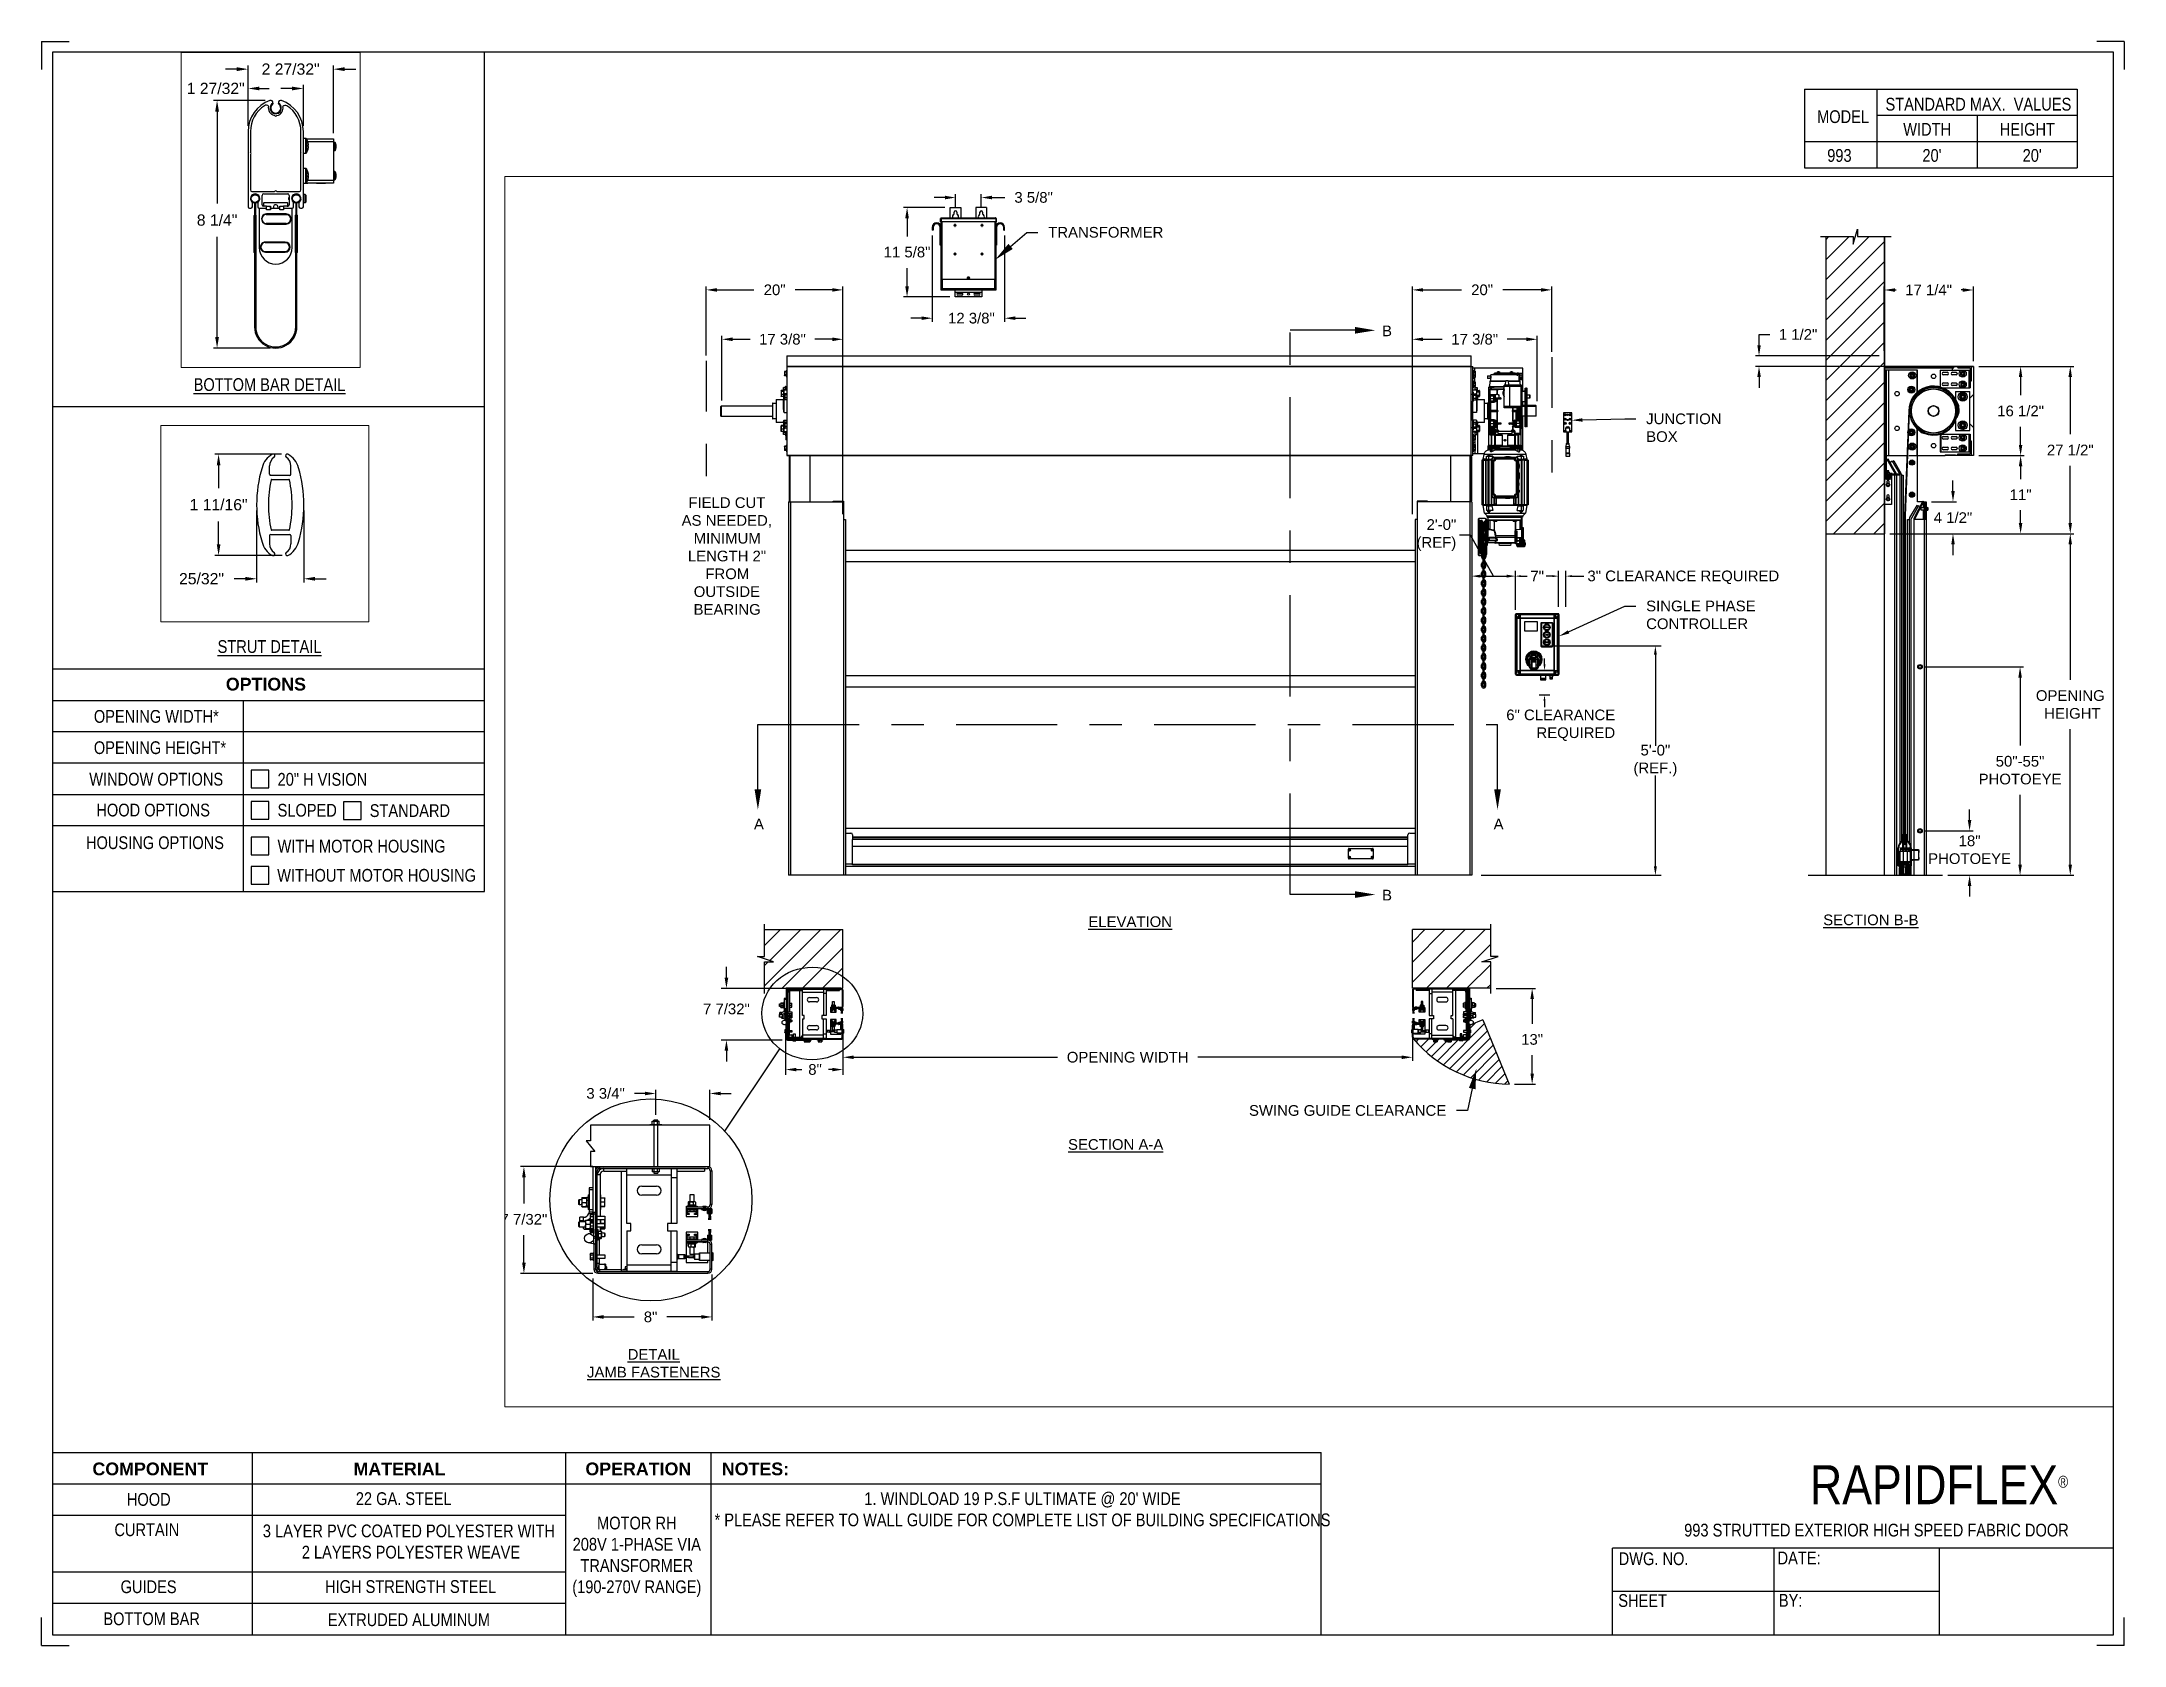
# Paper-space layout '993 MOTOR RH 208V 1 PHASE' of a CAD drawing. Header units: inches. Extents: x 0.1 to 10.9, y 0.1 to 8.4.
# The model-space entities are those that its viewports show. They can reach past a viewport. Long polylines and large blocks are cut down to what shows.
import ezdxf
from ezdxf import colors
from ezdxf.entities.mleader import LeaderData, LeaderLine
from ezdxf.math import Vec2, Vec3

# ---------------------------------------------------------------- set-up
doc = ezdxf.new("R2010")
doc.units = ezdxf.units.IN
doc.header["$LTSCALE"] = 0.25
doc.header["$MEASUREMENT"] = 0
doc.linetypes.add('CENTER', pattern=[2, 1.25, -0.25, 0.25, -0.25])
doc.linetypes.add('PHANTOM2', pattern=[1.25, 0.625, -0.125, 0.125, -0.125, 0.125, -0.125])
for name, color, linetype in [('208V 1-PHASE 60HZ VIA TRANSFORMER (190-207 RANGE)', 4, 'Continuous'), ('ANNOTATIONS', 1, 'Continuous'), ('DETAILS', 4, 'Continuous'), ('HIDDEN', 6, 'PHANTOM2'), ('MOTOR LH', 7, 'Continuous'), ('SECTION CUTS', 6, 'CENTER'), ('STANDARD MOTOR LH', 7, 'Continuous'), ('STANDARD MOTOR RH', 7, 'Continuous'), ('TITLE BLOCK', 7, 'Continuous')]:
    doc.layers.add(name, color=color, linetype=linetype)
doc.styles.add('ARIAL', font='arial.ttf', dxfattribs={"height": 0.09375})
doc.styles.add('CADdetails-DIMENSIONS', font='ARIALN.TTF', dxfattribs={"height": 2.38})
doc.styles.add('ROMANS', font='Romans', dxfattribs={"height": 0.09375})
doc.styles.get("Standard").update_dxf_attribs({"font": 'romans.shx'})
doc.dimstyles.get("Standard").update_dxf_attribs({"dimscale": 60, "dimtxt": 0.0833, "dimasz": 0.0833, "dimexe": 0.0833, "dimexo": 0.04, "dimgap": 0.09, "dimtad": 0, "dimtih": 1, "dimtoh": 1, "dimdec": 4, "dimzin": 1, "dimdsep": 46, "dimlunit": 4, "dimtxsty": 'Standard', "dimcen": 0.09, "dimclrt": 150, "dimadec": 4, "dimazin": 2, "dimtfac": 1, "dimtdec": 0, "dimtofl": 0, "dimtmove": 0, "dimatfit": 3, "dimfxl": 1, "dimtolj": 1, "dimtzin": 0, "dimlwd": -1, "dimlwe": -1, "dimarcsym": 1})
doc.dimstyles.new('STANDARD$0', dxfattribs={"dimtxt": 0.09375, "dimasz": 0.09375, "dimexe": 0.03125, "dimexo": 0.046875, "dimgap": 0.09, "dimtad": 0, "dimtih": 1, "dimtoh": 1, "dimdec": 4, "dimzin": 0, "dimdsep": 46, "dimtxsty": 'ARIAL', "dimcen": 0.09, "dimadec": 0, "dimazin": 0, "dimtfac": 1, "dimtdec": 4, "dimtofl": 0, "dimtmove": 0, "dimatfit": 1, "dimfxl": 1, "dimtolj": 1, "dimtzin": 0, "dimarcsym": 0})
pattern_1 = [(45, (208.7182, 214.52175), (-0.0883883, 0.0883883), []), (135, (208.7182, 214.52175), (-0.0883883, -0.0883883), [])]
pattern_2 = [(45, (208.7182, 206.48444), (-0.08838835, 0.08838835), []), (135, (208.7182, 206.48444), (-0.26516504, 0.08838835), [0.3125, -0.1875])]
pattern_3 = [(45, (24.98001, -31.61864), (-0.08838835, 0.08838835), [])]

psp = doc.layouts.new('993 MOTOR RH 208V 1 PHASE')

# ---------------------------------------------------------------- texts
at = {"layer": 'TITLE BLOCK', "attachment_point": 2, "style": 'CADdetails-DIMENSIONS'}
for s, width, insert, char_height in [('MODEL', 0.28815, (9.45, 8.068), 0.0664), ('STANDARD MAX.  VALUES', 1.75949, (10.155, 8.133), 0.06641), ('WIDTH', 0.42908, (9.888, 8.002), 0.0664), ('HEIGHT', 0.42908, (10.41, 8.002), 0.0664), ('993', 0.29952, (9.431, 7.866), 0.0664)]:
    psp.add_mtext_dynamic_manual_height_columns(s, width=width, gutter_width=1.363, heights=[0], dxfattribs=dict(at, insert=insert, char_height=char_height))
at = {"layer": 'TITLE BLOCK', "style": 'CADdetails-DIMENSIONS'}
for s, insert, char_height, width, attachment_point in [("20'", (9.913, 7.866), 0.0664, 1.75949, 2), ("20'", (10.435, 7.866), 0.0664, 1.75949, 2), ('{\\LBOTTOM BAR DETAIL}', (1.254, 6.672), 0.06641, 1.75949, 2), ('{\\LSTRUT DETAIL}', (1.254, 5.307), 0.06641, 1.75949, 2), ('{\\fArial|b1|i0|c0|p34;OPTIONS}', (1.235, 5.111), 0.06641, 1.75949, 2), ('OPENING WIDTH*', (0.339, 4.943), 0.06641, 1.30693, 1), ('OPENING HEIGHT*', (0.339, 4.78), 0.06641, 1.30693, 1), ('WINDOW OPTIONS', (0.315, 4.616), 0.06641, 1.30693, 1), ('20" H VISION', (1.296, 4.615), 0.06641, 1.23928, 1), ('HOOD OPTIONS', (0.352, 4.455), 0.06641, 1.30693, 1), ('SLOPED', (1.296, 4.454), 0.0664, 1.23928, 1), ('STANDARD', (1.776, 4.452), 0.0664, 1.23928, 1), ('HOUSING OPTIONS', (0.298, 4.285), 0.06641, 1.30693, 1), ('WITH MOTOR HOUSING', (1.296, 4.267), 0.06641, 1.23928, 1), ('WITHOUT MOTOR HOUSING', (1.294, 4.115), 0.06641, 1.53035, 1), ('{\\fArial|b1|i0|c0|p34;COMPONENT}', (0.633, 1.022), 0.06641, 1.75949, 2), ('{\\fArial|b1|i0|c0|p34;MATERIAL}', (1.931, 1.022), 0.06641, 1.75949, 2), ('{\\fArial|b1|i0|c0|p34;OPERATION}', (3.175, 1.022), 0.06641, 1.75949, 2), ('{\\fArial|b1|i0|c0|p34;NOTES:}', (3.785, 1.022), 0.06641, 1.75949, 2), ('\\A1;RAPIDFLEX{\\H0.30337x;\\S® ^ ;}', (10.642, 1.008), 0.20312, 2.03069, 3), ('22 GA. STEEL', (1.953, 0.867), 0.06641, 1.75949, 2), ("1. WINDLOAD 19 P.S.F ULTIMATE @ 20' WIDE\\P* PLEASE REFER TO WALL GUIDE FOR COMPLETE LIST OF BUILDING SPECIFICATIONS", (5.176, 0.867), 0.06641, 3.11182, 2), ('HOOD', (0.625, 0.863), 0.0664, 1.75949, 2), ('CURTAIN', (0.615, 0.705), 0.0664, 1.75949, 2), ('3 LAYER PVC COATED POLYESTER WITH\\P 2 LAYERS POLYESTER WEAVE', (1.98, 0.699), 0.06641, 1.75949, 2), ('MOTOR RH\\P208V 1-PHASE VIA TRANSFORMER (190-270V RANGE)', (3.167, 0.74), 0.06641, 0.7777, 2), ('993 STRUTTED EXTERIOR HIGH SPEED FABRIC DOOR', (9.624, 0.703), 0.06641, 2.76395, 2), ('DWG. NO.', (8.463, 0.554), 0.0664, 1.75949, 2), ('DATE:', (9.221, 0.558), 0.0664, 1.75949, 2), ('GUIDES', (0.624, 0.408), 0.0664, 1.75949, 2), ('HIGH STRENGTH STEEL', (1.989, 0.409), 0.06641, 1.75949, 2), ('SHEET', (8.406, 0.336), 0.0664, 1.75949, 2), ('BY:', (9.177, 0.337), 0.0664, 1.75949, 2), ('BOTTOM BAR', (0.64, 0.241), 0.0664, 1.75949, 2), ('EXTRUDED ALUMINUM', (1.98, 0.236), 0.06641, 1.75949, 2)]:
    psp.add_mtext(s, dxfattribs=dict(at, insert=insert, char_height=char_height, width=width, attachment_point=attachment_point))

msp = doc.modelspace()

# ---------------------------------------------------------------- texts
at = {"layer": 'ANNOTATIONS', "char_height": 0.09375, "style": 'ARIAL'}
for s, insert, attachment_point in [('\\A1;1 27/32"', (195.15847, 237.70592), 5), ('2\'-0"\\P(REF)', (206.80884, 223.40353), 6), ('7"', (207.45955, 223.04261), 4), ('3" CLEARANCE REQUIRED', (209.64461, 223.032), 6), ('6" CLEARANCE\\PREQUIRED', (208.20414, 221.73296), 6), ('5\'-0"\\P(REF.)', (208.55734, 221.42207), 5)]:
    msp.add_mtext(s, dxfattribs=dict(at, insert=insert, attachment_point=attachment_point))
for s, insert, width, attachment_point in [('\\pi0.08461;FIELD CUT \\P\\pi0.02546;AS NEEDED, \\P\\pi0.13149;MINIMUM \\P\\pi0.08068;LENGTH 2" \\P\\pi0.23384;FROM \\P\\pi0.1319;OUTSIDE \\P\\pi0.13043;BEARING', (199.98201, 223.73503), 0.8325753, 1), ('{\\LELEVATION}', (203.94586, 220.05458), 3.0834986, 2), ('{\\LSECTION B-B}', (210.44902, 220.07055), 1.3823677, 2), ('{\\LSECTION A-A}', (203.8185, 218.09785), 1.3823677, 2), ('{\\LDETAIL\\PJAMB FASTENERS}', (199.76278, 216.25432), 1.3823677, 2)]:
    msp.add_mtext(s, dxfattribs=dict(at, insert=insert, width=width, attachment_point=attachment_point))
at = {"layer": 'SECTION CUTS', "style": 'ARIAL'}
for s, p in [('B', (206.15742, 225.15012)), ('A', (200.64275, 220.81837)), ('A', (207.13674, 220.81837)), ('B', (206.15742, 220.19425))]:
    msp.add_text(s, height=0.09375, dxfattribs=at).set_placement(p)

# ---------------------------------------------------------------- blocks, each defined once
blk = doc.blocks.new('*D34')
at = {"layer": 'ANNOTATIONS', "color": 0, "lineweight": -2, "transparency": 16777216}
for p, q in [((197.241, 237.172), (196.685, 237.172)), ((196.716, 237.079), (196.716, 236.888)), ((196.716, 236.421), (196.716, 236.611)), ((197.247, 236.327), (196.685, 236.327))]:
    blk.add_line(p, q, dxfattribs=at)
at = {"layer": 'ANNOTATIONS', "color": 0, "transparency": 16777216}
for points in [[(196.701, 237.079), (196.732, 237.079), (196.716, 237.172)], [(196.701, 236.421), (196.732, 236.421), (196.716, 236.327)]]:
    blk.add_solid(points, dxfattribs=at)
at = {"layer": 'defpoints', "color": 0, "transparency": 16777216}
for p in [(197.288, 237.172), (196.716, 236.327), (197.294, 236.327)]:
    blk.add_point(p, dxfattribs=at)
at = {"layer": 'ANNOTATIONS', "color": 0, "transparency": 16777216, "insert": (196.716, 236.75), "char_height": 0.09375, "attachment_point": 5, "style": 'ARIAL'}
blk.add_mtext('\\A1;1 11/16"', dxfattribs=at)
blk = doc.blocks.new('*D35')
at = {"layer": 'ANNOTATIONS', "color": 0, "lineweight": -2, "transparency": 16777216}
for p, q in [((197.033, 236.702), (197.033, 236.102)), ((197.427, 236.702), (197.427, 236.102)), ((196.939, 236.133), (196.846, 236.133)), ((197.521, 236.133), (197.614, 236.133))]:
    blk.add_line(p, q, dxfattribs=at)
at = {"layer": 'ANNOTATIONS', "color": 0, "transparency": 16777216}
for points in [[(196.939, 236.149), (196.939, 236.117), (197.033, 236.133)], [(197.521, 236.149), (197.521, 236.117), (197.427, 236.133)]]:
    blk.add_solid(points, dxfattribs=at)
at = {"layer": 'defpoints', "color": 0, "transparency": 16777216}
for p in [(197.033, 236.749), (197.427, 236.749), (197.427, 236.133)]:
    blk.add_point(p, dxfattribs=at)
at = {"layer": 'ANNOTATIONS', "color": 0, "transparency": 16777216, "insert": (196.574, 236.133), "char_height": 0.0938, "attachment_point": 5, "style": 'ARIAL'}
blk.add_mtext('\\A1;25/32"', dxfattribs=at)
blk = doc.blocks.new('*D48')
at = {"layer": 'ANNOTATIONS', "color": 0, "lineweight": -2, "transparency": 16777216}
for p, q in [((195.571, 237.607), (195.139, 237.607)), ((195.17, 237.513), (195.17, 236.747)), ((195.17, 235.635), (195.17, 236.47)), ((195.612, 235.542), (195.139, 235.542))]:
    blk.add_line(p, q, dxfattribs=at)
at = {"layer": 'ANNOTATIONS', "color": 0, "transparency": 16777216}
for points in [[(195.154, 237.513), (195.186, 237.513), (195.17, 237.607)], [(195.154, 235.635), (195.186, 235.635), (195.17, 235.542)]]:
    blk.add_solid(points, dxfattribs=at)
at = {"layer": 'defpoints', "color": 0, "transparency": 16777216}
for p in [(195.618, 237.607), (195.17, 235.542), (195.659, 235.542)]:
    blk.add_point(p, dxfattribs=at)
at = {"layer": 'ANNOTATIONS', "color": 0, "transparency": 16777216, "insert": (195.17, 236.608), "char_height": 0.0938, "attachment_point": 5, "style": 'ARIAL'}
blk.add_mtext('\\A1;8 1/4"', dxfattribs=at)
blk = doc.blocks.new('*D49')
at = {"layer": 'ANNOTATIONS', "color": 0, "lineweight": -2, "transparency": 16777216}
for p, q in [((195.334, 237.867), (195.241, 237.867)), ((195.428, 237.394), (195.428, 237.898)), ((196.139, 237.332), (196.139, 237.898)), ((196.233, 237.867), (196.327, 237.867))]:
    blk.add_line(p, q, dxfattribs=at)
at = {"layer": 'ANNOTATIONS', "color": 0, "transparency": 16777216}
for points in [[(195.334, 237.883), (195.334, 237.851), (195.428, 237.867)], [(196.233, 237.883), (196.233, 237.851), (196.139, 237.867)]]:
    blk.add_solid(points, dxfattribs=at)
at = {"layer": 'defpoints', "color": 0, "transparency": 16777216}
for p in [(195.428, 237.867), (195.428, 237.347), (196.139, 237.285)]:
    blk.add_point(p, dxfattribs=at)
at = {"layer": 'ANNOTATIONS', "color": 0, "transparency": 16777216, "insert": (195.783, 237.867), "char_height": 0.09375, "attachment_point": 5, "style": 'ARIAL'}
blk.add_mtext('\\A1;2 27/32"', dxfattribs=at)
blk = doc.blocks.new('*D200')
at = {"layer": 'ANNOTATIONS', "color": 0, "lineweight": -2, "transparency": 16777216}
for p, q in [((211.316, 220.9), (211.316, 220.994)), ((210.927, 220.806), (211.347, 220.806)), ((211.125, 220.415), (211.347, 220.415)), ((211.316, 220.321), (211.316, 220.228))]:
    blk.add_line(p, q, dxfattribs=at)
at = {"layer": 'ANNOTATIONS', "color": 0, "transparency": 16777216}
for points in [[(211.3, 220.9), (211.331, 220.9), (211.316, 220.806)], [(211.3, 220.321), (211.331, 220.321), (211.316, 220.415)]]:
    blk.add_solid(points, dxfattribs=at)
at = {"layer": 'defpoints', "color": 0, "transparency": 16777216}
for p in [(210.88, 220.806), (211.316, 220.806), (211.079, 220.415)]:
    blk.add_point(p, dxfattribs=at)
at = {"layer": 'ANNOTATIONS', "color": 0, "transparency": 16777216, "insert": (211.316, 220.639), "char_height": 0.0938, "attachment_point": 5, "style": 'ARIAL'}
blk.add_mtext('\\A1;18"\\PPHOTOEYE', dxfattribs=at)
blk = doc.blocks.new('*D201')
at = {"layer": 'ANNOTATIONS', "color": 0, "lineweight": -2, "transparency": 16777216}
for p, q in [((210.927, 222.246), (211.79, 222.246)), ((211.759, 222.152), (211.759, 221.554)), ((211.759, 220.509), (211.759, 221.121)), ((211.125, 220.415), (211.79, 220.415))]:
    blk.add_line(p, q, dxfattribs=at)
at = {"layer": 'ANNOTATIONS', "color": 0, "transparency": 16777216}
for points in [[(211.744, 222.152), (211.775, 222.152), (211.759, 222.246)], [(211.744, 220.509), (211.775, 220.509), (211.759, 220.415)]]:
    blk.add_solid(points, dxfattribs=at)
at = {"layer": 'defpoints', "color": 0, "transparency": 16777216}
for p in [(210.88, 222.246), (211.759, 222.246), (211.079, 220.415)]:
    blk.add_point(p, dxfattribs=at)
at = {"layer": 'ANNOTATIONS', "color": 0, "transparency": 16777216, "insert": (211.759, 221.338), "char_height": 0.09375, "attachment_point": 5, "style": 'ARIAL'}
blk.add_mtext('\\A1;50"-55"\\PPHOTOEYE', dxfattribs=at)
blk = doc.blocks.new('*D202')
at = {"layer": 'ANNOTATIONS', "color": 0, "lineweight": -2, "transparency": 16777216}
for p, q in [((211.396, 224.101), (211.795, 224.101)), ((211.764, 224.007), (211.764, 223.895)), ((211.764, 223.509), (211.764, 223.621)), ((210.615, 223.415), (211.795, 223.415))]:
    blk.add_line(p, q, dxfattribs=at)
at = {"layer": 'ANNOTATIONS', "color": 0, "transparency": 16777216}
for points in [[(211.748, 224.007), (211.779, 224.007), (211.764, 224.101)], [(211.748, 223.509), (211.779, 223.509), (211.764, 223.415)]]:
    blk.add_solid(points, dxfattribs=at)
at = {"layer": 'defpoints', "color": 0, "transparency": 16777216}
for p in [(211.35, 224.101), (211.764, 224.101), (210.568, 223.415)]:
    blk.add_point(p, dxfattribs=at)
at = {"layer": 'ANNOTATIONS', "color": 0, "transparency": 16777216, "insert": (211.764, 223.758), "char_height": 0.0938, "attachment_point": 5, "style": 'ARIAL'}
blk.add_mtext('\\A1;11"', dxfattribs=at)
blk = doc.blocks.new('*D205')
at = {"layer": 'ANNOTATIONS', "color": 0, "lineweight": -2, "transparency": 16777216}
for p, q in [((211.17, 223.79), (211.17, 223.884)), ((210.982, 223.696), (211.202, 223.696)), ((210.615, 223.415), (211.202, 223.415)), ((211.17, 223.321), (211.17, 223.228))]:
    blk.add_line(p, q, dxfattribs=at)
at = {"layer": 'ANNOTATIONS', "color": 0, "transparency": 16777216}
for points in [[(211.155, 223.79), (211.186, 223.79), (211.17, 223.696)], [(211.155, 223.321), (211.186, 223.321), (211.17, 223.415)]]:
    blk.add_solid(points, dxfattribs=at)
at = {"layer": 'defpoints', "color": 0, "transparency": 16777216}
for p in [(210.935, 223.696), (211.17, 223.696), (210.568, 223.415)]:
    blk.add_point(p, dxfattribs=at)
at = {"layer": 'ANNOTATIONS', "color": 0, "transparency": 16777216, "insert": (211.17, 223.556), "char_height": 0.0938, "attachment_point": 5, "style": 'ARIAL'}
blk.add_mtext('\\A1;4 1/2"', dxfattribs=at)
blk = doc.blocks.new('*D206')
at = {"layer": 'ANNOTATIONS', "color": 0, "lineweight": -2, "transparency": 16777216}
for p, q in [((209.467, 225.071), (209.467, 225.165)), ((209.467, 225.165), (209.561, 225.165)), ((210.523, 224.978), (209.436, 224.978)), ((211.303, 224.885), (209.436, 224.885)), ((209.467, 224.792), (209.467, 224.698))]:
    blk.add_line(p, q, dxfattribs=at)
at = {"layer": 'ANNOTATIONS', "color": 0, "transparency": 16777216}
for points in [[(209.452, 225.071), (209.483, 225.071), (209.467, 224.978)], [(209.452, 224.792), (209.483, 224.792), (209.467, 224.885)]]:
    blk.add_solid(points, dxfattribs=at)
at = {"layer": 'defpoints', "color": 0, "transparency": 16777216}
for p in [(210.57, 224.978), (209.467, 224.885), (211.35, 224.885)]:
    blk.add_point(p, dxfattribs=at)
at = {"layer": 'ANNOTATIONS', "color": 0, "transparency": 16777216, "insert": (209.81, 225.165), "char_height": 0.0938, "attachment_point": 5, "style": 'ARIAL'}
blk.add_mtext('\\A1;1 1/2"', dxfattribs=at)
blk = doc.blocks.new('*D207')
at = {"layer": 'ANNOTATIONS', "color": 0, "lineweight": -2, "transparency": 16777216}
for p, q in [((200.223, 224.98), (200.223, 225.588)), ((200.317, 225.557), (200.643, 225.557)), ((201.33, 225.557), (201.005, 225.557)), ((201.424, 223.587), (201.424, 225.588))]:
    blk.add_line(p, q, dxfattribs=at)
at = {"layer": 'ANNOTATIONS', "color": 0, "transparency": 16777216}
for points in [[(200.317, 225.572), (200.317, 225.541), (200.223, 225.557)], [(201.33, 225.572), (201.33, 225.541), (201.424, 225.557)]]:
    blk.add_solid(points, dxfattribs=at)
at = {"layer": 'defpoints', "color": 0, "transparency": 16777216}
for p in [(200.223, 225.557), (200.223, 224.933), (201.424, 223.54)]:
    blk.add_point(p, dxfattribs=at)
at = {"layer": 'ANNOTATIONS', "color": 0, "transparency": 16777216, "insert": (200.824, 225.557), "char_height": 0.0938, "attachment_point": 5, "style": 'ARIAL'}
blk.add_mtext('\\A1;20"', dxfattribs=at)
blk = doc.blocks.new('*D208')
at = {"layer": 'ANNOTATIONS', "color": 0, "lineweight": -2, "transparency": 16777216}
for p, q in [((200.362, 224.585), (200.362, 225.154)), ((200.455, 225.123), (200.608, 225.123)), ((201.33, 225.123), (201.178, 225.123)), ((201.424, 223.587), (201.424, 225.154))]:
    blk.add_line(p, q, dxfattribs=at)
at = {"layer": 'ANNOTATIONS', "color": 0, "transparency": 16777216}
for points in [[(200.455, 225.139), (200.455, 225.107), (200.362, 225.123)], [(201.33, 225.139), (201.33, 225.107), (201.424, 225.123)]]:
    blk.add_solid(points, dxfattribs=at)
at = {"layer": 'defpoints', "color": 0, "transparency": 16777216}
for p in [(201.424, 225.123), (200.362, 224.538), (201.424, 223.54)]:
    blk.add_point(p, dxfattribs=at)
at = {"layer": 'ANNOTATIONS', "color": 0, "transparency": 16777216, "insert": (200.893, 225.123), "char_height": 0.09375, "attachment_point": 5, "style": 'ARIAL'}
blk.add_mtext('\\A1;17 3/8"', dxfattribs=at)
blk = doc.blocks.new('*D129')
at = {"layer": 'ANNOTATIONS', "color": 0, "lineweight": -2, "transparency": 16777216}
for p, q in [((206.424, 223.587), (206.424, 225.154)), ((206.518, 225.123), (206.686, 225.123)), ((207.424, 225.123), (207.256, 225.123)), ((207.518, 224.58), (207.518, 225.154))]:
    blk.add_line(p, q, dxfattribs=at)
at = {"layer": 'ANNOTATIONS', "color": 0, "transparency": 16777216}
for points in [[(206.518, 225.139), (206.518, 225.107), (206.424, 225.123)], [(207.424, 225.139), (207.424, 225.107), (207.518, 225.123)]]:
    blk.add_solid(points, dxfattribs=at)
at = {"layer": 'defpoints', "color": 0, "transparency": 16777216}
for p in [(206.424, 225.123), (207.518, 224.533), (206.424, 223.54)]:
    blk.add_point(p, dxfattribs=at)
at = {"layer": 'ANNOTATIONS', "color": 0, "transparency": 16777216, "insert": (206.971, 225.123), "char_height": 0.09375, "attachment_point": 5, "style": 'ARIAL'}
blk.add_mtext('\\A1;17 3/8"', dxfattribs=at)
blk = doc.blocks.new('*D114')
at = {"layer": 'ANNOTATIONS', "color": 0, "lineweight": -2, "transparency": 16777216}
for p, q in [((210.567, 225.023), (210.567, 225.587)), ((210.661, 225.556), (210.671, 225.556)), ((211.256, 225.556), (211.241, 225.556)), ((211.35, 224.931), (211.35, 225.587))]:
    blk.add_line(p, q, dxfattribs=at)
at = {"layer": 'ANNOTATIONS', "color": 0, "transparency": 16777216}
for points in [[(210.661, 225.571), (210.661, 225.54), (210.567, 225.556)], [(211.256, 225.571), (211.256, 225.54), (211.35, 225.556)]]:
    blk.add_solid(points, dxfattribs=at)
at = {"layer": 'defpoints', "color": 0, "transparency": 16777216}
for p in [(211.35, 225.556), (210.567, 224.976), (211.35, 224.884)]:
    blk.add_point(p, dxfattribs=at)
at = {"layer": 'ANNOTATIONS', "color": 0, "transparency": 16777216, "insert": (210.956, 225.556), "char_height": 0.09375, "attachment_point": 5, "style": 'ARIAL'}
blk.add_mtext('\\A1;17 1/4"', dxfattribs=at)
blk = doc.blocks.new('*D115')
at = {"layer": 'ANNOTATIONS', "color": 0, "lineweight": -2, "transparency": 16777216}
for p, q in [((211.396, 224.885), (211.795, 224.885)), ((211.764, 224.792), (211.764, 224.632)), ((211.764, 224.195), (211.764, 224.355)), ((211.396, 224.101), (211.795, 224.101))]:
    blk.add_line(p, q, dxfattribs=at)
at = {"layer": 'ANNOTATIONS', "color": 0, "transparency": 16777216}
for points in [[(211.748, 224.792), (211.779, 224.792), (211.764, 224.885)], [(211.748, 224.195), (211.779, 224.195), (211.764, 224.101)]]:
    blk.add_solid(points, dxfattribs=at)
at = {"layer": 'defpoints', "color": 0, "transparency": 16777216}
for p in [(211.35, 224.885), (211.35, 224.101), (211.764, 224.101)]:
    blk.add_point(p, dxfattribs=at)
at = {"layer": 'ANNOTATIONS', "color": 0, "transparency": 16777216, "insert": (211.764, 224.493), "char_height": 0.09375, "attachment_point": 5, "style": 'ARIAL'}
blk.add_mtext('\\A1;16 1/2"', dxfattribs=at)
blk = doc.blocks.new('*D116')
at = {"layer": 'ANNOTATIONS', "color": 0, "lineweight": -2, "transparency": 16777216}
for p, q in [((211.398, 224.885), (211.795, 224.885)), ((211.764, 224.792), (211.764, 224.632)), ((211.764, 224.195), (211.764, 224.355)), ((211.396, 224.101), (211.795, 224.101))]:
    blk.add_line(p, q, dxfattribs=at)
at = {"layer": 'ANNOTATIONS', "color": 0, "transparency": 16777216}
for points in [[(211.748, 224.792), (211.779, 224.792), (211.764, 224.885)], [(211.748, 224.195), (211.779, 224.195), (211.764, 224.101)]]:
    blk.add_solid(points, dxfattribs=at)
at = {"layer": 'defpoints', "color": 0, "transparency": 16777216}
for p in [(211.351, 224.885), (211.35, 224.101), (211.764, 224.101)]:
    blk.add_point(p, dxfattribs=at)
at = {"layer": 'ANNOTATIONS', "color": 0, "transparency": 16777216, "insert": (211.764, 224.493), "char_height": 0.09375, "attachment_point": 5, "style": 'ARIAL'}
blk.add_mtext('\\A1;16 1/2"', dxfattribs=at)
blk = doc.blocks.new('*D117')
at = {"layer": 'ANNOTATIONS', "color": 0, "lineweight": -2, "transparency": 16777216}
for p, q in [((211.396, 224.101), (211.795, 224.101)), ((211.764, 224.007), (211.764, 223.895)), ((211.764, 223.509), (211.764, 223.621)), ((210.615, 223.415), (211.795, 223.415))]:
    blk.add_line(p, q, dxfattribs=at)
at = {"layer": 'ANNOTATIONS', "color": 0, "transparency": 16777216}
for points in [[(211.748, 224.007), (211.779, 224.007), (211.764, 224.101)], [(211.748, 223.509), (211.779, 223.509), (211.764, 223.415)]]:
    blk.add_solid(points, dxfattribs=at)
at = {"layer": 'defpoints', "color": 0, "transparency": 16777216}
for p in [(211.35, 224.101), (211.764, 224.101), (210.568, 223.415)]:
    blk.add_point(p, dxfattribs=at)
at = {"layer": 'ANNOTATIONS', "color": 0, "transparency": 16777216, "insert": (211.764, 223.758), "char_height": 0.0938, "attachment_point": 5, "style": 'ARIAL'}
blk.add_mtext('\\A1;  ', dxfattribs=at)
blk = doc.blocks.new('*D118')
at = {"layer": 'ANNOTATIONS', "color": 0, "lineweight": -2, "transparency": 16777216}
for p, q in [((211.396, 224.885), (212.231, 224.885)), ((212.2, 224.792), (212.2, 224.289)), ((212.2, 223.509), (212.2, 224.012)), ((210.615, 223.415), (212.231, 223.415))]:
    blk.add_line(p, q, dxfattribs=at)
at = {"layer": 'ANNOTATIONS', "color": 0, "transparency": 16777216}
for points in [[(212.184, 224.792), (212.215, 224.792), (212.2, 224.885)], [(212.184, 223.509), (212.215, 223.509), (212.2, 223.415)]]:
    blk.add_solid(points, dxfattribs=at)
at = {"layer": 'defpoints', "color": 0, "transparency": 16777216}
for p in [(211.35, 224.885), (212.2, 224.885), (210.568, 223.415)]:
    blk.add_point(p, dxfattribs=at)
at = {"layer": 'ANNOTATIONS', "color": 0, "transparency": 16777216, "insert": (212.2, 224.15), "char_height": 0.09375, "attachment_point": 5, "style": 'ARIAL'}
blk.add_mtext('\\A1;27 1/2"', dxfattribs=at)
blk = doc.blocks.new('*D119')
at = {"layer": 'ANNOTATIONS', "color": 0, "lineweight": -2, "transparency": 16777216}
for p, q in [((206.424, 223.587), (206.424, 225.588)), ((206.518, 225.557), (206.855, 225.557)), ((207.554, 225.557), (207.217, 225.557)), ((207.647, 225.013), (207.647, 225.588))]:
    blk.add_line(p, q, dxfattribs=at)
at = {"layer": 'ANNOTATIONS', "color": 0, "transparency": 16777216}
for points in [[(206.518, 225.572), (206.518, 225.541), (206.424, 225.557)], [(207.554, 225.572), (207.554, 225.541), (207.647, 225.557)]]:
    blk.add_solid(points, dxfattribs=at)
at = {"layer": 'defpoints', "color": 0, "transparency": 16777216}
for p in [(207.647, 225.557), (207.647, 224.966), (206.424, 223.54)]:
    blk.add_point(p, dxfattribs=at)
at = {"layer": 'ANNOTATIONS', "color": 0, "transparency": 16777216, "insert": (207.036, 225.557), "char_height": 0.0938, "attachment_point": 5, "style": 'ARIAL'}
blk.add_mtext('\\A1;20"', dxfattribs=at)
blk = doc.blocks.new('*D120')
at = {"layer": 'ANNOTATIONS', "color": 0, "lineweight": -2, "transparency": 16777216}
for p, q in [((210.615, 223.415), (212.231, 223.415)), ((212.2, 223.321), (212.2, 222.133)), ((212.2, 220.509), (212.2, 221.698)), ((211.125, 220.415), (212.231, 220.415))]:
    blk.add_line(p, q, dxfattribs=at)
at = {"layer": 'ANNOTATIONS', "color": 0, "transparency": 16777216}
for points in [[(212.184, 223.321), (212.215, 223.321), (212.2, 223.415)], [(212.184, 220.509), (212.215, 220.509), (212.2, 220.415)]]:
    blk.add_solid(points, dxfattribs=at)
at = {"layer": 'defpoints', "color": 0, "transparency": 16777216}
for p in [(210.568, 223.415), (212.2, 223.415), (211.079, 220.415)]:
    blk.add_point(p, dxfattribs=at)
at = {"layer": 'ANNOTATIONS', "color": 0, "transparency": 16777216, "insert": (212.2, 221.915), "char_height": 0.09375, "attachment_point": 5, "style": 'ARIAL'}
blk.add_mtext('\\A1;OPENING\\P HEIGHT', dxfattribs=at)
blk = doc.blocks.new('*D184')
at = {"layer": 'ANNOTATIONS', "color": 0, "lineweight": -2, "transparency": 16777216}
for p, q in [((202.319, 226.28), (201.956, 226.28)), ((201.987, 226.186), (201.987, 226.026)), ((201.987, 225.589), (201.987, 225.749)), ((202.362, 225.495), (201.956, 225.495))]:
    blk.add_line(p, q, dxfattribs=at)
at = {"layer": 'ANNOTATIONS', "color": 0, "transparency": 16777216}
for points in [[(201.971, 226.186), (202.003, 226.186), (201.987, 226.28)], [(201.971, 225.589), (202.003, 225.589), (201.987, 225.495)]]:
    blk.add_solid(points, dxfattribs=at)
at = {"layer": 'defpoints', "color": 0, "transparency": 16777216}
for p in [(202.366, 226.28), (201.987, 225.495), (202.408, 225.495)]:
    blk.add_point(p, dxfattribs=at)
at = {"layer": 'ANNOTATIONS', "color": 0, "transparency": 16777216, "insert": (201.987, 225.936), "char_height": 0.09375, "attachment_point": 2, "style": 'ARIAL'}
blk.add_mtext('\\A1;11 5/8"', dxfattribs=at)
blk = doc.blocks.new('*D185')
at = {"layer": 'ANNOTATIONS', "color": 0, "lineweight": -2, "transparency": 16777216}
for p, q in [((202.319, 226.368), (202.225, 226.368)), ((202.412, 226.287), (202.412, 226.399)), ((202.639, 226.287), (202.639, 226.399)), ((202.733, 226.368), (202.845, 226.368))]:
    blk.add_line(p, q, dxfattribs=at)
at = {"layer": 'ANNOTATIONS', "color": 0, "transparency": 16777216}
for points in [[(202.319, 226.384), (202.319, 226.352), (202.412, 226.368)], [(202.733, 226.384), (202.733, 226.352), (202.639, 226.368)]]:
    blk.add_solid(points, dxfattribs=at)
at = {"layer": 'defpoints', "color": 0, "transparency": 16777216}
for p in [(202.639, 226.368), (202.412, 226.241), (202.639, 226.241)]:
    blk.add_point(p, dxfattribs=at)
at = {"layer": 'ANNOTATIONS', "color": 0, "transparency": 16777216, "insert": (203.098, 226.416), "char_height": 0.0938, "attachment_point": 2, "style": 'ARIAL'}
blk.add_mtext('\\A1;3 5/8"', dxfattribs=at)
blk = doc.blocks.new('*D186')
at = {"layer": 'ANNOTATIONS', "color": 0, "lineweight": -2, "transparency": 16777216}
for p, q in [((202.208, 226.036), (202.208, 225.277)), ((202.843, 226.036), (202.843, 225.277)), ((202.114, 225.308), (202.02, 225.308)), ((202.937, 225.308), (203.031, 225.308))]:
    blk.add_line(p, q, dxfattribs=at)
at = {"layer": 'ANNOTATIONS', "color": 0, "transparency": 16777216}
for points in [[(202.114, 225.324), (202.114, 225.293), (202.208, 225.308)], [(202.937, 225.324), (202.937, 225.293), (202.843, 225.308)]]:
    blk.add_solid(points, dxfattribs=at)
at = {"layer": 'defpoints', "color": 0, "transparency": 16777216}
for p in [(202.208, 226.082), (202.843, 226.082), (202.843, 225.308)]:
    blk.add_point(p, dxfattribs=at)
at = {"layer": 'ANNOTATIONS', "color": 0, "transparency": 16777216, "insert": (202.552, 225.308), "char_height": 0.09375, "attachment_point": 5, "style": 'ARIAL'}
blk.add_mtext('\\A1;12 3/8"', dxfattribs=at)
blk = doc.blocks.new('*D262')
at = {"layer": 'ANNOTATIONS', "color": 0, "lineweight": -2, "transparency": 16777216}
for p, q in [((200.921, 219.045), (200.921, 218.662)), ((201.424, 219.027), (201.424, 218.662)), ((201.015, 218.709), (201.063, 218.709)), ((201.33, 218.709), (201.296, 218.709))]:
    blk.add_line(p, q, dxfattribs=at)
at = {"layer": 'ANNOTATIONS', "color": 0, "transparency": 16777216}
for points in [[(201.015, 218.724), (201.015, 218.693), (200.921, 218.709)], [(201.33, 218.724), (201.33, 218.693), (201.424, 218.709)]]:
    blk.add_solid(points, dxfattribs=at)
at = {"layer": 'defpoints', "color": 0, "transparency": 16777216}
for p in [(200.921, 219.092), (201.424, 219.073), (201.424, 218.709)]:
    blk.add_point(p, dxfattribs=at)
at = {"layer": 'ANNOTATIONS', "color": 0, "transparency": 16777216, "insert": (201.179, 218.709), "char_height": 0.0938, "attachment_point": 5, "style": 'ARIAL'}
blk.add_mtext('\\A1;8"', dxfattribs=at)
blk = doc.blocks.new('*D263')
at = {"layer": 'ANNOTATIONS', "color": 0, "lineweight": -2, "transparency": 16777216}
for p, q in [((200.401, 219.516), (200.401, 219.61)), ((200.902, 219.422), (200.354, 219.422)), ((200.889, 218.968), (200.354, 218.968)), ((200.401, 218.874), (200.401, 218.781))]:
    blk.add_line(p, q, dxfattribs=at)
at = {"layer": 'ANNOTATIONS', "color": 0, "transparency": 16777216}
for points in [[(200.385, 219.516), (200.417, 219.516), (200.401, 219.422)], [(200.385, 218.874), (200.417, 218.874), (200.401, 218.968)]]:
    blk.add_solid(points, dxfattribs=at)
at = {"layer": 'defpoints', "color": 0, "transparency": 16777216}
for p in [(200.949, 219.422), (200.401, 218.968), (200.936, 218.968)]:
    blk.add_point(p, dxfattribs=at)
at = {"layer": 'ANNOTATIONS', "color": 0, "transparency": 16777216, "insert": (200.401, 219.241), "char_height": 0.09375, "attachment_point": 5, "style": 'ARIAL'}
blk.add_mtext('\\A1;7 7/32"', dxfattribs=at)
blk = doc.blocks.new('*D260')
at = {"layer": 'ANNOTATIONS', "color": 0, "linetype": 'ByBlock', "lineweight": -2, "transparency": 16777216}
for p, q in [((207.158, 219.422), (207.506, 219.422)), ((207.475, 219.329), (207.475, 219.111)), ((207.475, 218.674), (207.475, 218.835)), ((207.32, 218.58), (207.506, 218.58))]:
    blk.add_line(p, q, dxfattribs=at)
at = {"layer": 'ANNOTATIONS', "color": 0, "transparency": 16777216}
for points in [[(207.46, 219.329), (207.491, 219.329), (207.475, 219.422)], [(207.46, 218.674), (207.491, 218.674), (207.475, 218.58)]]:
    blk.add_solid(points, dxfattribs=at)
at = {"layer": 'defpoints', "color": 0, "transparency": 16777216}
for p in [(207.112, 219.422), (207.475, 219.422), (207.273, 218.58)]:
    blk.add_point(p, dxfattribs=at)
at = {"layer": 'ANNOTATIONS', "color": 0, "transparency": 16777216, "insert": (207.475, 218.973), "char_height": 0.0938, "attachment_point": 5, "style": 'ARIAL'}
blk.add_mtext('\\A1;13"', dxfattribs=at)
blk = doc.blocks.new('*D261')
at = {"layer": 'ANNOTATIONS', "color": 0, "lineweight": -2, "transparency": 16777216}
for p, q in [((199.78, 218.31), (199.78, 218.53)), ((200.255, 218.266), (200.255, 218.53)), ((199.686, 218.499), (199.593, 218.499)), ((200.349, 218.499), (200.443, 218.499))]:
    blk.add_line(p, q, dxfattribs=at)
at = {"layer": 'ANNOTATIONS', "color": 0, "transparency": 16777216}
for points in [[(199.686, 218.514), (199.686, 218.483), (199.78, 218.499)], [(200.349, 218.514), (200.349, 218.483), (200.255, 218.499)]]:
    blk.add_solid(points, dxfattribs=at)
at = {"layer": 'defpoints', "color": 0, "transparency": 16777216}
for p in [(200.255, 218.499), (199.78, 218.263), (200.255, 218.219)]:
    blk.add_point(p, dxfattribs=at)
at = {"layer": 'ANNOTATIONS', "color": 0, "transparency": 16777216, "insert": (199.34, 218.499), "char_height": 0.0938, "attachment_point": 5, "style": 'ARIAL'}
blk.add_mtext('\\A1;3 3/4"', dxfattribs=at)
blk = doc.blocks.new('*D257')
at = {"layer": 'ANNOTATIONS', "color": 0, "lineweight": -2, "transparency": 16777216}
for p, q in [((199.227, 217.856), (198.592, 217.856)), ((198.623, 217.762), (198.623, 217.532)), ((198.623, 217.013), (198.623, 217.255)), ((199.228, 216.919), (198.592, 216.919))]:
    blk.add_line(p, q, dxfattribs=at)
at = {"layer": 'ANNOTATIONS', "color": 0, "transparency": 16777216}
for points in [[(198.607, 217.762), (198.639, 217.762), (198.623, 217.856)], [(198.607, 217.013), (198.639, 217.013), (198.623, 216.919)]]:
    blk.add_solid(points, dxfattribs=at)
at = {"layer": 'defpoints', "color": 0, "transparency": 16777216}
for p in [(199.274, 217.856), (198.623, 216.919), (199.275, 216.919)]:
    blk.add_point(p, dxfattribs=at)
at = {"layer": 'ANNOTATIONS', "color": 0, "transparency": 16777216, "insert": (198.623, 217.393), "char_height": 0.09375, "attachment_point": 5, "style": 'ARIAL'}
blk.add_mtext('\\A1;7 7/32"', dxfattribs=at)
blk = doc.blocks.new('*D258')
at = {"layer": 'ANNOTATIONS', "color": 0, "lineweight": -2, "transparency": 16777216}
for p, q in [((199.228, 216.873), (199.228, 216.505)), ((200.274, 216.91), (200.274, 216.505)), ((199.322, 216.536), (199.591, 216.536)), ((200.181, 216.536), (199.879, 216.536))]:
    blk.add_line(p, q, dxfattribs=at)
at = {"layer": 'ANNOTATIONS', "color": 0, "transparency": 16777216}
for points in [[(199.322, 216.552), (199.322, 216.52), (199.228, 216.536)], [(200.181, 216.552), (200.181, 216.52), (200.274, 216.536)]]:
    blk.add_solid(points, dxfattribs=at)
at = {"layer": 'defpoints', "color": 0, "transparency": 16777216}
for p in [(199.228, 216.919), (200.274, 216.956), (199.228, 216.536)]:
    blk.add_point(p, dxfattribs=at)
at = {"layer": 'ANNOTATIONS', "color": 0, "transparency": 16777216, "insert": (199.735, 216.536), "char_height": 0.0938, "attachment_point": 5, "style": 'ARIAL'}
blk.add_mtext('\\A1;8"', dxfattribs=at)
blk = doc.blocks.new('*D259')
at = {"layer": 'ANNOTATIONS', "color": 0, "lineweight": -2, "transparency": 16777216}
for p, q in [((201.424, 218.946), (201.424, 218.785)), ((206.424, 218.947), (206.424, 218.785)), ((201.518, 218.817), (203.308, 218.817)), ((206.33, 218.817), (204.54, 218.817))]:
    blk.add_line(p, q, dxfattribs=at)
at = {"layer": 'ANNOTATIONS', "color": 0, "transparency": 16777216}
for points in [[(201.518, 218.832), (201.518, 218.801), (201.424, 218.817)], [(206.33, 218.832), (206.33, 218.801), (206.424, 218.817)]]:
    blk.add_solid(points, dxfattribs=at)
at = {"layer": 'defpoints', "color": 0, "transparency": 16777216}
for p in [(201.424, 218.993), (206.424, 218.993), (206.424, 218.817)]:
    blk.add_point(p, dxfattribs=at)
at = {"layer": 'ANNOTATIONS', "color": 0, "transparency": 16777216, "insert": (203.924, 218.817), "char_height": 0.09375, "attachment_point": 5, "style": 'ARIAL'}
blk.add_mtext('\\A1;OPENING WIDTH', dxfattribs=at)

# ---------------------------------------------------------------- dimensions: what is measured, and where the dimension line sits
at = {"layer": 'ANNOTATIONS'}
for base, p1, p2, text, picture, middle in [((195.4282, 237.86689), (196.1392, 237.28505), (195.4282, 237.34736), '2 27/32"', '*D49', (195.78268, 237.86689)), ((197.42694, 236.13291), (197.03323, 236.74901), (197.42694, 236.74901), '25/32"', '*D35', (196.5736, 236.13291)), ((202.63896, 226.36794), (202.4124, 226.24059), (202.63896, 226.24059), '3 5/8"', '*D185', (203.09776, 226.36794)), ((202.84341, 225.30828), (202.20795, 226.08246), (202.84341, 226.08246), '12 3/8"', '*D186', (202.55185, 225.30828)), ((211.34953, 225.55556), (210.5668, 224.97604), (211.34953, 224.88386), '17 1/4"', '*D114', (210.95576, 225.55556)), ((200.22333, 225.55661), (201.42401, 223.54011), (200.22333, 224.93337), '20"', '*D207', (200.82367, 225.55661)), ((201.42401, 225.1229), (200.36151, 224.5381), (201.42401, 223.54011), '17 3/8"', '*D208', (200.89276, 225.1229)), ((206.42401, 225.1229), (207.51763, 224.53313), (206.42401, 223.54011), '17 3/8"', '*D129', (206.97082, 225.1229)), ((200.25527, 218.49884), (199.78014, 218.26345), (200.25527, 218.21903), '3 3/4"', '*D261', (199.33957, 218.49884)), ((199.22816, 216.536), (200.27446, 216.95647), (199.22816, 216.91938), '8"', '*D258', (199.73462, 216.536))]:
    dim = msp.add_linear_dim(base=base, p1=p1, p2=p2, text=text, dimstyle='STANDARD$0', dxfattribs=at)
    dim.commit()
    dim.dimension.update_dxf_attribs({"geometry": picture, "text_midpoint": middle, "dimtype": 160})
for base, p1, p2, angle, text, picture, middle in [((195.17, 235.5416), (195.61765, 237.607), (195.6587, 235.5416), 90, '8 1/4"', '*D48', (195.17, 236.60836)), ((196.71632, 236.32697), (197.28835, 237.17229), (197.29411, 236.32697), 90, '1 11/16"', '*D34', (196.71632, 236.74963)), ((201.98701, 225.49504), (202.36552, 226.27965), (202.40849, 225.49504), 90, '11 5/8"', '*D184', (201.98701, 225.88734)), ((207.64739, 225.55661), (206.42401, 223.54011), (207.64739, 224.96638), 180, '20"', '*D119', (207.0357, 225.55661)), ((209.46726, 224.88534), (210.56987, 224.97761), (211.34953, 224.88534), 90, '1 1/2"', '*D206', (209.8097, 225.16511)), ((212.19976, 224.88534), (210.56828, 223.41511), (211.34953, 224.88534), 90, '27 1/2"', '*D118', (212.19976, 224.15023)), ((211.76368, 224.10114), (211.34953, 224.88534), (211.34953, 224.10114), 90, '16 1/2"', '*D115', (211.76368, 224.49324)), ((211.76368, 224.10114), (211.351, 224.88534), (211.34953, 224.10114), 90, '16 1/2"', '*D116', (211.76368, 224.49324)), ((211.17028, 223.69636), (210.56828, 223.41511), (210.93509, 223.69636), 90, '4 1/2"', '*D205', (211.17028, 223.55574)), ((211.75915, 222.24559), (211.07854, 220.41511), (210.8804, 222.24559), 90, '50"-55"\\PPHOTOEYE', '*D201', (211.75915, 221.33766)), ((211.31575, 220.8061), (211.07854, 220.41511), (210.8804, 220.8061), 90, '18"\\PPHOTOEYE', '*D200', (211.31575, 220.63871)), ((198.62304, 216.91938), (199.27413, 217.85552), (199.27503, 216.91938), 90, '7 7/32"', '*D257', (198.62304, 217.39319))]:
    dim = msp.add_linear_dim(base=base, p1=p1, p2=p2, angle=angle, text=text, dimstyle='STANDARD$0', dxfattribs=at)
    dim.commit()
    dim.dimension.update_dxf_attribs({"geometry": picture, "text_midpoint": middle, "dimtype": 160})
for base, p1, p2, text, picture, middle in [((211.76368, 224.10114), (210.56828, 223.41511), (211.34953, 224.10114), '11"', '*D202', (211.76368, 223.75813)), ((211.76368, 224.10114), (210.56828, 223.41511), (211.34953, 224.10114), '  ', '*D117', (211.76368, 223.75813)), ((212.19976, 223.41511), (211.07854, 220.41511), (210.56828, 223.41511), 'OPENING\\P HEIGHT', '*D120', (212.19976, 221.91511))]:
    dim = msp.add_linear_dim(base=base, p1=p1, p2=p2, angle=90, text=text, dimstyle='STANDARD$0', dxfattribs=at)
    dim.commit()
    dim.dimension.update_dxf_attribs({"geometry": picture, "text_midpoint": middle})
for base, p1, p2, text, override, picture, middle in [((200.40105, 218.96822), (200.94933, 219.42236), (200.93627, 218.96822), '7 7/32"', {"dimexe": 0.046875, "dimgap": 0.0625, "dimlunit": 4, "dimcen": 0.089844, "dimfxl": 0.18, "dimfrac": 2}, '*D263', (200.40105, 219.24072)), ((207.47521, 219.42236), (207.27318, 218.58001), (207.11151, 219.42236), '13"', {"dimarcsym": 1}, '*D260', (207.47521, 218.97334))]:
    dim = msp.add_linear_dim(base=base, p1=p1, p2=p2, angle=90, text=text, dimstyle='STANDARD$0', override=override, dxfattribs=at)
    dim.commit()
    dim.dimension.update_dxf_attribs({"geometry": picture, "text_midpoint": middle, "dimtype": 160})
dim = msp.add_linear_dim(base=(201.42401, 218.70878), p1=(200.92116, 219.09172), p2=(201.42401, 219.07342), text='8"', dimstyle='STANDARD$0', override={"dimexe": 0.046875, "dimgap": 0.0625, "dimlunit": 4, "dimcen": 0.089844, "dimfxl": 0.18, "dimfrac": 2}, dxfattribs=at)
dim.commit()
dim.dimension.update_dxf_attribs({"geometry": '*D262', "text_midpoint": (201.17919, 218.70878), "dimtype": 160})
dim = msp.add_aligned_dim(p1=(201.42401, 218.9933), p2=(206.42401, 218.9934), distance=-0.17674, text='OPENING WIDTH', dimstyle='STANDARD$0', dxfattribs=at)
dim.commit()
dim.dimension.update_dxf_attribs({"geometry": '*D259', "text_midpoint": (203.92402, 218.81661)})

# ---------------------------------------------------------------- hatches: boundary and pattern name
at = {"layer": 'STANDARD MOTOR RH'}
h = msp.add_hatch(dxfattribs=at)
h.set_pattern_fill('ANSI31', color=256, style=0)
h.set_pattern_definition([(45, (25.26485, -31.62213), (-0.08838835, 0.08838835), [])])
edge = h.paths.add_edge_path()
edge.add_line((210.05265, 226.02602), (210.05265, 223.41511))
edge.add_line((210.05265, 223.41511), (210.56828, 223.41511))
edge.add_line((210.56828, 226.02602), (210.56828, 223.41511))
edge = h.paths.add_edge_path()
edge.add_line((210.00626, 226.02602), (210.29337, 226.02602))
edge.add_line((210.29337, 226.02602), (210.29337, 225.95732))
edge.add_line((210.29337, 225.95732), (210.33178, 226.09068))
edge.add_line((210.33178, 226.09068), (210.33178, 226.02602))
edge.add_line((210.33178, 226.02602), (210.62697, 226.02602))
h = msp.add_hatch(dxfattribs=at)
h.set_pattern_fill('ANSI38', color=256, style=0)
h.set_pattern_definition(pattern_2)
edge = h.paths.add_edge_path(flags=0)
edge.add_arc((210.98581, 224.48773), 0.21875, -10.271227, 1.558493, ccw=False)
edge.add_arc((211.20298, 224.44838), 0.00195, 169.73019, 290.166508)
edge.add_arc((211.20163, 224.45204), 0.00586, 290.167861, 350.611169)
edge.add_arc((210.98581, 224.48773), 0.22461, 350.611169, 353.06275)
edge.add_line((211.20878, 224.4606), (211.20823, 224.46129))
edge.add_line((211.20823, 224.46129), (211.20892, 224.46184))
edge.add_arc((210.98581, 224.48773), 0.22461, 353.380925, 355.94315)
edge.add_arc((211.21376, 224.47156), 0.00391, 144.585383, 175.94315, ccw=False)
edge.add_line((211.21057, 224.47383), (211.2175, 224.48357))
edge.add_arc((211.21432, 224.48584), 0.00391, 324.585383, 359.525281)
edge.add_arc((210.98581, 224.48773), 0.23242, 359.525281, 360.067196)
edge.add_line((211.21823, 224.488), (211.21761, 224.48863))
edge.add_line((211.21761, 224.48863), (211.21823, 224.48925))
edge.add_arc((210.98581, 224.48773), 0.23242, 0.37559, 9.567854)
edge.add_line((211.215, 224.52636), (211.21428, 224.52687))
edge.add_line((211.21428, 224.52687), (211.21479, 224.52759))
edge.add_arc((210.98581, 224.48773), 0.23242, 9.875525, 12.268446)
edge.add_arc((211.2072, 224.53587), 0.00586, 12.268446, 91.336026)
edge.add_arc((211.20709, 224.54075), 0.000977, 91.336026, 193.475825)
edge.add_arc((210.98581, 224.48773), 0.22656, 12.344944, 13.475825, ccw=False)
edge.add_arc((211.20653, 224.53603), 0.000625, -33.277588, 12.344944, ccw=False)
edge.add_line((211.20705, 224.53569), (211.20583, 224.53383))
edge.add_arc((211.20635, 224.53349), 0.000625, 146.722412, 236.721822)
edge.add_line((211.20601, 224.53296), (211.20787, 224.53174))
edge.add_arc((211.20752, 224.53122), 0.000625, 11.098506, 56.721822, ccw=False)
edge.add_arc((210.98581, 224.48773), 0.22656, 8.344946, 11.098506, ccw=False)
edge.add_arc((211.20936, 224.52052), 0.000625, -37.27826, 8.344946, ccw=False)
edge.add_line((211.20985, 224.52014), (211.20851, 224.51837))
edge.add_arc((211.209, 224.51799), 0.000625, 142.72174, 232.722107)
edge.add_line((211.20863, 224.51749), (211.2104, 224.51615))
edge.add_arc((211.21002, 224.51565), 0.000625, 7.098478, 52.722107, ccw=False)
edge.add_arc((210.98581, 224.48773), 0.22656, 1.880189, 7.098478, ccw=False)
edge.add_arc((211.21163, 224.49514), 0.000625, -88.278379, 1.880189, ccw=False)
edge.add_line((211.21165, 224.49452), (211.20509, 224.49432))
edge.add_arc((211.20511, 224.49369), 0.000625, 91.721621, 181.558493)
h = msp.add_hatch(dxfattribs=at)
h.set_pattern_fill('ANSI38', color=256, style=0)
h.set_pattern_definition(pattern_2)
edge = h.paths.add_edge_path(flags=0)
edge.add_arc((210.62578, 223.94003), 0.000313, 90, 180, ccw=False)
edge.add_line((210.62578, 223.94035), (210.6339, 223.94035))
edge.add_arc((210.6339, 223.94003), 0.000313, 0, 90, ccw=False)
edge.add_line((210.63421, 223.94003), (210.63421, 223.93878))
edge.add_arc((210.63453, 223.93878), 0.000313, 180, 270)
edge.add_line((210.63453, 223.93847), (210.63671, 223.93847))
edge.add_arc((210.63671, 223.93878), 0.000313, 270, 360)
edge.add_line((210.63703, 223.93878), (210.63703, 223.94285))
edge.add_arc((210.63671, 223.94285), 0.000313, 0, 90)
edge.add_line((210.63671, 223.94316), (210.62296, 223.94316))
edge.add_arc((210.62296, 223.94285), 0.000313, 90, 180)
edge.add_line((210.62265, 223.94285), (210.62265, 223.93191))
edge.add_arc((210.62234, 223.93191), 0.000313, 270, 360, ccw=False)
edge.add_line((210.62234, 223.9316), (210.58421, 223.9316))
edge.add_arc((210.58421, 223.93128), 0.000313, 90, 180)
edge.add_line((210.5839, 223.93128), (210.5839, 223.9291))
edge.add_arc((210.58421, 223.9291), 0.000313, 180, 270)
edge.add_line((210.58421, 223.92878), (210.63671, 223.92878))
edge.add_arc((210.63671, 223.9291), 0.000313, 270, 360)
edge.add_line((210.63703, 223.9291), (210.63703, 223.93316))
edge.add_arc((210.63671, 223.93316), 0.000313, 0, 90)
edge.add_line((210.63671, 223.93347), (210.63453, 223.93347))
edge.add_arc((210.63453, 223.93316), 0.000313, 90, 180)
edge.add_line((210.63421, 223.93316), (210.63421, 223.93191))
edge.add_arc((210.6339, 223.93191), 0.000313, 270, 360, ccw=False)
edge.add_line((210.6339, 223.9316), (210.62578, 223.9316))
edge.add_arc((210.62578, 223.93191), 0.000313, 180, 270, ccw=False)
edge.add_line((210.62546, 223.93191), (210.62546, 223.94003))
h = msp.add_hatch(dxfattribs=at)
h.set_pattern_fill('ANSI37', color=256, style=0)
h.set_pattern_definition(pattern_1)
edge = h.paths.add_edge_path(flags=0)
edge.add_arc((210.74904, 220.74315), 0.00123, 330, 360)
edge.add_line((210.75027, 220.74315), (210.75027, 220.8191))
edge.add_line((210.75027, 220.8191), (210.74904, 220.8191))
edge.add_line((210.74904, 220.8191), (210.74904, 220.74315))
edge.add_line((210.74904, 220.74315), (210.74677, 220.73921))
edge.add_arc((210.74784, 220.7386), 0.00123, 150, 180)
edge.add_line((210.74661, 220.7386), (210.74661, 220.71399))
edge.add_arc((210.74784, 220.71399), 0.00123, 180, 262.183551)
edge.add_arc((210.74658, 220.70485), 0.008, -262.183551, 82.183551, ccw=False)
edge.add_arc((210.74533, 220.71399), 0.00123, 277.816449, 360)
edge.add_line((210.74656, 220.71399), (210.74656, 220.7386))
edge.add_arc((210.74533, 220.7386), 0.00123, 0, 30)
edge.add_line((210.74639, 220.73921), (210.74412, 220.74315))
edge.add_line((210.74412, 220.74315), (210.74412, 220.8191))
edge.add_line((210.74412, 220.8191), (210.74289, 220.8191))
edge.add_line((210.74289, 220.8191), (210.74289, 220.74315))
edge.add_arc((210.74412, 220.74315), 0.00123, 180, 210)
edge.add_line((210.74306, 220.74253), (210.74533, 220.7386))
edge.add_line((210.74533, 220.7386), (210.74533, 220.71399))
edge.add_arc((210.74658, 220.70485), 0.00923, 97.816449, 442.183551)
edge.add_line((210.74784, 220.71399), (210.74784, 220.7386))
edge.add_line((210.74784, 220.7386), (210.75011, 220.74253))
h = msp.add_hatch(dxfattribs=at)
h.set_pattern_fill('ANSI38', color=256, style=0)
h.set_pattern_definition([(45, (208.7182, 214.52175), (-0.0883883, 0.0883883), []), (135, (208.7182, 214.52175), (-0.265165, 0.0883883), [0.3125, -0.1875])])
edge = h.paths.add_edge_path(flags=0)
edge.add_arc((210.78071, 220.49918), 0.00312, 270, 360)
edge.add_line((210.78383, 220.49918), (210.78383, 220.50686))
edge.add_arc((210.78071, 220.50686), 0.00312, 0, 47.186697)
edge.add_arc((210.78946, 220.5163), 0.00975, -47.186697, 227.186697, ccw=False)
edge.add_arc((210.79821, 220.50686), 0.00312, 132.813303, 180)
edge.add_line((210.79508, 220.50686), (210.79508, 220.49918))
edge.add_arc((210.79821, 220.49918), 0.00312, 180, 270)
edge.add_line((210.79821, 220.49605), (210.80108, 220.49605))
edge.add_arc((210.80108, 220.49918), 0.00312, 270, 360)
edge.add_line((210.80421, 220.49918), (210.80421, 220.65613))
edge.add_arc((210.73546, 220.65613), 0.06875, 0, 70.051433)
edge.add_arc((210.75721, 220.71605), 0.005, 70.051433, 226.50754)
edge.add_arc((210.74658, 220.70485), 0.01044, -226.50754, 46.50754, ccw=False)
edge.add_arc((210.73596, 220.71605), 0.005, 313.49246, 469.948567)
edge.add_arc((210.75771, 220.65613), 0.06875, 109.948567, 180)
edge.add_line((210.68896, 220.65613), (210.68896, 220.49918))
edge.add_arc((210.69208, 220.49918), 0.00312, 180, 270)
edge.add_line((210.69208, 220.49605), (210.69496, 220.49605))
edge.add_arc((210.69496, 220.49918), 0.00312, 270, 360)
edge.add_line((210.69808, 220.49918), (210.69808, 220.50686))
edge.add_arc((210.69496, 220.50686), 0.00312, 0, 47.186697)
edge.add_arc((210.70371, 220.5163), 0.00975, -47.186697, 227.186697, ccw=False)
edge.add_arc((210.71246, 220.50686), 0.00312, 132.813303, 180)
edge.add_line((210.70933, 220.50686), (210.70933, 220.49918))
edge.add_arc((210.71246, 220.49918), 0.00312, 180, 270)
edge.add_line((210.71246, 220.49605), (210.73502, 220.49605))
edge.add_arc((210.73502, 220.49761), 0.00156, 270, 360)
edge.add_line((210.73658, 220.49761), (210.73658, 220.49886))
edge.add_arc((210.73502, 220.49886), 0.00156, 0, 90)
edge.add_line((210.73502, 220.50043), (210.72158, 220.50043))
edge.add_arc((210.72158, 220.50355), 0.00312, 180, 270, ccw=False)
edge.add_line((210.71846, 220.50355), (210.71846, 220.52293))
edge.add_arc((210.72158, 220.52293), 0.00312, 90, 180, ccw=False)
edge.add_line((210.72158, 220.52605), (210.77158, 220.52605))
edge.add_arc((210.77158, 220.52293), 0.00312, 0, 90, ccw=False)
edge.add_line((210.77471, 220.52293), (210.77471, 220.50355))
edge.add_arc((210.77158, 220.50355), 0.00312, 270, 360, ccw=False)
edge.add_line((210.77158, 220.50043), (210.75815, 220.50043))
edge.add_arc((210.75815, 220.49886), 0.00156, 90, 180)
edge.add_line((210.75658, 220.49886), (210.75658, 220.49761))
edge.add_arc((210.75815, 220.49761), 0.00156, 180, 270)
edge.add_line((210.75815, 220.49605), (210.78071, 220.49605))
edge = h.paths.add_edge_path(flags=0)
edge.add_line((210.79608, 220.53105), (210.74908, 220.53105))
edge.add_arc((210.74658, 220.52918), 0.00313, 36.869898, 143.130102)
edge.add_line((210.74408, 220.53105), (210.69708, 220.53105))
edge.add_arc((210.69708, 220.53418), 0.00312, 180, 270, ccw=False)
edge.add_line((210.69396, 220.53418), (210.69396, 220.60783))
edge.add_arc((210.69208, 220.61033), 0.00313, 306.869898, 413.130102)
edge.add_line((210.69396, 220.61283), (210.69396, 220.65613))
edge.add_arc((210.75771, 220.65613), 0.06375, 122.47572, 180, ccw=False)
edge.add_arc((210.72616, 220.70569), 0.005, -2.347244, 122.47572, ccw=False)
edge.add_arc((210.74658, 220.70485), 0.01544, 177.652756, 260.680289)
edge.add_arc((210.74658, 220.69149), 0.00313, 216.869898, 323.130102)
edge.add_arc((210.74658, 220.70485), 0.01544, 279.319711, 362.347244)
edge.add_arc((210.767, 220.70569), 0.005, 57.52428, 182.347244, ccw=False)
edge.add_arc((210.73546, 220.65613), 0.06375, 0, 57.52428, ccw=False)
edge.add_line((210.79921, 220.65613), (210.79921, 220.61283))
edge.add_arc((210.80108, 220.61033), 0.00313, 126.869898, 233.130102)
edge.add_line((210.79921, 220.60783), (210.79921, 220.53418))
edge.add_arc((210.79608, 220.53418), 0.00312, 270, 360, ccw=False)
h = msp.add_hatch(dxfattribs=at)
h.set_pattern_fill('ANSI37', color=256, style=0)
h.set_pattern_definition(pattern_1)
edge = h.paths.add_edge_path(flags=0)
edge.add_line((210.706, 220.48075), (210.70496, 220.48255))
edge.add_line((210.70496, 220.48255), (210.70496, 220.50716))
edge.add_arc((210.70371, 220.5163), 0.00923, 277.816449, 622.183551)
edge.add_line((210.70245, 220.50716), (210.70245, 220.48255))
edge.add_line((210.70245, 220.48255), (210.70141, 220.48075))
edge.add_arc((210.70248, 220.48013), 0.00123, 150, 180)
edge.add_line((210.70125, 220.48013), (210.70125, 220.40418))
edge.add_line((210.70125, 220.40418), (210.70248, 220.40418))
edge.add_line((210.70248, 220.40418), (210.70248, 220.48013))
edge.add_line((210.70248, 220.48013), (210.70352, 220.48194))
edge.add_arc((210.70245, 220.48255), 0.00123, 330, 360)
edge.add_line((210.70368, 220.48255), (210.70368, 220.50716))
edge.add_arc((210.70245, 220.50716), 0.00123, 0, 82.183551)
edge.add_arc((210.70371, 220.5163), 0.008, -82.183551, 262.183551, ccw=False)
edge.add_arc((210.70496, 220.50716), 0.00123, 97.816449, 180)
edge.add_line((210.70373, 220.50716), (210.70373, 220.48255))
edge.add_arc((210.70496, 220.48255), 0.00123, 180, 210)
edge.add_line((210.7039, 220.48194), (210.70494, 220.48013))
edge.add_line((210.70494, 220.48013), (210.70494, 220.40418))
edge.add_line((210.70494, 220.40418), (210.70617, 220.40418))
edge.add_line((210.70617, 220.40418), (210.70617, 220.48013))
edge.add_arc((210.70494, 220.48013), 0.00123, 0, 30)
h = msp.add_hatch(dxfattribs=at)
h.set_pattern_fill('ANSI37', color=256, style=0)
h.set_pattern_definition(pattern_1)
edge = h.paths.add_edge_path(flags=0)
edge.add_line((210.7194, 220.4948), (210.7194, 220.42043))
edge.add_arc((210.72315, 220.42043), 0.00375, 180, 270)
edge.add_line((210.72315, 220.41668), (210.77033, 220.41668))
edge.add_arc((210.77033, 220.42043), 0.00375, 270, 360)
edge.add_line((210.77408, 220.42043), (210.77408, 220.4948))
edge.add_line((210.77408, 220.4948), (210.75533, 220.4948))
edge.add_line((210.75533, 220.4948), (210.75533, 220.50043))
edge.add_line((210.75533, 220.50043), (210.76846, 220.50043))
edge.add_line((210.76846, 220.50043), (210.76846, 220.50793))
edge.add_line((210.76846, 220.50793), (210.75533, 220.50793))
edge.add_line((210.75533, 220.50793), (210.75408, 220.50605))
edge.add_line((210.75408, 220.50605), (210.73908, 220.50605))
edge.add_line((210.73908, 220.50605), (210.73783, 220.50793))
edge.add_line((210.73783, 220.50793), (210.72471, 220.50793))
edge.add_line((210.72471, 220.50793), (210.72471, 220.50043))
edge.add_line((210.72471, 220.50043), (210.73783, 220.50043))
edge.add_line((210.73783, 220.50043), (210.73783, 220.4948))
edge.add_line((210.73783, 220.4948), (210.7194, 220.4948))
edge = h.paths.add_edge_path(flags=0)
edge.add_arc((210.7269, 220.42418), 0.00375, 180, 270, ccw=False)
edge.add_line((210.72315, 220.42418), (210.72315, 220.49074))
edge.add_line((210.72315, 220.49074), (210.77033, 220.49074))
edge.add_line((210.77033, 220.49074), (210.77033, 220.42418))
edge.add_arc((210.76658, 220.42418), 0.00375, 270, 360, ccw=False)
edge.add_line((210.76658, 220.42043), (210.7269, 220.42043))
h = msp.add_hatch(dxfattribs=at)
h.set_pattern_fill('ANSI31', color=256, style=0)
h.set_pattern_definition(pattern_3)
h.paths.add_polyline_path([(201.42401, 219.93798), (200.73651, 219.93798), (200.73651, 219.70078), (200.67241, 219.70078), (200.81448, 219.65388), (200.73651, 219.65388), (200.73651, 219.42236), (201.42401, 219.42236), (201.42401, 219.58486)])
h = msp.add_hatch(dxfattribs=at)
h.set_pattern_fill('ANSI31', color=256, style=0)
h.set_pattern_definition(pattern_3)
h.paths.add_polyline_path([(207.17562, 219.70078), (207.11151, 219.70078), (207.11151, 219.93798), (206.42401, 219.93798), (206.42401, 219.42236), (206.44219, 219.42236), (207.11151, 219.42236), (207.11151, 219.65388), (207.03355, 219.65388)])
h = msp.add_hatch(dxfattribs=at)
h.set_pattern_fill('ANSI31', color=256, scale=0.5, style=0)
h.set_pattern_definition([(45, (195.00731, 216.34276), (-0.04419417, 0.04419417), [])])
edge = h.paths.add_edge_path()
edge.add_line((207.04315, 219.1468), (206.92687, 219.09956))
edge.add_line((206.92687, 219.09956), (206.92687, 218.99243))
edge.add_arc((206.90899, 218.99243), 0.01787, -89.999885, 0.000989, ccw=False)
edge.add_line((206.90899, 218.97456), (206.44474, 218.97456))
edge.add_arc((206.44474, 218.99243), 0.01788, 224.999017, 269.999203, ccw=False)
edge.add_arc((207.29136, 219.70289), 1.12303, 220.081978, 269.072701)
edge.add_line((207.27318, 218.58001), (207.04315, 219.1468))

# ---------------------------------------------------------------- linework, layer by layer
at = {"layer": '208V 1-PHASE 60HZ VIA TRANSFORMER (190-207 RANGE)'}
for p, q in [((202.28151, 226.18277), (202.28449, 226.18277)), ((202.28151, 226.15568), (202.28151, 226.18277)), ((202.28449, 226.18277), (202.28449, 226.15568)), ((202.28493, 226.18277), (202.76643, 226.18277)), ((202.28493, 226.18277), (202.28493, 226.15568)), ((202.28545, 226.18456), (202.28545, 226.18501)), ((202.28762, 226.18889), (202.76374, 226.18889)), ((202.36552, 226.27965), (202.45927, 226.27965)), ((202.36552, 226.18889), (202.36552, 226.27965)), ((202.40068, 226.22232), (202.40068, 226.24059)), ((202.42412, 226.24059), (202.42412, 226.22232)), ((202.45927, 226.27965), (202.45927, 226.18889)), ((202.68584, 226.27965), (202.59209, 226.27965)), ((202.59209, 226.27965), (202.59209, 226.18889)), ((202.62724, 226.22232), (202.62724, 226.24059)), ((202.65068, 226.24059), (202.65068, 226.22232)), ((202.68584, 226.27965), (202.68584, 226.18889)), ((202.76591, 226.18501), (202.76591, 226.18456)), ((202.76643, 226.18277), (202.76643, 226.15568)), ((202.76986, 226.18277), (202.76687, 226.18277)), ((202.76687, 226.18277), (202.76687, 226.15568)), ((202.76986, 226.18277), (202.76986, 226.15568)), ((202.21542, 226.10621), (202.20795, 226.10621)), ((202.20795, 226.10621), (202.20795, 226.08246)), ((202.21542, 226.08246), (202.20795, 226.08246)), ((202.21542, 226.10621), (202.21542, 226.08246)), ((202.27797, 225.94965), (202.27797, 226.10621)), ((202.27797, 226.10621), (202.28545, 226.10621)), ((202.28449, 226.15568), (202.28151, 226.15568)), ((202.76643, 226.15568), (202.28493, 226.15568)), ((202.28545, 225.55309), (202.28545, 226.15568)), ((202.29156, 226.15568), (202.29156, 225.64684)), ((202.40505, 226.12489), (202.39631, 226.12489)), ((202.39631, 226.12489), (202.39631, 226.1219)), ((202.39631, 226.1219), (202.40505, 226.1219)), ((202.40505, 226.13362), (202.40505, 226.12489)), ((202.40803, 226.13362), (202.40505, 226.13362)), ((202.40505, 226.1219), (202.40505, 226.11317)), ((202.40505, 226.11317), (202.40803, 226.11317)), ((202.40803, 226.12489), (202.40803, 226.13362)), ((202.41676, 226.12489), (202.40803, 226.12489)), ((202.40803, 226.11317), (202.40803, 226.1219)), ((202.40803, 226.1219), (202.41676, 226.1219)), ((202.41676, 226.1219), (202.41676, 226.12489)), ((202.64333, 226.12489), (202.6346, 226.12489)), ((202.6346, 226.12489), (202.6346, 226.1219)), ((202.6346, 226.1219), (202.64333, 226.1219)), ((202.64631, 226.13362), (202.64333, 226.13362)), ((202.64333, 226.13362), (202.64333, 226.12489)), ((202.64333, 226.1219), (202.64333, 226.11317)), ((202.64333, 226.11317), (202.64631, 226.11317)), ((202.64631, 226.12489), (202.64631, 226.13362)), ((202.65505, 226.12489), (202.64631, 226.12489)), ((202.64631, 226.1219), (202.65505, 226.1219)), ((202.64631, 226.11317), (202.64631, 226.1219)), ((202.65505, 226.1219), (202.65505, 226.12489)), ((202.7598, 225.64684), (202.7598, 226.15568)), ((202.76591, 226.15568), (202.76591, 225.55309)), ((202.77339, 226.10621), (202.76591, 226.10621)), ((202.76687, 226.15568), (202.76986, 226.15568)), ((202.77339, 226.10621), (202.77339, 225.94965)), ((202.83594, 226.10621), (202.84341, 226.10621)), ((202.83594, 226.08246), (202.83594, 226.10621)), ((202.83594, 226.08246), (202.84341, 226.08246)), ((202.84341, 226.08246), (202.84341, 226.10621)), ((202.28545, 225.94965), (202.27797, 225.94965)), ((202.40505, 225.87427), (202.39631, 225.87427)), ((202.39631, 225.87427), (202.39631, 225.87128)), ((202.39631, 225.87128), (202.40505, 225.87128)), ((202.40803, 225.883), (202.40505, 225.883)), ((202.40505, 225.883), (202.40505, 225.87427)), ((202.40505, 225.87128), (202.40505, 225.86255)), ((202.40505, 225.86255), (202.40803, 225.86255)), ((202.40803, 225.87427), (202.40803, 225.883)), ((202.41676, 225.87427), (202.40803, 225.87427)), ((202.40803, 225.86255), (202.40803, 225.87128)), ((202.40803, 225.87128), (202.41676, 225.87128)), ((202.41676, 225.87128), (202.41676, 225.87427)), ((202.64333, 225.87427), (202.6346, 225.87427)), ((202.6346, 225.87427), (202.6346, 225.87128)), ((202.6346, 225.87128), (202.64333, 225.87128)), ((202.64333, 225.883), (202.64333, 225.87427)), ((202.64631, 225.883), (202.64333, 225.883)), ((202.64333, 225.87128), (202.64333, 225.86255)), ((202.64333, 225.86255), (202.64631, 225.86255)), ((202.64631, 225.87427), (202.64631, 225.883)), ((202.65505, 225.87427), (202.64631, 225.87427)), ((202.64631, 225.86255), (202.64631, 225.87128)), ((202.64631, 225.87128), (202.65505, 225.87128)), ((202.65505, 225.87128), (202.65505, 225.87427)), ((202.76591, 225.94965), (202.77339, 225.94965)), ((202.76591, 225.64684), (202.28545, 225.64684)), ((202.28843, 225.64684), (202.28843, 225.55309)), ((202.28843, 225.64144), (202.29069, 225.64144)), ((202.29069, 225.64684), (202.29069, 225.56929)), ((202.29462, 225.64684), (202.29462, 225.56929)), ((202.53154, 225.66832), (202.51982, 225.66832)), ((202.51982, 225.6566), (202.53154, 225.6566)), ((202.75674, 225.56929), (202.75674, 225.64684)), ((202.76067, 225.56929), (202.76067, 225.64684)), ((202.76067, 225.64144), (202.76293, 225.64144)), ((202.76293, 225.55309), (202.76293, 225.64684)), ((202.28545, 225.56871), (202.28843, 225.56871)), ((202.76591, 225.55309), (202.28545, 225.55309)), ((202.29069, 225.56929), (202.76067, 225.56929)), ((202.29131, 225.56496), (202.29131, 225.56731)), ((202.29156, 225.55309), (202.29156, 225.56355)), ((202.29224, 225.56624), (202.29224, 225.56496)), ((202.29368, 225.56536), (202.29368, 225.56929)), ((202.29368, 225.56536), (202.75768, 225.56536)), ((202.29537, 225.56184), (202.29537, 225.5609)), ((202.29537, 225.56184), (202.75599, 225.56184)), ((202.29537, 225.5609), (202.75599, 225.5609)), ((202.32102, 225.56536), (202.32102, 225.56184)), ((202.37966, 225.56496), (202.32102, 225.56496)), ((202.36012, 225.56482), (202.36012, 225.56184)), ((202.36012, 225.56482), (202.47249, 225.56482)), ((202.37966, 225.56536), (202.37966, 225.56482)), ((202.40849, 225.49504), (202.40849, 225.55309)), ((202.64287, 225.53486), (202.40849, 225.53486)), ((202.64287, 225.53398), (202.40849, 225.53398)), ((202.64287, 225.49504), (202.40849, 225.49504)), ((202.41631, 225.56536), (202.41631, 225.56184)), ((202.43193, 225.52727), (202.46904, 225.52727)), ((202.46904, 225.50969), (202.43193, 225.50969)), ((202.45296, 225.56482), (202.45296, 225.56536)), ((202.59841, 225.56496), (202.45296, 225.56496)), ((202.47249, 225.56184), (202.47249, 225.56482)), ((202.57887, 225.56482), (202.57887, 225.56184)), ((202.57887, 225.56482), (202.69124, 225.56482)), ((202.58232, 225.52727), (202.61943, 225.52727)), ((202.61943, 225.50969), (202.58232, 225.50969)), ((202.59841, 225.56536), (202.59841, 225.56482)), ((202.63506, 225.56536), (202.63506, 225.56184)), ((202.64287, 225.55309), (202.64287, 225.49504)), ((202.67171, 225.56482), (202.67171, 225.56536)), ((202.73034, 225.56496), (202.67171, 225.56496)), ((202.69124, 225.56184), (202.69124, 225.56482)), ((202.73034, 225.56184), (202.73034, 225.56536)), ((202.73466, 225.56536), (202.73466, 225.56184)), ((202.73466, 225.5609), (202.73466, 225.55309)), ((202.75599, 225.56184), (202.75599, 225.5609)), ((202.75768, 225.56929), (202.75768, 225.56536)), ((202.75912, 225.56624), (202.75912, 225.56496)), ((202.7598, 225.56355), (202.7598, 225.55309)), ((202.76006, 225.56496), (202.76006, 225.56731)), ((202.76293, 225.56871), (202.76591, 225.56871))]:
    msp.add_line(p, q, dxfattribs=at)
for centre, radius in [((202.52568, 225.66246), 0.00586), ((202.52568, 225.51848), 0.00879)]:
    msp.add_circle(centre, radius, dxfattribs=at)
for centre, radius, start, end in [((202.4124, 226.19762), 0.02734, 115.376934, 198.621435), ((202.4124, 226.24059), 0.01172, 0, 180), ((202.4124, 226.19762), 0.02734, 341.378539, 64.623033), ((202.63896, 226.19762), 0.02734, 115.376934, 198.621435), ((202.63896, 226.24059), 0.01172, 0, 180), ((202.63896, 226.19762), 0.02734, 341.378539, 64.623033), ((202.2467, 226.10621), 0.03875, 0, 180), ((202.2467, 226.10621), 0.03128, 0, 180), ((202.80466, 226.10621), 0.03875, 0, 180), ((202.80466, 226.10621), 0.03127, 0, 180), ((202.51982, 225.66246), 0.00586, 90, 270), ((202.53154, 225.66246), 0.00586, 270, 90), ((202.29537, 225.56496), 0.00406, 180, 270), ((202.29537, 225.56496), 0.00313, 180, 270), ((202.43193, 225.51848), 0.00879, 90, 270), ((202.46904, 225.51848), 0.00879, 270, 90), ((202.58232, 225.51848), 0.00879, 90, 270), ((202.61943, 225.51848), 0.00879, 270, 90), ((202.75599, 225.56496), 0.00313, 270, 0), ((202.75599, 225.56496), 0.00406, 270, 0)]:
    msp.add_arc(centre, radius, start, end, dxfattribs=at)
for points, knots in [([(202.28762, 226.18889), (202.28682, 226.18889), (202.28602, 226.18873), (202.28454, 226.18811), (202.28386, 226.18766), (202.28273, 226.18653), (202.28228, 226.18585), (202.28166, 226.18437), (202.28151, 226.18357), (202.28151, 226.18277)], [0, 0, 0, 0, 0.25, 0.25, 0.5, 0.5, 0.75, 0.75, 1, 1, 1, 1]), ([(202.28561, 226.18512), (202.28554, 226.18507), (202.28513, 226.18481), (202.28465, 226.18398), (202.28454, 226.18318), (202.28449, 226.18277)], [0, 0, 0, 0, 0.08916382, 0.54458513, 1, 1, 1, 1]), ([(202.28493, 226.18277), (202.28516, 226.18357), (202.28538, 226.18437), (202.28583, 226.18585), (202.28605, 226.18653), (202.2865, 226.18766), (202.28672, 226.18811), (202.28717, 226.18873), (202.28739, 226.18889), (202.28762, 226.18889)], [0, 0, 0, 0, 0.25, 0.25, 0.5, 0.5, 0.75, 0.75, 1, 1, 1, 1]), ([(202.76374, 226.18889), (202.76397, 226.18889), (202.76419, 226.18873), (202.76464, 226.18811), (202.76486, 226.18766), (202.76531, 226.18653), (202.76553, 226.18585), (202.76598, 226.18437), (202.7662, 226.18357), (202.76643, 226.18277)], [0, 0, 0, 0, 0.25, 0.25, 0.5, 0.5, 0.75, 0.75, 1, 1, 1, 1]), ([(202.76986, 226.18277), (202.76986, 226.18357), (202.7697, 226.18437), (202.76908, 226.18585), (202.76863, 226.18653), (202.7675, 226.18766), (202.76682, 226.18811), (202.76534, 226.18873), (202.76454, 226.18889), (202.76374, 226.18889)], [0, 0, 0, 0, 0.25, 0.25, 0.5, 0.5, 0.75, 0.75, 1, 1, 1, 1]), ([(202.76687, 226.18277), (202.76682, 226.18318), (202.76671, 226.18398), (202.76623, 226.18481), (202.76582, 226.18507), (202.76575, 226.18512)], [0, 0, 0, 0, 0.45541487, 0.91083618, 1, 1, 1, 1]), ([(202.29462, 225.56929), (202.2941, 225.56932), (202.29359, 225.56936), (202.29264, 225.56943), (202.29221, 225.56947), (202.29148, 225.56954), (202.29119, 225.56958), (202.2908, 225.56965), (202.29069, 225.56969), (202.29069, 225.56973)], [0, 0, 0, 0, 0.25, 0.25, 0.5, 0.5, 0.75, 0.75, 1, 1, 1, 1]), ([(202.29069, 225.56929), (202.29075, 225.56877), (202.29087, 225.56774), (202.29178, 225.56646), (202.29279, 225.56568), (202.29349, 225.56558), (202.29368, 225.56555)], [0, 0, 0, 0, 0.29622272, 0.59244447, 0.88866621, 1, 1, 1, 1]), ([(202.76067, 225.56973), (202.76067, 225.56969), (202.76057, 225.56965), (202.76017, 225.56958), (202.75988, 225.56954), (202.75916, 225.56947), (202.75872, 225.56943), (202.75777, 225.56936), (202.75726, 225.56932), (202.75674, 225.56929)], [0, 0, 0, 0, 0.25, 0.25, 0.5, 0.5, 0.75, 0.75, 1, 1, 1, 1]), ([(202.75768, 225.56555), (202.75787, 225.56558), (202.75857, 225.56568), (202.75958, 225.56646), (202.76049, 225.56774), (202.76061, 225.56877), (202.76067, 225.56929)], [0, 0, 0, 0, 0.11133379, 0.40755553, 0.70377728, 1, 1, 1, 1])]:
    msp.add_open_spline(points, degree=3, knots=knots, dxfattribs=at)
at = {"layer": 'ANNOTATIONS'}
for p, q in [((195.4282, 237.39423), (195.4282, 237.73717)), ((195.52195, 237.70592), (195.60319, 237.70592)), ((195.79545, 237.70592), (195.7017, 237.70592)), ((195.8892, 237.39423), (195.8892, 237.73717)), ((207.01968, 223.04261), (207.25172, 223.04261)), ((207.32939, 222.74794), (207.32939, 223.08974)), ((207.3783, 223.04261), (207.43144, 223.04261)), ((207.65248, 223.04261), (207.59934, 223.04261)), ((207.70592, 222.77305), (207.70592, 223.08974)), ((207.7716, 222.77305), (207.7716, 223.08974)), ((207.82474, 223.04261), (207.92934, 223.04261)), ((207.55748, 222.42941), (208.60843, 222.42941)), ((208.55734, 222.35175), (208.55734, 221.55133)), ((207.53651, 222.21402), (207.63077, 222.21402)), ((207.58364, 222.26716), (207.58364, 222.3203)), ((207.53651, 221.99872), (207.63077, 221.99872)), ((207.58364, 221.94558), (207.58364, 221.89244)), ((208.55734, 220.49278), (208.55734, 221.2928)), ((207.02711, 220.41511), (208.60843, 220.41511))]:
    msp.add_line(p, q, dxfattribs=at)
at = {"layer": 'ANNOTATIONS', "transparency": 16777216}
msp.add_line((210.61515, 223.41511), (212.23101, 223.41511), dxfattribs=at)
at = {"layer": 'ANNOTATIONS'}
for points in [[(195.52195, 237.72154), (195.52195, 237.69029), (195.4282, 237.70592)], [(195.79545, 237.72154), (195.79545, 237.69029), (195.8892, 237.70592)], [(207.01968, 223.02967), (207.01968, 223.05556), (206.94201, 223.04261)], [(207.25172, 223.02967), (207.25172, 223.05556), (207.32939, 223.04261)], [(207.3783, 223.05147), (207.3783, 223.03376), (207.32516, 223.04261)], [(207.65248, 223.05147), (207.65248, 223.03376), (207.70562, 223.04261)], [(207.82474, 223.05147), (207.82474, 223.03376), (207.7716, 223.04261)], [(208.54439, 222.35175), (208.57028, 222.35175), (208.55734, 222.42941)], [(207.57478, 222.26716), (207.5925, 222.26716), (207.58364, 222.21402)], [(207.57478, 221.94558), (207.5925, 221.94558), (207.58364, 221.99872)], [(208.54439, 220.49278), (208.57028, 220.49278), (208.55734, 220.41511)]]:
    msp.add_solid(points, dxfattribs=at)
at = {"layer": 'DETAILS'}
for p, q in [((195.69232, 237.567), (195.68743, 237.57255)), ((195.4282, 237.34736), (195.4282, 236.71956)), ((195.4482, 237.34736), (195.4482, 237.17419)), ((195.8692, 237.17419), (195.8692, 237.34736)), ((195.8892, 236.71956), (195.8892, 237.34736)), ((195.9074, 237.28856), (195.8892, 237.28856)), ((195.9074, 237.28856), (195.9074, 237.16556)), ((195.91441, 237.28505), (196.1392, 237.28505)), ((195.91454, 237.28486), (195.91454, 237.16925)), ((196.1392, 237.28505), (196.1392, 236.91595)), ((195.4482, 237.15419), (195.4482, 236.85956)), ((195.8692, 236.85956), (195.8692, 237.15419)), ((195.8892, 237.16556), (195.9074, 237.16556)), ((195.92657, 237.23398), (195.93243, 237.23447)), ((195.93243, 237.23405), (195.92659, 237.23359)), ((196.1392, 237.26005), (195.92717, 237.26005)), ((195.93239, 237.21964), (195.93243, 237.21964)), ((196.15004, 237.25581), (196.1392, 237.25581)), ((196.1392, 237.18831), (196.15004, 237.18831)), ((196.15004, 237.25581), (196.15004, 237.18831)), ((196.15309, 237.25424), (196.15309, 237.18987)), ((196.16306, 237.21606), (196.15998, 237.21645)), ((196.16067, 237.21969), (196.16306, 237.21957)), ((196.16306, 237.22805), (196.16263, 237.22799)), ((195.9074, 237.03856), (195.8892, 237.03856)), ((195.9074, 237.03856), (195.9074, 236.91556)), ((195.91454, 237.03486), (195.91454, 236.91925)), ((195.9262, 236.94095), (196.1392, 236.94095)), ((195.93243, 236.96886), (195.92669, 236.96938)), ((195.92671, 236.97138), (195.93243, 236.97099)), ((195.93243, 236.98525), (195.93225, 236.98524)), ((195.93225, 236.96888), (195.93243, 236.97099)), ((196.15004, 237.01269), (196.1392, 237.01269)), ((196.1392, 236.94519), (196.15004, 236.94519)), ((196.15004, 237.01269), (196.15004, 236.94519)), ((196.15309, 237.01113), (196.15309, 236.94676)), ((196.16306, 236.97295), (196.15998, 236.97334)), ((196.16067, 236.97658), (196.16306, 236.97646)), ((196.16306, 236.98494), (196.16263, 236.98488)), ((197.14151, 237.00492), (197.14151, 237.07381)), ((197.30882, 236.99507), (197.15134, 236.99507)), ((197.1576, 236.96062), (197.30258, 236.96062)), ((197.31867, 237.00492), (197.31867, 237.07381)), ((195.4607, 236.84706), (195.6487, 236.84706)), ((195.4647, 236.71956), (195.4647, 236.75028)), ((195.48218, 236.75149), (195.48218, 236.65306)), ((195.4871, 236.75149), (195.4871, 236.65306)), ((195.48729, 236.65306), (195.48729, 236.75149)), ((195.49222, 236.65306), (195.49222, 236.75149)), ((195.5097, 236.75028), (195.5097, 236.71956)), ((195.5462, 236.73706), (195.5462, 236.81456)), ((195.5587, 236.82706), (195.7587, 236.82706)), ((195.56027, 236.72652), (195.56027, 236.75211)), ((195.56224, 236.75408), (195.75515, 236.75408)), ((195.6687, 236.84706), (195.8567, 236.84706)), ((195.75712, 236.75211), (195.75712, 236.72652)), ((195.7712, 236.81456), (195.7712, 236.73706)), ((195.79459, 236.77832), (195.79243, 236.77832)), ((195.79479, 236.79849), (195.79262, 236.79849)), ((195.79262, 236.77763), (195.79479, 236.77763)), ((195.8077, 236.71956), (195.8077, 236.75028)), ((195.82518, 236.75149), (195.82518, 236.65306)), ((195.8301, 236.75149), (195.8301, 236.65306)), ((195.83029, 236.65306), (195.83029, 236.75149)), ((195.83522, 236.65306), (195.83522, 236.75149)), ((195.8527, 236.75028), (195.8527, 236.71956)), ((195.86595, 236.77282), (195.86695, 236.77113)), ((195.86778, 236.79849), (195.86687, 236.79849)), ((195.8892, 236.91556), (195.9074, 236.91556)), ((195.92775, 236.91485), (195.8892, 236.91485)), ((195.92775, 236.91308), (195.8892, 236.91308)), ((195.90414, 236.82113), (195.8913, 236.8218)), ((195.8913, 236.75431), (195.8913, 236.8218)), ((195.8913, 236.75431), (195.90414, 236.75498)), ((195.90414, 236.75498), (195.90414, 236.82113)), ((195.90862, 236.81772), (195.90862, 236.75839)), ((196.1392, 236.91595), (195.91001, 236.91595)), ((195.91165, 236.80606), (195.91165, 236.80632)), ((195.91165, 236.7911), (195.91286, 236.79123)), ((195.91165, 236.78501), (195.91165, 236.7911)), ((195.91165, 236.76979), (195.91165, 236.77005)), ((195.92775, 236.91595), (195.92775, 236.91308)), ((195.99815, 236.91595), (195.99815, 236.91308)), ((196.07229, 236.91485), (195.99815, 236.91485)), ((196.07229, 236.91308), (195.99815, 236.91308)), ((196.07413, 236.91692), (196.07229, 236.91308)), ((196.07229, 236.91485), (196.07229, 236.91308)), ((195.4407, 236.70706), (195.4522, 236.70706)), ((195.49704, 236.64339), (195.47735, 236.64339)), ((195.47735, 236.64339), (195.47735, 236.33959)), ((195.48218, 236.65306), (195.47801, 236.64585)), ((195.48227, 236.64339), (195.47801, 236.64585)), ((195.48218, 236.73714), (195.4871, 236.73714)), ((195.48218, 236.65306), (195.48644, 236.6506)), ((195.48218, 236.65306), (195.4871, 236.65306)), ((195.48644, 236.6506), (195.48227, 236.64339)), ((195.48227, 236.64339), (195.48227, 235.71802)), ((195.48729, 236.73714), (195.49222, 236.73714)), ((195.49222, 236.65306), (195.48729, 236.65306)), ((195.49222, 236.65306), (195.48795, 236.6506)), ((195.49212, 236.64339), (195.48795, 236.6506)), ((195.49212, 236.64339), (195.49638, 236.64585)), ((195.49212, 236.64339), (195.49212, 235.71802)), ((195.49638, 236.64585), (195.49222, 236.65306)), ((195.49704, 236.33959), (195.49704, 236.64339)), ((195.5209, 236.70487), (195.5209, 236.38007)), ((195.58295, 236.70487), (195.5209, 236.70487)), ((195.5222, 236.70706), (195.58295, 236.70706)), ((195.58295, 236.72456), (195.5587, 236.72456)), ((195.74631, 236.65502), (195.57073, 236.65511)), ((195.74625, 236.5795), (195.5804, 236.57958)), ((195.58041, 236.65636), (195.76291, 236.65626)), ((195.58041, 236.58083), (195.74625, 236.58075)), ((195.58221, 236.57605), (195.74627, 236.57605)), ((195.74629, 236.65972), (195.58222, 236.65972)), ((195.58295, 236.72481), (195.6142, 236.72481)), ((195.58295, 236.69356), (195.58295, 236.72481)), ((195.6142, 236.69356), (195.58295, 236.69356)), ((195.6142, 236.72481), (195.6142, 236.69356)), ((195.69232, 236.70487), (195.6142, 236.70487)), ((195.6144, 236.70487), (195.6144, 236.72259)), ((195.69232, 236.72481), (195.72357, 236.72481)), ((195.69232, 236.69356), (195.69232, 236.72481)), ((195.72357, 236.69356), (195.69232, 236.69356)), ((195.72357, 236.72481), (195.72357, 236.69356)), ((195.7587, 236.72456), (195.72357, 236.72456)), ((195.72357, 236.70706), (195.7952, 236.70706)), ((195.79649, 236.70487), (195.72357, 236.70487)), ((195.79649, 236.38007), (195.79649, 236.70487)), ((195.84004, 236.64339), (195.82035, 236.64339)), ((195.82035, 236.64339), (195.82035, 236.33959)), ((195.82518, 236.65306), (195.82101, 236.64585)), ((195.82528, 236.64339), (195.82101, 236.64585)), ((195.82518, 236.73714), (195.8301, 236.73714)), ((195.82518, 236.65306), (195.82944, 236.6506)), ((195.82518, 236.65306), (195.8301, 236.65306)), ((195.82944, 236.6506), (195.82528, 236.64339)), ((195.82528, 235.71802), (195.82528, 236.64339)), ((195.83029, 236.73714), (195.83522, 236.73714)), ((195.83522, 236.65306), (195.83029, 236.65306)), ((195.83522, 236.65306), (195.83095, 236.6506)), ((195.83512, 236.64339), (195.83095, 236.6506)), ((195.83512, 236.64339), (195.83938, 236.64585)), ((195.83512, 235.71802), (195.83512, 236.64339)), ((195.83938, 236.64585), (195.83522, 236.65306)), ((195.84004, 236.33959), (195.84004, 236.64339)), ((195.8652, 236.70706), (195.8767, 236.70706)), ((195.73747, 236.42068), (195.56189, 236.42077)), ((195.57158, 236.42201), (195.75408, 236.42192)), ((195.73746, 236.42537), (195.57339, 236.42537)), ((197.14151, 236.4931), (197.14151, 236.42421)), ((197.15134, 236.50295), (197.30882, 236.50295)), ((197.30258, 236.53739), (197.1576, 236.53739)), ((197.31867, 236.4931), (197.31867, 236.42421)), ((195.48227, 236.33959), (195.47735, 236.33959)), ((195.49704, 236.33959), (195.49212, 236.33959)), ((195.57157, 236.34649), (195.73742, 236.34641)), ((195.73742, 236.34516), (195.57157, 236.34524)), ((195.57338, 236.34171), (195.73744, 236.34171)), ((195.82528, 236.33959), (195.82035, 236.33959)), ((195.84004, 236.33959), (195.83512, 236.33959)), ((195.48227, 235.71802), (195.49212, 235.71802)), ((195.82528, 235.71802), (195.83512, 235.71802)), ((200.38573, 218.16872), (200.86842, 218.89187)), ((200.25527, 218.21903), (199.20805, 218.21903)), ((199.20805, 218.21903), (199.20805, 218.08407)), ((199.83264, 218.22325), (199.72764, 218.22325)), ((199.72764, 218.21903), (199.72764, 218.22325)), ((199.74639, 218.22747), (199.74639, 218.22325)), ((199.74639, 218.22747), (199.81389, 218.22747)), ((199.75034, 218.23998), (199.75034, 218.25419)), ((199.75034, 218.25419), (199.80994, 218.25419)), ((199.75041, 218.22747), (199.75041, 218.25419)), ((199.76256, 218.25419), (199.76256, 218.26345)), ((199.79772, 218.26345), (199.76256, 218.26345)), ((199.76256, 218.21903), (199.76256, 217.85524)), ((199.76705, 218.22747), (199.76705, 218.25419)), ((199.79677, 218.22747), (199.79677, 218.25419)), ((199.79772, 218.25419), (199.79772, 218.26345)), ((199.79772, 217.85524), (199.79772, 218.21903)), ((199.80987, 218.22747), (199.80987, 218.25419)), ((199.80994, 218.23998), (199.80994, 218.25419)), ((199.81389, 218.22325), (199.81389, 218.22747)), ((199.83264, 218.21903), (199.83264, 218.22325)), ((200.25527, 217.85524), (200.25527, 218.21903)), ((199.20805, 218.08407), (199.17059, 218.08407)), ((199.17059, 218.08407), (199.24552, 217.9902)), ((199.24552, 217.9902), (199.20805, 217.9902)), ((199.20805, 217.9902), (199.20805, 217.85524)), ((200.25527, 217.85524), (199.20805, 217.85524)), ((199.22725, 217.85552), (199.22725, 217.43293)), ((200.23647, 217.85552), (199.22725, 217.85552)), ((199.25157, 217.85552), (199.25157, 216.95647)), ((199.25842, 217.85524), (200.21773, 217.85524)), ((199.28399, 217.85552), (199.28399, 217.85523)), ((199.28399, 217.83958), (199.28399, 217.82384)), ((199.28866, 217.84009), (199.28866, 217.85552)), ((199.28866, 217.84009), (200.23647, 217.84009)), ((199.32373, 217.81578), (199.32373, 217.84009)), ((200.25527, 217.85524), (199.46847, 217.85524)), ((199.52791, 217.3564), (199.52791, 217.84009)), ((199.74612, 217.84009), (199.74612, 217.83587)), ((199.81362, 217.83587), (199.74612, 217.83587)), ((199.75014, 217.83587), (199.75014, 217.80915)), ((199.76324, 217.83587), (199.76324, 217.80915)), ((199.79296, 217.83587), (199.79296, 217.80915)), ((199.80959, 217.83587), (199.80959, 217.80915)), ((199.81362, 217.83587), (199.81362, 217.84009)), ((199.91694, 217.84009), (199.91694, 217.3564)), ((199.96557, 217.84009), (199.96557, 217.3564)), ((200.20716, 217.84009), (200.20716, 217.81578)), ((200.23647, 217.85552), (200.23647, 217.84009)), ((199.19483, 217.67064), (199.19483, 217.45988)), ((199.22725, 217.67064), (199.19483, 217.67064)), ((199.25157, 217.81844), (199.267, 217.81844)), ((199.267, 216.9719), (199.267, 217.81844)), ((199.29131, 217.78336), (199.267, 217.78336)), ((199.29131, 217.78336), (199.29131, 217.42121)), ((199.32373, 217.81578), (199.52791, 217.81578)), ((199.4785, 216.93481), (199.4785, 217.81578)), ((199.52791, 217.78336), (199.91694, 217.78336)), ((199.65759, 217.6861), (199.78727, 217.6861)), ((199.75007, 217.82336), (199.75007, 217.80915)), ((199.80966, 217.80915), (199.75007, 217.80915)), ((199.76229, 217.80915), (199.76229, 217.79989)), ((199.76229, 217.79989), (199.79745, 217.79989)), ((199.79745, 217.80915), (199.79745, 217.79989)), ((199.80966, 217.82336), (199.80966, 217.80915)), ((199.96557, 217.75904), (199.91694, 217.75904)), ((199.96557, 217.81578), (200.20716, 217.81578)), ((200.25812, 217.81844), (200.27356, 217.81844)), ((200.25812, 217.81844), (200.25812, 217.52303)), ((200.27356, 217.81844), (200.27356, 217.52303)), ((199.10497, 217.56378), (199.1098, 217.56861)), ((199.10497, 217.52481), (199.10497, 217.56378)), ((199.1098, 217.51998), (199.10497, 217.52481)), ((199.1098, 217.56861), (199.13077, 217.56861)), ((199.1098, 217.51998), (199.1098, 217.56861)), ((199.13077, 217.51998), (199.1098, 217.51998)), ((199.13077, 217.58074), (199.13404, 217.58452)), ((199.13077, 217.58064), (199.13077, 217.50792)), ((199.13404, 217.50408), (199.13077, 217.50786)), ((199.13564, 217.58622), (199.13285, 217.5816)), ((199.13564, 217.58622), (199.13398, 217.5844)), ((199.13564, 217.58622), (199.16961, 217.58622)), ((199.13564, 217.5822), (199.16961, 217.5822)), ((199.13564, 217.57907), (199.16961, 217.57907)), ((199.13564, 217.54117), (199.16961, 217.54117)), ((199.13564, 217.5064), (199.16961, 217.5064)), ((199.13564, 217.50238), (199.16961, 217.50238)), ((199.16961, 217.58622), (199.1724, 217.5816)), ((199.16961, 217.58622), (199.17127, 217.5844)), ((199.17121, 217.58452), (199.17448, 217.58074)), ((199.17448, 217.50786), (199.17121, 217.50408)), ((199.17448, 217.58858), (199.18667, 217.58858)), ((199.17448, 217.50001), (199.17448, 217.58858)), ((199.18667, 217.50849), (199.17448, 217.50849)), ((199.18667, 217.50485), (199.17448, 217.50485)), ((199.18667, 217.50001), (199.17448, 217.50001)), ((199.18667, 217.60914), (199.19483, 217.60914)), ((199.18667, 217.60914), (199.18667, 217.47946)), ((199.19483, 217.65443), (199.22725, 217.65443)), ((199.29131, 217.60914), (199.29948, 217.60914)), ((199.29948, 217.47946), (199.29948, 217.60914)), ((199.29948, 217.58251), (199.33098, 217.58251)), ((199.29948, 217.58219), (199.33098, 217.58219)), ((199.29948, 217.5474), (199.33098, 217.5474)), ((199.29948, 217.50951), (199.33098, 217.50951)), ((199.29948, 217.50641), (199.33098, 217.50641)), ((199.29948, 217.50608), (199.33098, 217.50608)), ((199.33418, 217.58084), (199.33424, 217.58074)), ((199.33424, 217.50786), (199.33418, 217.50776)), ((199.33424, 217.50796), (199.33424, 217.58068)), ((199.78727, 217.60505), (199.65759, 217.60505)), ((200.04662, 217.50428), (200.04662, 217.41721)), ((200.04662, 217.50428), (200.05025, 217.50428)), ((200.23647, 217.50137), (200.04662, 217.50137)), ((200.27226, 217.48594), (200.04662, 217.48594)), ((200.05025, 217.50137), (200.05025, 217.50954)), ((200.05025, 217.50954), (200.14543, 217.50954)), ((200.06551, 217.54365), (200.06551, 217.52083)), ((200.06627, 217.50954), (200.06627, 217.51758)), ((200.07332, 217.51758), (200.06627, 217.51758)), ((200.06728, 217.54527), (200.06948, 217.54689)), ((200.06948, 217.51758), (200.06728, 217.51921)), ((200.06869, 217.51758), (200.06869, 217.51817)), ((200.12621, 217.54689), (200.06948, 217.54689)), ((200.07054, 217.51758), (200.07054, 217.50954)), ((200.07336, 217.51758), (200.07336, 217.50954)), ((200.12942, 217.51758), (200.07336, 217.51758)), ((200.07715, 217.54365), (200.07715, 217.52083)), ((200.08163, 217.54689), (200.08163, 217.61173)), ((200.08163, 217.61173), (200.11405, 217.61173)), ((200.10948, 217.54365), (200.10948, 217.52083)), ((200.11405, 217.61173), (200.11405, 217.54689)), ((200.12621, 217.54689), (200.12841, 217.54527)), ((200.12841, 217.51921), (200.12621, 217.51758)), ((200.127, 217.51758), (200.127, 217.51817)), ((200.12942, 217.51758), (200.12942, 217.50954)), ((200.13018, 217.54365), (200.13018, 217.52083)), ((200.14543, 217.50954), (200.14543, 217.50137)), ((200.14543, 217.50428), (200.19335, 217.50428)), ((200.14907, 217.41721), (200.14907, 217.48594)), ((200.18278, 217.48076), (200.18278, 217.48465)), ((200.19656, 217.50799), (200.22087, 217.50799)), ((200.19656, 217.50137), (200.19656, 217.5015)), ((200.19656, 217.5015), (200.22087, 217.5015)), ((200.22087, 217.5015), (200.22087, 217.50137)), ((200.22408, 217.50428), (200.23647, 217.50428)), ((200.23647, 217.50428), (200.23647, 217.48594)), ((200.27356, 217.52303), (200.25812, 217.52303)), ((200.27356, 217.48465), (200.27356, 217.44509)), ((199.10497, 217.36927), (199.1098, 217.3741)), ((199.10497, 217.3303), (199.10497, 217.36927)), ((199.1098, 217.32547), (199.10497, 217.3303)), ((199.1098, 217.3741), (199.16319, 217.3741)), ((199.1098, 217.32547), (199.1098, 217.3741)), ((199.16319, 217.32547), (199.1098, 217.32547)), ((199.11375, 217.37883), (199.11375, 217.41125)), ((199.14621, 217.41125), (199.11375, 217.41125)), ((199.14621, 217.37883), (199.11375, 217.37883)), ((199.14621, 217.37883), (199.14621, 217.41125)), ((199.14698, 217.37883), (199.14698, 217.3741)), ((199.14698, 217.31334), (199.14698, 217.32547)), ((199.15146, 217.30816), (199.14698, 217.31334)), ((199.14784, 217.37907), (199.15, 217.3741)), ((199.15136, 217.3083), (199.15185, 217.30771)), ((199.16319, 217.38619), (199.16319, 217.31338)), ((199.16806, 217.38712), (199.20203, 217.38712)), ((199.16806, 217.35164), (199.20203, 217.35164)), ((199.16806, 217.31431), (199.20203, 217.31431)), ((199.16806, 217.31245), (199.20203, 217.31245)), ((199.18631, 217.3083), (199.18582, 217.30771)), ((199.18991, 217.31245), (199.18621, 217.30816)), ((199.19483, 217.47946), (199.18667, 217.47946)), ((199.18737, 217.39006), (199.18991, 217.38712)), ((199.19069, 217.38712), (199.19069, 217.39213)), ((199.19069, 217.3055), (199.19069, 217.31245)), ((199.19205, 217.44367), (199.22562, 217.44367)), ((199.19351, 217.39407), (199.20287, 217.39407)), ((199.22725, 217.47609), (199.19483, 217.47609)), ((199.19483, 217.45988), (199.22725, 217.45988)), ((199.20203, 217.38712), (199.2047, 217.38061)), ((199.20203, 217.31431), (199.20547, 217.31387)), ((199.20287, 217.40193), (199.20287, 217.38751)), ((199.20287, 217.3123), (199.20287, 217.28494)), ((199.20719, 217.43293), (199.20501, 217.42475)), ((199.20501, 217.42931), (199.20646, 217.43182)), ((199.20501, 217.42931), (199.20501, 217.38068)), ((199.20719, 217.38862), (199.20501, 217.38284)), ((199.20646, 217.37818), (199.20501, 217.38068)), ((199.20501, 217.36447), (199.20627, 217.36665)), ((199.20596, 217.36523), (199.20501, 217.36374)), ((199.20501, 217.36447), (199.20501, 217.31584)), ((199.20719, 217.33332), (199.20501, 217.32324)), ((199.20627, 217.31367), (199.20501, 217.31584)), ((199.20719, 217.31315), (199.20596, 217.31509)), ((199.20719, 217.31233), (199.20657, 217.31384)), ((199.20689, 217.36938), (199.20664, 217.36729)), ((199.20668, 217.43169), (199.20719, 217.43293)), ((199.20689, 217.36773), (199.20689, 217.37788)), ((199.20689, 217.3055), (199.20689, 217.31259)), ((199.20719, 217.36716), (199.20692, 217.36673)), ((199.22965, 217.43293), (199.20719, 217.43293)), ((199.22965, 217.41656), (199.20719, 217.41656)), ((199.22965, 217.38862), (199.20719, 217.38862)), ((199.22965, 217.37706), (199.20719, 217.37706)), ((199.22965, 217.36823), (199.20719, 217.36823)), ((199.22965, 217.36799), (199.20719, 217.36799)), ((199.22965, 217.36716), (199.20719, 217.36716)), ((199.22965, 217.36032), (199.20719, 217.36032)), ((199.22965, 217.33332), (199.20719, 217.33332)), ((199.22965, 217.31315), (199.20719, 217.31315)), ((199.22965, 217.31233), (199.20719, 217.31233)), ((199.22965, 217.31208), (199.20719, 217.31208)), ((199.21908, 217.37706), (199.21908, 217.36823)), ((199.21908, 217.31208), (199.21908, 217.28998)), ((199.22264, 217.43293), (199.22562, 217.44367)), ((199.22725, 217.37706), (199.22725, 217.36823)), ((199.22725, 217.31208), (199.22725, 217.28998)), ((199.22965, 217.43871), (199.23614, 217.43871)), ((199.22965, 217.43871), (199.22965, 217.30644)), ((199.22965, 217.37387), (199.23614, 217.37387)), ((199.23614, 217.18392), (199.23614, 217.45362)), ((199.25157, 217.45362), (199.23614, 217.45362)), ((199.25157, 217.43742), (199.23614, 217.43742)), ((199.267, 217.42121), (199.33339, 217.42121)), ((199.33339, 217.38879), (199.267, 217.38879)), ((199.267, 217.35637), (199.33339, 217.35637)), ((199.33339, 217.32395), (199.267, 217.32395)), ((199.29948, 217.47946), (199.29131, 217.47946)), ((199.29131, 217.38879), (199.29131, 217.35637)), ((199.29131, 217.32395), (199.29131, 217.28975)), ((199.29948, 217.35637), (199.29948, 217.38879)), ((199.29948, 217.36031), (199.33098, 217.36031)), ((199.29948, 217.28975), (199.29948, 217.32395)), ((199.29948, 217.31977), (199.33098, 217.31977)), ((199.29948, 217.30924), (199.33098, 217.30924)), ((199.33166, 217.35637), (199.33098, 217.36031)), ((199.33098, 217.31977), (199.33198, 217.32395)), ((199.33216, 217.38879), (199.33323, 217.38738)), ((199.33339, 217.42121), (199.33339, 217.38879)), ((199.33339, 217.35637), (199.33339, 217.32395)), ((199.33339, 217.33028), (199.33424, 217.34004)), ((199.33355, 217.38742), (199.33424, 217.38622)), ((199.33424, 217.31334), (199.33355, 217.31214)), ((199.33424, 217.38622), (199.33424, 217.31334)), ((199.56033, 217.3564), (199.52791, 217.3564)), ((199.56033, 217.29156), (199.56033, 217.3564)), ((199.88452, 217.3564), (199.88452, 217.29156)), ((199.96557, 217.3564), (199.88452, 217.3564)), ((200.0745, 217.43537), (200.04662, 217.43537)), ((200.04662, 217.41721), (200.14907, 217.41721)), ((200.05466, 217.44341), (200.05466, 217.4779)), ((200.05466, 217.4779), (200.14103, 217.4779)), ((200.05732, 217.44911), (200.05466, 217.44911)), ((200.07256, 217.44341), (200.05466, 217.44341)), ((200.05732, 217.4779), (200.05732, 217.44484)), ((200.13837, 217.4578), (200.05732, 217.4578)), ((200.05732, 217.44484), (200.0745, 217.44484)), ((200.07256, 217.43537), (200.07256, 217.44484)), ((200.0745, 217.43837), (200.07256, 217.43837)), ((200.0745, 217.44484), (200.0745, 217.43537)), ((200.08163, 217.4578), (200.08163, 217.4779)), ((200.11405, 217.4779), (200.11405, 217.4578)), ((200.12118, 217.44484), (200.13837, 217.44484)), ((200.12118, 217.43537), (200.12118, 217.44484)), ((200.12313, 217.43837), (200.12118, 217.43837)), ((200.14907, 217.43537), (200.12118, 217.43537)), ((200.12313, 217.44484), (200.12313, 217.43537)), ((200.14103, 217.44341), (200.12313, 217.44341)), ((200.13837, 217.44484), (200.13837, 217.4779)), ((200.14103, 217.44911), (200.13837, 217.44911)), ((200.14103, 217.4779), (200.14103, 217.44341)), ((200.23336, 217.47946), (200.18408, 217.47946)), ((200.23465, 217.44509), (200.23465, 217.47816)), ((200.23595, 217.4438), (200.24308, 217.4438)), ((200.24114, 217.45158), (200.24114, 217.47816)), ((200.24199, 217.47476), (200.24503, 217.45482)), ((200.24243, 217.47946), (200.26577, 217.47946)), ((200.24308, 217.45028), (200.24243, 217.45028)), ((200.24392, 217.47505), (200.24695, 217.45511)), ((200.24438, 217.44509), (200.24438, 217.44898)), ((200.24503, 217.45482), (200.24695, 217.45511)), ((200.26217, 217.47751), (200.24603, 217.47751)), ((200.24618, 217.38998), (200.25102, 217.45514)), ((200.24618, 217.38998), (200.24634, 217.38998)), ((200.25115, 217.45514), (200.24634, 217.38998)), ((200.24757, 217.38998), (200.25128, 217.45514)), ((200.24757, 217.38998), (200.24773, 217.38998)), ((200.25141, 217.45514), (200.24773, 217.38998)), ((200.25065, 217.45753), (200.24797, 217.46584)), ((200.24808, 217.4659), (200.25077, 217.45757)), ((200.25089, 217.45761), (200.2482, 217.46595)), ((200.24832, 217.46601), (200.25102, 217.45765)), ((200.25114, 217.45769), (200.24844, 217.46607)), ((200.24855, 217.46613), (200.25126, 217.45773)), ((200.25139, 217.45777), (200.24867, 217.46619)), ((200.24879, 217.46624), (200.25151, 217.45781)), ((200.25163, 217.45785), (200.24891, 217.4663)), ((200.24896, 217.38998), (200.25154, 217.45514)), ((200.24896, 217.38998), (200.24912, 217.38998)), ((200.24902, 217.46636), (200.25176, 217.45789)), ((200.25167, 217.45514), (200.24912, 217.38998)), ((200.25188, 217.45793), (200.24914, 217.46642)), ((200.25031, 217.46703), (200.25312, 217.45833)), ((200.25033, 217.38998), (200.2518, 217.45514)), ((200.25033, 217.38998), (200.25049, 217.38998)), ((200.25193, 217.45514), (200.25049, 217.38998)), ((200.2517, 217.38998), (200.25206, 217.45514)), ((200.2517, 217.38998), (200.25186, 217.38998)), ((200.25219, 217.45514), (200.25186, 217.38998)), ((200.25232, 217.38998), (200.25232, 217.45514)), ((200.25232, 217.38998), (200.25362, 217.38998)), ((200.25362, 217.45514), (200.25362, 217.38998)), ((200.25453, 217.38998), (200.25453, 217.45514)), ((200.25453, 217.38998), (200.25582, 217.38998)), ((200.25503, 217.45833), (200.25784, 217.46703)), ((200.25582, 217.45514), (200.25582, 217.38998)), ((200.25628, 217.38998), (200.25595, 217.45514)), ((200.25608, 217.45514), (200.25644, 217.38998)), ((200.25765, 217.38998), (200.25621, 217.45514)), ((200.259, 217.46642), (200.25626, 217.45793)), ((200.25628, 217.38998), (200.25644, 217.38998)), ((200.25634, 217.45514), (200.25781, 217.38998)), ((200.25638, 217.45789), (200.25912, 217.46636)), ((200.25903, 217.38998), (200.25647, 217.45514)), ((200.25924, 217.4663), (200.25651, 217.45785)), ((200.2566, 217.45514), (200.25919, 217.38998)), ((200.25663, 217.45781), (200.25935, 217.46624)), ((200.26041, 217.38998), (200.25673, 217.45514)), ((200.25947, 217.46619), (200.25675, 217.45777)), ((200.25686, 217.45514), (200.26057, 217.38998)), ((200.25688, 217.45773), (200.25959, 217.46613)), ((200.2618, 217.38998), (200.25699, 217.45514)), ((200.25971, 217.46607), (200.257, 217.45769)), ((200.25712, 217.45765), (200.25982, 217.46601)), ((200.25712, 217.45514), (200.26196, 217.38998)), ((200.25994, 217.46595), (200.25725, 217.45761)), ((200.25737, 217.45757), (200.26006, 217.4659)), ((200.26018, 217.46584), (200.2575, 217.45753)), ((200.25765, 217.38998), (200.25781, 217.38998)), ((200.25903, 217.38998), (200.25919, 217.38998)), ((200.26041, 217.38998), (200.26057, 217.38998)), ((200.26126, 217.45511), (200.26429, 217.47505)), ((200.26126, 217.45511), (200.26318, 217.45482)), ((200.2618, 217.38998), (200.26196, 217.38998)), ((200.26318, 217.45482), (200.26621, 217.47476)), ((200.26383, 217.44898), (200.26383, 217.44509)), ((200.26577, 217.45028), (200.26513, 217.45028)), ((200.26513, 217.4438), (200.27226, 217.4438)), ((200.26707, 217.47816), (200.26707, 217.45158)), ((199.15185, 217.30771), (199.18582, 217.30771)), ((199.22991, 217.27464), (199.18785, 217.26686)), ((199.22991, 217.17874), (199.18785, 217.18652)), ((199.20287, 217.3055), (199.19069, 217.3055)), ((199.21104, 217.28494), (199.20287, 217.28494)), ((199.21908, 217.3055), (199.20689, 217.3055)), ((199.21104, 217.3055), (199.21104, 217.28494)), ((199.21163, 217.28559), (199.21198, 217.28621)), ((199.21163, 217.27126), (199.21163, 217.28499)), ((199.21416, 217.28163), (199.2125, 217.27142)), ((199.21355, 217.28893), (199.21414, 217.28994)), ((199.21416, 217.28998), (199.21373, 217.28862)), ((199.23601, 217.28998), (199.21416, 217.28998)), ((199.23601, 217.28835), (199.21416, 217.28835)), ((199.23601, 217.28163), (199.21416, 217.28163)), ((199.23614, 217.30644), (199.22965, 217.30644)), ((199.23614, 217.26946), (199.22991, 217.27464)), ((199.23614, 217.18392), (199.22991, 217.17874)), ((199.23601, 217.30644), (199.23601, 217.26957)), ((199.23601, 217.18381), (199.23601, 217.17874)), ((199.25157, 217.2429), (199.23614, 217.2429)), ((199.25157, 217.22669), (199.23614, 217.22669)), ((199.23614, 217.17874), (199.25157, 217.17874)), ((199.23614, 217.17874), (199.23614, 216.95647)), ((199.267, 217.30478), (199.27517, 217.30478)), ((199.27517, 217.2096), (199.267, 217.2096)), ((199.27517, 217.2096), (199.27517, 217.30478)), ((199.27517, 217.28556), (199.27711, 217.28818)), ((199.27711, 217.2262), (199.27517, 217.22883)), ((199.27744, 217.28809), (199.27841, 217.28975)), ((199.27841, 217.28975), (199.30124, 217.28975)), ((199.27841, 217.27038), (199.30124, 217.27038)), ((199.27841, 217.23782), (199.30124, 217.23782)), ((199.27841, 217.22463), (199.30124, 217.22463)), ((199.28399, 217.22463), (199.28399, 217.0807)), ((199.30221, 217.28809), (199.30124, 217.28975)), ((199.30254, 217.28818), (199.30448, 217.28556)), ((199.30448, 217.22883), (199.30254, 217.2262)), ((199.30448, 217.22883), (199.30448, 217.28556)), ((199.30448, 217.2734), (199.32941, 217.2734)), ((199.32941, 217.24098), (199.30448, 217.24098)), ((199.32941, 217.2734), (199.33327, 217.26954)), ((199.32941, 217.2734), (199.32941, 217.24098)), ((199.33327, 217.24484), (199.32941, 217.24098)), ((199.33327, 217.26954), (199.33327, 217.24484)), ((199.52791, 217.29156), (199.52791, 216.93494)), ((199.52791, 217.29156), (199.56033, 217.29156)), ((199.65759, 217.16998), (199.78727, 217.16998)), ((199.88452, 217.29156), (199.96557, 217.29156)), ((199.91694, 216.93494), (199.91694, 217.29156)), ((199.96557, 217.29156), (199.96557, 216.93494)), ((200.14907, 217.27989), (200.04662, 217.27989)), ((200.04662, 217.27989), (200.04662, 217.0737)), ((200.04662, 217.26173), (200.0745, 217.26173)), ((200.27226, 217.21116), (200.04662, 217.21116)), ((200.23647, 217.19573), (200.04662, 217.19573)), ((200.05025, 217.19282), (200.04662, 217.19282)), ((200.05025, 217.18756), (200.05025, 217.19573)), ((200.05025, 217.18756), (200.14543, 217.18756)), ((200.05466, 217.25369), (200.07256, 217.25369)), ((200.05466, 217.2192), (200.05466, 217.25369)), ((200.05466, 217.24799), (200.05732, 217.24799)), ((200.14103, 217.2192), (200.05466, 217.2192)), ((200.0745, 217.25226), (200.05732, 217.25226)), ((200.05732, 217.2192), (200.05732, 217.25226)), ((200.05732, 217.2393), (200.13837, 217.2393)), ((200.0653, 217.18444), (200.06689, 217.18529)), ((200.0653, 217.16162), (200.0653, 217.18444)), ((200.0653, 217.16162), (200.06689, 217.16078)), ((200.06627, 217.17952), (200.06627, 217.18756)), ((200.06627, 217.17952), (200.07585, 217.17952)), ((200.06714, 217.1601), (200.06666, 217.16046)), ((200.06714, 217.15345), (200.06714, 217.17627)), ((200.06882, 217.17903), (200.06948, 217.17952)), ((200.06948, 217.15021), (200.06882, 217.1507)), ((200.12621, 217.15021), (200.06948, 217.15021)), ((200.07256, 217.25226), (200.07256, 217.26173)), ((200.07256, 217.25873), (200.0745, 217.25873)), ((200.07375, 217.17952), (200.07375, 217.18756)), ((200.0745, 217.26173), (200.0745, 217.25226)), ((200.12942, 217.17952), (200.0762, 217.17952)), ((200.07724, 217.17952), (200.07724, 217.18756)), ((200.08163, 217.2192), (200.08163, 217.2393)), ((200.08163, 217.08537), (200.08163, 217.15021)), ((200.09239, 217.15345), (200.09239, 217.17627)), ((200.11405, 217.2393), (200.11405, 217.2192)), ((200.11405, 217.15021), (200.11405, 217.08537)), ((200.12118, 217.25226), (200.12118, 217.26173)), ((200.12118, 217.26173), (200.14907, 217.26173)), ((200.12118, 217.25873), (200.12313, 217.25873)), ((200.13837, 217.25226), (200.12118, 217.25226)), ((200.12309, 217.15345), (200.12309, 217.17627)), ((200.12313, 217.25226), (200.12313, 217.26173)), ((200.12313, 217.25369), (200.14103, 217.25369)), ((200.12581, 217.15021), (200.12661, 217.15105)), ((200.12621, 217.17952), (200.12687, 217.17903)), ((200.12687, 217.1507), (200.12621, 217.15021)), ((200.12854, 217.15345), (200.12854, 217.17627)), ((200.12903, 217.16046), (200.12854, 217.1601)), ((200.13039, 217.18444), (200.1288, 217.18529)), ((200.13039, 217.16162), (200.1288, 217.16078)), ((200.12942, 217.18756), (200.12942, 217.17952)), ((200.12942, 217.18502), (200.13039, 217.18444)), ((200.13039, 217.16162), (200.13039, 217.18444)), ((200.13837, 217.2192), (200.13837, 217.25226)), ((200.13837, 217.24799), (200.14103, 217.24799)), ((200.14103, 217.25369), (200.14103, 217.2192)), ((200.14543, 217.19573), (200.14543, 217.18756)), ((200.19335, 217.19282), (200.14543, 217.19282)), ((200.14907, 217.21116), (200.14907, 217.27989)), ((200.18278, 217.21634), (200.18278, 217.21245)), ((200.23336, 217.21764), (200.18408, 217.21764)), ((200.19656, 217.1956), (200.19656, 217.19573)), ((200.22087, 217.1956), (200.19656, 217.1956)), ((200.22087, 217.18911), (200.19656, 217.18911)), ((200.22087, 217.19573), (200.22087, 217.1956)), ((200.23647, 217.19282), (200.22408, 217.19282)), ((200.23465, 217.25201), (200.23465, 217.21894)), ((200.23595, 217.2533), (200.24308, 217.2533)), ((200.23647, 217.09769), (200.23647, 217.21116)), ((200.24114, 217.24552), (200.24114, 217.21894)), ((200.24199, 217.22234), (200.24503, 217.24228)), ((200.24308, 217.24682), (200.24243, 217.24682)), ((200.24243, 217.21764), (200.26577, 217.21764)), ((200.24392, 217.22205), (200.24695, 217.24199)), ((200.24438, 217.25201), (200.24438, 217.24811)), ((200.24503, 217.24228), (200.24695, 217.24199)), ((200.26217, 217.21959), (200.24603, 217.21959)), ((200.24618, 217.30712), (200.24634, 217.30712)), ((200.24618, 217.30712), (200.25102, 217.24196)), ((200.25115, 217.24196), (200.24634, 217.30712)), ((200.24757, 217.30712), (200.24773, 217.30712)), ((200.24757, 217.30712), (200.25128, 217.24196)), ((200.25141, 217.24196), (200.24773, 217.30712)), ((200.25065, 217.23957), (200.24797, 217.23126)), ((200.24808, 217.2312), (200.25077, 217.23953)), ((200.25089, 217.23949), (200.2482, 217.23115)), ((200.24832, 217.23109), (200.25102, 217.23945)), ((200.25114, 217.23941), (200.24844, 217.23103)), ((200.24855, 217.23097), (200.25126, 217.23937)), ((200.25139, 217.23933), (200.24867, 217.23091)), ((200.24879, 217.23086), (200.25151, 217.23929)), ((200.25163, 217.23925), (200.24891, 217.2308)), ((200.24896, 217.30712), (200.24912, 217.30712)), ((200.24896, 217.30712), (200.25154, 217.24196)), ((200.24902, 217.23074), (200.25176, 217.23921)), ((200.25167, 217.24196), (200.24912, 217.30712)), ((200.25188, 217.23917), (200.24914, 217.23068)), ((200.25031, 217.23007), (200.25312, 217.23877)), ((200.25033, 217.30712), (200.25049, 217.30712)), ((200.25033, 217.30712), (200.2518, 217.24196)), ((200.25193, 217.24196), (200.25049, 217.30712)), ((200.2517, 217.30712), (200.25186, 217.30712)), ((200.2517, 217.30712), (200.25206, 217.24196)), ((200.25219, 217.24196), (200.25186, 217.30712)), ((200.25362, 217.30712), (200.25232, 217.30712)), ((200.25232, 217.30712), (200.25232, 217.24196)), ((200.25362, 217.24196), (200.25362, 217.30712)), ((200.25453, 217.30712), (200.25453, 217.24196)), ((200.25582, 217.30712), (200.25453, 217.30712)), ((200.25503, 217.23877), (200.25784, 217.23007)), ((200.25582, 217.24196), (200.25582, 217.30712)), ((200.25628, 217.30712), (200.25595, 217.24196)), ((200.25608, 217.24196), (200.25644, 217.30712)), ((200.25765, 217.30712), (200.25621, 217.24196)), ((200.259, 217.23068), (200.25626, 217.23917)), ((200.25628, 217.30712), (200.25644, 217.30712)), ((200.25634, 217.24196), (200.25781, 217.30712)), ((200.25638, 217.23921), (200.25912, 217.23074)), ((200.25903, 217.30712), (200.25647, 217.24196)), ((200.25924, 217.2308), (200.25651, 217.23925)), ((200.2566, 217.24196), (200.25919, 217.30712)), ((200.25663, 217.23929), (200.25935, 217.23086)), ((200.26041, 217.30712), (200.25673, 217.24196)), ((200.25947, 217.23091), (200.25675, 217.23933)), ((200.25686, 217.24196), (200.26057, 217.30712)), ((200.25688, 217.23937), (200.25959, 217.23097)), ((200.2618, 217.30712), (200.25699, 217.24196)), ((200.25971, 217.23103), (200.257, 217.23941)), ((200.25712, 217.24196), (200.26196, 217.30712)), ((200.25712, 217.23945), (200.25982, 217.23109)), ((200.25994, 217.23115), (200.25725, 217.23949)), ((200.25737, 217.23953), (200.26006, 217.2312)), ((200.26018, 217.23126), (200.2575, 217.23957)), ((200.25765, 217.30712), (200.25781, 217.30712)), ((200.25812, 217.17407), (200.27356, 217.17407)), ((200.25812, 216.95647), (200.25812, 217.17407)), ((200.25903, 217.30712), (200.25919, 217.30712)), ((200.26041, 217.30712), (200.26057, 217.30712)), ((200.26126, 217.24199), (200.26318, 217.24228)), ((200.26126, 217.24199), (200.26429, 217.22205)), ((200.2618, 217.30712), (200.26196, 217.30712)), ((200.26318, 217.24228), (200.26621, 217.22234)), ((200.26383, 217.24811), (200.26383, 217.25201)), ((200.26513, 217.2533), (200.27226, 217.2533)), ((200.26577, 217.24682), (200.26513, 217.24682)), ((200.26707, 217.21894), (200.26707, 217.24552)), ((200.27356, 217.21245), (200.27356, 217.25201)), ((200.27356, 216.95647), (200.27356, 217.17407)), ((199.20719, 217.09256), (199.20501, 217.08589)), ((199.20501, 217.08881), (199.20715, 217.0925)), ((199.20501, 217.08881), (199.20501, 217.04018)), ((199.20719, 217.07923), (199.20501, 217.0652)), ((199.20696, 217.03681), (199.20501, 217.04018)), ((199.20719, 217.03643), (199.20705, 217.03686)), ((199.22071, 217.09257), (199.20719, 217.09257)), ((199.22965, 217.09256), (199.20719, 217.09256)), ((199.22965, 217.07923), (199.20719, 217.07923)), ((199.22965, 217.05116), (199.20719, 217.05116)), ((199.22965, 217.03643), (199.20719, 217.03643)), ((199.22071, 217.03642), (199.20719, 217.03642)), ((199.22965, 217.09821), (199.23614, 217.09821)), ((199.22965, 217.09821), (199.22965, 217.03078)), ((199.23614, 217.03078), (199.22965, 217.03078)), ((199.267, 216.9719), (199.25157, 216.9719)), ((199.267, 217.0807), (199.33339, 217.0807)), ((199.33339, 217.04828), (199.267, 217.04828)), ((199.267, 217.00696), (199.2801, 217.00696)), ((199.2801, 217.00696), (199.2801, 216.95201)), ((199.28399, 217.04828), (199.28399, 216.99994)), ((199.28658, 217.00019), (199.33171, 217.00019)), ((199.33339, 217.0807), (199.33339, 217.04828)), ((199.33819, 216.99922), (199.33819, 216.95025)), ((199.33819, 216.98304), (199.34289, 216.98304)), ((199.34289, 216.98304), (199.34883, 216.9771)), ((199.34289, 216.98304), (199.34289, 216.95025)), ((199.34883, 216.9771), (199.34883, 216.95025)), ((199.51092, 216.97501), (199.51092, 216.95816)), ((199.52389, 216.97501), (199.51092, 216.97501)), ((199.52389, 216.97501), (199.52791, 216.97381)), ((199.91694, 216.99168), (199.52791, 216.99168)), ((199.78727, 217.08894), (199.65759, 217.08894)), ((199.91694, 217.01599), (199.96557, 217.01599)), ((199.96557, 217.08621), (199.97312, 217.08621)), ((199.97312, 217.04433), (199.96557, 217.04433)), ((199.97312, 217.08621), (199.97312, 217.04433)), ((199.97312, 217.08492), (199.98116, 217.08492)), ((199.98116, 217.04562), (199.97312, 217.04562)), ((199.98116, 217.08492), (200.02769, 217.0836)), ((199.98116, 217.08492), (199.98116, 217.04562)), ((200.02769, 217.04694), (199.98116, 217.04562)), ((200.02769, 217.0836), (200.02927, 217.08518)), ((200.02769, 217.0836), (200.02769, 217.04694)), ((200.02927, 217.04536), (200.02769, 217.04694)), ((200.02927, 217.08518), (200.03433, 217.08518)), ((200.02927, 217.08518), (200.02927, 217.04536)), ((200.03433, 217.04536), (200.02927, 217.04536)), ((200.03433, 217.08518), (200.03692, 217.08258)), ((200.03433, 217.08518), (200.03433, 217.04536)), ((200.03692, 217.04796), (200.03433, 217.04536)), ((200.03692, 217.08258), (200.03692, 217.04796)), ((200.03692, 217.0737), (200.06934, 217.0737)), ((200.06934, 217.05684), (200.03692, 217.05684)), ((200.04662, 217.05684), (200.04662, 217.01418)), ((200.04662, 217.01418), (200.23647, 217.01418)), ((200.06886, 217.07401), (200.06886, 217.0737)), ((200.06934, 217.07395), (200.11018, 217.07395)), ((200.06934, 217.07395), (200.06934, 217.05659)), ((200.11018, 217.05659), (200.06934, 217.05659)), ((200.11405, 217.08537), (200.08163, 217.08537)), ((200.11018, 217.07395), (200.11018, 217.05659)), ((200.12039, 217.0908), (200.16124, 217.0908)), ((200.12039, 217.0908), (200.12039, 217.03974)), ((200.16124, 217.03974), (200.12039, 217.03974)), ((200.16124, 217.0908), (200.16813, 217.09769)), ((200.16124, 217.0908), (200.16124, 217.03974)), ((200.16813, 217.03285), (200.16124, 217.03974)), ((200.16813, 217.09769), (200.25812, 217.09769)), ((200.16813, 217.03285), (200.16813, 217.09769)), ((200.25812, 217.03285), (200.16813, 217.03285)), ((200.23647, 217.01418), (200.23647, 217.03285)), ((200.27356, 217.10586), (200.28078, 217.09864)), ((200.28078, 217.0319), (200.27356, 217.02468)), ((200.28078, 217.09864), (200.28078, 217.0319)), ((200.28377, 217.03912), (200.28377, 217.09142)), ((199.25157, 216.95647), (199.23614, 216.95647)), ((199.26389, 216.9443), (199.26389, 216.93693)), ((199.27322, 216.91938), (199.27322, 216.93481)), ((199.27322, 216.93481), (200.23647, 216.93481)), ((199.27322, 216.91938), (200.23647, 216.91938)), ((199.2801, 216.93582), (199.2801, 216.93481)), ((199.28132, 216.9363), (199.2811, 216.93481)), ((199.28658, 216.95255), (199.2859, 216.95081)), ((199.28658, 216.95255), (199.33171, 216.95255)), ((199.28866, 216.93481), (199.28866, 216.95025)), ((199.4785, 216.95025), (199.28866, 216.95025)), ((199.33171, 216.95255), (199.33261, 216.95025)), ((199.4785, 216.94778), (199.51092, 216.95816)), ((199.52791, 216.94778), (199.4785, 216.94778)), ((199.52791, 216.95816), (199.51092, 216.95816)), ((199.96557, 216.93494), (199.52791, 216.93494)), ((199.57654, 216.93481), (199.57654, 216.93494)), ((199.60896, 216.93494), (199.60896, 216.93481)), ((199.62517, 216.93481), (199.62517, 216.93494)), ((199.65759, 216.93494), (199.65759, 216.93481)), ((199.83589, 216.93481), (199.83589, 216.93494)), ((199.86831, 216.93494), (199.86831, 216.93481)), ((200.23647, 216.93481), (200.23647, 216.91938)), ((200.27356, 216.95647), (200.25812, 216.95647))]:
    msp.add_line(p, q, dxfattribs=at)
at = {"layer": 'DETAILS', "flags": 128}
for points in [[(195.69232, 237.57492), (195.69189, 237.57535), (195.68158, 237.58317)], [(195.92653, 237.26183), (195.92661, 237.26185), (195.92667, 237.26185), (195.9267, 237.26183), (195.92672, 237.26179), (195.9267, 237.26173), (195.92667, 237.26165), (195.92662, 237.26158)], [(195.92666, 236.9422), (195.92661, 236.94203), (195.92653, 236.94184)], [(195.91286, 236.78488), (195.91275, 236.78489), (195.91262, 236.7849), (195.91249, 236.78492), (195.91234, 236.78493), (195.91218, 236.78495), (195.91202, 236.78497), (195.91184, 236.78499), (195.91165, 236.78501)], [(195.58041, 236.58083), (195.58041, 236.58059), (195.5804, 236.58036), (195.5804, 236.58014), (195.5804, 236.57995), (195.5804, 236.57979), (195.5804, 236.57968), (195.5804, 236.57961), (195.5804, 236.57958)], [(195.67745, 236.71783), (195.67602, 236.71066), (195.67224, 236.70487)], [(195.74625, 236.58075), (195.74625, 236.58051), (195.74625, 236.58027), (195.74625, 236.58005), (195.74625, 236.57987), (195.74625, 236.57971), (195.74625, 236.57959), (195.74625, 236.57952), (195.74625, 236.5795)], [(195.57157, 236.34649), (195.57157, 236.34625), (195.57157, 236.34601), (195.57157, 236.3458), (195.57157, 236.34561), (195.57157, 236.34545), (195.57157, 236.34534), (195.57157, 236.34527), (195.57157, 236.34524)], [(195.73742, 236.34641), (195.73742, 236.34616), (195.73742, 236.34593), (195.73742, 236.34571), (195.73742, 236.34552), (195.73742, 236.34537), (195.73742, 236.34525), (195.73742, 236.34518), (195.73742, 236.34516)], [(199.14621, 217.37883), (199.15849, 217.37977), (199.16319, 217.38063)]]:
    msp.add_lwpolyline(points, dxfattribs=at)
at = {"layer": 'DETAILS'}
for centre, radius in [((195.4872, 236.78806), 0.03199), ((195.8302, 236.78806), 0.03199), ((199.7376, 217.56373), 0.88662), ((200.25407, 217.46998), 0.00472), ((199.19529, 217.22669), 0.04085), ((200.25407, 217.22712), 0.00472)]:
    msp.add_circle(centre, radius, dxfattribs=at)
for centre, radius, start, end in [((195.7032, 237.34736), 0.275, 109.948567, 180), ((195.7032, 237.34736), 0.255, 122.47572, 180), ((195.5808, 237.53524), 0.03087, 52.728831, 118.061536), ((195.6587, 237.54226), 0.06175, 163.492926, 260.680289), ((195.6162, 237.58706), 0.02, 348.794988, 109.948567), ((195.6587, 237.54226), 0.04687, 119.217946, 44.9083), ((195.6587, 237.54226), 0.04175, 133.49246, 46.507813), ((195.6587, 237.48882), 0.0125, 216.869898, 323.130102), ((195.6587, 237.54226), 0.06175, 279.319711, 12.33784), ((195.7012, 237.58706), 0.02, 70.051433, 191.205012), ((195.6142, 237.34736), 0.275, 0, 70.051433), ((195.73931, 237.53959), 0.02575, 62.714637, 141.980415), ((195.6142, 237.34736), 0.255, 0, 57.52428), ((195.9074, 237.27981), 0.00875, 35.315767, 90), ((195.83295, 237.22706), 0.1, 20.340031, 35.315767), ((195.4407, 237.16419), 0.0125, 306.869898, 53.130102), ((195.8767, 237.16419), 0.0125, 126.869898, 233.130102), ((195.9074, 237.17431), 0.00875, 270, 324.684233), ((195.83295, 237.22706), 0.1, 324.684233, 339.659969), ((195.83263, 237.22728), 0.10005, 4.119165, 20.20228), ((195.92788, 237.20542), 0.0294, 81.113356, 92.64181), ((195.80523, 237.22806), 0.12149, 356.82436, 3.17564), ((195.92288, 237.26402), 0.03145, 276.663016, 287.669391), ((195.92288, 237.19009), 0.03146, 72.331063, 83.335849), ((195.83235, 237.22727), 0.10034, 339.825053, 355.877319), ((195.83263, 237.22683), 0.10005, 339.79772, 355.880835), ((195.92611, 237.19223), 0.000602, 6.040761, 46.245372), ((195.80532, 237.22604), 0.12139, 357.767729, 0.477056), ((196.15004, 237.25206), 0.00375, 35.668198, 90), ((196.15004, 237.19206), 0.00375, 270, 324.331802), ((196.10825, 237.22206), 0.0552, 12.33333, 35.668198), ((196.10825, 237.22206), 0.0552, 324.331802, 347.66667), ((196.11649, 237.22386), 0.04676, 5.142737, 21.919905), ((196.15014, 237.23968), 0.00987, 350.465806, 9.534194), ((196.11414, 237.2201), 0.04913, 5.188232, 21.420281), ((196.15035, 237.22774), 0.01311, 316.579273, 345.874996), ((196.1024, 237.21477), 0.05761, 356.062227, 3.937773), ((196.1529, 237.21865), 0.01049, 311.653078, 345.691875), ((196.15282, 237.2173), 0.01049, 12.466363, 26.943185), ((196.11644, 237.22026), 0.04681, 347.669146, 354.853722), ((196.1149, 237.22389), 0.04836, 350.751837, 354.87191), ((197.24977, 237.01476), 0.1773, 118.172633, 165.53328), ((197.23009, 237.07381), 0.08858, 124.896725, 180.000004), ((197.17182, 237.15826), 0.01403, 302.760574, 114.226776), ((197.28835, 237.15826), 0.01403, 65.773228, 237.239429), ((197.23009, 237.07381), 0.08858, 0, 55.103279), ((197.2104, 237.01476), 0.1773, 14.466724, 61.82737), ((195.9074, 237.02981), 0.00875, 35.315767, 90), ((195.83295, 236.97706), 0.1, 20.515105, 35.315767), ((195.83295, 236.97706), 0.1, 324.684233, 339.484895), ((195.83517, 236.97818), 0.09751, 4.160168, 20.464317), ((195.92399, 237.01127), 0.00273, 338.555103, 21.444897), ((195.83373, 236.97591), 0.09896, 4.178356, 20.322395), ((195.92225, 236.99027), 0.01244, 290.128385, 324.901764), ((195.80779, 236.97193), 0.11893, 356.790289, 3.209711), ((195.92225, 236.96384), 0.01244, 35.098496, 69.871355), ((195.92459, 236.9751), 0.01002, 281.165082, 321.468592), ((195.83517, 236.97593), 0.09751, 339.535673, 355.839843), ((196.15004, 237.00894), 0.00375, 35.668198, 90), ((196.15004, 236.94894), 0.00375, 270, 324.331802), ((196.10825, 236.97894), 0.0552, 12.33333, 35.668198), ((196.10825, 236.97894), 0.0552, 324.331802, 347.66667), ((196.11649, 236.98075), 0.04676, 5.142713, 21.919893), ((196.15014, 236.99657), 0.00987, 350.465877, 9.534123), ((196.11414, 236.97699), 0.04913, 5.188254, 21.420294), ((196.15035, 236.98463), 0.01311, 316.579475, 345.874947), ((196.1024, 236.97166), 0.05761, 356.062227, 3.937773), ((196.1529, 236.97554), 0.01049, 311.653386, 345.691566), ((196.15282, 236.97419), 0.01049, 12.466534, 26.943282), ((196.11644, 236.97715), 0.04682, 347.66929, 354.853578), ((196.1149, 236.98078), 0.04836, 350.751898, 354.871924), ((198.12693, 236.74901), 1.0937, 163.532357, 180.0002), ((198.12694, 236.74901), 0.99528, 167.907688, 180.000198), ((197.15135, 237.00491), 0.00984, 180.000004, 270.000004), ((197.15759, 236.95669), 0.00394, 90.000004, 167.907688), ((197.30258, 236.95669), 0.00394, 12.092316, 90), ((196.33323, 236.74901), 0.99528, 359.999806, 12.092316), ((197.30883, 237.00491), 0.00984, 270, 0), ((196.33324, 236.74901), 1.0937, 359.999803, 16.467646), ((195.4607, 236.85956), 0.0125, 180, 270), ((195.4872, 236.78806), 0.039, 312.813303, 227.186697), ((195.4872, 236.78806), 0.03691, 277.816449, 262.183551), ((195.4522, 236.75028), 0.0125, 0, 47.186697), ((195.48218, 236.75149), 0.00492, 0, 82.183551), ((195.49222, 236.75149), 0.00492, 97.816449, 180), ((195.5222, 236.75028), 0.0125, 132.813303, 180), ((195.5587, 236.81456), 0.0125, 90, 180), ((195.56224, 236.75211), 0.00197, 90, 180), ((195.6587, 236.83956), 0.0125, 36.869898, 143.130102), ((195.75515, 236.75211), 0.00197, 0, 90), ((195.7587, 236.81456), 0.0125, 0, 90), ((195.8302, 236.78806), 0.039, 312.813303, 227.186697), ((195.8302, 236.78806), 0.03691, 277.816449, 262.183551), ((195.7952, 236.75028), 0.0125, 0, 47.186697), ((195.82518, 236.75149), 0.00492, 0, 82.183551), ((195.83522, 236.75149), 0.00492, 97.816449, 180), ((195.8652, 236.75028), 0.0125, 132.813303, 180), ((195.8567, 236.85956), 0.0125, 270, 0), ((195.8912, 236.81981), 0.002, 87, 180), ((195.8912, 236.75631), 0.002, 180, 273), ((195.90387, 236.81614), 0.005, 18.497401, 87), ((195.90387, 236.75997), 0.005, 273, 341.502599), ((195.9074, 236.92431), 0.00875, 270, 324.684233), ((195.81993, 236.78806), 0.09351, 11.261952, 18.497401), ((195.81993, 236.78806), 0.09351, 341.502599, 348.738048), ((195.81963, 236.78806), 0.09376, 6.080867, 11.06999), ((195.81963, 236.78805), 0.09376, 348.930012, 353.919141), ((195.83351, 236.79066), 0.07969, 1.850807, 5.277537), ((195.89841, 236.79439), 0.01479, 347.66359, 355.516516), ((195.89842, 236.78172), 0.01479, 4.483403, 12.336529), ((195.83351, 236.78545), 0.07969, 354.722436, 358.149213), ((198.12693, 236.74901), 1.0937, 179.999807, 196.46765), ((198.12694, 236.74901), 0.99528, 179.999809, 192.092319), ((196.33323, 236.74901), 0.99528, 347.907684, 0.000194), ((196.33324, 236.74901), 1.0937, 343.532354, 0.000197), ((195.4407, 236.71956), 0.0125, 180, 270), ((195.4522, 236.71956), 0.0125, 270, 0), ((195.48227, 236.64339), 0.00492, 150, 180), ((195.48218, 236.65306), 0.00492, 330, 0), ((195.49222, 236.65306), 0.00492, 180, 210), ((195.49212, 236.64339), 0.00492, 0, 30), ((195.5222, 236.71956), 0.0125, 180, 270), ((195.58224, 236.61788), 0.04183, 89.973498, 270), ((195.58042, 236.61797), 0.03839, 89.970827, 269.970827), ((195.58042, 236.61797), 0.03714, 89.970827, 269.970827), ((195.5587, 236.73706), 0.0125, 180, 270), ((195.56224, 236.72652), 0.00197, 180, 270), ((195.61244, 236.72259), 0.00197, 0, 26.619731), ((195.6587, 236.71783), 0.01875, 0, 223.736163), ((195.74627, 236.61788), 0.03839, 269.970827, 89.970827), ((195.74627, 236.61788), 0.03714, 269.970827, 89.970827), ((195.74627, 236.61788), 0.04183, 270, 90), ((195.75515, 236.72652), 0.00197, 270, 0), ((195.7587, 236.73706), 0.0125, 270, 0), ((195.7952, 236.71956), 0.0125, 270, 0), ((195.82528, 236.64339), 0.00492, 150, 180), ((195.82518, 236.65306), 0.00492, 330, 0), ((195.83522, 236.65306), 0.00492, 180, 210), ((195.83512, 236.64339), 0.00492, 0, 30), ((195.8652, 236.71956), 0.0125, 180, 270), ((195.8767, 236.71956), 0.0125, 270, 0), ((195.57341, 236.38354), 0.04183, 89.973498, 270), ((195.57159, 236.38363), 0.03839, 89.970827, 269.970827), ((195.57159, 236.38363), 0.03714, 89.970827, 269.970827), ((195.73744, 236.38354), 0.03839, 269.970827, 89.970827), ((195.73744, 236.38354), 0.03714, 269.970827, 89.970827), ((195.73744, 236.38354), 0.04183, 270, 90), ((197.24977, 236.48326), 0.1773, 194.466727, 241.827374), ((197.15135, 236.4931), 0.00984, 90.000004, 180.000004), ((197.23009, 236.42421), 0.08858, 180.000004, 235.103282), ((197.15759, 236.54133), 0.00394, 192.092319, 270.000004), ((197.23009, 236.42421), 0.08858, 304.896721, 0), ((197.2104, 236.48326), 0.1773, 298.17263, 345.533276), ((197.30258, 236.54133), 0.00394, 270, 347.907684), ((197.30883, 236.4931), 0.00984, 0, 90), ((195.6587, 236.38007), 0.1378, 180, 0), ((197.17182, 236.33976), 0.01403, 245.773231, 57.239433), ((197.28835, 236.33976), 0.01403, 122.760571, 294.226772), ((195.6587, 235.71802), 0.17642, 180, 0.000009), ((195.6587, 235.71802), 0.16658, 180, 0.00001), ((199.28866, 217.81844), 0.03709, 90, 180), ((199.32373, 217.78336), 0.05673, 90, 180), ((199.28866, 217.81844), 0.02166, 90, 180), ((200.23647, 217.81844), 0.03709, 0, 90), ((200.23647, 217.81844), 0.02166, 0, 90), ((199.32373, 217.78336), 0.03242, 90, 180), ((199.65759, 217.64558), 0.04052, 90, 270), ((199.78727, 217.64558), 0.04052, 270, 90), ((200.18408, 217.48465), 0.0013, 90, 180), ((200.19656, 217.50475), 0.00324, 90, 270), ((200.22087, 217.50475), 0.00324, 270, 90), ((200.23647, 217.52303), 0.03709, 270, 0), ((200.23647, 217.52303), 0.02166, 270, 0), ((200.27226, 217.48465), 0.0013, 0, 90), ((199.14621, 217.45988), 0.04863, 270, 340.528779), ((199.14621, 217.45988), 0.08105, 296.13582, 316.518784), ((200.18408, 217.48076), 0.0013, 180, 270), ((200.20872, 217.51356), 0.04188, 234.510657, 305.489343), ((200.23336, 217.47816), 0.0013, 0, 90), ((200.23595, 217.44509), 0.0013, 180, 270), ((200.24243, 217.47816), 0.0013, 90, 180), ((200.24243, 217.45158), 0.0013, 180, 270), ((200.24603, 217.47537), 0.00409, 90, 188.651209), ((200.24308, 217.44898), 0.0013, 0, 90), ((200.24308, 217.44509), 0.0013, 270, 0), ((200.24603, 217.47537), 0.00214, 90, 188.651209), ((200.25407, 217.46998), 0.00738, 325.870136, 214.129864), ((200.25407, 217.46998), 0.00725, 325.724542, 214.275458), ((200.25407, 217.46998), 0.00712, 325.57496, 214.42504), ((200.25407, 217.46998), 0.00699, 325.421203, 214.578797), ((200.25407, 217.46998), 0.00686, 325.263074, 214.736926), ((200.25407, 217.46998), 0.00673, 325.100361, 214.899639), ((200.25407, 217.46998), 0.0066, 324.93284, 215.06716), ((200.25407, 217.46998), 0.00647, 324.760267, 215.239733), ((200.25407, 217.46998), 0.00634, 324.582384, 215.417616), ((200.25407, 217.46998), 0.00621, 324.398913, 215.601087), ((200.25407, 217.46998), 0.00608, 324.209556, 215.790444), ((200.25407, 217.46998), 0.00478, 321.906562, 218.093438), ((200.24324, 217.45514), 0.00778, 0, 17.895222), ((200.24324, 217.45514), 0.00791, 0, 17.895222), ((200.24324, 217.45514), 0.00804, 0, 17.895222), ((200.24324, 217.45514), 0.00817, 0, 17.895222), ((200.24324, 217.45514), 0.0083, 0, 17.895222), ((200.24324, 217.45514), 0.00843, 0, 17.895222), ((200.24324, 217.45514), 0.00856, 0, 17.895222), ((200.24324, 217.45514), 0.00869, 0, 17.895222), ((200.24324, 217.45514), 0.00882, 0, 17.895222), ((200.24324, 217.45514), 0.00895, 0, 17.895222), ((200.24324, 217.45514), 0.00908, 0, 17.895222), ((200.24324, 217.45514), 0.01037, 0, 17.895222), ((200.2649, 217.45514), 0.01037, 162.104778, 180), ((200.2649, 217.45514), 0.00908, 162.104778, 180), ((200.2649, 217.45514), 0.00895, 162.104778, 180), ((200.2649, 217.45514), 0.00882, 162.104778, 180), ((200.2649, 217.45514), 0.00869, 162.104778, 180), ((200.2649, 217.45514), 0.00856, 162.104778, 180), ((200.2649, 217.45514), 0.00843, 162.104778, 180), ((200.2649, 217.45514), 0.0083, 162.104778, 180), ((200.2649, 217.45514), 0.00817, 162.104778, 180), ((200.2649, 217.45514), 0.00804, 162.104778, 180), ((200.2649, 217.45514), 0.00791, 162.104778, 180), ((200.2649, 217.45514), 0.00778, 162.104778, 180), ((200.26217, 217.47537), 0.00409, 351.348791, 90), ((200.26217, 217.47537), 0.00214, 351.348791, 90), ((200.26513, 217.44898), 0.0013, 90, 180), ((200.26513, 217.44509), 0.0013, 180, 270), ((200.26577, 217.47816), 0.0013, 0, 90), ((200.26577, 217.45158), 0.0013, 270, 0), ((200.27226, 217.44509), 0.0013, 270, 0), ((199.65759, 217.12946), 0.04052, 90, 270), ((199.78727, 217.12946), 0.04052, 270, 90), ((200.18408, 217.21634), 0.0013, 90, 180), ((200.18408, 217.21245), 0.0013, 180, 270), ((200.20872, 217.18354), 0.04188, 54.510657, 125.489343), ((200.19656, 217.19235), 0.00324, 90, 270), ((200.22087, 217.19235), 0.00324, 270, 90), ((200.23336, 217.21894), 0.0013, 270, 0), ((200.23595, 217.25201), 0.0013, 90, 180), ((200.23647, 217.17407), 0.03709, 0, 90), ((200.23647, 217.17407), 0.02166, 0, 90), ((200.24243, 217.24552), 0.0013, 90, 180), ((200.24243, 217.21894), 0.0013, 180, 270), ((200.24603, 217.22173), 0.00409, 171.348791, 270), ((200.24308, 217.25201), 0.0013, 0, 90), ((200.24308, 217.24811), 0.0013, 270, 0), ((200.24603, 217.22173), 0.00214, 171.348791, 270), ((200.25407, 217.22712), 0.00738, 145.870136, 34.129864), ((200.25407, 217.22712), 0.00725, 145.724542, 34.275458), ((200.25407, 217.22712), 0.00712, 145.57496, 34.42504), ((200.25407, 217.22712), 0.00699, 145.421203, 34.578797), ((200.25407, 217.22712), 0.00686, 145.263074, 34.736926), ((200.25407, 217.22712), 0.00673, 145.100361, 34.899639), ((200.25407, 217.22712), 0.0066, 144.93284, 35.06716), ((200.25407, 217.22712), 0.00647, 144.760267, 35.239733), ((200.25407, 217.22712), 0.00634, 144.582384, 35.417616), ((200.25407, 217.22712), 0.00621, 144.398913, 35.601087), ((200.25407, 217.22712), 0.00608, 144.209556, 35.790444), ((200.25407, 217.22712), 0.00478, 141.906562, 38.093438), ((200.24324, 217.24196), 0.00778, 342.104778, 0), ((200.24324, 217.24196), 0.00791, 342.104778, 0), ((200.24324, 217.24196), 0.00804, 342.104778, 0), ((200.24324, 217.24196), 0.00817, 342.104778, 0), ((200.24324, 217.24196), 0.0083, 342.104778, 0), ((200.24324, 217.24196), 0.00843, 342.104778, 0), ((200.24324, 217.24196), 0.00856, 342.104778, 0), ((200.24324, 217.24196), 0.00869, 342.104778, 0), ((200.24324, 217.24196), 0.00882, 342.104778, 0), ((200.24324, 217.24196), 0.00895, 342.104778, 0), ((200.24324, 217.24196), 0.00908, 342.104778, 0), ((200.24324, 217.24196), 0.01037, 342.104778, 0), ((200.2649, 217.24196), 0.01037, 180, 197.895222), ((200.2649, 217.24196), 0.00908, 180, 197.895222), ((200.2649, 217.24196), 0.00895, 180, 197.895222), ((200.2649, 217.24196), 0.00882, 180, 197.895222), ((200.2649, 217.24196), 0.00869, 180, 197.895222), ((200.2649, 217.24196), 0.00856, 180, 197.895222), ((200.2649, 217.24196), 0.00843, 180, 197.895222), ((200.2649, 217.24196), 0.0083, 180, 197.895222), ((200.2649, 217.24196), 0.00817, 180, 197.895222), ((200.2649, 217.24196), 0.00804, 180, 197.895222), ((200.2649, 217.24196), 0.00791, 180, 197.895222), ((200.2649, 217.24196), 0.00778, 180, 197.895222), ((200.26217, 217.22173), 0.00409, 270, 8.651209), ((200.26217, 217.22173), 0.00214, 270, 8.651209), ((200.26513, 217.25201), 0.0013, 90, 180), ((200.26513, 217.24811), 0.0013, 180, 270), ((200.26577, 217.24552), 0.0013, 0, 90), ((200.26577, 217.21894), 0.0013, 270, 0), ((200.27226, 217.25201), 0.0013, 0, 90), ((200.27226, 217.21245), 0.0013, 270, 0), ((199.28866, 216.9719), 0.03709, 180, 270), ((199.28866, 216.9719), 0.02166, 180, 270), ((200.11018, 217.08416), 0.01021, 270, 0), ((200.11018, 217.04638), 0.01021, 0, 90), ((200.27356, 217.09142), 0.01021, 0, 45), ((200.27356, 217.03912), 0.01021, 315, 0), ((199.27322, 216.95647), 0.03709, 180, 270), ((199.27322, 216.95647), 0.02166, 180, 270), ((200.23647, 216.95647), 0.02166, 270, 0), ((200.23647, 216.95647), 0.03709, 270, 0)]:
    msp.add_arc(centre, radius, start, end, dxfattribs=at)
msp.add_ellipse((195.76652, 236.78806), major_axis=(0.03574, -0.01028), ratio=0.04875495, start_param=5.52680831, end_param=5.62318111, dxfattribs=at)
msp.add_ellipse((201.15523, 219.2015), major_axis=(0.4425, -0.00305), ratio=0.91972899, dxfattribs=at)
for points, knots in [([(195.63582, 237.58317), (195.63531, 237.58136), (195.63436, 237.57797), (195.63187, 237.57444), (195.63029, 237.57287), (195.62996, 237.57255)], [0, 0, 0, 0, 0.47546778, 0.89118, 1, 1, 1, 1]), ([(195.68743, 237.57255), (195.68617, 237.57396), (195.68366, 237.57678), (195.68215, 237.58061), (195.68168, 237.58272), (195.68158, 237.58317)], [0, 0, 0, 0, 0.44192024, 0.8818258, 1, 1, 1, 1]), ([(195.7712, 236.79805), (195.7677, 236.79472), (195.7607, 236.78806), (195.7677, 236.78139), (195.7712, 236.77806)], [0, 0, 0, 0, 0.49999992, 1, 1, 1, 1]), ([(195.8672, 236.79794), (195.8665, 236.7991), (195.86509, 236.80144), (195.8637, 236.80379), (195.863, 236.80498)], [0, 0, 0, 0, 0.497292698, 1, 1, 1, 1]), ([(195.86429, 236.77561), (195.86448, 236.7753), (195.865, 236.77444), (195.86552, 236.77356), (195.86585, 236.773)], [0, 0, 0, 0, 0.35723865, 1, 1, 1, 1]), ([(195.86544, 236.7781), (195.86554, 236.77732), (195.86575, 236.77557), (195.86599, 236.77463), (195.86612, 236.77411)], [0, 0, 0, 0, 0.44757413, 1, 1, 1, 1]), ([(195.86626, 236.78394), (195.86636, 236.78307), (195.86663, 236.78075), (195.86688, 236.77895), (195.86704, 236.77783)], [0, 0, 0, 0, 0.37814395, 1, 1, 1, 1]), ([(199.13564, 217.5822), (199.13436, 217.58196), (199.13176, 217.58146), (199.13078, 217.58092), (199.13077, 217.58064), (199.13077, 217.58064)], [0, 0, 0, 0, 0.48399771, 0.98562139, 1, 1, 1, 1]), ([(199.13077, 217.58064), (199.13096, 217.58042), (199.13133, 217.57997), (199.13351, 217.57945), (199.13516, 217.57916), (199.13564, 217.57907)], [0, 0, 0, 0, 0.40572113, 0.8260994, 1, 1, 1, 1]), ([(199.13564, 217.57907), (199.13436, 217.57613), (199.13176, 217.57013), (199.13078, 217.56358), (199.13077, 217.56022), (199.13077, 217.56012)], [0, 0, 0, 0, 0.48399771, 0.98562139, 1, 1, 1, 1]), ([(199.13077, 217.56012), (199.13096, 217.55747), (199.13133, 217.55208), (199.13351, 217.5458), (199.13516, 217.54222), (199.13564, 217.54117)], [0, 0, 0, 0, 0.40572113, 0.8260994, 1, 1, 1, 1]), ([(199.13077, 217.52378), (199.13078, 217.52418), (199.13084, 217.52903), (199.13254, 217.53499), (199.13512, 217.54014), (199.13564, 217.54117)], [0, 0, 0, 0, 0.066044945, 0.812901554, 1, 1, 1, 1]), ([(199.13564, 217.5064), (199.1349, 217.50787), (199.13211, 217.51339), (199.13134, 217.51939), (199.13077, 217.52378)], [0, 0, 0, 0, 0.266156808, 1, 1, 1, 1]), ([(199.13564, 217.5064), (199.13436, 217.50664), (199.13176, 217.50713), (199.13078, 217.50767), (199.13077, 217.50795), (199.13077, 217.50796)], [0, 0, 0, 0, 0.48399771, 0.98562139, 1, 1, 1, 1]), ([(199.1326, 217.50705), (199.13298, 217.50601), (199.13356, 217.50439), (199.13509, 217.5029), (199.13564, 217.50238)], [0, 0, 0, 0, 0.64673881, 1, 1, 1, 1]), ([(199.16961, 217.5822), (199.17089, 217.58196), (199.17349, 217.58146), (199.17447, 217.58092), (199.17448, 217.58064), (199.17448, 217.58064)], [0, 0, 0, 0, 0.48399771, 0.98562139, 1, 1, 1, 1]), ([(199.17448, 217.58064), (199.17429, 217.58042), (199.17392, 217.57997), (199.17174, 217.57945), (199.17009, 217.57916), (199.16961, 217.57907)], [0, 0, 0, 0, 0.40572113, 0.8260994, 1, 1, 1, 1]), ([(199.16961, 217.57907), (199.17089, 217.57613), (199.17349, 217.57013), (199.17447, 217.56358), (199.17448, 217.56022), (199.17448, 217.56012)], [0, 0, 0, 0, 0.48399771, 0.98562139, 1, 1, 1, 1]), ([(199.17448, 217.56012), (199.17429, 217.55747), (199.17392, 217.55208), (199.17174, 217.5458), (199.17009, 217.54222), (199.16961, 217.54117)], [0, 0, 0, 0, 0.40572113, 0.8260994, 1, 1, 1, 1]), ([(199.17448, 217.52378), (199.17447, 217.52418), (199.17441, 217.52903), (199.17271, 217.53499), (199.17013, 217.54014), (199.16961, 217.54117)], [0, 0, 0, 0, 0.066044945, 0.812901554, 1, 1, 1, 1]), ([(199.16961, 217.5064), (199.17035, 217.50787), (199.17314, 217.51339), (199.17391, 217.51939), (199.17448, 217.52378)], [0, 0, 0, 0, 0.266156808, 1, 1, 1, 1]), ([(199.16961, 217.5064), (199.17089, 217.50664), (199.17349, 217.50713), (199.17447, 217.50767), (199.17448, 217.50795), (199.17448, 217.50796)], [0, 0, 0, 0, 0.48399771, 0.98562139, 1, 1, 1, 1]), ([(199.17265, 217.50705), (199.17227, 217.50601), (199.17169, 217.50439), (199.17016, 217.5029), (199.16961, 217.50238)], [0, 0, 0, 0, 0.64673881, 1, 1, 1, 1]), ([(199.33424, 217.5648), (199.33423, 217.56521), (199.33419, 217.57108), (199.33253, 217.57684), (199.33098, 217.58219)], [0, 0, 0, 0, 0.07021899, 1, 1, 1, 1]), ([(199.33098, 217.58219), (199.33231, 217.5818), (199.33404, 217.58129), (199.3342, 217.58076), (199.33424, 217.58064)], [0, 0, 0, 0, 0.7633728, 1, 1, 1, 1]), ([(199.33098, 217.5474), (199.33189, 217.55023), (199.33373, 217.55593), (199.33407, 217.56182), (199.33424, 217.5648)], [0, 0, 0, 0, 0.49545796, 1, 1, 1, 1]), ([(199.33424, 217.52846), (199.33423, 217.52891), (199.33419, 217.5353), (199.33253, 217.54157), (199.33098, 217.5474)], [0, 0, 0, 0, 0.07021899, 1, 1, 1, 1]), ([(199.33098, 217.50951), (199.33189, 217.51259), (199.33373, 217.5188), (199.33407, 217.52522), (199.33424, 217.52846)], [0, 0, 0, 0, 0.49545796, 1, 1, 1, 1]), ([(199.33424, 217.50796), (199.3342, 217.50808), (199.33404, 217.50861), (199.33231, 217.50912), (199.33098, 217.50951)], [0, 0, 0, 0, 0.2366272, 1, 1, 1, 1]), ([(199.33098, 217.50641), (199.3314, 217.50651), (199.33332, 217.50702), (199.33383, 217.50755), (199.33424, 217.50796)], [0, 0, 0, 0, 0.21707851, 1, 1, 1, 1]), ([(200.07133, 217.54689), (200.06959, 217.54638), (200.06761, 217.5458), (200.06574, 217.54389), (200.06551, 217.54365)], [0, 0, 0, 0, 0.87222847, 1, 1, 1, 1]), ([(200.07133, 217.51758), (200.06959, 217.51809), (200.06761, 217.51868), (200.06574, 217.52058), (200.06551, 217.52083)], [0, 0, 0, 0, 0.872228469, 1, 1, 1, 1]), ([(200.07715, 217.54365), (200.07536, 217.54519), (200.07344, 217.54684), (200.07146, 217.54689), (200.07133, 217.54689)], [0, 0, 0, 0, 0.93206447, 1, 1, 1, 1]), ([(200.07715, 217.52083), (200.07536, 217.51929), (200.07344, 217.51763), (200.07146, 217.51759), (200.07133, 217.51758)], [0, 0, 0, 0, 0.93206447, 1, 1, 1, 1]), ([(200.07715, 217.54365), (200.07851, 217.54414), (200.08371, 217.54602), (200.08924, 217.54652), (200.09332, 217.54689)], [0, 0, 0, 0, 0.26209151, 1, 1, 1, 1]), ([(200.07715, 217.52083), (200.07851, 217.52033), (200.08371, 217.51846), (200.08924, 217.51795), (200.09332, 217.51758)], [0, 0, 0, 0, 0.262091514, 1, 1, 1, 1]), ([(200.09332, 217.54689), (200.09436, 217.54687), (200.09988, 217.54674), (200.10519, 217.54503), (200.10948, 217.54365)], [0, 0, 0, 0, 0.189663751, 1, 1, 1, 1]), ([(200.09332, 217.51758), (200.09436, 217.51761), (200.09988, 217.51774), (200.10519, 217.51944), (200.10948, 217.52083)], [0, 0, 0, 0, 0.18966375, 1, 1, 1, 1]), ([(200.11983, 217.54689), (200.11675, 217.54638), (200.11322, 217.5458), (200.10991, 217.54389), (200.10948, 217.54365)], [0, 0, 0, 0, 0.87222847, 1, 1, 1, 1]), ([(200.11983, 217.51758), (200.11675, 217.51809), (200.11322, 217.51868), (200.10991, 217.52058), (200.10948, 217.52083)], [0, 0, 0, 0, 0.872228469, 1, 1, 1, 1]), ([(200.13018, 217.54365), (200.127, 217.54519), (200.12359, 217.54684), (200.12007, 217.54689), (200.11983, 217.54689)], [0, 0, 0, 0, 0.93206447, 1, 1, 1, 1]), ([(200.13018, 217.52083), (200.127, 217.51929), (200.12359, 217.51763), (200.12007, 217.51759), (200.11983, 217.51758)], [0, 0, 0, 0, 0.93206447, 1, 1, 1, 1]), ([(200.1282, 217.54498), (200.12863, 217.54484), (200.12931, 217.5446), (200.12994, 217.54391), (200.13018, 217.54365)], [0, 0, 0, 0, 0.62777086, 1, 1, 1, 1]), ([(200.1282, 217.51949), (200.12863, 217.51964), (200.12931, 217.51988), (200.12994, 217.52057), (200.13018, 217.52083)], [0, 0, 0, 0, 0.62777086, 1, 1, 1, 1]), ([(199.14918, 217.32547), (199.14891, 217.32509), (199.14741, 217.32294), (199.14699, 217.32056), (199.14698, 217.31863), (199.14698, 217.31858)], [0, 0, 0, 0, 0.17404769, 0.97698451, 1, 1, 1, 1]), ([(199.14698, 217.31858), (199.14717, 217.31706), (199.14754, 217.31397), (199.14972, 217.31037), (199.15137, 217.30831), (199.15185, 217.30771)], [0, 0, 0, 0, 0.40572113, 0.8260994, 1, 1, 1, 1]), ([(199.16806, 217.38712), (199.16678, 217.38436), (199.16418, 217.37875), (199.1632, 217.37262), (199.16319, 217.36947), (199.16319, 217.36938)], [0, 0, 0, 0, 0.48399771, 0.98562139, 1, 1, 1, 1]), ([(199.16319, 217.38619), (199.16338, 217.38632), (199.16375, 217.38658), (199.16593, 217.38689), (199.16758, 217.38706), (199.16806, 217.38712)], [0, 0, 0, 0, 0.40572113, 0.8260994, 1, 1, 1, 1]), ([(199.16319, 217.36938), (199.16338, 217.3669), (199.16375, 217.36185), (199.16593, 217.35597), (199.16758, 217.35262), (199.16806, 217.35164)], [0, 0, 0, 0, 0.40572113, 0.8260994, 1, 1, 1, 1]), ([(199.16319, 217.33298), (199.1632, 217.3334), (199.16326, 217.33861), (199.16496, 217.34501), (199.16754, 217.35054), (199.16806, 217.35164)], [0, 0, 0, 0, 0.06604494, 0.81290155, 1, 1, 1, 1]), ([(199.16806, 217.31431), (199.16731, 217.31589), (199.16453, 217.32182), (199.16376, 217.32826), (199.16319, 217.33298)], [0, 0, 0, 0, 0.26615681, 1, 1, 1, 1]), ([(199.16806, 217.31431), (199.16678, 217.31416), (199.16418, 217.31387), (199.1632, 217.31355), (199.16319, 217.31338), (199.16319, 217.31338)], [0, 0, 0, 0, 0.48399771, 0.98562139, 1, 1, 1, 1]), ([(199.16319, 217.31338), (199.16338, 217.31325), (199.16375, 217.31298), (199.16593, 217.31267), (199.16758, 217.3125), (199.16806, 217.31245)], [0, 0, 0, 0, 0.40572113, 0.8260994, 1, 1, 1, 1]), ([(199.18888, 217.31245), (199.18839, 217.31146), (199.18758, 217.30985), (199.18632, 217.30831), (199.18582, 217.30771)], [0, 0, 0, 0, 0.6095949, 1, 1, 1, 1]), ([(199.18629, 217.39126), (199.1869, 217.3906), (199.18812, 217.38928), (199.1885, 217.38784), (199.18869, 217.38712)], [0, 0, 0, 0, 0.498765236, 1, 1, 1, 1]), ([(199.19483, 217.45988), (199.19484, 217.4597), (199.19484, 217.45934), (199.19476, 217.45656), (199.19434, 217.4525), (199.19344, 217.44793), (199.19247, 217.44496), (199.19205, 217.44367)], [0, 0, 0, 0, 0.21200489, 0.42403553, 0.6350201, 0.84204379, 1, 1, 1, 1]), ([(199.20501, 217.38672), (199.20454, 217.3868), (199.20376, 217.38694), (199.20253, 217.38707), (199.20203, 217.38712)], [0, 0, 0, 0, 0.59780558, 1, 1, 1, 1]), ([(199.20501, 217.35914), (199.20454, 217.35761), (199.20376, 217.35505), (199.20253, 217.35262), (199.20203, 217.35164)], [0, 0, 0, 0, 0.59780558, 1, 1, 1, 1]), ([(199.20418, 217.34562), (199.204, 217.34652), (199.2036, 217.34862), (199.2026, 217.35055), (199.20203, 217.35164)], [0, 0, 0, 0, 0.43270732, 1, 1, 1, 1]), ([(199.20203, 217.31431), (199.20285, 217.31587), (199.20401, 217.31807), (199.20441, 217.32046), (199.20453, 217.32116)], [0, 0, 0, 0, 0.70784742, 1, 1, 1, 1]), ([(199.20603, 217.313), (199.20602, 217.313), (199.20571, 217.31286), (199.20412, 217.31267), (199.2025, 217.3125), (199.20203, 217.31245)], [0, 0, 0, 0, 0.02038109, 0.71333944, 1, 1, 1, 1]), ([(199.20501, 217.42475), (199.20502, 217.42455), (199.20505, 217.42179), (199.20616, 217.41908), (199.20719, 217.41656)], [0, 0, 0, 0, 0.07019751, 1, 1, 1, 1]), ([(199.20719, 217.41656), (199.20633, 217.41319), (199.20517, 217.40859), (199.20505, 217.40386), (199.20501, 217.40259)], [0, 0, 0, 0, 0.73136936, 1, 1, 1, 1]), ([(199.20501, 217.40259), (199.20526, 217.39908), (199.20559, 217.39435), (199.20686, 217.3898), (199.20719, 217.38862)], [0, 0, 0, 0, 0.74245238, 1, 1, 1, 1]), ([(199.20501, 217.38284), (199.20502, 217.3827), (199.20503, 217.38117), (199.2059, 217.37967), (199.20668, 217.3783)], [0, 0, 0, 0, 0.08952063, 1, 1, 1, 1]), ([(199.20501, 217.36374), (199.20502, 217.36366), (199.20505, 217.3625), (199.20616, 217.36137), (199.20719, 217.36032)], [0, 0, 0, 0, 0.07019751, 1, 1, 1, 1]), ([(199.20719, 217.36032), (199.20633, 217.35706), (199.20517, 217.35261), (199.20505, 217.34804), (199.20501, 217.34682)], [0, 0, 0, 0, 0.731369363, 1, 1, 1, 1]), ([(199.20501, 217.34682), (199.20526, 217.34342), (199.20559, 217.33885), (199.20686, 217.33445), (199.20719, 217.33332)], [0, 0, 0, 0, 0.74245238, 1, 1, 1, 1]), ([(199.20501, 217.32324), (199.20502, 217.323), (199.20505, 217.31959), (199.20616, 217.31626), (199.20719, 217.31315)], [0, 0, 0, 0, 0.07019752, 1, 1, 1, 1]), ([(199.2051, 217.37964), (199.20522, 217.37934), (199.20657, 217.37616), (199.20688, 217.37262), (199.20689, 217.36947), (199.20689, 217.36938)], [0, 0, 0, 0, 0.09144694, 0.97468281, 1, 1, 1, 1]), ([(199.22562, 217.44367), (199.22594, 217.44546), (199.2266, 217.44904), (199.22707, 217.45388), (199.22724, 217.45756), (199.22725, 217.45958), (199.22725, 217.45979), (199.22725, 217.45988)], [0, 0, 0, 0, 0.21348154, 0.42708435, 0.63849062, 0.85082255, 1, 1, 1, 1]), ([(199.33098, 217.36031), (199.33189, 217.36275), (199.33373, 217.36767), (199.33407, 217.37275), (199.33424, 217.37532)], [0, 0, 0, 0, 0.49545796, 1, 1, 1, 1]), ([(199.33424, 217.3145), (199.3342, 217.31492), (199.33404, 217.31671), (199.33231, 217.31844), (199.33098, 217.31977)], [0, 0, 0, 0, 0.2366272, 1, 1, 1, 1]), ([(199.33098, 217.30924), (199.3314, 217.30961), (199.33332, 217.31132), (199.33383, 217.31311), (199.33424, 217.3145)], [0, 0, 0, 0, 0.21707851, 1, 1, 1, 1]), ([(199.33424, 217.37532), (199.33423, 217.37568), (199.3342, 217.38022), (199.33271, 217.38468), (199.33134, 217.38879)], [0, 0, 0, 0, 0.07826137, 1, 1, 1, 1]), ([(199.33424, 217.34004), (199.33424, 217.34052), (199.33423, 217.34383), (199.33345, 217.34707), (199.33278, 217.34984)], [0, 0, 0, 0, 0.14535021, 1, 1, 1, 1]), ([(199.21416, 217.28835), (199.21362, 217.28792), (199.21252, 217.28707), (199.21174, 217.28594), (199.21166, 217.28525), (199.21163, 217.28499)], [0, 0, 0, 0, 0.3853736, 0.77450422, 1, 1, 1, 1]), ([(199.21163, 217.28499), (199.21172, 217.28454), (199.21189, 217.28363), (199.21298, 217.28252), (199.21387, 217.28185), (199.21416, 217.28163)], [0, 0, 0, 0, 0.39550961, 0.79709158, 1, 1, 1, 1]), ([(199.27841, 217.28975), (199.27687, 217.28678), (199.27522, 217.28359), (199.27517, 217.28029), (199.27517, 217.28007)], [0, 0, 0, 0, 0.93206447, 1, 1, 1, 1]), ([(199.27517, 217.28007), (199.27568, 217.27718), (199.27626, 217.27388), (199.27817, 217.27078), (199.27841, 217.27038)], [0, 0, 0, 0, 0.87222847, 1, 1, 1, 1]), ([(199.27841, 217.27038), (199.27687, 217.26538), (199.27522, 217.26002), (199.27517, 217.25448), (199.27517, 217.2541)], [0, 0, 0, 0, 0.93206447, 1, 1, 1, 1]), ([(199.27517, 217.2541), (199.27568, 217.24925), (199.27626, 217.2437), (199.27817, 217.23849), (199.27841, 217.23782)], [0, 0, 0, 0, 0.872228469, 1, 1, 1, 1]), ([(199.27517, 217.23123), (199.27519, 217.23165), (199.27532, 217.2339), (199.27703, 217.23607), (199.27841, 217.23782)], [0, 0, 0, 0, 0.18966375, 1, 1, 1, 1]), ([(199.27841, 217.22463), (199.27792, 217.22519), (199.27604, 217.22731), (199.27554, 217.22956), (199.27517, 217.23123)], [0, 0, 0, 0, 0.26209151, 1, 1, 1, 1]), ([(199.30124, 217.28975), (199.30278, 217.28678), (199.30443, 217.28359), (199.30447, 217.28029), (199.30448, 217.28007)], [0, 0, 0, 0, 0.93206447, 1, 1, 1, 1]), ([(199.30448, 217.28007), (199.30397, 217.27718), (199.30338, 217.27388), (199.30148, 217.27078), (199.30124, 217.27038)], [0, 0, 0, 0, 0.87222847, 1, 1, 1, 1]), ([(199.30124, 217.27038), (199.30278, 217.26538), (199.30443, 217.26002), (199.30447, 217.25448), (199.30448, 217.2541)], [0, 0, 0, 0, 0.93206447, 1, 1, 1, 1]), ([(199.30448, 217.2541), (199.30397, 217.24925), (199.30338, 217.2437), (199.30148, 217.23849), (199.30124, 217.23782)], [0, 0, 0, 0, 0.87222847, 1, 1, 1, 1]), ([(199.30448, 217.23123), (199.30445, 217.23165), (199.30432, 217.2339), (199.30262, 217.23607), (199.30124, 217.23782)], [0, 0, 0, 0, 0.18966375, 1, 1, 1, 1]), ([(199.30124, 217.22463), (199.30173, 217.22519), (199.30361, 217.22731), (199.30411, 217.22956), (199.30448, 217.23123)], [0, 0, 0, 0, 0.26209151, 1, 1, 1, 1]), ([(200.07977, 217.17952), (200.07895, 217.17949), (200.07464, 217.17936), (200.0705, 217.17766), (200.06714, 217.17627)], [0, 0, 0, 0, 0.18966375, 1, 1, 1, 1]), ([(200.06908, 217.17867), (200.06854, 217.17832), (200.06788, 217.17789), (200.06726, 217.17652), (200.06714, 217.17627)], [0, 0, 0, 0, 0.82009145, 1, 1, 1, 1]), ([(200.07977, 217.15021), (200.07895, 217.15023), (200.07464, 217.15036), (200.0705, 217.15207), (200.06714, 217.15345)], [0, 0, 0, 0, 0.18966375, 1, 1, 1, 1]), ([(200.06908, 217.15105), (200.06854, 217.1514), (200.06788, 217.15183), (200.06726, 217.1532), (200.06714, 217.15345)], [0, 0, 0, 0, 0.82009145, 1, 1, 1, 1]), ([(200.09239, 217.17627), (200.09132, 217.17677), (200.08726, 217.17864), (200.08295, 217.17915), (200.07977, 217.17952)], [0, 0, 0, 0, 0.26209151, 1, 1, 1, 1]), ([(200.09239, 217.15345), (200.09132, 217.15296), (200.08726, 217.15108), (200.08295, 217.15058), (200.07977, 217.15021)], [0, 0, 0, 0, 0.262091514, 1, 1, 1, 1]), ([(200.09239, 217.17627), (200.0971, 217.17781), (200.10216, 217.17947), (200.10738, 217.17951), (200.10774, 217.17952)], [0, 0, 0, 0, 0.93206447, 1, 1, 1, 1]), ([(200.09239, 217.15345), (200.0971, 217.15191), (200.10216, 217.15026), (200.10738, 217.15021), (200.10774, 217.15021)], [0, 0, 0, 0, 0.93206447, 1, 1, 1, 1]), ([(200.10774, 217.17952), (200.11231, 217.17901), (200.11754, 217.17842), (200.12246, 217.17652), (200.12309, 217.17627)], [0, 0, 0, 0, 0.87222847, 1, 1, 1, 1]), ([(200.10774, 217.15021), (200.11231, 217.15072), (200.11754, 217.1513), (200.12246, 217.15321), (200.12309, 217.15345)], [0, 0, 0, 0, 0.87222847, 1, 1, 1, 1]), ([(200.12309, 217.17627), (200.12392, 217.17781), (200.12482, 217.17947), (200.12575, 217.17951), (200.12581, 217.17952)], [0, 0, 0, 0, 0.93206447, 1, 1, 1, 1]), ([(200.12309, 217.15345), (200.12392, 217.15191), (200.12482, 217.15026), (200.12575, 217.15021), (200.12581, 217.15021)], [0, 0, 0, 0, 0.932064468, 1, 1, 1, 1]), ([(200.12661, 217.17867), (200.12715, 217.17832), (200.12781, 217.17789), (200.12843, 217.17652), (200.12854, 217.17627)], [0, 0, 0, 0, 0.82009145, 1, 1, 1, 1]), ([(200.12783, 217.15235), (200.12796, 217.15245), (200.1282, 217.15264), (200.12843, 217.15319), (200.12854, 217.15345)], [0, 0, 0, 0, 0.5138671, 1, 1, 1, 1]), ([(200.12854, 217.16072), (200.12876, 217.16077), (200.1294, 217.16093), (200.13, 217.16135), (200.13039, 217.16162)], [0, 0, 0, 0, 0.34239549, 1, 1, 1, 1]), ([(199.20501, 217.08589), (199.20502, 217.08573), (199.20505, 217.08348), (199.20616, 217.08128), (199.20719, 217.07923)], [0, 0, 0, 0, 0.07019752, 1, 1, 1, 1]), ([(199.20501, 217.0652), (199.20502, 217.06486), (199.20505, 217.06012), (199.20616, 217.05548), (199.20719, 217.05116)], [0, 0, 0, 0, 0.07019751, 1, 1, 1, 1]), ([(199.20719, 217.05116), (199.20686, 217.05055), (199.20559, 217.04814), (199.20526, 217.04565), (199.20501, 217.0438)], [0, 0, 0, 0, 0.257547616, 1, 1, 1, 1]), ([(199.20501, 217.0438), (199.20505, 217.04313), (199.20517, 217.04063), (199.20633, 217.0382), (199.20719, 217.03643)], [0, 0, 0, 0, 0.26863064, 1, 1, 1, 1]), ([(199.2801, 216.97637), (199.2801, 216.97692), (199.28015, 216.98048), (199.28121, 216.98714), (199.28381, 216.9945), (199.2859, 216.99878), (199.28658, 217.00019)], [0, 0, 0, 0, 0.06653229, 0.43528257, 0.81455084, 1, 1, 1, 1]), ([(199.2801, 216.99922), (199.28034, 216.99935), (199.28085, 216.99963), (199.28375, 216.99995), (199.28594, 217.00013), (199.28658, 217.00019)], [0, 0, 0, 0, 0.406292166, 0.827269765, 1, 1, 1, 1]), ([(199.28658, 216.95255), (199.28562, 216.95457), (199.28334, 216.95934), (199.28071, 216.96729), (199.2803, 216.97332), (199.2801, 216.97637)], [0, 0, 0, 0, 0.26545991, 0.62807649, 1, 1, 1, 1]), ([(199.33819, 216.97637), (199.33819, 216.97692), (199.33814, 216.98048), (199.33708, 216.98714), (199.33448, 216.9945), (199.33239, 216.99878), (199.33171, 217.00019)], [0, 0, 0, 0, 0.06653229, 0.43528257, 0.81455084, 1, 1, 1, 1]), ([(199.33819, 216.99922), (199.33795, 216.99935), (199.33744, 216.99963), (199.33454, 216.99995), (199.33235, 217.00013), (199.33171, 217.00019)], [0, 0, 0, 0, 0.40629217, 0.82726977, 1, 1, 1, 1]), ([(199.33171, 216.95255), (199.33267, 216.95457), (199.33495, 216.95934), (199.33758, 216.96729), (199.33799, 216.97332), (199.33819, 216.97637)], [0, 0, 0, 0, 0.26545991, 0.62807649, 1, 1, 1, 1])]:
    msp.add_open_spline(points, degree=3, knots=knots, dxfattribs=at)
at = {"layer": 'HIDDEN'}
for p, q in [((207.64739, 224.96638), (207.64739, 223.93569)), ((200.22333, 224.93337), (200.22333, 223.90267))]:
    msp.add_line(p, q, dxfattribs=at)
at = {"layer": 'MOTOR LH'}
for p, q in [((207.75048, 224.47714), (207.75078, 224.31352)), ((207.82263, 224.47778), (207.75099, 224.47765)), ((207.75099, 224.47663), (207.75128, 224.32243)), ((207.82212, 224.47727), (207.7515, 224.47714)), ((207.8051, 224.45905), (207.80432, 224.45905)), ((207.80433, 224.46042), (207.8051, 224.46042)), ((207.8051, 224.46042), (207.8051, 224.45905)), ((207.82292, 224.32256), (207.82264, 224.47676)), ((207.82345, 224.31365), (207.82315, 224.47727)), ((207.75179, 224.32192), (207.7703, 224.32195)), ((207.75451, 224.30981), (207.77032, 224.30984)), ((207.76544, 224.31887), (207.75709, 224.31886)), ((207.7571, 224.31289), (207.76545, 224.3129)), ((207.7703, 224.32195), (207.77026, 224.34395)), ((207.7703, 224.32195), (207.77032, 224.30984)), ((207.77672, 224.30985), (207.77672, 224.30895)), ((207.78064, 224.30896), (207.78083, 224.20661)), ((207.78192, 224.35523), (207.79216, 224.35525)), ((207.7938, 224.20663), (207.79361, 224.30898)), ((207.79753, 224.30899), (207.79753, 224.30989)), ((207.80386, 224.34402), (207.8039, 224.32201)), ((207.8039, 224.32201), (207.82241, 224.32205)), ((207.8039, 224.32201), (207.80393, 224.3099)), ((207.80393, 224.3099), (207.81974, 224.30993)), ((207.81713, 224.31897), (207.80877, 224.31895)), ((207.80878, 224.31298), (207.81714, 224.313)), ((207.77147, 224.12472), (207.77008, 224.12076)), ((207.77008, 224.12076), (207.77012, 224.09606)), ((207.77139, 224.16736), (207.77147, 224.12472)), ((207.77401, 224.20567), (207.77172, 224.18087)), ((207.803, 224.18093), (207.80062, 224.20572)), ((207.80347, 224.12478), (207.80339, 224.16742)), ((207.80487, 224.12082), (207.80347, 224.12478)), ((207.80492, 224.09612), (207.80487, 224.12082))]:
    msp.add_line(p, q, dxfattribs=at)
at = {"layer": 'MOTOR LH', "flags": 128}
for points in [[(207.77026, 224.34395), (207.77051, 224.34396), (207.77127, 224.34396), (207.77251, 224.34396), (207.77419, 224.34396), (207.77626, 224.34397), (207.77866, 224.34397), (207.78131, 224.34398), (207.78414, 224.34398), (207.78706, 224.34399), (207.78998, 224.34399), (207.79281, 224.344), (207.79546, 224.344), (207.79786, 224.34401), (207.79993, 224.34401), (207.80161, 224.34401), (207.80285, 224.34402), (207.80361, 224.34402), (207.80386, 224.34402)], [(207.77032, 224.30984), (207.77058, 224.30984), (207.77134, 224.30984), (207.77257, 224.30984), (207.77425, 224.30985), (207.77632, 224.30985), (207.77872, 224.30986), (207.78138, 224.30986), (207.78421, 224.30987), (207.78712, 224.30987), (207.79004, 224.30988), (207.79287, 224.30988), (207.79552, 224.30989), (207.79792, 224.30989), (207.79999, 224.30989), (207.80167, 224.3099), (207.80291, 224.3099), (207.80367, 224.3099), (207.80393, 224.3099)], [(207.77672, 224.30895), (207.77674, 224.30895), (207.7771, 224.30895), (207.77793, 224.30895), (207.7792, 224.30895), (207.78083, 224.30896), (207.78276, 224.30896), (207.78489, 224.30896), (207.78713, 224.30897)], [(207.78713, 224.30897), (207.78936, 224.30897), (207.79149, 224.30898), (207.79342, 224.30898), (207.79506, 224.30898), (207.79632, 224.30898), (207.79715, 224.30899), (207.79752, 224.30899), (207.79753, 224.30899)], [(207.77008, 224.12076), (207.77013, 224.12076), (207.77061, 224.12076), (207.77154, 224.12076), (207.77291, 224.12076), (207.77467, 224.12076), (207.77679, 224.12077), (207.77919, 224.12077), (207.78182, 224.12078), (207.78461, 224.12078), (207.78747, 224.12079)], [(207.77012, 224.09606), (207.77018, 224.09606), (207.77065, 224.09606), (207.77159, 224.09606), (207.77295, 224.09606), (207.77472, 224.09607), (207.77683, 224.09607), (207.77924, 224.09607), (207.78187, 224.09608), (207.78466, 224.09608), (207.78752, 224.09609)], [(207.77115, 224.09503), (207.77116, 224.09503), (207.77151, 224.09504), (207.77233, 224.09504), (207.77358, 224.09504), (207.77523, 224.09504), (207.77723, 224.09505), (207.77954, 224.09505), (207.78207, 224.09506), (207.78475, 224.09506)], [(207.77139, 224.16736), (207.77163, 224.16736), (207.77235, 224.16736), (207.77353, 224.16737), (207.77513, 224.16737), (207.7771, 224.16737), (207.77939, 224.16738), (207.78192, 224.16738), (207.78461, 224.16739), (207.78739, 224.16739)], [(207.77147, 224.12472), (207.77171, 224.12472), (207.77243, 224.12472), (207.77361, 224.12472), (207.77521, 224.12473), (207.77718, 224.12473), (207.77947, 224.12473), (207.78199, 224.12474), (207.78469, 224.12474)], [(207.77172, 224.18087), (207.77196, 224.18087), (207.77267, 224.18087), (207.77382, 224.18087), (207.77538, 224.18088), (207.77731, 224.18088), (207.77954, 224.18088), (207.78201, 224.18089), (207.78465, 224.18089), (207.78736, 224.1809)], [(207.77401, 224.20567), (207.77403, 224.20567), (207.77439, 224.20567), (207.77521, 224.20567), (207.77648, 224.20567), (207.77814, 224.20568), (207.78012, 224.20568), (207.78237, 224.20569), (207.7848, 224.20569), (207.78732, 224.20569)], [(207.77503, 224.2066), (207.77527, 224.2066), (207.77596, 224.2066), (207.7771, 224.2066), (207.77863, 224.20661), (207.78049, 224.20661), (207.78261, 224.20661), (207.78492, 224.20662), (207.78732, 224.20662)], [(207.78469, 224.12474), (207.79025, 224.12475), (207.79294, 224.12476), (207.79547, 224.12476), (207.79775, 224.12477), (207.79972, 224.12477), (207.80132, 224.12477), (207.8025, 224.12478), (207.80322, 224.12478), (207.80347, 224.12478)], [(207.78475, 224.09506), (207.79029, 224.09507), (207.79298, 224.09508), (207.79551, 224.09508), (207.79781, 224.09508), (207.79981, 224.09509), (207.80147, 224.09509), (207.80272, 224.09509), (207.80353, 224.0951), (207.80388, 224.0951), (207.8039, 224.0951)], [(207.78732, 224.20662), (207.78971, 224.20663), (207.79202, 224.20663), (207.79414, 224.20663), (207.796, 224.20664), (207.79753, 224.20664), (207.79867, 224.20664), (207.79936, 224.20664), (207.7996, 224.20664)], [(207.78732, 224.20569), (207.78983, 224.2057), (207.79226, 224.2057), (207.79451, 224.20571), (207.7965, 224.20571), (207.79815, 224.20571), (207.79942, 224.20572), (207.80025, 224.20572), (207.80061, 224.20572), (207.80062, 224.20572)], [(207.78736, 224.1809), (207.79008, 224.1809), (207.79271, 224.18091), (207.79518, 224.18091), (207.79742, 224.18092), (207.79934, 224.18092), (207.80091, 224.18092), (207.80206, 224.18093), (207.80276, 224.18093), (207.803, 224.18093)], [(207.78739, 224.16739), (207.79017, 224.1674), (207.79286, 224.1674), (207.79539, 224.16741), (207.79767, 224.16741), (207.79964, 224.16742), (207.80124, 224.16742), (207.80242, 224.16742), (207.80314, 224.16742), (207.80339, 224.16742)], [(207.78747, 224.12079), (207.79034, 224.12079), (207.79312, 224.1208), (207.79576, 224.1208), (207.79816, 224.12081), (207.80027, 224.12081), (207.80204, 224.12082), (207.80341, 224.12082), (207.80434, 224.12082), (207.80481, 224.12082), (207.80487, 224.12082)], [(207.78752, 224.09609), (207.79038, 224.09609), (207.79317, 224.0961), (207.7958, 224.0961), (207.79821, 224.09611), (207.80032, 224.09611), (207.80209, 224.09612), (207.80345, 224.09612), (207.80439, 224.09612), (207.80486, 224.09612), (207.80492, 224.09612)]]:
    msp.add_lwpolyline(points, dxfattribs=at)
at = {"layer": 'MOTOR LH'}
for centre, radius in [((207.76399, 224.45959), 0.00913), ((207.76406, 224.42207), 0.00913), ((207.76399, 224.45959), 0.00785), ((207.76406, 224.42207), 0.00785), ((207.76399, 224.45959), 0.00542), ((207.76406, 224.42207), 0.00542), ((207.76127, 224.4623), 0.000853), ((207.76128, 224.45688), 0.000853), ((207.76134, 224.42477), 0.000853), ((207.76399, 224.45959), 0.000853), ((207.7667, 224.46231), 0.000853), ((207.76671, 224.45689), 0.000853), ((207.76677, 224.42478), 0.000853), ((207.78685, 224.45955), 0.00536), ((207.78685, 224.45955), 0.00292), ((207.8097, 224.45968), 0.00913), ((207.80977, 224.42215), 0.00913), ((207.8097, 224.45968), 0.00785), ((207.80977, 224.42215), 0.00785), ((207.80977, 224.42215), 0.00542), ((207.80699, 224.46239), 0.000853), ((207.807, 224.45696), 0.000853), ((207.80706, 224.42486), 0.000853), ((207.8097, 224.45968), 0.000853), ((207.81241, 224.4624), 0.000853), ((207.81242, 224.45697), 0.000853), ((207.81248, 224.42487), 0.000853), ((207.76413, 224.38454), 0.00913), ((207.76413, 224.38454), 0.00785), ((207.76413, 224.38454), 0.00542), ((207.76135, 224.41935), 0.000853), ((207.76141, 224.38725), 0.000853), ((207.76142, 224.38182), 0.000853), ((207.76406, 224.42207), 0.000853), ((207.76413, 224.38454), 0.000853), ((207.76678, 224.41936), 0.000853), ((207.76684, 224.38726), 0.000853), ((207.76685, 224.38183), 0.000853), ((207.78693, 224.41384), 0.00536), ((207.78693, 224.41384), 0.00292), ((207.80984, 224.38463), 0.00913), ((207.80984, 224.38463), 0.00785), ((207.80984, 224.38463), 0.00542), ((207.80707, 224.41943), 0.000853), ((207.80713, 224.38733), 0.000853), ((207.80714, 224.38191), 0.000853), ((207.80977, 224.42215), 0.000853), ((207.80984, 224.38463), 0.000853), ((207.81249, 224.41944), 0.000853), ((207.81255, 224.38734), 0.000853), ((207.81256, 224.38192), 0.000853)]:
    msp.add_circle(centre, radius, dxfattribs=at)
for centre, radius, start, end in [((207.75099, 224.47714), 0.000512, 90.106188, 180.106188), ((207.75151, 224.47663), 0.000512, 90.106188, 180.106188), ((207.8097, 224.45968), 0.00542, 186.626016, 172.172595), ((207.82212, 224.47676), 0.000512, 0.106188, 90.106188), ((207.82263, 224.47727), 0.000512, 0.106188, 90.106188), ((207.7545, 224.31353), 0.00372, 180.106188, 270.106188), ((207.75179, 224.32243), 0.000512, 180.106188, 270.106188), ((207.75709, 224.31587), 0.00299, 90.106188, 270.106188), ((207.76545, 224.31589), 0.00299, 270.106188, 90.106188), ((207.78297, 224.34248), 0.01279, 94.684467, 173.3982), ((207.79115, 224.34248), 0.01281, 6.870709, 85.471377), ((207.80878, 224.31597), 0.00299, 90.106188, 270.106188), ((207.81713, 224.31598), 0.00299, 270.106188, 90.106188), ((207.81973, 224.31365), 0.00372, 270.106188, 0.106188), ((207.82241, 224.32256), 0.000512, 270.106188, 0.106188), ((207.77114, 224.09606), 0.00102, 180.106188, 270.106188), ((207.75233, 224.17459), 0.02038, 339.222579, 17.930775), ((207.77503, 224.20558), 0.00102, 90.106188, 174.729483), ((207.7996, 224.20562), 0.00102, 5.482894, 90.106188), ((207.82242, 224.17472), 0.02038, 162.281601, 200.989797), ((207.8039, 224.09612), 0.00102, 270.106188, 0.106188)]:
    msp.add_arc(centre, radius, start, end, dxfattribs=at)
at = {"layer": 'SECTION CUTS'}
for p, q in [((205.34939, 220.24594), (205.34939, 225.20181)), ((200.67723, 221.7408), (207.17122, 221.7408))]:
    msp.add_line(p, q, dxfattribs=at)
at = {"layer": 'STANDARD MOTOR LH'}
for p, q in [((207.32939, 222.18106), (207.32939, 222.7056)), ((207.32949, 222.70549), (207.33244, 222.70549)), ((207.32949, 222.70549), (207.32949, 222.18117)), ((207.33244, 222.18117), (207.33244, 222.70549)), ((207.33678, 222.713), (207.70275, 222.713)), ((207.33689, 222.70994), (207.33689, 222.71289)), ((207.70265, 222.71289), (207.33689, 222.71289)), ((207.33689, 222.70994), (207.70265, 222.70994)), ((207.36597, 222.70178), (207.36342, 222.70433)), ((207.36342, 222.69545), (207.36342, 222.70433)), ((207.36342, 222.69545), (207.36597, 222.69545)), ((207.36597, 222.70178), (207.36597, 222.69545)), ((207.37041, 222.70622), (207.36786, 222.70877)), ((207.36786, 222.70877), (207.67168, 222.70877)), ((207.66913, 222.70622), (207.37041, 222.70622)), ((207.66913, 222.70622), (207.67168, 222.70877)), ((207.67357, 222.70178), (207.67611, 222.70433)), ((207.67357, 222.69545), (207.67357, 222.70178)), ((207.67357, 222.69545), (207.67611, 222.69545)), ((207.67611, 222.70433), (207.67611, 222.69545)), ((207.70265, 222.70994), (207.70265, 222.71289)), ((207.7071, 222.70549), (207.71005, 222.70549)), ((207.7071, 222.70549), (207.7071, 222.18117)), ((207.71005, 222.18117), (207.71005, 222.70549)), ((207.71015, 222.7056), (207.71015, 222.18106)), ((207.33616, 222.67197), (207.33361, 222.67452)), ((207.33361, 222.21214), (207.33361, 222.67452)), ((207.33616, 222.67197), (207.33616, 222.21468)), ((207.3406, 222.67641), (207.33805, 222.67896)), ((207.33805, 222.67896), (207.34693, 222.67896)), ((207.34693, 222.67641), (207.3406, 222.67641)), ((207.34693, 222.67641), (207.34693, 222.67896)), ((207.36966, 222.21817), (207.36966, 222.66849)), ((207.37018, 222.66797), (207.37018, 222.2187)), ((207.37389, 222.67272), (207.66565, 222.67272)), ((207.66511, 222.6722), (207.37441, 222.6722)), ((207.52088, 222.64101), (207.40741, 222.64101)), ((207.40741, 222.64101), (207.40741, 222.56322)), ((207.40741, 222.56322), (207.52088, 222.56322)), ((207.52088, 222.56322), (207.52088, 222.64101)), ((207.55286, 222.62822), (207.55286, 222.42737)), ((207.55608, 222.62822), (207.55608, 222.42737)), ((207.65222, 222.63244), (207.55708, 222.63244)), ((207.65222, 222.62922), (207.55708, 222.62922)), ((207.59461, 222.52564), (207.59517, 222.52598)), ((207.59848, 222.5301), (207.59793, 222.52968)), ((207.59917, 222.53106), (207.6027, 222.53106)), ((207.59917, 222.53037), (207.59917, 222.53106)), ((207.60063, 222.53037), (207.59917, 222.53037)), ((207.60063, 222.52435), (207.60063, 222.53037)), ((207.60123, 222.52435), (207.60063, 222.52435)), ((207.6011, 222.59665), (207.60242, 222.59665)), ((207.6011, 222.58994), (207.6011, 222.59665)), ((207.6017, 222.58994), (207.6011, 222.58994)), ((207.60123, 222.53037), (207.60123, 222.52435)), ((207.6027, 222.53037), (207.60123, 222.53037)), ((207.6017, 222.59596), (207.6017, 222.59372)), ((207.60293, 222.59596), (207.6017, 222.59596)), ((207.6017, 222.59372), (207.60288, 222.59371)), ((207.6017, 222.59304), (207.6017, 222.58994)), ((207.60218, 222.59304), (207.6017, 222.59304)), ((207.6027, 222.53106), (207.6027, 222.53037)), ((207.60661, 222.59665), (207.61039, 222.59665)), ((207.60661, 222.58994), (207.60661, 222.59665)), ((207.61039, 222.58994), (207.60661, 222.58994)), ((207.60721, 222.59596), (207.60721, 222.5939)), ((207.61039, 222.59596), (207.60721, 222.59596)), ((207.60721, 222.5939), (207.61039, 222.5939)), ((207.60721, 222.59321), (207.60721, 222.59063)), ((207.61039, 222.59321), (207.60721, 222.59321)), ((207.60721, 222.59063), (207.61039, 222.59063)), ((207.61039, 222.59665), (207.61039, 222.59596)), ((207.61039, 222.5939), (207.61039, 222.59321)), ((207.61039, 222.59063), (207.61039, 222.58994)), ((207.6116, 222.59665), (207.61173, 222.59665)), ((207.6116, 222.58994), (207.6116, 222.59665)), ((207.6122, 222.58994), (207.6116, 222.58994)), ((207.61173, 222.59665), (207.61616, 222.59137)), ((207.61182, 222.53106), (207.61313, 222.53106)), ((207.61182, 222.52435), (207.61182, 222.53106)), ((207.61242, 222.52435), (207.61182, 222.52435)), ((207.61663, 222.58994), (207.6122, 222.59521)), ((207.6122, 222.59521), (207.6122, 222.58994)), ((207.61242, 222.53037), (207.61242, 222.52813)), ((207.61365, 222.53037), (207.61242, 222.53037)), ((207.61242, 222.52813), (207.6136, 222.52812)), ((207.61242, 222.52745), (207.61242, 222.52435)), ((207.6129, 222.52745), (207.61242, 222.52745)), ((207.61616, 222.59665), (207.61676, 222.59665)), ((207.61616, 222.59137), (207.61616, 222.59665)), ((207.61676, 222.58994), (207.61663, 222.58994)), ((207.61676, 222.59665), (207.61676, 222.58994)), ((207.65323, 222.42737), (207.65323, 222.62822)), ((207.65645, 222.42737), (207.65645, 222.62822)), ((207.66934, 222.2187), (207.66934, 222.66797)), ((207.66988, 222.66849), (207.66988, 222.21817)), ((207.67334, 222.67196), (207.6926, 222.67641)), ((207.6926, 222.67896), (207.6926, 222.67641)), ((207.6926, 222.67896), (207.70149, 222.67896)), ((207.69894, 222.67641), (207.6926, 222.67641)), ((207.69894, 222.67641), (207.70149, 222.67896)), ((207.70338, 222.67197), (207.70592, 222.67452)), ((207.70338, 222.21468), (207.70338, 222.67197)), ((207.70592, 222.67452), (207.70592, 222.21214)), ((207.47294, 222.35297), (207.47296, 222.34656)), ((207.47295, 222.34932), (207.47294, 222.35297)), ((207.47296, 222.34525), (207.47295, 222.34932)), ((207.4735, 222.34525), (207.47296, 222.34525)), ((207.4735, 222.34648), (207.47349, 222.35275)), ((207.47354, 222.32771), (207.47351, 222.34203)), ((207.47388, 222.34703), (207.4739, 222.35331)), ((207.47392, 222.34597), (207.47388, 222.34703)), ((207.4741, 222.32754), (207.47407, 222.34217)), ((207.48005, 222.3539), (207.48005, 222.35365)), ((207.48037, 222.35428), (207.48969, 222.35928)), ((207.48111, 222.35355), (207.48111, 222.35374)), ((207.49108, 222.35928), (207.50042, 222.3543)), ((207.49968, 222.35356), (207.49968, 222.35376)), ((207.50074, 222.35367), (207.50074, 222.35392)), ((207.50678, 222.34218), (207.50681, 222.32759)), ((207.5069, 222.35334), (207.50695, 222.34704)), ((207.50716, 222.34225), (207.50707, 222.34173)), ((207.50731, 222.35278), (207.50733, 222.34649)), ((207.50784, 222.34532), (207.50733, 222.34532)), ((207.50734, 222.34204), (207.50737, 222.32776)), ((207.50784, 222.34664), (207.50783, 222.35304)), ((207.50783, 222.35304), (207.50784, 222.34939)), ((207.51005, 222.34547), (207.50784, 222.34664)), ((207.55708, 222.42636), (207.65222, 222.42636)), ((207.55708, 222.42314), (207.65222, 222.42314)), ((207.5974, 222.46408), (207.59688, 222.46367)), ((207.59688, 222.46023), (207.5974, 222.45983)), ((207.59878, 222.46531), (207.59938, 222.46531)), ((207.59878, 222.45859), (207.59878, 222.46531)), ((207.60197, 222.45859), (207.59878, 222.45859)), ((207.59938, 222.46531), (207.59938, 222.45928)), ((207.59938, 222.45928), (207.60197, 222.45928)), ((207.60197, 222.45928), (207.60197, 222.45859)), ((207.61049, 222.45989), (207.61105, 222.46023)), ((207.61436, 222.46434), (207.61381, 222.46393)), ((207.61582, 222.46531), (207.61961, 222.46531)), ((207.61582, 222.45859), (207.61582, 222.46531)), ((207.61961, 222.45859), (207.61582, 222.45859)), ((207.61642, 222.46462), (207.61642, 222.46255)), ((207.61961, 222.46462), (207.61642, 222.46462)), ((207.61642, 222.46255), (207.61961, 222.46255)), ((207.61642, 222.46186), (207.61642, 222.45928)), ((207.61961, 222.46186), (207.61642, 222.46186)), ((207.61642, 222.45928), (207.61961, 222.45928)), ((207.61961, 222.46531), (207.61961, 222.46462)), ((207.61961, 222.46255), (207.61961, 222.46186)), ((207.61961, 222.45928), (207.61961, 222.45859)), ((207.33244, 222.18117), (207.32949, 222.18117)), ((207.33616, 222.21468), (207.33361, 222.21214)), ((207.70275, 222.17366), (207.33678, 222.17366)), ((207.70265, 222.17672), (207.33689, 222.17672)), ((207.33689, 222.17672), (207.33689, 222.17377)), ((207.33689, 222.17377), (207.70265, 222.17377)), ((207.3406, 222.21025), (207.33805, 222.2077)), ((207.34693, 222.2077), (207.33805, 222.2077)), ((207.3406, 222.21025), (207.34694, 222.21025)), ((207.34693, 222.2077), (207.34693, 222.21025)), ((207.34694, 222.21025), (207.36619, 222.2147)), ((207.36597, 222.19121), (207.36342, 222.19121)), ((207.36342, 222.18233), (207.36342, 222.19121)), ((207.36597, 222.18487), (207.36342, 222.18233)), ((207.36597, 222.19121), (207.36597, 222.18487)), ((207.37041, 222.18044), (207.36786, 222.17789)), ((207.67168, 222.17789), (207.36786, 222.17789)), ((207.37041, 222.18044), (207.66913, 222.18044)), ((207.66565, 222.21394), (207.37389, 222.21394)), ((207.37441, 222.21448), (207.66511, 222.21448)), ((207.43553, 222.31108), (207.44834, 222.3111)), ((207.44807, 222.3034), (207.44816, 222.2595)), ((207.44816, 222.2595), (207.44845, 222.2595)), ((207.44822, 222.3103), (207.44834, 222.3111)), ((207.44834, 222.3111), (207.44828, 222.31019)), ((207.451, 222.31111), (207.44834, 222.3111)), ((207.44834, 222.3111), (207.44845, 222.2595)), ((207.44845, 222.2595), (207.45111, 222.25951)), ((207.451, 222.31111), (207.45111, 222.25951)), ((207.45544, 222.31112), (207.45555, 222.25951)), ((207.47298, 222.33679), (207.47352, 222.33679)), ((207.47298, 222.3342), (207.47298, 222.33526)), ((207.47352, 222.33526), (207.47298, 222.33526)), ((207.47298, 222.3342), (207.47352, 222.3342)), ((207.47299, 222.33208), (207.47353, 222.33208)), ((207.47319, 222.23756), (207.47299, 222.32997)), ((207.47353, 222.32997), (207.47299, 222.32997)), ((207.47314, 222.25955), (207.47303, 222.31115)), ((207.47373, 222.23832), (207.47362, 222.28788)), ((207.47413, 222.32754), (207.4741, 222.32754)), ((207.47413, 222.32754), (207.49045, 222.32809)), ((207.47429, 222.23832), (207.47418, 222.28814)), ((207.47422, 222.28814), (207.47418, 222.28814)), ((207.49054, 222.28773), (207.47422, 222.28814)), ((207.47657, 222.23343), (207.47657, 222.23343)), ((207.48396, 222.23233), (207.48396, 222.2332)), ((207.48502, 222.23226), (207.48501, 222.23315)), ((207.48536, 222.23258), (207.48536, 222.23313)), ((207.49045, 222.32809), (207.50678, 222.32759)), ((207.50685, 222.28821), (207.49054, 222.28773)), ((207.49594, 222.23316), (207.49594, 222.2326)), ((207.49629, 222.23318), (207.49629, 222.23228)), ((207.49735, 222.23323), (207.49735, 222.23236)), ((207.50681, 222.32759), (207.50678, 222.32759)), ((207.50685, 222.28821), (207.50689, 222.28821)), ((207.50689, 222.28821), (207.507, 222.2384)), ((207.50735, 222.33686), (207.50786, 222.33687)), ((207.50787, 222.33533), (207.50735, 222.33533)), ((207.50735, 222.33427), (207.50787, 222.33427)), ((207.50736, 222.33216), (207.50787, 222.33216)), ((207.50788, 222.33004), (207.50736, 222.33004)), ((207.50745, 222.28795), (207.50755, 222.2384)), ((207.50786, 222.33687), (207.50786, 222.33687)), ((207.50792, 222.31123), (207.50803, 222.25963)), ((207.52562, 222.25966), (207.52551, 222.31127)), ((207.53261, 222.31128), (207.52995, 222.31127)), ((207.53006, 222.25967), (207.52995, 222.31127)), ((207.53006, 222.25967), (207.53271, 222.25968)), ((207.53261, 222.31128), (207.53279, 222.31013)), ((207.53271, 222.25968), (207.53261, 222.31128)), ((207.5327, 222.30996), (207.53261, 222.31128)), ((207.53271, 222.25968), (207.53298, 222.25968)), ((207.533, 222.25967), (207.53291, 222.30357)), ((207.54286, 222.16899), (207.54286, 222.17366)), ((207.55774, 222.16876), (207.54286, 222.16899)), ((207.54953, 222.16889), (207.54953, 222.14621)), ((207.55774, 222.16876), (207.55774, 222.17366)), ((207.58751, 222.16876), (207.55774, 222.16876)), ((207.58751, 222.16876), (207.58751, 222.17366)), ((207.60239, 222.16899), (207.58751, 222.16876)), ((207.59571, 222.14621), (207.59571, 222.16889)), ((207.60239, 222.16899), (207.60239, 222.17366)), ((207.62069, 222.17033), (207.62069, 222.17366)), ((207.62069, 222.17033), (207.63154, 222.17017)), ((207.63232, 222.16884), (207.62224, 222.16899)), ((207.63058, 222.16886), (207.63058, 222.15211)), ((207.63154, 222.17017), (207.63154, 222.17366)), ((207.63154, 222.17017), (207.65324, 222.17017)), ((207.65247, 222.16884), (207.63232, 222.16884)), ((207.66254, 222.16899), (207.65247, 222.16884)), ((207.65324, 222.17017), (207.65324, 222.17366)), ((207.65324, 222.17017), (207.6641, 222.17033)), ((207.65421, 222.15211), (207.65421, 222.16886)), ((207.6641, 222.17033), (207.6641, 222.17366)), ((207.66913, 222.18044), (207.67168, 222.17789)), ((207.67357, 222.18487), (207.67357, 222.19121)), ((207.67611, 222.19121), (207.67357, 222.19121)), ((207.67357, 222.18487), (207.67611, 222.18233)), ((207.67611, 222.19121), (207.67611, 222.18233)), ((207.6926, 222.21025), (207.69894, 222.21025)), ((207.6926, 222.21025), (207.6926, 222.2077)), ((207.70149, 222.2077), (207.6926, 222.2077)), ((207.69894, 222.21025), (207.70149, 222.2077)), ((207.70265, 222.17672), (207.70265, 222.17377)), ((207.70338, 222.21468), (207.70592, 222.21214)), ((207.7071, 222.18117), (207.71005, 222.18117)), ((207.54953, 222.14621), (207.549, 222.1459)), ((207.549, 222.14589), (207.54954, 222.14558)), ((207.54953, 222.14487), (207.549, 222.14456)), ((207.549, 222.14455), (207.54954, 222.14424)), ((207.54953, 222.14352), (207.549, 222.14322)), ((207.549, 222.14321), (207.54954, 222.1429)), ((207.54953, 222.14218), (207.549, 222.14187)), ((207.549, 222.14187), (207.54954, 222.14156)), ((207.54953, 222.14084), (207.549, 222.14053)), ((207.549, 222.14052), (207.54954, 222.14021)), ((207.54953, 222.1395), (207.549, 222.13919)), ((207.549, 222.13918), (207.54954, 222.13887)), ((207.54953, 222.13815), (207.549, 222.13785)), ((207.549, 222.13784), (207.54954, 222.13753)), ((207.54953, 222.13681), (207.549, 222.1365)), ((207.549, 222.1365), (207.54954, 222.13619)), ((207.54953, 222.14559), (207.54953, 222.14486)), ((207.54953, 222.14424), (207.54953, 222.14352)), ((207.54953, 222.1429), (207.54953, 222.14218)), ((207.54953, 222.14156), (207.54953, 222.14084)), ((207.54953, 222.14022), (207.54953, 222.13949)), ((207.54953, 222.13887), (207.54953, 222.13815)), ((207.54953, 222.13753), (207.54953, 222.13681)), ((207.54953, 222.13619), (207.54953, 222.13247)), ((207.59625, 222.1459), (207.59571, 222.14621)), ((207.59571, 222.14558), (207.59625, 222.14589)), ((207.59571, 222.14486), (207.59571, 222.14559)), ((207.59625, 222.14456), (207.59571, 222.14487)), ((207.59571, 222.14424), (207.59625, 222.14455)), ((207.59571, 222.14352), (207.59571, 222.14424)), ((207.59625, 222.14322), (207.59571, 222.14352)), ((207.59571, 222.1429), (207.59625, 222.14321)), ((207.59571, 222.14218), (207.59571, 222.1429)), ((207.59625, 222.14187), (207.59571, 222.14218)), ((207.59571, 222.14156), (207.59625, 222.14187)), ((207.59571, 222.14084), (207.59571, 222.14156)), ((207.59625, 222.14053), (207.59571, 222.14084)), ((207.59571, 222.14021), (207.59625, 222.14052)), ((207.59571, 222.13949), (207.59571, 222.14022)), ((207.59625, 222.13919), (207.59571, 222.1395)), ((207.59571, 222.13887), (207.59625, 222.13918)), ((207.59571, 222.13815), (207.59571, 222.13887)), ((207.59625, 222.13785), (207.59571, 222.13815)), ((207.59571, 222.13753), (207.59625, 222.13784)), ((207.59571, 222.13681), (207.59571, 222.13753)), ((207.59625, 222.1365), (207.59571, 222.13681)), ((207.59571, 222.13619), (207.59625, 222.1365)), ((207.59571, 222.13247), (207.59571, 222.13619)), ((207.63058, 222.15211), (207.63004, 222.15181)), ((207.63004, 222.1518), (207.63058, 222.15149)), ((207.63058, 222.15104), (207.63004, 222.15073)), ((207.63004, 222.15073), (207.63058, 222.15042)), ((207.63058, 222.14997), (207.63004, 222.14966)), ((207.63004, 222.14965), (207.63058, 222.14934)), ((207.63058, 222.14889), (207.63004, 222.14858)), ((207.63004, 222.14858), (207.63058, 222.14827)), ((207.63058, 222.14782), (207.63004, 222.14751)), ((207.63004, 222.14751), (207.63058, 222.1472)), ((207.63058, 222.14674), (207.63004, 222.14644)), ((207.63004, 222.14643), (207.63058, 222.14612)), ((207.63058, 222.14567), (207.63004, 222.14536)), ((207.63004, 222.14536), (207.63058, 222.14505)), ((207.63058, 222.1446), (207.63004, 222.14429)), ((207.63004, 222.14428), (207.63058, 222.14397)), ((207.63058, 222.15149), (207.63058, 222.15104)), ((207.63058, 222.15042), (207.63058, 222.14997)), ((207.63058, 222.14935), (207.63058, 222.14889)), ((207.63058, 222.14827), (207.63058, 222.14782)), ((207.63058, 222.1472), (207.63058, 222.14674)), ((207.63058, 222.14612), (207.63058, 222.14567)), ((207.63058, 222.14505), (207.63058, 222.1446)), ((207.63058, 222.14398), (207.63058, 222.1416)), ((207.6542, 222.15149), (207.65474, 222.1518)), ((207.6542, 222.15042), (207.65474, 222.15073)), ((207.6542, 222.14934), (207.65474, 222.14965)), ((207.6542, 222.14827), (207.65474, 222.14858)), ((207.6542, 222.1472), (207.65474, 222.14751)), ((207.6542, 222.14612), (207.65474, 222.14643)), ((207.6542, 222.14505), (207.65474, 222.14536)), ((207.6542, 222.14397), (207.65474, 222.14428)), ((207.65474, 222.15181), (207.65421, 222.15211)), ((207.65421, 222.15104), (207.65421, 222.15149)), ((207.65474, 222.15073), (207.65421, 222.15104)), ((207.65421, 222.14997), (207.65421, 222.15042)), ((207.65474, 222.14966), (207.65421, 222.14997)), ((207.65421, 222.14889), (207.65421, 222.14935)), ((207.65474, 222.14858), (207.65421, 222.14889)), ((207.65421, 222.14782), (207.65421, 222.14827)), ((207.65474, 222.14751), (207.65421, 222.14782)), ((207.65421, 222.14674), (207.65421, 222.1472)), ((207.65474, 222.14644), (207.65421, 222.14674)), ((207.65421, 222.14567), (207.65421, 222.14612)), ((207.65474, 222.14536), (207.65421, 222.14567)), ((207.65421, 222.1446), (207.65421, 222.14505)), ((207.65474, 222.14429), (207.65421, 222.1446)), ((207.65421, 222.1416), (207.65421, 222.14398))]:
    msp.add_line(p, q, dxfattribs=at)
at = {"layer": 'STANDARD MOTOR LH', "flags": 128}
for points in [[(207.33076, 222.62832), (207.33075, 222.62645), (207.33071, 222.62475), (207.33064, 222.62336), (207.33055, 222.62242), (207.33046, 222.622), (207.33036, 222.62214), (207.33027, 222.62283), (207.33019, 222.62401), (207.33013, 222.62557), (207.3301, 222.62738), (207.3301, 222.62927), (207.33013, 222.63107), (207.33019, 222.63264), (207.33027, 222.63381), (207.33036, 222.63451), (207.33046, 222.63465), (207.33055, 222.63423), (207.33064, 222.63328), (207.33071, 222.63189), (207.33075, 222.63019), (207.33076, 222.62832)], [(207.47298, 222.33679), (207.47298, 222.33686), (207.47298, 222.33743), (207.47297, 222.33847), (207.47297, 222.33986), (207.47297, 222.34141), (207.47297, 222.34291), (207.47296, 222.34415), (207.47296, 222.34496), (207.47296, 222.34525)], [(207.50784, 222.34532), (207.50784, 222.34525), (207.50785, 222.34469), (207.50785, 222.34364), (207.50785, 222.34225), (207.50785, 222.3407), (207.50786, 222.33921), (207.50786, 222.33797), (207.50786, 222.33715), (207.50786, 222.33687)], [(207.51005, 222.34547), (207.50991, 222.34522), (207.50972, 222.34489), (207.50949, 222.34449), (207.50922, 222.34402), (207.50892, 222.34348), (207.50859, 222.3429), (207.50823, 222.34227), (207.50785, 222.34161)], [(207.33076, 222.25834), (207.33075, 222.25647), (207.33071, 222.25476), (207.33064, 222.25338), (207.33055, 222.25243), (207.33046, 222.25201), (207.33036, 222.25215), (207.33027, 222.25284), (207.33019, 222.25402), (207.33013, 222.25558), (207.3301, 222.25739), (207.3301, 222.25928), (207.33013, 222.26109), (207.33019, 222.26265), (207.33027, 222.26383), (207.33036, 222.26452), (207.33046, 222.26466), (207.33055, 222.26424), (207.33064, 222.2633), (207.33071, 222.26191), (207.33075, 222.26021), (207.33076, 222.25834)], [(207.42977, 222.31106), (207.43076, 222.31107), (207.4317, 222.31107), (207.43256, 222.31107), (207.43335, 222.31107), (207.43404, 222.31107), (207.43464, 222.31107), (207.43514, 222.31108), (207.43553, 222.31108)], [(207.47303, 222.31115), (207.47081, 222.31115), (207.46859, 222.31115), (207.46638, 222.31114), (207.46418, 222.31114), (207.46198, 222.31113), (207.45979, 222.31113), (207.45761, 222.31112), (207.45544, 222.31112)], [(207.47314, 222.25955), (207.47092, 222.25955), (207.4687, 222.25954), (207.46649, 222.25954), (207.46429, 222.25953), (207.46209, 222.25953), (207.4599, 222.25952), (207.45772, 222.25952), (207.45555, 222.25951)], [(207.47298, 222.33526), (207.47298, 222.33567), (207.47298, 222.33606), (207.47298, 222.33643), (207.47298, 222.33675), (207.47298, 222.33679)], [(207.47299, 222.33212), (207.47299, 222.33224), (207.47299, 222.33244), (207.47299, 222.3327), (207.47299, 222.33302), (207.47299, 222.33339), (207.47298, 222.33379), (207.47298, 222.3342)], [(207.47299, 222.32997), (207.47299, 222.33038), (207.47299, 222.33078), (207.47299, 222.33114), (207.47299, 222.33146), (207.47299, 222.33173), (207.47299, 222.33192), (207.47299, 222.33204), (207.47299, 222.33212)], [(207.47356, 222.31836), (207.47357, 222.31843), (207.4736, 222.3185), (207.47366, 222.31856), (207.47373, 222.31862), (207.47382, 222.31866), (207.47392, 222.3187), (207.47403, 222.31872), (207.47415, 222.31874)], [(207.47357, 222.31294), (207.47358, 222.31287), (207.47361, 222.3128), (207.47367, 222.31274), (207.47374, 222.31269), (207.47383, 222.31264), (207.47393, 222.3126), (207.47404, 222.31258), (207.47416, 222.31257)], [(207.47359, 222.30357), (207.4736, 222.30363), (207.47363, 222.3037), (207.47369, 222.30376), (207.47376, 222.30382), (207.47385, 222.30386), (207.47395, 222.3039), (207.47406, 222.30393), (207.47418, 222.30394)], [(207.4736, 222.29814), (207.47361, 222.29807), (207.47365, 222.298), (207.4737, 222.29794), (207.47377, 222.29789), (207.47386, 222.29784), (207.47396, 222.29781), (207.47407, 222.29778), (207.47419, 222.29777)], [(207.47373, 222.23832), (207.47374, 222.23832), (207.47377, 222.23832), (207.47382, 222.23832), (207.47389, 222.23832), (207.47397, 222.23832), (207.47407, 222.23832), (207.47417, 222.23832), (207.47429, 222.23832)], [(207.49047, 222.31877), (207.48843, 222.31877), (207.48639, 222.31876), (207.48434, 222.31876), (207.4823, 222.31875), (207.48026, 222.31875), (207.47822, 222.31874), (207.47618, 222.31874), (207.47415, 222.31874)], [(207.47416, 222.31257), (207.47619, 222.31257), (207.47823, 222.31258), (207.48027, 222.31258), (207.48231, 222.31259), (207.48436, 222.31259), (207.4864, 222.3126), (207.48844, 222.3126), (207.49048, 222.3126)], [(207.49254, 222.30398), (207.48846, 222.30397), (207.48642, 222.30396), (207.48437, 222.30396), (207.48233, 222.30395), (207.48029, 222.30395), (207.47825, 222.30395), (207.47621, 222.30394), (207.47418, 222.30394)], [(207.47419, 222.29777), (207.47623, 222.29777), (207.47826, 222.29778), (207.4803, 222.29778), (207.48235, 222.29779), (207.48439, 222.29779), (207.48643, 222.2978), (207.48847, 222.2978), (207.49052, 222.2978)], [(207.5068, 222.3188), (207.50476, 222.3188), (207.50272, 222.3188), (207.50068, 222.31879), (207.49864, 222.31879), (207.4966, 222.31878), (207.49456, 222.31878), (207.49251, 222.31877), (207.49047, 222.31877)], [(207.49048, 222.3126), (207.49253, 222.31261), (207.49457, 222.31261), (207.49661, 222.31262), (207.49865, 222.31262), (207.5007, 222.31263), (207.50274, 222.31263), (207.50477, 222.31263), (207.50681, 222.31264)], [(207.49052, 222.2978), (207.49256, 222.29781), (207.4946, 222.29781), (207.49664, 222.29782), (207.49869, 222.29782), (207.50073, 222.29783), (207.50277, 222.29783), (207.5048, 222.29783), (207.50684, 222.29784)], [(207.50683, 222.30401), (207.50479, 222.304), (207.50275, 222.304), (207.50071, 222.30399), (207.49867, 222.30399), (207.49663, 222.30398), (207.49459, 222.30398), (207.49254, 222.30398)], [(207.50739, 222.31844), (207.50737, 222.31851), (207.50734, 222.31857), (207.50729, 222.31863), (207.50722, 222.31869), (207.50713, 222.31873), (207.50702, 222.31877), (207.50691, 222.31879), (207.5068, 222.3188)], [(207.5074, 222.31301), (207.50739, 222.31294), (207.50735, 222.31287), (207.5073, 222.31281), (207.50723, 222.31276), (207.50714, 222.31271), (207.50704, 222.31267), (207.50693, 222.31265), (207.50681, 222.31264)], [(207.50742, 222.30364), (207.50741, 222.30371), (207.50737, 222.30377), (207.50732, 222.30383), (207.50725, 222.30389), (207.50716, 222.30394), (207.50706, 222.30397), (207.50694, 222.30399), (207.50683, 222.30401)], [(207.50743, 222.29821), (207.50742, 222.29814), (207.50738, 222.29807), (207.50733, 222.29801), (207.50726, 222.29796), (207.50717, 222.29791), (207.50707, 222.29788), (207.50696, 222.29785), (207.50684, 222.29784)], [(207.50755, 222.2384), (207.50754, 222.2384), (207.50751, 222.2384), (207.50746, 222.2384), (207.50739, 222.2384), (207.50731, 222.2384), (207.50721, 222.2384), (207.50711, 222.2384), (207.507, 222.2384)], [(207.52551, 222.31127), (207.52334, 222.31126), (207.52116, 222.31126), (207.51897, 222.31125), (207.51677, 222.31125), (207.51457, 222.31124), (207.51235, 222.31124), (207.51014, 222.31123), (207.50792, 222.31123)], [(207.52562, 222.25966), (207.52345, 222.25966), (207.52127, 222.25965), (207.51908, 222.25965), (207.51688, 222.25964), (207.51467, 222.25964), (207.51246, 222.25963), (207.51025, 222.25963), (207.50803, 222.25963)], [(207.549, 222.1459), (207.549, 222.1459), (207.54927, 222.14587), (207.5501, 222.14583), (207.55145, 222.14581), (207.5533, 222.14578), (207.5556, 222.14575), (207.5583, 222.14573), (207.56134, 222.14572), (207.56464, 222.1457), (207.56813, 222.14569), (207.57172, 222.14569), (207.57533, 222.14569), (207.57888, 222.1457), (207.58229, 222.14571), (207.58547, 222.14572), (207.58834, 222.14574), (207.59085, 222.14577), (207.59293, 222.14579), (207.59454, 222.14582), (207.59563, 222.14585), (207.59618, 222.14588), (207.59625, 222.1459)], [(207.549, 222.14456), (207.549, 222.14455), (207.54927, 222.14452), (207.5501, 222.14449), (207.55145, 222.14446), (207.5533, 222.14444), (207.5556, 222.14441), (207.5583, 222.14439), (207.56134, 222.14437), (207.56464, 222.14436), (207.56813, 222.14435), (207.57172, 222.14435), (207.57533, 222.14435), (207.57888, 222.14436), (207.58229, 222.14437), (207.58547, 222.14438), (207.58834, 222.1444), (207.59085, 222.14442), (207.59293, 222.14445), (207.59454, 222.14448), (207.59563, 222.14451), (207.59618, 222.14454), (207.59625, 222.14456)], [(207.549, 222.14322), (207.549, 222.14321), (207.54927, 222.14318), (207.5501, 222.14315), (207.55145, 222.14312), (207.5533, 222.14309), (207.5556, 222.14307), (207.5583, 222.14305), (207.56134, 222.14303), (207.56464, 222.14302), (207.56813, 222.14301), (207.57172, 222.14301), (207.57533, 222.14301), (207.57888, 222.14301), (207.58229, 222.14302), (207.58547, 222.14304), (207.58834, 222.14306), (207.59085, 222.14308), (207.59293, 222.14311), (207.59454, 222.14313), (207.59563, 222.14317), (207.59618, 222.1432), (207.59625, 222.14322)], [(207.549, 222.14187), (207.549, 222.14187), (207.54927, 222.14184), (207.5501, 222.14181), (207.55145, 222.14178), (207.5533, 222.14175), (207.5556, 222.14173), (207.5583, 222.14171), (207.56134, 222.14169), (207.56464, 222.14168), (207.56813, 222.14167), (207.57172, 222.14166), (207.57533, 222.14166), (207.57888, 222.14167), (207.58229, 222.14168), (207.58547, 222.1417), (207.58834, 222.14172), (207.59085, 222.14174), (207.59293, 222.14176), (207.59454, 222.14179), (207.59563, 222.14182), (207.59618, 222.14185), (207.59625, 222.14187)], [(207.549, 222.14053), (207.549, 222.14053), (207.54927, 222.1405), (207.5501, 222.14046), (207.55145, 222.14044), (207.5533, 222.14041), (207.5556, 222.14038), (207.5583, 222.14036), (207.56134, 222.14035), (207.56464, 222.14033), (207.56813, 222.14032), (207.57172, 222.14032), (207.57533, 222.14032), (207.57888, 222.14033), (207.58229, 222.14034), (207.58547, 222.14035), (207.58834, 222.14037), (207.59085, 222.1404), (207.59293, 222.14042), (207.59454, 222.14045), (207.59563, 222.14048), (207.59618, 222.14051), (207.59625, 222.14053)], [(207.549, 222.13919), (207.549, 222.13918), (207.54927, 222.13915), (207.5501, 222.13912), (207.55145, 222.13909), (207.5533, 222.13907), (207.5556, 222.13904), (207.5583, 222.13902), (207.56134, 222.139), (207.56464, 222.13899), (207.56813, 222.13898), (207.57172, 222.13898), (207.57533, 222.13898), (207.57888, 222.13899), (207.58229, 222.139), (207.58547, 222.13901), (207.58834, 222.13903), (207.59085, 222.13905), (207.59293, 222.13908), (207.59454, 222.13911), (207.59563, 222.13914), (207.59618, 222.13917), (207.59625, 222.13919)], [(207.549, 222.13785), (207.549, 222.13784), (207.54927, 222.13781), (207.5501, 222.13778), (207.55145, 222.13775), (207.5533, 222.13772), (207.5556, 222.1377), (207.5583, 222.13768), (207.56134, 222.13766), (207.56464, 222.13765), (207.56813, 222.13764), (207.57172, 222.13764), (207.57533, 222.13764), (207.57888, 222.13764), (207.58229, 222.13765), (207.58547, 222.13767), (207.58834, 222.13769), (207.59085, 222.13771), (207.59293, 222.13774), (207.59454, 222.13777), (207.59563, 222.1378), (207.59618, 222.13783), (207.59625, 222.13785)], [(207.549, 222.1365), (207.549, 222.1365), (207.54927, 222.13647), (207.5501, 222.13644), (207.55145, 222.13641), (207.5533, 222.13638), (207.5556, 222.13636), (207.5583, 222.13634), (207.56134, 222.13632), (207.56464, 222.13631), (207.56813, 222.1363), (207.57172, 222.13629), (207.57533, 222.13629), (207.57888, 222.1363), (207.58229, 222.13631), (207.58547, 222.13633), (207.58834, 222.13635), (207.59085, 222.13637), (207.59293, 222.13639), (207.59454, 222.13642), (207.59563, 222.13645), (207.59618, 222.13648), (207.59625, 222.1365)], [(207.63004, 222.1518), (207.63031, 222.15178), (207.63111, 222.15176), (207.6324, 222.15174), (207.63413, 222.15172), (207.63622, 222.15171), (207.63858, 222.1517), (207.6411, 222.1517), (207.64368, 222.1517), (207.64621, 222.1517), (207.64857, 222.15171), (207.65066, 222.15172), (207.65238, 222.15174), (207.65368, 222.15176), (207.65447, 222.15178), (207.65474, 222.1518), (207.65474, 222.15181)], [(207.63004, 222.15073), (207.63031, 222.15071), (207.63111, 222.15069), (207.6324, 222.15067), (207.63413, 222.15065), (207.63622, 222.15064), (207.63858, 222.15063), (207.6411, 222.15062), (207.64368, 222.15062), (207.64621, 222.15063), (207.64857, 222.15064), (207.65066, 222.15065), (207.65238, 222.15067), (207.65368, 222.15069), (207.65447, 222.15071), (207.65474, 222.15073), (207.65474, 222.15073)], [(207.63004, 222.14966), (207.63031, 222.14963), (207.63111, 222.14961), (207.6324, 222.14959), (207.63413, 222.14958), (207.63622, 222.14956), (207.63858, 222.14955), (207.6411, 222.14955), (207.64368, 222.14955), (207.64621, 222.14955), (207.64857, 222.14956), (207.65066, 222.14958), (207.65238, 222.14959), (207.65368, 222.14961), (207.65447, 222.14963), (207.65474, 222.14966), (207.65474, 222.14966)], [(207.63004, 222.14858), (207.63031, 222.14856), (207.63111, 222.14854), (207.6324, 222.14852), (207.63413, 222.1485), (207.63622, 222.14849), (207.63858, 222.14848), (207.6411, 222.14847), (207.64368, 222.14847), (207.64621, 222.14848), (207.64857, 222.14849), (207.65066, 222.1485), (207.65238, 222.14852), (207.65368, 222.14854), (207.65447, 222.14856), (207.65474, 222.14858), (207.65474, 222.14858)], [(207.63004, 222.14751), (207.63031, 222.14749), (207.63111, 222.14746), (207.6324, 222.14744), (207.63413, 222.14743), (207.63622, 222.14741), (207.63858, 222.14741), (207.6411, 222.1474), (207.64368, 222.1474), (207.64621, 222.14741), (207.64857, 222.14741), (207.65066, 222.14743), (207.65238, 222.14744), (207.65368, 222.14746), (207.65447, 222.14749), (207.65474, 222.14751), (207.65474, 222.14751)], [(207.63004, 222.14643), (207.63031, 222.14641), (207.63111, 222.14639), (207.6324, 222.14637), (207.63413, 222.14635), (207.63622, 222.14634), (207.63858, 222.14633), (207.6411, 222.14633), (207.64368, 222.14633), (207.64621, 222.14633), (207.64857, 222.14634), (207.65066, 222.14635), (207.65238, 222.14637), (207.65368, 222.14639), (207.65447, 222.14641), (207.65474, 222.14643), (207.65474, 222.14644)], [(207.63004, 222.14536), (207.63031, 222.14534), (207.63111, 222.14532), (207.6324, 222.1453), (207.63413, 222.14528), (207.63622, 222.14527), (207.63858, 222.14526), (207.6411, 222.14525), (207.64368, 222.14525), (207.64621, 222.14526), (207.64857, 222.14527), (207.65066, 222.14528), (207.65238, 222.1453), (207.65368, 222.14532), (207.65447, 222.14534), (207.65474, 222.14536), (207.65474, 222.14536)], [(207.63004, 222.14429), (207.63031, 222.14426), (207.63111, 222.14424), (207.6324, 222.14422), (207.63413, 222.14421), (207.63622, 222.14419), (207.63858, 222.14418), (207.6411, 222.14418), (207.64368, 222.14418), (207.64621, 222.14418), (207.64857, 222.14419), (207.65066, 222.14421), (207.65238, 222.14422), (207.65368, 222.14424), (207.65447, 222.14426), (207.65474, 222.14429), (207.65474, 222.14429)]]:
    msp.add_lwpolyline(points, dxfattribs=at)
at = {"layer": 'STANDARD MOTOR LH'}
for centre, radius in [((207.34693, 222.69545), 0.01226), ((207.6926, 222.69545), 0.01226), ((207.60465, 222.59294), 0.02954), ((207.60465, 222.52779), 0.02954), ((207.60465, 222.59294), 0.02282), ((207.60465, 222.52779), 0.02282), ((207.60465, 222.46264), 0.02954), ((207.60465, 222.46264), 0.02282), ((207.34693, 222.19121), 0.01226), ((207.6926, 222.19121), 0.01226)]:
    msp.add_circle(centre, radius, dxfattribs=at)
for centre, radius, start, end in [((207.33678, 222.7056), 0.0074, 90, 180), ((207.33689, 222.70549), 0.0074, 90, 180), ((207.33689, 222.70549), 0.00445, 90, 180), ((207.34693, 222.69545), 0.01649, 270, 0), ((207.6926, 222.69545), 0.01649, 180, 270), ((207.70265, 222.70549), 0.0074, 0, 90), ((207.70265, 222.70549), 0.00445, 0, 90), ((207.70275, 222.7056), 0.0074, 0, 90), ((207.37389, 222.66849), 0.00423, 90, 180), ((207.37441, 222.66797), 0.00423, 90, 180), ((207.55708, 222.62822), 0.00423, 90, 180), ((207.55708, 222.62822), 0.00101, 90, 180), ((207.65222, 222.62822), 0.00423, 0, 90), ((207.65222, 222.62822), 0.00101, 0, 90), ((207.66511, 222.66797), 0.00423, 0, 90), ((207.66565, 222.66849), 0.00423, 0, 90), ((207.49049, 222.31119), 0.07336, 304.581403, 235.623834), ((207.49047, 222.31119), 0.06647, 309.773785, 230.686025), ((207.49047, 222.31119), 0.06645, 309.794436, 230.646778), ((207.49047, 222.31119), 0.06524, 310.676878, 229.56469), ((207.49047, 222.31119), 0.06392, 311.698368, 228.543164), ((207.49047, 222.31119), 0.06203, 313.264643, 226.976926), ((207.49047, 222.31119), 0.03947, 116.344591, 180.120784), ((207.4741, 222.34647), 0.0006, 111.458732, 179.28625), ((207.47395, 222.34147), 0.00071, 80.51156, 128.453062), ((207.48037, 222.35416), 0.000124, 89.102857, 173.632029), ((207.4828, 222.35415), 0.00174, 184.613608, 193.619457), ((207.48966, 222.35914), 0.000136, 78.47824, 155.840942), ((207.49111, 222.35915), 0.000137, 22.928193, 101.566389), ((207.49802, 222.35416), 0.00171, 346.441804, 355.575454), ((207.50042, 222.35417), 0.000124, 6.40204, 91.003915), ((207.5069, 222.34148), 0.00071, 51.83493, 99.706046), ((207.50673, 222.34648), 0.0006, 0.951718, 68.610236), ((207.55708, 222.42737), 0.00423, 180, 270), ((207.55708, 222.42737), 0.00101, 180, 270), ((207.65222, 222.42737), 0.00101, 270, 0), ((207.65222, 222.42737), 0.00423, 270, 0), ((207.33678, 222.18106), 0.0074, 180, 270), ((207.33689, 222.18117), 0.0074, 180, 270), ((207.33689, 222.18117), 0.00445, 180, 270), ((207.34693, 222.19121), 0.01649, 0, 90), ((207.37389, 222.21817), 0.00423, 180, 270), ((207.37441, 222.2187), 0.00423, 180, 270), ((207.4465, 222.30924), 0.00201, 27.979618, 31.730938), ((207.49058, 222.25959), 0.03947, 180.120782, 0.120787), ((207.4788, 222.23434), 0.00166, 163.7031, 185.371276), ((207.5025, 222.23439), 0.00166, 354.903884, 16.569015), ((207.53447, 222.30908), 0.00198, 148.119544, 153.61119), ((207.66511, 222.2187), 0.00423, 270, 0), ((207.66565, 222.21817), 0.00423, 270, 0), ((207.6926, 222.19121), 0.01649, 90, 180), ((207.70265, 222.18117), 0.00445, 270, 0), ((207.70265, 222.18117), 0.0074, 270, 0), ((207.70275, 222.18106), 0.0074, 270, 0), ((207.57262, 223.17066), 1.02471, 268.708762, 271.291238), ((207.57262, 223.16931), 1.02471, 268.708762, 271.291238), ((207.57262, 223.16797), 1.02471, 268.708762, 271.291238), ((207.57262, 223.16663), 1.02471, 268.708762, 271.291238), ((207.57262, 223.16529), 1.02471, 268.708762, 271.291238), ((207.57262, 223.16394), 1.02471, 268.708762, 271.291238), ((207.57262, 223.1626), 1.02471, 268.708762, 271.291238), ((207.57262, 223.16126), 1.02471, 268.708762, 271.291238), ((207.57262, 223.15692), 1.02471, 268.708762, 271.291238), ((207.57262, 223.19003), 1.0447, 268.733622, 271.266378), ((207.57262, 223.18869), 1.0447, 268.733622, 271.266378), ((207.57262, 223.18733), 1.04468, 268.7336, 271.2664), ((207.57262, 223.18599), 1.04468, 268.7336, 271.2664), ((207.57262, 223.18464), 1.04468, 268.7336, 271.2664), ((207.57262, 223.1833), 1.04468, 268.7336, 271.2664), ((207.57262, 223.18194), 1.04467, 268.733578, 271.266422), ((207.57262, 223.1806), 1.04467, 268.733578, 271.266422), ((207.64236, 222.65729), 0.50531, 268.664159, 271.343404), ((207.64243, 222.66812), 0.51676, 268.686289, 271.306147), ((207.64236, 222.65621), 0.50531, 268.664159, 271.343404), ((207.64243, 222.66705), 0.51676, 268.686289, 271.306147), ((207.64236, 222.65514), 0.50531, 268.664159, 271.343404), ((207.64243, 222.66597), 0.51676, 268.686289, 271.306147), ((207.64236, 222.65406), 0.50531, 268.664159, 271.343404), ((207.64243, 222.6649), 0.51676, 268.686289, 271.306147), ((207.64236, 222.65299), 0.50531, 268.664159, 271.343404), ((207.64243, 222.66382), 0.51676, 268.686289, 271.306147), ((207.64236, 222.65192), 0.50531, 268.664159, 271.343404), ((207.64243, 222.66275), 0.51676, 268.686289, 271.306147), ((207.64236, 222.65084), 0.50531, 268.664159, 271.343404), ((207.64243, 222.66168), 0.51676, 268.686289, 271.306147), ((207.64236, 222.64977), 0.50531, 268.664159, 271.343404), ((207.64243, 222.6606), 0.51676, 268.686289, 271.306147), ((207.64239, 222.65256), 0.51109, 268.67546, 271.32454)]:
    msp.add_arc(centre, radius, start, end, dxfattribs=at)
for centre, major_axis, ratio, start_param, end_param in [((207.36787, 222.70432), (-0.00315, 0.00315), 0.99726469, 5.49915667, 7.06721394), ((207.67167, 222.70432), (0.00315, 0.00315), 0.99726469, 5.49915667, 7.06721394), ((207.33806, 222.67451), (-0.00315, 0.00315), 0.99726469, 5.49915667, 7.06721394), ((207.70148, 222.67451), (0.00315, 0.00315), 0.99726469, 5.49915667, 7.06721394), ((207.33806, 222.21215), (-0.00315, -0.00315), 0.99726469, 5.49915667, 7.06721394), ((207.36787, 222.18234), (-0.00315, -0.00315), 0.99726469, 5.49915667, 7.06721394), ((207.62224, 222.17033), (0.00155, 0), 0.86599243, 3.14159265, 4.71238898), ((207.63232, 222.17018), (0.00001, 0.00134), 0.57730631, 1.58388563, 3.15468196), ((207.65247, 222.17018), (-0.00001, 0.00134), 0.57730631, 3.12850335, 4.69929968), ((207.66254, 222.17033), (0.00155, 0), 0.86599243, 4.71238898, 6.28318531), ((207.67167, 222.18234), (0.00315, -0.00315), 0.99726469, 5.49915667, 7.06721394), ((207.70148, 222.21215), (0.00315, -0.00315), 0.99726469, 5.49915667, 7.06721394)]:
    msp.add_ellipse(centre, major_axis=major_axis, ratio=ratio, start_param=start_param, end_param=end_param, dxfattribs=at)
for points, knots in [([(207.67334, 222.67196), (207.67293, 222.67199), (207.67211, 222.67206), (207.67114, 222.67254), (207.67045, 222.67308), (207.66998, 222.6736), (207.6696, 222.67418), (207.66932, 222.67482), (207.66899, 222.67617), (207.66916, 222.67826), (207.66911, 222.68054), (207.66912, 222.68283), (207.66912, 222.68785), (207.66896, 222.69427), (207.66927, 222.69974), (207.66911, 222.70162), (207.66909, 222.70167), (207.66906, 222.7017), (207.66902, 222.70174), (207.66889, 222.70179), (207.66838, 222.70173), (207.66639, 222.70183), (207.65834, 222.70166), (207.63852, 222.70186), (207.60796, 222.70174), (207.5591, 222.70179), (207.51023, 222.70177), (207.46136, 222.70177), (207.43081, 222.70177), (207.40638, 222.70177), (207.39111, 222.70176), (207.38042, 222.70178), (207.37507, 222.70175), (207.3724, 222.7018), (207.37116, 222.70173), (207.37066, 222.70179), (207.37053, 222.70175), (207.3705, 222.70172), (207.37047, 222.7017), (207.37045, 222.70168), (207.37044, 222.70165), (207.37043, 222.70162), (207.37042, 222.70159), (207.37042, 222.70158), (207.37042, 222.70156), (207.37042, 222.70151), (207.37042, 222.7013), (207.37042, 222.70045), (207.37042, 222.69708), (207.37042, 222.69259), (207.37042, 222.6881), (207.37042, 222.68489), (207.37043, 222.68134), (207.37039, 222.67812), (207.37044, 222.67595), (207.37034, 222.67529), (207.37018, 222.67473), (207.36995, 222.67419), (207.36957, 222.67361), (207.36894, 222.67291), (207.36794, 222.67224), (207.36609, 222.67182), (207.36376, 222.672), (207.36007, 222.67193), (207.3536, 222.67199), (207.34717, 222.67191), (207.34229, 222.67199), (207.3411, 222.67194), (207.34078, 222.67197), (207.3407, 222.67192), (207.34066, 222.67189), (207.34063, 222.67185), (207.34062, 222.67182), (207.34061, 222.67179), (207.34061, 222.67173), (207.34062, 222.6715), (207.3406, 222.6706), (207.34063, 222.66698), (207.34059, 222.65251), (207.34062, 222.62769), (207.34061, 222.59461), (207.34061, 222.5505), (207.34061, 222.50639), (207.34061, 222.45125), (207.34061, 222.40714), (207.34061, 222.36303), (207.34061, 222.32995), (207.34061, 222.29687), (207.34061, 222.26663), (207.34061, 222.24333), (207.34061, 222.22902), (207.34061, 222.2222), (207.34061, 222.21891), (207.34061, 222.2171), (207.34061, 222.21583), (207.34061, 222.2151), (207.34061, 222.21493), (207.34061, 222.2149), (207.34061, 222.21487), (207.34062, 222.21484), (207.34063, 222.21481), (207.34065, 222.21478), (207.34067, 222.21476), (207.34071, 222.21473), (207.34076, 222.2147), (207.3409, 222.21469), (207.34143, 222.21471), (207.34359, 222.21468), (207.34727, 222.21471), (207.35218, 222.2147), (207.35848, 222.2147), (207.36316, 222.2147), (207.36619, 222.2147)], [0, 0, 0, 0, 0.001413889, 0.002828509, 0.00362805, 0.004427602, 0.005227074, 0.006016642, 0.006806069, 0.009986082, 0.013133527, 0.014707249, 0.017854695, 0.030444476, 0.036739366, 0.036818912, 0.036858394, 0.036897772, 0.036974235, 0.037047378, 0.037383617, 0.038698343, 0.043957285, 0.064993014, 0.107064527, 0.149136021, 0.233279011, 0.275350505, 0.317422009, 0.338457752, 0.359493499, 0.370011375, 0.375270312, 0.37789978, 0.379214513, 0.37954323, 0.379618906, 0.379656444, 0.379693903, 0.379730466, 0.379767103, 0.379801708, 0.379836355, 0.379853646, 0.37986226, 0.379896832, 0.380034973, 0.380587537, 0.382797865, 0.391639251, 0.396059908, 0.398270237, 0.402690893, 0.408276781, 0.409356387, 0.410161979, 0.410563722, 0.411362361, 0.412160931, 0.412959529, 0.414573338, 0.416214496, 0.419399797, 0.422576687, 0.428930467, 0.441638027, 0.444814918, 0.445609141, 0.445808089, 0.44588581, 0.445924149, 0.445994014, 0.446031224, 0.446049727, 0.446086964, 0.446235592, 0.446828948, 0.449202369, 0.458696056, 0.496670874, 0.53464562, 0.572620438, 0.648570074, 0.686544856, 0.762494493, 0.800469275, 0.838444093, 0.876418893, 0.914393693, 0.94256502, 0.956650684, 0.963693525, 0.966024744, 0.967977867, 0.969930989, 0.970419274, 0.970477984, 0.970507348, 0.970536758, 0.970577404, 0.970618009, 0.970654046, 0.970690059, 0.970726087, 0.97079875, 0.970876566, 0.971228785, 0.97263766, 0.978273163, 0.983908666, 0.989544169, 1, 1, 1, 1]), ([(207.36597, 222.69545), (207.36592, 222.69439), (207.36582, 222.69228), (207.365, 222.68919), (207.36371, 222.68626), (207.36194, 222.68358), (207.35975, 222.68125), (207.35722, 222.67932), (207.35438, 222.67784), (207.35094, 222.67667), (207.3484, 222.6765), (207.34693, 222.67641)], [0, 0, 0, 0, 0.10587446, 0.2117477, 0.31915122, 0.42655392, 0.53242209, 0.63828333, 0.74567427, 0.85306508, 1, 1, 1, 1]), ([(207.37041, 222.70622), (207.3699, 222.70617), (207.36927, 222.70611), (207.36847, 222.70578), (207.36771, 222.70537), (207.36679, 222.7045), (207.36628, 222.7035), (207.36607, 222.70275), (207.36601, 222.70238), (207.36598, 222.70209), (207.36597, 222.70194), (207.36597, 222.70186), (207.36597, 222.70182), (207.36597, 222.7018), (207.36597, 222.70178)], [0, 0, 0, 0, 0.21670991, 0.26967975, 0.37566064, 0.58962557, 0.80362614, 0.85200223, 0.92549004, 0.96267859, 0.98133784, 0.99066988, 0.99533506, 1, 1, 1, 1]), ([(207.67357, 222.70178), (207.67356, 222.70188), (207.67355, 222.70234), (207.67341, 222.70305), (207.67298, 222.70408), (207.67222, 222.70509), (207.67096, 222.70592), (207.66986, 222.7062), (207.66925, 222.70622), (207.66913, 222.70622)], [0, 0, 0, 0, 0.04000217, 0.20121841, 0.30725475, 0.52139441, 0.73557641, 0.94984707, 1, 1, 1, 1]), ([(207.6926, 222.67641), (207.69094, 222.67653), (207.68821, 222.67673), (207.68464, 222.67807), (207.68184, 222.67963), (207.67935, 222.68166), (207.67723, 222.68406), (207.67554, 222.68679), (207.67439, 222.68965), (207.67369, 222.69256), (207.67361, 222.69448), (207.67357, 222.69545)], [0, 0, 0, 0, 0.1658743, 0.27330446, 0.38073403, 0.48663128, 0.59403861, 0.70144695, 0.80732867, 0.90255891, 1, 1, 1, 1]), ([(207.3406, 222.67641), (207.34022, 222.67638), (207.33935, 222.67632), (207.33808, 222.67572), (207.33698, 222.67469), (207.33641, 222.67358), (207.33622, 222.67277), (207.33618, 222.67238), (207.33616, 222.67215), (207.33616, 222.67203), (207.33616, 222.67197)], [0, 0, 0, 0, 0.16121358, 0.37572257, 0.59019763, 0.80434862, 0.90098274, 0.95033925, 0.97514741, 1, 1, 1, 1]), ([(207.36619, 222.2147), (207.36638, 222.21469), (207.36704, 222.21467), (207.36779, 222.21442), (207.3684, 222.21408), (207.36869, 222.21389), (207.36924, 222.21345), (207.3697, 222.2129), (207.37003, 222.21227), (207.3703, 222.21162), (207.37052, 222.2101), (207.37039, 222.20778), (207.37044, 222.20407), (207.37041, 222.19757), (207.37042, 222.19108), (207.37042, 222.18632), (207.37042, 222.18526), (207.37042, 222.18512), (207.37042, 222.18507), (207.37043, 222.18502), (207.37045, 222.18498), (207.37048, 222.18495), (207.37052, 222.18492), (207.37064, 222.18487), (207.37109, 222.18492), (207.37285, 222.18484), (207.37993, 222.18498), (207.3974, 222.18482), (207.43508, 222.18494), (207.47812, 222.18489), (207.52117, 222.18488), (207.56421, 222.18493), (207.60733, 222.18466), (207.64486, 222.1852), (207.66185, 222.18453), (207.66795, 222.18499), (207.66886, 222.18483), (207.66904, 222.18493), (207.66907, 222.18496), (207.66909, 222.185), (207.66911, 222.18504), (207.66911, 222.18507), (207.66912, 222.1851), (207.66911, 222.18516), (207.66912, 222.18539), (207.66911, 222.18633), (207.66912, 222.19009), (207.66911, 222.1951), (207.66912, 222.20083), (207.66909, 222.20493), (207.66917, 222.20842), (207.66902, 222.21076), (207.66938, 222.21202), (207.6697, 222.21265), (207.67004, 222.21312), (207.67059, 222.21373), (207.67148, 222.21436), (207.67332, 222.21485), (207.67567, 222.21465), (207.67938, 222.21473), (207.68263, 222.2147), (207.6868, 222.2147), (207.69098, 222.21469), (207.69515, 222.21472), (207.6977, 222.21469), (207.69844, 222.21471), (207.69874, 222.21469), (207.69882, 222.21472), (207.69885, 222.21475), (207.69888, 222.21477), (207.6989, 222.2148), (207.69892, 222.21484), (207.69892, 222.21488), (207.69893, 222.21494), (207.69892, 222.21517), (207.69893, 222.21612), (207.69891, 222.21991), (207.69894, 222.23507), (207.69892, 222.26105), (207.69893, 222.2957), (207.69892, 222.33034), (207.69893, 222.37654), (207.69893, 222.42273), (207.69893, 222.48047), (207.69893, 222.52667), (207.69893, 222.56708), (207.69893, 222.59596), (207.69893, 222.62113), (207.69893, 222.64446), (207.69893, 222.65821), (207.69893, 222.66475), (207.69893, 222.66791), (207.69893, 222.66963), (207.69892, 222.67084), (207.69893, 222.67154), (207.69893, 222.67171), (207.69893, 222.67176), (207.69892, 222.67179), (207.69891, 222.67182), (207.6989, 222.67185), (207.69888, 222.67188), (207.69886, 222.6719), (207.69883, 222.67193), (207.69873, 222.67198), (207.69832, 222.67193), (207.69676, 222.67201), (207.69284, 222.67192), (207.687, 222.67197), (207.6801, 222.67196), (207.6756, 222.67196), (207.67334, 222.67196)], [0, 0, 0, 0, 0.000643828, 0.002256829, 0.002656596, 0.00305635, 0.0034561, 0.005076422, 0.00547618, 0.00587596, 0.007496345, 0.010692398, 0.013887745, 0.020278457, 0.033059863, 0.036255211, 0.036654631, 0.036717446, 0.036748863, 0.036828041, 0.036864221, 0.036900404, 0.036973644, 0.03704605, 0.037341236, 0.038499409, 0.043132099, 0.061662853, 0.098724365, 0.172847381, 0.209908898, 0.246970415, 0.321093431, 0.358154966, 0.376685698, 0.379002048, 0.379581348, 0.379658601, 0.379696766, 0.379733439, 0.379807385, 0.37984602, 0.379855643, 0.379894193, 0.380048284, 0.380664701, 0.383130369, 0.392993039, 0.397924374, 0.402855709, 0.40710906, 0.409986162, 0.410790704, 0.411595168, 0.412399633, 0.412800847, 0.414427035, 0.416053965, 0.419264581, 0.42245868, 0.428846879, 0.430443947, 0.436832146, 0.443220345, 0.444817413, 0.445615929, 0.445775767, 0.445851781, 0.445889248, 0.445925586, 0.445960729, 0.446031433, 0.44605087, 0.446089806, 0.446245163, 0.446866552, 0.449352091, 0.459294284, 0.49906302, 0.538831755, 0.578600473, 0.618369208, 0.697906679, 0.737675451, 0.817212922, 0.856981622, 0.876866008, 0.916634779, 0.943685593, 0.957210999, 0.963973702, 0.966212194, 0.9680662, 0.969920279, 0.970383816, 0.970464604, 0.970505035, 0.970545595, 0.970583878, 0.970622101, 0.970658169, 0.970694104, 0.970730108, 0.970802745, 0.971068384, 0.972100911, 0.976231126, 0.984491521, 0.992245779, 1, 1, 1, 1]), ([(207.59267, 222.59326), (207.59273, 222.59378), (207.59285, 222.59482), (207.59377, 222.596), (207.59493, 222.5967), (207.59574, 222.59678), (207.59615, 222.59682)], [0, 0, 0, 0, 0.2797299, 0.55932503, 0.77968116, 1, 1, 1, 1]), ([(207.59621, 222.58976), (207.59569, 222.58982), (207.59464, 222.58994), (207.59349, 222.59089), (207.59277, 222.59204), (207.5927, 222.59286), (207.59267, 222.59326)], [0, 0, 0, 0, 0.27966172, 0.55935309, 0.77963575, 1, 1, 1, 1]), ([(207.59618, 222.59613), (207.59576, 222.59608), (207.59491, 222.59597), (207.59394, 222.59522), (207.59336, 222.59427), (207.5933, 222.5936), (207.59327, 222.59327)], [0, 0, 0, 0, 0.27962901, 0.55935382, 0.77963138, 1, 1, 1, 1]), ([(207.59327, 222.59327), (207.59332, 222.59284), (207.59342, 222.592), (207.59423, 222.59108), (207.59518, 222.59054), (207.59585, 222.59048), (207.59618, 222.59045)], [0, 0, 0, 0, 0.27942166, 0.5590767, 0.77947953, 1, 1, 1, 1]), ([(207.59665, 222.52418), (207.5964, 222.5242), (207.5959, 222.52425), (207.59514, 222.52476), (207.59481, 222.52531), (207.59461, 222.52564)], [0, 0, 0, 0, 0.27988335, 0.55966512, 1, 1, 1, 1]), ([(207.59504, 222.52967), (207.59507, 222.5299), (207.59512, 222.53038), (207.59558, 222.5309), (207.59613, 222.53119), (207.5965, 222.53122), (207.59669, 222.53123)], [0, 0, 0, 0, 0.27954903, 0.55879645, 0.77937598, 1, 1, 1, 1]), ([(207.59541, 222.52864), (207.59529, 222.52882), (207.59508, 222.52913), (207.59505, 222.5295), (207.59504, 222.52967)], [0, 0, 0, 0, 0.55983658, 1, 1, 1, 1]), ([(207.59517, 222.52598), (207.59537, 222.52568), (207.59565, 222.52525), (207.59622, 222.52491), (207.59651, 222.52488), (207.59665, 222.52486)], [0, 0, 0, 0, 0.55931852, 0.77977734, 1, 1, 1, 1]), ([(207.59651, 222.52773), (207.59629, 222.52789), (207.5959, 222.52816), (207.59556, 222.5285), (207.59541, 222.52864)], [0, 0, 0, 0, 0.560406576, 1, 1, 1, 1]), ([(207.59662, 222.53054), (207.59649, 222.53053), (207.59622, 222.53051), (207.59589, 222.5303), (207.59567, 222.53002), (207.59565, 222.5298), (207.59564, 222.52969)], [0, 0, 0, 0, 0.28027232, 0.55992997, 0.77991898, 1, 1, 1, 1]), ([(207.59564, 222.52969), (207.59565, 222.5296), (207.59566, 222.52941), (207.59581, 222.5291), (207.59598, 222.52893), (207.59608, 222.52883)], [0, 0, 0, 0, 0.279949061, 0.559769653, 1, 1, 1, 1]), ([(207.59608, 222.52883), (207.59625, 222.5287), (207.59654, 222.52847), (207.59685, 222.52825), (207.59698, 222.52816)], [0, 0, 0, 0, 0.55990298, 1, 1, 1, 1]), ([(207.59615, 222.59682), (207.59668, 222.59677), (207.59773, 222.59666), (207.59891, 222.5957), (207.59962, 222.59453), (207.59969, 222.59371), (207.59972, 222.5933)], [0, 0, 0, 0, 0.27976714, 0.55935449, 0.77956931, 1, 1, 1, 1]), ([(207.59912, 222.5933), (207.59907, 222.59372), (207.59897, 222.59458), (207.59815, 222.5955), (207.59718, 222.59603), (207.59651, 222.5961), (207.59618, 222.59613)], [0, 0, 0, 0, 0.27946892, 0.5588693, 0.77951734, 1, 1, 1, 1]), ([(207.59618, 222.59045), (207.59661, 222.5905), (207.59746, 222.5906), (207.59845, 222.59133), (207.59903, 222.59229), (207.59909, 222.59296), (207.59912, 222.5933)], [0, 0, 0, 0, 0.27983029, 0.55939091, 0.77965478, 1, 1, 1, 1]), ([(207.59972, 222.5933), (207.59966, 222.59278), (207.59955, 222.59173), (207.59859, 222.59058), (207.59743, 222.58987), (207.59661, 222.5898), (207.59621, 222.58976)], [0, 0, 0, 0, 0.27962626, 0.5593403, 0.77959821, 1, 1, 1, 1]), ([(207.59772, 222.52666), (207.59752, 222.52688), (207.59715, 222.52728), (207.59671, 222.52759), (207.59651, 222.52773)], [0, 0, 0, 0, 0.55949237, 1, 1, 1, 1]), ([(207.59793, 222.52968), (207.59775, 222.52993), (207.59748, 222.53027), (207.59698, 222.53052), (207.59674, 222.53054), (207.59662, 222.53054)], [0, 0, 0, 0, 0.55981182, 0.77985135, 1, 1, 1, 1]), ([(207.59665, 222.52486), (207.59683, 222.52488), (207.59719, 222.52492), (207.59763, 222.52519), (207.59791, 222.52558), (207.59795, 222.52586), (207.59796, 222.526)], [0, 0, 0, 0, 0.28027487, 0.56014116, 0.78015234, 1, 1, 1, 1]), ([(207.59857, 222.52599), (207.59853, 222.52572), (207.59845, 222.52517), (207.59792, 222.52458), (207.5973, 222.52423), (207.59686, 222.52419), (207.59665, 222.52418)], [0, 0, 0, 0, 0.27918429, 0.55908546, 0.77944818, 1, 1, 1, 1]), ([(207.59669, 222.53123), (207.5969, 222.53121), (207.59731, 222.53117), (207.59796, 222.53078), (207.59828, 222.53036), (207.59848, 222.5301)], [0, 0, 0, 0, 0.27975143, 0.55949931, 1, 1, 1, 1]), ([(207.59698, 222.52816), (207.5974, 222.52785), (207.59799, 222.52741), (207.59849, 222.52661), (207.59854, 222.5262), (207.59857, 222.52599)], [0, 0, 0, 0, 0.56011359, 0.78027805, 1, 1, 1, 1]), ([(207.59796, 222.526), (207.59795, 222.52614), (207.59792, 222.52638), (207.59778, 222.52657), (207.59772, 222.52666)], [0, 0, 0, 0, 0.55899101, 1, 1, 1, 1]), ([(207.60389, 222.59315), (207.60357, 222.59311), (207.60301, 222.59303), (207.60243, 222.59303), (207.60218, 222.59304)], [0, 0, 0, 0, 0.55969422, 1, 1, 1, 1]), ([(207.60242, 222.59665), (207.6027, 222.59665), (207.60322, 222.59665), (207.60372, 222.59658), (207.60395, 222.59655)], [0, 0, 0, 0, 0.560309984, 1, 1, 1, 1]), ([(207.60288, 222.59371), (207.60329, 222.59371), (207.6038, 222.59371), (207.60429, 222.59404), (207.60455, 222.59435), (207.6046, 222.59465), (207.60463, 222.59485)], [0, 0, 0, 0, 0.49972289, 0.62535455, 0.75109958, 1, 1, 1, 1]), ([(207.60463, 222.59485), (207.6046, 222.59504), (207.60455, 222.59533), (207.6043, 222.59563), (207.60383, 222.59597), (207.60333, 222.59597), (207.60293, 222.59596)], [0, 0, 0, 0, 0.24898301, 0.37473646, 0.50039344, 1, 1, 1, 1]), ([(207.60338, 222.52768), (207.60345, 222.52819), (207.60357, 222.52923), (207.60449, 222.53041), (207.60565, 222.53111), (207.60646, 222.53119), (207.60687, 222.53123)], [0, 0, 0, 0, 0.27973081, 0.55932454, 0.77968091, 1, 1, 1, 1]), ([(207.60692, 222.52418), (207.6064, 222.52423), (207.60536, 222.52435), (207.60421, 222.5253), (207.60349, 222.52645), (207.60342, 222.52727), (207.60338, 222.52768)], [0, 0, 0, 0, 0.279663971, 0.55935252, 0.779636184, 1, 1, 1, 1]), ([(207.60523, 222.59485), (207.60521, 222.59463), (207.60518, 222.59419), (207.60485, 222.59365), (207.60439, 222.5933), (207.60406, 222.5932), (207.60389, 222.59315)], [0, 0, 0, 0, 0.28008716, 0.55932907, 0.77946072, 1, 1, 1, 1]), ([(207.60395, 222.59655), (207.60415, 222.59648), (207.60456, 222.59633), (207.60498, 222.59587), (207.6052, 222.59536), (207.60522, 222.59502), (207.60523, 222.59485)], [0, 0, 0, 0, 0.27970368, 0.55938373, 0.7795008, 1, 1, 1, 1]), ([(207.6069, 222.53054), (207.60648, 222.53049), (207.60563, 222.53038), (207.60466, 222.52963), (207.60408, 222.52868), (207.60402, 222.52801), (207.60399, 222.52768)], [0, 0, 0, 0, 0.27962432, 0.55934594, 0.77962701, 1, 1, 1, 1]), ([(207.60399, 222.52768), (207.60404, 222.52725), (207.60414, 222.52641), (207.60495, 222.5255), (207.6059, 222.52495), (207.60657, 222.52489), (207.6069, 222.52486)], [0, 0, 0, 0, 0.27941218, 0.55907389, 0.77947917, 1, 1, 1, 1]), ([(207.60687, 222.53123), (207.6074, 222.53118), (207.60845, 222.53107), (207.60962, 222.53011), (207.61034, 222.52895), (207.61041, 222.52812), (207.61044, 222.52771)], [0, 0, 0, 0, 0.27976777, 0.55935753, 0.77957012, 1, 1, 1, 1]), ([(207.60984, 222.52771), (207.60979, 222.52813), (207.60968, 222.52899), (207.60887, 222.52991), (207.6079, 222.53045), (207.60723, 222.53051), (207.6069, 222.53054)], [0, 0, 0, 0, 0.27946852, 0.55887072, 0.77951537, 1, 1, 1, 1]), ([(207.6069, 222.52486), (207.60733, 222.52491), (207.60818, 222.52501), (207.60917, 222.52575), (207.60975, 222.5267), (207.60981, 222.52737), (207.60984, 222.52771)], [0, 0, 0, 0, 0.27982815, 0.55938945, 0.77965588, 1, 1, 1, 1]), ([(207.61044, 222.52771), (207.61038, 222.52719), (207.61026, 222.52614), (207.60931, 222.52499), (207.60815, 222.52428), (207.60733, 222.52421), (207.60692, 222.52418)], [0, 0, 0, 0, 0.27962658, 0.55934327, 0.77959658, 1, 1, 1, 1]), ([(207.61461, 222.52756), (207.61429, 222.52752), (207.61372, 222.52745), (207.61315, 222.52745), (207.6129, 222.52745)], [0, 0, 0, 0, 0.55969422, 1, 1, 1, 1]), ([(207.61313, 222.53106), (207.61342, 222.53106), (207.61393, 222.53106), (207.61444, 222.53099), (207.61466, 222.53096)], [0, 0, 0, 0, 0.56031428, 1, 1, 1, 1]), ([(207.6136, 222.52812), (207.61401, 222.52812), (207.61452, 222.52812), (207.61501, 222.52845), (207.61527, 222.52876), (207.61532, 222.52906), (207.61535, 222.52926)], [0, 0, 0, 0, 0.49972124, 0.62534439, 0.75108851, 1, 1, 1, 1]), ([(207.61535, 222.52926), (207.61532, 222.52945), (207.61527, 222.52974), (207.61502, 222.53004), (207.61455, 222.53038), (207.61405, 222.53038), (207.61365, 222.53037)], [0, 0, 0, 0, 0.24897404, 0.37472966, 0.50038076, 1, 1, 1, 1]), ([(207.61595, 222.52926), (207.61593, 222.52904), (207.6159, 222.5286), (207.61557, 222.52806), (207.61511, 222.52771), (207.61478, 222.52761), (207.61461, 222.52756)], [0, 0, 0, 0, 0.28009765, 0.55932534, 0.7794629, 1, 1, 1, 1]), ([(207.61466, 222.53096), (207.61487, 222.53089), (207.61528, 222.53074), (207.6157, 222.53029), (207.61592, 222.52977), (207.61594, 222.52943), (207.61595, 222.52926)], [0, 0, 0, 0, 0.27970418, 0.55938473, 0.77951481, 1, 1, 1, 1]), ([(207.70338, 222.67197), (207.70337, 222.67204), (207.70337, 222.67234), (207.7033, 222.67289), (207.70302, 222.67384), (207.70237, 222.67493), (207.70149, 222.67565), (207.70072, 222.67605), (207.70019, 222.67625), (207.69955, 222.67638), (207.69915, 222.6764), (207.69894, 222.67641)], [0, 0, 0, 0, 0.026432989, 0.132527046, 0.238606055, 0.452851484, 0.666965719, 0.719739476, 0.825559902, 0.911965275, 1, 1, 1, 1]), ([(207.49035, 222.37189), (207.4877, 222.37179), (207.4824, 222.37158), (207.47459, 222.36995), (207.46706, 222.36739), (207.45993, 222.36385), (207.45331, 222.35941), (207.44734, 222.35415), (207.4421, 222.34815), (207.43769, 222.34152), (207.43418, 222.33437), (207.43165, 222.32682), (207.43006, 222.31901), (207.42987, 222.31371), (207.42977, 222.31106)], [0, 0, 0, 0, 0.08333335, 0.16666669, 0.24999993, 0.3333334, 0.41666674, 0.50000002, 0.58333337, 0.66666655, 0.74999999, 0.83333339, 0.91666659, 1, 1, 1, 1]), ([(207.49036, 222.36614), (207.48676, 222.36593), (207.47957, 222.3655), (207.4692, 222.36221), (207.45965, 222.35712), (207.45129, 222.35021), (207.44442, 222.34182), (207.43936, 222.33225), (207.43612, 222.32187), (207.43572, 222.31467), (207.43553, 222.31108)], [0, 0, 0, 0, 0.12499995, 0.25, 0.3749999, 0.50000011, 0.62499989, 0.75000004, 0.87499998, 1, 1, 1, 1]), ([(207.46078, 222.34565), (207.46091, 222.34562), (207.46119, 222.34557), (207.46124, 222.34519), (207.46098, 222.34456), (207.46031, 222.34356), (207.45904, 222.34203), (207.4573, 222.3401), (207.45547, 222.3382), (207.45394, 222.33682), (207.45286, 222.3361), (207.45216, 222.33596), (207.45183, 222.33632), (207.45187, 222.33709), (207.4522, 222.33806), (207.45285, 222.33932), (207.45402, 222.34097), (207.45573, 222.34278), (207.45771, 222.34435), (207.45942, 222.34533), (207.46041, 222.34564), (207.46072, 222.34565), (207.46078, 222.34565)], [0, 0, 0, 0, 0.03024468, 0.06064698, 0.08887489, 0.12785025, 0.18426882, 0.26115504, 0.33904789, 0.40658254, 0.46093725, 0.50542433, 0.55017862, 0.58850265, 0.62376909, 0.66088321, 0.7153309, 0.7892553, 0.86519973, 0.94017816, 0.98953481, 1, 1, 1, 1]), ([(207.47297, 222.34154), (207.47169, 222.34074), (207.46914, 222.33914), (207.46571, 222.33611), (207.46263, 222.33264), (207.46003, 222.32874), (207.45796, 222.32453), (207.4565, 222.32014), (207.4556, 222.31564), (207.45549, 222.31262), (207.45544, 222.31112)], [0, 0, 0, 0, 0.12259712, 0.24562566, 0.37249251, 0.49999938, 0.6268988, 0.75437394, 0.87707923, 1, 1, 1, 1]), ([(207.4702, 222.37609), (207.4702, 222.37608), (207.4702, 222.37605), (207.4702, 222.376), (207.4702, 222.37595), (207.47021, 222.37592), (207.47022, 222.3759), (207.47024, 222.3759), (207.47038, 222.37613), (207.47081, 222.37651), (207.47175, 222.37707), (207.47277, 222.37746), (207.47365, 222.3777), (207.4743, 222.37782), (207.47492, 222.37789), (207.47546, 222.37791), (207.47592, 222.37787), (207.4763, 222.37778), (207.47657, 222.37764), (207.47674, 222.37742), (207.4767, 222.37714), (207.47642, 222.37683), (207.47618, 222.37663), (207.47594, 222.37651), (207.47591, 222.37649)], [0, 0, 0, 0, 0.00099534, 0.00728812, 0.01139118, 0.01516992, 0.0191733, 0.02386912, 0.04700155, 0.15216187, 0.25638121, 0.36156962, 0.41592199, 0.46862002, 0.51998193, 0.57035162, 0.618198, 0.66884139, 0.72252713, 0.77946756, 0.8655406, 0.92281414, 0.98949792, 1, 1, 1, 1]), ([(207.47671, 222.37735), (207.47547, 222.37707), (207.47359, 222.37666), (207.47156, 222.37614), (207.47072, 222.37595), (207.47048, 222.37591), (207.47037, 222.37591), (207.4703, 222.37591), (207.47027, 222.37594), (207.47038, 222.37613), (207.47081, 222.37652), (207.47175, 222.37706), (207.47276, 222.37746), (207.47362, 222.37769), (207.47427, 222.37782), (207.4749, 222.37789), (207.47547, 222.37791), (207.47595, 222.37787), (207.47632, 222.37777), (207.47658, 222.37763), (207.47676, 222.3774), (207.47666, 222.37703), (207.47607, 222.37654), (207.47511, 222.37606), (207.47388, 222.37562), (207.47277, 222.37534), (207.47195, 222.37521), (207.47139, 222.37516), (207.4709, 222.37517), (207.47063, 222.37522), (207.47048, 222.37527), (207.47046, 222.3753), (207.47048, 222.37533), (207.47054, 222.37538), (207.47072, 222.37547), (207.47147, 222.3758), (207.47277, 222.37624), (207.47428, 222.3767), (207.47536, 222.377), (207.476, 222.37717), (207.47635, 222.37725), (207.47653, 222.3773), (207.47662, 222.37732), (207.47666, 222.37733), (207.47669, 222.37734), (207.4767, 222.37734), (207.4767, 222.37734), (207.47671, 222.37734), (207.47671, 222.37734), (207.47671, 222.37734), (207.47671, 222.37735), (207.47671, 222.37735), (207.47671, 222.37735), (207.47671, 222.37735), (207.47671, 222.37735), (207.47671, 222.37735)], [0, 0, 0, 0, 0.116252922, 0.177280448, 0.192091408, 0.197421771, 0.201534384, 0.204301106, 0.206917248, 0.211900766, 0.25297274, 0.293678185, 0.334761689, 0.355108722, 0.375323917, 0.395764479, 0.416322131, 0.436416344, 0.456876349, 0.477227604, 0.498013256, 0.538621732, 0.579816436, 0.620454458, 0.661592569, 0.702075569, 0.72260335, 0.743080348, 0.763101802, 0.783748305, 0.788896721, 0.791530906, 0.79397401, 0.797513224, 0.80215788, 0.815557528, 0.876448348, 0.929042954, 0.962065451, 0.98039875, 0.990038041, 0.99497748, 0.997477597, 0.998735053, 0.999365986, 0.99968183, 0.999839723, 0.999918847, 0.999958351, 0.999978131, 0.999988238, 0.999993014, 0.999995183, 0.999998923, 1, 1, 1, 1]), ([(207.47294, 222.35297), (207.47312, 222.35365), (207.47348, 222.35499), (207.47628, 222.3575), (207.47978, 222.35935), (207.48323, 222.36047), (207.48695, 222.36126), (207.49186, 222.36151), (207.49749, 222.36064), (207.50236, 222.35882), (207.5054, 222.35679), (207.50697, 222.35514), (207.5077, 222.35399), (207.50779, 222.35335), (207.50783, 222.35304)], [0, 0, 0, 0, 0.10287143, 0.205585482, 0.31208971, 0.366756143, 0.421412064, 0.527375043, 0.630282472, 0.734175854, 0.841736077, 0.896306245, 0.950859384, 1, 1, 1, 1]), ([(207.47296, 222.34656), (207.47296, 222.34635), (207.47296, 222.34584), (207.47296, 222.34438), (207.47297, 222.34282), (207.47297, 222.34183), (207.47297, 222.34154)], [0, 0, 0, 0, 0.23392556, 0.55021902, 0.87011654, 1, 1, 1, 1]), ([(207.47303, 222.31115), (207.47302, 222.31624), (207.473, 222.32646), (207.47298, 222.33649), (207.47297, 222.34154)], [0, 0, 0, 0, 0.49683489, 1, 1, 1, 1]), ([(207.47349, 222.35275), (207.47354, 222.35298), (207.47364, 222.35347), (207.47409, 222.35425), (207.47459, 222.35479), (207.47482, 222.35505)], [0, 0, 0, 0, 0.333317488, 0.687630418, 1, 1, 1, 1]), ([(207.4739, 222.35331), (207.47384, 222.35328), (207.47373, 222.35323), (207.47359, 222.3531), (207.4735, 222.35293), (207.47349, 222.35281), (207.47349, 222.35275)], [0, 0, 0, 0, 0.24411021, 0.49997315, 0.7558719, 1, 1, 1, 1]), ([(207.47351, 222.34203), (207.47351, 222.34252), (207.47351, 222.3435), (207.4735, 222.34479), (207.4735, 222.34586), (207.4735, 222.34627), (207.4735, 222.34648)], [0, 0, 0, 0, 0.25026174, 0.50017629, 0.75028477, 1, 1, 1, 1]), ([(207.47388, 222.34703), (207.47654, 222.34806), (207.48185, 222.35012), (207.49041, 222.35093), (207.49897, 222.35013), (207.50429, 222.34807), (207.50695, 222.34704)], [0, 0, 0, 0, 0.24999988, 0.49999997, 0.74999993, 1, 1, 1, 1]), ([(207.4739, 222.35331), (207.474, 222.35368), (207.47421, 222.35441), (207.47526, 222.35569), (207.47683, 222.35699), (207.47889, 222.35822), (207.48136, 222.3593), (207.48417, 222.36014), (207.48721, 222.36067), (207.49038, 222.36086), (207.49356, 222.36068), (207.4966, 222.36015), (207.49941, 222.35932), (207.50189, 222.35825), (207.50395, 222.35701), (207.50552, 222.35572), (207.50659, 222.35444), (207.5068, 222.3537), (207.5069, 222.35334)], [0, 0, 0, 0, 0.06208697, 0.12429714, 0.18663241, 0.24910981, 0.31171499, 0.37440428, 0.4371825, 0.49998101, 0.56278391, 0.62555964, 0.68825539, 0.7508598, 0.81334292, 0.87568447, 0.93790351, 1, 1, 1, 1]), ([(207.47407, 222.34217), (207.47404, 222.3429), (207.47398, 222.34436), (207.47394, 222.34543), (207.47392, 222.34597)], [0, 0, 0, 0, 0.49871928, 1, 1, 1, 1]), ([(207.47407, 222.34217), (207.47663, 222.34331), (207.48183, 222.34561), (207.49042, 222.34654), (207.49901, 222.34561), (207.50421, 222.34331), (207.50678, 222.34218)], [0, 0, 0, 0, 0.24627806, 0.5, 0.75372214, 1, 1, 1, 1]), ([(207.48008, 222.35384), (207.48006, 222.35387), (207.48004, 222.35392), (207.4801, 222.35402), (207.4802, 222.35409), (207.48024, 222.35412)], [0, 0, 0, 0, 0.33629856, 0.66938676, 1, 1, 1, 1]), ([(207.48111, 222.35355), (207.48102, 222.35353), (207.48082, 222.3535), (207.48056, 222.35348), (207.48033, 222.35349), (207.48017, 222.35352), (207.48007, 222.35358), (207.48006, 222.35363), (207.48006, 222.35365)], [0, 0, 0, 0, 0.17409212, 0.34870699, 0.52059083, 0.69186609, 0.86380761, 1, 1, 1, 1]), ([(207.48111, 222.35374), (207.48102, 222.35373), (207.48083, 222.35371), (207.48056, 222.3537), (207.48034, 222.35372), (207.48016, 222.35376), (207.48011, 222.35381), (207.48008, 222.35384)], [0, 0, 0, 0, 0.19881453, 0.39776663, 0.59740892, 0.79658668, 1, 1, 1, 1]), ([(207.48024, 222.35405), (207.48023, 222.35407), (207.48021, 222.35411), (207.48025, 222.35419), (207.48033, 222.35425), (207.48037, 222.35428)], [0, 0, 0, 0, 0.33257312, 0.66449326, 1, 1, 1, 1]), ([(207.48107, 222.35401), (207.48099, 222.354), (207.48084, 222.35397), (207.48063, 222.35396), (207.48045, 222.35397), (207.48031, 222.35399), (207.48026, 222.35403), (207.48024, 222.35405)], [0, 0, 0, 0, 0.20009251, 0.40027989, 0.60134327, 0.79997521, 1, 1, 1, 1]), ([(207.49973, 222.35403), (207.49662, 222.35448), (207.4904, 222.35538), (207.48418, 222.35447), (207.48107, 222.35401)], [0, 0, 0, 0, 0.50001131, 1, 1, 1, 1]), ([(207.49968, 222.35376), (207.49659, 222.35421), (207.4904, 222.3551), (207.48421, 222.3542), (207.48111, 222.35374)], [0, 0, 0, 0, 0.5000006, 1, 1, 1, 1]), ([(207.49968, 222.35356), (207.49659, 222.35401), (207.4904, 222.35491), (207.48421, 222.354), (207.48111, 222.35355)], [0, 0, 0, 0, 0.50002853, 1, 1, 1, 1]), ([(207.48969, 222.35928), (207.48973, 222.35929), (207.48982, 222.35933), (207.48999, 222.35936), (207.49018, 222.35939), (207.49039, 222.35939), (207.49059, 222.35939), (207.49078, 222.35936), (207.49095, 222.35933), (207.49104, 222.3593), (207.49108, 222.35928)], [0, 0, 0, 0, 0.12479937, 0.24990843, 0.37428548, 0.49988151, 0.62499901, 0.75014891, 0.87524431, 1, 1, 1, 1]), ([(207.53299, 222.26792), (207.53315, 222.26807), (207.53558, 222.27015), (207.53942, 222.27507), (207.54428, 222.28257), (207.54787, 222.29079), (207.55025, 222.29943), (207.55133, 222.30833), (207.55109, 222.31729), (207.54954, 222.32612), (207.54671, 222.33462), (207.54266, 222.34262), (207.53749, 222.34994), (207.53129, 222.35642), (207.52421, 222.36192), (207.51641, 222.36632), (207.50804, 222.36951), (207.49929, 222.37153), (207.49333, 222.37177), (207.49035, 222.37189)], [0, 0, 0, 0, 0.004631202, 0.06684174, 0.129052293, 0.191262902, 0.253473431, 0.315684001, 0.377894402, 0.440104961, 0.502315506, 0.56452621, 0.626736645, 0.688947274, 0.751157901, 0.813368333, 0.875578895, 0.93778946, 1, 1, 1, 1]), ([(207.53297, 222.27659), (207.53473, 222.27886), (207.53863, 222.2839), (207.54264, 222.293), (207.54519, 222.30321), (207.5457, 222.31374), (207.54421, 222.32417), (207.54078, 222.33412), (207.53551, 222.34325), (207.52861, 222.35121), (207.52033, 222.35773), (207.51096, 222.36251), (207.50085, 222.36558), (207.49385, 222.36595), (207.49036, 222.36614)], [0, 0, 0, 0, 0.06950212, 0.15409277, 0.23868354, 0.3232743, 0.40786488, 0.49245559, 0.57704651, 0.66163708, 0.74622776, 0.83081851, 0.91540926, 1, 1, 1, 1]), ([(207.50072, 222.35385), (207.50069, 222.35383), (207.50063, 222.35378), (207.50046, 222.35374), (207.50024, 222.35372), (207.49997, 222.35372), (207.49978, 222.35375), (207.49968, 222.35376)], [0, 0, 0, 0, 0.20268677, 0.3878226, 0.60167634, 0.80075886, 1, 1, 1, 1]), ([(207.50073, 222.35367), (207.50073, 222.35365), (207.50073, 222.3536), (207.50063, 222.35354), (207.50046, 222.3535), (207.50024, 222.3535), (207.49997, 222.35351), (207.49978, 222.35355), (207.49968, 222.35356)], [0, 0, 0, 0, 0.13603691, 0.30814257, 0.47927784, 0.65128604, 0.82583755, 1, 1, 1, 1]), ([(207.50056, 222.35406), (207.50053, 222.35405), (207.50049, 222.35401), (207.50035, 222.35398), (207.50017, 222.35398), (207.49996, 222.35399), (207.4998, 222.35402), (207.49973, 222.35403)], [0, 0, 0, 0, 0.20030119, 0.39898967, 0.59962565, 0.79944257, 1, 1, 1, 1]), ([(207.50042, 222.3543), (207.50046, 222.35427), (207.50054, 222.35421), (207.50059, 222.35413), (207.50057, 222.35409), (207.50056, 222.35406)], [0, 0, 0, 0, 0.333916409, 0.667805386, 1, 1, 1, 1]), ([(207.50055, 222.35414), (207.5006, 222.35411), (207.50069, 222.35404), (207.50075, 222.35394), (207.50073, 222.35388), (207.50072, 222.35385)], [0, 0, 0, 0, 0.33186957, 0.664949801, 1, 1, 1, 1]), ([(207.50648, 222.35442), (207.50663, 222.35425), (207.50715, 222.35365), (207.50724, 222.35314), (207.50731, 222.35278)], [0, 0, 0, 0, 0.30214614, 1, 1, 1, 1]), ([(207.50695, 222.34704), (207.50694, 222.34682), (207.50692, 222.34636), (207.50689, 222.34519), (207.50684, 222.34378), (207.5068, 222.34271), (207.50678, 222.34218)], [0, 0, 0, 0, 0.2514065, 0.50216421, 0.75151133, 1, 1, 1, 1]), ([(207.50731, 222.35278), (207.50731, 222.35284), (207.5073, 222.35296), (207.50721, 222.35312), (207.50707, 222.35326), (207.50696, 222.35331), (207.5069, 222.35334)], [0, 0, 0, 0, 0.244196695, 0.500040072, 0.755862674, 1, 1, 1, 1]), ([(207.50733, 222.34649), (207.50733, 222.34629), (207.50733, 222.34587), (207.50733, 222.3448), (207.50733, 222.34351), (207.50733, 222.34253), (207.50734, 222.34204)], [0, 0, 0, 0, 0.24968985, 0.49978507, 0.74971679, 1, 1, 1, 1]), ([(207.50785, 222.34161), (207.50785, 222.34236), (207.50785, 222.34392), (207.50784, 222.34573), (207.50784, 222.34637), (207.50784, 222.34664)], [0, 0, 0, 0, 0.34121406, 0.71901359, 1, 1, 1, 1]), ([(207.52551, 222.31127), (207.52545, 222.31277), (207.52533, 222.31578), (207.52441, 222.32028), (207.52293, 222.32467), (207.52084, 222.32887), (207.51823, 222.33276), (207.51514, 222.33621), (207.51169, 222.33923), (207.50913, 222.34082), (207.50785, 222.34161)], [0, 0, 0, 0, 0.12291874, 0.24562527, 0.37309769, 0.50000005, 0.6275056, 0.75437522, 0.87740245, 1, 1, 1, 1]), ([(207.50792, 222.31123), (207.50791, 222.31631), (207.50788, 222.32653), (207.50786, 222.33657), (207.50785, 222.34161)], [0, 0, 0, 0, 0.49683489, 1, 1, 1, 1]), ([(207.52995, 222.31127), (207.52988, 222.313), (207.52974, 222.31645), (207.52868, 222.32154), (207.527, 222.32645), (207.52469, 222.3311), (207.52179, 222.33541), (207.51835, 222.33929), (207.51445, 222.34273), (207.51152, 222.34455), (207.51005, 222.34547)], [0, 0, 0, 0, 0.12499968, 0.2500003, 0.37500008, 0.49999963, 0.62499977, 0.74999969, 0.87500001, 1, 1, 1, 1]), ([(207.52848, 222.33619), (207.52822, 222.33626), (207.52772, 222.33639), (207.5266, 222.33723), (207.52521, 222.33851), (207.52347, 222.34031), (207.52177, 222.34217), (207.52051, 222.34368), (207.51984, 222.34466), (207.51956, 222.34531), (207.51963, 222.34568), (207.52002, 222.34582), (207.52091, 222.34565), (207.52255, 222.34485), (207.52474, 222.34327), (207.52672, 222.34124), (207.52802, 222.33941), (207.52871, 222.33807), (207.52901, 222.33704), (207.52896, 222.3364), (207.52873, 222.3362), (207.52853, 222.33619), (207.52848, 222.33619)], [0, 0, 0, 0, 0.05040517, 0.1005174, 0.15993319, 0.23073839, 0.31102878, 0.3639653, 0.40209806, 0.43235625, 0.46273453, 0.49091913, 0.53381255, 0.5994968, 0.68944681, 0.77987013, 0.83127889, 0.87337171, 0.91571834, 0.95228282, 0.98775615, 1, 1, 1, 1]), ([(207.59086, 222.46199), (207.59093, 222.46252), (207.59105, 222.46357), (207.59204, 222.46472), (207.59324, 222.46539), (207.59406, 222.46545), (207.59448, 222.46548)], [0, 0, 0, 0, 0.2795145, 0.55908025, 0.77937309, 1, 1, 1, 1]), ([(207.59171, 222.4596), (207.59144, 222.46), (207.59094, 222.46073), (207.59089, 222.4616), (207.59086, 222.46199)], [0, 0, 0, 0, 0.55903167, 1, 1, 1, 1]), ([(207.59444, 222.46479), (207.59401, 222.46474), (207.59315, 222.46464), (207.59215, 222.46391), (207.59156, 222.46296), (207.5915, 222.46228), (207.59147, 222.46194)], [0, 0, 0, 0, 0.27985623, 0.55951937, 0.77968473, 1, 1, 1, 1]), ([(207.59147, 222.46194), (207.59152, 222.46151), (207.59162, 222.46064), (207.59246, 222.45971), (207.59346, 222.45918), (207.59414, 222.45913), (207.59448, 222.45911)], [0, 0, 0, 0, 0.27943441, 0.55892139, 0.77928365, 1, 1, 1, 1]), ([(207.59448, 222.45842), (207.59389, 222.45847), (207.59283, 222.45856), (207.59206, 222.45928), (207.59171, 222.4596)], [0, 0, 0, 0, 0.55980038, 1, 1, 1, 1]), ([(207.59688, 222.46367), (207.59649, 222.46403), (207.59579, 222.46468), (207.59485, 222.46476), (207.59444, 222.46479)], [0, 0, 0, 0, 0.558429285, 1, 1, 1, 1]), ([(207.59448, 222.46548), (207.59512, 222.46541), (207.59627, 222.46528), (207.59706, 222.46444), (207.5974, 222.46408)], [0, 0, 0, 0, 0.55951982, 1, 1, 1, 1]), ([(207.59448, 222.45911), (207.595, 222.45917), (207.59593, 222.45929), (207.59659, 222.45994), (207.59688, 222.46023)], [0, 0, 0, 0, 0.55877142, 1, 1, 1, 1]), ([(207.5974, 222.45983), (207.5972, 222.45959), (207.59678, 222.45912), (207.59579, 222.45855), (207.59498, 222.45847), (207.59448, 222.45842)], [0, 0, 0, 0, 0.280406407, 0.560794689, 1, 1, 1, 1]), ([(207.60274, 222.46192), (207.6028, 222.46244), (207.60293, 222.46347), (207.60384, 222.46465), (207.605, 222.46536), (207.60582, 222.46544), (207.60623, 222.46548)], [0, 0, 0, 0, 0.27973564, 0.55932862, 0.77968151, 1, 1, 1, 1]), ([(207.60628, 222.45842), (207.60576, 222.45848), (207.60472, 222.45859), (207.60356, 222.45954), (207.60285, 222.4607), (207.60278, 222.46151), (207.60274, 222.46192)], [0, 0, 0, 0, 0.27966555, 0.55935568, 0.77964058, 1, 1, 1, 1]), ([(207.60625, 222.46479), (207.60583, 222.46474), (207.60498, 222.46463), (207.60401, 222.46388), (207.60343, 222.46293), (207.60337, 222.46226), (207.60334, 222.46192)], [0, 0, 0, 0, 0.27962733, 0.55935045, 0.77963271, 1, 1, 1, 1]), ([(207.60334, 222.46192), (207.60339, 222.4615), (207.6035, 222.46065), (207.60431, 222.45974), (207.60526, 222.45919), (207.60592, 222.45914), (207.60625, 222.45911)], [0, 0, 0, 0, 0.27941712, 0.55907691, 0.77948068, 1, 1, 1, 1]), ([(207.60623, 222.46548), (207.60675, 222.46542), (207.6078, 222.46531), (207.60898, 222.46436), (207.60969, 222.46319), (207.60976, 222.46237), (207.6098, 222.46195)], [0, 0, 0, 0, 0.27976933, 0.55936065, 0.77957447, 1, 1, 1, 1]), ([(207.60919, 222.46195), (207.60914, 222.46238), (207.60904, 222.46323), (207.60822, 222.46416), (207.60726, 222.46469), (207.60659, 222.46476), (207.60625, 222.46479)], [0, 0, 0, 0, 0.27946329, 0.55886708, 0.77951297, 1, 1, 1, 1]), ([(207.60625, 222.45911), (207.60668, 222.45916), (207.60753, 222.45926), (207.60852, 222.45999), (207.6091, 222.46095), (207.60916, 222.46162), (207.60919, 222.46195)], [0, 0, 0, 0, 0.27982891, 0.55938958, 0.77964952, 1, 1, 1, 1]), ([(207.6098, 222.46195), (207.60974, 222.46143), (207.60962, 222.46039), (207.60866, 222.45924), (207.60751, 222.45853), (207.60669, 222.45846), (207.60628, 222.45842)], [0, 0, 0, 0, 0.279631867, 0.559343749, 0.779596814, 1, 1, 1, 1]), ([(207.61253, 222.45842), (207.61228, 222.45845), (207.61178, 222.4585), (207.61102, 222.459), (207.61069, 222.45955), (207.61049, 222.45989)], [0, 0, 0, 0, 0.27988272, 0.55967236, 1, 1, 1, 1]), ([(207.61092, 222.46391), (207.61094, 222.46415), (207.611, 222.46463), (207.61146, 222.46514), (207.61201, 222.46543), (207.61238, 222.46546), (207.61257, 222.46548)], [0, 0, 0, 0, 0.27955075, 0.5587999, 0.77938079, 1, 1, 1, 1]), ([(207.61129, 222.46289), (207.61117, 222.46306), (207.61096, 222.46338), (207.61093, 222.46375), (207.61092, 222.46391)], [0, 0, 0, 0, 0.55983783, 1, 1, 1, 1]), ([(207.61105, 222.46023), (207.61125, 222.45992), (207.61153, 222.4595), (207.6121, 222.45916), (207.61238, 222.45913), (207.61253, 222.45911)], [0, 0, 0, 0, 0.559314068, 0.779779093, 1, 1, 1, 1]), ([(207.61239, 222.46198), (207.61217, 222.46213), (207.61178, 222.46241), (207.61144, 222.46274), (207.61129, 222.46289)], [0, 0, 0, 0, 0.56042083, 1, 1, 1, 1]), ([(207.6125, 222.46479), (207.61237, 222.46478), (207.61209, 222.46476), (207.61177, 222.46455), (207.61155, 222.46426), (207.61153, 222.46405), (207.61152, 222.46394)], [0, 0, 0, 0, 0.2802673, 0.55991994, 0.77992292, 1, 1, 1, 1]), ([(207.61152, 222.46394), (207.61153, 222.46385), (207.61154, 222.46366), (207.61169, 222.46335), (207.61186, 222.46318), (207.61196, 222.46307)], [0, 0, 0, 0, 0.279949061, 0.559769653, 1, 1, 1, 1]), ([(207.61196, 222.46307), (207.61213, 222.46294), (207.61242, 222.46272), (207.61273, 222.4625), (207.61286, 222.46241)], [0, 0, 0, 0, 0.55991428, 1, 1, 1, 1]), ([(207.6136, 222.46091), (207.61339, 222.46113), (207.61302, 222.46152), (207.61258, 222.46184), (207.61239, 222.46198)], [0, 0, 0, 0, 0.559498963, 1, 1, 1, 1]), ([(207.61381, 222.46393), (207.61362, 222.46417), (207.61336, 222.46451), (207.61286, 222.46476), (207.61262, 222.46478), (207.6125, 222.46479)], [0, 0, 0, 0, 0.55982108, 0.77985046, 1, 1, 1, 1]), ([(207.61253, 222.45911), (207.61271, 222.45913), (207.61307, 222.45916), (207.61351, 222.45944), (207.61379, 222.45982), (207.61382, 222.46011), (207.61384, 222.46025)], [0, 0, 0, 0, 0.2802758, 0.56014715, 0.78015216, 1, 1, 1, 1]), ([(207.61444, 222.46024), (207.61441, 222.45996), (207.61433, 222.45941), (207.61379, 222.45883), (207.61317, 222.45847), (207.61274, 222.45844), (207.61253, 222.45842)], [0, 0, 0, 0, 0.279183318, 0.559083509, 0.779450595, 1, 1, 1, 1]), ([(207.61257, 222.46548), (207.61278, 222.46546), (207.61319, 222.46542), (207.61384, 222.46502), (207.61416, 222.4646), (207.61436, 222.46434)], [0, 0, 0, 0, 0.27975314, 0.55949907, 1, 1, 1, 1]), ([(207.61286, 222.46241), (207.61328, 222.46209), (207.61387, 222.46166), (207.61437, 222.46085), (207.61442, 222.46044), (207.61444, 222.46024)], [0, 0, 0, 0, 0.56011346, 0.78028902, 1, 1, 1, 1]), ([(207.61384, 222.46025), (207.61382, 222.46038), (207.6138, 222.46062), (207.61366, 222.46082), (207.6136, 222.46091)], [0, 0, 0, 0, 0.55899304, 1, 1, 1, 1]), ([(207.33616, 222.21468), (207.33616, 222.21462), (207.33617, 222.21432), (207.33624, 222.21376), (207.33652, 222.21282), (207.33704, 222.21195), (207.33775, 222.21126), (207.33825, 222.2109), (207.3388, 222.21062), (207.33933, 222.21042), (207.33998, 222.21028), (207.34039, 222.21026), (207.3406, 222.21025)], [0, 0, 0, 0, 0.02641501, 0.13242074, 0.2384273, 0.4525026, 0.5583124, 0.66412033, 0.71688735, 0.82269596, 0.9104907, 1, 1, 1, 1]), ([(207.34694, 222.21025), (207.34751, 222.21023), (207.34914, 222.21019), (207.35127, 222.2098), (207.35328, 222.20918), (207.35524, 222.2084), (207.35757, 222.20711), (207.36007, 222.20511), (207.36221, 222.20272), (207.36391, 222.20002), (207.3651, 222.19716), (207.36584, 222.1942), (207.36593, 222.19221), (207.36597, 222.19121)], [0, 0, 0, 0, 0.057496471, 0.163362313, 0.216157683, 0.268953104, 0.374797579, 0.482160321, 0.589522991, 0.695355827, 0.801189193, 0.89937839, 1, 1, 1, 1]), ([(207.36597, 222.18487), (207.36597, 222.18478), (207.36598, 222.18432), (207.36612, 222.18361), (207.36655, 222.18258), (207.36732, 222.18157), (207.36858, 222.18074), (207.36968, 222.18046), (207.37029, 222.18044), (207.37041, 222.18044)], [0, 0, 0, 0, 0.04000199, 0.20121967, 0.30726116, 0.5213962, 0.7355757, 0.94984447, 1, 1, 1, 1]), ([(207.42977, 222.31106), (207.42991, 222.30808), (207.43017, 222.30212), (207.43223, 222.29339), (207.43544, 222.28502), (207.43993, 222.27728), (207.44421, 222.2715), (207.44728, 222.2687), (207.44815, 222.2679)], [0, 0, 0, 0, 0.18534139, 0.3706828, 0.55602437, 0.74136573, 0.92670725, 1, 1, 1, 1]), ([(207.43553, 222.31108), (207.43571, 222.30768), (207.43609, 222.30088), (207.43907, 222.29108), (207.44301, 222.28277), (207.44665, 222.27831), (207.44813, 222.27649)], [0, 0, 0, 0, 0.27099074, 0.54198143, 0.81297194, 1, 1, 1, 1]), ([(207.44808, 222.2977), (207.44808, 222.29771), (207.44796, 222.29846), (207.4478, 222.30025), (207.44767, 222.30285), (207.44773, 222.30555), (207.44789, 222.30796), (207.44811, 222.30956), (207.44822, 222.3103)], [0, 0, 0, 0, 0.002505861, 0.178995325, 0.426873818, 0.620436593, 0.822150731, 1, 1, 1, 1]), ([(207.44828, 222.31019), (207.4482, 222.30867), (207.44807, 222.30641), (207.44809, 222.30414), (207.4481, 222.3034)], [0, 0, 0, 0, 0.67107465, 1, 1, 1, 1]), ([(207.44816, 222.2595), (207.44828, 222.25713), (207.44849, 222.25297), (207.44979, 222.24768), (207.45122, 222.24364), (207.45332, 222.23905), (207.45671, 222.23367), (207.46191, 222.22802), (207.46804, 222.22339), (207.47488, 222.21993), (207.48218, 222.21778), (207.48965, 222.21696), (207.49714, 222.21746), (207.50449, 222.21927), (207.51148, 222.22241), (207.51781, 222.22676), (207.52321, 222.23213), (207.52655, 222.23691), (207.52846, 222.24044), (207.52955, 222.24276), (207.53071, 222.24568), (207.53187, 222.24952), (207.53281, 222.2543), (207.53294, 222.2578), (207.533, 222.25968)], [0, 0, 0, 0, 0.0533424, 0.09366029, 0.12206521, 0.14999395, 0.20723624, 0.26464633, 0.32204618, 0.37939248, 0.43655435, 0.49255309, 0.5479052, 0.60487082, 0.66221182, 0.71961083, 0.77702661, 0.83304258, 0.8502952, 0.86747615, 0.89072792, 0.92105304, 0.95779482, 1, 1, 1, 1]), ([(207.44845, 222.2595), (207.44862, 222.25674), (207.44894, 222.25123), (207.45146, 222.24328), (207.45537, 222.23596), (207.46066, 222.22954), (207.4671, 222.22428), (207.47444, 222.22038), (207.4824, 222.21798), (207.49067, 222.21719), (207.49894, 222.21802), (207.50689, 222.22045), (207.51422, 222.22438), (207.52063, 222.22967), (207.52589, 222.23611), (207.52977, 222.24344), (207.53226, 222.2514), (207.53256, 222.25692), (207.53271, 222.25968)], [0, 0, 0, 0, 0.06249989, 0.12499997, 0.18749997, 0.24999993, 0.31249993, 0.37499998, 0.43749997, 0.49999996, 0.56249997, 0.62499995, 0.68750002, 0.74999995, 0.8125, 0.87500004, 0.93750007, 1, 1, 1, 1]), ([(207.45544, 222.31112), (207.45493, 222.31112), (207.45392, 222.31111), (207.45263, 222.31111), (207.45159, 222.31111), (207.4512, 222.31111), (207.451, 222.31111)], [0, 0, 0, 0, 0.2500002, 0.50000036, 0.74999982, 1, 1, 1, 1]), ([(207.45111, 222.25951), (207.45131, 222.25951), (207.4517, 222.25951), (207.45274, 222.25951), (207.45403, 222.25951), (207.45504, 222.25951), (207.45555, 222.25951)], [0, 0, 0, 0, 0.25000018, 0.49999964, 0.7499998, 1, 1, 1, 1]), ([(207.45555, 222.25951), (207.45568, 222.25728), (207.45594, 222.25272), (207.45802, 222.24609), (207.46131, 222.2399), (207.46577, 222.23453), (207.47109, 222.23022), (207.4771, 222.22701), (207.48368, 222.225), (207.49066, 222.22432), (207.49763, 222.22503), (207.5042, 222.22707), (207.5102, 222.2303), (207.5155, 222.23464), (207.51993, 222.24002), (207.52321, 222.24623), (207.52526, 222.25287), (207.5255, 222.25742), (207.52562, 222.25966)], [0, 0, 0, 0, 0.06103796, 0.12408786, 0.18797984, 0.25144796, 0.31327519, 0.37374927, 0.43624984, 0.50000001, 0.5637501, 0.62625058, 0.68672481, 0.74855193, 0.81202004, 0.87591208, 0.93896201, 1, 1, 1, 1]), ([(207.47319, 222.23756), (207.47318, 222.2412), (207.47316, 222.24849), (207.47315, 222.25586), (207.47314, 222.25955)], [0, 0, 0, 0, 0.4983571, 1, 1, 1, 1]), ([(207.47657, 222.23343), (207.47612, 222.23357), (207.47522, 222.23384), (207.47414, 222.23478), (207.47341, 222.236), (207.4732, 222.23698), (207.47319, 222.2375), (207.47319, 222.23756)], [0, 0, 0, 0, 0.24168774, 0.48339027, 0.72509349, 0.96931872, 1, 1, 1, 1]), ([(207.47354, 222.32771), (207.47355, 222.32769), (207.47357, 222.32765), (207.4737, 222.32759), (207.47387, 222.32755), (207.47402, 222.32754), (207.4741, 222.32754)], [0, 0, 0, 0, 0.29768408, 0.50118656, 0.76252837, 1, 1, 1, 1]), ([(207.47356, 222.31836), (207.47356, 222.31908), (207.47355, 222.32052), (207.47355, 222.32303), (207.47354, 222.32555), (207.47354, 222.32699), (207.47354, 222.32771)], [0, 0, 0, 0, 0.25000152, 0.50000115, 0.74999666, 1, 1, 1, 1]), ([(207.47357, 222.31294), (207.47357, 222.31336), (207.47357, 222.31419), (207.47356, 222.31565), (207.47356, 222.31711), (207.47356, 222.31795), (207.47356, 222.31836)], [0, 0, 0, 0, 0.2500064, 0.5, 0.7499936, 1, 1, 1, 1]), ([(207.47359, 222.30357), (207.47359, 222.30429), (207.47358, 222.30573), (207.47358, 222.30825), (207.47357, 222.31077), (207.47357, 222.31222), (207.47357, 222.31294)], [0, 0, 0, 0, 0.25000228, 0.5000007, 0.74999913, 1, 1, 1, 1]), ([(207.4736, 222.29814), (207.4736, 222.29856), (207.4736, 222.29939), (207.4736, 222.30085), (207.47359, 222.30231), (207.47359, 222.30315), (207.47359, 222.30357)], [0, 0, 0, 0, 0.25000701, 0.50000122, 0.74999542, 1, 1, 1, 1]), ([(207.47362, 222.28788), (207.47362, 222.28861), (207.47362, 222.29008), (207.47361, 222.29286), (207.47361, 222.29571), (207.4736, 222.29733), (207.4736, 222.29814)], [0, 0, 0, 0, 0.25000353, 0.50000223, 0.74999851, 1, 1, 1, 1]), ([(207.47362, 222.28788), (207.47363, 222.28791), (207.47365, 222.28797), (207.47378, 222.28805), (207.47395, 222.28811), (207.47411, 222.28813), (207.47418, 222.28814)], [0, 0, 0, 0, 0.29915107, 0.50128439, 0.76303274, 1, 1, 1, 1]), ([(207.47715, 222.23418), (207.47684, 222.23426), (207.47628, 222.23441), (207.47543, 222.23489), (207.47458, 222.23568), (207.47387, 222.23688), (207.47377, 222.23785), (207.47373, 222.23832)], [0, 0, 0, 0, 0.16300678, 0.30085136, 0.50044581, 0.75890882, 1, 1, 1, 1]), ([(207.47415, 222.31874), (207.47414, 222.31943), (207.47413, 222.3208), (207.47412, 222.32316), (207.47412, 222.32551), (207.47413, 222.32685), (207.47413, 222.32754)], [0, 0, 0, 0, 0.2557402, 0.50000006, 0.74373154, 1, 1, 1, 1]), ([(207.47416, 222.31257), (207.47415, 222.31305), (207.47415, 222.314), (207.47414, 222.31565), (207.47414, 222.3173), (207.47414, 222.31825), (207.47415, 222.31874)], [0, 0, 0, 0, 0.253414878, 0.500003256, 0.746585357, 1, 1, 1, 1]), ([(207.47418, 222.30394), (207.47417, 222.30462), (207.47416, 222.30595), (207.47416, 222.30825), (207.47415, 222.31056), (207.47416, 222.31189), (207.47416, 222.31257)], [0, 0, 0, 0, 0.25573118, 0.50000076, 0.74426523, 1, 1, 1, 1]), ([(207.47419, 222.29777), (207.47419, 222.29825), (207.47418, 222.2992), (207.47417, 222.30085), (207.47417, 222.3025), (207.47417, 222.30346), (207.47418, 222.30394)], [0, 0, 0, 0, 0.25341328, 0.49999981, 0.74658481, 1, 1, 1, 1]), ([(207.47422, 222.28814), (207.47421, 222.28884), (207.4742, 222.2902), (207.47419, 222.29279), (207.47419, 222.29545), (207.47419, 222.29699), (207.47419, 222.29777)], [0, 0, 0, 0, 0.25961939, 0.50001655, 0.7444208, 1, 1, 1, 1]), ([(207.4772, 222.2348), (207.47681, 222.23492), (207.47601, 222.23516), (207.47507, 222.236), (207.47442, 222.23708), (207.47433, 222.23791), (207.47429, 222.23832)], [0, 0, 0, 0, 0.25055252, 0.50075222, 0.75050686, 1, 1, 1, 1]), ([(207.50471, 222.23349), (207.50107, 222.23291), (207.49368, 222.23172), (207.48416, 222.23209), (207.4785, 222.23309), (207.47657, 222.23343)], [0, 0, 0, 0, 0.39029082, 0.79190841, 1, 1, 1, 1]), ([(207.50416, 222.23424), (207.50191, 222.23386), (207.49745, 222.2331), (207.49065, 222.2328), (207.48386, 222.23306), (207.47939, 222.23381), (207.47715, 222.23418)], [0, 0, 0, 0, 0.251666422, 0.50000028, 0.748338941, 1, 1, 1, 1]), ([(207.50409, 222.23487), (207.50187, 222.23449), (207.49743, 222.23373), (207.49065, 222.23343), (207.48387, 222.2337), (207.47943, 222.23443), (207.4772, 222.2348)], [0, 0, 0, 0, 0.25041154, 0.49999967, 0.74959064, 1, 1, 1, 1]), ([(207.48536, 222.23258), (207.48656, 222.2325), (207.49008, 222.23229), (207.49361, 222.23248), (207.49594, 222.2326)], [0, 0, 0, 0, 0.33892707, 1, 1, 1, 1]), ([(207.49045, 222.32809), (207.49045, 222.32739), (207.49046, 222.32603), (207.49046, 222.32353), (207.49047, 222.32099), (207.49047, 222.31952), (207.49047, 222.31877)], [0, 0, 0, 0, 0.25777573, 0.49978809, 0.74448313, 1, 1, 1, 1]), ([(207.49048, 222.3126), (207.49048, 222.31309), (207.49048, 222.31404), (207.49048, 222.31569), (207.49047, 222.31734), (207.49047, 222.31829), (207.49047, 222.31877)], [0, 0, 0, 0, 0.25325084, 0.50000237, 0.74674913, 1, 1, 1, 1]), ([(207.49048, 222.3126), (207.49049, 222.31192), (207.49049, 222.31059), (207.49049, 222.30829), (207.4905, 222.30599), (207.4905, 222.30465), (207.4905, 222.30397)], [0, 0, 0, 0, 0.25518958, 0.49932958, 0.74417285, 1, 1, 1, 1]), ([(207.49052, 222.2978), (207.49051, 222.29829), (207.49051, 222.29924), (207.49051, 222.30089), (207.49051, 222.30254), (207.4905, 222.30349), (207.4905, 222.30397)], [0, 0, 0, 0, 0.25325184, 0.49999989, 0.74675027, 1, 1, 1, 1]), ([(207.49052, 222.2978), (207.49052, 222.29697), (207.49052, 222.29533), (207.49053, 222.2925), (207.49053, 222.28978), (207.49054, 222.28844), (207.49054, 222.28773)], [0, 0, 0, 0, 0.25527464, 0.50010195, 0.73851125, 1, 1, 1, 1]), ([(207.507, 222.2384), (207.50695, 222.23798), (207.50687, 222.23716), (207.50623, 222.23607), (207.50528, 222.23523), (207.50449, 222.23499), (207.50409, 222.23487)], [0, 0, 0, 0, 0.24951701, 0.49929832, 0.74947407, 1, 1, 1, 1]), ([(207.50755, 222.2384), (207.50751, 222.23793), (207.50742, 222.23696), (207.50672, 222.23575), (207.50587, 222.23497), (207.50502, 222.23448), (207.50446, 222.23433), (207.50416, 222.23424)], [0, 0, 0, 0, 0.241047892, 0.499545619, 0.699110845, 0.836965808, 1, 1, 1, 1]), ([(207.50807, 222.23764), (207.50803, 222.23716), (207.50794, 222.23621), (207.50721, 222.23495), (207.50612, 222.23394), (207.50519, 222.23364), (207.50471, 222.23349)], [0, 0, 0, 0, 0.24791023, 0.49594874, 0.74085927, 1, 1, 1, 1]), ([(207.50678, 222.32759), (207.50678, 222.3269), (207.50679, 222.32557), (207.5068, 222.32322), (207.5068, 222.32086), (207.5068, 222.3195), (207.5068, 222.3188)], [0, 0, 0, 0, 0.25623925, 0.50000642, 0.74429397, 1, 1, 1, 1]), ([(207.5068, 222.3188), (207.5068, 222.31832), (207.50681, 222.31737), (207.50681, 222.31572), (207.50682, 222.31407), (207.50681, 222.31312), (207.50681, 222.31264)], [0, 0, 0, 0, 0.25344488, 0.5000175, 0.74662512, 1, 1, 1, 1]), ([(207.50737, 222.32776), (207.50736, 222.32774), (207.50734, 222.3277), (207.50721, 222.32765), (207.50704, 222.32761), (207.50688, 222.3276), (207.50681, 222.32759)], [0, 0, 0, 0, 0.297702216, 0.501180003, 0.762515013, 1, 1, 1, 1]), ([(207.50681, 222.31264), (207.50681, 222.31196), (207.50682, 222.31063), (207.50683, 222.30832), (207.50683, 222.30602), (207.50683, 222.30469), (207.50683, 222.30401)], [0, 0, 0, 0, 0.255696, 0.50000622, 0.74423218, 1, 1, 1, 1]), ([(207.50683, 222.30401), (207.50683, 222.30352), (207.50684, 222.30257), (207.50685, 222.30092), (207.50685, 222.29927), (207.50684, 222.29832), (207.50684, 222.29784)], [0, 0, 0, 0, 0.25344488, 0.5000175, 0.74662512, 1, 1, 1, 1]), ([(207.50684, 222.29784), (207.50685, 222.29705), (207.50686, 222.29552), (207.50686, 222.29286), (207.50686, 222.29027), (207.50686, 222.28891), (207.50685, 222.28821)], [0, 0, 0, 0, 0.25557497, 0.4999819, 0.74036833, 1, 1, 1, 1]), ([(207.50745, 222.28795), (207.50744, 222.28798), (207.50742, 222.28804), (207.50729, 222.28813), (207.50712, 222.28818), (207.50696, 222.2882), (207.50689, 222.28821)], [0, 0, 0, 0, 0.299128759, 0.501273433, 0.763006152, 1, 1, 1, 1]), ([(207.50737, 222.32776), (207.50737, 222.32704), (207.50737, 222.3256), (207.50738, 222.32309), (207.50738, 222.32059), (207.50738, 222.31915), (207.50739, 222.31844)], [0, 0, 0, 0, 0.24999605, 0.50000222, 0.74999446, 1, 1, 1, 1]), ([(207.50739, 222.31844), (207.50739, 222.31802), (207.50739, 222.31718), (207.50739, 222.31572), (207.50739, 222.31426), (207.5074, 222.31343), (207.5074, 222.31301)], [0, 0, 0, 0, 0.24999922, 0.49997356, 0.74998114, 1, 1, 1, 1]), ([(207.5074, 222.31301), (207.5074, 222.31229), (207.5074, 222.31085), (207.50741, 222.30832), (207.50741, 222.3058), (207.50742, 222.30436), (207.50742, 222.30364)], [0, 0, 0, 0, 0.24999765, 0.50000756, 0.74999742, 1, 1, 1, 1]), ([(207.50742, 222.30364), (207.50742, 222.30322), (207.50742, 222.30238), (207.50742, 222.30092), (207.50743, 222.29946), (207.50743, 222.29863), (207.50743, 222.29821)], [0, 0, 0, 0, 0.24999794, 0.499971, 0.74997999, 1, 1, 1, 1]), ([(207.50743, 222.29821), (207.50743, 222.2974), (207.50743, 222.29578), (207.50744, 222.29293), (207.50745, 222.29015), (207.50745, 222.28868), (207.50745, 222.28795)], [0, 0, 0, 0, 0.249989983, 0.499998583, 0.749993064, 1, 1, 1, 1]), ([(207.50803, 222.25963), (207.50803, 222.25595), (207.50805, 222.24859), (207.50806, 222.24129), (207.50807, 222.23764)], [0, 0, 0, 0, 0.49835742, 1, 1, 1, 1]), ([(207.52995, 222.31127), (207.52975, 222.31127), (207.52936, 222.31127), (207.52832, 222.31127), (207.52703, 222.31127), (207.52602, 222.31127), (207.52551, 222.31127)], [0, 0, 0, 0, 0.25000166, 0.50000115, 0.75000055, 1, 1, 1, 1]), ([(207.52562, 222.25966), (207.52613, 222.25966), (207.52714, 222.25967), (207.52843, 222.25967), (207.52947, 222.25967), (207.52986, 222.25967), (207.53006, 222.25967)], [0, 0, 0, 0, 0.24999945, 0.49999885, 0.74999833, 1, 1, 1, 1]), ([(207.53291, 222.30357), (207.5329, 222.30416), (207.5329, 222.30571), (207.53282, 222.30784), (207.53273, 222.30938), (207.5327, 222.30996)], [0, 0, 0, 0, 0.27523812, 0.72834412, 1, 1, 1, 1]), ([(207.53279, 222.31013), (207.53291, 222.30917), (207.53318, 222.3071), (207.53331, 222.30399), (207.53325, 222.30087), (207.53303, 222.29889), (207.53292, 222.29793)], [0, 0, 0, 0, 0.23410335, 0.51089434, 0.76457947, 1, 1, 1, 1]), ([(207.66913, 222.18044), (207.6696, 222.18048), (207.67056, 222.18057), (207.67187, 222.18129), (207.67291, 222.18239), (207.67339, 222.18349), (207.67353, 222.18424), (207.67356, 222.18455), (207.67356, 222.18471), (207.67356, 222.18479), (207.67357, 222.18484), (207.67357, 222.18486), (207.67357, 222.18487)], [0, 0, 0, 0, 0.19995241, 0.41486628, 0.62945858, 0.84351918, 0.92115222, 0.960498, 0.98023987, 0.99011885, 0.99505956, 1, 1, 1, 1]), ([(207.67357, 222.19121), (207.67362, 222.19227), (207.67372, 222.19438), (207.67453, 222.19747), (207.67583, 222.2004), (207.6776, 222.20308), (207.67978, 222.2054), (207.68232, 222.20734), (207.68516, 222.20882), (207.6886, 222.20999), (207.69114, 222.21015), (207.6926, 222.21025)], [0, 0, 0, 0, 0.10587499, 0.21174922, 0.31915141, 0.42655453, 0.53242286, 0.63828439, 0.74567462, 0.85306554, 1, 1, 1, 1]), ([(207.69894, 222.21025), (207.69932, 222.21028), (207.70019, 222.21034), (207.70123, 222.21083), (207.7022, 222.2116), (207.7028, 222.21241), (207.70317, 222.2133), (207.70331, 222.21388), (207.70336, 222.21428), (207.70337, 222.21451), (207.70337, 222.21463), (207.70338, 222.21468)], [0, 0, 0, 0, 0.16108823, 0.37557649, 0.48162685, 0.69557627, 0.80142385, 0.89946479, 0.94957023, 0.97476499, 1, 1, 1, 1])]:
    msp.add_open_spline(points, degree=3, knots=knots, dxfattribs=at)
at = {"layer": 'STANDARD MOTOR RH'}
for p, q in [((210.00626, 226.02602), (210.29337, 226.02602)), ((210.05265, 226.02602), (210.05265, 220.41511)), ((210.05265, 226.02602), (210.05265, 223.41511)), ((210.29337, 225.95732), (210.33178, 226.09068)), ((210.29337, 226.02602), (210.29337, 225.95732)), ((210.33178, 226.09068), (210.33178, 226.02602)), ((210.33178, 226.02602), (210.62697, 226.02602)), ((210.56828, 220.41511), (210.56828, 226.02602)), ((210.56828, 226.02602), (210.56828, 223.41511)), ((200.93145, 224.97761), (206.93926, 224.97761)), ((200.93145, 224.97761), (200.93145, 224.10114)), ((206.93926, 224.97601), (200.93145, 224.97601)), ((206.93926, 223.69636), (206.93926, 224.97761)), ((210.56975, 224.97601), (210.56975, 224.88534)), ((210.57, 224.89168), (210.57, 224.97601)), ((210.57147, 224.89168), (210.57147, 224.97601)), ((200.91076, 224.83893), (200.91159, 224.84036)), ((200.91076, 224.83893), (200.91076, 224.8038)), ((200.91159, 224.80236), (200.91076, 224.8038)), ((200.91233, 224.80126), (200.91176, 224.8024)), ((200.92751, 224.84147), (200.91233, 224.84147)), ((200.92751, 224.83372), (200.91233, 224.83372)), ((200.92751, 224.81362), (200.91233, 224.81362)), ((200.92751, 224.80126), (200.91233, 224.80126)), ((200.92751, 224.85261), (200.93145, 224.85261)), ((200.92751, 224.85261), (200.92751, 224.79011)), ((200.93145, 224.79011), (200.92751, 224.79011)), ((206.93926, 224.88534), (200.93145, 224.88534)), ((200.93145, 224.88386), (206.95489, 224.88386)), ((206.95489, 224.10261), (206.95489, 224.88386)), ((207.39239, 224.86824), (206.95489, 224.86824)), ((206.95489, 224.85261), (206.95883, 224.85261)), ((206.95883, 224.79011), (206.95489, 224.79011)), ((206.95883, 224.77449), (206.95489, 224.77449)), ((206.95883, 224.77449), (206.95883, 224.85261)), ((206.95883, 224.84164), (206.97401, 224.84164)), ((206.95883, 224.8315), (206.97401, 224.8315)), ((206.95883, 224.81122), (206.97401, 224.81122)), ((206.95883, 224.80108), (206.97401, 224.80108)), ((206.95883, 224.78829), (206.97401, 224.78829)), ((206.95883, 224.78806), (206.97401, 224.78806)), ((206.97051, 224.84164), (206.97051, 224.86824)), ((206.97051, 224.74789), (206.97051, 224.78806)), ((206.97557, 224.83892), (206.97401, 224.84164)), ((206.97557, 224.8038), (206.97401, 224.80108)), ((206.97557, 224.83892), (206.97557, 224.78818)), ((207.08459, 224.80082), (207.10832, 224.80082)), ((207.10832, 224.77867), (207.08459, 224.77867)), ((207.1091, 224.80397), (207.11354, 224.80397)), ((207.11354, 224.77552), (207.1091, 224.77552)), ((207.11354, 224.79886), (207.11354, 224.81066)), ((207.35833, 224.81066), (207.11354, 224.81066)), ((207.11354, 224.75813), (207.11354, 224.78052)), ((207.13022, 224.81066), (207.13022, 224.81361)), ((207.15113, 224.81361), (207.13022, 224.81361)), ((207.14524, 224.81435), (207.14524, 224.82667)), ((207.32578, 224.81435), (207.14524, 224.81435)), ((207.15113, 224.81361), (207.15113, 224.81066)), ((207.32743, 224.82665), (207.15324, 224.82665)), ((207.15324, 224.82665), (207.15324, 224.81435)), ((207.17013, 224.82665), (207.17013, 224.83551)), ((207.18736, 224.83551), (207.17013, 224.83551)), ((207.17382, 224.81066), (207.17382, 224.81435)), ((207.18366, 224.81435), (207.18366, 224.81066)), ((207.18736, 224.83551), (207.18736, 224.82665)), ((207.19966, 224.81066), (207.19966, 224.81435)), ((207.24838, 224.81435), (207.24838, 224.82665)), ((207.27348, 224.81435), (207.27348, 224.81066)), ((207.28578, 224.82665), (207.28578, 224.83551)), ((207.30301, 224.83551), (207.28578, 224.83551)), ((207.28947, 224.81066), (207.28947, 224.81435)), ((207.29931, 224.81435), (207.29931, 224.81066)), ((207.30301, 224.83551), (207.30301, 224.82665)), ((207.322, 224.81066), (207.322, 224.81361)), ((207.34292, 224.81361), (207.322, 224.81361)), ((207.32743, 224.81558), (207.32743, 224.82665)), ((207.32743, 224.81558), (207.34502, 224.81558)), ((207.34292, 224.81361), (207.34292, 224.81066)), ((207.34312, 224.81066), (207.34312, 224.80205)), ((207.34322, 224.82665), (207.38137, 224.82665)), ((207.34505, 224.81434), (207.34444, 224.81435)), ((207.34505, 224.81435), (207.35054, 224.81435)), ((207.35825, 224.80943), (207.38552, 224.80943)), ((207.35825, 224.80943), (207.35825, 224.77129)), ((207.36535, 224.81435), (207.36582, 224.81435)), ((207.36891, 224.77006), (207.36891, 224.80943)), ((207.38552, 224.80943), (207.38552, 224.77006)), ((207.39077, 224.81558), (207.38714, 224.81558)), ((207.38736, 224.81435), (207.38783, 224.81435)), ((207.39097, 224.81435), (207.38826, 224.81435)), ((207.39077, 224.82665), (207.39077, 224.81558)), ((207.39159, 224.82667), (207.39159, 224.81435)), ((207.39239, 224.6673), (207.39239, 224.86824)), ((211.34953, 224.88386), (210.56828, 224.88386)), ((211.16203, 224.86824), (210.56828, 224.86824)), ((210.85728, 224.85261), (210.56828, 224.85261)), ((210.56975, 224.88534), (211.34953, 224.88534)), ((210.57, 224.89168), (210.57147, 224.89168)), ((210.57571, 224.85261), (210.57571, 223.98124)), ((210.58743, 224.10261), (210.58743, 224.85261)), ((210.60306, 224.85261), (210.60306, 224.10261)), ((210.8277, 224.79777), (210.83105, 224.79607)), ((210.82911, 224.8002), (210.83233, 224.79916)), ((210.85696, 224.65843), (210.85696, 224.85261)), ((210.85728, 224.6587), (210.85728, 224.85261)), ((211.05619, 224.85261), (211.05619, 224.70396)), ((211.05619, 224.85261), (211.31595, 224.85261)), ((211.08744, 224.83308), (211.11869, 224.83308)), ((211.11869, 224.80964), (211.08744, 224.80964)), ((211.16203, 224.88386), (211.16203, 224.85261)), ((211.16203, 224.87183), (211.17765, 224.87183)), ((211.16556, 224.83308), (211.19681, 224.83308)), ((211.19681, 224.80964), (211.16556, 224.80964)), ((211.17765, 224.87183), (211.17765, 224.88386)), ((211.20853, 224.88386), (211.20853, 224.878)), ((211.21439, 224.87214), (211.31595, 224.87214)), ((211.31009, 224.85261), (211.31009, 224.69636)), ((211.31595, 224.85261), (211.31595, 224.69636)), ((211.32181, 224.86628), (211.32181, 224.69636)), ((211.33353, 224.75886), (211.33353, 224.88386)), ((211.34953, 224.88386), (211.34953, 224.10261)), ((211.351, 224.88386), (211.351, 224.10261)), ((200.88061, 224.6706), (200.88172, 224.67252)), ((200.88061, 224.6706), (200.88061, 224.62372)), ((200.88172, 224.6218), (200.88061, 224.62372)), ((200.8827, 224.62033), (200.88194, 224.62184)), ((200.90336, 224.67399), (200.8827, 224.67399)), ((200.90336, 224.66365), (200.8827, 224.66365)), ((200.90336, 224.63683), (200.8827, 224.63683)), ((200.90336, 224.62033), (200.8827, 224.62033)), ((200.9022, 224.67399), (200.9022, 224.6983)), ((200.90336, 224.67466), (200.90336, 224.51984)), ((200.91895, 224.6983), (200.90377, 224.6983)), ((200.91895, 224.68074), (200.90377, 224.68074)), ((200.90711, 224.67841), (200.93145, 224.67841)), ((200.90711, 224.48086), (200.90711, 224.67841)), ((200.90711, 224.64331), (200.91436, 224.64331)), ((200.91342, 224.64167), (200.91453, 224.6436)), ((200.91342, 224.64167), (200.91342, 224.5948)), ((200.93145, 224.64507), (200.91551, 224.64507)), ((200.93145, 224.63473), (200.91551, 224.63473)), ((200.93145, 224.6079), (200.91551, 224.6079)), ((200.91895, 224.71199), (200.92289, 224.71199)), ((200.91895, 224.71199), (200.91895, 224.67841)), ((200.92289, 224.71199), (200.92289, 224.67841)), ((200.92289, 224.69246), (200.93145, 224.69246)), ((206.95489, 224.63777), (206.93926, 224.63777)), ((206.95489, 224.75886), (206.95879, 224.75886)), ((206.95883, 224.69636), (206.95489, 224.69636)), ((206.95489, 224.67841), (206.98629, 224.67841)), ((206.95489, 224.6573), (206.96114, 224.6573)), ((206.95883, 224.69636), (206.95883, 224.75886)), ((206.95883, 224.74789), (206.97401, 224.74789)), ((206.95883, 224.73775), (206.97401, 224.73775)), ((206.95883, 224.71747), (206.97401, 224.71747)), ((206.95883, 224.70733), (206.97401, 224.70733)), ((206.96114, 224.57918), (206.96114, 224.6573)), ((206.96114, 224.6453), (206.98179, 224.6453)), ((206.96114, 224.63177), (206.98179, 224.63177)), ((206.96114, 224.60471), (206.98179, 224.60471)), ((206.97051, 224.70733), (206.97051, 224.67841)), ((206.97401, 224.74789), (206.97558, 224.74518)), ((206.97558, 224.71005), (206.97401, 224.70733)), ((206.97445, 224.67841), (206.97445, 224.7081)), ((206.97445, 224.6983), (206.98963, 224.6983)), ((206.97445, 224.68074), (206.98963, 224.68074)), ((206.97558, 224.74518), (206.97558, 224.71005)), ((206.98179, 224.6453), (206.98389, 224.64167)), ((206.98629, 224.64331), (206.98294, 224.64331)), ((206.98389, 224.64167), (206.98389, 224.5948)), ((206.98629, 224.67841), (206.98629, 224.48086)), ((206.99088, 224.67422), (206.98963, 224.68074)), ((206.99004, 224.51984), (206.99004, 224.67466)), ((206.99004, 224.67422), (207.0107, 224.67422)), ((206.99004, 224.66069), (207.0107, 224.66069)), ((206.99004, 224.63363), (207.0107, 224.63363)), ((206.99004, 224.6201), (207.0107, 224.6201)), ((206.9912, 224.6983), (206.9912, 224.67422)), ((206.99395, 224.6201), (206.99395, 224.59371)), ((207.0107, 224.67422), (207.01279, 224.6706)), ((207.01279, 224.62372), (207.0107, 224.6201)), ((207.01279, 224.6706), (207.01279, 224.62372)), ((207.09385, 224.70239), (207.14194, 224.70239)), ((207.09385, 224.19058), (207.09385, 224.70239)), ((207.09939, 224.70731), (207.23088, 224.70731)), ((207.10246, 224.57873), (207.10246, 224.68517)), ((207.10536, 224.68227), (207.10246, 224.68517)), ((207.23088, 224.70362), (207.10308, 224.70362)), ((207.10349, 224.63718), (207.10536, 224.63905)), ((207.10349, 224.62857), (207.10349, 224.63718)), ((207.10551, 224.62734), (207.10349, 224.62857)), ((207.10349, 224.62857), (207.13814, 224.62857)), ((207.10492, 224.68763), (207.10739, 224.68763)), ((207.10492, 224.68763), (207.10782, 224.68473)), ((207.10536, 224.63905), (207.10536, 224.68227)), ((207.10733, 224.68227), (207.10536, 224.68227)), ((207.10536, 224.63905), (207.10733, 224.63905)), ((207.10598, 224.60397), (207.10551, 224.62734)), ((207.10551, 224.62734), (207.13814, 224.62734)), ((207.10551, 224.58059), (207.10598, 224.60397)), ((207.10595, 224.63472), (207.10782, 224.63659)), ((207.1406, 224.63472), (207.10595, 224.63472)), ((207.10598, 224.60397), (207.13814, 224.60397)), ((207.10616, 224.75469), (207.24313, 224.75469)), ((207.10733, 224.63905), (207.10733, 224.68227)), ((207.10739, 224.70239), (207.10739, 224.68728)), ((207.10782, 224.68473), (207.10782, 224.68276)), ((207.10782, 224.68473), (207.1351, 224.68473)), ((207.10782, 224.68276), (207.16651, 224.68276)), ((207.10782, 224.63856), (207.15641, 224.63856)), ((207.15641, 224.63659), (207.10782, 224.63659)), ((207.10862, 224.70239), (207.10985, 224.70362)), ((207.10985, 224.75813), (207.24333, 224.75813)), ((207.11969, 224.68728), (207.11969, 224.70239)), ((207.11969, 224.68763), (207.2218, 224.68763)), ((207.13517, 224.68394), (207.13494, 224.68655)), ((207.14618, 224.68394), (207.13517, 224.68394)), ((207.13814, 224.61994), (207.13814, 224.62857)), ((207.13814, 224.62242), (207.14799, 224.62242)), ((207.13814, 224.61994), (207.14799, 224.61994)), ((207.1406, 224.63472), (207.1406, 224.63528)), ((207.1406, 224.63528), (207.15385, 224.63528)), ((207.14361, 224.70362), (207.14194, 224.70239)), ((207.14641, 224.68655), (207.14618, 224.68394)), ((207.14625, 224.68473), (207.16651, 224.68473)), ((207.14799, 224.62242), (207.14799, 224.58551)), ((207.15291, 224.60704), (207.15291, 224.62242)), ((207.15291, 224.62242), (207.15347, 224.62242)), ((207.15291, 224.60704), (207.15347, 224.6076)), ((207.15291, 224.60704), (207.15414, 224.60704)), ((207.15291, 224.58551), (207.15291, 224.59843)), ((207.15516, 224.59618), (207.15291, 224.59843)), ((207.15347, 224.6076), (207.15347, 224.62242)), ((207.15347, 224.6076), (207.17945, 224.6076)), ((207.15385, 224.63528), (207.15641, 224.63659)), ((207.15414, 224.60704), (207.15414, 224.60021)), ((207.15512, 224.63563), (207.15738, 224.63679)), ((207.15763, 224.59863), (207.15572, 224.60053)), ((207.15641, 224.63856), (207.1566, 224.6386)), ((207.15641, 224.63856), (207.15641, 224.63659)), ((207.15763, 224.59863), (207.15672, 224.59845)), ((207.15763, 224.59863), (207.16692, 224.59863)), ((207.16644, 224.60726), (207.16644, 224.60068)), ((207.19527, 224.60704), (207.16644, 224.60704)), ((207.16644, 224.60089), (207.19527, 224.60089)), ((207.16651, 224.68276), (207.16651, 224.68473)), ((207.16784, 224.59845), (207.16692, 224.59863)), ((207.16701, 224.64084), (207.16701, 224.68227)), ((207.16701, 224.64084), (207.16897, 224.64084)), ((207.16897, 224.68227), (207.16897, 224.64084)), ((207.17945, 224.6076), (207.18733, 224.60728)), ((207.18243, 224.63478), (207.18243, 224.61001)), ((207.18243, 224.61001), (207.18905, 224.60974)), ((207.18733, 224.60728), (207.19527, 224.60704)), ((207.18905, 224.60974), (207.19947, 224.60943)), ((207.19947, 224.60943), (207.19947, 224.5985)), ((207.2218, 224.68701), (207.2218, 224.68763)), ((207.22232, 224.68455), (207.22232, 224.66676)), ((207.22426, 224.68517), (207.22426, 224.66676)), ((207.2247, 224.63103), (207.2247, 224.63503)), ((207.22673, 224.63103), (207.22673, 224.63503)), ((207.37763, 224.7198), (207.23088, 224.7198)), ((207.23088, 224.52167), (207.23088, 224.7198)), ((207.37763, 224.70808), (207.23088, 224.70808)), ((207.24056, 224.7198), (207.24369, 224.7623)), ((207.2438, 224.7623), (207.26545, 224.7623)), ((207.26556, 224.7623), (207.26869, 224.7198)), ((207.26587, 224.75813), (207.36329, 224.75813)), ((207.26612, 224.75469), (207.36697, 224.75469)), ((207.27838, 224.52167), (207.27838, 224.7198)), ((207.35932, 224.77006), (207.38552, 224.77006)), ((207.3596, 224.77006), (207.3596, 224.75813)), ((207.37763, 224.52167), (207.37763, 224.7198)), ((207.37763, 224.70239), (207.37928, 224.70239)), ((207.37763, 224.63536), (207.37772, 224.63536)), ((207.37772, 224.60611), (207.37763, 224.60611)), ((207.37772, 224.63827), (207.37981, 224.63827)), ((207.37772, 224.63827), (207.37772, 224.6032)), ((207.37981, 224.6032), (207.37772, 224.6032)), ((207.37928, 224.7198), (207.3871, 224.7198)), ((207.37928, 224.7198), (207.37928, 224.63827)), ((207.3871, 224.70808), (207.37928, 224.70808)), ((207.3871, 224.64027), (207.37928, 224.64027)), ((207.37928, 224.19058), (207.37928, 224.60317)), ((207.3871, 224.6012), (207.37928, 224.6012)), ((207.37981, 224.63827), (207.37981, 224.6032)), ((207.37981, 224.63635), (207.3871, 224.63635)), ((207.3871, 224.60512), (207.37981, 224.60512)), ((207.3871, 224.34345), (207.3871, 224.7198)), ((207.3871, 224.6673), (207.40093, 224.6673)), ((207.40827, 224.6673), (207.40136, 224.6673)), ((207.40869, 224.6673), (207.41388, 224.6673)), ((207.41388, 224.69355), (207.4198, 224.69355)), ((207.41388, 224.3548), (207.41388, 224.69355)), ((207.4198, 224.69456), (207.42669, 224.69456)), ((207.4198, 224.69354), (207.4198, 224.69455)), ((207.42669, 224.69455), (207.4198, 224.69455)), ((207.4198, 224.69426), (207.42669, 224.69426)), ((207.4198, 224.69281), (207.42669, 224.69281)), ((207.4198, 224.69145), (207.4198, 224.69281)), ((207.4198, 224.6928), (207.42669, 224.6928)), ((207.42669, 224.69261), (207.4198, 224.69261)), ((207.4198, 224.69223), (207.42669, 224.69223)), ((207.4198, 224.68747), (207.42669, 224.68747)), ((207.4198, 224.68581), (207.4198, 224.68747)), ((207.4198, 224.68743), (207.42669, 224.68743)), ((207.42669, 224.68706), (207.4198, 224.68706)), ((207.4198, 224.6866), (207.42669, 224.6866)), ((207.4198, 224.67882), (207.42669, 224.67882)), ((207.4198, 224.67691), (207.4198, 224.67882)), ((207.4198, 224.67871), (207.42669, 224.67871)), ((207.42669, 224.67819), (207.4198, 224.67819)), ((207.4198, 224.67768), (207.42669, 224.67768)), ((207.4198, 224.66727), (207.42669, 224.66727)), ((207.4198, 224.6652), (207.4198, 224.66727)), ((207.4198, 224.66709), (207.42669, 224.66709)), ((207.42669, 224.66643), (207.4198, 224.66643)), ((207.4198, 224.6659), (207.42669, 224.6659)), ((207.4198, 224.65342), (207.42669, 224.65342)), ((207.4198, 224.65125), (207.4198, 224.65342)), ((207.4198, 224.65314), (207.42669, 224.65314)), ((207.42669, 224.65239), (207.4198, 224.65239)), ((207.4198, 224.65186), (207.42669, 224.65186)), ((207.4198, 224.63578), (207.4198, 224.6381)), ((207.42669, 224.63794), (207.4198, 224.63794)), ((207.4198, 224.63757), (207.42669, 224.63757)), ((207.42669, 224.63675), (207.4198, 224.63675)), ((207.4198, 224.63625), (207.42669, 224.63625)), ((207.4198, 224.6233), (207.42117, 224.6216)), ((207.42117, 224.61987), (207.4198, 224.61817)), ((207.4198, 224.6057), (207.4198, 224.60338)), ((207.42669, 224.60522), (207.4198, 224.60522)), ((207.4198, 224.60472), (207.42669, 224.60472)), ((207.42669, 224.6039), (207.4198, 224.6039)), ((207.4198, 224.60353), (207.42669, 224.60353)), ((207.41981, 224.69281), (207.41981, 224.69354)), ((207.41981, 224.68747), (207.41981, 224.69145)), ((207.41981, 224.67882), (207.41981, 224.68576)), ((207.41981, 224.66727), (207.41981, 224.67691)), ((207.41981, 224.65342), (207.41981, 224.66492)), ((207.41981, 224.6381), (207.41981, 224.65125)), ((207.41981, 224.6057), (207.41981, 224.63578)), ((207.41981, 224.59022), (207.41981, 224.60338)), ((207.42669, 224.6216), (207.42117, 224.6216)), ((207.42117, 224.61987), (207.42669, 224.61987)), ((207.42127, 224.62032), (207.42127, 224.62116)), ((207.42127, 224.62116), (207.42669, 224.62116)), ((207.42669, 224.62032), (207.42127, 224.62032)), ((207.42669, 224.69455), (207.42669, 224.68581)), ((207.42669, 224.69355), (207.43263, 224.69355)), ((207.42669, 224.68576), (207.42669, 224.6652)), ((207.42669, 224.65342), (207.42669, 224.66492)), ((207.42669, 224.57655), (207.42669, 224.65342)), ((207.43263, 224.3548), (207.43263, 224.69355)), ((207.43263, 224.63635), (207.45356, 224.63635)), ((207.45356, 224.60512), (207.43263, 224.60512)), ((207.45356, 224.63635), (207.45481, 224.6351)), ((207.45356, 224.63635), (207.45356, 224.60512)), ((207.45481, 224.60637), (207.45356, 224.60512)), ((207.45481, 224.60637), (207.45481, 224.6351)), ((210.81989, 224.67277), (210.82324, 224.67106)), ((210.8213, 224.6752), (210.82452, 224.67416)), ((210.85696, 224.65008), (210.85696, 224.65187)), ((210.85696, 224.62387), (210.85696, 224.62674)), ((210.85728, 224.65036), (210.85728, 224.65215)), ((210.85728, 224.62421), (210.85728, 224.62707)), ((211.05619, 224.69885), (211.05619, 224.69748)), ((211.06006, 224.69636), (211.06456, 224.69636)), ((211.06205, 224.69715), (211.06205, 224.69636)), ((211.06222, 224.67615), (211.06394, 224.67762)), ((211.07549, 224.67105), (211.07782, 224.67217)), ((211.07923, 224.69636), (211.32181, 224.69636)), ((211.07943, 224.66905), (211.08131, 224.67013)), ((211.08721, 224.6862), (211.09045, 224.68617)), ((211.08744, 224.73933), (211.11869, 224.73933)), ((211.11869, 224.71589), (211.08744, 224.71589)), ((211.11183, 224.65021), (211.11183, 224.65274)), ((211.11534, 224.65051), (211.11554, 224.64793)), ((211.12115, 224.66844), (211.1228, 224.66565)), ((211.1267, 224.66445), (211.12408, 224.66473)), ((211.13078, 224.66135), (211.13078, 224.65966)), ((211.13078, 224.63788), (211.13078, 224.63523)), ((211.16556, 224.73933), (211.19681, 224.73933)), ((211.19681, 224.71589), (211.16556, 224.71589)), ((211.19328, 224.66511), (211.31828, 224.66511)), ((211.19328, 224.66511), (211.19328, 224.59695)), ((211.27921, 224.62008), (211.28285, 224.62037)), ((211.27921, 224.61639), (211.28285, 224.61611)), ((211.31828, 224.32136), (211.31828, 224.66511)), ((211.34953, 224.63777), (211.31828, 224.60652)), ((211.32767, 224.75886), (211.33353, 224.75886)), ((200.35308, 224.53313), (200.35503, 224.53511)), ((200.35308, 224.44832), (200.35308, 224.53313)), ((200.35308, 224.44832), (200.35503, 224.44636)), ((200.8057, 224.53511), (200.35503, 224.53511)), ((200.35503, 224.53511), (200.35503, 224.44636)), ((200.35503, 224.44636), (200.8057, 224.44636)), ((200.8057, 224.55871), (200.8057, 224.42777)), ((200.80945, 224.56246), (200.83664, 224.56246)), ((200.80945, 224.42402), (200.80945, 224.56246)), ((200.83664, 224.58996), (200.83664, 224.39652)), ((200.84039, 224.59371), (200.89961, 224.59371)), ((200.84039, 224.39277), (200.84039, 224.59371)), ((200.89961, 224.59371), (200.89961, 224.51888)), ((200.90711, 224.48086), (200.93145, 224.48086)), ((200.91453, 224.59288), (200.91342, 224.5948)), ((200.91551, 224.59141), (200.91475, 224.59292)), ((200.93145, 224.59141), (200.91551, 224.59141)), ((206.93926, 224.57527), (206.95489, 224.57527)), ((206.93926, 224.56355), (206.94904, 224.56355)), ((206.94904, 224.56355), (206.95098, 224.56161)), ((206.94904, 224.56355), (206.94904, 224.42293)), ((206.95098, 224.42486), (206.94904, 224.42293)), ((206.95098, 224.42486), (206.95098, 224.56161)), ((206.95489, 224.54008), (206.95098, 224.54008)), ((206.95098, 224.53511), (206.95489, 224.53511)), ((206.95489, 224.44636), (206.95098, 224.44636)), ((206.96114, 224.57918), (206.95489, 224.57918)), ((206.98629, 224.48086), (206.95489, 224.48086)), ((206.96114, 224.59117), (206.98179, 224.59117)), ((206.98389, 224.5948), (206.98179, 224.59117)), ((206.99379, 224.59371), (207.05301, 224.59371)), ((206.99379, 224.51888), (206.99379, 224.59371)), ((207.05301, 224.59371), (207.05301, 224.39277)), ((207.05676, 224.39652), (207.05676, 224.58996)), ((207.05676, 224.56246), (207.08395, 224.56246)), ((207.08395, 224.56246), (207.08395, 224.42402)), ((207.09016, 224.56706), (207.09385, 224.56706)), ((207.09016, 224.41942), (207.09016, 224.56706)), ((207.10246, 224.57873), (207.10551, 224.58059)), ((207.10246, 224.57873), (207.10615, 224.57873)), ((207.10551, 224.58059), (207.13814, 224.58059)), ((207.10719, 224.57936), (207.10615, 224.57873)), ((207.10615, 224.40774), (207.10615, 224.57873)), ((207.10715, 224.49741), (207.10905, 224.49932)), ((207.10715, 224.48906), (207.10715, 224.49741)), ((207.10905, 224.48715), (207.10715, 224.48906)), ((207.13814, 224.57936), (207.10719, 224.57936)), ((207.10719, 224.57075), (207.10719, 224.57936)), ((207.10905, 224.56888), (207.10719, 224.57075)), ((207.10905, 224.49932), (207.10905, 224.56888)), ((207.11102, 224.56888), (207.10905, 224.56888)), ((207.10905, 224.49932), (207.11102, 224.49932)), ((207.10905, 224.41759), (207.10905, 224.48715)), ((207.11102, 224.48715), (207.10905, 224.48715)), ((207.11151, 224.57134), (207.10965, 224.57321)), ((207.10965, 224.57321), (207.1406, 224.57321)), ((207.10966, 224.49501), (207.11151, 224.49686)), ((207.16239, 224.49607), (207.10966, 224.49501)), ((207.10966, 224.49147), (207.16239, 224.49041)), ((207.11151, 224.48961), (207.10966, 224.49147)), ((207.11102, 224.49932), (207.11102, 224.56888)), ((207.11102, 224.41759), (207.11102, 224.48715)), ((207.11151, 224.57134), (207.1406, 224.57134)), ((207.1406, 224.56937), (207.11151, 224.56937)), ((207.11151, 224.49883), (207.11151, 224.49686)), ((207.11151, 224.49883), (207.16651, 224.49883)), ((207.16651, 224.49686), (207.11151, 224.49686)), ((207.11151, 224.48961), (207.16651, 224.48961)), ((207.16651, 224.48765), (207.11151, 224.48765)), ((207.13814, 224.58799), (207.13814, 224.57936)), ((207.14799, 224.58799), (207.13814, 224.58799)), ((207.14799, 224.58551), (207.13814, 224.58551)), ((207.1406, 224.57321), (207.1406, 224.56937)), ((207.15291, 224.58551), (207.15495, 224.58551)), ((207.167, 224.57639), (207.15455, 224.57639)), ((207.15495, 224.58551), (207.15516, 224.59618)), ((207.15691, 224.58453), (207.15713, 224.59519)), ((207.16692, 224.59567), (207.15763, 224.59567)), ((207.16239, 224.49041), (207.16239, 224.49607)), ((207.16239, 224.49607), (207.17141, 224.49607)), ((207.16239, 224.49041), (207.17141, 224.49041)), ((207.16651, 224.49686), (207.16651, 224.49883)), ((207.16782, 224.49649), (207.16651, 224.49686)), ((207.16651, 224.48961), (207.16782, 224.48998)), ((207.16651, 224.48765), (207.16651, 224.48961)), ((207.16738, 224.59519), (207.167, 224.57639)), ((207.16701, 224.49932), (207.167, 224.57639)), ((207.167, 224.41008), (207.16701, 224.48715)), ((207.16701, 224.49932), (207.16897, 224.49932)), ((207.16897, 224.48715), (207.16701, 224.48715)), ((207.17141, 224.49607), (207.16782, 224.49649)), ((207.16782, 224.48998), (207.17141, 224.49041)), ((207.1689, 224.58245), (207.1689, 224.59645)), ((207.16907, 224.58198), (207.16897, 224.57692)), ((207.16897, 224.57692), (207.16897, 224.49932)), ((207.16897, 224.49932), (207.17023, 224.49895)), ((207.17023, 224.48752), (207.16897, 224.48715)), ((207.16897, 224.48715), (207.16897, 224.40956)), ((207.16908, 224.58245), (207.16907, 224.58198)), ((207.17023, 224.49895), (207.17403, 224.4985)), ((207.17403, 224.48798), (207.17023, 224.48752)), ((207.17403, 224.4985), (207.17403, 224.48798)), ((207.37763, 224.53339), (207.23088, 224.53339)), ((207.37763, 224.52167), (207.23088, 224.52167)), ((207.29911, 224.4985), (207.30291, 224.49895)), ((207.29911, 224.4985), (207.29911, 224.48798)), ((207.30291, 224.48752), (207.29911, 224.48798)), ((207.30532, 224.49649), (207.30173, 224.49607)), ((207.31074, 224.49607), (207.30173, 224.49607)), ((207.31074, 224.49041), (207.30173, 224.49041)), ((207.30173, 224.49041), (207.30532, 224.48998)), ((207.30291, 224.49895), (207.30416, 224.49932)), ((207.30416, 224.48715), (207.30291, 224.48752)), ((207.30416, 224.49932), (207.30416, 224.52167)), ((207.30416, 224.49932), (207.30613, 224.49932)), ((207.30416, 224.40956), (207.30416, 224.48715)), ((207.30613, 224.48715), (207.30416, 224.48715)), ((207.30662, 224.49686), (207.30532, 224.49649)), ((207.30532, 224.48998), (207.30662, 224.48961)), ((207.30613, 224.52167), (207.30613, 224.49932)), ((207.30613, 224.48715), (207.30614, 224.41008)), ((207.30662, 224.49883), (207.30662, 224.49686)), ((207.30662, 224.49883), (207.36162, 224.49883)), ((207.36162, 224.49686), (207.30662, 224.49686)), ((207.30662, 224.48961), (207.36162, 224.48961)), ((207.30662, 224.48961), (207.30662, 224.48765)), ((207.36162, 224.48765), (207.30662, 224.48765)), ((207.31074, 224.49607), (207.31074, 224.49041)), ((207.36348, 224.49501), (207.31074, 224.49607)), ((207.31074, 224.49041), (207.36348, 224.49147)), ((207.33499, 224.48093), (207.33745, 224.48093)), ((207.33499, 224.47847), (207.33499, 224.48093)), ((207.33745, 224.47847), (207.33499, 224.47847)), ((207.33499, 224.47601), (207.33745, 224.47601)), ((207.33499, 224.47355), (207.33499, 224.47601)), ((207.33745, 224.47355), (207.33499, 224.47355)), ((207.33499, 224.47109), (207.33745, 224.47109)), ((207.33499, 224.46863), (207.33499, 224.47109)), ((207.33745, 224.46863), (207.33499, 224.46863)), ((207.33499, 224.46617), (207.33745, 224.46617)), ((207.33499, 224.46371), (207.33499, 224.46617)), ((207.33745, 224.46371), (207.33499, 224.46371)), ((207.33499, 224.45879), (207.33499, 224.46125)), ((207.33499, 224.46125), (207.33745, 224.46125)), ((207.33745, 224.45879), (207.33499, 224.45879)), ((207.33499, 224.45633), (207.33745, 224.45633)), ((207.33499, 224.45387), (207.33499, 224.45633)), ((207.33745, 224.45387), (207.33499, 224.45387)), ((207.33499, 224.45141), (207.33745, 224.45141)), ((207.33499, 224.44895), (207.33499, 224.45141)), ((207.33745, 224.44895), (207.33499, 224.44895)), ((207.33499, 224.44649), (207.33745, 224.44649)), ((207.33499, 224.44403), (207.33499, 224.44649)), ((207.33745, 224.44403), (207.33499, 224.44403)), ((207.33499, 224.44156), (207.33745, 224.44156)), ((207.33499, 224.4391), (207.33499, 224.44156)), ((207.33745, 224.4391), (207.33499, 224.4391)), ((207.33499, 224.43418), (207.33499, 224.43664)), ((207.33499, 224.43664), (207.33745, 224.43664)), ((207.33745, 224.43418), (207.33499, 224.43418)), ((207.33499, 224.43172), (207.33745, 224.43172)), ((207.33499, 224.42926), (207.33499, 224.43172)), ((207.33745, 224.42926), (207.33499, 224.42926)), ((207.33499, 224.42434), (207.33499, 224.4268)), ((207.33499, 224.4268), (207.33745, 224.4268)), ((207.33745, 224.42434), (207.33499, 224.42434)), ((207.33745, 224.48093), (207.33745, 224.47847)), ((207.33745, 224.47601), (207.33745, 224.47355)), ((207.33745, 224.47109), (207.33745, 224.46863)), ((207.33745, 224.46617), (207.33745, 224.46371)), ((207.33745, 224.46125), (207.33745, 224.45879)), ((207.33745, 224.45633), (207.33745, 224.45387)), ((207.33745, 224.45141), (207.33745, 224.44895)), ((207.33745, 224.44649), (207.33745, 224.44403)), ((207.33745, 224.44156), (207.33745, 224.4391)), ((207.33745, 224.43664), (207.33745, 224.43418)), ((207.33745, 224.43172), (207.33745, 224.42926)), ((207.33745, 224.4268), (207.33745, 224.42434)), ((207.33991, 224.48093), (207.34238, 224.48093)), ((207.33991, 224.47847), (207.33991, 224.48093)), ((207.34238, 224.47847), (207.33991, 224.47847)), ((207.33991, 224.47601), (207.34238, 224.47601)), ((207.33991, 224.47355), (207.33991, 224.47601)), ((207.34238, 224.47355), (207.33991, 224.47355)), ((207.33991, 224.46863), (207.33991, 224.47109)), ((207.33991, 224.47109), (207.34238, 224.47109)), ((207.34238, 224.46863), (207.33991, 224.46863)), ((207.33991, 224.46617), (207.34238, 224.46617)), ((207.33991, 224.46371), (207.33991, 224.46617)), ((207.34238, 224.46371), (207.33991, 224.46371)), ((207.33991, 224.46125), (207.34238, 224.46125)), ((207.33991, 224.45879), (207.33991, 224.46125)), ((207.34238, 224.45879), (207.33991, 224.45879)), ((207.33991, 224.45633), (207.34238, 224.45633)), ((207.33991, 224.45387), (207.33991, 224.45633)), ((207.34238, 224.45387), (207.33991, 224.45387)), ((207.33991, 224.45141), (207.34238, 224.45141)), ((207.33991, 224.44895), (207.33991, 224.45141)), ((207.34238, 224.44895), (207.33991, 224.44895)), ((207.33991, 224.44649), (207.34238, 224.44649)), ((207.33991, 224.44403), (207.33991, 224.44649)), ((207.34238, 224.44403), (207.33991, 224.44403)), ((207.33991, 224.4391), (207.33991, 224.44156)), ((207.33991, 224.44156), (207.34238, 224.44156)), ((207.34238, 224.4391), (207.33991, 224.4391)), ((207.33991, 224.43418), (207.33991, 224.43664)), ((207.33991, 224.43664), (207.34238, 224.43664)), ((207.34238, 224.43418), (207.33991, 224.43418)), ((207.33991, 224.43172), (207.34238, 224.43172)), ((207.33991, 224.42926), (207.33991, 224.43172)), ((207.34238, 224.42926), (207.33991, 224.42926)), ((207.33991, 224.4268), (207.34238, 224.4268)), ((207.33991, 224.42434), (207.33991, 224.4268)), ((207.34238, 224.42434), (207.33991, 224.42434)), ((207.34238, 224.48093), (207.34238, 224.47847)), ((207.34238, 224.47601), (207.34238, 224.47355)), ((207.34238, 224.47109), (207.34238, 224.46863)), ((207.34238, 224.46617), (207.34238, 224.46371)), ((207.34238, 224.46125), (207.34238, 224.45879)), ((207.34238, 224.45633), (207.34238, 224.45387)), ((207.34238, 224.45141), (207.34238, 224.44895)), ((207.34238, 224.44649), (207.34238, 224.44403)), ((207.34238, 224.44156), (207.34238, 224.4391)), ((207.34238, 224.43664), (207.34238, 224.43418)), ((207.34238, 224.43172), (207.34238, 224.42926)), ((207.34238, 224.4268), (207.34238, 224.42434)), ((207.34361, 224.52138), (207.34361, 224.52167)), ((207.34384, 224.52034), (207.34361, 224.52138)), ((207.34361, 224.51287), (207.34384, 224.51432)), ((207.34361, 224.51204), (207.34361, 224.51287)), ((207.34384, 224.51079), (207.34361, 224.51204)), ((207.34361, 224.50373), (207.34384, 224.50519)), ((207.34361, 224.50332), (207.34361, 224.50373)), ((207.34384, 224.50187), (207.34361, 224.50332)), ((207.34455, 224.5193), (207.34384, 224.52034)), ((207.34384, 224.51432), (207.34431, 224.51515)), ((207.34431, 224.50996), (207.34384, 224.51079)), ((207.34384, 224.50519), (207.34431, 224.50602)), ((207.34431, 224.50103), (207.34384, 224.50187)), ((207.34431, 224.51515), (207.34525, 224.51598)), ((207.34525, 224.50913), (207.34431, 224.50996)), ((207.34431, 224.50602), (207.34525, 224.50685)), ((207.34525, 224.5002), (207.34431, 224.50103)), ((207.34549, 224.51868), (207.34455, 224.5193)), ((207.34478, 224.52167), (207.34478, 224.52117)), ((207.34478, 224.52117), (207.34502, 224.52055)), ((207.34502, 224.51411), (207.34478, 224.51308)), ((207.34478, 224.51308), (207.34478, 224.51225)), ((207.34478, 224.51225), (207.34502, 224.51121)), ((207.34502, 224.50498), (207.34478, 224.50394)), ((207.34478, 224.50394), (207.34478, 224.50311)), ((207.34478, 224.50311), (207.34502, 224.50207)), ((207.34484, 224.48093), (207.3473, 224.48093)), ((207.34484, 224.47847), (207.34484, 224.48093)), ((207.3473, 224.47847), (207.34484, 224.47847)), ((207.34484, 224.47601), (207.3473, 224.47601)), ((207.34484, 224.47355), (207.34484, 224.47601)), ((207.3473, 224.47355), (207.34484, 224.47355)), ((207.34484, 224.47109), (207.3473, 224.47109)), ((207.34484, 224.46863), (207.34484, 224.47109)), ((207.3473, 224.46863), (207.34484, 224.46863)), ((207.34484, 224.46617), (207.3473, 224.46617)), ((207.34484, 224.46371), (207.34484, 224.46617)), ((207.3473, 224.46371), (207.34484, 224.46371)), ((207.34484, 224.46125), (207.3473, 224.46125)), ((207.34484, 224.45879), (207.34484, 224.46125)), ((207.3473, 224.45879), (207.34484, 224.45879)), ((207.34484, 224.45633), (207.3473, 224.45633)), ((207.34484, 224.45387), (207.34484, 224.45633)), ((207.3473, 224.45387), (207.34484, 224.45387)), ((207.34484, 224.44895), (207.34484, 224.45141)), ((207.34484, 224.45141), (207.3473, 224.45141)), ((207.3473, 224.44895), (207.34484, 224.44895)), ((207.34484, 224.44403), (207.34484, 224.44649)), ((207.34484, 224.44649), (207.3473, 224.44649)), ((207.3473, 224.44403), (207.34484, 224.44403)), ((207.34484, 224.4391), (207.34484, 224.44156)), ((207.34484, 224.44156), (207.3473, 224.44156)), ((207.3473, 224.4391), (207.34484, 224.4391)), ((207.34484, 224.43664), (207.3473, 224.43664)), ((207.34484, 224.43418), (207.34484, 224.43664)), ((207.3473, 224.43418), (207.34484, 224.43418)), ((207.34484, 224.43172), (207.3473, 224.43172)), ((207.34484, 224.42926), (207.34484, 224.43172)), ((207.3473, 224.42926), (207.34484, 224.42926)), ((207.34484, 224.4268), (207.3473, 224.4268)), ((207.34484, 224.42434), (207.34484, 224.4268)), ((207.3473, 224.42434), (207.34484, 224.42434)), ((207.34502, 224.52055), (207.34549, 224.51993)), ((207.34549, 224.51474), (207.34502, 224.51411)), ((207.34502, 224.51121), (207.34549, 224.51059)), ((207.34549, 224.5056), (207.34502, 224.50498)), ((207.34502, 224.50207), (207.34549, 224.50145)), ((207.34525, 224.51598), (207.3462, 224.51619)), ((207.3462, 224.50892), (207.34525, 224.50913)), ((207.34525, 224.50685), (207.3462, 224.50706)), ((207.3462, 224.5), (207.34525, 224.5002)), ((207.34549, 224.51993), (207.3462, 224.51951)), ((207.3462, 224.51847), (207.34549, 224.51868)), ((207.3462, 224.51515), (207.34549, 224.51474)), ((207.34549, 224.51059), (207.3462, 224.51017)), ((207.3462, 224.50602), (207.34549, 224.5056)), ((207.34549, 224.50145), (207.3462, 224.50103)), ((207.3462, 224.51951), (207.3462, 224.51847)), ((207.3462, 224.51619), (207.3462, 224.51515)), ((207.3462, 224.51017), (207.34667, 224.51017)), ((207.34667, 224.50892), (207.3462, 224.50892)), ((207.3462, 224.50706), (207.3462, 224.50602)), ((207.3462, 224.50103), (207.34667, 224.50103)), ((207.34667, 224.5), (207.3462, 224.5)), ((207.34667, 224.51017), (207.34761, 224.51059)), ((207.34761, 224.50913), (207.34667, 224.50892)), ((207.34667, 224.50103), (207.34761, 224.50145)), ((207.34761, 224.5002), (207.34667, 224.5)), ((207.3473, 224.48093), (207.3473, 224.47847)), ((207.3473, 224.47601), (207.3473, 224.47355)), ((207.3473, 224.47109), (207.3473, 224.46863)), ((207.3473, 224.46617), (207.3473, 224.46371)), ((207.3473, 224.46125), (207.3473, 224.45879)), ((207.3473, 224.45633), (207.3473, 224.45387)), ((207.3473, 224.45141), (207.3473, 224.44895)), ((207.3473, 224.44649), (207.3473, 224.44403)), ((207.3473, 224.44156), (207.3473, 224.4391)), ((207.3473, 224.43664), (207.3473, 224.43418)), ((207.3473, 224.43172), (207.3473, 224.42926)), ((207.3473, 224.4268), (207.3473, 224.42434)), ((207.34761, 224.52117), (207.34761, 224.52167)), ((207.34785, 224.52014), (207.34761, 224.52117)), ((207.34761, 224.51059), (207.3535, 224.5164)), ((207.34832, 224.50955), (207.34761, 224.50913)), ((207.34761, 224.50145), (207.34808, 224.50187)), ((207.34832, 224.50062), (207.34761, 224.5002)), ((207.34855, 224.5191), (207.34785, 224.52014)), ((207.34808, 224.50187), (207.34855, 224.50311)), ((207.3535, 224.51474), (207.34832, 224.50955)), ((207.34902, 224.50145), (207.34832, 224.50062)), ((207.34853, 224.5093), (207.34853, 224.50976)), ((207.34853, 224.50037), (207.34853, 224.50087)), ((207.34926, 224.51847), (207.34855, 224.5191)), ((207.34855, 224.50394), (207.3495, 224.50394)), ((207.34855, 224.50311), (207.34855, 224.50394)), ((207.34879, 224.52097), (207.34879, 224.52167)), ((207.34902, 224.52034), (207.34879, 224.52097)), ((207.3495, 224.51972), (207.34902, 224.52034)), ((207.3495, 224.50041), (207.34902, 224.50145)), ((207.35044, 224.51806), (207.34926, 224.51847)), ((207.34997, 224.5193), (207.3495, 224.51972)), ((207.3495, 224.50394), (207.3495, 224.50311)), ((207.3495, 224.50311), (207.34973, 224.50187)), ((207.3502, 224.5), (207.3495, 224.50041)), ((207.34973, 224.50187), (207.3502, 224.50124)), ((207.34976, 224.48093), (207.35222, 224.48093)), ((207.34976, 224.47847), (207.34976, 224.48093)), ((207.35222, 224.47847), (207.34976, 224.47847)), ((207.34976, 224.47601), (207.35222, 224.47601)), ((207.34976, 224.47355), (207.34976, 224.47601)), ((207.35222, 224.47355), (207.34976, 224.47355)), ((207.34976, 224.46863), (207.34976, 224.47109)), ((207.34976, 224.47109), (207.35222, 224.47109)), ((207.35222, 224.46863), (207.34976, 224.46863)), ((207.34976, 224.46617), (207.35222, 224.46617)), ((207.34976, 224.46371), (207.34976, 224.46617)), ((207.35222, 224.46371), (207.34976, 224.46371)), ((207.34976, 224.46125), (207.35222, 224.46125)), ((207.34976, 224.45879), (207.34976, 224.46125)), ((207.35222, 224.45879), (207.34976, 224.45879)), ((207.34976, 224.45633), (207.35222, 224.45633)), ((207.34976, 224.45387), (207.34976, 224.45633)), ((207.35222, 224.45387), (207.34976, 224.45387)), ((207.34976, 224.44895), (207.34976, 224.45141)), ((207.34976, 224.45141), (207.35222, 224.45141)), ((207.35222, 224.44895), (207.34976, 224.44895)), ((207.34976, 224.44403), (207.34976, 224.44649)), ((207.34976, 224.44649), (207.35222, 224.44649)), ((207.35222, 224.44403), (207.34976, 224.44403)), ((207.34976, 224.4391), (207.34976, 224.44156)), ((207.34976, 224.44156), (207.35222, 224.44156)), ((207.35222, 224.4391), (207.34976, 224.4391)), ((207.34976, 224.43664), (207.35222, 224.43664)), ((207.34976, 224.43418), (207.34976, 224.43664)), ((207.35222, 224.43418), (207.34976, 224.43418)), ((207.34976, 224.42926), (207.34976, 224.43172)), ((207.34976, 224.43172), (207.35222, 224.43172)), ((207.35222, 224.42926), (207.34976, 224.42926)), ((207.34976, 224.4268), (207.35222, 224.4268)), ((207.34976, 224.42434), (207.34976, 224.4268)), ((207.35222, 224.42434), (207.34976, 224.42434)), ((207.35067, 224.5191), (207.34997, 224.5193)), ((207.3502, 224.50124), (207.35114, 224.50083)), ((207.35114, 224.49979), (207.3502, 224.5)), ((207.35162, 224.51806), (207.35044, 224.51806)), ((207.35138, 224.5191), (207.35067, 224.5191)), ((207.35114, 224.50083), (207.35209, 224.50083)), ((207.35209, 224.49979), (207.35114, 224.49979)), ((207.35209, 224.5193), (207.35138, 224.5191)), ((207.35279, 224.51847), (207.35162, 224.51806)), ((207.35279, 224.51972), (207.35209, 224.5193)), ((207.35209, 224.50726), (207.35279, 224.50706)), ((207.35209, 224.50623), (207.35209, 224.50726)), ((207.35256, 224.50602), (207.35209, 224.50623)), ((207.35209, 224.50083), (207.35256, 224.50103)), ((207.35279, 224.5), (207.35209, 224.49979)), ((207.35222, 224.48093), (207.35222, 224.47847)), ((207.35222, 224.47601), (207.35222, 224.47355)), ((207.35222, 224.47109), (207.35222, 224.46863)), ((207.35222, 224.46617), (207.35222, 224.46371)), ((207.35222, 224.46125), (207.35222, 224.45879)), ((207.35222, 224.45633), (207.35222, 224.45387)), ((207.35222, 224.45141), (207.35222, 224.44895)), ((207.35222, 224.44649), (207.35222, 224.44403)), ((207.35222, 224.44156), (207.35222, 224.4391)), ((207.35222, 224.43664), (207.35222, 224.43418)), ((207.35222, 224.43172), (207.35222, 224.42926)), ((207.35222, 224.4268), (207.35222, 224.42434)), ((207.35303, 224.5056), (207.35256, 224.50602)), ((207.35256, 224.50103), (207.35303, 224.50145)), ((207.35326, 224.52034), (207.35279, 224.51972)), ((207.35374, 224.5191), (207.35279, 224.51847)), ((207.35279, 224.50706), (207.3535, 224.50664)), ((207.3535, 224.50041), (207.35279, 224.5)), ((207.35326, 224.50519), (207.35303, 224.5056)), ((207.35303, 224.50145), (207.35326, 224.50187)), ((207.3535, 224.52097), (207.35326, 224.52034)), ((207.3535, 224.50415), (207.35326, 224.50519)), ((207.35326, 224.50187), (207.3535, 224.5029)), ((207.3535, 224.52167), (207.3535, 224.52097)), ((207.3535, 224.5164), (207.35468, 224.5164)), ((207.3535, 224.50892), (207.3535, 224.51474)), ((207.35468, 224.50892), (207.3535, 224.50892)), ((207.3535, 224.50664), (207.35397, 224.50602)), ((207.3535, 224.5029), (207.3535, 224.50415)), ((207.35397, 224.50103), (207.3535, 224.50041)), ((207.35444, 224.52014), (207.35374, 224.5191)), ((207.35397, 224.50602), (207.35444, 224.50519)), ((207.35444, 224.50187), (207.35397, 224.50103)), ((207.35468, 224.52117), (207.35444, 224.52014)), ((207.35444, 224.50519), (207.35468, 224.50436)), ((207.35468, 224.5027), (207.35444, 224.50187)), ((207.35468, 224.52167), (207.35468, 224.52117)), ((207.35468, 224.5164), (207.35468, 224.50892)), ((207.35468, 224.50436), (207.35468, 224.5027)), ((207.35468, 224.47847), (207.35468, 224.48093)), ((207.35468, 224.48093), (207.35714, 224.48093)), ((207.35714, 224.47847), (207.35468, 224.47847)), ((207.35468, 224.47355), (207.35468, 224.47601)), ((207.35468, 224.47601), (207.35714, 224.47601)), ((207.35714, 224.47355), (207.35468, 224.47355)), ((207.35468, 224.47109), (207.35714, 224.47109)), ((207.35468, 224.46863), (207.35468, 224.47109)), ((207.35714, 224.46863), (207.35468, 224.46863)), ((207.35468, 224.46617), (207.35714, 224.46617)), ((207.35468, 224.46371), (207.35468, 224.46617)), ((207.35714, 224.46371), (207.35468, 224.46371)), ((207.35468, 224.45879), (207.35468, 224.46125)), ((207.35468, 224.46125), (207.35714, 224.46125)), ((207.35714, 224.45879), (207.35468, 224.45879)), ((207.35468, 224.45633), (207.35714, 224.45633)), ((207.35468, 224.45387), (207.35468, 224.45633)), ((207.35714, 224.45387), (207.35468, 224.45387)), ((207.35468, 224.44895), (207.35468, 224.45141)), ((207.35468, 224.45141), (207.35714, 224.45141)), ((207.35714, 224.44895), (207.35468, 224.44895)), ((207.35468, 224.44649), (207.35714, 224.44649)), ((207.35468, 224.44403), (207.35468, 224.44649)), ((207.35714, 224.44403), (207.35468, 224.44403)), ((207.35468, 224.4391), (207.35468, 224.44156)), ((207.35468, 224.44156), (207.35714, 224.44156)), ((207.35714, 224.4391), (207.35468, 224.4391)), ((207.35468, 224.43418), (207.35468, 224.43664)), ((207.35468, 224.43664), (207.35714, 224.43664)), ((207.35714, 224.43418), (207.35468, 224.43418)), ((207.35468, 224.42926), (207.35468, 224.43172)), ((207.35468, 224.43172), (207.35714, 224.43172)), ((207.35714, 224.42926), (207.35468, 224.42926)), ((207.35468, 224.42434), (207.35468, 224.4268)), ((207.35468, 224.4268), (207.35714, 224.4268)), ((207.35714, 224.42434), (207.35468, 224.42434)), ((207.35714, 224.48093), (207.35714, 224.47847)), ((207.35714, 224.47601), (207.35714, 224.47355)), ((207.35714, 224.47109), (207.35714, 224.46863)), ((207.35714, 224.46617), (207.35714, 224.46371)), ((207.35714, 224.46125), (207.35714, 224.45879)), ((207.35714, 224.45633), (207.35714, 224.45387)), ((207.35714, 224.45141), (207.35714, 224.44895)), ((207.35714, 224.44649), (207.35714, 224.44403)), ((207.35714, 224.44156), (207.35714, 224.4391)), ((207.35714, 224.43664), (207.35714, 224.43418)), ((207.35714, 224.43172), (207.35714, 224.42926)), ((207.35714, 224.4268), (207.35714, 224.42434)), ((207.36162, 224.49686), (207.36348, 224.49501)), ((207.36348, 224.49147), (207.36162, 224.48961)), ((207.36212, 224.52167), (207.36212, 224.49932)), ((207.36212, 224.49932), (207.36408, 224.49932)), ((207.36408, 224.48715), (207.36212, 224.48715)), ((207.36212, 224.48715), (207.36212, 224.41759)), ((207.36408, 224.52167), (207.36408, 224.49932)), ((207.36408, 224.49932), (207.36599, 224.49741)), ((207.36599, 224.48906), (207.36408, 224.48715)), ((207.36408, 224.48715), (207.36408, 224.41759)), ((207.36599, 224.49741), (207.36599, 224.48906)), ((207.36698, 224.52167), (207.36698, 224.40774)), ((207.3871, 224.53339), (207.37928, 224.53339)), ((207.3871, 224.52167), (207.37928, 224.52167)), ((207.37928, 224.51542), (207.3871, 224.51542)), ((207.40093, 224.57417), (207.3871, 224.57417)), ((207.41388, 224.54008), (207.3871, 224.54008)), ((207.3871, 224.53511), (207.41388, 224.53511)), ((207.41388, 224.44636), (207.3871, 224.44636)), ((207.39239, 224.54008), (207.39239, 224.57417)), ((207.39239, 224.14797), (207.39239, 224.44636)), ((207.41388, 224.57417), (207.40869, 224.57417)), ((207.4198, 224.55548), (207.41388, 224.55548)), ((207.4198, 224.59022), (207.4198, 224.58805)), ((207.42669, 224.58962), (207.4198, 224.58962)), ((207.4198, 224.58909), (207.42669, 224.58909)), ((207.42669, 224.58833), (207.4198, 224.58833)), ((207.42669, 224.58805), (207.4198, 224.58805)), ((207.4198, 224.57627), (207.4198, 224.5742)), ((207.42669, 224.57557), (207.4198, 224.57557)), ((207.4198, 224.57504), (207.42669, 224.57504)), ((207.42669, 224.57438), (207.4198, 224.57438)), ((207.42669, 224.5742), (207.4198, 224.5742)), ((207.4198, 224.56456), (207.4198, 224.56266)), ((207.42669, 224.56379), (207.4198, 224.56379)), ((207.4198, 224.56329), (207.42669, 224.56329)), ((207.42669, 224.56276), (207.4198, 224.56276)), ((207.42669, 224.56266), (207.4198, 224.56266)), ((207.4198, 224.55566), (207.4198, 224.554)), ((207.42669, 224.55487), (207.4198, 224.55487)), ((207.4198, 224.55441), (207.42669, 224.55441)), ((207.42669, 224.55405), (207.4198, 224.55405)), ((207.42669, 224.554), (207.4198, 224.554)), ((207.41981, 224.57655), (207.41981, 224.58805)), ((207.41981, 224.56456), (207.41981, 224.5742)), ((207.41981, 224.55548), (207.41981, 224.56266)), ((207.41981, 224.3548), (207.41981, 224.554)), ((207.42669, 224.54925), (207.41981, 224.54925)), ((207.41981, 224.54886), (207.42669, 224.54886)), ((207.42669, 224.54868), (207.41981, 224.54868)), ((207.42669, 224.54866), (207.41981, 224.54866)), ((207.42669, 224.3548), (207.42669, 224.57627)), ((207.43263, 224.55548), (207.42669, 224.55548)), ((207.50725, 224.54008), (207.43263, 224.54008)), ((207.43263, 224.53511), (207.50725, 224.53511)), ((207.50725, 224.44636), (207.43263, 224.44636)), ((207.50725, 224.54008), (207.5092, 224.5381)), ((207.50725, 224.53511), (207.50725, 224.44636)), ((207.5092, 224.53313), (207.50725, 224.53511)), ((207.5092, 224.44832), (207.50725, 224.44636)), ((207.5092, 224.44832), (207.5092, 224.5381)), ((210.78132, 224.49333), (210.74412, 223.57286)), ((210.78624, 224.49314), (210.74904, 223.57286)), ((211.20509, 224.49432), (211.21165, 224.49452)), ((211.20583, 224.53383), (211.20705, 224.53569)), ((211.20787, 224.53174), (211.20601, 224.53296)), ((211.20655, 224.49448), (211.21148, 224.49451)), ((211.20892, 224.46184), (211.20823, 224.46129)), ((211.20823, 224.46129), (211.20878, 224.4606)), ((211.20834, 224.45722), (211.20834, 224.45722)), ((211.20851, 224.51837), (211.20986, 224.52014)), ((211.2104, 224.51615), (211.20863, 224.51749)), ((211.2175, 224.48357), (211.21057, 224.47383)), ((211.21479, 224.52759), (211.21428, 224.52687)), ((211.21428, 224.52687), (211.215, 224.52636)), ((211.21554, 224.523), (211.21554, 224.523)), ((211.21823, 224.48925), (211.21761, 224.48863)), ((211.21761, 224.48863), (211.21823, 224.488)), ((200.83664, 224.42402), (200.80945, 224.42402)), ((200.89961, 224.39277), (200.84039, 224.39277)), ((200.88061, 224.36275), (200.88088, 224.36322)), ((200.88061, 224.31588), (200.88061, 224.36275)), ((200.88088, 224.31541), (200.88061, 224.31588)), ((200.90336, 224.36485), (200.8827, 224.36485)), ((200.90336, 224.35984), (200.8827, 224.35984)), ((200.90336, 224.3343), (200.8827, 224.3343)), ((200.90336, 224.31378), (200.8827, 224.31378)), ((200.89961, 224.39629), (200.89961, 224.39277)), ((200.9022, 224.28818), (200.9022, 224.31378)), ((200.90223, 224.31378), (200.90377, 224.30574)), ((200.90336, 224.39267), (200.90336, 224.31182)), ((200.91895, 224.30574), (200.90377, 224.30574)), ((200.91895, 224.28818), (200.90377, 224.28818)), ((200.90711, 224.41308), (200.93145, 224.41308)), ((200.90711, 224.30806), (200.90711, 224.41308)), ((200.90711, 224.31438), (200.93145, 224.31438)), ((200.93145, 224.30806), (200.90711, 224.30806)), ((200.91342, 224.39168), (200.91453, 224.3936)), ((200.91342, 224.39168), (200.91342, 224.3448)), ((200.91453, 224.34288), (200.91342, 224.3448)), ((200.91551, 224.34141), (200.91475, 224.34292)), ((200.93145, 224.39507), (200.91551, 224.39507)), ((200.93145, 224.38473), (200.91551, 224.38473)), ((200.93145, 224.3579), (200.91551, 224.3579)), ((200.93145, 224.34141), (200.91551, 224.34141)), ((200.91895, 224.30806), (200.91895, 224.27449)), ((200.92173, 224.27449), (200.91895, 224.27449)), ((200.92173, 224.27643), (200.92256, 224.27786)), ((200.92173, 224.27643), (200.92173, 224.2413)), ((200.92289, 224.30806), (200.92289, 224.2783)), ((200.93145, 224.29402), (200.92289, 224.29402)), ((200.93145, 224.27897), (200.9233, 224.27897)), ((200.93145, 224.27122), (200.9233, 224.27122)), ((200.93145, 224.25112), (200.9233, 224.25112)), ((206.94904, 224.42293), (206.93926, 224.42293)), ((206.95489, 224.41121), (206.93926, 224.41121)), ((206.93926, 224.34871), (206.95489, 224.34871)), ((206.98629, 224.41308), (206.95489, 224.41308)), ((206.95489, 224.4073), (206.96114, 224.4073)), ((206.96114, 224.32918), (206.95489, 224.32918)), ((206.98629, 224.31438), (206.95489, 224.31438)), ((206.98629, 224.30806), (206.95489, 224.30806)), ((206.95489, 224.29011), (206.95883, 224.29011)), ((206.95883, 224.22761), (206.95883, 224.29011)), ((206.95883, 224.27914), (206.97401, 224.27914)), ((206.95883, 224.269), (206.97401, 224.269)), ((206.96114, 224.32918), (206.96114, 224.4073)), ((206.96114, 224.3953), (206.98179, 224.3953)), ((206.96114, 224.38177), (206.98179, 224.38177)), ((206.96114, 224.35471), (206.98179, 224.35471)), ((206.96114, 224.34117), (206.98179, 224.34117)), ((206.97051, 224.30806), (206.97051, 224.27914)), ((206.97401, 224.27914), (206.97558, 224.27643)), ((206.97445, 224.27837), (206.97445, 224.30806)), ((206.97445, 224.30574), (206.98963, 224.30574)), ((206.97445, 224.28818), (206.98963, 224.28818)), ((206.97558, 224.27643), (206.97558, 224.2413)), ((206.98179, 224.3953), (206.98389, 224.39168)), ((206.98389, 224.3448), (206.98179, 224.34117)), ((206.98389, 224.39168), (206.98389, 224.3448)), ((206.98629, 224.41308), (206.98629, 224.30806)), ((206.99004, 224.31182), (206.99004, 224.39267)), ((206.99004, 224.36638), (207.0107, 224.36638)), ((206.99004, 224.35264), (207.0107, 224.35264)), ((206.99004, 224.32558), (207.0107, 224.32558)), ((206.99004, 224.31225), (207.0107, 224.31225)), ((206.9912, 224.28818), (206.9912, 224.31225)), ((206.99379, 224.39277), (206.99379, 224.39629)), ((207.05301, 224.39277), (206.99379, 224.39277)), ((206.99395, 224.39277), (206.99395, 224.36638)), ((206.99395, 224.31225), (206.99395, 224.11824)), ((207.0107, 224.36638), (207.01279, 224.36275)), ((207.01279, 224.31588), (207.0107, 224.31225)), ((207.01279, 224.36275), (207.01279, 224.31588)), ((207.08395, 224.42402), (207.05676, 224.42402)), ((207.09385, 224.41942), (207.09016, 224.41942)), ((207.09384, 224.32265), (207.09385, 224.32265)), ((207.09385, 224.29067), (207.09384, 224.29067)), ((207.09385, 224.28657), (207.10739, 224.28634)), ((207.10246, 224.32708), (207.10246, 224.40774)), ((207.10615, 224.40774), (207.10246, 224.40774)), ((207.10551, 224.40589), (207.10246, 224.40774)), ((207.10246, 224.32708), (207.10514, 224.33154)), ((207.10246, 224.29516), (207.10246, 224.30507)), ((207.10246, 224.30507), (207.10514, 224.3006)), ((207.10246, 224.29516), (207.10515, 224.29516)), ((207.10349, 224.3579), (207.10551, 224.35913)), ((207.10349, 224.34929), (207.10349, 224.3579)), ((207.13814, 224.3579), (207.10349, 224.3579)), ((207.10536, 224.34743), (207.10349, 224.34929)), ((207.10493, 224.2927), (207.10739, 224.2927)), ((207.10515, 224.33154), (207.10514, 224.33154)), ((207.10515, 224.3006), (207.10514, 224.3006)), ((207.10515, 224.33154), (207.10515, 224.34265)), ((207.10515, 224.34265), (207.10536, 224.34265)), ((207.10515, 224.29516), (207.10515, 224.3006)), ((207.10536, 224.34265), (207.10536, 224.34743)), ((207.10733, 224.34743), (207.10536, 224.34743)), ((207.10598, 224.38251), (207.10551, 224.40589)), ((207.10551, 224.40589), (207.13814, 224.40589)), ((207.10551, 224.35913), (207.10598, 224.38251)), ((207.10551, 224.35913), (207.13814, 224.35913)), ((207.10782, 224.34988), (207.10595, 224.35175)), ((207.10595, 224.35175), (207.1406, 224.35175)), ((207.10598, 224.38251), (207.13814, 224.38251)), ((207.10615, 224.40774), (207.10719, 224.40712)), ((207.11846, 224.28109), (207.10615, 224.28131)), ((207.10711, 224.33945), (207.10723, 224.33945)), ((207.10711, 224.33256), (207.10711, 224.33945)), ((207.10711, 224.29516), (207.10711, 224.29918)), ((207.10716, 224.34068), (207.10723, 224.34068)), ((207.10719, 224.41573), (207.10905, 224.41759)), ((207.10719, 224.40712), (207.10719, 224.41573)), ((207.10719, 224.40712), (207.13814, 224.40712)), ((207.10723, 224.34068), (207.10723, 224.33945)), ((207.1203, 224.34068), (207.10723, 224.34068)), ((207.11637, 224.33945), (207.10723, 224.33945)), ((207.10736, 224.34068), (207.10729, 224.34068)), ((207.10733, 224.34191), (207.10733, 224.34743)), ((207.10733, 224.34191), (207.10736, 224.34191)), ((207.10736, 224.34068), (207.10736, 224.34191)), ((207.10736, 224.34191), (207.1321, 224.34191)), ((207.10739, 224.28634), (207.10739, 224.2927)), ((207.10761, 224.29467), (207.10761, 224.2927)), ((207.1125, 224.29467), (207.10761, 224.29467)), ((207.10782, 224.34988), (207.1406, 224.34988)), ((207.1406, 224.34792), (207.10782, 224.34792)), ((207.10905, 224.41759), (207.11102, 224.41759)), ((207.10965, 224.41327), (207.11151, 224.41513)), ((207.1406, 224.41327), (207.10965, 224.41327)), ((207.11151, 224.4171), (207.1406, 224.4171)), ((207.1406, 224.41513), (207.11151, 224.41513)), ((207.12092, 224.28364), (207.11846, 224.28364)), ((207.11846, 224.18935), (207.11846, 224.28364)), ((207.11969, 224.29098), (207.11969, 224.28612)), ((207.20713, 224.2846), (207.11969, 224.28612)), ((207.12092, 224.18689), (207.12092, 224.28364)), ((207.12092, 224.28364), (207.14587, 224.28321)), ((207.1321, 224.34068), (207.13138, 224.34068)), ((207.1321, 224.34191), (207.1321, 224.34068)), ((207.13335, 224.34015), (207.13272, 224.34051)), ((207.13333, 224.34158), (207.15929, 224.3266)), ((207.15045, 224.2927), (207.13684, 224.2927)), ((207.13814, 224.39848), (207.13814, 224.40712)), ((207.13814, 224.40096), (207.14799, 224.40096)), ((207.13814, 224.39848), (207.14799, 224.39848)), ((207.13814, 224.36653), (207.13814, 224.3579)), ((207.14799, 224.36653), (207.13814, 224.36653)), ((207.14799, 224.36405), (207.13814, 224.36405)), ((207.13918, 224.29467), (207.15045, 224.29467)), ((207.1406, 224.41327), (207.1406, 224.4171)), ((207.1406, 224.35175), (207.1406, 224.34792)), ((207.14309, 224.34811), (207.1406, 224.34792)), ((207.15745, 224.32623), (207.14294, 224.33461)), ((207.14382, 224.35019), (207.14881, 224.35242)), ((207.15684, 224.32517), (207.14537, 224.33179)), ((207.14799, 224.40096), (207.14799, 224.36405)), ((207.14829, 224.28075), (207.15075, 224.28075)), ((207.14829, 224.19181), (207.14829, 224.28075)), ((207.15045, 224.2927), (207.15045, 224.29467)), ((207.15075, 224.28075), (207.15075, 224.19181)), ((207.15291, 224.31361), (207.15094, 224.31361)), ((207.15094, 224.29516), (207.15094, 224.31358)), ((207.15094, 224.29516), (207.15291, 224.29516)), ((207.15291, 224.38804), (207.15291, 224.40096)), ((207.15291, 224.40096), (207.15495, 224.40096)), ((207.15291, 224.38804), (207.15516, 224.3903)), ((207.15291, 224.36405), (207.15291, 224.37697)), ((207.15516, 224.37472), (207.15291, 224.37697)), ((207.15291, 224.36405), (207.15495, 224.36405)), ((207.15291, 224.31361), (207.15291, 224.29516)), ((207.15406, 224.3594), (207.15495, 224.36405)), ((207.15414, 224.38627), (207.15414, 224.37875)), ((207.15455, 224.41008), (207.167, 224.41008)), ((207.167, 224.35494), (207.15455, 224.35494)), ((207.15516, 224.3903), (207.15495, 224.40096)), ((207.15495, 224.36405), (207.15516, 224.37472)), ((207.15572, 224.38594), (207.15763, 224.38785)), ((207.15763, 224.37717), (207.15572, 224.37907)), ((207.15672, 224.38802), (207.15763, 224.38785)), ((207.15763, 224.37717), (207.15672, 224.37699)), ((207.15713, 224.39128), (207.15691, 224.40195)), ((207.15691, 224.36307), (207.15713, 224.37374)), ((207.15763, 224.3908), (207.16692, 224.3908)), ((207.16692, 224.38785), (207.15763, 224.38785)), ((207.15763, 224.37717), (207.16692, 224.37717)), ((207.16692, 224.37422), (207.15763, 224.37422)), ((207.16656, 224.32583), (207.1663, 224.32587)), ((207.19527, 224.38558), (207.16644, 224.38558)), ((207.16644, 224.38558), (207.16644, 224.37922)), ((207.16644, 224.37943), (207.19527, 224.37943)), ((207.16649, 224.32585), (207.16656, 224.32585)), ((207.16668, 224.32587), (207.16685, 224.32588)), ((207.16692, 224.38785), (207.16784, 224.38803)), ((207.16784, 224.37699), (207.16692, 224.37717)), ((207.167, 224.41008), (207.16738, 224.39129)), ((207.16738, 224.37373), (207.167, 224.35494)), ((207.16701, 224.32832), (207.167, 224.35494)), ((207.16701, 224.32832), (207.16897, 224.32832)), ((207.1689, 224.39002), (207.1689, 224.40403)), ((207.1689, 224.36099), (207.1689, 224.375)), ((207.16897, 224.40956), (207.16908, 224.40403)), ((207.16907, 224.36052), (207.16897, 224.35546)), ((207.16897, 224.35546), (207.16897, 224.32832)), ((207.16908, 224.36099), (207.16907, 224.36052)), ((207.17751, 224.29516), (207.17751, 224.31361)), ((207.29316, 224.2927), (207.17997, 224.2927)), ((207.19947, 224.38798), (207.19947, 224.37704)), ((207.20713, 224.2846), (207.21196, 224.28429)), ((207.21196, 224.28429), (207.21196, 224.18712)), ((207.26601, 224.2846), (207.26117, 224.28429)), ((207.26117, 224.18712), (207.26117, 224.28429)), ((207.35345, 224.28612), (207.26601, 224.2846)), ((207.27366, 224.37704), (207.27366, 224.38798)), ((207.3067, 224.38558), (207.27786, 224.38558)), ((207.27786, 224.37943), (207.3067, 224.37943)), ((207.29562, 224.31361), (207.29562, 224.29516)), ((207.30406, 224.40403), (207.30407, 224.4045)), ((207.30416, 224.35546), (207.30406, 224.36099)), ((207.30407, 224.4045), (207.30416, 224.40956)), ((207.30416, 224.32832), (207.30416, 224.35546)), ((207.30416, 224.32832), (207.30613, 224.32832)), ((207.30424, 224.40403), (207.30424, 224.39002)), ((207.30424, 224.37499), (207.30424, 224.36099)), ((207.3053, 224.38803), (207.30622, 224.38785)), ((207.30622, 224.37717), (207.3053, 224.37699)), ((207.30614, 224.41008), (207.30575, 224.39129)), ((207.30575, 224.37373), (207.30614, 224.35494)), ((207.30614, 224.35494), (207.30613, 224.32832)), ((207.30614, 224.41008), (207.31858, 224.41008)), ((207.31858, 224.35494), (207.30614, 224.35494)), ((207.30622, 224.3908), (207.31551, 224.3908)), ((207.31551, 224.38785), (207.30622, 224.38785)), ((207.30622, 224.37717), (207.31551, 224.37717)), ((207.31551, 224.37422), (207.30622, 224.37422)), ((207.3067, 224.37922), (207.3067, 224.3858)), ((207.31551, 224.38785), (207.31642, 224.38802)), ((207.31551, 224.38785), (207.31741, 224.38594)), ((207.31741, 224.37907), (207.31551, 224.37717)), ((207.31642, 224.37699), (207.31551, 224.37717)), ((207.31622, 224.40195), (207.31601, 224.39128)), ((207.31601, 224.37374), (207.31622, 224.36307)), ((207.31819, 224.40096), (207.31797, 224.3903)), ((207.31797, 224.3903), (207.32023, 224.38804)), ((207.32023, 224.37697), (207.31797, 224.37472)), ((207.31797, 224.37472), (207.31819, 224.36405)), ((207.32023, 224.40096), (207.31819, 224.40096)), ((207.32023, 224.36405), (207.31819, 224.36405)), ((207.319, 224.37875), (207.319, 224.38591)), ((207.32023, 224.40096), (207.32023, 224.38804)), ((207.32023, 224.37697), (207.32023, 224.36405)), ((207.32023, 224.29516), (207.32023, 224.31361)), ((207.32023, 224.31361), (207.3222, 224.31361)), ((207.32023, 224.29516), (207.3222, 224.29516)), ((207.3222, 224.31361), (207.3222, 224.29516)), ((207.32239, 224.19181), (207.32239, 224.28075)), ((207.32239, 224.28075), (207.32484, 224.28075)), ((207.32269, 224.29467), (207.32269, 224.2927)), ((207.36531, 224.29467), (207.32269, 224.29467)), ((207.35345, 224.2927), (207.32269, 224.2927)), ((207.32484, 224.28075), (207.32484, 224.19181)), ((207.32515, 224.36405), (207.32515, 224.40096)), ((207.32515, 224.40096), (207.33499, 224.40096)), ((207.32515, 224.39848), (207.33499, 224.39848)), ((207.33499, 224.36653), (207.32515, 224.36653)), ((207.33499, 224.36405), (207.32515, 224.36405)), ((207.32727, 224.28321), (207.35222, 224.28364)), ((207.32761, 224.34854), (207.32761, 224.35404)), ((207.33253, 224.41327), (207.33253, 224.4171)), ((207.33253, 224.4171), (207.36162, 224.4171)), ((207.36162, 224.41513), (207.33253, 224.41513)), ((207.36349, 224.41327), (207.33253, 224.41327)), ((207.33253, 224.35175), (207.36718, 224.35175)), ((207.33253, 224.35175), (207.33253, 224.34792)), ((207.33253, 224.34988), (207.36532, 224.34988)), ((207.36532, 224.34792), (207.33253, 224.34792)), ((207.36595, 224.40712), (207.33499, 224.40712)), ((207.33499, 224.40712), (207.33499, 224.39848)), ((207.33499, 224.40589), (207.36762, 224.40589)), ((207.36715, 224.38251), (207.33499, 224.38251)), ((207.33499, 224.3579), (207.33499, 224.36653)), ((207.36762, 224.35913), (207.33499, 224.35913)), ((207.36964, 224.3579), (207.33499, 224.3579)), ((207.35222, 224.18689), (207.35222, 224.28364)), ((207.35345, 224.28612), (207.35345, 224.2927)), ((207.35449, 224.28364), (207.35468, 224.28364)), ((207.35468, 224.28364), (207.35468, 224.18935)), ((207.35714, 224.28114), (207.35468, 224.28109)), ((207.36162, 224.41513), (207.36349, 224.41327)), ((207.36212, 224.41759), (207.36408, 224.41759)), ((207.36408, 224.41759), (207.36595, 224.41573)), ((207.36531, 224.2927), (207.36531, 224.29467)), ((207.36718, 224.35175), (207.36532, 224.34988)), ((207.36575, 224.2927), (207.36821, 224.2927)), ((207.36575, 224.2927), (207.36575, 224.28634)), ((207.36575, 224.28634), (207.37928, 224.28657)), ((207.36777, 224.34743), (207.36581, 224.34743)), ((207.36581, 224.34743), (207.36581, 224.29516)), ((207.36581, 224.29516), (207.37067, 224.29516)), ((207.36595, 224.41573), (207.36595, 224.40712)), ((207.36595, 224.40712), (207.36698, 224.40774)), ((207.37067, 224.40774), (207.36698, 224.40774)), ((207.36762, 224.40589), (207.36715, 224.38251)), ((207.36715, 224.38251), (207.36762, 224.35913)), ((207.37067, 224.40774), (207.36762, 224.40589)), ((207.36762, 224.35913), (207.36964, 224.3579)), ((207.36964, 224.34929), (207.36777, 224.34743)), ((207.36777, 224.34743), (207.36777, 224.29516)), ((207.36964, 224.3579), (207.36964, 224.34929)), ((207.37067, 224.40774), (207.37067, 224.29516)), ((207.3871, 224.3497), (207.37928, 224.3497)), ((207.37928, 224.34345), (207.3871, 224.34345)), ((207.41981, 224.36917), (207.41388, 224.36917)), ((207.41981, 224.3548), (207.41388, 224.3548)), ((207.41981, 224.37477), (207.42669, 224.37477)), ((207.42669, 224.36105), (207.41981, 224.36105)), ((207.43263, 224.36917), (207.42669, 224.36917)), ((207.43263, 224.3548), (207.42669, 224.3548)), ((210.81989, 224.31371), (210.82324, 224.31541)), ((210.8213, 224.31127), (210.82452, 224.31231)), ((210.85696, 224.35973), (210.85696, 224.36261)), ((210.85696, 224.10261), (210.85696, 224.33639)), ((210.85728, 224.36227), (210.85728, 224.3594)), ((210.85728, 223.69636), (210.85728, 224.33611)), ((210.88351, 224.33855), (210.88371, 224.33597)), ((210.8869, 224.33645), (210.88789, 224.3335)), ((210.93684, 224.31032), (210.93511, 224.30885)), ((211.05619, 224.289), (211.05619, 224.13386)), ((211.06006, 224.29011), (211.32181, 224.29011)), ((211.06205, 224.29011), (211.06205, 224.13386)), ((211.08744, 224.27058), (211.11869, 224.27058)), ((211.13078, 224.35125), (211.13078, 224.3486)), ((211.15586, 224.37944), (211.15475, 224.3747)), ((211.16556, 224.27058), (211.19681, 224.27058)), ((211.19328, 224.4073), (211.19328, 224.32136)), ((211.19328, 224.32136), (211.31828, 224.32136)), ((211.27921, 224.37008), (211.28285, 224.37037)), ((211.27921, 224.36639), (211.28285, 224.36611)), ((211.31009, 224.29011), (211.31009, 224.13386)), ((211.31595, 224.29011), (211.31595, 224.13386)), ((211.31828, 224.37996), (211.34953, 224.34871)), ((211.32181, 224.29011), (211.32181, 224.12019)), ((200.91076, 224.18268), (200.91159, 224.18411)), ((200.91076, 224.18268), (200.91076, 224.14755)), ((200.91159, 224.14611), (200.91076, 224.14755)), ((200.91233, 224.14501), (200.91176, 224.14615)), ((200.92751, 224.18522), (200.91233, 224.18522)), ((200.92751, 224.17747), (200.91233, 224.17747)), ((200.92751, 224.15737), (200.91233, 224.15737)), ((200.92751, 224.14501), (200.91233, 224.14501)), ((200.92256, 224.23986), (200.92173, 224.2413)), ((200.9233, 224.23876), (200.92273, 224.2399)), ((200.93145, 224.23876), (200.9233, 224.23876)), ((200.92751, 224.19636), (200.93145, 224.19636)), ((200.92751, 224.19636), (200.92751, 224.13386)), ((200.93145, 224.13386), (200.92751, 224.13386)), ((206.95489, 224.10261), (200.93145, 224.10261)), ((200.93145, 224.10114), (206.93926, 224.10114)), ((200.95414, 223.69636), (200.95414, 224.10114)), ((200.96158, 223.69636), (200.96158, 224.10114)), ((201.1342, 224.10114), (201.1342, 223.69636)), ((206.7592, 224.10114), (206.7592, 223.69636)), ((206.93183, 223.69636), (206.93183, 224.10114)), ((206.93926, 224.0948), (206.94676, 224.0948)), ((206.94676, 223.70418), (206.94676, 224.0948)), ((206.95883, 224.22761), (206.95489, 224.22761)), ((206.95489, 224.2198), (206.97051, 224.2198)), ((206.95489, 224.21199), (206.95883, 224.21199)), ((206.95489, 224.19636), (206.95883, 224.19636)), ((206.95883, 224.13386), (206.95489, 224.13386)), ((207.05498, 224.11824), (206.95489, 224.11824)), ((206.95883, 224.24872), (206.97401, 224.24872)), ((206.95883, 224.23858), (206.97401, 224.23858)), ((206.95883, 224.13386), (206.95883, 224.21199)), ((206.95883, 224.20022), (206.97401, 224.20022)), ((206.95883, 224.19535), (206.97401, 224.19535)), ((206.95883, 224.18539), (206.97401, 224.18539)), ((206.95883, 224.17525), (206.97401, 224.17525)), ((206.95883, 224.15497), (206.97401, 224.15497)), ((206.95883, 224.14483), (206.97401, 224.14483)), ((206.97051, 224.23858), (206.97051, 224.20022)), ((206.97051, 224.14483), (206.97051, 224.11824)), ((206.97558, 224.2413), (206.97401, 224.23858)), ((206.97401, 224.18539), (206.97558, 224.18268)), ((206.97558, 224.14755), (206.97401, 224.14483)), ((206.97519, 224.19896), (206.97558, 224.1983)), ((206.97526, 224.18321), (206.97558, 224.1856)), ((206.97558, 224.1983), (206.97558, 224.14755)), ((207.04587, 224.07001), (207.05332, 224.11225)), ((207.075, 224.09707), (207.08484, 224.09708)), ((207.075, 224.06755), (207.075, 224.09707)), ((207.075, 224.09707), (207.10005, 224.09707)), ((207.08484, 224.09708), (207.08774, 224.09708)), ((207.10994, 224.1504), (207.08624, 224.1504)), ((207.08774, 224.09707), (207.08774, 224.10446)), ((207.10005, 224.10446), (207.08774, 224.10446)), ((207.08893, 224.16843), (207.08893, 224.18443)), ((207.08893, 224.18443), (207.09631, 224.18443)), ((207.0914, 224.16596), (207.08893, 224.16843)), ((207.08893, 224.16843), (207.38421, 224.16843)), ((207.08893, 224.15413), (207.08893, 224.16105)), ((207.08916, 224.18628), (207.09164, 224.19058)), ((207.0892, 224.18549), (207.08916, 224.18628)), ((207.09049, 224.1634), (207.09029, 224.16467)), ((207.09041, 224.16382), (207.09034, 224.16364)), ((207.09034, 224.16364), (207.09052, 224.16363)), ((207.09034, 224.16364), (207.09048, 224.16105)), ((207.11846, 224.19058), (207.09164, 224.19058)), ((207.12911, 224.09708), (207.0924, 224.09707)), ((207.0924, 224.09707), (207.0924, 224.06755)), ((207.09777, 224.16351), (207.09281, 224.16351)), ((207.09281, 224.16351), (207.09294, 224.16105)), ((207.09631, 224.17951), (207.09631, 224.18443)), ((207.09631, 224.17951), (207.13665, 224.17951)), ((207.09777, 224.16597), (207.09777, 224.16351)), ((207.09777, 224.16351), (207.09781, 224.16105)), ((207.09801, 224.18443), (207.09801, 224.17951)), ((207.09801, 224.18443), (207.13727, 224.18443)), ((207.18475, 224.17459), (207.09832, 224.17459)), ((207.09865, 224.18689), (207.13727, 224.18689)), ((207.09877, 224.18689), (207.09877, 224.19058)), ((207.09879, 224.16575), (207.09882, 224.16575)), ((207.09978, 224.17687), (207.10063, 224.17705)), ((207.10005, 224.10446), (207.10005, 224.09707)), ((207.10005, 224.09708), (207.12911, 224.09708)), ((207.10063, 224.17705), (207.10016, 224.17712)), ((207.10027, 224.16105), (207.10023, 224.16356)), ((207.10024, 224.17711), (207.10063, 224.17705)), ((207.10123, 224.16105), (207.10123, 224.16597)), ((207.10994, 224.16105), (207.10994, 224.1383)), ((207.11846, 224.18935), (207.13727, 224.18935)), ((207.12092, 224.16105), (207.14219, 224.16105)), ((207.12347, 224.1383), (207.12347, 224.16105)), ((207.12911, 224.09708), (207.12593, 224.08255)), ((207.13481, 224.17901), (207.13727, 224.17967)), ((207.13481, 224.17739), (207.13481, 224.17901)), ((207.16434, 224.17901), (207.13481, 224.17901)), ((207.13493, 224.17706), (207.13494, 224.17706)), ((207.13494, 224.17706), (207.13594, 224.1771)), ((207.13568, 224.08108), (207.13568, 224.086)), ((207.33746, 224.086), (207.13568, 224.086)), ((207.33746, 224.08108), (207.13568, 224.08108)), ((207.13592, 224.17706), (207.13595, 224.17706)), ((207.13787, 224.17715), (207.13595, 224.17706)), ((207.13727, 224.17916), (207.13727, 224.18984)), ((207.13784, 224.17706), (207.13788, 224.17706)), ((207.14059, 224.1772), (207.13788, 224.17706)), ((207.16003, 224.19052), (207.13911, 224.19052)), ((207.14055, 224.17706), (207.14061, 224.17707)), ((207.14391, 224.17727), (207.14062, 224.17706)), ((207.14317, 224.17721), (207.14324, 224.17723)), ((207.14322, 224.17722), (207.14317, 224.17721)), ((207.14722, 224.17735), (207.14396, 224.17706)), ((207.14649, 224.17721), (207.1476, 224.17741)), ((207.14722, 224.17735), (207.14649, 224.17721)), ((207.14829, 224.19181), (207.21196, 224.19181)), ((207.14957, 224.18984), (207.14957, 224.17916)), ((207.15075, 224.19181), (207.1505, 224.19052)), ((207.15147, 224.17735), (207.15063, 224.17721)), ((207.15138, 224.17771), (207.15154, 224.17706)), ((207.15347, 224.17735), (207.15266, 224.17721)), ((207.15291, 224.06878), (207.15291, 224.07862)), ((207.15291, 224.07862), (207.32023, 224.07862)), ((207.15346, 224.17741), (207.15347, 224.17735)), ((207.15347, 224.17735), (207.15526, 224.17706)), ((207.15628, 224.17726), (207.15859, 224.17706)), ((207.15853, 224.17706), (207.15757, 224.17712)), ((207.16126, 224.17706), (207.15908, 224.17717)), ((207.15917, 224.17719), (207.16131, 224.17706)), ((207.15988, 224.19054), (207.16188, 224.19021)), ((207.16066, 224.15413), (207.16066, 224.16105)), ((207.1632, 224.17706), (207.16156, 224.17713)), ((207.16159, 224.17714), (207.16323, 224.17706)), ((207.16188, 224.17916), (207.16188, 224.18984)), ((207.16188, 224.18443), (207.18886, 224.18443)), ((207.16188, 224.17967), (207.16434, 224.17901)), ((207.1625, 224.17951), (207.18886, 224.17951)), ((207.16331, 224.1771), (207.16422, 224.17706)), ((207.16331, 224.1771), (207.16421, 224.17706)), ((207.16434, 224.17901), (207.16434, 224.17739)), ((207.17334, 224.18443), (207.17334, 224.17951)), ((207.17572, 224.18689), (207.19124, 224.18689)), ((207.18527, 224.17688), (207.18617, 224.17708)), ((207.18886, 224.17951), (207.18886, 224.18443)), ((207.19047, 224.18443), (207.28267, 224.18443)), ((207.19047, 224.18443), (207.19047, 224.17951)), ((207.24203, 224.23487), (207.23111, 224.23487)), ((207.23165, 224.086), (207.23165, 224.08816)), ((207.26117, 224.19181), (207.32484, 224.19181)), ((207.2819, 224.18689), (207.29742, 224.18689)), ((207.28267, 224.17951), (207.28267, 224.18443)), ((207.28267, 224.17951), (207.30936, 224.17951)), ((207.28427, 224.18443), (207.28427, 224.17951)), ((207.28427, 224.18443), (207.30936, 224.18443)), ((207.2869, 224.17709), (207.28784, 224.17687)), ((207.28692, 224.17717), (207.28752, 224.17705)), ((207.28784, 224.17687), (207.28752, 224.17705)), ((207.37481, 224.17459), (207.28839, 224.17459)), ((207.2907, 224.08816), (207.2907, 224.086)), ((207.2998, 224.18443), (207.2998, 224.17951)), ((207.3088, 224.17901), (207.30936, 224.17916)), ((207.3088, 224.17739), (207.3088, 224.17901)), ((207.33833, 224.17901), (207.3088, 224.17901)), ((207.30892, 224.17706), (207.30893, 224.17706)), ((207.30893, 224.17706), (207.30993, 224.1771)), ((207.30936, 224.17916), (207.30936, 224.18984)), ((207.30991, 224.17706), (207.30994, 224.17706)), ((207.30994, 224.17706), (207.31186, 224.17715)), ((207.31183, 224.17706), (207.31187, 224.17706)), ((207.31187, 224.17706), (207.31458, 224.1772)), ((207.31248, 224.16105), (207.34966, 224.16105)), ((207.31248, 224.15413), (207.31248, 224.16105)), ((207.33402, 224.19052), (207.31311, 224.19052)), ((207.31455, 224.17706), (207.31461, 224.17707)), ((207.31461, 224.17706), (207.3179, 224.17727)), ((207.31646, 224.17916), (207.31646, 224.18984)), ((207.31716, 224.17721), (207.31723, 224.17723)), ((207.31721, 224.17722), (207.31716, 224.17721)), ((207.31795, 224.17706), (207.32121, 224.17735)), ((207.32023, 224.07332), (207.32023, 224.07862)), ((207.32048, 224.17721), (207.32159, 224.17741)), ((207.32121, 224.17735), (207.32048, 224.17721)), ((207.32264, 224.19052), (207.32239, 224.19181)), ((207.32462, 224.17721), (207.32546, 224.17735)), ((207.32537, 224.17771), (207.32553, 224.17706)), ((207.32747, 224.17735), (207.32665, 224.17721)), ((207.32745, 224.17741), (207.32747, 224.17735)), ((207.32747, 224.17735), (207.32925, 224.17706)), ((207.33028, 224.17726), (207.33258, 224.17706)), ((207.33067, 224.17916), (207.33067, 224.18984)), ((207.33156, 224.17712), (207.33252, 224.17706)), ((207.33307, 224.17717), (207.33525, 224.17706)), ((207.33316, 224.17719), (207.3353, 224.17706)), ((207.33555, 224.17713), (207.33719, 224.17706)), ((207.33558, 224.17714), (207.33722, 224.17706)), ((207.3373, 224.1771), (207.3382, 224.17706)), ((207.33731, 224.1771), (207.33821, 224.17706)), ((207.33746, 224.08108), (207.33746, 224.086)), ((207.33777, 224.18984), (207.33777, 224.17916)), ((207.33777, 224.18935), (207.35468, 224.18935)), ((207.33777, 224.18689), (207.37449, 224.18689)), ((207.33777, 224.18443), (207.37512, 224.18443)), ((207.33777, 224.17951), (207.37682, 224.17951)), ((207.33777, 224.17916), (207.33833, 224.17901)), ((207.33833, 224.17901), (207.33833, 224.17739)), ((207.34721, 224.08255), (207.34403, 224.09708)), ((207.34403, 224.09708), (207.39814, 224.09708)), ((207.34966, 224.16105), (207.34966, 224.13831)), ((207.3815, 224.19058), (207.35468, 224.19058)), ((207.3632, 224.16105), (207.3632, 224.13831)), ((207.3719, 224.16597), (207.3719, 224.16105)), ((207.37251, 224.17705), (207.37298, 224.17712)), ((207.37286, 224.16105), (207.37291, 224.16356)), ((207.37309, 224.09708), (207.37309, 224.10446)), ((207.37309, 224.10446), (207.38539, 224.10446)), ((207.37432, 224.16575), (207.37435, 224.16575)), ((207.37433, 224.16576), (207.37435, 224.16576)), ((207.37436, 224.18689), (207.37436, 224.19058)), ((207.37512, 224.17951), (207.37512, 224.18443)), ((207.37532, 224.16105), (207.37537, 224.16351)), ((207.37537, 224.16351), (207.37537, 224.16597)), ((207.38032, 224.16351), (207.37537, 224.16351)), ((207.37682, 224.18443), (207.37682, 224.17951)), ((207.37682, 224.18443), (207.38421, 224.18443)), ((207.38019, 224.16105), (207.38032, 224.16351)), ((207.38074, 224.06755), (207.38074, 224.09708)), ((207.3815, 224.19058), (207.38398, 224.18628)), ((207.38421, 224.16843), (207.38173, 224.16596)), ((207.38195, 224.16492), (207.38261, 224.16363)), ((207.38266, 224.16105), (207.38279, 224.16364)), ((207.38273, 224.16382), (207.38279, 224.16364)), ((207.38398, 224.18628), (207.38341, 224.18628)), ((207.38398, 224.18628), (207.38394, 224.18545)), ((207.38421, 224.18443), (207.38421, 224.16843)), ((207.38421, 224.16105), (207.38421, 224.15413)), ((207.38539, 224.10446), (207.38539, 224.09708)), ((207.39814, 224.09708), (207.39814, 224.06755)), ((207.41982, 224.11225), (207.42727, 224.07001)), ((210.57571, 224.10261), (210.77639, 224.10261)), ((210.58615, 223.94966), (210.58615, 224.10261)), ((210.78131, 224.10261), (210.85696, 224.10261)), ((210.8277, 224.18871), (210.83105, 224.19041)), ((210.82911, 224.18627), (210.83233, 224.18732)), ((210.85728, 224.10261), (211.09953, 224.10261)), ((211.05619, 224.13386), (211.32181, 224.13386)), ((211.11869, 224.24714), (211.08744, 224.24714)), ((211.08744, 224.17683), (211.11869, 224.17683)), ((211.11869, 224.15339), (211.08744, 224.15339)), ((211.19328, 224.10433), (211.10112, 224.10433)), ((211.19328, 224.10286), (211.10112, 224.10286)), ((211.34953, 224.10261), (211.10112, 224.10261)), ((211.34953, 224.10114), (211.10112, 224.10114)), ((211.19681, 224.24714), (211.16556, 224.24714)), ((211.16556, 224.17683), (211.19681, 224.17683)), ((211.19681, 224.15339), (211.16556, 224.15339)), ((211.19328, 224.10286), (211.19328, 224.10433)), ((211.20853, 224.10847), (211.20853, 224.10261)), ((211.31595, 224.11433), (211.21439, 224.11433)), ((211.33353, 224.22761), (211.32767, 224.22761)), ((211.33353, 224.10261), (211.33353, 224.22761)), ((207.03357, 224.0614), (207.08774, 224.0614)), ((207.03357, 224.0614), (207.03357, 223.66769)), ((207.03357, 224.0614), (207.04864, 224.0614)), ((207.04793, 224.0614), (207.03357, 224.0614)), ((207.03357, 224.0614), (207.04587, 224.0614)), ((207.03357, 224.0614), (207.03357, 224.0614)), ((207.0427, 224.0614), (207.0427, 223.66769)), ((207.04478, 224.0614), (207.04478, 223.66769)), ((207.04587, 224.0614), (207.04587, 224.07001)), ((207.04864, 224.0614), (207.04864, 224.0614)), ((207.06699, 224.0614), (207.067, 223.66769)), ((207.06939, 224.0614), (207.06939, 223.66769)), ((207.0924, 224.06755), (207.075, 224.06755)), ((207.08775, 223.66154), (207.08774, 224.06755)), ((207.09133, 224.0614), (207.09133, 223.66769)), ((207.1164, 224.0614), (207.09133, 224.0614)), ((207.11846, 224.06755), (207.0924, 224.06755)), ((207.09414, 224.0614), (207.09414, 223.66769)), ((207.10005, 224.06755), (207.10005, 224.0614)), ((207.1164, 224.0614), (207.1164, 224.05524)), ((207.1164, 224.05524), (207.11684, 224.05524)), ((207.11684, 224.0614), (207.11846, 224.0614)), ((207.11684, 223.66769), (207.11684, 224.0614)), ((207.12338, 224.06878), (207.11846, 224.06878)), ((207.11846, 224.06878), (207.11846, 223.74889)), ((207.11846, 224.06878), (207.11846, 224.06878)), ((207.12338, 223.74889), (207.12338, 224.06878)), ((207.12584, 224.05155), (207.13568, 224.05155)), ((207.12584, 223.76612), (207.12584, 224.05155)), ((207.13076, 223.76612), (207.13076, 224.05155)), ((207.13568, 224.05503), (207.13568, 224.06139)), ((207.13568, 224.05155), (207.13569, 223.76612)), ((207.14307, 224.06878), (207.15291, 224.06878)), ((207.15291, 224.0737), (207.32023, 224.0737)), ((207.32023, 224.06878), (207.15291, 224.06878)), ((207.32023, 224.06878), (207.33007, 224.06878)), ((207.33746, 224.05155), (207.33746, 224.06044)), ((207.33746, 224.05155), (207.3473, 224.05155)), ((207.33746, 223.76612), (207.33746, 224.05155)), ((207.34238, 224.05155), (207.34238, 223.76612)), ((207.3473, 224.05155), (207.3473, 223.76612)), ((207.34976, 223.7489), (207.34976, 224.06878)), ((207.34976, 224.06878), (207.35468, 224.06878)), ((207.35468, 223.7489), (207.35468, 224.06878)), ((207.39397, 224.06755), (207.35468, 224.06755)), ((207.3563, 224.0614), (207.35468, 224.0614)), ((207.35468, 224.03925), (207.35561, 224.03925)), ((207.35561, 223.9802), (207.35468, 223.9802)), ((207.35468, 223.96051), (207.35558, 223.96051)), ((207.3563, 224.0614), (207.3563, 224.03699)), ((207.3563, 224.05525), (207.35674, 224.05525)), ((207.3563, 223.98276), (207.3563, 223.9581)), ((207.35674, 224.05525), (207.35674, 224.0614)), ((207.35674, 224.0614), (207.38181, 224.0614)), ((207.37309, 224.0614), (207.37309, 224.06755)), ((207.379, 224.0614), (207.379, 223.6677)), ((207.38181, 224.0614), (207.38181, 223.6677)), ((207.3854, 224.06755), (207.3854, 223.66154)), ((207.43044, 224.0614), (207.3854, 224.0614)), ((207.40362, 224.0614), (207.43957, 224.0614)), ((207.40375, 224.0614), (207.40375, 223.6677)), ((207.40615, 224.0614), (207.40615, 223.6677)), ((207.43957, 224.0614), (207.40653, 224.0614)), ((207.41313, 224.0614), (207.43957, 224.0614)), ((207.43957, 224.0614), (207.42709, 224.0614)), ((207.42727, 224.07001), (207.42727, 224.0614)), ((207.42727, 224.0614), (207.43044, 224.0614)), ((207.43044, 224.0614), (207.42727, 224.0614)), ((207.42836, 224.0614), (207.42836, 223.6677)), ((207.43044, 224.0614), (207.43044, 223.6677)), ((207.43044, 224.0614), (207.43044, 224.0614)), ((207.43957, 224.0614), (207.43957, 223.6677)), ((207.43957, 224.0614), (207.43957, 224.0614)), ((210.57218, 223.98347), (210.56828, 223.98347)), ((210.56828, 223.92097), (210.63078, 223.92097)), ((210.63078, 223.90925), (210.56828, 223.90925)), ((210.57609, 223.93269), (210.57609, 223.97957)), ((210.57659, 223.93553), (210.57659, 223.9316)), ((210.57659, 223.93553), (210.62246, 223.93553)), ((210.57659, 223.9316), (210.62234, 223.9316)), ((210.57659, 223.90925), (210.57659, 223.90532)), ((210.62246, 223.90532), (210.57659, 223.90532)), ((210.57661, 223.93074), (210.5839, 223.93074)), ((210.63671, 223.92878), (210.58, 223.92878)), ((210.5839, 223.9481), (210.5848, 223.94861)), ((210.5839, 223.9371), (210.5839, 223.9481)), ((210.5839, 223.9371), (210.5848, 223.93659)), ((210.5839, 223.93128), (210.5839, 223.9291)), ((210.58585, 223.94966), (210.58467, 223.94878)), ((210.58467, 223.93641), (210.58585, 223.93553)), ((210.58584, 223.90532), (210.58584, 223.89479)), ((210.6132, 223.94966), (210.58585, 223.94966)), ((210.59357, 223.96782), (210.59171, 223.96596)), ((210.59171, 223.96596), (210.59171, 223.94966)), ((210.60734, 223.96596), (210.59171, 223.96596)), ((210.59953, 224.07084), (210.59309, 224.06712)), ((210.6668, 223.93945), (210.59309, 224.06712)), ((210.60562, 223.93472), (210.59343, 223.93472)), ((210.60548, 223.96782), (210.59357, 223.96782)), ((210.59367, 223.9371), (210.59367, 223.9481)), ((210.67503, 223.94007), (210.59953, 224.07084)), ((210.59953, 223.90532), (210.59953, 223.89479)), ((210.60734, 223.96596), (210.60548, 223.96782)), ((210.60734, 223.94966), (210.60734, 223.96596)), ((210.60929, 223.9371), (210.60929, 223.9481)), ((210.61438, 223.94878), (210.6132, 223.94966)), ((210.6132, 223.93553), (210.61438, 223.93641)), ((210.61321, 223.90532), (210.61321, 223.89479)), ((210.63626, 224.05118), (210.61515, 224.03899)), ((210.61515, 224.03899), (210.67238, 223.93987)), ((210.61515, 223.9371), (210.61515, 223.9481)), ((210.62246, 223.93162), (210.62246, 223.93553)), ((210.62246, 223.90532), (210.62246, 223.90925)), ((210.62265, 223.94285), (210.62265, 223.93191)), ((210.63671, 223.94316), (210.62296, 223.94316)), ((210.62546, 223.94003), (210.62546, 223.93188)), ((210.6339, 223.94035), (210.62578, 223.94035)), ((210.62578, 223.9316), (210.6339, 223.9316)), ((210.6264, 223.93966), (210.6264, 223.93188)), ((210.6372, 223.93922), (210.62759, 223.94068)), ((210.62759, 223.93086), (210.6372, 223.93232)), ((210.63734, 223.94014), (210.62773, 223.94161)), ((210.62773, 223.92993), (210.63734, 223.93139)), ((210.63078, 223.92488), (210.63078, 223.67097)), ((210.63565, 223.93625), (210.63146, 223.9376)), ((210.63146, 223.93397), (210.63565, 223.93532)), ((210.63175, 223.93816), (210.63584, 223.93684)), ((210.63584, 223.93473), (210.63175, 223.93341)), ((210.63178, 223.93822), (210.63586, 223.9369)), ((210.63586, 223.93467), (210.63178, 223.93335)), ((210.63588, 223.93696), (210.63181, 223.93827)), ((210.63181, 223.93329), (210.63588, 223.93461)), ((210.63183, 223.93833), (210.6359, 223.93702)), ((210.6359, 223.93455), (210.63183, 223.93324)), ((210.63592, 223.93708), (210.63186, 223.93839)), ((210.63186, 223.93318), (210.63592, 223.93449)), ((210.63189, 223.93844), (210.63594, 223.93714)), ((210.63594, 223.93443), (210.63189, 223.93313)), ((210.63596, 223.9372), (210.63192, 223.9385)), ((210.63192, 223.93307), (210.63596, 223.93437)), ((210.63195, 223.93856), (210.63598, 223.93726)), ((210.63598, 223.93431), (210.63195, 223.93301)), ((210.636, 223.93732), (210.63197, 223.93861)), ((210.63197, 223.93296), (210.636, 223.93425)), ((210.632, 223.93867), (210.63601, 223.93738)), ((210.63601, 223.93419), (210.632, 223.9329)), ((210.63603, 223.93743), (210.63203, 223.93873)), ((210.63203, 223.93284), (210.63603, 223.93413)), ((210.63421, 223.93878), (210.63421, 223.94003)), ((210.63421, 223.93191), (210.63421, 223.93316)), ((210.63671, 223.93847), (210.63453, 223.93847)), ((210.63453, 223.93347), (210.63671, 223.93347)), ((210.63626, 224.05118), (210.70203, 223.93727)), ((210.63703, 223.93878), (210.63703, 223.94285)), ((210.63703, 223.9291), (210.63703, 223.93316)), ((210.67765, 223.93074), (210.63703, 223.93074)), ((210.69984, 223.94191), (210.63719, 223.93725)), ((210.63719, 223.93719), (210.69984, 223.94182)), ((210.69984, 223.94069), (210.63719, 223.93713)), ((210.63719, 223.93707), (210.69984, 223.9406)), ((210.69984, 223.93949), (210.63719, 223.937)), ((210.63719, 223.93694), (210.69984, 223.9394)), ((210.69984, 223.93829), (210.63719, 223.93688)), ((210.63719, 223.93682), (210.69984, 223.9382)), ((210.69984, 223.9371), (210.63719, 223.93675)), ((210.63719, 223.93669), (210.69984, 223.93701)), ((210.63719, 223.93663), (210.69984, 223.93663)), ((210.69984, 223.936), (210.63719, 223.936)), ((210.63719, 223.93557), (210.69984, 223.93557)), ((210.69984, 223.93494), (210.63719, 223.93494)), ((210.69984, 223.93456), (210.63719, 223.93488)), ((210.63719, 223.93482), (210.69984, 223.93447)), ((210.69984, 223.93337), (210.63719, 223.93475)), ((210.63719, 223.93469), (210.69984, 223.93328)), ((210.69984, 223.93217), (210.63719, 223.93463)), ((210.63719, 223.93457), (210.69984, 223.93208)), ((210.69984, 223.93097), (210.63719, 223.9345)), ((210.63719, 223.93444), (210.69984, 223.93087)), ((210.69984, 223.92975), (210.63719, 223.93438)), ((210.63719, 223.93432), (210.69984, 223.92966)), ((210.6372, 223.93922), (210.63734, 223.94014)), ((210.63734, 223.93139), (210.6372, 223.93232)), ((210.63977, 224.0486), (210.63825, 224.04773)), ((210.65114, 224.05516), (210.63977, 224.0486)), ((210.65114, 224.05516), (210.71364, 223.94691)), ((210.65978, 220.41511), (210.65978, 223.93074)), ((210.66715, 223.93883), (210.66684, 223.93938)), ((210.66752, 223.93821), (210.6672, 223.93876)), ((210.66788, 223.93757), (210.66756, 223.93813)), ((210.66826, 223.93693), (210.66793, 223.9375)), ((210.66843, 223.93663), (210.6683, 223.93685)), ((210.66882, 223.93596), (210.66879, 223.936)), ((210.66882, 223.93596), (210.6689, 223.936)), ((210.66882, 223.93596), (210.66903, 223.93557)), ((210.66998, 223.93663), (210.67038, 223.93686)), ((210.67052, 223.93694), (210.67162, 223.93758)), ((210.67176, 223.93766), (210.67295, 223.93834)), ((210.67242, 223.93979), (210.67279, 223.93915)), ((210.67284, 223.93908), (210.67321, 223.93843)), ((210.6731, 223.93843), (210.67437, 223.93916)), ((210.67325, 223.93836), (210.67363, 223.9377)), ((210.67368, 223.93762), (210.67406, 223.93696)), ((210.67411, 223.93688), (210.67425, 223.93663)), ((210.67453, 223.93925), (210.67526, 223.93968)), ((210.67461, 223.936), (210.67486, 223.93557)), ((210.67526, 223.93968), (210.67508, 223.93999)), ((210.67523, 223.93494), (210.67537, 223.93468)), ((210.67526, 223.93968), (210.67546, 223.93931)), ((210.67542, 223.9346), (210.67583, 223.9339)), ((210.67587, 223.93382), (210.67629, 223.93309)), ((210.67634, 223.93301), (210.67677, 223.93227)), ((210.67682, 223.93219), (210.67726, 223.93142)), ((210.67686, 223.936), (210.67699, 223.93557)), ((210.67731, 223.93133), (210.67765, 223.93074)), ((210.67765, 220.41511), (210.67765, 223.93074)), ((210.69876, 223.94292), (210.69934, 223.94187)), ((210.69984, 223.94191), (210.69984, 223.94182)), ((210.69984, 223.94069), (210.69984, 223.9406)), ((210.69984, 223.93949), (210.69984, 223.9394)), ((210.69984, 223.93829), (210.69984, 223.9382)), ((210.69984, 223.9371), (210.69984, 223.93701)), ((210.69984, 223.93663), (210.69984, 223.936)), ((210.69984, 223.93557), (210.69984, 223.93494)), ((210.69984, 223.93456), (210.69984, 223.93447)), ((210.69984, 223.93337), (210.69984, 223.93328)), ((210.69984, 223.93217), (210.69984, 223.93208)), ((210.69984, 223.93097), (210.69984, 223.93087)), ((210.69984, 223.92975), (210.69984, 223.92966)), ((210.70203, 223.93727), (210.70203, 220.69645)), ((210.7169, 223.93472), (210.7169, 220.71146)), ((210.7169, 223.93074), (210.73189, 223.93074)), ((210.73189, 223.93074), (210.73189, 220.77449)), ((207.11846, 223.74889), (207.12338, 223.74889)), ((207.11996, 223.66769), (207.11996, 223.74186)), ((207.12584, 223.76612), (207.13569, 223.76612)), ((207.13569, 223.75628), (207.13569, 223.76612)), ((207.13569, 223.73659), (207.33746, 223.73659)), ((207.13569, 223.73167), (207.13569, 223.73659)), ((207.13569, 223.73167), (207.33746, 223.73167)), ((207.13815, 223.73167), (207.13815, 223.66769)), ((207.14307, 223.74889), (207.15291, 223.74889)), ((207.14762, 223.66769), (207.14762, 223.73167)), ((207.15291, 223.74889), (207.32023, 223.7489)), ((207.15291, 223.74397), (207.32023, 223.74397)), ((207.32023, 223.73905), (207.15291, 223.73905)), ((207.1582, 223.73167), (207.1582, 223.66769)), ((207.16398, 223.73097), (207.16398, 223.73167)), ((207.2132, 223.73167), (207.2132, 223.73097)), ((207.22304, 223.73078), (207.22304, 223.73167)), ((207.29686, 223.73167), (207.29686, 223.73078)), ((207.31494, 223.6677), (207.31494, 223.73167)), ((207.33008, 223.7489), (207.32023, 223.7489)), ((207.32023, 223.74701), (207.32023, 223.73905)), ((207.32552, 223.73167), (207.32552, 223.6677)), ((207.335, 223.6677), (207.335, 223.73167)), ((207.33746, 223.76612), (207.3473, 223.76612)), ((207.33746, 223.76082), (207.33746, 223.76612)), ((207.34976, 223.7489), (207.35468, 223.7489)), ((207.35318, 223.74186), (207.35318, 223.6677)), ((207.35558, 223.88669), (207.35468, 223.88669)), ((207.35468, 223.80672), (207.35589, 223.80672)), ((207.35589, 223.76981), (207.35468, 223.76981)), ((207.3563, 223.88944), (207.3563, 223.86822)), ((207.3563, 223.83553), (207.3563, 223.80555)), ((207.3563, 223.77085), (207.3563, 223.6677)), ((210.58584, 223.89363), (210.56828, 223.89363)), ((210.58584, 223.89357), (210.61321, 223.89357)), ((210.58611, 223.84302), (210.59024, 223.83766)), ((210.58976, 223.87214), (210.58976, 223.85779)), ((210.58976, 223.74714), (210.58976, 223.73279)), ((210.59953, 223.89479), (210.59268, 223.89357)), ((210.59436, 223.83229), (210.60107, 223.83318)), ((210.60469, 223.85731), (210.59799, 223.85642)), ((210.60469, 223.73231), (210.59799, 223.73142)), ((210.61321, 223.89479), (210.60637, 223.89357)), ((210.61294, 223.84658), (210.60882, 223.85194)), ((210.60929, 223.85779), (210.60929, 223.87214)), ((210.60929, 223.73279), (210.60929, 223.74714)), ((210.63078, 223.89363), (210.61321, 223.89363)), ((200.9467, 223.69636), (201.42883, 223.69636)), ((200.9467, 223.69636), (200.9467, 220.41511)), ((200.96457, 223.69636), (200.96457, 220.41511)), ((201.33733, 223.69636), (201.33733, 223.70033)), ((201.33733, 223.70033), (201.42883, 223.70033)), ((201.33733, 223.69695), (201.42883, 223.69695)), ((201.42883, 223.70033), (201.42883, 220.41511)), ((206.46458, 223.70033), (206.46458, 220.41511)), ((206.55607, 223.70033), (206.46458, 223.70033)), ((206.55607, 223.69695), (206.46458, 223.69695)), ((206.9467, 223.69636), (206.46458, 223.69636)), ((206.55607, 223.69636), (206.55607, 223.70033)), ((206.92883, 223.69636), (206.92883, 220.41511)), ((206.93926, 223.70418), (206.94676, 223.70418)), ((206.9467, 223.69636), (206.9467, 220.41511)), ((207.08775, 223.66769), (207.03357, 223.66769)), ((207.04464, 223.66277), (207.04464, 223.66769)), ((207.05622, 223.59711), (207.04464, 223.66277)), ((207.08037, 223.57296), (207.05622, 223.59711)), ((207.07588, 223.66154), (207.09625, 223.66154)), ((207.07588, 223.61971), (207.07588, 223.66154)), ((207.08339, 223.66154), (207.07588, 223.66154)), ((207.09328, 223.61971), (207.07588, 223.61971)), ((207.08155, 223.55943), (207.08037, 223.57296)), ((207.08159, 223.61725), (207.08159, 223.61971)), ((207.08159, 223.61725), (207.1062, 223.61725)), ((207.08506, 223.60864), (207.08506, 223.61602)), ((207.08506, 223.60864), (207.10274, 223.60864)), ((207.08893, 223.47823), (207.08893, 223.55943)), ((207.09094, 223.60864), (207.09094, 223.61602)), ((207.11551, 223.66769), (207.09133, 223.66769)), ((207.09328, 223.66154), (207.1213, 223.66154)), ((207.09328, 223.66154), (207.09328, 223.61971)), ((207.13046, 223.61971), (207.09328, 223.61971)), ((207.10005, 223.66769), (207.10005, 223.66154)), ((207.10173, 223.61602), (207.10173, 223.60864)), ((207.10274, 223.61602), (207.10274, 223.60864)), ((207.1062, 223.61971), (207.1062, 223.61725)), ((207.11551, 223.67508), (207.11551, 223.66769)), ((207.11684, 223.67508), (207.11551, 223.67508)), ((207.13638, 223.66769), (207.11684, 223.66769)), ((207.1213, 223.66154), (207.13046, 223.61971)), ((207.13638, 223.67508), (207.13638, 223.66769)), ((207.13815, 223.67508), (207.13638, 223.67508)), ((207.13815, 223.66769), (207.14762, 223.66769)), ((207.141, 223.59711), (207.26167, 223.59711)), ((207.1582, 223.67508), (207.14762, 223.67508)), ((207.1582, 223.66769), (207.31494, 223.6677)), ((207.32552, 223.67508), (207.31494, 223.67508)), ((207.32552, 223.6677), (207.335, 223.6677)), ((207.33676, 223.67508), (207.335, 223.67508)), ((207.33676, 223.6677), (207.33676, 223.67508)), ((207.3563, 223.6677), (207.33676, 223.6677)), ((207.34268, 223.61971), (207.35184, 223.66154)), ((207.34268, 223.61971), (207.39727, 223.61971)), ((207.35184, 223.66154), (207.39727, 223.66154)), ((207.3563, 223.67508), (207.35763, 223.67508)), ((207.35763, 223.6677), (207.35763, 223.67508)), ((207.38181, 223.6677), (207.35763, 223.6677)), ((207.36694, 223.61725), (207.36694, 223.61971)), ((207.36694, 223.61725), (207.39155, 223.61725)), ((207.37041, 223.60864), (207.37041, 223.61602)), ((207.37041, 223.60864), (207.38808, 223.60864)), ((207.37142, 223.61602), (207.37142, 223.60864)), ((207.37309, 223.66154), (207.37309, 223.6677)), ((207.37987, 223.66154), (207.37987, 223.61971)), ((207.3822, 223.61602), (207.3822, 223.60864)), ((207.38258, 223.54981), (207.38246, 223.55943)), ((207.38404, 223.55943), (207.384, 223.54981)), ((207.38421, 223.55943), (207.38421, 223.47181)), ((207.40615, 223.6677), (207.3854, 223.6677)), ((207.38945, 223.61602), (207.38708, 223.61602)), ((207.38808, 223.61602), (207.38808, 223.60864)), ((207.39727, 223.66154), (207.38976, 223.66155)), ((207.39155, 223.61971), (207.39155, 223.61725)), ((207.39278, 223.57296), (207.39159, 223.55943)), ((207.41692, 223.59711), (207.39278, 223.57296)), ((207.39727, 223.66154), (207.39727, 223.61971)), ((207.43957, 223.6677), (207.40615, 223.6677)), ((207.4285, 223.66278), (207.41692, 223.59711)), ((207.4285, 223.6677), (207.4285, 223.66278)), ((210.63078, 223.67097), (210.56828, 223.67097)), ((210.58611, 223.71802), (210.59024, 223.71266)), ((210.59436, 223.70729), (210.60107, 223.70818)), ((210.61294, 223.72158), (210.60882, 223.72694)), ((210.74412, 220.74315), (210.74412, 223.57286)), ((210.74904, 223.57286), (210.74904, 220.74315)), ((210.85223, 223.66454), (210.78973, 223.55629)), ((210.86711, 223.66055), (210.8046, 223.5523)), ((210.88821, 223.64837), (210.82571, 223.54011)), ((210.90516, 223.70033), (210.82766, 223.54823)), ((210.91179, 223.69695), (210.83429, 223.54485)), ((210.8636, 223.65798), (210.85223, 223.66454)), ((210.90314, 223.69636), (210.85728, 223.69636)), ((210.86511, 223.6571), (210.8636, 223.65798)), ((210.88821, 223.64837), (210.86711, 223.66055)), ((210.92021, 223.64168), (210.88821, 223.64168)), ((210.88821, 223.64168), (210.88821, 223.62605)), ((210.88821, 223.62605), (210.92021, 223.62605)), ((210.90516, 223.70033), (210.91179, 223.69695)), ((210.90978, 223.64168), (210.90978, 223.693)), ((210.90978, 223.54011), (210.90978, 223.62605)), ((210.91149, 223.69636), (210.93509, 223.69636)), ((210.92021, 223.54011), (210.92021, 223.69636)), ((210.92765, 223.69636), (210.92765, 223.54011)), ((210.93509, 223.69636), (210.93509, 220.41511)), ((210.93821, 223.65011), (210.93509, 223.65011)), ((210.93509, 223.61761), (210.93821, 223.61761)), ((210.93821, 223.65011), (210.93821, 223.61761)), ((210.93821, 223.64558), (210.94904, 223.64558)), ((210.93821, 223.63386), (210.94904, 223.63386)), ((210.93821, 223.62214), (210.94904, 223.62214)), ((210.94904, 223.64558), (210.95009, 223.63972)), ((210.94904, 223.63386), (210.95009, 223.628)), ((210.95009, 223.64558), (210.95009, 223.62214)), ((201.42883, 223.54011), (201.4467, 223.54011)), ((201.4467, 223.54011), (201.4467, 220.41511)), ((206.4467, 223.54011), (206.4467, 220.41511)), ((206.46458, 223.54011), (206.4467, 223.54011)), ((207.01142, 223.54958), (207.00157, 223.5439)), ((207.00157, 223.5439), (207.00158, 223.52553)), ((207.00158, 223.52553), (207.01142, 223.53054)), ((207.00158, 223.52553), (207.00158, 223.51613)), ((207.00158, 223.51613), (207.01142, 223.51733)), ((207.00158, 223.51613), (207.00158, 223.25823)), ((207.05052, 223.54958), (207.01142, 223.54958)), ((207.01142, 223.53054), (207.01142, 223.54958)), ((207.01142, 223.53054), (207.02097, 223.53054)), ((207.01142, 223.51733), (207.01142, 223.53054)), ((207.01142, 223.41761), (207.01142, 223.51733)), ((207.017, 223.51733), (207.01142, 223.51733)), ((207.01871, 223.25527), (207.0187, 223.51909)), ((207.0187, 223.51909), (207.0188, 223.51909)), ((207.0188, 223.52005), (207.0189, 223.52055)), ((207.0188, 223.51909), (207.01885, 223.51976)), ((207.0188, 223.25527), (207.0188, 223.51909)), ((207.02259, 223.49172), (207.0188, 223.46567)), ((207.0188, 223.46376), (207.02259, 223.48981)), ((207.02259, 223.444), (207.0188, 223.43051)), ((207.0188, 223.42412), (207.02259, 223.43761)), ((207.0188, 223.40031), (207.02266, 223.40031)), ((207.0188, 223.39736), (207.02266, 223.39736)), ((207.02266, 223.38486), (207.0188, 223.38486)), ((207.01885, 223.51976), (207.0189, 223.52013)), ((207.02003, 223.52309), (207.02003, 223.48566)), ((207.02171, 223.48566), (207.02003, 223.48566)), ((207.02003, 223.4852), (207.02003, 223.48566)), ((207.02003, 223.4852), (207.02164, 223.4852)), ((207.02259, 223.49172), (207.02259, 223.48981)), ((207.02259, 223.444), (207.02259, 223.43761)), ((207.02266, 223.38718), (207.0239, 223.38718)), ((207.02389, 223.5285), (207.0239, 223.38718)), ((207.0239, 223.38718), (207.0239, 223.24591)), ((207.02709, 223.53208), (207.02709, 223.38718)), ((207.02709, 223.38718), (207.0271, 223.24236)), ((207.03103, 223.53075), (207.03146, 223.53074)), ((207.03143, 223.48017), (207.03143, 223.45576)), ((207.03143, 223.39813), (207.03143, 223.37371)), ((207.04021, 223.52086), (207.04343, 223.50066)), ((207.04145, 223.48017), (207.04145, 223.45576)), ((207.04145, 223.39813), (207.04145, 223.37371)), ((207.04441, 223.49886), (207.04474, 223.49857)), ((207.04474, 223.48347), (207.04474, 223.50875)), ((207.04474, 223.40142), (207.04474, 223.45246)), ((207.04975, 223.45747), (207.04975, 223.47847)), ((207.04975, 223.39642), (207.04975, 223.37542)), ((207.05475, 223.48347), (207.05475, 223.50875)), ((207.05475, 223.49857), (207.05508, 223.49886)), ((207.05475, 223.40142), (207.05475, 223.45246)), ((207.05607, 223.50066), (207.05928, 223.52086)), ((207.05805, 223.48017), (207.05805, 223.45576)), ((207.05805, 223.39813), (207.05805, 223.37371)), ((207.06804, 223.53074), (207.06843, 223.53074)), ((207.06806, 223.48017), (207.06806, 223.45576)), ((207.06806, 223.39813), (207.06806, 223.37371)), ((207.07557, 223.54097), (207.07237, 223.54097)), ((207.07237, 223.38718), (207.07237, 223.54097)), ((207.07237, 223.23339), (207.07237, 223.38718)), ((207.07557, 223.38718), (207.07557, 223.54097)), ((207.07557, 223.23339), (207.07557, 223.38718)), ((207.0768, 223.48807), (207.07926, 223.48807)), ((207.0768, 223.48807), (207.07926, 223.48807)), ((207.07874, 223.45854), (207.07926, 223.45832)), ((207.07926, 223.48807), (207.07926, 223.45854)), ((207.07926, 223.48807), (207.07926, 223.48379)), ((207.07926, 223.46346), (207.08345, 223.46346)), ((207.07926, 223.45832), (207.07926, 223.45854)), ((207.08345, 223.44439), (207.08647, 223.44439)), ((207.08647, 223.45955), (207.08647, 223.46362)), ((207.0876, 223.45708), (207.08647, 223.45955)), ((207.08647, 223.45633), (207.08647, 223.45869)), ((207.0924, 223.46143), (207.0924, 223.53236)), ((207.13481, 223.53236), (207.0924, 223.53236)), ((207.14122, 223.44203), (207.10143, 223.4486)), ((207.10228, 223.53236), (207.10228, 223.45231)), ((207.14128, 223.4454), (207.10228, 223.45231)), ((207.13481, 223.52695), (207.13481, 223.53482)), ((207.13481, 223.52695), (207.16434, 223.52695)), ((207.14127, 223.5246), (207.14128, 223.4454)), ((207.14424, 223.52449), (207.14219, 223.52449)), ((207.14302, 223.52449), (207.14302, 223.4454)), ((207.15203, 223.39751), (207.1528, 223.38523)), ((207.15395, 223.39744), (207.15467, 223.38529)), ((207.15491, 223.52449), (207.15502, 223.52449)), ((207.15696, 223.52449), (207.15662, 223.52449)), ((207.16434, 223.53482), (207.16434, 223.52695)), ((207.3088, 223.52695), (207.3088, 223.53482)), ((207.3088, 223.52695), (207.33833, 223.52695)), ((207.31653, 223.52449), (207.31619, 223.52449)), ((207.31813, 223.52449), (207.31824, 223.52449)), ((207.32688, 223.39744), (207.32688, 223.44178)), ((207.32756, 223.44389), (207.32979, 223.44719)), ((207.3289, 223.52449), (207.33095, 223.52449)), ((207.32979, 223.44719), (207.32979, 223.52449)), ((207.33003, 223.39744), (207.33003, 223.44043)), ((207.33008, 223.39154), (207.33003, 223.39744)), ((207.33008, 223.34139), (207.33008, 223.39154)), ((207.33112, 223.44221), (207.335, 223.44221)), ((207.33123, 223.44043), (207.335, 223.44043)), ((207.33123, 223.39744), (207.33123, 223.44043)), ((207.33131, 223.39154), (207.33123, 223.39744)), ((207.33131, 223.34139), (207.33131, 223.39154)), ((207.33258, 223.44872), (207.33258, 223.5247)), ((207.37086, 223.45317), (207.33258, 223.44872)), ((207.335, 223.34139), (207.335, 223.44043)), ((207.33735, 223.43599), (207.33746, 223.43533)), ((207.33763, 223.43589), (207.33743, 223.43617)), ((207.33763, 223.43593), (207.33746, 223.43533)), ((207.33746, 223.38325), (207.38175, 223.38325)), ((207.33746, 223.38325), (207.33746, 223.37833)), ((207.33833, 223.53482), (207.33833, 223.52695)), ((207.37086, 223.53089), (207.33833, 223.53089)), ((207.37086, 223.45317), (207.37086, 223.53089)), ((207.38074, 223.53089), (207.37086, 223.53089)), ((207.38074, 223.46592), (207.38052, 223.46558)), ((207.38052, 223.45758), (207.38052, 223.46558)), ((207.38052, 223.46445), (207.38175, 223.46445)), ((207.38074, 223.46592), (207.38074, 223.53089)), ((207.38275, 223.46937), (207.39258, 223.46937)), ((210.05265, 223.41511), (210.56828, 223.41511)), ((210.77146, 220.7147), (210.77146, 223.54011)), ((210.77146, 223.54011), (210.78646, 223.54011)), ((210.78646, 223.5441), (210.78646, 220.70222)), ((210.80134, 223.54011), (210.80134, 220.41511)), ((210.82571, 223.54011), (210.82571, 220.41511)), ((210.93509, 223.54011), (210.82571, 223.54011)), ((210.83429, 223.54485), (210.82766, 223.54823)), ((210.91721, 223.54011), (210.91721, 220.41511)), ((206.4467, 223.26822), (201.4467, 223.26816)), ((207.01142, 223.25703), (207.00158, 223.25823)), ((207.00158, 223.25823), (207.00158, 223.24884)), ((207.00158, 223.24884), (207.01142, 223.24382)), ((207.00158, 223.24884), (207.00158, 223.23046)), ((207.00158, 223.23046), (207.01142, 223.22478)), ((207.01142, 223.35676), (207.01142, 223.25703)), ((207.017, 223.25703), (207.01142, 223.25703)), ((207.01142, 223.24382), (207.01142, 223.25703)), ((207.02098, 223.24382), (207.01142, 223.24382)), ((207.01142, 223.22478), (207.01142, 223.24382)), ((207.01142, 223.22478), (207.03143, 223.22478)), ((207.0188, 223.25527), (207.01871, 223.25527)), ((207.02266, 223.3823), (207.0188, 223.3823)), ((207.02259, 223.36299), (207.0188, 223.36997)), ((207.0188, 223.36284), (207.02259, 223.35586)), ((207.01993, 223.36076), (207.0188, 223.36076)), ((207.02259, 223.29615), (207.0188, 223.31952)), ((207.0188, 223.31583), (207.02259, 223.29246)), ((207.02259, 223.28264), (207.0188, 223.3087)), ((207.01885, 223.2546), (207.0188, 223.25527)), ((207.0188, 223.25431), (207.01891, 223.25382)), ((207.0189, 223.25423), (207.01885, 223.2546)), ((207.02164, 223.28917), (207.02003, 223.28917)), ((207.02003, 223.28871), (207.02003, 223.28917)), ((207.02003, 223.28871), (207.02003, 223.25097)), ((207.02003, 223.28871), (207.02171, 223.28871)), ((207.02259, 223.36299), (207.02259, 223.35586)), ((207.02259, 223.29615), (207.02259, 223.29246)), ((207.03146, 223.24012), (207.03103, 223.24012)), ((207.03143, 223.31608), (207.03143, 223.29166)), ((207.03143, 223.23403), (207.03143, 223.20961)), ((207.04145, 223.31608), (207.04145, 223.29166)), ((207.04145, 223.23403), (207.04145, 223.20961)), ((207.04145, 223.22478), (207.05312, 223.22478)), ((207.04313, 223.27023), (207.0431, 223.27001)), ((207.04474, 223.27259), (207.04412, 223.27204)), ((207.04474, 223.31937), (207.04474, 223.37041)), ((207.04474, 223.23733), (207.04474, 223.28836)), ((207.04975, 223.29446), (207.04975, 223.31437)), ((207.05475, 223.31937), (207.05475, 223.37041)), ((207.05475, 223.23733), (207.05475, 223.28836)), ((207.05508, 223.272), (207.05475, 223.2723)), ((207.0561, 223.26998), (207.05607, 223.2702)), ((207.05805, 223.31608), (207.05805, 223.29166)), ((207.05805, 223.23403), (207.05805, 223.20961)), ((207.06843, 223.24011), (207.06804, 223.24012)), ((207.06806, 223.31608), (207.06806, 223.29166)), ((207.06806, 223.23403), (207.06806, 223.20961)), ((207.07237, 223.23339), (207.07557, 223.23339)), ((207.07926, 223.3109), (207.0768, 223.3109)), ((207.07874, 223.34043), (207.07927, 223.34066)), ((207.07927, 223.34348), (207.07908, 223.34279)), ((207.07926, 223.34043), (207.07926, 223.3109)), ((207.07926, 223.31508), (207.07926, 223.31091)), ((207.07927, 223.34043), (207.07927, 223.34066)), ((207.08345, 223.33551), (207.07927, 223.33551)), ((207.08647, 223.35458), (207.08345, 223.35458)), ((207.08647, 223.37924), (207.09225, 223.37924)), ((207.09166, 223.36186), (207.08647, 223.36186)), ((207.09225, 223.35593), (207.08647, 223.35593)), ((207.1475, 223.33428), (207.08648, 223.33428)), ((207.08911, 223.37616), (207.09558, 223.37616)), ((207.08911, 223.37306), (207.09255, 223.37306)), ((207.08911, 223.36739), (207.09115, 223.36739)), ((207.09115, 223.3637), (207.08911, 223.3637)), ((207.09115, 223.36941), (207.09115, 223.37115)), ((207.09115, 223.36933), (207.09115, 223.36935)), ((207.0912, 223.36928), (207.09115, 223.36928)), ((207.09115, 223.36864), (207.09115, 223.36818)), ((207.09115, 223.36612), (207.09115, 223.36764)), ((207.09115, 223.36513), (207.09115, 223.36559)), ((207.09115, 223.36461), (207.09115, 223.36262)), ((207.09115, 223.36461), (207.09121, 223.36461)), ((207.09115, 223.36448), (207.0912, 223.36448)), ((207.09755, 223.36873), (207.09526, 223.36873)), ((207.09558, 223.37046), (207.0955, 223.37046)), ((207.09558, 223.37636), (207.09755, 223.37636)), ((207.09558, 223.37636), (207.09558, 223.35741)), ((207.09755, 223.35741), (207.09558, 223.35741)), ((207.09755, 223.37023), (207.09755, 223.35741)), ((207.09764, 223.35638), (207.09755, 223.35664)), ((207.0977, 223.35617), (207.09764, 223.35638)), ((207.15104, 223.38226), (207.09878, 223.38226)), ((207.15104, 223.37511), (207.09878, 223.37511)), ((207.15407, 223.3552), (207.09878, 223.3552)), ((207.15341, 223.35363), (207.09878, 223.35363)), ((207.14973, 223.33454), (207.14892, 223.33353)), ((207.15147, 223.37489), (207.15104, 223.37511)), ((207.15227, 223.33186), (207.15155, 223.33188)), ((207.15217, 223.33182), (207.15226, 223.33182)), ((207.15286, 223.33186), (207.15219, 223.33182)), ((207.15343, 223.33182), (207.15227, 223.33182)), ((207.15349, 223.35238), (207.15341, 223.35363)), ((207.15492, 223.35166), (207.15472, 223.35341)), ((207.15649, 223.38254), (207.15689, 223.38223)), ((207.18819, 223.31315), (207.18547, 223.32857)), ((207.28767, 223.32857), (207.28496, 223.31315)), ((207.32672, 223.34144), (207.32448, 223.33454)), ((207.33008, 223.34139), (207.335, 223.34139)), ((207.33131, 223.33121), (207.33131, 223.34139)), ((207.33131, 223.33917), (207.335, 223.33917)), ((207.36577, 223.32665), (207.33131, 223.32665)), ((207.33737, 223.34343), (207.33746, 223.34388)), ((207.33746, 223.37833), (207.38175, 223.37833)), ((207.33746, 223.34388), (207.33746, 223.35157)), ((207.33992, 223.36235), (207.33992, 223.34955)), ((207.33992, 223.35713), (207.36576, 223.35713)), ((207.36576, 223.34955), (207.33992, 223.34955)), ((207.34197, 223.30731), (207.3471, 223.31222)), ((207.35384, 223.30784), (207.34852, 223.30334)), ((207.34852, 223.30334), (207.40514, 223.30334)), ((207.35395, 223.30588), (207.35447, 223.30588)), ((207.35395, 223.30501), (207.35395, 223.30588)), ((207.35395, 223.30564), (207.35447, 223.30564)), ((207.35447, 223.30556), (207.35395, 223.30556)), ((207.35395, 223.30554), (207.35887, 223.30554)), ((207.35395, 223.30552), (207.35803, 223.30552)), ((207.35395, 223.30549), (207.35447, 223.30549)), ((207.35447, 223.30541), (207.35395, 223.30541)), ((207.35395, 223.30536), (207.35405, 223.30537)), ((207.35405, 223.30533), (207.35395, 223.30534)), ((207.35395, 223.30529), (207.35887, 223.30529)), ((207.35395, 223.30528), (207.35803, 223.30528)), ((207.35395, 223.3052), (207.35405, 223.30522)), ((207.35405, 223.30519), (207.35395, 223.3052)), ((207.35395, 223.3051), (207.35405, 223.30512)), ((207.35405, 223.30509), (207.35395, 223.3051)), ((207.35395, 223.30502), (207.35541, 223.30502)), ((207.35541, 223.30501), (207.35395, 223.30501)), ((207.35405, 223.30541), (207.35405, 223.30537)), ((207.35405, 223.30537), (207.35426, 223.30538)), ((207.35426, 223.30532), (207.35405, 223.30533)), ((207.35405, 223.30528), (207.35405, 223.30522)), ((207.35405, 223.30522), (207.35436, 223.30523)), ((207.35436, 223.30518), (207.35405, 223.30519)), ((207.35405, 223.30519), (207.35405, 223.30512)), ((207.35405, 223.30512), (207.35436, 223.30513)), ((207.35436, 223.30508), (207.35405, 223.30509)), ((207.35426, 223.30541), (207.35426, 223.30538)), ((207.35426, 223.30538), (207.35447, 223.30538)), ((207.35447, 223.30532), (207.35426, 223.30532)), ((207.35436, 223.30528), (207.35436, 223.30523)), ((207.35436, 223.30523), (207.35468, 223.30524)), ((207.35468, 223.30517), (207.35436, 223.30518)), ((207.35436, 223.30518), (207.35436, 223.30513)), ((207.35436, 223.30513), (207.35468, 223.30514)), ((207.35468, 223.30507), (207.35436, 223.30508)), ((207.35447, 223.30582), (207.35677, 223.30588)), ((207.35447, 223.30588), (207.35447, 223.30557)), ((207.35447, 223.30557), (207.35677, 223.30563)), ((207.35709, 223.30562), (207.35447, 223.30556)), ((207.35447, 223.30552), (207.35447, 223.30543)), ((207.35447, 223.30543), (207.35677, 223.30548)), ((207.35709, 223.30547), (207.35447, 223.30541)), ((207.35447, 223.30538), (207.35447, 223.30541)), ((207.35447, 223.30538), (207.35478, 223.30539)), ((207.35457, 223.30537), (207.35447, 223.30536)), ((207.35447, 223.30536), (207.35447, 223.30534)), ((207.35447, 223.30534), (207.35457, 223.30533)), ((207.35478, 223.30531), (207.35447, 223.30532)), ((207.35447, 223.3052), (207.35457, 223.30522)), ((207.35457, 223.30519), (207.35447, 223.3052)), ((207.35447, 223.3051), (207.35457, 223.30512)), ((207.35457, 223.30509), (207.35447, 223.3051)), ((207.35468, 223.30537), (207.35457, 223.30537)), ((207.35457, 223.30537), (207.35457, 223.30533)), ((207.35457, 223.30533), (207.35468, 223.30533)), ((207.35457, 223.30522), (207.35478, 223.30522)), ((207.35457, 223.30519), (207.35457, 223.30522)), ((207.35478, 223.30519), (207.35457, 223.30519)), ((207.35457, 223.30512), (207.35478, 223.30512)), ((207.35457, 223.30509), (207.35457, 223.30512)), ((207.35478, 223.30509), (207.35457, 223.30509)), ((207.35489, 223.30538), (207.35468, 223.30537)), ((207.35468, 223.30537), (207.35468, 223.30533)), ((207.35468, 223.30533), (207.35489, 223.30532)), ((207.35468, 223.30528), (207.35468, 223.30524)), ((207.35468, 223.30524), (207.3551, 223.30524)), ((207.3551, 223.30517), (207.35468, 223.30517)), ((207.35468, 223.30517), (207.35468, 223.30514)), ((207.35468, 223.30514), (207.3551, 223.30514)), ((207.3551, 223.30507), (207.35468, 223.30507)), ((207.35478, 223.30542), (207.35478, 223.30539)), ((207.35478, 223.30539), (207.3551, 223.30539)), ((207.3551, 223.30531), (207.35478, 223.30531)), ((207.35478, 223.30522), (207.35541, 223.30523)), ((207.35478, 223.30519), (207.35478, 223.30522)), ((207.35541, 223.30518), (207.35478, 223.30519)), ((207.35478, 223.30512), (207.35541, 223.30513)), ((207.35478, 223.30509), (207.35478, 223.30512)), ((207.35541, 223.30508), (207.35478, 223.30509)), ((207.3551, 223.30538), (207.35489, 223.30538)), ((207.35489, 223.30538), (207.35489, 223.30532)), ((207.35489, 223.30532), (207.3551, 223.30532)), ((207.3551, 223.30543), (207.3551, 223.30539)), ((207.3551, 223.30539), (207.35552, 223.30539)), ((207.3551, 223.30538), (207.3551, 223.30531)), ((207.35552, 223.30538), (207.3551, 223.30538)), ((207.3551, 223.30528), (207.3551, 223.30524)), ((207.3551, 223.30524), (207.35541, 223.30524)), ((207.35541, 223.30517), (207.3551, 223.30517)), ((207.3551, 223.30517), (207.3551, 223.30514)), ((207.3551, 223.30514), (207.35541, 223.30514)), ((207.35541, 223.30507), (207.3551, 223.30507)), ((207.35541, 223.30528), (207.35541, 223.30524)), ((207.35541, 223.30524), (207.35594, 223.30525)), ((207.35541, 223.30523), (207.35604, 223.30523)), ((207.35541, 223.30518), (207.35541, 223.30523)), ((207.35604, 223.30518), (207.35541, 223.30518)), ((207.35594, 223.30516), (207.35541, 223.30517)), ((207.35541, 223.30517), (207.35541, 223.30514)), ((207.35541, 223.30514), (207.35594, 223.30515)), ((207.35541, 223.30513), (207.35604, 223.30513)), ((207.35541, 223.30508), (207.35541, 223.30513)), ((207.35604, 223.30507), (207.35541, 223.30508)), ((207.35594, 223.30506), (207.35541, 223.30507)), ((207.35541, 223.30502), (207.35541, 223.30507)), ((207.35541, 223.30504), (207.35604, 223.30504)), ((207.35541, 223.30495), (207.35541, 223.30501)), ((207.35604, 223.30495), (207.35541, 223.30495)), ((207.35552, 223.30544), (207.35552, 223.30539)), ((207.35552, 223.30539), (207.35594, 223.30539)), ((207.35594, 223.30538), (207.35552, 223.30538)), ((207.35594, 223.30544), (207.35594, 223.30539)), ((207.35594, 223.30539), (207.35625, 223.30538)), ((207.35614, 223.30537), (207.35594, 223.30538)), ((207.35594, 223.30528), (207.35594, 223.30525)), ((207.35594, 223.30525), (207.35688, 223.30525)), ((207.35688, 223.30516), (207.35594, 223.30516)), ((207.35594, 223.30516), (207.35594, 223.30515)), ((207.35594, 223.30515), (207.35688, 223.30515)), ((207.35688, 223.30506), (207.35594, 223.30506)), ((207.35604, 223.30523), (207.35677, 223.30523)), ((207.35604, 223.30518), (207.35604, 223.30523)), ((207.35677, 223.30518), (207.35604, 223.30518)), ((207.35604, 223.30513), (207.35677, 223.30513)), ((207.35604, 223.30507), (207.35604, 223.30513)), ((207.35677, 223.30507), (207.35604, 223.30507)), ((207.35604, 223.30506), (207.35604, 223.30502)), ((207.35604, 223.30502), (207.35887, 223.30502)), ((207.35887, 223.30501), (207.35604, 223.30495)), ((207.35604, 223.30501), (207.35803, 223.30501)), ((207.35803, 223.30501), (207.35604, 223.30497)), ((207.35604, 223.30497), (207.35604, 223.30501)), ((207.35625, 223.30535), (207.35614, 223.30537)), ((207.35619, 223.32559), (207.35645, 223.32558)), ((207.35625, 223.30545), (207.35625, 223.30538)), ((207.35625, 223.30538), (207.35646, 223.30537)), ((207.35625, 223.30535), (207.35625, 223.30535)), ((207.35667, 223.30535), (207.35625, 223.30535)), ((207.35645, 223.32558), (207.35685, 223.32559)), ((207.35646, 223.30546), (207.35646, 223.30537)), ((207.35646, 223.30537), (207.35677, 223.30538)), ((207.35688, 223.30537), (207.35667, 223.30535)), ((207.35667, 223.30535), (207.35667, 223.30535)), ((207.35677, 223.30588), (207.35709, 223.30588)), ((207.35677, 223.30588), (207.35677, 223.30563)), ((207.35677, 223.30563), (207.35709, 223.30564)), ((207.35677, 223.30552), (207.35677, 223.30548)), ((207.35677, 223.30548), (207.35709, 223.30549)), ((207.35677, 223.30547), (207.35677, 223.30538)), ((207.35677, 223.30538), (207.35709, 223.30539)), ((207.35677, 223.30523), (207.3574, 223.30523)), ((207.35677, 223.30518), (207.35677, 223.30523)), ((207.3574, 223.30518), (207.35677, 223.30518)), ((207.35677, 223.30513), (207.3574, 223.30513)), ((207.35677, 223.30507), (207.35677, 223.30513)), ((207.3574, 223.30508), (207.35677, 223.30507)), ((207.35685, 223.32559), (207.35724, 223.3256)), ((207.35709, 223.30537), (207.35688, 223.30537)), ((207.35688, 223.30528), (207.35688, 223.30525)), ((207.35688, 223.30525), (207.3574, 223.30524)), ((207.3574, 223.30517), (207.35688, 223.30516)), ((207.35688, 223.30516), (207.35688, 223.30515)), ((207.35688, 223.30515), (207.3574, 223.30514)), ((207.3574, 223.30507), (207.35688, 223.30506)), ((207.35709, 223.30588), (207.35751, 223.30588)), ((207.35709, 223.30588), (207.35709, 223.30564)), ((207.35709, 223.30564), (207.35751, 223.30564)), ((207.35751, 223.30562), (207.35709, 223.30562)), ((207.35709, 223.30552), (207.35709, 223.30549)), ((207.35709, 223.30549), (207.35751, 223.30549)), ((207.35751, 223.30548), (207.35709, 223.30547)), ((207.35709, 223.30547), (207.35709, 223.30539)), ((207.35709, 223.30539), (207.35751, 223.30539)), ((207.35751, 223.30538), (207.35709, 223.30537)), ((207.35803, 223.30552), (207.3573, 223.30551)), ((207.3573, 223.30552), (207.3573, 223.30551)), ((207.3573, 223.30551), (207.35813, 223.30551)), ((207.35803, 223.30528), (207.3573, 223.30526)), ((207.3573, 223.30528), (207.3573, 223.30526)), ((207.3573, 223.30526), (207.35813, 223.30526)), ((207.3574, 223.30526), (207.3574, 223.30524)), ((207.3574, 223.30524), (207.35772, 223.30524)), ((207.3574, 223.30523), (207.35803, 223.30522)), ((207.3574, 223.30523), (207.3574, 223.30518)), ((207.35803, 223.30519), (207.3574, 223.30518)), ((207.35772, 223.30517), (207.3574, 223.30517)), ((207.3574, 223.30517), (207.3574, 223.30514)), ((207.3574, 223.30514), (207.35772, 223.30514)), ((207.3574, 223.30513), (207.35803, 223.30512)), ((207.3574, 223.30513), (207.3574, 223.30508)), ((207.35803, 223.30509), (207.3574, 223.30508)), ((207.35772, 223.30507), (207.3574, 223.30507)), ((207.35742, 223.32023), (207.36576, 223.32023)), ((207.35742, 223.30793), (207.39623, 223.30793)), ((207.35751, 223.30588), (207.35772, 223.30588)), ((207.35751, 223.30588), (207.35751, 223.30564)), ((207.35751, 223.30564), (207.35772, 223.30564)), ((207.35772, 223.30562), (207.35751, 223.30562)), ((207.35751, 223.30551), (207.35751, 223.30549)), ((207.35751, 223.30549), (207.35772, 223.30549)), ((207.35772, 223.30548), (207.35751, 223.30548)), ((207.35751, 223.30548), (207.35751, 223.30539)), ((207.35751, 223.30539), (207.35772, 223.30539)), ((207.35772, 223.30538), (207.35751, 223.30538)), ((207.35772, 223.30588), (207.35813, 223.30588)), ((207.35772, 223.30588), (207.35772, 223.30564)), ((207.35772, 223.30564), (207.35813, 223.30564)), ((207.35803, 223.30562), (207.35772, 223.30562)), ((207.35772, 223.30556), (207.35772, 223.30562)), ((207.35772, 223.30557), (207.35803, 223.30557)), ((207.35813, 223.30556), (207.35772, 223.30556)), ((207.35772, 223.30551), (207.35772, 223.30549)), ((207.35772, 223.30549), (207.35813, 223.30549)), ((207.35803, 223.30547), (207.35772, 223.30548)), ((207.35772, 223.30548), (207.35772, 223.30539)), ((207.35772, 223.30542), (207.35803, 223.30543)), ((207.35813, 223.30541), (207.35772, 223.30541)), ((207.35772, 223.30539), (207.35813, 223.30539)), ((207.35803, 223.30537), (207.35772, 223.30538)), ((207.35772, 223.30531), (207.35772, 223.30538)), ((207.35772, 223.30532), (207.35803, 223.30533)), ((207.35813, 223.30531), (207.35772, 223.30531)), ((207.35772, 223.30526), (207.35772, 223.30524)), ((207.35772, 223.30524), (207.35813, 223.30524)), ((207.35813, 223.30517), (207.35772, 223.30517)), ((207.35772, 223.30517), (207.35772, 223.30514)), ((207.35772, 223.30514), (207.35813, 223.30514)), ((207.35813, 223.30507), (207.35772, 223.30507)), ((207.35824, 223.30561), (207.35803, 223.30562)), ((207.35803, 223.30562), (207.35803, 223.30557)), ((207.35803, 223.30557), (207.35824, 223.30558)), ((207.35824, 223.30547), (207.35803, 223.30547)), ((207.35803, 223.30547), (207.35803, 223.30543)), ((207.35803, 223.30543), (207.35824, 223.30543)), ((207.35824, 223.30537), (207.35803, 223.30537)), ((207.35803, 223.30537), (207.35803, 223.30533)), ((207.35803, 223.30533), (207.35824, 223.30533)), ((207.35803, 223.30522), (207.35824, 223.30522)), ((207.35803, 223.30519), (207.35803, 223.30522)), ((207.35824, 223.30519), (207.35803, 223.30519)), ((207.35803, 223.30512), (207.35824, 223.30512)), ((207.35803, 223.30509), (207.35803, 223.30512)), ((207.35824, 223.30509), (207.35803, 223.30509)), ((207.35813, 223.30588), (207.35855, 223.30587)), ((207.35813, 223.30588), (207.35813, 223.30564)), ((207.35813, 223.30564), (207.35855, 223.30563)), ((207.35855, 223.30557), (207.35813, 223.30556)), ((207.35813, 223.30551), (207.35887, 223.30552)), ((207.35813, 223.30551), (207.35813, 223.30549)), ((207.35813, 223.30549), (207.35855, 223.30548)), ((207.35855, 223.30542), (207.35813, 223.30541)), ((207.35813, 223.30541), (207.35813, 223.30539)), ((207.35813, 223.30539), (207.35855, 223.30538)), ((207.35855, 223.30532), (207.35813, 223.30531)), ((207.35813, 223.30526), (207.35887, 223.30528)), ((207.35813, 223.30526), (207.35813, 223.30524)), ((207.35813, 223.30524), (207.35845, 223.30523)), ((207.35845, 223.30518), (207.35813, 223.30517)), ((207.35813, 223.30517), (207.35813, 223.30514)), ((207.35813, 223.30514), (207.35845, 223.30513)), ((207.35845, 223.30508), (207.35813, 223.30507)), ((207.35834, 223.3056), (207.35824, 223.30561)), ((207.35824, 223.30561), (207.35824, 223.30558)), ((207.35824, 223.30558), (207.35834, 223.30559)), ((207.35834, 223.30545), (207.35824, 223.30547)), ((207.35824, 223.30547), (207.35824, 223.30543)), ((207.35824, 223.30543), (207.35834, 223.30545)), ((207.35834, 223.30535), (207.35824, 223.30537)), ((207.35824, 223.30537), (207.35824, 223.30533)), ((207.35824, 223.30533), (207.35834, 223.30535)), ((207.35824, 223.30522), (207.35834, 223.3052)), ((207.35824, 223.30519), (207.35824, 223.30522)), ((207.35834, 223.3052), (207.35824, 223.30519)), ((207.35824, 223.30512), (207.35834, 223.3051)), ((207.35824, 223.30509), (207.35824, 223.30512)), ((207.35834, 223.3051), (207.35824, 223.30509)), ((207.35834, 223.30559), (207.35834, 223.3056)), ((207.35834, 223.30545), (207.35834, 223.30545)), ((207.35834, 223.30535), (207.35834, 223.30535)), ((207.35845, 223.30527), (207.35845, 223.30523)), ((207.35845, 223.30523), (207.35876, 223.30522)), ((207.35876, 223.30519), (207.35845, 223.30518)), ((207.35845, 223.30518), (207.35845, 223.30513)), ((207.35845, 223.30513), (207.35876, 223.30512)), ((207.35876, 223.30509), (207.35845, 223.30508)), ((207.35855, 223.30587), (207.35876, 223.30586)), ((207.35855, 223.30587), (207.35855, 223.30563)), ((207.35855, 223.30563), (207.35876, 223.30562)), ((207.35876, 223.30558), (207.35855, 223.30557)), ((207.35855, 223.30552), (207.35855, 223.30548)), ((207.35855, 223.30548), (207.35876, 223.30547)), ((207.35876, 223.30543), (207.35855, 223.30542)), ((207.35855, 223.30542), (207.35855, 223.30538)), ((207.35855, 223.30538), (207.35876, 223.30537)), ((207.35876, 223.30533), (207.35855, 223.30532)), ((207.35876, 223.30586), (207.35887, 223.30585)), ((207.35876, 223.30586), (207.35876, 223.30562)), ((207.35876, 223.30562), (207.35887, 223.3056)), ((207.35887, 223.30559), (207.35876, 223.30558)), ((207.35876, 223.30552), (207.35876, 223.30547)), ((207.35876, 223.30547), (207.35887, 223.30546)), ((207.35887, 223.30545), (207.35876, 223.30543)), ((207.35876, 223.30543), (207.35876, 223.30537)), ((207.35876, 223.30537), (207.35887, 223.30535)), ((207.35887, 223.30535), (207.35876, 223.30533)), ((207.35876, 223.30528), (207.35876, 223.30522)), ((207.35876, 223.30522), (207.35887, 223.3052)), ((207.35887, 223.3052), (207.35876, 223.30519)), ((207.35876, 223.30519), (207.35876, 223.30512)), ((207.35876, 223.30512), (207.35887, 223.3051)), ((207.35887, 223.3051), (207.35876, 223.30509)), ((207.35887, 223.30501), (207.35887, 223.30585)), ((207.3601, 223.30573), (207.3602, 223.30574)), ((207.3601, 223.30573), (207.3601, 223.30523)), ((207.3601, 223.30549), (207.3602, 223.3055)), ((207.3602, 223.30546), (207.3601, 223.30548)), ((207.3601, 223.30542), (207.36502, 223.30538)), ((207.36135, 223.3054), (207.3601, 223.30541)), ((207.36502, 223.30537), (207.3601, 223.30533)), ((207.3601, 223.30534), (207.36135, 223.30535)), ((207.3623, 223.30524), (207.3601, 223.30524)), ((207.36502, 223.30523), (207.3601, 223.30523)), ((207.3602, 223.30574), (207.36052, 223.30576)), ((207.3602, 223.30574), (207.3602, 223.3055)), ((207.3602, 223.3055), (207.36052, 223.30551)), ((207.36052, 223.30545), (207.3602, 223.30546)), ((207.36052, 223.30576), (207.36093, 223.30576)), ((207.36052, 223.30576), (207.36052, 223.30551)), ((207.36052, 223.30551), (207.36093, 223.30552)), ((207.36093, 223.30545), (207.36052, 223.30545)), ((207.36062, 223.30549), (207.36073, 223.3055)), ((207.36062, 223.30547), (207.36062, 223.30549)), ((207.36073, 223.30547), (207.36062, 223.30547)), ((207.36073, 223.3055), (207.36093, 223.3055)), ((207.36073, 223.30547), (207.36073, 223.3055)), ((207.36093, 223.30546), (207.36073, 223.30547)), ((207.36093, 223.30576), (207.36146, 223.30577)), ((207.36093, 223.30576), (207.36093, 223.30552)), ((207.36093, 223.30552), (207.36146, 223.30552)), ((207.36093, 223.3055), (207.36125, 223.30551)), ((207.36093, 223.30546), (207.36093, 223.3055)), ((207.36125, 223.30545), (207.36093, 223.30546)), ((207.36146, 223.30544), (207.36093, 223.30545)), ((207.36125, 223.30551), (207.36156, 223.30551)), ((207.36125, 223.30545), (207.36125, 223.30551)), ((207.36156, 223.30545), (207.36125, 223.30545)), ((207.36135, 223.30535), (207.36135, 223.3054)), ((207.36146, 223.30577), (207.36198, 223.30577)), ((207.36146, 223.30577), (207.36146, 223.30552)), ((207.36146, 223.30552), (207.36198, 223.30552)), ((207.36219, 223.30544), (207.36146, 223.30544)), ((207.36156, 223.30551), (207.36188, 223.30551)), ((207.36156, 223.30545), (207.36156, 223.30551)), ((207.36188, 223.30545), (207.36156, 223.30545)), ((207.36177, 223.30535), (207.36177, 223.3054)), ((207.36177, 223.3054), (207.3646, 223.30538)), ((207.3646, 223.30538), (207.36177, 223.30535)), ((207.36188, 223.30551), (207.36219, 223.30551)), ((207.36188, 223.30545), (207.36188, 223.30551)), ((207.36219, 223.30545), (207.36188, 223.30545)), ((207.36198, 223.30577), (207.36251, 223.30576)), ((207.36198, 223.30577), (207.36198, 223.30552)), ((207.36198, 223.30552), (207.36251, 223.30552)), ((207.36219, 223.30551), (207.3624, 223.3055)), ((207.36219, 223.30545), (207.36219, 223.30551)), ((207.3624, 223.30546), (207.36219, 223.30545)), ((207.36292, 223.30544), (207.36219, 223.30544)), ((207.3623, 223.30535), (207.3623, 223.30524)), ((207.3624, 223.30529), (207.3623, 223.30528)), ((207.3624, 223.3055), (207.36261, 223.3055)), ((207.3624, 223.30546), (207.3624, 223.3055)), ((207.36261, 223.30547), (207.3624, 223.30546)), ((207.3624, 223.30535), (207.3624, 223.30529)), ((207.36271, 223.3053), (207.3624, 223.30529)), ((207.36251, 223.30576), (207.36282, 223.30576)), ((207.36251, 223.30552), (207.36251, 223.30576)), ((207.36251, 223.30552), (207.36282, 223.30551)), ((207.36261, 223.3055), (207.36271, 223.30549)), ((207.36261, 223.30547), (207.36261, 223.3055)), ((207.36271, 223.30547), (207.36261, 223.30547)), ((207.36271, 223.30549), (207.36271, 223.30547)), ((207.36313, 223.30546), (207.36271, 223.30545)), ((207.36271, 223.30545), (207.36292, 223.30545)), ((207.36271, 223.30535), (207.36271, 223.3053)), ((207.36313, 223.30531), (207.36271, 223.3053)), ((207.36282, 223.30576), (207.36313, 223.30574)), ((207.36282, 223.30576), (207.36282, 223.30551)), ((207.36282, 223.30551), (207.36313, 223.3055)), ((207.36292, 223.30546), (207.36292, 223.30545)), ((207.36292, 223.30545), (207.36355, 223.30545)), ((207.36366, 223.30544), (207.36292, 223.30544)), ((207.36292, 223.30528), (207.36303, 223.30529)), ((207.36292, 223.30524), (207.36292, 223.30528)), ((207.36449, 223.30524), (207.36292, 223.30524)), ((207.36303, 223.30529), (207.36324, 223.3053)), ((207.36313, 223.30574), (207.36324, 223.30573)), ((207.36313, 223.30574), (207.36313, 223.3055)), ((207.36313, 223.3055), (207.36324, 223.30549)), ((207.36324, 223.30548), (207.36313, 223.30546)), ((207.36313, 223.30535), (207.36313, 223.30531)), ((207.36345, 223.30531), (207.36313, 223.30531)), ((207.36324, 223.30573), (207.36324, 223.30548)), ((207.36324, 223.3057), (207.36355, 223.3057)), ((207.36324, 223.3053), (207.36355, 223.3053)), ((207.36345, 223.30535), (207.36345, 223.30531)), ((207.36387, 223.30531), (207.36345, 223.30531)), ((207.36355, 223.3057), (207.36387, 223.3057)), ((207.36355, 223.3057), (207.36355, 223.30545)), ((207.36355, 223.30545), (207.36387, 223.30545)), ((207.36355, 223.3053), (207.36387, 223.3053)), ((207.36418, 223.30545), (207.36366, 223.30544)), ((207.36387, 223.30576), (207.36418, 223.30576)), ((207.36387, 223.30576), (207.36387, 223.30545)), ((207.36387, 223.30552), (207.36418, 223.30551)), ((207.36418, 223.3055), (207.36387, 223.30551)), ((207.36387, 223.30545), (207.36418, 223.30546)), ((207.36387, 223.30531), (207.36387, 223.30536)), ((207.36387, 223.30531), (207.36418, 223.30531)), ((207.36387, 223.3053), (207.36418, 223.3053)), ((207.36418, 223.30576), (207.3646, 223.30575)), ((207.36418, 223.30576), (207.36418, 223.30551)), ((207.36418, 223.30551), (207.3646, 223.30551)), ((207.36439, 223.30549), (207.36418, 223.3055)), ((207.36418, 223.3055), (207.36418, 223.30546)), ((207.36418, 223.30546), (207.36439, 223.30547)), ((207.3646, 223.30545), (207.36418, 223.30545)), ((207.36418, 223.30536), (207.36418, 223.30531)), ((207.36418, 223.30531), (207.3646, 223.3053)), ((207.36418, 223.3053), (207.36439, 223.30529)), ((207.36449, 223.30549), (207.36439, 223.30549)), ((207.36439, 223.30549), (207.36439, 223.30547)), ((207.36439, 223.30547), (207.36449, 223.30547)), ((207.36439, 223.30529), (207.36449, 223.30528)), ((207.36449, 223.30547), (207.36449, 223.30549)), ((207.36449, 223.30528), (207.36449, 223.30524)), ((207.3646, 223.30575), (207.36491, 223.30574)), ((207.3646, 223.30575), (207.3646, 223.30551)), ((207.3646, 223.30551), (207.36491, 223.3055)), ((207.36491, 223.30546), (207.3646, 223.30545)), ((207.3646, 223.30536), (207.3646, 223.3053)), ((207.3646, 223.3053), (207.36491, 223.30529)), ((207.36491, 223.30574), (207.36502, 223.30573)), ((207.36491, 223.30574), (207.36491, 223.3055)), ((207.36491, 223.3055), (207.36502, 223.30548)), ((207.36502, 223.30548), (207.36491, 223.30546)), ((207.36491, 223.30537), (207.36491, 223.30529)), ((207.36491, 223.30529), (207.36502, 223.30528)), ((207.36502, 223.30573), (207.36502, 223.30523)), ((207.36767, 223.31681), (207.36574, 223.31681)), ((207.36767, 223.37782), (207.36576, 223.37782)), ((207.36576, 223.34147), (207.36767, 223.34147)), ((207.36713, 223.30714), (207.37316, 223.3071)), ((207.36713, 223.30564), (207.36713, 223.30714)), ((207.36713, 223.30689), (207.37316, 223.30685)), ((207.37263, 223.30683), (207.36713, 223.30686)), ((207.36713, 223.30675), (207.37263, 223.30675)), ((207.37944, 223.30672), (207.36713, 223.30672)), ((207.3674, 223.30664), (207.36713, 223.30661)), ((207.36713, 223.30659), (207.3674, 223.30657)), ((207.36713, 223.30648), (207.36871, 223.30648)), ((207.37944, 223.30632), (207.36713, 223.30632)), ((207.36713, 223.30621), (207.37813, 223.30621)), ((207.37813, 223.30618), (207.36713, 223.30618)), ((207.3674, 223.30602), (207.36713, 223.306)), ((207.36713, 223.30597), (207.3674, 223.30594)), ((207.36713, 223.30586), (207.37944, 223.30586)), ((207.37682, 223.30583), (207.36713, 223.30583)), ((207.36713, 223.30577), (207.37682, 223.30583)), ((207.37682, 223.30566), (207.36713, 223.30573)), ((207.36713, 223.30566), (207.37682, 223.30566)), ((207.37944, 223.30564), (207.36713, 223.30564)), ((207.36713, 223.30531), (207.37316, 223.30527)), ((207.36713, 223.30399), (207.36713, 223.30531)), ((207.36713, 223.30506), (207.37316, 223.30502)), ((207.37263, 223.305), (207.36713, 223.30503)), ((207.36713, 223.30492), (207.37263, 223.30492)), ((207.37944, 223.30489), (207.36713, 223.30489)), ((207.36713, 223.30478), (207.3674, 223.3048)), ((207.3674, 223.30472), (207.36713, 223.30475)), ((207.36713, 223.30456), (207.37813, 223.30456)), ((207.37813, 223.30454), (207.36713, 223.30454)), ((207.36713, 223.30435), (207.3674, 223.30438)), ((207.3674, 223.30429), (207.36713, 223.30432)), ((207.36713, 223.30421), (207.37944, 223.30421)), ((207.37682, 223.30418), (207.36713, 223.30418)), ((207.36713, 223.30412), (207.37682, 223.30418)), ((207.37682, 223.30402), (207.36713, 223.30408)), ((207.36713, 223.30402), (207.37682, 223.30402)), ((207.37944, 223.30399), (207.36713, 223.30399)), ((207.3674, 223.30672), (207.3674, 223.30664)), ((207.36792, 223.30665), (207.3674, 223.30664)), ((207.3674, 223.30657), (207.36792, 223.30655)), ((207.3674, 223.30618), (207.3674, 223.30602)), ((207.36792, 223.30604), (207.3674, 223.30602)), ((207.3674, 223.30594), (207.36792, 223.30592)), ((207.3674, 223.30489), (207.3674, 223.3048)), ((207.3674, 223.3048), (207.36792, 223.30482)), ((207.36792, 223.3047), (207.3674, 223.30472)), ((207.3674, 223.30454), (207.3674, 223.30438)), ((207.3674, 223.30438), (207.36792, 223.30439)), ((207.36792, 223.30428), (207.3674, 223.30429)), ((207.36792, 223.30672), (207.36792, 223.30665)), ((207.36897, 223.30667), (207.36792, 223.30665)), ((207.36792, 223.30655), (207.36897, 223.30653)), ((207.36792, 223.30618), (207.36792, 223.30604)), ((207.36897, 223.30606), (207.36792, 223.30604)), ((207.36792, 223.30592), (207.36897, 223.30591)), ((207.36792, 223.30489), (207.36792, 223.30482)), ((207.36792, 223.30482), (207.36897, 223.30484)), ((207.36897, 223.30469), (207.36792, 223.3047)), ((207.36792, 223.30454), (207.36792, 223.30439)), ((207.36792, 223.30439), (207.36897, 223.30441)), ((207.36897, 223.30426), (207.36792, 223.30428)), ((207.37944, 223.30582), (207.36844, 223.30575)), ((207.36844, 223.30575), (207.37944, 223.30568)), ((207.37944, 223.30417), (207.36844, 223.3041)), ((207.36844, 223.3041), (207.37944, 223.30403)), ((207.36897, 223.30663), (207.36871, 223.30661)), ((207.36871, 223.30661), (207.36871, 223.30659)), ((207.36871, 223.30659), (207.36897, 223.30658)), ((207.36871, 223.30654), (207.36871, 223.30635)), ((207.36871, 223.30635), (207.37289, 223.30635)), ((207.36871, 223.306), (207.36897, 223.30602)), ((207.36871, 223.30597), (207.36871, 223.306)), ((207.36897, 223.30595), (207.36871, 223.30597)), ((207.36871, 223.30478), (207.36897, 223.3048)), ((207.36871, 223.30475), (207.36871, 223.30478)), ((207.36897, 223.30473), (207.36871, 223.30475)), ((207.36871, 223.30435), (207.36897, 223.30437)), ((207.36871, 223.30432), (207.36871, 223.30435)), ((207.36897, 223.3043), (207.36871, 223.30432)), ((207.36897, 223.30672), (207.36897, 223.30667)), ((207.37001, 223.30668), (207.36897, 223.30667)), ((207.36949, 223.30664), (207.36897, 223.30663)), ((207.36897, 223.30663), (207.36897, 223.30658)), ((207.36897, 223.30658), (207.36949, 223.30656)), ((207.36897, 223.30653), (207.37001, 223.30653)), ((207.36897, 223.30618), (207.36897, 223.30606)), ((207.37001, 223.30607), (207.36897, 223.30606)), ((207.36897, 223.30602), (207.36949, 223.30603)), ((207.36897, 223.30595), (207.36897, 223.30602)), ((207.36949, 223.30593), (207.36897, 223.30595)), ((207.36897, 223.30591), (207.37001, 223.3059)), ((207.36897, 223.30489), (207.36897, 223.30484)), ((207.36897, 223.30484), (207.37001, 223.30485)), ((207.36897, 223.3048), (207.36949, 223.30481)), ((207.36897, 223.30473), (207.36897, 223.3048)), ((207.36949, 223.30471), (207.36897, 223.30473)), ((207.37001, 223.30468), (207.36897, 223.30469)), ((207.36897, 223.30454), (207.36897, 223.30441)), ((207.36897, 223.30441), (207.37001, 223.30442)), ((207.36897, 223.30437), (207.36949, 223.30439)), ((207.36897, 223.3043), (207.36897, 223.30437)), ((207.36949, 223.30429), (207.36897, 223.3043)), ((207.37001, 223.30425), (207.36897, 223.30426)), ((207.37028, 223.30665), (207.36949, 223.30664)), ((207.36949, 223.30664), (207.36949, 223.30656)), ((207.36949, 223.30656), (207.37028, 223.30655)), ((207.36949, 223.30603), (207.37028, 223.30604)), ((207.36949, 223.30593), (207.36949, 223.30603)), ((207.37028, 223.30592), (207.36949, 223.30593)), ((207.36949, 223.30481), (207.37028, 223.30482)), ((207.36949, 223.30471), (207.36949, 223.30481)), ((207.37028, 223.3047), (207.36949, 223.30471)), ((207.36949, 223.30439), (207.37028, 223.30439)), ((207.36949, 223.30429), (207.36949, 223.30439)), ((207.37028, 223.30428), (207.36949, 223.30429)), ((207.37001, 223.30672), (207.37001, 223.30668)), ((207.37132, 223.30669), (207.37001, 223.30668)), ((207.37001, 223.30653), (207.37132, 223.30652)), ((207.37001, 223.30607), (207.37001, 223.30618)), ((207.37001, 223.30607), (207.37132, 223.30608)), ((207.37001, 223.3059), (207.37132, 223.30589)), ((207.37001, 223.30489), (207.37001, 223.30485)), ((207.37001, 223.30485), (207.37132, 223.30485)), ((207.37132, 223.30467), (207.37001, 223.30468)), ((207.37001, 223.30454), (207.37001, 223.30442)), ((207.37001, 223.30442), (207.37132, 223.30443)), ((207.37132, 223.30424), (207.37001, 223.30425)), ((207.37132, 223.30666), (207.37028, 223.30665)), ((207.37028, 223.30665), (207.37028, 223.30655)), ((207.37028, 223.30655), (207.37132, 223.30655)), ((207.37028, 223.30604), (207.37132, 223.30605)), ((207.37028, 223.30592), (207.37028, 223.30604)), ((207.37132, 223.30592), (207.37028, 223.30592)), ((207.37028, 223.30482), (207.37132, 223.30483)), ((207.37028, 223.3047), (207.37028, 223.30482)), ((207.37132, 223.3047), (207.37028, 223.3047)), ((207.37028, 223.30439), (207.37132, 223.3044)), ((207.37028, 223.30428), (207.37028, 223.30439)), ((207.37132, 223.30427), (207.37028, 223.30428)), ((207.37123, 223.34372), (207.37314, 223.34958)), ((207.37315, 223.32671), (207.37123, 223.31955)), ((207.37132, 223.30669), (207.37132, 223.30672)), ((207.37132, 223.30669), (207.37944, 223.30669)), ((207.37944, 223.30666), (207.37132, 223.30666)), ((207.37132, 223.30666), (207.37132, 223.30655)), ((207.37132, 223.30655), (207.37944, 223.30655)), ((207.37944, 223.30652), (207.37132, 223.30652)), ((207.37132, 223.30618), (207.37132, 223.30608)), ((207.37132, 223.30608), (207.37525, 223.30608)), ((207.37132, 223.30605), (207.37525, 223.30605)), ((207.37132, 223.30592), (207.37132, 223.30605)), ((207.37525, 223.30592), (207.37132, 223.30592)), ((207.37525, 223.30589), (207.37132, 223.30589)), ((207.37132, 223.30489), (207.37132, 223.30485)), ((207.37132, 223.30485), (207.37525, 223.30485)), ((207.37132, 223.30483), (207.37525, 223.30483)), ((207.37132, 223.3047), (207.37132, 223.30483)), ((207.37525, 223.3047), (207.37132, 223.3047)), ((207.37525, 223.30467), (207.37132, 223.30467)), ((207.37132, 223.30454), (207.37132, 223.30443)), ((207.37132, 223.30443), (207.37525, 223.30443)), ((207.37132, 223.3044), (207.37525, 223.3044)), ((207.37132, 223.30427), (207.37132, 223.3044)), ((207.37525, 223.30427), (207.37132, 223.30427)), ((207.37525, 223.30424), (207.37132, 223.30424)), ((207.37142, 223.32023), (207.38347, 223.32023)), ((207.37158, 223.30563), (207.37289, 223.30563)), ((207.37158, 223.30532), (207.37158, 223.30563)), ((207.37158, 223.30538), (207.37289, 223.30538)), ((207.37289, 223.30532), (207.37158, 223.30532)), ((207.3723, 223.32353), (207.37251, 223.32352)), ((207.37251, 223.32357), (207.37231, 223.32356)), ((207.37231, 223.32348), (207.37251, 223.32347)), ((207.37251, 223.32361), (207.37232, 223.32361)), ((207.37233, 223.32342), (207.37373, 223.32342)), ((207.37234, 223.32369), (207.37357, 223.32369)), ((207.37359, 223.32366), (207.37234, 223.32366)), ((207.37378, 223.32335), (207.37236, 223.32336)), ((207.37348, 223.32386), (207.37239, 223.32386)), ((207.3724, 223.32389), (207.37347, 223.32389)), ((207.37241, 223.32327), (207.37383, 223.32327)), ((207.37385, 223.32324), (207.37242, 223.32324)), ((207.37244, 223.32319), (207.3739, 223.32318)), ((207.37382, 223.32316), (207.37246, 223.32317)), ((207.37251, 223.32366), (207.37251, 223.32361)), ((207.37356, 223.32362), (207.37251, 223.32361)), ((207.37303, 223.32358), (207.37251, 223.32357)), ((207.37251, 223.32357), (207.37251, 223.32352)), ((207.37251, 223.32352), (207.37303, 223.3235)), ((207.37251, 223.32347), (207.37356, 223.32346)), ((207.37251, 223.3234), (207.37375, 223.32338)), ((207.37375, 223.3234), (207.37251, 223.3234)), ((207.37251, 223.32306), (207.37382, 223.32307)), ((207.37401, 223.32304), (207.37253, 223.32303)), ((207.37256, 223.32298), (207.37406, 223.32298)), ((207.37409, 223.32296), (207.37257, 223.32296)), ((207.37323, 223.32461), (207.37259, 223.32461)), ((207.3726, 223.32464), (207.37322, 223.32464)), ((207.3726, 223.3229), (207.37412, 223.32291)), ((207.37321, 223.32468), (207.37261, 223.32469)), ((207.37321, 223.32473), (207.37262, 223.32472)), ((207.37262, 223.32471), (207.37321, 223.32471)), ((207.37415, 223.32289), (207.37262, 223.32288)), ((207.37262, 223.32287), (207.37417, 223.32286)), ((207.37263, 223.32475), (207.3732, 223.32475)), ((207.37263, 223.30675), (207.37263, 223.30683)), ((207.37263, 223.30492), (207.37263, 223.305)), ((207.37319, 223.3248), (207.37264, 223.3248)), ((207.3742, 223.32283), (207.37264, 223.32284)), ((207.37265, 223.32483), (207.37319, 223.32483)), ((207.37318, 223.32488), (207.37266, 223.32488)), ((207.37267, 223.3249), (207.37317, 223.32491)), ((207.37267, 223.32279), (207.37424, 223.32279)), ((207.37427, 223.32276), (207.37269, 223.32276)), ((207.37316, 223.32501), (207.3727, 223.32501)), ((207.37271, 223.32504), (207.37316, 223.32503)), ((207.37315, 223.32509), (207.37272, 223.32509)), ((207.37273, 223.32511), (207.37315, 223.32511)), ((207.37315, 223.3252), (207.37275, 223.3252)), ((207.37276, 223.32524), (207.37314, 223.32523)), ((207.37314, 223.32524), (207.37276, 223.32524)), ((207.37277, 223.32527), (207.37314, 223.32527)), ((207.37278, 223.32532), (207.37314, 223.32531)), ((207.37279, 223.32535), (207.37303, 223.32535)), ((207.37303, 223.32543), (207.37281, 223.32542)), ((207.37314, 223.32546), (207.37282, 223.32546)), ((207.37314, 223.32551), (207.37283, 223.32551)), ((207.37284, 223.32553), (207.37314, 223.32553)), ((207.37289, 223.32574), (207.37315, 223.32574)), ((207.37315, 223.32571), (207.37289, 223.32571)), ((207.37289, 223.30635), (207.37289, 223.30652)), ((207.37289, 223.30647), (207.37446, 223.30647)), ((207.37289, 223.30563), (207.37289, 223.30532)), ((207.37314, 223.32591), (207.37294, 223.32591)), ((207.37295, 223.32594), (207.37314, 223.32594)), ((207.37314, 223.32611), (207.37299, 223.32611)), ((207.373, 223.32614), (207.37314, 223.32614)), ((207.37314, 223.32543), (207.37303, 223.32543)), ((207.37303, 223.32543), (207.37303, 223.32535)), ((207.37303, 223.32535), (207.37314, 223.32535)), ((207.37363, 223.32359), (207.37303, 223.32358)), ((207.37303, 223.32358), (207.37303, 223.3235)), ((207.37303, 223.3235), (207.37368, 223.32349)), ((207.37314, 223.35816), (207.3731, 223.35913)), ((207.38175, 223.35913), (207.3731, 223.35913)), ((207.38175, 223.3488), (207.37314, 223.3488)), ((207.37314, 223.32542), (207.37314, 223.33275)), ((207.37314, 223.32762), (207.37386, 223.32762)), ((207.37314, 223.327), (207.37349, 223.327)), ((207.37316, 223.3071), (207.37368, 223.30712)), ((207.37316, 223.3071), (207.37316, 223.30685)), ((207.37316, 223.30685), (207.37368, 223.30687)), ((207.37316, 223.30527), (207.37368, 223.30529)), ((207.37316, 223.30527), (207.37316, 223.30502)), ((207.37316, 223.30502), (207.37368, 223.30504)), ((207.37356, 223.32366), (207.37356, 223.32362)), ((207.37361, 223.32362), (207.37356, 223.32362)), ((207.37356, 223.32346), (207.3737, 223.32346)), ((207.37368, 223.30712), (207.37473, 223.30713)), ((207.37368, 223.30712), (207.37368, 223.30687)), ((207.37368, 223.30687), (207.37473, 223.30689)), ((207.37368, 223.30529), (207.37473, 223.3053)), ((207.37368, 223.30529), (207.37368, 223.30504)), ((207.37368, 223.30504), (207.37473, 223.30505)), ((207.37382, 223.32307), (207.37382, 223.32316)), ((207.3742, 223.30684), (207.37446, 223.30685)), ((207.3742, 223.30675), (207.3742, 223.30684)), ((207.37813, 223.30675), (207.3742, 223.30675)), ((207.3742, 223.305), (207.37446, 223.30502)), ((207.3742, 223.30492), (207.3742, 223.305)), ((207.37813, 223.30492), (207.3742, 223.30492)), ((207.37446, 223.30685), (207.37499, 223.30686)), ((207.37446, 223.30652), (207.37446, 223.30635)), ((207.37446, 223.30635), (207.37787, 223.30635)), ((207.37446, 223.30502), (207.37499, 223.30503)), ((207.37473, 223.30713), (207.37551, 223.30714)), ((207.37473, 223.30713), (207.37473, 223.30689)), ((207.37473, 223.30689), (207.37551, 223.30689)), ((207.37473, 223.3053), (207.37551, 223.30531)), ((207.37473, 223.3053), (207.37473, 223.30505)), ((207.37473, 223.30505), (207.37551, 223.30506)), ((207.37499, 223.30686), (207.37577, 223.30686)), ((207.37499, 223.30503), (207.37577, 223.30503)), ((207.37525, 223.30618), (207.37525, 223.30608)), ((207.37525, 223.30608), (207.37656, 223.30607)), ((207.37525, 223.30605), (207.3763, 223.30604)), ((207.37525, 223.30592), (207.37525, 223.30605)), ((207.3763, 223.30592), (207.37525, 223.30592)), ((207.37656, 223.3059), (207.37525, 223.30589)), ((207.37525, 223.30489), (207.37525, 223.30485)), ((207.37656, 223.30485), (207.37525, 223.30485)), ((207.37525, 223.30483), (207.3763, 223.30482)), ((207.37525, 223.3047), (207.37525, 223.30483)), ((207.3763, 223.3047), (207.37525, 223.3047)), ((207.37656, 223.30468), (207.37525, 223.30467)), ((207.37525, 223.30454), (207.37525, 223.30443)), ((207.37656, 223.30442), (207.37525, 223.30443)), ((207.37525, 223.3044), (207.3763, 223.30439)), ((207.37525, 223.30427), (207.37525, 223.3044)), ((207.3763, 223.30428), (207.37525, 223.30427)), ((207.37656, 223.30425), (207.37525, 223.30424)), ((207.37551, 223.30714), (207.37656, 223.30714)), ((207.37551, 223.30714), (207.37551, 223.30689)), ((207.37551, 223.30689), (207.37656, 223.30689)), ((207.37551, 223.30531), (207.37656, 223.30531)), ((207.37551, 223.30531), (207.37551, 223.30506)), ((207.37551, 223.30506), (207.37656, 223.30506)), ((207.37577, 223.30686), (207.37656, 223.30686)), ((207.37577, 223.30503), (207.37656, 223.30503)), ((207.3763, 223.30604), (207.37708, 223.30603)), ((207.3763, 223.30592), (207.3763, 223.30604)), ((207.37708, 223.30593), (207.3763, 223.30592)), ((207.3763, 223.30482), (207.37708, 223.30481)), ((207.3763, 223.3047), (207.3763, 223.30482)), ((207.37708, 223.30471), (207.3763, 223.3047)), ((207.3763, 223.30439), (207.37708, 223.30439)), ((207.3763, 223.30428), (207.3763, 223.30439)), ((207.37708, 223.30429), (207.3763, 223.30428)), ((207.37656, 223.30714), (207.37734, 223.30713)), ((207.37656, 223.30714), (207.37656, 223.30689)), ((207.37656, 223.30689), (207.37734, 223.30689)), ((207.37656, 223.30686), (207.37734, 223.30686)), ((207.37656, 223.30618), (207.37656, 223.30607)), ((207.37656, 223.30607), (207.37761, 223.30606)), ((207.37761, 223.30591), (207.37656, 223.3059)), ((207.37656, 223.30531), (207.37734, 223.3053)), ((207.37656, 223.30531), (207.37656, 223.30506)), ((207.37656, 223.30506), (207.37734, 223.30505)), ((207.37656, 223.30503), (207.37734, 223.30503)), ((207.37656, 223.30489), (207.37656, 223.30485)), ((207.37761, 223.30484), (207.37656, 223.30485)), ((207.37761, 223.30469), (207.37656, 223.30468)), ((207.37656, 223.30454), (207.37656, 223.30442)), ((207.37761, 223.30441), (207.37656, 223.30442)), ((207.37761, 223.30426), (207.37656, 223.30425)), ((207.37683, 223.32173), (207.37683, 223.3283)), ((207.37708, 223.30603), (207.37761, 223.30602)), ((207.37708, 223.30593), (207.37708, 223.30603)), ((207.37761, 223.30595), (207.37708, 223.30593)), ((207.37708, 223.30481), (207.37761, 223.3048)), ((207.37708, 223.30471), (207.37708, 223.30481)), ((207.37761, 223.30473), (207.37708, 223.30471)), ((207.37708, 223.30439), (207.37761, 223.30437)), ((207.37708, 223.30429), (207.37708, 223.30439)), ((207.37761, 223.3043), (207.37708, 223.30429)), ((207.37734, 223.30713), (207.37839, 223.30712)), ((207.37734, 223.30713), (207.37734, 223.30689)), ((207.37734, 223.30689), (207.37839, 223.30687)), ((207.37734, 223.30686), (207.37787, 223.30685)), ((207.37734, 223.3053), (207.37839, 223.30529)), ((207.37734, 223.3053), (207.37734, 223.30505)), ((207.37734, 223.30505), (207.37839, 223.30504)), ((207.37734, 223.30503), (207.37787, 223.30502)), ((207.37761, 223.30618), (207.37761, 223.30606)), ((207.37761, 223.30606), (207.37865, 223.30604)), ((207.37761, 223.30602), (207.37787, 223.306)), ((207.37761, 223.30595), (207.37761, 223.30602)), ((207.37787, 223.30597), (207.37761, 223.30595)), ((207.37865, 223.30592), (207.37761, 223.30591)), ((207.37761, 223.30489), (207.37761, 223.30484)), ((207.37865, 223.30482), (207.37761, 223.30484)), ((207.37761, 223.3048), (207.37787, 223.30478)), ((207.37761, 223.30473), (207.37761, 223.3048)), ((207.37787, 223.30475), (207.37761, 223.30473)), ((207.37865, 223.3047), (207.37761, 223.30469)), ((207.37761, 223.30454), (207.37761, 223.30441)), ((207.37865, 223.30439), (207.37761, 223.30441)), ((207.37761, 223.30437), (207.37787, 223.30435)), ((207.37761, 223.3043), (207.37761, 223.30437)), ((207.37787, 223.30432), (207.37761, 223.3043)), ((207.37865, 223.30428), (207.37761, 223.30426)), ((207.37787, 223.30685), (207.37813, 223.30684)), ((207.37787, 223.30635), (207.37787, 223.30652)), ((207.37787, 223.30649), (207.37944, 223.30649)), ((207.37787, 223.306), (207.37787, 223.30597)), ((207.37787, 223.30502), (207.37813, 223.305)), ((207.37787, 223.30478), (207.37787, 223.30475)), ((207.37787, 223.30435), (207.37787, 223.30432)), ((207.37813, 223.30684), (207.37813, 223.30675)), ((207.37813, 223.30632), (207.37813, 223.30621)), ((207.37813, 223.30628), (207.37944, 223.30628)), ((207.37813, 223.30611), (207.37813, 223.30618)), ((207.37944, 223.30611), (207.37813, 223.30611)), ((207.37813, 223.305), (207.37813, 223.30492)), ((207.37813, 223.3047), (207.37813, 223.30456)), ((207.37944, 223.30464), (207.37813, 223.30464)), ((207.37813, 223.30446), (207.37813, 223.30454)), ((207.37944, 223.30446), (207.37813, 223.30446)), ((207.37839, 223.30712), (207.37918, 223.3071)), ((207.37839, 223.30712), (207.37839, 223.30687)), ((207.37839, 223.30687), (207.37918, 223.30685)), ((207.37839, 223.30529), (207.37918, 223.30527)), ((207.37839, 223.30529), (207.37839, 223.30504)), ((207.37839, 223.30504), (207.37918, 223.30502)), ((207.37865, 223.30611), (207.37865, 223.30604)), ((207.37865, 223.30604), (207.37918, 223.30602)), ((207.37918, 223.30594), (207.37865, 223.30592)), ((207.37865, 223.30489), (207.37865, 223.30482)), ((207.37918, 223.3048), (207.37865, 223.30482)), ((207.37918, 223.30472), (207.37865, 223.3047)), ((207.37865, 223.30446), (207.37865, 223.30439)), ((207.37918, 223.30438), (207.37865, 223.30439)), ((207.37918, 223.30429), (207.37865, 223.30428)), ((207.37918, 223.3071), (207.37944, 223.30708)), ((207.37918, 223.3071), (207.37918, 223.30685)), ((207.37918, 223.30685), (207.37944, 223.30683)), ((207.37918, 223.30611), (207.37918, 223.30602)), ((207.37918, 223.30602), (207.37944, 223.306)), ((207.37944, 223.30597), (207.37918, 223.30594)), ((207.37918, 223.30527), (207.37944, 223.30525)), ((207.37918, 223.30527), (207.37918, 223.30502)), ((207.37918, 223.30502), (207.37944, 223.305)), ((207.37918, 223.30489), (207.37918, 223.3048)), ((207.37944, 223.30478), (207.37918, 223.3048)), ((207.37944, 223.30475), (207.37918, 223.30472)), ((207.37918, 223.30446), (207.37918, 223.30438)), ((207.37944, 223.30435), (207.37918, 223.30438)), ((207.37944, 223.30432), (207.37918, 223.30429)), ((207.38107, 223.32293), (207.37929, 223.32292)), ((207.3793, 223.32295), (207.38036, 223.32296)), ((207.38036, 223.32296), (207.37931, 223.32296)), ((207.37932, 223.32283), (207.381, 223.32282)), ((207.38036, 223.32279), (207.37932, 223.3228)), ((207.37933, 223.32298), (207.3811, 223.32298)), ((207.37933, 223.32279), (207.38036, 223.32279)), ((207.38097, 223.32276), (207.37933, 223.32276)), ((207.37944, 223.30708), (207.37944, 223.30564)), ((207.37944, 223.30525), (207.37944, 223.30399)), ((207.38116, 223.32308), (207.37959, 223.32307)), ((207.38117, 223.32311), (207.37961, 223.3231)), ((207.37963, 223.32313), (207.38118, 223.32312)), ((207.37964, 223.32315), (207.38119, 223.32314)), ((207.38124, 223.32324), (207.37971, 223.32324)), ((207.37972, 223.32327), (207.38125, 223.32327)), ((207.38125, 223.32327), (207.37974, 223.32329)), ((207.37976, 223.32332), (207.38127, 223.3233)), ((207.38131, 223.3234), (207.37981, 223.3234)), ((207.37983, 223.32342), (207.38133, 223.32342)), ((207.38134, 223.32346), (207.37986, 223.32346)), ((207.37988, 223.32349), (207.38135, 223.32349)), ((207.3814, 223.3236), (207.37995, 223.3236)), ((207.37997, 223.32363), (207.38141, 223.32363)), ((207.38142, 223.32366), (207.38, 223.32366)), ((207.38002, 223.32369), (207.38141, 223.32369)), ((207.3815, 223.32386), (207.38014, 223.32386)), ((207.38016, 223.32389), (207.38151, 223.32389)), ((207.38168, 223.32461), (207.38036, 223.32461)), ((207.38037, 223.32467), (207.38169, 223.32466)), ((207.38171, 223.32478), (207.38039, 223.32477)), ((207.3804, 223.32483), (207.38171, 223.32483)), ((207.38173, 223.32493), (207.38042, 223.32492)), ((207.38043, 223.32499), (207.38173, 223.32498)), ((207.38043, 223.32497), (207.38173, 223.32496)), ((207.38173, 223.32496), (207.38043, 223.32495)), ((207.38052, 223.33664), (207.38052, 223.32542)), ((207.38052, 223.33525), (207.38175, 223.33525)), ((207.38175, 223.32911), (207.38052, 223.32911)), ((207.38052, 223.32762), (207.38123, 223.32762)), ((207.38052, 223.327), (207.38141, 223.327)), ((207.38052, 223.32614), (207.38141, 223.32614)), ((207.3817, 223.32611), (207.38052, 223.32611)), ((207.38052, 223.32594), (207.38172, 223.32594)), ((207.38173, 223.32591), (207.38052, 223.32591)), ((207.38052, 223.32574), (207.38174, 223.32574)), ((207.38174, 223.32571), (207.38052, 223.32571)), ((207.38052, 223.32553), (207.38141, 223.32553)), ((207.38175, 223.32551), (207.38052, 223.32551)), ((207.38052, 223.32547), (207.38175, 223.32547)), ((207.38175, 223.32544), (207.38052, 223.32544)), ((207.38052, 223.32533), (207.38175, 223.32533)), ((207.38175, 223.32531), (207.38052, 223.32531)), ((207.38052, 223.32527), (207.38175, 223.32527)), ((207.38175, 223.32524), (207.38052, 223.32524)), ((207.38052, 223.32515), (207.38174, 223.32514)), ((207.38141, 223.32511), (207.38052, 223.32512)), ((207.38052, 223.32511), (207.38141, 223.32511)), ((207.38174, 223.32509), (207.38052, 223.32509)), ((207.38141, 223.32714), (207.38144, 223.32714)), ((207.38141, 223.32614), (207.38141, 223.32714)), ((207.38141, 223.32628), (207.38168, 223.32628)), ((207.38141, 223.32553), (207.38141, 223.32571)), ((207.38141, 223.32567), (207.38174, 223.32567)), ((207.38141, 223.32369), (207.38141, 223.32386)), ((207.38141, 223.32383), (207.38148, 223.32383)), ((207.39258, 223.37678), (207.38175, 223.37678)), ((207.38439, 223.31681), (207.38175, 223.32665)), ((207.39258, 223.34251), (207.38439, 223.34251)), ((207.39258, 223.31681), (207.38439, 223.31681)), ((207.38465, 223.30679), (207.38492, 223.30681)), ((207.38465, 223.30478), (207.38465, 223.30679)), ((207.38492, 223.30657), (207.38465, 223.30654)), ((207.39696, 223.30643), (207.38465, 223.30643)), ((207.38622, 223.3064), (207.38465, 223.3064)), ((207.39696, 223.30623), (207.38465, 223.30623)), ((207.38465, 223.3062), (207.39696, 223.3062)), ((207.39696, 223.30617), (207.38465, 223.30617)), ((207.38465, 223.30613), (207.39068, 223.30609)), ((207.39015, 223.30606), (207.38465, 223.3061)), ((207.38465, 223.30599), (207.39015, 223.30599)), ((207.39696, 223.30596), (207.38465, 223.30596)), ((207.38465, 223.30585), (207.39565, 223.30585)), ((207.39565, 223.30582), (207.38465, 223.30582)), ((207.38622, 223.30571), (207.38465, 223.30571)), ((207.39696, 223.30555), (207.38465, 223.30555)), ((207.38492, 223.30548), (207.38465, 223.30545)), ((207.39696, 223.30534), (207.38465, 223.30534)), ((207.38465, 223.30531), (207.39068, 223.30527)), ((207.39015, 223.30524), (207.38465, 223.30528)), ((207.38465, 223.30516), (207.39015, 223.30516)), ((207.39696, 223.30514), (207.38465, 223.30514)), ((207.38465, 223.30503), (207.38492, 223.30505)), ((207.38492, 223.30497), (207.38465, 223.30499)), ((207.38465, 223.30481), (207.39565, 223.30481)), ((207.39565, 223.30478), (207.38465, 223.30478)), ((207.38465, 223.30478), (207.38465, 223.3046)), ((207.38465, 223.3046), (207.38492, 223.30462)), ((207.38465, 223.30423), (207.38465, 223.3046)), ((207.38492, 223.30454), (207.38465, 223.30456)), ((207.38465, 223.30445), (207.39696, 223.30445)), ((207.39434, 223.30442), (207.38465, 223.30442)), ((207.38465, 223.30436), (207.39434, 223.30442)), ((207.39434, 223.30426), (207.38465, 223.30432)), ((207.38465, 223.30426), (207.39434, 223.30426)), ((207.39696, 223.30423), (207.38465, 223.30423)), ((207.38492, 223.30681), (207.3857, 223.30683)), ((207.38492, 223.30681), (207.38492, 223.30657)), ((207.3857, 223.30658), (207.38492, 223.30657)), ((207.38492, 223.30555), (207.38492, 223.30548)), ((207.3857, 223.30549), (207.38492, 223.30548)), ((207.38492, 223.30514), (207.38492, 223.30505)), ((207.38492, 223.30505), (207.38544, 223.30507)), ((207.38544, 223.30495), (207.38492, 223.30497)), ((207.38492, 223.30478), (207.38492, 223.30462)), ((207.38492, 223.30462), (207.38544, 223.30464)), ((207.38544, 223.30452), (207.38492, 223.30454)), ((207.38544, 223.30514), (207.38544, 223.30507)), ((207.38544, 223.30507), (207.38649, 223.30508)), ((207.38649, 223.30493), (207.38544, 223.30495)), ((207.38544, 223.30478), (207.38544, 223.30464)), ((207.38544, 223.30464), (207.38649, 223.30466)), ((207.38649, 223.3045), (207.38544, 223.30452)), ((207.3857, 223.30683), (207.38675, 223.30684)), ((207.3857, 223.30683), (207.3857, 223.30658)), ((207.38675, 223.3066), (207.3857, 223.30658)), ((207.3857, 223.30555), (207.3857, 223.30549)), ((207.38675, 223.30551), (207.3857, 223.30549)), ((207.39696, 223.30441), (207.38596, 223.30434)), ((207.38596, 223.30434), (207.39696, 223.30427)), ((207.38622, 223.30655), (207.38649, 223.30656)), ((207.38622, 223.30646), (207.38622, 223.30655)), ((207.39015, 223.30646), (207.38622, 223.30646)), ((207.38622, 223.30643), (207.38622, 223.30626)), ((207.38622, 223.30626), (207.39041, 223.30626)), ((207.38622, 223.30582), (207.38622, 223.30558)), ((207.38622, 223.30558), (207.39041, 223.30558)), ((207.38622, 223.30546), (207.38649, 223.30547)), ((207.38622, 223.30537), (207.38622, 223.30546)), ((207.39015, 223.30537), (207.38622, 223.30537)), ((207.38622, 223.30503), (207.38649, 223.30504)), ((207.38622, 223.30499), (207.38622, 223.30503)), ((207.38649, 223.30497), (207.38622, 223.30499)), ((207.38622, 223.3046), (207.38649, 223.30462)), ((207.38622, 223.30456), (207.38622, 223.3046)), ((207.38649, 223.30454), (207.38622, 223.30456)), ((207.38649, 223.30656), (207.38701, 223.30657)), ((207.38649, 223.30547), (207.38701, 223.30548)), ((207.38649, 223.30514), (207.38649, 223.30508)), ((207.38649, 223.30508), (207.38753, 223.30509)), ((207.38649, 223.30504), (207.38701, 223.30506)), ((207.38649, 223.30497), (207.38649, 223.30504)), ((207.38701, 223.30496), (207.38649, 223.30497)), ((207.38753, 223.30492), (207.38649, 223.30493)), ((207.38649, 223.30478), (207.38649, 223.30466)), ((207.38649, 223.30466), (207.38753, 223.30467)), ((207.38649, 223.30462), (207.38701, 223.30463)), ((207.38649, 223.30454), (207.38649, 223.30462)), ((207.38701, 223.30453), (207.38649, 223.30454)), ((207.38753, 223.30449), (207.38649, 223.3045)), ((207.38675, 223.30684), (207.38753, 223.30685)), ((207.38675, 223.30684), (207.38675, 223.3066)), ((207.38753, 223.3066), (207.38675, 223.3066)), ((207.38675, 223.30555), (207.38675, 223.30551)), ((207.38753, 223.30551), (207.38675, 223.30551)), ((207.38701, 223.30657), (207.3878, 223.30657)), ((207.38701, 223.30548), (207.3878, 223.30549)), ((207.38701, 223.30506), (207.3878, 223.30507)), ((207.38701, 223.30496), (207.38701, 223.30506)), ((207.3878, 223.30495), (207.38701, 223.30496)), ((207.38701, 223.30463), (207.3878, 223.30464)), ((207.38701, 223.30453), (207.38701, 223.30463)), ((207.3878, 223.30452), (207.38701, 223.30453)), ((207.38753, 223.30685), (207.38884, 223.30685)), ((207.38753, 223.30685), (207.38753, 223.3066)), ((207.38884, 223.3066), (207.38753, 223.3066)), ((207.38753, 223.30555), (207.38753, 223.30551)), ((207.38884, 223.30551), (207.38753, 223.30551)), ((207.38753, 223.30514), (207.38753, 223.30509)), ((207.38753, 223.30509), (207.38884, 223.3051)), ((207.38884, 223.30492), (207.38753, 223.30492)), ((207.38753, 223.30478), (207.38753, 223.30467)), ((207.38753, 223.30467), (207.38884, 223.30467)), ((207.38884, 223.30449), (207.38753, 223.30449)), ((207.3878, 223.30657), (207.38858, 223.30657)), ((207.3878, 223.30549), (207.38858, 223.30549)), ((207.3878, 223.30507), (207.38884, 223.30507)), ((207.3878, 223.30495), (207.3878, 223.30507)), ((207.38884, 223.30494), (207.3878, 223.30495)), ((207.3878, 223.30464), (207.38884, 223.30464)), ((207.3878, 223.30452), (207.3878, 223.30464)), ((207.38884, 223.30452), (207.3878, 223.30452)), ((207.38858, 223.30657), (207.38937, 223.30657)), ((207.38858, 223.30549), (207.38937, 223.30548)), ((207.38884, 223.30685), (207.38963, 223.30684)), ((207.38884, 223.30685), (207.38884, 223.3066)), ((207.38963, 223.3066), (207.38884, 223.3066)), ((207.38884, 223.30555), (207.38884, 223.30551)), ((207.38963, 223.30551), (207.38884, 223.30551)), ((207.38884, 223.30514), (207.38884, 223.3051)), ((207.38884, 223.3051), (207.39277, 223.3051)), ((207.38884, 223.30507), (207.39277, 223.30507)), ((207.38884, 223.30494), (207.38884, 223.30507)), ((207.39277, 223.30494), (207.38884, 223.30494)), ((207.39277, 223.30492), (207.38884, 223.30492)), ((207.38884, 223.30478), (207.38884, 223.30467)), ((207.38884, 223.30467), (207.39277, 223.30467)), ((207.38884, 223.30464), (207.39277, 223.30464)), ((207.38884, 223.30452), (207.38884, 223.30464)), ((207.39277, 223.30452), (207.38884, 223.30452)), ((207.39277, 223.30449), (207.38884, 223.30449)), ((207.38937, 223.30657), (207.38989, 223.30656)), ((207.38937, 223.30548), (207.38989, 223.30547)), ((207.38963, 223.30684), (207.39068, 223.30683)), ((207.38963, 223.30684), (207.38963, 223.3066)), ((207.39068, 223.30658), (207.38963, 223.3066)), ((207.38963, 223.30555), (207.38963, 223.30551)), ((207.39068, 223.30549), (207.38963, 223.30551)), ((207.38989, 223.30656), (207.39015, 223.30655)), ((207.38989, 223.30547), (207.39015, 223.30546)), ((207.39015, 223.30655), (207.39015, 223.30646)), ((207.39015, 223.30599), (207.39015, 223.30606)), ((207.39015, 223.30546), (207.39015, 223.30537)), ((207.39015, 223.30516), (207.39015, 223.30524)), ((207.39041, 223.30626), (207.39041, 223.30643)), ((207.39041, 223.30638), (207.39198, 223.30638)), ((207.39041, 223.30558), (207.39041, 223.30582)), ((207.39041, 223.3057), (207.39198, 223.3057)), ((207.39068, 223.30683), (207.39094, 223.30682)), ((207.39068, 223.30683), (207.39068, 223.30658)), ((207.39094, 223.30657), (207.39068, 223.30658)), ((207.39068, 223.30617), (207.39068, 223.30609)), ((207.39068, 223.30609), (207.3912, 223.30611)), ((207.39068, 223.30555), (207.39068, 223.30549)), ((207.39094, 223.30549), (207.39068, 223.30549)), ((207.39068, 223.30534), (207.39068, 223.30527)), ((207.39068, 223.30527), (207.3912, 223.30529)), ((207.39094, 223.30682), (207.3912, 223.30683)), ((207.39094, 223.30657), (207.39094, 223.30682)), ((207.39094, 223.30657), (207.3912, 223.30658)), ((207.39094, 223.30549), (207.39094, 223.30555)), ((207.39094, 223.30549), (207.3912, 223.30549)), ((207.3912, 223.30683), (207.39225, 223.30684)), ((207.3912, 223.30683), (207.3912, 223.30658)), ((207.3912, 223.30658), (207.39225, 223.3066)), ((207.3912, 223.30617), (207.3912, 223.30611)), ((207.3912, 223.30611), (207.39225, 223.30612)), ((207.3912, 223.30555), (207.3912, 223.30549)), ((207.3912, 223.30549), (207.39225, 223.30551)), ((207.3912, 223.30534), (207.3912, 223.30529)), ((207.3912, 223.30529), (207.39225, 223.3053)), ((207.39172, 223.30655), (207.39198, 223.30656)), ((207.39172, 223.30646), (207.39172, 223.30655)), ((207.39539, 223.30646), (207.39172, 223.30646)), ((207.39172, 223.30607), (207.39198, 223.30609)), ((207.39172, 223.30599), (207.39172, 223.30607)), ((207.39565, 223.30599), (207.39172, 223.30599)), ((207.39172, 223.30546), (207.39198, 223.30547)), ((207.39172, 223.30537), (207.39172, 223.30546)), ((207.39539, 223.30537), (207.39172, 223.30537)), ((207.39172, 223.30525), (207.39198, 223.30526)), ((207.39172, 223.30516), (207.39172, 223.30525)), ((207.39565, 223.30516), (207.39172, 223.30516)), ((207.39198, 223.30656), (207.39251, 223.30657)), ((207.39198, 223.30643), (207.39198, 223.30626)), ((207.39198, 223.30626), (207.39539, 223.30626)), ((207.39198, 223.30609), (207.39251, 223.3061)), ((207.39198, 223.30582), (207.39198, 223.30558)), ((207.39198, 223.30558), (207.39539, 223.30558)), ((207.39198, 223.30547), (207.39251, 223.30548)), ((207.39198, 223.30526), (207.39251, 223.30527)), ((207.39225, 223.30684), (207.39303, 223.30685)), ((207.39225, 223.30684), (207.39225, 223.3066)), ((207.39225, 223.3066), (207.39303, 223.3066)), ((207.39225, 223.30617), (207.39225, 223.30612)), ((207.39225, 223.30612), (207.39303, 223.30613)), ((207.39225, 223.30555), (207.39225, 223.30551)), ((207.39225, 223.30551), (207.39303, 223.30551)), ((207.39225, 223.30534), (207.39225, 223.3053)), ((207.39225, 223.3053), (207.39303, 223.3053)), ((207.39251, 223.30657), (207.39329, 223.30657)), ((207.39251, 223.3061), (207.39329, 223.3061)), ((207.39251, 223.30548), (207.39329, 223.30549)), ((207.39251, 223.30527), (207.39329, 223.30528)), ((207.39277, 223.30514), (207.39277, 223.3051)), ((207.39408, 223.30509), (207.39277, 223.3051)), ((207.39277, 223.30507), (207.39382, 223.30507)), ((207.39277, 223.30494), (207.39277, 223.30507)), ((207.39382, 223.30495), (207.39277, 223.30494)), ((207.39408, 223.30492), (207.39277, 223.30492)), ((207.39277, 223.30478), (207.39277, 223.30467)), ((207.39408, 223.30467), (207.39277, 223.30467)), ((207.39277, 223.30464), (207.39382, 223.30464)), ((207.39277, 223.30452), (207.39277, 223.30464)), ((207.39382, 223.30452), (207.39277, 223.30452)), ((207.39408, 223.30449), (207.39277, 223.30449)), ((207.39303, 223.30685), (207.39408, 223.30685)), ((207.39303, 223.30685), (207.39303, 223.3066)), ((207.39303, 223.3066), (207.39408, 223.3066)), ((207.39303, 223.30617), (207.39303, 223.30613)), ((207.39303, 223.30613), (207.39408, 223.30613)), ((207.39303, 223.30555), (207.39303, 223.30551)), ((207.39303, 223.30551), (207.39408, 223.30551)), ((207.39303, 223.30534), (207.39303, 223.3053)), ((207.39303, 223.3053), (207.39408, 223.3053)), ((207.39329, 223.30657), (207.39382, 223.30657)), ((207.39329, 223.3061), (207.39408, 223.3061)), ((207.39329, 223.30549), (207.39382, 223.30549)), ((207.39329, 223.30528), (207.39408, 223.30528)), ((207.39382, 223.30657), (207.3946, 223.30657)), ((207.39382, 223.30549), (207.3946, 223.30548)), ((207.39382, 223.30507), (207.3946, 223.30506)), ((207.39382, 223.30495), (207.39382, 223.30507)), ((207.3946, 223.30496), (207.39382, 223.30495)), ((207.39382, 223.30464), (207.3946, 223.30463)), ((207.39382, 223.30452), (207.39382, 223.30464)), ((207.3946, 223.30453), (207.39382, 223.30452)), ((207.39408, 223.30685), (207.39486, 223.30684)), ((207.39408, 223.30685), (207.39408, 223.3066)), ((207.39408, 223.3066), (207.39486, 223.3066)), ((207.39408, 223.30617), (207.39408, 223.30613)), ((207.39408, 223.30613), (207.39486, 223.30612)), ((207.39408, 223.3061), (207.39486, 223.3061)), ((207.39408, 223.30555), (207.39408, 223.30551)), ((207.39408, 223.30551), (207.39486, 223.30551)), ((207.39408, 223.30534), (207.39408, 223.3053)), ((207.39408, 223.3053), (207.39486, 223.3053)), ((207.39408, 223.30528), (207.39486, 223.30527)), ((207.39408, 223.30514), (207.39408, 223.30509)), ((207.39513, 223.30509), (207.39408, 223.30509)), ((207.39513, 223.30493), (207.39408, 223.30492)), ((207.39408, 223.30478), (207.39408, 223.30467)), ((207.39513, 223.30466), (207.39408, 223.30467)), ((207.39513, 223.3045), (207.39408, 223.30449)), ((207.3946, 223.30657), (207.39513, 223.30656)), ((207.3946, 223.30548), (207.39513, 223.30547)), ((207.3946, 223.30506), (207.39513, 223.30504)), ((207.3946, 223.30496), (207.3946, 223.30506)), ((207.39513, 223.30497), (207.3946, 223.30496)), ((207.3946, 223.30463), (207.39513, 223.30462)), ((207.3946, 223.30453), (207.3946, 223.30463)), ((207.39513, 223.30454), (207.3946, 223.30453)), ((207.39486, 223.30684), (207.39591, 223.30683)), ((207.39486, 223.30684), (207.39486, 223.3066)), ((207.39486, 223.3066), (207.39591, 223.30658)), ((207.39486, 223.30617), (207.39486, 223.30612)), ((207.39486, 223.30612), (207.39591, 223.30611)), ((207.39486, 223.3061), (207.39539, 223.30609)), ((207.39486, 223.30555), (207.39486, 223.30551)), ((207.39486, 223.30551), (207.39591, 223.30549)), ((207.39486, 223.30534), (207.39486, 223.3053)), ((207.39486, 223.3053), (207.39591, 223.30529)), ((207.39486, 223.30527), (207.39539, 223.30526)), ((207.39513, 223.30656), (207.39539, 223.30655)), ((207.39513, 223.30547), (207.39539, 223.30546)), ((207.39513, 223.30514), (207.39513, 223.30509)), ((207.39617, 223.30507), (207.39513, 223.30509)), ((207.39513, 223.30504), (207.39539, 223.30503)), ((207.39513, 223.30497), (207.39513, 223.30504)), ((207.39539, 223.30499), (207.39513, 223.30497)), ((207.39617, 223.30495), (207.39513, 223.30493)), ((207.39513, 223.30478), (207.39513, 223.30466)), ((207.39617, 223.30464), (207.39513, 223.30466)), ((207.39513, 223.30462), (207.39539, 223.3046)), ((207.39513, 223.30454), (207.39513, 223.30462)), ((207.39539, 223.30456), (207.39513, 223.30454)), ((207.39617, 223.30452), (207.39513, 223.3045)), ((207.39539, 223.30655), (207.39539, 223.30646)), ((207.39539, 223.30626), (207.39539, 223.30643)), ((207.39539, 223.3064), (207.39696, 223.3064)), ((207.39539, 223.30609), (207.39565, 223.30607)), ((207.39539, 223.30558), (207.39539, 223.30582)), ((207.39539, 223.30571), (207.39696, 223.30571)), ((207.39539, 223.30546), (207.39539, 223.30537)), ((207.39539, 223.30526), (207.39565, 223.30525)), ((207.39539, 223.30503), (207.39539, 223.30499)), ((207.39539, 223.3046), (207.39539, 223.30456)), ((207.39565, 223.30607), (207.39565, 223.30599)), ((207.39565, 223.30596), (207.39565, 223.30585)), ((207.39696, 223.30592), (207.39565, 223.30592)), ((207.39565, 223.30575), (207.39565, 223.30582)), ((207.39696, 223.30575), (207.39565, 223.30575)), ((207.39565, 223.30525), (207.39565, 223.30516)), ((207.39565, 223.30494), (207.39565, 223.30481)), ((207.39696, 223.30488), (207.39565, 223.30488)), ((207.39565, 223.30471), (207.39565, 223.30478)), ((207.39696, 223.30471), (207.39565, 223.30471)), ((207.39591, 223.30683), (207.3967, 223.30681)), ((207.39591, 223.30683), (207.39591, 223.30658)), ((207.39591, 223.30658), (207.3967, 223.30657)), ((207.39591, 223.30617), (207.39591, 223.30611)), ((207.39591, 223.30611), (207.3967, 223.30609)), ((207.39591, 223.30555), (207.39591, 223.30549)), ((207.39591, 223.30549), (207.3967, 223.30548)), ((207.39591, 223.30534), (207.39591, 223.30529)), ((207.39591, 223.30529), (207.3967, 223.30527)), ((207.39617, 223.30514), (207.39617, 223.30507)), ((207.3967, 223.30505), (207.39617, 223.30507)), ((207.3967, 223.30497), (207.39617, 223.30495)), ((207.39617, 223.30471), (207.39617, 223.30464)), ((207.3967, 223.30462), (207.39617, 223.30464)), ((207.3967, 223.30454), (207.39617, 223.30452)), ((207.39651, 223.32849), (207.39623, 223.33062)), ((207.39623, 223.32023), (207.39651, 223.32236)), ((207.39651, 223.34436), (207.3975, 223.34436)), ((207.3975, 223.34434), (207.39651, 223.34434)), ((207.39651, 223.34413), (207.3975, 223.34413)), ((207.39651, 223.34411), (207.3975, 223.34411)), ((207.39651, 223.34405), (207.3975, 223.34405)), ((207.39651, 223.34403), (207.3975, 223.34403)), ((207.39651, 223.32502), (207.3974, 223.32502)), ((207.39658, 223.36551), (207.39658, 223.36549)), ((207.3967, 223.30681), (207.39696, 223.30679)), ((207.3967, 223.30681), (207.3967, 223.30657)), ((207.3967, 223.30657), (207.39696, 223.30654)), ((207.3967, 223.30617), (207.3967, 223.30609)), ((207.3967, 223.30609), (207.39696, 223.30607)), ((207.3967, 223.30555), (207.3967, 223.30548)), ((207.3967, 223.30548), (207.39696, 223.30545)), ((207.3967, 223.30534), (207.3967, 223.30527)), ((207.3967, 223.30527), (207.39696, 223.30524)), ((207.3967, 223.30514), (207.3967, 223.30505)), ((207.39696, 223.30503), (207.3967, 223.30505)), ((207.39696, 223.30499), (207.3967, 223.30497)), ((207.3967, 223.30471), (207.3967, 223.30462)), ((207.39696, 223.3046), (207.3967, 223.30462)), ((207.39696, 223.30456), (207.3967, 223.30454)), ((207.39672, 223.34392), (207.39672, 223.34395)), ((207.39755, 223.34444), (207.39678, 223.34444)), ((207.3976, 223.34357), (207.39683, 223.34357)), ((207.39696, 223.30679), (207.39696, 223.30423)), ((207.3975, 223.34445), (207.3975, 223.34471)), ((207.3975, 223.34436), (207.3975, 223.34434)), ((207.3975, 223.34403), (207.3975, 223.34413)), ((207.39764, 223.34475), (207.39752, 223.34473)), ((207.39755, 223.3439), (207.39755, 223.34414)), ((207.39764, 223.34487), (207.39759, 223.34486)), ((207.3976, 223.34357), (207.3976, 223.34382)), ((207.39764, 223.34487), (207.39764, 223.34512)), ((207.39764, 223.34451), (207.39764, 223.34475)), ((207.39764, 223.34359), (207.39764, 223.34445)), ((207.39945, 223.34457), (207.39769, 223.34457)), ((207.39945, 223.34482), (207.39787, 223.34482)), ((207.39789, 223.34484), (207.39945, 223.34484)), ((207.39947, 223.35354), (207.3994, 223.35354)), ((207.39947, 223.35366), (207.39942, 223.35366)), ((207.39942, 223.34886), (207.39947, 223.34886)), ((207.39947, 223.34699), (207.39943, 223.3469)), ((207.39945, 223.34457), (207.39945, 223.34484)), ((207.39947, 223.35552), (207.39947, 223.35553)), ((207.39947, 223.35541), (207.39947, 223.35455)), ((207.39947, 223.35372), (207.39947, 223.35366)), ((207.39947, 223.34951), (207.39947, 223.35202)), ((207.39947, 223.34886), (207.39947, 223.34886)), ((207.39947, 223.34881), (207.39947, 223.3488)), ((207.39947, 223.34873), (207.39947, 223.3475)), ((207.40514, 223.34752), (207.39947, 223.34752)), ((207.39981, 223.3627), (207.40479, 223.3669)), ((207.39981, 223.34301), (207.40514, 223.34752)), ((207.40514, 223.30334), (207.39981, 223.30784)), ((207.41135, 223.3629), (207.40656, 223.35831)), ((207.41169, 223.34354), (207.40656, 223.33862)), ((207.40656, 223.31223), (207.41169, 223.30731)), ((207.40904, 223.34639), (207.40811, 223.35348)), ((206.4467, 223.16822), (201.4467, 223.16822)), ((207.03143, 223.12756), (207.03143, 223.15198)), ((207.03143, 223.04722), (207.03143, 223.07164)), ((207.04145, 223.12756), (207.04145, 223.15198)), ((207.04145, 223.04722), (207.04145, 223.07164)), ((207.04474, 223.15528), (207.04474, 223.20631)), ((207.04474, 223.07494), (207.04474, 223.12597)), ((207.04474, 222.9946), (207.04474, 223.04563)), ((207.05475, 223.15528), (207.05475, 223.20631)), ((207.05475, 223.07494), (207.05475, 223.12597)), ((207.05475, 222.9946), (207.05475, 223.04563)), ((207.05805, 223.12756), (207.05805, 223.15198)), ((207.05805, 223.04722), (207.05805, 223.07164)), ((207.06806, 223.12756), (207.06806, 223.15198)), ((207.06806, 223.04722), (207.06806, 223.07164)), ((207.03143, 222.96688), (207.03143, 222.9913)), ((207.03143, 222.88483), (207.03143, 222.90925)), ((207.04145, 222.96688), (207.04145, 222.9913)), ((207.04145, 222.88483), (207.04145, 222.90925)), ((207.04474, 222.91255), (207.04474, 222.96359)), ((207.04474, 222.83221), (207.04474, 222.88325)), ((207.05475, 222.91255), (207.05475, 222.96359)), ((207.05475, 222.83221), (207.05475, 222.88325)), ((207.05805, 222.96688), (207.05805, 222.9913)), ((207.05805, 222.88483), (207.05805, 222.90925)), ((207.06806, 222.96688), (207.06806, 222.9913)), ((207.06806, 222.88483), (207.06806, 222.90925)), ((207.03143, 222.80449), (207.03143, 222.82891)), ((207.03143, 222.72416), (207.03143, 222.74857)), ((207.04145, 222.80449), (207.04145, 222.82891)), ((207.04145, 222.72416), (207.04145, 222.74857)), ((207.04474, 222.75187), (207.04474, 222.80291)), ((207.04474, 222.66982), (207.04474, 222.72086)), ((207.05475, 222.75187), (207.05475, 222.80291)), ((207.05475, 222.66982), (207.05475, 222.72086)), ((207.05805, 222.80449), (207.05805, 222.82891)), ((207.05805, 222.72416), (207.05805, 222.74857)), ((207.06806, 222.80449), (207.06806, 222.82891)), ((207.06806, 222.72416), (207.06806, 222.74857)), ((207.03143, 222.64211), (207.03143, 222.66653)), ((207.03143, 222.56177), (207.03143, 222.58619)), ((207.04145, 222.64211), (207.04145, 222.66653)), ((207.04145, 222.56177), (207.04145, 222.58619)), ((207.04474, 222.58948), (207.04474, 222.64052)), ((207.04474, 222.50914), (207.04474, 222.56018)), ((207.05475, 222.58948), (207.05475, 222.64052)), ((207.05475, 222.50914), (207.05475, 222.56018)), ((207.05805, 222.64211), (207.05805, 222.66653)), ((207.05805, 222.56177), (207.05805, 222.58619)), ((207.06806, 222.64211), (207.06806, 222.66653)), ((207.06806, 222.56177), (207.06806, 222.58619)), ((207.03143, 222.48143), (207.03143, 222.50585)), ((207.03143, 222.40109), (207.03143, 222.42551)), ((207.03143, 222.32075), (207.03143, 222.34517)), ((207.04145, 222.48143), (207.04145, 222.50585)), ((207.04145, 222.40109), (207.04145, 222.42551)), ((207.04145, 222.32075), (207.04145, 222.34517)), ((207.04474, 222.4288), (207.04474, 222.47984)), ((207.04474, 222.34847), (207.04474, 222.3995)), ((207.05475, 222.4288), (207.05475, 222.47984)), ((207.05475, 222.34847), (207.05475, 222.3995)), ((207.05805, 222.48143), (207.05805, 222.50585)), ((207.05805, 222.40109), (207.05805, 222.42551)), ((207.05805, 222.32075), (207.05805, 222.34517)), ((207.06806, 222.48143), (207.06806, 222.50585)), ((207.06806, 222.40109), (207.06806, 222.42551)), ((207.06806, 222.32075), (207.06806, 222.34517)), ((206.4467, 222.16825), (201.4467, 222.16819)), ((207.03143, 222.2387), (207.03143, 222.26312)), ((207.03143, 222.15836), (207.03143, 222.18278)), ((207.04145, 222.2387), (207.04145, 222.26312)), ((207.04145, 222.15836), (207.04145, 222.18278)), ((207.04474, 222.26642), (207.04474, 222.31745)), ((207.04474, 222.18608), (207.04474, 222.23711)), ((207.05475, 222.26642), (207.05475, 222.31745)), ((207.05475, 222.18608), (207.05475, 222.23711)), ((207.05805, 222.2387), (207.05805, 222.26312)), ((207.05805, 222.15836), (207.05805, 222.18278)), ((207.06806, 222.2387), (207.06806, 222.26312)), ((207.06806, 222.15836), (207.06806, 222.18278)), ((206.4467, 222.06825), (201.4467, 222.06825)), ((207.03143, 222.07802), (207.03143, 222.10244)), ((207.04145, 222.07802), (207.04145, 222.10244)), ((207.04474, 222.10574), (207.04474, 222.15677)), ((207.05475, 222.10574), (207.05475, 222.15677)), ((207.05805, 222.07802), (207.05805, 222.10244)), ((207.06806, 222.07802), (207.06806, 222.10244)), ((201.4467, 220.83003), (206.4467, 220.83003)), ((201.4467, 220.78542), (201.49358, 220.78542)), ((206.39983, 220.78542), (206.4467, 220.78542)), ((210.74289, 220.74315), (210.74289, 220.8191)), ((210.74412, 220.8191), (210.74289, 220.8191)), ((210.75027, 220.8191), (210.74904, 220.8191)), ((210.75027, 220.8191), (210.75027, 220.74315)), ((201.5092, 220.76979), (201.5092, 220.73013)), ((201.5092, 220.75408), (206.3842, 220.75408)), ((201.5092, 220.75346), (206.3842, 220.75346)), ((201.5092, 220.74953), (206.3842, 220.74953)), ((201.5092, 220.73198), (206.3842, 220.73198)), ((206.3842, 220.73168), (201.5092, 220.73168)), ((201.5092, 220.50698), (201.5092, 220.72999)), ((206.3842, 220.66705), (201.5092, 220.66705)), ((205.86181, 220.56545), (205.86181, 220.64523)), ((205.86561, 220.6349), (205.86967, 220.63604)), ((205.86642, 220.63292), (205.87011, 220.63497)), ((205.86761, 220.63973), (205.86967, 220.63604)), ((205.86806, 220.65148), (206.07406, 220.65148)), ((205.86967, 220.63604), (205.86892, 220.63635)), ((205.86959, 220.64054), (205.87073, 220.63648)), ((205.86967, 220.63604), (205.87073, 220.63648)), ((205.86967, 220.63604), (205.87011, 220.63497)), ((205.8698, 220.63423), (205.87011, 220.63497)), ((205.87118, 220.63542), (205.87011, 220.63497)), ((205.87125, 220.63091), (205.87011, 220.63497)), ((205.87442, 220.63854), (205.87073, 220.63648)), ((205.87104, 220.63723), (205.87073, 220.63648)), ((205.87118, 220.63542), (205.87073, 220.63648)), ((205.87524, 220.63656), (205.87118, 220.63542)), ((205.87118, 220.63542), (205.87192, 220.63511)), ((205.87323, 220.63173), (205.87118, 220.63542)), ((206.06689, 220.6349), (206.07094, 220.63604)), ((206.0677, 220.63292), (206.07139, 220.63497)), ((206.06889, 220.63973), (206.07094, 220.63604)), ((206.07094, 220.63604), (206.0702, 220.63635)), ((206.07087, 220.64054), (206.07201, 220.63648)), ((206.07094, 220.63604), (206.07201, 220.63648)), ((206.07094, 220.63604), (206.07139, 220.63497)), ((206.07108, 220.63423), (206.07139, 220.63497)), ((206.07245, 220.63542), (206.07139, 220.63497)), ((206.07253, 220.63091), (206.07139, 220.63497)), ((206.0757, 220.63854), (206.07201, 220.63648)), ((206.07232, 220.63723), (206.07201, 220.63648)), ((206.07245, 220.63542), (206.07201, 220.63648)), ((206.07651, 220.63656), (206.07245, 220.63542)), ((206.07245, 220.63542), (206.0732, 220.63511)), ((206.07451, 220.63173), (206.07245, 220.63542)), ((206.08031, 220.64523), (206.08031, 220.56545)), ((206.3842, 220.73013), (206.3842, 220.76979)), ((206.3842, 220.50698), (206.3842, 220.72999)), ((210.68896, 220.49918), (210.68896, 220.65613)), ((210.69396, 220.61283), (210.69396, 220.65613)), ((210.69396, 220.53418), (210.69396, 220.60783)), ((210.69971, 220.54011), (210.69971, 220.61824)), ((210.70203, 220.61688), (210.70203, 220.41511)), ((210.70752, 220.62605), (210.78565, 220.62605)), ((210.71007, 220.6573), (210.79796, 220.6573)), ((210.71007, 220.6573), (210.71007, 220.62605)), ((210.72765, 220.64168), (210.71007, 220.64168)), ((210.72569, 220.6573), (210.72569, 220.62605)), ((210.72765, 220.77449), (210.72765, 220.71795)), ((210.72765, 220.77449), (210.73546, 220.77449)), ((210.73546, 220.75886), (210.72765, 220.75886)), ((210.72765, 220.71046), (210.72765, 220.62605)), ((210.72765, 220.67293), (210.73546, 220.67293)), ((210.73189, 220.62605), (210.73189, 220.42683)), ((210.73546, 220.77449), (210.73546, 220.72103)), ((210.73546, 220.69415), (210.73546, 220.62605)), ((210.75499, 220.64168), (210.73546, 220.64168)), ((210.73741, 220.62605), (210.73741, 220.6573)), ((210.74533, 220.7386), (210.74306, 220.74253)), ((210.74639, 220.73921), (210.74412, 220.74315)), ((210.74412, 220.74315), (210.74904, 220.74315)), ((210.74533, 220.71399), (210.74533, 220.7386)), ((210.74656, 220.71399), (210.74656, 220.7386)), ((210.74661, 220.7386), (210.74661, 220.71399)), ((210.74904, 220.74315), (210.74677, 220.73921)), ((210.75011, 220.74253), (210.74784, 220.7386)), ((210.74784, 220.7386), (210.74784, 220.71399)), ((210.75304, 220.62605), (210.75304, 220.6573)), ((210.75499, 220.77449), (210.75499, 220.72053)), ((210.75499, 220.77449), (210.7628, 220.77449)), ((210.7628, 220.75886), (210.75499, 220.75886)), ((210.75499, 220.71104), (210.75499, 220.70866)), ((210.75499, 220.70105), (210.75499, 220.69866)), ((210.75499, 220.6919), (210.75499, 220.62605)), ((210.75499, 220.67293), (210.7628, 220.67293)), ((210.7628, 220.77449), (210.7628, 220.7192)), ((210.7628, 220.7084), (210.7628, 220.62605)), ((210.79796, 220.64168), (210.7628, 220.64168)), ((210.76475, 220.6573), (210.76475, 220.62605)), ((210.77146, 220.42809), (210.77146, 220.62605)), ((210.78038, 220.6573), (210.78038, 220.62605)), ((210.78233, 220.62605), (210.78233, 220.6573)), ((210.79921, 220.62911), (210.78858, 220.62911)), ((210.78858, 220.62911), (210.78858, 220.62548)), ((210.79313, 220.62049), (210.79921, 220.62049)), ((210.79346, 220.61824), (210.79346, 220.54011)), ((210.79796, 220.62911), (210.79796, 220.6573)), ((210.79921, 220.63386), (210.79796, 220.63386)), ((210.79796, 220.59168), (210.79796, 220.62049)), ((210.79796, 220.61824), (210.79921, 220.61824)), ((210.79921, 220.65613), (210.79921, 220.61283)), ((210.79921, 220.60783), (210.79921, 220.53418)), ((210.80421, 220.65613), (210.80421, 220.49918)), ((210.80421, 220.64172), (210.81474, 220.64172)), ((210.80421, 220.64055), (210.86671, 220.64055)), ((210.86671, 220.6343), (210.80421, 220.6343)), ((210.81549, 220.64055), (210.81531, 220.64086)), ((210.86671, 220.64055), (210.86671, 220.54827)), ((210.86942, 220.63324), (210.86671, 220.63324)), ((210.86671, 220.61636), (210.86942, 220.61636)), ((210.86942, 220.63324), (210.86942, 220.61636)), ((210.87018, 220.63285), (210.87018, 220.61675)), ((210.87267, 220.6233), (210.8719, 220.6234)), ((210.87208, 220.62421), (210.87267, 220.62418)), ((210.87267, 220.6263), (210.87257, 220.62628)), ((201.4467, 220.5145), (201.5092, 220.5145)), ((206.4467, 220.49348), (201.4467, 220.49348)), ((206.4467, 220.49168), (201.4467, 220.49168)), ((206.4467, 220.49106), (201.4467, 220.49106)), ((206.3842, 220.5101), (201.5092, 220.5101)), ((206.3842, 220.50698), (201.5092, 220.50698)), ((205.86561, 220.57412), (205.86967, 220.57526)), ((205.86642, 220.57214), (205.87011, 220.5742)), ((205.86761, 220.57895), (205.86967, 220.57526)), ((206.07406, 220.5592), (205.86806, 220.5592)), ((205.86967, 220.57526), (205.86892, 220.57557)), ((205.86959, 220.57977), (205.87073, 220.57571)), ((205.86967, 220.57526), (205.87073, 220.57571)), ((205.86967, 220.57526), (205.87011, 220.5742)), ((205.8698, 220.57345), (205.87011, 220.5742)), ((205.87118, 220.57464), (205.87011, 220.5742)), ((205.87125, 220.57014), (205.87011, 220.5742)), ((205.87442, 220.57776), (205.87073, 220.57571)), ((205.87104, 220.57645), (205.87073, 220.57571)), ((205.87118, 220.57464), (205.87073, 220.57571)), ((205.87524, 220.57578), (205.87118, 220.57464)), ((205.87323, 220.57095), (205.87118, 220.57464)), ((205.87118, 220.57464), (205.87192, 220.57433)), ((206.06689, 220.57412), (206.07094, 220.57526)), ((206.0677, 220.57214), (206.07139, 220.5742)), ((206.06889, 220.57895), (206.07094, 220.57526)), ((206.07094, 220.57526), (206.0702, 220.57557)), ((206.07087, 220.57977), (206.07201, 220.57571)), ((206.07094, 220.57526), (206.07201, 220.57571)), ((206.07094, 220.57526), (206.07139, 220.5742)), ((206.07108, 220.57345), (206.07139, 220.5742)), ((206.07245, 220.57464), (206.07139, 220.5742)), ((206.07253, 220.57014), (206.07139, 220.5742)), ((206.0757, 220.57776), (206.07201, 220.57571)), ((206.07232, 220.57645), (206.07201, 220.57571)), ((206.07245, 220.57464), (206.07201, 220.57571)), ((206.07651, 220.57578), (206.07245, 220.57464)), ((206.07245, 220.57464), (206.0732, 220.57433)), ((206.07451, 220.57095), (206.07245, 220.57464)), ((206.3842, 220.5145), (206.4467, 220.5145)), ((210.69496, 220.49605), (210.69208, 220.49605)), ((210.74408, 220.53105), (210.69708, 220.53105)), ((210.69808, 220.50686), (210.69808, 220.49918)), ((210.70125, 220.41511), (210.70125, 220.48013)), ((210.70141, 220.48075), (210.70245, 220.48255)), ((210.70245, 220.48255), (210.70245, 220.50716)), ((210.70248, 220.48013), (210.70352, 220.48194)), ((210.70248, 220.41511), (210.70248, 220.48013)), ((210.70494, 220.48013), (210.70248, 220.48013)), ((210.70368, 220.48255), (210.70368, 220.50716)), ((210.70373, 220.50716), (210.70373, 220.48255)), ((210.70378, 220.53326), (210.70378, 220.53105)), ((210.70378, 220.52605), (210.70378, 220.52553)), ((210.70378, 220.5083), (210.70378, 220.50749)), ((210.70378, 220.48222), (210.70378, 220.48013)), ((210.70378, 220.45086), (210.70378, 220.4191)), ((210.7039, 220.48194), (210.70494, 220.48013)), ((210.70494, 220.48013), (210.70494, 220.41511)), ((210.70496, 220.50716), (210.70496, 220.48255)), ((210.70496, 220.48255), (210.706, 220.48075)), ((210.70617, 220.48013), (210.70617, 220.41511)), ((210.79796, 220.5323), (210.70752, 220.5323)), ((210.70933, 220.49918), (210.70933, 220.50686)), ((210.73502, 220.49605), (210.71246, 220.49605)), ((210.7169, 220.5323), (210.7169, 220.53105)), ((210.71846, 220.52293), (210.71846, 220.50355)), ((210.71939, 220.4948), (210.73783, 220.4948)), ((210.71939, 220.42043), (210.71939, 220.4948)), ((210.77158, 220.52605), (210.72158, 220.52605)), ((210.72158, 220.50043), (210.73783, 220.50043)), ((210.72314, 220.49074), (210.77033, 220.49074)), ((210.72314, 220.42418), (210.72314, 220.49074)), ((210.72471, 220.50043), (210.72471, 220.50793)), ((210.72471, 220.50793), (210.73783, 220.50793)), ((210.72765, 220.53105), (210.72765, 220.5323)), ((210.72765, 220.52605), (210.72765, 220.50793)), ((210.72765, 220.51668), (210.73381, 220.51668)), ((210.72765, 220.49605), (210.72765, 220.4948)), ((210.72765, 220.42043), (210.72765, 220.49074)), ((210.73033, 220.52605), (210.73033, 220.52293)), ((210.76283, 220.52293), (210.73033, 220.52293)), ((210.73381, 220.52293), (210.73381, 220.5121)), ((210.73393, 220.52293), (210.73393, 220.5121)), ((210.7361, 220.5121), (210.73502, 220.51105)), ((210.7583, 220.51105), (210.73502, 220.51105)), ((210.73546, 220.53105), (210.73546, 220.5323)), ((210.73546, 220.51105), (210.73546, 220.50793)), ((210.73546, 220.50043), (210.73546, 220.50036)), ((210.73546, 220.49611), (210.73546, 220.4948)), ((210.73546, 220.49074), (210.73546, 220.42043)), ((210.7361, 220.52293), (210.7361, 220.5121)), ((210.73658, 220.49886), (210.73658, 220.49761)), ((210.73783, 220.50793), (210.73908, 220.50605)), ((210.73783, 220.4948), (210.73783, 220.50043)), ((210.73877, 220.5323), (210.73877, 220.53105)), ((210.73908, 220.50605), (210.75408, 220.50605)), ((210.74875, 220.5121), (210.74243, 220.51105)), ((210.74875, 220.52293), (210.74875, 220.5121)), ((210.79608, 220.53105), (210.74908, 220.53105)), ((210.75408, 220.50605), (210.75533, 220.50793)), ((210.75439, 220.53105), (210.75439, 220.5323)), ((210.75499, 220.53105), (210.75499, 220.5323)), ((210.75499, 220.51105), (210.75499, 220.50741)), ((210.75499, 220.42043), (210.75499, 220.49074)), ((210.75533, 220.50793), (210.76846, 220.50793)), ((210.77158, 220.50043), (210.75533, 220.50043)), ((210.75533, 220.50043), (210.75533, 220.4948)), ((210.75533, 220.4948), (210.77408, 220.4948)), ((210.75658, 220.49761), (210.75658, 220.49886)), ((210.78071, 220.49605), (210.75814, 220.49605)), ((210.75923, 220.52293), (210.75923, 220.5121)), ((210.75935, 220.52293), (210.75935, 220.5121)), ((210.75935, 220.51668), (210.7628, 220.51668)), ((210.7628, 220.53105), (210.7628, 220.5323)), ((210.7628, 220.52293), (210.7628, 220.50793)), ((210.7628, 220.49605), (210.7628, 220.4948)), ((210.7628, 220.49074), (210.7628, 220.42043)), ((210.76283, 220.52293), (210.76283, 220.52605)), ((210.76846, 220.50793), (210.76846, 220.50043)), ((210.77033, 220.49074), (210.77033, 220.42418)), ((210.77408, 220.4948), (210.77408, 220.42043)), ((210.77471, 220.50355), (210.77471, 220.52293)), ((210.78383, 220.50686), (210.78383, 220.49918)), ((210.78646, 220.5323), (210.78646, 220.53105)), ((210.78646, 220.52558), (210.78646, 220.52503)), ((210.787, 220.41511), (210.787, 220.48013)), ((210.78716, 220.48075), (210.7882, 220.48255)), ((210.7882, 220.48255), (210.7882, 220.50716)), ((210.78823, 220.48013), (210.78927, 220.48194)), ((210.78823, 220.41511), (210.78823, 220.48013)), ((210.79069, 220.48013), (210.78823, 220.48013)), ((210.78943, 220.48255), (210.78943, 220.50716)), ((210.78948, 220.50716), (210.78948, 220.48255)), ((210.78965, 220.48194), (210.79069, 220.48013)), ((210.79069, 220.48013), (210.79069, 220.41511)), ((210.79071, 220.50716), (210.79071, 220.48255)), ((210.79071, 220.48255), (210.79175, 220.48075)), ((210.79192, 220.48013), (210.79192, 220.41511)), ((210.79671, 220.59761), (210.79346, 220.59761)), ((210.79921, 220.56834), (210.79346, 220.56834)), ((210.79346, 220.55971), (210.79921, 220.55971)), ((210.79346, 220.55824), (210.79671, 220.55824)), ((210.79346, 220.54793), (210.79796, 220.54793)), ((210.79508, 220.49918), (210.79508, 220.50686)), ((210.79671, 220.59761), (210.79671, 220.56834)), ((210.79921, 220.59168), (210.79671, 220.59168)), ((210.79671, 220.55971), (210.79671, 220.55824)), ((210.79796, 220.55971), (210.79796, 220.5323)), ((210.79796, 220.55574), (210.79921, 220.55574)), ((210.80108, 220.49605), (210.79821, 220.49605)), ((210.80421, 220.55452), (210.86671, 220.55452)), ((210.86671, 220.54827), (210.80421, 220.54827)), ((210.80421, 220.54788), (210.81474, 220.54788)), ((210.81474, 220.54788), (210.81493, 220.54827)), ((210.86942, 220.57246), (210.86671, 220.57246)), ((210.86671, 220.55559), (210.86942, 220.55559)), ((210.86737, 220.55559), (210.86671, 220.5546)), ((210.86942, 220.57246), (210.86942, 220.55559)), ((210.87018, 220.57207), (210.87018, 220.55598)), ((210.87267, 220.56252), (210.8719, 220.56262)), ((210.87208, 220.56343), (210.87267, 220.5634)), ((210.87267, 220.56552), (210.87257, 220.56551)), ((206.9467, 220.41511), (200.9467, 220.41511)), ((206.9467, 220.41511), (206.4467, 220.41511)), ((209.89961, 220.41511), (211.07854, 220.41511)), ((210.7169, 220.4191), (210.70203, 220.4191)), ((210.7169, 220.42683), (210.7193, 220.42683)), ((210.77033, 220.41668), (210.72314, 220.41668)), ((210.72349, 220.42683), (210.76968, 220.42683)), ((210.76658, 220.42043), (210.72689, 220.42043)), ((210.72765, 220.43074), (210.73546, 220.43074)), ((210.72765, 220.41511), (210.72765, 220.41668)), ((210.73546, 220.41668), (210.73546, 220.41511)), ((210.75499, 220.43074), (210.7628, 220.43074)), ((210.75499, 220.41511), (210.75499, 220.41668)), ((210.7628, 220.41668), (210.7628, 220.41511)), ((210.77386, 220.42683), (210.78646, 220.42683)), ((210.80134, 220.4191), (210.78646, 220.4191)), ((200.73651, 219.70078), (200.73651, 219.98486)), ((200.73651, 219.93798), (201.42401, 219.93798)), ((201.42401, 219.42236), (201.42401, 219.93798)), ((206.42401, 219.42236), (206.42401, 219.93798)), ((207.11151, 219.93798), (206.42401, 219.93798)), ((207.11151, 219.70078), (207.11151, 219.98486)), ((200.81448, 219.65388), (200.67241, 219.70078)), ((200.67241, 219.70078), (200.73651, 219.70078)), ((200.73651, 219.37548), (200.73651, 219.65388)), ((200.73651, 219.65388), (200.81448, 219.65388)), ((207.03355, 219.65388), (207.17562, 219.70078)), ((207.11151, 219.65388), (207.03355, 219.65388)), ((207.17562, 219.70078), (207.11151, 219.70078)), ((207.11151, 219.37548), (207.11151, 219.65388)), ((200.73651, 219.42236), (201.42401, 219.42236)), ((200.92429, 219.4227), (200.92429, 219.22086)), ((201.4063, 219.4227), (200.92429, 219.4227)), ((200.9359, 219.4227), (200.9359, 218.9933)), ((200.9359, 219.40498), (200.94327, 219.40498)), ((200.94327, 219.00067), (200.94327, 219.40498)), ((200.95138, 219.4227), (200.95138, 219.42256)), ((200.95138, 219.41508), (200.95138, 219.40757)), ((200.95361, 219.41533), (200.95361, 219.4227)), ((200.95361, 219.41533), (201.4063, 219.41533)), ((200.97037, 219.40371), (200.97037, 219.41533)), ((200.97037, 219.40371), (201.06788, 219.40371)), ((201.04429, 218.98296), (201.04429, 219.40371)), ((201.06788, 219.18431), (201.06788, 219.41533)), ((201.25369, 219.41533), (201.25369, 219.18431)), ((201.27692, 219.41533), (201.27692, 219.18431)), ((201.27692, 219.40371), (201.3923, 219.40371)), ((201.3923, 219.41533), (201.3923, 219.40371)), ((201.4063, 219.4227), (201.4063, 219.41533)), ((201.41664, 219.40498), (201.42401, 219.40498)), ((201.41664, 219.40498), (201.41664, 219.2639)), ((201.42401, 219.40498), (201.42401, 219.2639)), ((207.11151, 219.42236), (206.42401, 219.42236)), ((206.43138, 219.40509), (206.42401, 219.40509)), ((206.42401, 219.40509), (206.42401, 219.264)), ((206.43138, 219.40509), (206.43138, 219.264)), ((206.44173, 219.4228), (206.44173, 219.41543)), ((206.92374, 219.4228), (206.44173, 219.4228)), ((206.89441, 219.41543), (206.44173, 219.41543)), ((206.45572, 219.41543), (206.45572, 219.40382)), ((206.57111, 219.40382), (206.45572, 219.40382)), ((206.57111, 219.41543), (206.57111, 219.18441)), ((206.59434, 219.41543), (206.59434, 219.18441)), ((206.78014, 219.18441), (206.78014, 219.41543)), ((206.87766, 219.40382), (206.78014, 219.40382)), ((206.80374, 218.98306), (206.80374, 219.40382)), ((206.87766, 219.40382), (206.87766, 219.41543)), ((206.89441, 219.41543), (206.89441, 219.4228)), ((206.89664, 219.4228), (206.89664, 219.42266)), ((206.89664, 219.41519), (206.89664, 219.40767)), ((206.91213, 219.40509), (206.90476, 219.40509)), ((206.90476, 219.00077), (206.90476, 219.40509)), ((206.91213, 219.4228), (206.91213, 218.9934)), ((206.92374, 219.4228), (206.92374, 219.22097)), ((200.86588, 219.28336), (200.86819, 219.28567)), ((200.86588, 219.26475), (200.86588, 219.28336)), ((200.86819, 219.26244), (200.86588, 219.26475)), ((200.86819, 219.28567), (200.87821, 219.28567)), ((200.86819, 219.26244), (200.86819, 219.28567)), ((200.87821, 219.26244), (200.86819, 219.26244)), ((200.87821, 219.29146), (200.87977, 219.29326)), ((200.87821, 219.29141), (200.87821, 219.25668)), ((200.87977, 219.25484), (200.87821, 219.25665)), ((200.88053, 219.29407), (200.8792, 219.29187)), ((200.88053, 219.29407), (200.87974, 219.29321)), ((200.88053, 219.29407), (200.89676, 219.29407)), ((200.88053, 219.29216), (200.89676, 219.29216)), ((200.88053, 219.29066), (200.89676, 219.29066)), ((200.88053, 219.27256), (200.89676, 219.27256)), ((200.88053, 219.25595), (200.89676, 219.25595)), ((200.88053, 219.25403), (200.89676, 219.25403)), ((200.89676, 219.29407), (200.89809, 219.29187)), ((200.89676, 219.29407), (200.89755, 219.29321)), ((200.89752, 219.29326), (200.89908, 219.29146)), ((200.89908, 219.25665), (200.89752, 219.25484)), ((200.89908, 219.2952), (200.9049, 219.2952)), ((200.89908, 219.2529), (200.89908, 219.2952)), ((200.9049, 219.25695), (200.89908, 219.25695)), ((200.9049, 219.25521), (200.89908, 219.25521)), ((200.9049, 219.2529), (200.89908, 219.2529)), ((200.9049, 219.30502), (200.9088, 219.30502)), ((200.9049, 219.30502), (200.9049, 219.24309)), ((200.9088, 219.24309), (200.9049, 219.24309)), ((200.90748, 219.22599), (200.92351, 219.22599)), ((200.9088, 219.3344), (200.9088, 219.23373)), ((200.92429, 219.3344), (200.9088, 219.3344)), ((200.9088, 219.32665), (200.92429, 219.32665)), ((200.92429, 219.24148), (200.9088, 219.24148)), ((200.9088, 219.23373), (200.92429, 219.23373)), ((200.9147, 219.22086), (200.91367, 219.21695)), ((200.91367, 219.21913), (200.91436, 219.22033)), ((200.91367, 219.21913), (200.91367, 219.19591)), ((200.91446, 219.22027), (200.9147, 219.22086)), ((200.92543, 219.22086), (200.9147, 219.22086)), ((200.92209, 219.22086), (200.92351, 219.22599)), ((200.92543, 219.22362), (200.92853, 219.22362)), ((200.92543, 219.22362), (200.92543, 219.16045)), ((200.92853, 219.10193), (200.92853, 219.23075)), ((200.9359, 219.23075), (200.92853, 219.23075)), ((200.9359, 219.223), (200.92853, 219.223)), ((200.95488, 219.38823), (200.94327, 219.38823)), ((200.95488, 219.38823), (200.95488, 219.21526)), ((200.95488, 219.30502), (200.95879, 219.30502)), ((200.95879, 219.24309), (200.95488, 219.24309)), ((200.95879, 219.24309), (200.95879, 219.30502)), ((200.95879, 219.2923), (200.97383, 219.2923)), ((200.95879, 219.29215), (200.97383, 219.29215)), ((200.95879, 219.27554), (200.97383, 219.27554)), ((200.95879, 219.25744), (200.97383, 219.25744)), ((200.95879, 219.25596), (200.97383, 219.25596)), ((200.95879, 219.2558), (200.97383, 219.2558)), ((200.97536, 219.2915), (200.97538, 219.29146)), ((200.97538, 219.25665), (200.97536, 219.2566)), ((200.97538, 219.2567), (200.97538, 219.29143)), ((201.06788, 219.38823), (201.25369, 219.38823)), ((201.12982, 219.34178), (201.19176, 219.34178)), ((201.19176, 219.30307), (201.12982, 219.30307)), ((201.27692, 219.37662), (201.25369, 219.37662)), ((201.31563, 219.25494), (201.31563, 219.21336)), ((201.31563, 219.25494), (201.31736, 219.25494)), ((201.4063, 219.25355), (201.31563, 219.25355)), ((201.42339, 219.24618), (201.31563, 219.24618)), ((201.32894, 219.22203), (201.31563, 219.22203)), ((201.31736, 219.25355), (201.31736, 219.25745)), ((201.31736, 219.25745), (201.36282, 219.25745)), ((201.31947, 219.22587), (201.31947, 219.24234)), ((201.31947, 219.24234), (201.36072, 219.24234)), ((201.32074, 219.22859), (201.31947, 219.22859)), ((201.32801, 219.22587), (201.31947, 219.22587)), ((201.32074, 219.24234), (201.32074, 219.22655)), ((201.35945, 219.23274), (201.32074, 219.23274)), ((201.32074, 219.22655), (201.32894, 219.22655)), ((201.32465, 219.27374), (201.32465, 219.26284)), ((201.32501, 219.25745), (201.32501, 219.26129)), ((201.32838, 219.26129), (201.32501, 219.26129)), ((201.32549, 219.27452), (201.32654, 219.27529)), ((201.32654, 219.26129), (201.32549, 219.26207)), ((201.32617, 219.26129), (201.32617, 219.26157)), ((201.35364, 219.27529), (201.32654, 219.27529)), ((201.32705, 219.26129), (201.32705, 219.25745)), ((201.32801, 219.22203), (201.32801, 219.22655)), ((201.32894, 219.22346), (201.32801, 219.22346)), ((201.3284, 219.26129), (201.3284, 219.25745)), ((201.35517, 219.26129), (201.3284, 219.26129)), ((201.32894, 219.22655), (201.32894, 219.22203)), ((201.33021, 219.27374), (201.33021, 219.26284)), ((201.33235, 219.27529), (201.33235, 219.30626)), ((201.33235, 219.30626), (201.34783, 219.30626)), ((201.33235, 219.23274), (201.33235, 219.24234)), ((201.34565, 219.27374), (201.34565, 219.26284)), ((201.34783, 219.30626), (201.34783, 219.27529)), ((201.34783, 219.24234), (201.34783, 219.23274)), ((201.35124, 219.22655), (201.35945, 219.22655)), ((201.35124, 219.22203), (201.35124, 219.22655)), ((201.35217, 219.22346), (201.35124, 219.22346)), ((201.36456, 219.22203), (201.35124, 219.22203)), ((201.35217, 219.22655), (201.35217, 219.22203)), ((201.36072, 219.22587), (201.35217, 219.22587)), ((201.35364, 219.27529), (201.35469, 219.27452)), ((201.35469, 219.26207), (201.35364, 219.26129)), ((201.35402, 219.26129), (201.35402, 219.26157)), ((201.35517, 219.26129), (201.35517, 219.25745)), ((201.35553, 219.27374), (201.35553, 219.26284)), ((201.35945, 219.22655), (201.35945, 219.24234)), ((201.36072, 219.22859), (201.35945, 219.22859)), ((201.36072, 219.24234), (201.36072, 219.22587)), ((201.36282, 219.25745), (201.36282, 219.25355)), ((201.36282, 219.25494), (201.38571, 219.25494)), ((201.36456, 219.21336), (201.36456, 219.24618)), ((201.38066, 219.2437), (201.38066, 219.24556)), ((201.40481, 219.24309), (201.38128, 219.24309)), ((201.38724, 219.25671), (201.39885, 219.25671)), ((201.38724, 219.25355), (201.38724, 219.25361)), ((201.38724, 219.25361), (201.39885, 219.25361)), ((201.39885, 219.25361), (201.39885, 219.25355)), ((201.40038, 219.25494), (201.4063, 219.25494)), ((201.40543, 219.22667), (201.40543, 219.24247)), ((201.40605, 219.22605), (201.40946, 219.22605)), ((201.4063, 219.25494), (201.4063, 219.24618)), ((201.40853, 219.22977), (201.40853, 219.24247)), ((201.40894, 219.24084), (201.41039, 219.23132)), ((201.40915, 219.24309), (201.4203, 219.24309)), ((201.40946, 219.22915), (201.40915, 219.22915)), ((201.40986, 219.24098), (201.41131, 219.23146)), ((201.41008, 219.22667), (201.41008, 219.22853)), ((201.41039, 219.23132), (201.41131, 219.23146)), ((201.41858, 219.24216), (201.41087, 219.24216)), ((201.41094, 219.20035), (201.41325, 219.23147)), ((201.41331, 219.23147), (201.41102, 219.20035)), ((201.4116, 219.20035), (201.41338, 219.23147)), ((201.41344, 219.23147), (201.41168, 219.20035)), ((201.41307, 219.23261), (201.41179, 219.23658)), ((201.41185, 219.23661), (201.41313, 219.23263)), ((201.41319, 219.23265), (201.4119, 219.23663)), ((201.41196, 219.23666), (201.41325, 219.23267)), ((201.41331, 219.23269), (201.41202, 219.23669)), ((201.41207, 219.23672), (201.41337, 219.23271)), ((201.41343, 219.23273), (201.41213, 219.23675)), ((201.41218, 219.23677), (201.41348, 219.23275)), ((201.41354, 219.23276), (201.41224, 219.2368)), ((201.41226, 219.20035), (201.4135, 219.23147)), ((201.4123, 219.23683), (201.4136, 219.23278)), ((201.41356, 219.23147), (201.41234, 219.20035)), ((201.41366, 219.2328), (201.41235, 219.23686)), ((201.41291, 219.23715), (201.41425, 219.23299)), ((201.41292, 219.20035), (201.41362, 219.23147)), ((201.41369, 219.23147), (201.413, 219.20035)), ((201.41358, 219.20035), (201.41375, 219.23147)), ((201.41381, 219.23147), (201.41365, 219.20035)), ((201.41387, 219.20035), (201.41387, 219.23147)), ((201.41449, 219.23147), (201.41449, 219.20035)), ((201.41492, 219.20035), (201.41492, 219.23147)), ((201.41516, 219.23299), (201.41651, 219.23715)), ((201.41554, 219.23147), (201.41554, 219.20035)), ((201.41576, 219.20035), (201.41561, 219.23147)), ((201.41567, 219.23147), (201.41584, 219.20035)), ((201.41642, 219.20035), (201.41573, 219.23147)), ((201.41706, 219.23686), (201.41575, 219.2328)), ((201.41579, 219.23147), (201.41649, 219.20035)), ((201.41581, 219.23278), (201.41712, 219.23683)), ((201.41707, 219.20035), (201.41585, 219.23147)), ((201.41717, 219.2368), (201.41587, 219.23276)), ((201.41592, 219.23147), (201.41715, 219.20035)), ((201.41593, 219.23275), (201.41723, 219.23677)), ((201.41773, 219.20035), (201.41598, 219.23147)), ((201.41729, 219.23675), (201.41599, 219.23273)), ((201.41604, 219.23147), (201.41781, 219.20035)), ((201.41605, 219.23271), (201.41734, 219.23672)), ((201.4184, 219.20035), (201.4161, 219.23147)), ((201.4174, 219.23669), (201.41611, 219.23269)), ((201.41616, 219.23147), (201.41848, 219.20035)), ((201.41617, 219.23267), (201.41746, 219.23666)), ((201.41751, 219.23663), (201.41622, 219.23265)), ((201.41628, 219.23263), (201.41757, 219.23661)), ((201.41762, 219.23658), (201.41634, 219.23261)), ((201.42401, 219.2639), (201.41664, 219.2639)), ((201.41814, 219.23146), (201.41959, 219.24098)), ((201.41814, 219.23146), (201.41906, 219.23132)), ((201.41906, 219.23132), (201.42051, 219.24084)), ((201.41937, 219.22853), (201.41937, 219.22667)), ((201.4203, 219.22915), (201.41999, 219.22915)), ((201.41999, 219.22605), (201.42339, 219.22605)), ((201.42092, 219.24247), (201.42092, 219.22977)), ((201.42401, 219.24556), (201.42401, 219.22667)), ((206.42401, 219.264), (206.43138, 219.264)), ((206.42401, 219.24567), (206.42401, 219.22677)), ((206.5324, 219.24628), (206.42463, 219.24628)), ((206.42804, 219.22616), (206.42463, 219.22616)), ((206.42711, 219.24257), (206.42711, 219.22987)), ((206.42897, 219.23142), (206.42752, 219.24094)), ((206.43888, 219.24319), (206.42773, 219.24319)), ((206.42773, 219.22925), (206.42804, 219.22925)), ((206.42989, 219.23156), (206.42844, 219.24108)), ((206.42866, 219.22863), (206.42866, 219.22677)), ((206.42989, 219.23156), (206.42897, 219.23142)), ((206.42945, 219.24226), (206.43716, 219.24226)), ((206.43186, 219.23157), (206.42955, 219.20045)), ((206.42963, 219.20045), (206.43193, 219.23157)), ((206.43199, 219.23157), (206.43022, 219.20045)), ((206.43029, 219.20045), (206.43205, 219.23157)), ((206.4304, 219.23668), (206.43168, 219.23271)), ((206.43174, 219.23273), (206.43046, 219.23671)), ((206.43052, 219.23674), (206.4318, 219.23275)), ((206.43186, 219.23277), (206.43057, 219.23676)), ((206.43063, 219.23679), (206.43192, 219.23279)), ((206.43198, 219.23281), (206.43068, 219.23682)), ((206.43074, 219.23685), (206.43204, 219.23283)), ((206.4321, 219.23285), (206.4308, 219.23688)), ((206.43085, 219.2369), (206.43216, 219.23287)), ((206.43211, 219.23157), (206.43088, 219.20045)), ((206.43221, 219.23289), (206.43091, 219.23693)), ((206.43095, 219.20045), (206.43217, 219.23157)), ((206.43096, 219.23696), (206.43227, 219.2329)), ((206.43286, 219.23309), (206.43152, 219.23725)), ((206.43224, 219.23157), (206.43153, 219.20045)), ((206.43161, 219.20045), (206.4323, 219.23157)), ((206.43236, 219.23157), (206.43219, 219.20045)), ((206.43226, 219.20045), (206.43242, 219.23157)), ((206.43248, 219.23157), (206.43248, 219.20045)), ((206.4331, 219.20045), (206.4331, 219.23157)), ((206.43354, 219.23157), (206.43354, 219.20045)), ((206.43512, 219.23725), (206.43378, 219.23309)), ((206.43416, 219.20045), (206.43416, 219.23157)), ((206.43422, 219.23157), (206.43438, 219.20045)), ((206.43445, 219.20045), (206.43428, 219.23157)), ((206.43434, 219.23157), (206.43503, 219.20045)), ((206.43436, 219.2329), (206.43567, 219.23696)), ((206.43511, 219.20045), (206.4344, 219.23157)), ((206.43573, 219.23693), (206.43442, 219.23289)), ((206.43446, 219.23157), (206.43569, 219.20045)), ((206.43448, 219.23287), (206.43579, 219.2369)), ((206.43576, 219.20045), (206.43453, 219.23157)), ((206.43584, 219.23688), (206.43454, 219.23285)), ((206.43459, 219.23157), (206.43635, 219.20045)), ((206.4346, 219.23283), (206.4359, 219.23685)), ((206.43642, 219.20045), (206.43465, 219.23157)), ((206.43595, 219.23682), (206.43466, 219.23281)), ((206.43471, 219.23157), (206.43701, 219.20045)), ((206.43472, 219.23279), (206.43601, 219.23679)), ((206.43709, 219.20045), (206.43477, 219.23157)), ((206.43607, 219.23676), (206.43478, 219.23277)), ((206.43484, 219.23275), (206.43612, 219.23674)), ((206.43618, 219.23671), (206.4349, 219.23273)), ((206.43495, 219.23271), (206.43624, 219.23668)), ((206.43817, 219.24108), (206.43672, 219.23156)), ((206.43764, 219.23142), (206.43672, 219.23156)), ((206.43909, 219.24094), (206.43764, 219.23142)), ((206.43795, 219.22677), (206.43795, 219.22863)), ((206.43857, 219.22925), (206.43888, 219.22925)), ((206.44197, 219.22616), (206.43857, 219.22616)), ((206.4395, 219.22987), (206.4395, 219.24257)), ((206.44173, 219.25504), (206.44173, 219.24628)), ((206.44764, 219.25504), (206.44173, 219.25504)), ((206.44173, 219.25365), (206.5324, 219.25365)), ((206.44259, 219.22677), (206.44259, 219.24257)), ((206.44321, 219.24319), (206.46675, 219.24319)), ((206.46079, 219.25681), (206.44917, 219.25681)), ((206.44917, 219.25372), (206.44917, 219.25365)), ((206.46079, 219.25372), (206.44917, 219.25372)), ((206.46079, 219.25365), (206.46079, 219.25372)), ((206.48521, 219.25504), (206.46232, 219.25504)), ((206.46737, 219.24381), (206.46737, 219.24567)), ((206.48347, 219.21346), (206.48347, 219.24628)), ((206.48347, 219.22213), (206.49679, 219.22213)), ((206.48521, 219.25756), (206.48521, 219.25365)), ((206.53067, 219.25756), (206.48521, 219.25756)), ((206.52856, 219.24244), (206.48731, 219.24244)), ((206.48731, 219.24244), (206.48731, 219.22597)), ((206.48731, 219.22869), (206.48858, 219.22869)), ((206.48731, 219.22597), (206.49586, 219.22597)), ((206.48858, 219.22665), (206.48858, 219.24244)), ((206.48858, 219.23284), (206.52729, 219.23284)), ((206.49679, 219.22665), (206.48858, 219.22665)), ((206.49249, 219.27385), (206.49249, 219.26295)), ((206.49285, 219.2614), (206.49285, 219.25756)), ((206.49285, 219.2614), (206.51963, 219.2614)), ((206.49439, 219.27539), (206.49334, 219.27462)), ((206.49334, 219.26217), (206.49439, 219.2614)), ((206.49401, 219.2614), (206.49401, 219.26167)), ((206.49439, 219.27539), (206.52148, 219.27539)), ((206.49586, 219.22665), (206.49586, 219.22213)), ((206.49586, 219.22357), (206.49679, 219.22357)), ((206.49679, 219.22213), (206.49679, 219.22665)), ((206.50019, 219.30636), (206.50019, 219.27539)), ((206.51568, 219.30636), (206.50019, 219.30636)), ((206.50019, 219.24244), (206.50019, 219.23284)), ((206.50238, 219.27385), (206.50238, 219.26295)), ((206.51568, 219.27539), (206.51568, 219.30636)), ((206.51568, 219.23284), (206.51568, 219.24244)), ((206.51782, 219.27385), (206.51782, 219.26295)), ((206.51908, 219.22665), (206.51908, 219.22213)), ((206.52729, 219.22665), (206.51908, 219.22665)), ((206.51908, 219.22357), (206.52001, 219.22357)), ((206.51908, 219.22213), (206.5324, 219.22213)), ((206.51963, 219.2614), (206.51963, 219.25756)), ((206.51965, 219.2614), (206.52302, 219.2614)), ((206.52001, 219.22213), (206.52001, 219.22665)), ((206.52001, 219.22597), (206.52856, 219.22597)), ((206.52098, 219.2614), (206.52098, 219.25756)), ((206.52253, 219.27462), (206.52148, 219.27539)), ((206.52148, 219.2614), (206.52253, 219.26217)), ((206.52186, 219.2614), (206.52186, 219.26167)), ((206.52302, 219.25756), (206.52302, 219.2614)), ((206.52338, 219.27385), (206.52338, 219.26295)), ((206.52729, 219.24244), (206.52729, 219.22665)), ((206.52729, 219.22869), (206.52856, 219.22869)), ((206.52856, 219.22597), (206.52856, 219.24244)), ((206.53067, 219.25365), (206.53067, 219.25756)), ((206.5324, 219.25504), (206.53067, 219.25504)), ((206.5324, 219.25504), (206.5324, 219.21346)), ((206.57111, 219.37672), (206.59434, 219.37672)), ((206.78014, 219.38833), (206.59434, 219.38833)), ((206.71821, 219.34188), (206.65627, 219.34188)), ((206.65627, 219.30317), (206.71821, 219.30317)), ((206.87267, 219.29161), (206.87264, 219.29156)), ((206.87264, 219.2568), (206.87264, 219.29153)), ((206.87264, 219.25675), (206.87267, 219.2567)), ((206.88924, 219.29241), (206.8742, 219.29241)), ((206.88924, 219.29225), (206.8742, 219.29225)), ((206.88924, 219.27564), (206.8742, 219.27564)), ((206.88924, 219.25754), (206.8742, 219.25754)), ((206.88924, 219.25606), (206.8742, 219.25606)), ((206.88924, 219.2559), (206.8742, 219.2559)), ((206.89314, 219.30512), (206.88924, 219.30512)), ((206.88924, 219.24319), (206.88924, 219.30512)), ((206.88924, 219.24319), (206.89314, 219.24319)), ((206.89314, 219.38833), (206.90476, 219.38833)), ((206.89314, 219.38833), (206.89314, 219.21537)), ((206.91213, 219.23085), (206.9195, 219.23085)), ((206.91213, 219.22311), (206.9195, 219.22311)), ((206.9195, 219.10204), (206.9195, 219.23085)), ((206.92259, 219.22373), (206.9195, 219.22373)), ((206.92259, 219.22373), (206.92259, 219.16055)), ((206.92259, 219.22097), (206.93332, 219.22097)), ((206.92374, 219.3345), (206.93922, 219.3345)), ((206.93922, 219.32676), (206.92374, 219.32676)), ((206.92374, 219.24158), (206.93922, 219.24158)), ((206.93922, 219.23384), (206.92374, 219.23384)), ((206.94055, 219.22609), (206.92452, 219.22609)), ((206.92594, 219.22097), (206.92452, 219.22609)), ((206.93332, 219.22097), (206.93436, 219.21706)), ((206.93356, 219.22037), (206.93332, 219.22097)), ((206.93436, 219.21924), (206.93367, 219.22043)), ((206.93436, 219.21924), (206.93436, 219.19601)), ((206.93922, 219.3345), (206.93922, 219.23384)), ((206.94312, 219.30512), (206.93922, 219.30512)), ((206.93922, 219.24319), (206.94312, 219.24319)), ((206.94312, 219.30512), (206.94312, 219.24319)), ((206.94895, 219.29531), (206.94312, 219.29531)), ((206.94312, 219.25705), (206.94895, 219.25705)), ((206.94312, 219.25532), (206.94895, 219.25532)), ((206.94312, 219.253), (206.94895, 219.253)), ((206.94895, 219.253), (206.94895, 219.29531)), ((206.95051, 219.29337), (206.94895, 219.29156)), ((206.94895, 219.25675), (206.95051, 219.25494)), ((206.95127, 219.29418), (206.94994, 219.29197)), ((206.95127, 219.29418), (206.95048, 219.29331)), ((206.9675, 219.29418), (206.95127, 219.29418)), ((206.9675, 219.29226), (206.95127, 219.29226)), ((206.9675, 219.29076), (206.95127, 219.29076)), ((206.9675, 219.27266), (206.95127, 219.27266)), ((206.9675, 219.25605), (206.95127, 219.25605)), ((206.9675, 219.25413), (206.95127, 219.25413)), ((206.9675, 219.29418), (206.96883, 219.29197)), ((206.9675, 219.29418), (206.96829, 219.29331)), ((206.96982, 219.29156), (206.96826, 219.29337)), ((206.96826, 219.25494), (206.96982, 219.25675)), ((206.96982, 219.29151), (206.96982, 219.25678)), ((206.97984, 219.28577), (206.96982, 219.28577)), ((206.96982, 219.26254), (206.97984, 219.26254)), ((206.98214, 219.28346), (206.97984, 219.28577)), ((206.97984, 219.26254), (206.97984, 219.28577)), ((206.97984, 219.26254), (206.98214, 219.26485)), ((206.98214, 219.26485), (206.98214, 219.28346)), ((200.86588, 219.19046), (200.86819, 219.19276)), ((200.86588, 219.17184), (200.86588, 219.19046)), ((200.86819, 219.16954), (200.86588, 219.17184)), ((200.86819, 219.19276), (200.89369, 219.19276)), ((200.86819, 219.16954), (200.86819, 219.19276)), ((200.89369, 219.16954), (200.86819, 219.16954)), ((200.87008, 219.19502), (200.87008, 219.21051)), ((200.88558, 219.21051), (200.87008, 219.21051)), ((200.88558, 219.19502), (200.87008, 219.19502)), ((200.88558, 219.19502), (200.88558, 219.21051)), ((200.88595, 219.19503), (200.88595, 219.19276)), ((200.88595, 219.16375), (200.88595, 219.16954)), ((200.88809, 219.16127), (200.88595, 219.16375)), ((200.88636, 219.19514), (200.88739, 219.19276)), ((200.88804, 219.16134), (200.88827, 219.16106)), ((200.88827, 219.16106), (200.9045, 219.16106)), ((200.89369, 219.19854), (200.89369, 219.16376)), ((200.89601, 219.19898), (200.91224, 219.19898)), ((200.89601, 219.18204), (200.91224, 219.18204)), ((200.89601, 219.16421), (200.91224, 219.16421)), ((200.89601, 219.16332), (200.91224, 219.16332)), ((200.90473, 219.16134), (200.9045, 219.16106)), ((200.90645, 219.16332), (200.90469, 219.16127)), ((200.90524, 219.20039), (200.90645, 219.19898)), ((200.92555, 219.14526), (200.90547, 219.14154)), ((200.92555, 219.09946), (200.90547, 219.10318)), ((200.90682, 219.19898), (200.90682, 219.20137)), ((200.90682, 219.16), (200.90682, 219.16332)), ((200.91264, 219.16), (200.90682, 219.16)), ((200.90817, 219.2023), (200.91264, 219.2023)), ((200.91224, 219.19898), (200.91352, 219.19587)), ((200.91224, 219.16421), (200.91388, 219.164)), ((200.91264, 219.20606), (200.91264, 219.19917)), ((200.91264, 219.16325), (200.91264, 219.15018)), ((200.91655, 219.15018), (200.91264, 219.15018)), ((200.9147, 219.1997), (200.91367, 219.19694)), ((200.91436, 219.19471), (200.91367, 219.19591)), ((200.91367, 219.18817), (200.91427, 219.1892)), ((200.91412, 219.18853), (200.91367, 219.18782)), ((200.91367, 219.18817), (200.91367, 219.16494)), ((200.9147, 219.17329), (200.91367, 219.16847)), ((200.91427, 219.1639), (200.91367, 219.16494)), ((200.9147, 219.0583), (200.91367, 219.05511)), ((200.91367, 219.05651), (200.91469, 219.05827)), ((200.91367, 219.05651), (200.91367, 219.03328)), ((200.9147, 219.05193), (200.91367, 219.04523)), ((200.9147, 219.16366), (200.91412, 219.16458)), ((200.9147, 219.16326), (200.91441, 219.16399)), ((200.91456, 219.19051), (200.91444, 219.18951)), ((200.91456, 219.18972), (200.91456, 219.19457)), ((200.91456, 219.16), (200.91456, 219.16338)), ((200.92039, 219.16), (200.91456, 219.16)), ((200.9147, 219.18945), (200.91457, 219.18925)), ((200.92543, 219.21304), (200.9147, 219.21304)), ((200.92543, 219.1997), (200.9147, 219.1997)), ((200.92543, 219.19418), (200.9147, 219.19418)), ((200.92543, 219.18996), (200.9147, 219.18996)), ((200.92543, 219.18985), (200.9147, 219.18985)), ((200.92543, 219.18945), (200.9147, 219.18945)), ((200.92543, 219.18618), (200.9147, 219.18618)), ((200.92543, 219.17329), (200.9147, 219.17329)), ((200.92543, 219.16366), (200.9147, 219.16366)), ((200.92543, 219.16326), (200.9147, 219.16326)), ((200.92543, 219.16314), (200.9147, 219.16314)), ((200.92543, 219.0583), (200.9147, 219.0583)), ((200.92116, 219.0583), (200.9147, 219.0583)), ((200.92543, 219.05193), (200.9147, 219.05193)), ((200.91655, 219.16), (200.91655, 219.15018)), ((200.91682, 219.15049), (200.91699, 219.15079)), ((200.91682, 219.14365), (200.91682, 219.1502)), ((200.91804, 219.1486), (200.91724, 219.14372)), ((200.91774, 219.15209), (200.91802, 219.15257)), ((200.91804, 219.15259), (200.91783, 219.15194)), ((200.92847, 219.15259), (200.91804, 219.15259)), ((200.92847, 219.15181), (200.91804, 219.15181)), ((200.92847, 219.1486), (200.91804, 219.1486)), ((200.92039, 219.19418), (200.92039, 219.18996)), ((200.92039, 219.16314), (200.92039, 219.15259)), ((200.92116, 219.09946), (200.92116, 219.0583)), ((200.9359, 219.09946), (200.92116, 219.09946)), ((200.92116, 219.09172), (200.92853, 219.09172)), ((200.92429, 219.19418), (200.92429, 219.18996)), ((200.92429, 219.16314), (200.92429, 219.15259)), ((200.92429, 219.09969), (200.92429, 219.09946)), ((200.92543, 219.19266), (200.92853, 219.19266)), ((200.92853, 219.16045), (200.92543, 219.16045)), ((200.92543, 219.061), (200.92853, 219.061)), ((200.92543, 219.061), (200.92543, 219.02879)), ((200.92853, 219.14279), (200.92555, 219.14526)), ((200.92853, 219.10193), (200.92555, 219.09946)), ((200.92847, 219.16045), (200.92847, 219.14284)), ((200.92847, 219.10188), (200.92847, 219.09946)), ((200.9359, 219.1301), (200.92853, 219.1301)), ((200.9359, 219.12236), (200.92853, 219.12236)), ((200.92853, 219.09946), (200.92853, 218.98333)), ((200.94327, 219.21526), (200.97498, 219.21526)), ((200.97498, 219.19978), (200.94327, 219.19978)), ((200.94327, 219.1843), (200.97498, 219.1843)), ((200.97498, 219.16881), (200.94327, 219.16881)), ((200.94327, 219.15966), (200.94717, 219.15966)), ((200.94717, 219.1142), (200.94327, 219.1142)), ((200.94327, 219.05263), (200.97498, 219.05263)), ((200.94717, 219.1142), (200.94717, 219.15966)), ((200.94717, 219.15048), (200.9481, 219.15173)), ((200.9481, 219.12213), (200.94717, 219.12338)), ((200.94826, 219.15168), (200.94872, 219.15248)), ((200.94872, 219.15248), (200.95962, 219.15248)), ((200.94872, 219.14323), (200.95962, 219.14323)), ((200.94872, 219.12768), (200.95962, 219.12768)), ((200.94872, 219.12138), (200.95962, 219.12138)), ((200.95138, 219.12138), (200.95138, 219.05263)), ((200.95488, 219.19978), (200.95488, 219.1843)), ((200.95488, 219.16881), (200.95488, 219.15248)), ((200.95879, 219.1843), (200.95879, 219.19978)), ((200.95879, 219.18618), (200.97383, 219.18618)), ((200.95879, 219.15248), (200.95879, 219.16881)), ((200.95879, 219.16682), (200.97383, 219.16682)), ((200.95879, 219.16179), (200.97383, 219.16179)), ((200.96009, 219.15168), (200.95962, 219.15248)), ((200.96024, 219.15173), (200.96117, 219.15048)), ((200.96117, 219.12338), (200.96024, 219.12213)), ((200.96117, 219.12338), (200.96117, 219.15048)), ((200.96117, 219.14467), (200.97308, 219.14467)), ((200.97308, 219.12919), (200.96117, 219.12919)), ((200.97308, 219.14467), (200.97492, 219.14283)), ((200.97308, 219.14467), (200.97308, 219.12919)), ((200.97492, 219.13103), (200.97308, 219.12919)), ((200.97415, 219.1843), (200.97383, 219.18618)), ((200.97383, 219.16682), (200.9743, 219.16881)), ((200.97439, 219.19978), (200.97491, 219.19911)), ((200.97492, 219.14283), (200.97492, 219.13103)), ((200.97498, 219.21526), (200.97498, 219.19978)), ((200.97498, 219.1843), (200.97498, 219.16881)), ((200.97498, 219.17184), (200.97538, 219.1765)), ((200.97498, 219.05263), (200.97498, 219.03715)), ((200.97505, 219.19913), (200.97538, 219.19855)), ((200.97538, 219.16375), (200.97505, 219.16317)), ((200.97538, 219.19855), (200.97538, 219.16375)), ((201.08337, 219.18431), (201.06788, 219.18431)), ((201.06788, 219.15334), (201.06788, 218.98302)), ((201.06788, 219.15334), (201.08337, 219.15334)), ((201.08337, 219.15334), (201.08337, 219.18431)), ((201.12982, 219.09528), (201.19176, 219.09528)), ((201.19176, 219.05657), (201.12982, 219.05657)), ((201.23821, 219.18431), (201.23821, 219.15334)), ((201.27692, 219.18431), (201.23821, 219.18431)), ((201.23821, 219.15334), (201.27692, 219.15334)), ((201.25369, 218.98302), (201.25369, 219.15334)), ((201.27692, 219.15334), (201.27692, 218.98302)), ((201.27692, 219.05527), (201.28052, 219.05527)), ((201.28052, 219.05527), (201.28052, 219.03526)), ((201.28052, 219.05465), (201.28436, 219.05465)), ((201.28436, 219.05465), (201.30659, 219.05402)), ((201.28436, 219.05465), (201.28436, 219.03588)), ((201.30659, 219.05402), (201.30734, 219.05477)), ((201.30659, 219.05402), (201.30659, 219.03651)), ((201.30734, 219.05477), (201.30975, 219.05477)), ((201.30734, 219.05477), (201.30734, 219.03576)), ((201.30975, 219.05477), (201.31099, 219.05353)), ((201.30975, 219.05477), (201.30975, 219.03576)), ((201.31099, 219.05353), (201.31099, 219.037)), ((201.31099, 219.04929), (201.32648, 219.04929)), ((201.31563, 219.21336), (201.36456, 219.21336)), ((201.36456, 219.14777), (201.31563, 219.14777)), ((201.31563, 219.14777), (201.31563, 219.04929)), ((201.31563, 219.1391), (201.32894, 219.1391)), ((201.42339, 219.11494), (201.31563, 219.11494)), ((201.4063, 219.10757), (201.31563, 219.10757)), ((201.31736, 219.10619), (201.31563, 219.10619)), ((201.31736, 219.10367), (201.31736, 219.10757)), ((201.31736, 219.10367), (201.36282, 219.10367)), ((201.31947, 219.13526), (201.32801, 219.13526)), ((201.31947, 219.11878), (201.31947, 219.13526)), ((201.31947, 219.13253), (201.32074, 219.13253)), ((201.36072, 219.11878), (201.31947, 219.11878)), ((201.32894, 219.13457), (201.32074, 219.13457)), ((201.32074, 219.11878), (201.32074, 219.13457)), ((201.32074, 219.12838), (201.35945, 219.12838)), ((201.32455, 219.10218), (201.32531, 219.10259)), ((201.32455, 219.09128), (201.32455, 219.10218)), ((201.32455, 219.09128), (201.32531, 219.09088)), ((201.32501, 219.09983), (201.32501, 219.10367)), ((201.32501, 219.09983), (201.32959, 219.09983)), ((201.32543, 219.09056), (201.3252, 219.09073)), ((201.32543, 219.08738), (201.32543, 219.09828)), ((201.32623, 219.0996), (201.32654, 219.09983)), ((201.32654, 219.08583), (201.32623, 219.08606)), ((201.32625, 219.04944), (201.32625, 219.04929)), ((201.32648, 219.04941), (201.34598, 219.04941)), ((201.32648, 219.04941), (201.32648, 219.04112)), ((201.35364, 219.08583), (201.32654, 219.08583)), ((201.32801, 219.13457), (201.32801, 219.1391)), ((201.32801, 219.13766), (201.32894, 219.13766)), ((201.32858, 219.09983), (201.32858, 219.10367)), ((201.32894, 219.1391), (201.32894, 219.13457)), ((201.35517, 219.09983), (201.32975, 219.09983)), ((201.33025, 219.09983), (201.33025, 219.10367)), ((201.33235, 219.11878), (201.33235, 219.12838)), ((201.33235, 219.05486), (201.33235, 219.08583)), ((201.34783, 219.05486), (201.33235, 219.05486)), ((201.33749, 219.08738), (201.33749, 219.09828)), ((201.34598, 219.04941), (201.34598, 219.04112)), ((201.34783, 219.12838), (201.34783, 219.11878)), ((201.34783, 219.08583), (201.34783, 219.05486)), ((201.35086, 219.05746), (201.37037, 219.05746)), ((201.35086, 219.05746), (201.35086, 219.03307)), ((201.35124, 219.13457), (201.35124, 219.1391)), ((201.35124, 219.1391), (201.36456, 219.1391)), ((201.35124, 219.13766), (201.35217, 219.13766)), ((201.35945, 219.13457), (201.35124, 219.13457)), ((201.35215, 219.08738), (201.35215, 219.09828)), ((201.35217, 219.13457), (201.35217, 219.1391)), ((201.35217, 219.13526), (201.36072, 219.13526)), ((201.35345, 219.08583), (201.35383, 219.08623)), ((201.35364, 219.09983), (201.35395, 219.0996)), ((201.35395, 219.08606), (201.35364, 219.08583)), ((201.35475, 219.08738), (201.35475, 219.09828)), ((201.35499, 219.09073), (201.35475, 219.09056)), ((201.35564, 219.10218), (201.35487, 219.10259)), ((201.35564, 219.09128), (201.35487, 219.09088)), ((201.35517, 219.10367), (201.35517, 219.09983)), ((201.35517, 219.10246), (201.35564, 219.10218)), ((201.35564, 219.09128), (201.35564, 219.10218)), ((201.35945, 219.11878), (201.35945, 219.13457)), ((201.35945, 219.13253), (201.36072, 219.13253)), ((201.36072, 219.13526), (201.36072, 219.11878)), ((201.36282, 219.10757), (201.36282, 219.10367)), ((201.38571, 219.10619), (201.36282, 219.10619)), ((201.36456, 219.11494), (201.36456, 219.14777)), ((201.37037, 219.05746), (201.37366, 219.06075)), ((201.37037, 219.05746), (201.37037, 219.03307)), ((201.37366, 219.06075), (201.41664, 219.06075)), ((201.37366, 219.02978), (201.37366, 219.06075)), ((201.38066, 219.11742), (201.38066, 219.11556)), ((201.40481, 219.11804), (201.38128, 219.11804)), ((201.38724, 219.10751), (201.38724, 219.10757)), ((201.39885, 219.10751), (201.38724, 219.10751)), ((201.39885, 219.10441), (201.38724, 219.10441)), ((201.39885, 219.10757), (201.39885, 219.10751)), ((201.4063, 219.10619), (201.40038, 219.10619)), ((201.40543, 219.13445), (201.40543, 219.11866)), ((201.40605, 219.13507), (201.40946, 219.13507)), ((201.4063, 219.06075), (201.4063, 219.11494)), ((201.40853, 219.13135), (201.40853, 219.11866)), ((201.40894, 219.12028), (201.41039, 219.12981)), ((201.40946, 219.13197), (201.40915, 219.13197)), ((201.40915, 219.11804), (201.4203, 219.11804)), ((201.40986, 219.12014), (201.41131, 219.12967)), ((201.41008, 219.13445), (201.41008, 219.13259)), ((201.41039, 219.12981), (201.41131, 219.12967)), ((201.41858, 219.11897), (201.41087, 219.11897)), ((201.41094, 219.20035), (201.41102, 219.20035)), ((201.41094, 219.16077), (201.41102, 219.16077)), ((201.41094, 219.16077), (201.41325, 219.12965)), ((201.41331, 219.12965), (201.41102, 219.16077)), ((201.4116, 219.20035), (201.41168, 219.20035)), ((201.4116, 219.16077), (201.41168, 219.16077)), ((201.4116, 219.16077), (201.41338, 219.12965)), ((201.41344, 219.12965), (201.41168, 219.16077)), ((201.41307, 219.12851), (201.41179, 219.12454)), ((201.41185, 219.12452), (201.41313, 219.12849)), ((201.41319, 219.12847), (201.4119, 219.12449)), ((201.41196, 219.12446), (201.41325, 219.12845)), ((201.41331, 219.12844), (201.41202, 219.12443)), ((201.41207, 219.12441), (201.41337, 219.12842)), ((201.41343, 219.1284), (201.41213, 219.12438)), ((201.41218, 219.12435), (201.41348, 219.12838)), ((201.41354, 219.12836), (201.41224, 219.12432)), ((201.41226, 219.20035), (201.41234, 219.20035)), ((201.41226, 219.16077), (201.41234, 219.16077)), ((201.41226, 219.16077), (201.4135, 219.12965)), ((201.4123, 219.12429), (201.4136, 219.12834)), ((201.41356, 219.12965), (201.41234, 219.16077)), ((201.41366, 219.12832), (201.41235, 219.12427)), ((201.41291, 219.12398), (201.41425, 219.12813)), ((201.41292, 219.20035), (201.413, 219.20035)), ((201.41292, 219.16077), (201.413, 219.16077)), ((201.41292, 219.16077), (201.41362, 219.12965)), ((201.41369, 219.12965), (201.413, 219.16077)), ((201.41358, 219.20035), (201.41365, 219.20035)), ((201.41358, 219.16077), (201.41365, 219.16077)), ((201.41358, 219.16077), (201.41375, 219.12965)), ((201.41381, 219.12965), (201.41365, 219.16077)), ((201.41387, 219.20035), (201.41449, 219.20035)), ((201.41449, 219.16077), (201.41387, 219.16077)), ((201.41387, 219.16077), (201.41387, 219.12965)), ((201.41449, 219.12965), (201.41449, 219.16077)), ((201.41492, 219.20035), (201.41554, 219.20035)), ((201.41492, 219.16077), (201.41492, 219.12965)), ((201.41554, 219.16077), (201.41492, 219.16077)), ((201.41516, 219.12813), (201.41651, 219.12398)), ((201.41554, 219.12965), (201.41554, 219.16077)), ((201.41576, 219.16077), (201.41561, 219.12965)), ((201.41567, 219.12965), (201.41584, 219.16077)), ((201.41642, 219.16077), (201.41573, 219.12965)), ((201.41706, 219.12427), (201.41575, 219.12832)), ((201.41576, 219.20035), (201.41584, 219.20035)), ((201.41576, 219.16077), (201.41584, 219.16077)), ((201.41579, 219.12965), (201.41649, 219.16077)), ((201.41581, 219.12834), (201.41712, 219.12429)), ((201.41707, 219.16077), (201.41585, 219.12965)), ((201.41717, 219.12432), (201.41587, 219.12836)), ((201.41592, 219.12965), (201.41715, 219.16077)), ((201.41593, 219.12838), (201.41723, 219.12435)), ((201.41773, 219.16077), (201.41598, 219.12965)), ((201.41729, 219.12438), (201.41599, 219.1284)), ((201.41604, 219.12965), (201.41781, 219.16077)), ((201.41605, 219.12842), (201.41734, 219.12441)), ((201.4184, 219.16077), (201.4161, 219.12965)), ((201.4174, 219.12443), (201.41611, 219.12844)), ((201.41616, 219.12965), (201.41848, 219.16077)), ((201.41617, 219.12845), (201.41746, 219.12446)), ((201.41751, 219.12449), (201.41622, 219.12847)), ((201.41628, 219.12849), (201.41757, 219.12452)), ((201.41762, 219.12454), (201.41634, 219.12851)), ((201.41642, 219.20035), (201.41649, 219.20035)), ((201.41642, 219.16077), (201.41649, 219.16077)), ((201.41664, 219.09723), (201.42401, 219.09723)), ((201.41664, 218.9933), (201.41664, 219.09723)), ((201.41707, 219.20035), (201.41715, 219.20035)), ((201.41707, 219.16077), (201.41715, 219.16077)), ((201.41773, 219.20035), (201.41781, 219.20035)), ((201.41773, 219.16077), (201.41781, 219.16077)), ((201.41814, 219.12967), (201.41906, 219.12981)), ((201.41814, 219.12967), (201.41959, 219.12014)), ((201.4184, 219.20035), (201.41848, 219.20035)), ((201.4184, 219.16077), (201.41848, 219.16077)), ((201.41906, 219.12981), (201.42051, 219.12028)), ((201.41937, 219.13259), (201.41937, 219.13445)), ((201.41999, 219.13507), (201.42339, 219.13507)), ((201.4203, 219.13197), (201.41999, 219.13197)), ((201.42092, 219.11866), (201.42092, 219.13135)), ((201.42401, 219.11556), (201.42401, 219.13445)), ((201.42401, 218.9933), (201.42401, 219.09723)), ((201.42401, 219.06465), (201.42746, 219.0612)), ((201.42746, 219.0612), (201.42746, 219.02933)), ((201.42889, 219.03278), (201.42889, 219.05775)), ((206.41914, 219.03288), (206.41914, 219.05785)), ((206.42401, 219.06475), (206.42056, 219.0613)), ((206.42056, 219.0613), (206.42056, 219.02943)), ((206.42401, 219.11566), (206.42401, 219.13455)), ((206.43138, 219.09733), (206.42401, 219.09733)), ((206.42401, 218.9934), (206.42401, 219.09733)), ((206.42804, 219.13517), (206.42463, 219.13517)), ((206.5324, 219.11504), (206.42463, 219.11504)), ((206.42711, 219.11876), (206.42711, 219.13146)), ((206.42897, 219.12991), (206.42752, 219.12039)), ((206.42773, 219.13208), (206.42804, 219.13208)), ((206.43888, 219.11814), (206.42773, 219.11814)), ((206.42989, 219.12977), (206.42844, 219.12025)), ((206.42866, 219.13269), (206.42866, 219.13455)), ((206.42989, 219.12977), (206.42897, 219.12991)), ((206.42945, 219.11907), (206.43716, 219.11907)), ((206.42963, 219.20045), (206.42955, 219.20045)), ((206.43186, 219.12976), (206.42955, 219.16088)), ((206.42963, 219.16088), (206.42955, 219.16088)), ((206.42963, 219.16088), (206.43193, 219.12976)), ((206.43029, 219.20045), (206.43022, 219.20045)), ((206.43029, 219.16088), (206.43022, 219.16088)), ((206.43199, 219.12976), (206.43022, 219.16088)), ((206.43029, 219.16088), (206.43205, 219.12976)), ((206.4304, 219.12465), (206.43168, 219.12861)), ((206.43174, 219.12859), (206.43046, 219.12462)), ((206.43052, 219.12459), (206.4318, 219.12858)), ((206.43186, 219.12856), (206.43057, 219.12456)), ((206.43063, 219.12454), (206.43192, 219.12854)), ((206.43198, 219.12852), (206.43068, 219.12451)), ((206.43074, 219.12448), (206.43204, 219.1285)), ((206.4321, 219.12848), (206.4308, 219.12445)), ((206.43085, 219.12442), (206.43216, 219.12846)), ((206.43095, 219.20045), (206.43088, 219.20045)), ((206.43095, 219.16088), (206.43088, 219.16088)), ((206.43211, 219.12976), (206.43088, 219.16088)), ((206.43221, 219.12844), (206.43091, 219.1244)), ((206.43095, 219.16088), (206.43217, 219.12976)), ((206.43096, 219.12437), (206.43227, 219.12842)), ((206.43138, 218.9934), (206.43138, 219.09733)), ((206.47437, 219.06085), (206.43138, 219.06085)), ((206.43286, 219.12823), (206.43152, 219.12408)), ((206.43161, 219.20045), (206.43153, 219.20045)), ((206.43161, 219.16088), (206.43153, 219.16088)), ((206.43224, 219.12976), (206.43153, 219.16088)), ((206.43161, 219.16088), (206.4323, 219.12976)), ((206.43226, 219.20045), (206.43219, 219.20045)), ((206.43236, 219.12976), (206.43219, 219.16088)), ((206.43226, 219.16088), (206.43219, 219.16088)), ((206.43226, 219.16088), (206.43242, 219.12976)), ((206.4331, 219.20045), (206.43248, 219.20045)), ((206.43248, 219.16088), (206.4331, 219.16088)), ((206.43248, 219.12976), (206.43248, 219.16088)), ((206.4331, 219.16088), (206.4331, 219.12976)), ((206.43416, 219.20045), (206.43354, 219.20045)), ((206.43354, 219.12976), (206.43354, 219.16088)), ((206.43354, 219.16088), (206.43416, 219.16088)), ((206.43512, 219.12408), (206.43378, 219.12823)), ((206.43416, 219.16088), (206.43416, 219.12976)), ((206.43422, 219.12976), (206.43438, 219.16088)), ((206.43445, 219.16088), (206.43428, 219.12976)), ((206.43434, 219.12976), (206.43503, 219.16088)), ((206.43436, 219.12842), (206.43567, 219.12437)), ((206.43445, 219.20045), (206.43438, 219.20045)), ((206.43445, 219.16088), (206.43438, 219.16088)), ((206.43511, 219.16088), (206.4344, 219.12976)), ((206.43573, 219.1244), (206.43442, 219.12844)), ((206.43446, 219.12976), (206.43569, 219.16088)), ((206.43448, 219.12846), (206.43579, 219.12442)), ((206.43576, 219.16088), (206.43453, 219.12976)), ((206.43584, 219.12445), (206.43454, 219.12848)), ((206.43459, 219.12976), (206.43635, 219.16088)), ((206.4346, 219.1285), (206.4359, 219.12448)), ((206.43642, 219.16088), (206.43465, 219.12976)), ((206.43595, 219.12451), (206.43466, 219.12852)), ((206.43471, 219.12976), (206.43701, 219.16088)), ((206.43472, 219.12854), (206.43601, 219.12454)), ((206.43709, 219.16088), (206.43477, 219.12976)), ((206.43607, 219.12456), (206.43478, 219.12856)), ((206.43484, 219.12858), (206.43612, 219.12459)), ((206.43618, 219.12462), (206.4349, 219.12859)), ((206.43495, 219.12861), (206.43624, 219.12465)), ((206.43511, 219.20045), (206.43503, 219.20045)), ((206.43511, 219.16088), (206.43503, 219.16088)), ((206.43576, 219.20045), (206.43569, 219.20045)), ((206.43576, 219.16088), (206.43569, 219.16088)), ((206.43642, 219.20045), (206.43635, 219.20045)), ((206.43642, 219.16088), (206.43635, 219.16088)), ((206.43764, 219.12991), (206.43672, 219.12977)), ((206.43817, 219.12025), (206.43672, 219.12977)), ((206.43709, 219.20045), (206.43701, 219.20045)), ((206.43709, 219.16088), (206.43701, 219.16088)), ((206.43909, 219.12039), (206.43764, 219.12991)), ((206.43795, 219.13455), (206.43795, 219.13269)), ((206.44197, 219.13517), (206.43857, 219.13517)), ((206.43857, 219.13208), (206.43888, 219.13208)), ((206.4395, 219.13146), (206.4395, 219.11876)), ((206.44173, 219.06085), (206.44173, 219.11504)), ((206.44173, 219.10767), (206.5324, 219.10767)), ((206.44173, 219.10629), (206.44764, 219.10629)), ((206.44259, 219.13455), (206.44259, 219.11876)), ((206.44321, 219.11814), (206.46675, 219.11814)), ((206.44917, 219.10767), (206.44917, 219.10761)), ((206.44917, 219.10761), (206.46079, 219.10761)), ((206.44917, 219.10451), (206.46079, 219.10451)), ((206.46079, 219.10761), (206.46079, 219.10767)), ((206.46232, 219.10629), (206.48521, 219.10629)), ((206.46737, 219.11752), (206.46737, 219.11566)), ((206.47766, 219.05756), (206.47437, 219.06085)), ((206.47437, 219.02988), (206.47437, 219.06085)), ((206.49717, 219.05756), (206.47766, 219.05756)), ((206.47766, 219.05756), (206.47766, 219.03317)), ((206.5324, 219.21346), (206.48347, 219.21346)), ((206.48347, 219.14787), (206.5324, 219.14787)), ((206.48347, 219.11504), (206.48347, 219.14787)), ((206.49679, 219.1392), (206.48347, 219.1392)), ((206.48521, 219.10767), (206.48521, 219.10377)), ((206.53067, 219.10377), (206.48521, 219.10377)), ((206.49586, 219.13536), (206.48731, 219.13536)), ((206.48731, 219.13536), (206.48731, 219.11888)), ((206.48858, 219.13264), (206.48731, 219.13264)), ((206.48731, 219.11888), (206.52856, 219.11888)), ((206.48858, 219.13468), (206.49679, 219.13468)), ((206.48858, 219.11888), (206.48858, 219.13468)), ((206.52729, 219.12848), (206.48858, 219.12848)), ((206.49239, 219.10228), (206.49315, 219.10269)), ((206.49285, 219.10256), (206.49239, 219.10228)), ((206.49239, 219.09138), (206.49239, 219.10228)), ((206.49239, 219.09138), (206.49315, 219.09098)), ((206.49285, 219.10377), (206.49285, 219.09993)), ((206.51827, 219.09993), (206.49285, 219.09993)), ((206.49304, 219.09083), (206.49327, 219.09066)), ((206.49327, 219.08748), (206.49327, 219.09838)), ((206.49439, 219.09993), (206.49407, 219.0997)), ((206.49407, 219.08617), (206.49439, 219.08593)), ((206.49458, 219.08593), (206.4942, 219.08634)), ((206.52148, 219.08593), (206.49439, 219.08593)), ((206.49586, 219.13468), (206.49586, 219.1392)), ((206.49679, 219.13776), (206.49586, 219.13776)), ((206.49588, 219.08748), (206.49588, 219.09838)), ((206.49679, 219.13468), (206.49679, 219.1392)), ((206.49717, 219.05756), (206.49717, 219.03317)), ((206.50019, 219.12848), (206.50019, 219.11888)), ((206.50019, 219.08593), (206.50019, 219.05497)), ((206.50019, 219.05497), (206.51568, 219.05497)), ((206.52155, 219.04951), (206.50204, 219.04951)), ((206.50204, 219.04951), (206.50204, 219.04122)), ((206.51054, 219.08748), (206.51054, 219.09838)), ((206.51568, 219.11888), (206.51568, 219.12848)), ((206.51568, 219.05497), (206.51568, 219.08593)), ((206.51778, 219.09993), (206.51778, 219.10377)), ((206.51844, 219.09993), (206.52302, 219.09993)), ((206.5324, 219.1392), (206.51908, 219.1392)), ((206.51908, 219.1392), (206.51908, 219.13468)), ((206.52001, 219.13776), (206.51908, 219.13776)), ((206.51908, 219.13468), (206.52729, 219.13468)), ((206.51944, 219.09993), (206.51944, 219.10377)), ((206.52001, 219.13468), (206.52001, 219.1392)), ((206.52856, 219.13536), (206.52001, 219.13536)), ((206.5218, 219.0997), (206.52148, 219.09993)), ((206.52148, 219.08593), (206.5218, 219.08617)), ((206.52155, 219.04951), (206.52155, 219.04122)), ((206.53703, 219.04939), (206.52155, 219.04939)), ((206.52178, 219.04954), (206.52178, 219.04939)), ((206.5226, 219.08748), (206.5226, 219.09838)), ((206.5226, 219.09066), (206.52283, 219.09083)), ((206.52348, 219.10228), (206.52272, 219.10269)), ((206.52348, 219.09138), (206.52272, 219.09098)), ((206.52302, 219.09993), (206.52302, 219.10377)), ((206.52348, 219.09138), (206.52348, 219.10228)), ((206.52729, 219.11888), (206.52729, 219.13468)), ((206.52856, 219.13264), (206.52729, 219.13264)), ((206.52856, 219.11888), (206.52856, 219.13536)), ((206.53067, 219.10377), (206.53067, 219.10767)), ((206.53067, 219.10629), (206.5324, 219.10629)), ((206.5324, 219.14787), (206.5324, 219.04939)), ((206.53827, 219.05487), (206.53703, 219.05363)), ((206.53703, 219.05363), (206.53703, 219.0371)), ((206.54069, 219.05487), (206.53827, 219.05487)), ((206.53827, 219.05487), (206.53827, 219.03586)), ((206.54144, 219.05412), (206.54069, 219.05487)), ((206.54069, 219.05487), (206.54069, 219.03586)), ((206.56367, 219.05475), (206.54144, 219.05412)), ((206.54144, 219.05412), (206.54144, 219.03661)), ((206.56751, 219.05475), (206.56367, 219.05475)), ((206.56367, 219.05475), (206.56367, 219.03598)), ((206.57111, 219.05537), (206.56751, 219.05537)), ((206.56751, 219.05537), (206.56751, 219.03536)), ((206.57111, 219.18441), (206.60982, 219.18441)), ((206.60982, 219.15344), (206.57111, 219.15344)), ((206.57111, 219.15344), (206.57111, 218.98312)), ((206.59434, 218.98312), (206.59434, 219.15344)), ((206.60982, 219.18441), (206.60982, 219.15344)), ((206.71821, 219.09538), (206.65627, 219.09538)), ((206.65627, 219.05667), (206.71821, 219.05667)), ((206.76466, 219.18441), (206.78014, 219.18441)), ((206.76466, 219.15344), (206.76466, 219.18441)), ((206.78014, 219.15344), (206.76466, 219.15344)), ((206.78014, 219.15344), (206.78014, 218.98312)), ((206.87297, 219.19923), (206.87264, 219.19866)), ((206.87264, 219.19866), (206.87264, 219.16385)), ((206.87304, 219.17194), (206.87264, 219.1766)), ((206.87264, 219.16385), (206.87297, 219.16328)), ((206.90476, 219.21537), (206.87304, 219.21537)), ((206.87304, 219.21537), (206.87304, 219.19988)), ((206.87304, 219.19988), (206.90476, 219.19988)), ((206.90476, 219.1844), (206.87304, 219.1844)), ((206.87304, 219.1844), (206.87304, 219.16891)), ((206.87304, 219.16891), (206.90476, 219.16891)), ((206.90476, 219.05274), (206.87304, 219.05274)), ((206.87304, 219.05274), (206.87304, 219.03725)), ((206.87495, 219.14477), (206.87311, 219.14293)), ((206.87311, 219.14293), (206.87311, 219.13113)), ((206.87311, 219.13113), (206.87495, 219.12929)), ((206.87364, 219.19988), (206.87312, 219.19921)), ((206.8742, 219.16692), (206.87372, 219.16891)), ((206.87387, 219.1844), (206.8742, 219.18628)), ((206.88924, 219.18628), (206.8742, 219.18628)), ((206.88924, 219.16692), (206.8742, 219.16692)), ((206.88924, 219.16189), (206.8742, 219.16189)), ((206.88686, 219.14477), (206.87495, 219.14477)), ((206.87495, 219.14477), (206.87495, 219.12929)), ((206.87495, 219.12929), (206.88686, 219.12929)), ((206.88778, 219.15183), (206.88686, 219.15058)), ((206.88686, 219.12348), (206.88686, 219.15058)), ((206.88686, 219.12348), (206.88778, 219.12223)), ((206.88794, 219.15179), (206.8884, 219.15258)), ((206.89931, 219.15258), (206.8884, 219.15258)), ((206.89931, 219.14333), (206.8884, 219.14333)), ((206.89931, 219.12778), (206.8884, 219.12778)), ((206.89931, 219.12148), (206.8884, 219.12148)), ((206.88924, 219.1844), (206.88924, 219.19988)), ((206.88924, 219.15258), (206.88924, 219.16891)), ((206.89314, 219.19988), (206.89314, 219.1844)), ((206.89314, 219.16891), (206.89314, 219.15258)), ((206.89664, 219.12148), (206.89664, 219.05274)), ((206.89977, 219.15179), (206.89931, 219.15258)), ((206.90085, 219.15058), (206.89993, 219.15183)), ((206.89993, 219.12223), (206.90085, 219.12348)), ((206.90476, 219.15976), (206.90085, 219.15976)), ((206.90085, 219.1143), (206.90085, 219.15976)), ((206.90085, 219.1143), (206.90476, 219.1143)), ((206.91213, 219.1302), (206.9195, 219.1302)), ((206.91213, 219.12246), (206.9195, 219.12246)), ((206.92687, 219.09956), (206.91213, 219.09956)), ((206.92259, 219.19276), (206.9195, 219.19276)), ((206.9195, 219.16055), (206.92259, 219.16055)), ((206.9195, 219.14289), (206.92247, 219.14536)), ((206.9195, 219.10204), (206.92247, 219.09956)), ((206.9195, 219.09956), (206.9195, 218.98343)), ((206.92687, 219.09182), (206.9195, 219.09182)), ((206.92259, 219.0611), (206.9195, 219.0611)), ((206.91956, 219.16055), (206.91956, 219.14294)), ((206.91956, 219.15269), (206.92999, 219.15269)), ((206.91956, 219.15191), (206.92999, 219.15191)), ((206.91956, 219.1487), (206.92999, 219.1487)), ((206.91956, 219.10198), (206.91956, 219.09956)), ((206.92247, 219.14536), (206.94256, 219.14165)), ((206.92247, 219.09956), (206.94256, 219.10328)), ((206.92259, 219.21315), (206.93332, 219.21315)), ((206.92259, 219.1998), (206.93332, 219.1998)), ((206.92259, 219.19428), (206.93332, 219.19428)), ((206.92259, 219.19006), (206.93332, 219.19006)), ((206.92259, 219.18995), (206.93332, 219.18995)), ((206.92259, 219.18955), (206.93332, 219.18955)), ((206.92259, 219.18628), (206.93332, 219.18628)), ((206.92259, 219.17339), (206.93332, 219.17339)), ((206.92259, 219.16376), (206.93332, 219.16376)), ((206.92259, 219.16336), (206.93332, 219.16336)), ((206.92259, 219.16325), (206.93332, 219.16325)), ((206.92259, 219.0611), (206.92259, 219.02889)), ((206.92259, 219.0584), (206.93332, 219.0584)), ((206.92259, 219.05203), (206.93332, 219.05203)), ((206.92374, 219.19428), (206.92374, 219.19006)), ((206.92374, 219.16325), (206.92374, 219.15269)), ((206.92374, 219.09979), (206.92374, 219.09956)), ((207.04315, 219.1468), (206.92687, 219.09956)), ((206.92687, 219.09956), (206.92687, 219.0584)), ((206.92687, 219.0584), (206.93332, 219.0584)), ((206.92764, 219.19428), (206.92764, 219.19006)), ((206.92764, 219.16325), (206.92764, 219.15269)), ((206.92764, 219.1601), (206.93346, 219.1601)), ((206.92999, 219.15269), (206.9302, 219.15204)), ((206.92999, 219.1487), (206.93078, 219.14383)), ((206.93028, 219.15219), (206.93, 219.15267)), ((206.9312, 219.15059), (206.93103, 219.15089)), ((206.9312, 219.14375), (206.9312, 219.15031)), ((206.93148, 219.1601), (206.93148, 219.15028)), ((206.93148, 219.15028), (206.93538, 219.15028)), ((206.93332, 219.1998), (206.93436, 219.19704)), ((206.93332, 219.18955), (206.93345, 219.18935)), ((206.93332, 219.17339), (206.93436, 219.16857)), ((206.93332, 219.16376), (206.93391, 219.16468)), ((206.93332, 219.16336), (206.93362, 219.16409)), ((206.93332, 219.0584), (206.93436, 219.05522)), ((206.93332, 219.05203), (206.93436, 219.04533)), ((206.93436, 219.05661), (206.93334, 219.05837)), ((206.93346, 219.18982), (206.93346, 219.19467)), ((206.93346, 219.19061), (206.93358, 219.18961)), ((206.93346, 219.1601), (206.93346, 219.16349)), ((206.93367, 219.19481), (206.93436, 219.19601)), ((206.93436, 219.18827), (206.93376, 219.18931)), ((206.93376, 219.164), (206.93436, 219.16504)), ((206.93391, 219.18863), (206.93436, 219.18792)), ((206.93579, 219.16431), (206.93414, 219.1641)), ((206.93436, 219.18827), (206.93436, 219.16504)), ((206.93436, 219.05661), (206.93436, 219.03338)), ((206.93579, 219.19908), (206.93451, 219.19598)), ((206.93538, 219.20616), (206.93538, 219.19927)), ((206.93986, 219.2024), (206.93538, 219.2024)), ((206.93538, 219.16335), (206.93538, 219.15028)), ((206.93538, 219.1601), (206.9412, 219.1601)), ((206.95201, 219.19908), (206.93579, 219.19908)), ((206.95201, 219.18214), (206.93579, 219.18214)), ((206.95201, 219.16431), (206.93579, 219.16431)), ((206.95201, 219.16342), (206.93579, 219.16342)), ((206.9412, 219.19908), (206.9412, 219.20148)), ((206.9412, 219.1601), (206.9412, 219.16342)), ((206.94279, 219.20049), (206.94157, 219.19908)), ((206.94157, 219.16342), (206.94334, 219.16137)), ((206.94329, 219.16144), (206.94353, 219.16116)), ((206.95975, 219.16116), (206.94353, 219.16116)), ((206.95433, 219.19864), (206.95433, 219.16387)), ((206.97984, 219.19287), (206.95433, 219.19287)), ((206.95433, 219.16964), (206.97984, 219.16964)), ((206.95999, 219.16144), (206.95975, 219.16116)), ((206.95994, 219.16137), (206.96208, 219.16385)), ((206.96167, 219.19524), (206.96063, 219.19287)), ((206.96208, 219.19513), (206.96208, 219.19287)), ((206.96208, 219.16385), (206.96208, 219.16964)), ((206.96245, 219.19513), (206.96245, 219.21061)), ((206.96245, 219.21061), (206.97795, 219.21061)), ((206.96245, 219.19513), (206.97795, 219.19513)), ((206.97795, 219.19513), (206.97795, 219.21061)), ((206.98214, 219.19056), (206.97984, 219.19287)), ((206.97984, 219.16964), (206.97984, 219.19287)), ((206.97984, 219.16964), (206.98214, 219.17195)), ((206.98214, 219.17195), (206.98214, 219.19056)), ((207.04315, 219.1468), (207.27318, 218.58001)), ((200.91459, 219.03167), (200.91367, 219.03328)), ((200.9147, 219.03149), (200.91464, 219.03169)), ((200.92543, 219.03853), (200.9147, 219.03853)), ((200.92543, 219.03149), (200.9147, 219.03149)), ((200.92116, 219.03148), (200.9147, 219.03148)), ((200.92116, 219.03149), (200.92116, 218.98333)), ((200.92853, 218.98333), (200.92116, 218.98333)), ((200.92853, 219.02879), (200.92543, 219.02879)), ((200.9359, 218.9933), (200.92853, 218.9933)), ((200.94327, 219.00067), (200.9359, 219.00067)), ((200.9359, 218.97892), (200.9359, 218.9756)), ((200.93627, 218.96822), (200.93627, 218.97559)), ((200.93627, 218.97559), (201.4063, 218.97559)), ((200.93627, 218.96822), (201.0795, 218.96822)), ((200.94178, 218.98749), (200.94178, 218.98397)), ((200.94178, 218.97616), (200.94178, 218.97559)), ((200.97498, 219.03715), (200.94327, 219.03715)), ((200.94327, 219.01742), (200.94953, 219.01742)), ((200.94624, 218.97559), (200.94624, 218.98296)), ((200.94624, 218.98296), (201.4063, 218.98296)), ((200.94953, 219.01742), (200.94953, 218.99117)), ((200.94953, 218.98343), (200.94953, 218.98296)), ((200.95011, 218.98367), (200.95, 218.98296)), ((200.95138, 219.03715), (200.95138, 219.01406)), ((200.95262, 218.99143), (200.9523, 218.99059)), ((200.95241, 218.96822), (200.95262, 218.96776)), ((200.95262, 219.01418), (200.97418, 219.01418)), ((200.95262, 218.99143), (200.97418, 218.99143)), ((200.95262, 218.96776), (200.97418, 218.96776)), ((200.95361, 218.98296), (200.95361, 218.99033)), ((201.04429, 218.99033), (200.95361, 218.99033)), ((200.97418, 218.99143), (200.97461, 218.99033)), ((200.97439, 218.96822), (200.97418, 218.96776)), ((200.97727, 219.01372), (200.97727, 218.99033)), ((200.97727, 219.00599), (200.97952, 219.00599)), ((200.97952, 219.00599), (200.98235, 219.00315)), ((200.97952, 219.00599), (200.97952, 218.99033)), ((200.98235, 219.00315), (200.98235, 218.99033)), ((200.98443, 218.96822), (200.98443, 218.96176)), ((200.98622, 218.96072), (200.98443, 218.96176)), ((200.98443, 218.96176), (200.98778, 218.96072)), ((200.98622, 218.96072), (201.00945, 218.96072)), ((200.99009, 218.99033), (200.99009, 219.02204)), ((200.99009, 219.02204), (201.00558, 219.02204)), ((200.99113, 218.96822), (200.99113, 218.96176)), ((201.00454, 218.96822), (201.00454, 218.96176)), ((201.00454, 218.96176), (201.00789, 218.96072)), ((201.00558, 219.02204), (201.00558, 218.99033)), ((201.01125, 218.96176), (201.00945, 218.96072)), ((201.01125, 218.96822), (201.01125, 218.96176)), ((201.04429, 218.98915), (201.05977, 218.99411)), ((201.06788, 218.98915), (201.04429, 218.98915)), ((201.05977, 219.00216), (201.05977, 218.99411)), ((201.06596, 219.00216), (201.05977, 219.00216)), ((201.06788, 218.99411), (201.05977, 218.99411)), ((201.06596, 219.00216), (201.06788, 219.00158)), ((201.25369, 219.01012), (201.06788, 219.01012)), ((201.27692, 218.98302), (201.06788, 218.98302)), ((201.07176, 218.97156), (201.07176, 218.97559)), ((201.07176, 218.97156), (201.12595, 218.97156)), ((201.0795, 218.96753), (201.0795, 218.97156)), ((201.0795, 218.96753), (201.11821, 218.96753)), ((201.08275, 218.96512), (201.08275, 218.96753)), ((201.08275, 218.96512), (201.08367, 218.96512)), ((201.08345, 218.96369), (201.08345, 218.95326)), ((201.08814, 218.96369), (201.08345, 218.96369)), ((201.08377, 218.96369), (201.08377, 218.96753)), ((201.08529, 218.95205), (201.08446, 218.95253)), ((201.11242, 218.95205), (201.08529, 218.95205)), ((201.08991, 218.96369), (201.08828, 218.96369)), ((201.08869, 218.96369), (201.08869, 218.95326)), ((201.08869, 218.95326), (201.09639, 218.95205)), ((201.09013, 218.96369), (201.11425, 218.96369)), ((201.09111, 218.98296), (201.09111, 218.98302)), ((201.09764, 218.96369), (201.09764, 218.96753)), ((201.0982, 218.96753), (201.0982, 218.96369)), ((201.09947, 218.96753), (201.09947, 218.96369)), ((201.10001, 218.96369), (201.10001, 218.96753)), ((201.10409, 218.96369), (201.10409, 218.95326)), ((201.10409, 218.95326), (201.10917, 218.95205)), ((201.10659, 218.98302), (201.10659, 218.98296)), ((201.11325, 218.95253), (201.11242, 218.95205)), ((201.11425, 218.95326), (201.11326, 218.95254)), ((201.11393, 218.96753), (201.11393, 218.96369)), ((201.11393, 218.96512), (201.13818, 218.96512)), ((201.11425, 218.96369), (201.11425, 218.95326)), ((201.11425, 218.95364), (201.11583, 218.95335)), ((201.11425, 218.95335), (201.13368, 218.95335)), ((201.11434, 218.98296), (201.11434, 218.98302)), ((201.11496, 218.96753), (201.11496, 218.96512)), ((201.11821, 218.97156), (201.11821, 218.96753)), ((201.11821, 218.96822), (201.1453, 218.96822)), ((201.12148, 218.96512), (201.12148, 218.95439)), ((201.12148, 218.95439), (201.12743, 218.95335)), ((201.12595, 218.97559), (201.12595, 218.97156)), ((201.12982, 218.98302), (201.12982, 218.98296)), ((201.13338, 218.96512), (201.13338, 218.95439)), ((201.1337, 218.95336), (201.13369, 218.95335)), ((201.13549, 218.95439), (201.1337, 218.95336)), ((201.13444, 218.95439), (201.13393, 218.95377)), ((201.13398, 218.96512), (201.13398, 218.95439)), ((201.13444, 218.96512), (201.13444, 218.95439)), ((201.13461, 218.9541), (201.13549, 218.95439)), ((201.13549, 218.96512), (201.13549, 218.95439)), ((201.13756, 218.97559), (201.13756, 218.96822)), ((201.13818, 218.96822), (201.13818, 218.96512)), ((201.1453, 218.96822), (201.1453, 218.97559)), ((201.19563, 218.97156), (201.19563, 218.97559)), ((201.19563, 218.97156), (201.24982, 218.97156)), ((201.20337, 218.96753), (201.20337, 218.97156)), ((201.20337, 218.96753), (201.24208, 218.96753)), ((201.20716, 218.96369), (201.20716, 218.95326)), ((201.23828, 218.96369), (201.20716, 218.96369)), ((201.20716, 218.95326), (201.21183, 218.95205)), ((201.20798, 218.95287), (201.20716, 218.95326)), ((201.20764, 218.96369), (201.20764, 218.96753)), ((201.20916, 218.95205), (201.20794, 218.95275)), ((201.20916, 218.95205), (201.23629, 218.95205)), ((201.21498, 218.98296), (201.21498, 218.98302)), ((201.2165, 218.96369), (201.2165, 218.95326)), ((201.2165, 218.95326), (201.22428, 218.95205)), ((201.22213, 218.96369), (201.22213, 218.96753)), ((201.22241, 218.96753), (201.22241, 218.96369)), ((201.22367, 218.96753), (201.22367, 218.96369)), ((201.2245, 218.96369), (201.2245, 218.96753)), ((201.23047, 218.98302), (201.23047, 218.98296)), ((201.23206, 218.96369), (201.23206, 218.95326)), ((201.23751, 218.95275), (201.23629, 218.95205)), ((201.2378, 218.96753), (201.2378, 218.96369)), ((201.23828, 218.96369), (201.23828, 218.95326)), ((201.24208, 218.97156), (201.24208, 218.96753)), ((201.24982, 218.97559), (201.24982, 218.97156)), ((201.25369, 219.02173), (201.27692, 219.02173)), ((201.28052, 219.03526), (201.27692, 219.03526)), ((201.28436, 219.03588), (201.28052, 219.03588)), ((201.30659, 219.03651), (201.28436, 219.03588)), ((201.30734, 219.03576), (201.30659, 219.03651)), ((201.30975, 219.03576), (201.30734, 219.03576)), ((201.31099, 219.037), (201.30975, 219.03576)), ((201.32648, 219.04124), (201.31099, 219.04124)), ((201.31563, 219.04124), (201.31563, 219.02086)), ((201.31563, 219.02086), (201.4063, 219.02086)), ((201.34598, 219.04112), (201.32648, 219.04112)), ((201.37037, 219.03307), (201.35086, 219.03307)), ((201.37366, 219.02978), (201.37037, 219.03307)), ((201.41664, 219.02978), (201.37366, 219.02978)), ((201.4063, 219.02086), (201.4063, 219.02978)), ((201.4063, 218.98296), (201.4063, 218.97559)), ((201.42401, 218.9933), (201.41664, 218.9933)), ((201.42746, 219.02933), (201.42401, 219.02588)), ((206.42056, 219.02943), (206.42401, 219.02598)), ((206.42401, 218.9934), (206.43138, 218.9934)), ((206.43138, 219.02988), (206.47437, 219.02988)), ((206.44173, 219.02097), (206.44173, 219.02988)), ((206.5324, 219.02097), (206.44173, 219.02097)), ((206.44173, 218.98306), (206.44173, 218.97569)), ((206.90178, 218.98306), (206.44173, 218.98306)), ((206.91175, 218.97569), (206.44173, 218.97569)), ((206.47437, 219.02988), (206.47766, 219.03317)), ((206.47766, 219.03317), (206.49717, 219.03317)), ((206.50204, 219.04122), (206.52155, 219.04122)), ((206.52155, 219.04134), (206.53703, 219.04134)), ((206.5324, 219.04134), (206.5324, 219.02097)), ((206.53703, 219.0371), (206.53827, 219.03586)), ((206.53827, 219.03586), (206.54069, 219.03586)), ((206.54069, 219.03586), (206.54144, 219.03661)), ((206.54144, 219.03661), (206.56367, 219.03598)), ((206.56367, 219.03598), (206.56751, 219.03598)), ((206.56751, 219.03536), (206.57111, 219.03536)), ((206.59434, 219.02183), (206.57111, 219.02183)), ((206.78014, 218.98312), (206.57111, 218.98312)), ((206.59434, 219.01022), (206.78014, 219.01022)), ((206.59821, 218.97569), (206.59821, 218.97166)), ((206.6524, 218.97166), (206.59821, 218.97166)), ((206.60595, 218.97166), (206.60595, 218.96764)), ((206.64466, 218.96764), (206.60595, 218.96764)), ((206.60974, 218.9638), (206.60974, 218.95336)), ((206.60974, 218.9638), (206.62584, 218.9638)), ((206.61022, 218.96764), (206.61022, 218.9638)), ((206.61052, 218.95286), (206.61174, 218.95215)), ((206.61174, 218.95215), (206.63887, 218.95215)), ((206.61597, 218.9638), (206.61597, 218.95336)), ((206.61756, 218.98312), (206.61756, 218.98306)), ((206.62353, 218.9638), (206.62353, 218.96764)), ((206.63153, 218.95336), (206.62375, 218.95215)), ((206.62436, 218.96764), (206.62436, 218.9638)), ((206.62562, 218.96764), (206.62562, 218.9638)), ((206.62584, 218.9638), (206.62589, 218.9638)), ((206.62589, 218.9638), (206.62589, 218.96764)), ((206.64086, 218.9638), (206.62589, 218.9638)), ((206.63153, 218.9638), (206.63153, 218.95336)), ((206.63305, 218.98306), (206.63305, 218.98312)), ((206.64086, 218.95336), (206.6362, 218.95215)), ((206.63887, 218.95215), (206.64009, 218.95286)), ((206.64004, 218.95297), (206.64086, 218.95336)), ((206.64038, 218.9638), (206.64038, 218.96764)), ((206.64086, 218.9638), (206.64086, 218.95336)), ((206.64466, 218.96764), (206.64466, 218.97166)), ((206.6524, 218.97166), (206.6524, 218.97569)), ((206.70272, 218.96832), (206.70272, 218.97569)), ((206.72982, 218.96832), (206.70272, 218.96832)), ((206.70984, 218.96832), (206.70984, 218.96522)), ((206.73409, 218.96522), (206.70984, 218.96522)), ((206.71046, 218.97569), (206.71046, 218.96832)), ((206.71254, 218.96522), (206.71254, 218.95449)), ((206.71254, 218.95449), (206.71432, 218.95346)), ((206.71341, 218.9542), (206.71254, 218.95449)), ((206.71359, 218.96522), (206.71359, 218.95449)), ((206.71359, 218.95449), (206.71409, 218.95387)), ((206.71405, 218.96522), (206.71405, 218.95449)), ((206.71432, 218.95346), (206.71434, 218.95345)), ((206.73377, 218.95345), (206.71435, 218.95345)), ((206.71464, 218.96522), (206.71464, 218.95449)), ((206.71821, 218.98312), (206.71821, 218.98306)), ((206.72654, 218.95449), (206.72059, 218.95345)), ((206.72208, 218.97569), (206.72208, 218.97166)), ((206.77627, 218.97166), (206.72208, 218.97166)), ((206.72654, 218.96522), (206.72654, 218.95449)), ((206.72982, 218.97166), (206.72982, 218.96764)), ((206.76853, 218.96764), (206.72982, 218.96764)), ((206.73377, 218.95374), (206.7322, 218.95345)), ((206.73307, 218.96764), (206.73307, 218.96522)), ((206.73369, 218.98306), (206.73369, 218.98312)), ((206.73377, 218.9638), (206.73377, 218.95336)), ((206.73377, 218.9638), (206.75789, 218.9638)), ((206.73377, 218.95336), (206.73477, 218.95264)), ((206.73409, 218.96764), (206.73409, 218.9638)), ((206.73478, 218.95263), (206.73561, 218.95215)), ((206.73561, 218.95215), (206.76274, 218.95215)), ((206.74393, 218.95336), (206.73885, 218.95215)), ((206.74143, 218.98312), (206.74143, 218.98306)), ((206.74393, 218.9638), (206.74393, 218.95336)), ((206.74802, 218.9638), (206.74802, 218.96764)), ((206.74856, 218.96764), (206.74856, 218.9638)), ((206.74982, 218.96764), (206.74982, 218.9638)), ((206.75039, 218.9638), (206.75039, 218.96764)), ((206.75934, 218.95336), (206.75164, 218.95215)), ((206.75692, 218.98306), (206.75692, 218.98312)), ((206.75812, 218.9638), (206.75975, 218.9638)), ((206.75934, 218.9638), (206.75934, 218.95336)), ((206.76458, 218.9638), (206.75989, 218.9638)), ((206.76274, 218.95215), (206.76357, 218.95263)), ((206.76426, 218.9638), (206.76426, 218.96764)), ((206.76528, 218.96522), (206.76436, 218.96522)), ((206.76458, 218.9638), (206.76458, 218.95336)), ((206.76528, 218.96522), (206.76528, 218.96764)), ((206.76853, 218.96764), (206.76853, 218.97166)), ((206.91175, 218.96832), (206.76853, 218.96832)), ((206.77627, 218.97166), (206.77627, 218.97569)), ((206.78206, 219.00226), (206.78014, 219.00169)), ((206.78014, 218.99421), (206.78826, 218.99421)), ((206.78014, 218.98925), (206.80374, 218.98925)), ((206.78206, 219.00226), (206.78826, 219.00226)), ((206.78826, 219.00226), (206.78826, 218.99421)), ((206.80374, 218.98925), (206.78826, 218.99421)), ((206.80374, 218.99043), (206.89441, 218.99043)), ((206.83678, 218.96832), (206.83678, 218.96186)), ((206.83678, 218.96186), (206.83858, 218.96082)), ((206.8618, 218.96082), (206.83858, 218.96082)), ((206.84349, 218.96186), (206.84013, 218.96082)), ((206.84245, 219.02214), (206.84245, 218.99043)), ((206.85793, 219.02214), (206.84245, 219.02214)), ((206.84349, 218.96832), (206.84349, 218.96186)), ((206.8569, 218.96832), (206.8569, 218.96186)), ((206.85793, 218.99043), (206.85793, 219.02214)), ((206.8636, 218.96186), (206.86025, 218.96082)), ((206.8618, 218.96082), (206.8636, 218.96186)), ((206.8636, 218.96832), (206.8636, 218.96186)), ((206.86851, 219.00609), (206.86567, 219.00325)), ((206.86567, 219.00325), (206.86567, 218.99043)), ((206.87075, 219.00609), (206.86851, 219.00609)), ((206.86851, 219.00609), (206.86851, 218.99043)), ((206.87075, 219.01382), (206.87075, 218.99043)), ((206.87304, 219.03725), (206.90476, 219.03725)), ((206.87385, 218.99153), (206.87342, 218.99043)), ((206.87364, 218.96832), (206.87385, 218.96786)), ((206.8954, 219.01428), (206.87385, 219.01428)), ((206.8954, 218.99153), (206.87385, 218.99153)), ((206.8954, 218.96786), (206.87385, 218.96786)), ((206.89441, 218.98306), (206.89441, 218.99043)), ((206.8954, 218.99153), (206.89573, 218.9907)), ((206.89561, 218.96832), (206.8954, 218.96786)), ((206.89664, 219.03725), (206.89664, 219.01416)), ((206.89792, 218.98377), (206.89802, 218.98306)), ((206.90476, 219.01752), (206.8985, 219.01752)), ((206.8985, 219.01752), (206.8985, 218.99127)), ((206.8985, 218.98354), (206.8985, 218.98306)), ((206.90178, 218.97569), (206.90178, 218.98306)), ((206.90476, 219.00077), (206.91213, 219.00077)), ((206.90624, 218.98759), (206.90624, 218.98407)), ((206.90624, 218.97626), (206.90624, 218.97569)), ((206.91175, 218.96832), (206.91175, 218.97569)), ((206.91213, 218.9934), (206.9195, 218.9934)), ((206.91213, 218.97902), (206.91213, 218.9757)), ((206.9195, 219.02889), (206.92259, 219.02889)), ((206.9195, 218.98343), (206.92687, 218.98343)), ((206.92259, 219.03863), (206.93332, 219.03863)), ((206.92259, 219.03159), (206.93332, 219.03159)), ((206.92687, 219.03159), (206.92687, 218.98343)), ((206.92687, 219.03159), (206.93332, 219.03159)), ((206.93332, 219.03159), (206.93339, 219.0318)), ((206.93343, 219.03177), (206.93436, 219.03338))]:
    msp.add_line(p, q, dxfattribs=at)
at = {"layer": 'STANDARD MOTOR RH', "transparency": 16777216}
msp.add_line((206.42401, 219.02654), (206.42401, 218.83629), dxfattribs=at)
at = {"layer": 'STANDARD MOTOR RH', "flags": 128}
for points in [[(207.08459, 224.80082), (207.08445, 224.8007), (207.08419, 224.79982), (207.08396, 224.79811), (207.08378, 224.79573), (207.08366, 224.79286), (207.08362, 224.78974), (207.08366, 224.78662), (207.08378, 224.78376), (207.08396, 224.78138), (207.08419, 224.77967), (207.08445, 224.77878), (207.08459, 224.77867)], [(207.1091, 224.80397), (207.10887, 224.80372), (207.10857, 224.80261), (207.10831, 224.8007), (207.1081, 224.7981), (207.10795, 224.79498), (207.10787, 224.79153), (207.10787, 224.78796), (207.10795, 224.78451), (207.1081, 224.78138), (207.10831, 224.77878), (207.10857, 224.77687), (207.10887, 224.77577), (207.1091, 224.77552)], [(207.1566, 224.6386), (207.15676, 224.63825), (207.1569, 224.63791), (207.15704, 224.6376), (207.15716, 224.63732), (207.15725, 224.6371), (207.15733, 224.63693), (207.15737, 224.63683), (207.15738, 224.63679)], [(207.16637, 224.63838), (207.16637, 224.63842), (207.16638, 224.63853), (207.16639, 224.63871), (207.1664, 224.63896), (207.16642, 224.63925), (207.16644, 224.63959), (207.16646, 224.63996), (207.16648, 224.64035)], [(207.23088, 224.67598), (207.23085, 224.67655), (207.23088, 224.67713)], [(207.23088, 224.63046), (207.23085, 224.63103), (207.23088, 224.63161)], [(211.08001, 224.66905), (211.08233, 224.6698), (211.08278, 224.66992)], [(211.11154, 224.65085), (211.11103, 224.65323), (211.11091, 224.65368)], [(211.127, 224.64121), (211.12691, 224.64065), (211.12659, 224.63899)], [(211.15586, 224.60703), (211.15584, 224.60709), (211.15475, 224.61178)], [(211.17151, 224.5858), (211.16862, 224.58794), (211.16764, 224.58876)], [(207.10716, 224.34068), (207.10716, 224.34066), (207.10715, 224.34059), (207.10715, 224.34047), (207.10714, 224.34032), (207.10714, 224.34013), (207.10713, 224.33992), (207.10712, 224.33969), (207.10711, 224.33945)], [(207.13272, 224.34051), (207.13273, 224.34053), (207.13277, 224.34059), (207.13282, 224.34069), (207.1329, 224.34083), (207.13299, 224.34099), (207.1331, 224.34117), (207.13321, 224.34137), (207.13333, 224.34158)], [(207.14587, 224.28321), (207.14588, 224.28369), (207.14588, 224.28415), (207.14589, 224.28457), (207.1459, 224.28495), (207.1459, 224.28525), (207.14591, 224.28548), (207.14591, 224.28562), (207.14591, 224.28567)], [(207.15684, 224.32517), (207.15696, 224.32538), (207.15707, 224.32558), (207.15718, 224.32576), (207.15727, 224.32592), (207.15735, 224.32605), (207.1574, 224.32615), (207.15744, 224.32621), (207.15745, 224.32623)], [(207.15867, 224.32553), (207.15868, 224.32555), (207.15872, 224.32561), (207.15877, 224.32571), (207.15885, 224.32584), (207.15894, 224.326), (207.15905, 224.32619), (207.15917, 224.32639), (207.15929, 224.3266)], [(207.16647, 224.32783), (207.16644, 224.32745), (207.1664, 224.32708), (207.16637, 224.32674), (207.16635, 224.32644), (207.16633, 224.3262), (207.16631, 224.32602), (207.1663, 224.3259), (207.1663, 224.32587)], [(207.30667, 224.32783), (207.3067, 224.32745), (207.30673, 224.32708), (207.30676, 224.32674), (207.30679, 224.32644), (207.30681, 224.3262), (207.30683, 224.32602), (207.30684, 224.3259), (207.30684, 224.32587)], [(207.32727, 224.28321), (207.32726, 224.28369), (207.32725, 224.28415), (207.32724, 224.28457), (207.32724, 224.28495), (207.32723, 224.28525), (207.32723, 224.28548), (207.32723, 224.28562), (207.32723, 224.28567)], [(210.87205, 224.34526), (210.87225, 224.34643), (210.87246, 224.34749)], [(210.88815, 224.3328), (210.88766, 224.33481), (210.88751, 224.33563)], [(210.91904, 224.31743), (210.91813, 224.3171), (210.91627, 224.31656)], [(210.92124, 224.3143), (210.92151, 224.31442), (210.92357, 224.31542)], [(211.17151, 224.40068), (211.16892, 224.39878), (211.16764, 224.39771)], [(207.41982, 224.11225), (207.40901, 224.11225), (207.40432, 224.11225), (207.36946, 224.11225), (207.36044, 224.11225), (207.30743, 224.11225), (207.2956, 224.11225), (207.22077, 224.11225), (207.20821, 224.11225), (207.05604, 224.11225), (207.0543, 224.11225), (207.05332, 224.11225)], [(207.22519, 224.16105), (207.08937, 224.16105), (207.08893, 224.16105), (207.10616, 224.16105)], [(207.08893, 224.15413), (207.08937, 224.15413), (207.10994, 224.15413)], [(207.09777, 224.16351), (207.09825, 224.16352), (207.09871, 224.16353), (207.09914, 224.16354), (207.09951, 224.16354), (207.09981, 224.16355), (207.10004, 224.16355), (207.10018, 224.16356), (207.10023, 224.16356)], [(207.09979, 224.17688), (207.10018, 224.177), (207.10063, 224.17705)], [(207.10397, 224.16105), (207.10222, 224.16105)], [(207.14768, 224.17706), (207.14892, 224.17728), (207.15015, 224.17749), (207.15138, 224.17771)], [(207.31759, 224.1504), (207.26492, 224.1504), (207.25365, 224.1504), (207.15555, 224.1504)], [(207.16066, 224.15413), (207.22519, 224.15413), (207.23657, 224.15413), (207.31248, 224.15413)], [(207.31248, 224.16105), (207.22568, 224.16105), (207.21486, 224.16105)], [(207.23657, 224.16105), (207.22519, 224.16105)], [(207.2907, 224.08816), (207.28892, 224.08816), (207.28675, 224.08816), (207.23165, 224.08816)], [(207.38421, 224.16105), (207.3089, 224.16105), (207.29946, 224.16105)], [(207.32167, 224.17706), (207.32291, 224.17728), (207.32414, 224.17749), (207.32537, 224.17771)], [(207.35884, 224.16105), (207.35377, 224.16105)], [(207.36867, 224.16105), (207.3632, 224.16105)], [(207.3632, 224.15413), (207.36867, 224.15413), (207.38421, 224.15413)], [(207.3869, 224.1504), (207.37822, 224.1504), (207.37399, 224.1504), (207.3632, 224.1504)], [(207.3719, 224.16105), (207.38245, 224.16105), (207.38377, 224.16105)], [(207.37537, 224.16351), (207.37489, 224.16352), (207.37443, 224.16353), (207.374, 224.16354), (207.37363, 224.16354), (207.37332, 224.16355), (207.37309, 224.16355), (207.37295, 224.16356), (207.37291, 224.16356)], [(207.075, 224.07001), (207.05346, 224.07001), (207.05015, 224.07001), (207.04587, 224.07001)], [(207.13568, 224.05155), (207.13568, 224.05429), (207.13568, 224.05503)], [(207.32023, 224.06878), (207.32023, 224.07287), (207.32023, 224.07332)], [(207.33746, 224.0614), (207.33746, 224.06044)], [(207.35558, 223.88669), (207.35558, 223.88712), (207.35558, 223.88841), (207.35558, 223.89701), (207.35558, 223.90123), (207.35558, 223.91112), (207.35558, 223.91657), (207.35558, 223.92219), (207.35558, 223.92783), (207.35558, 223.9387), (207.35558, 223.94366), (207.35558, 223.95208), (207.35558, 223.95533), (207.35558, 223.96051)], [(207.35561, 223.9802), (207.35561, 223.9871), (207.35561, 223.99074), (207.35561, 223.99962), (207.35561, 224.0046), (207.35561, 224.01485), (207.35561, 224.01982), (207.35561, 224.02449), (207.35561, 224.0287), (207.35561, 224.03925)], [(207.39814, 224.06755), (207.39607, 224.06755), (207.39397, 224.06755)], [(207.42727, 224.07001), (207.42679, 224.07001), (207.41034, 224.07001), (207.40435, 224.07001), (207.39814, 224.07001)], [(210.66933, 223.93494), (210.66942, 223.93473), (210.66943, 223.93472)], [(207.15291, 223.74889), (207.15291, 223.74253), (207.15291, 223.74179), (207.15291, 223.73905)], [(207.16398, 223.73097), (207.19664, 223.73097), (207.20089, 223.73097), (207.2132, 223.73097)], [(207.22304, 223.73078), (207.22476, 223.73078), (207.22687, 223.73077), (207.24231, 223.73077), (207.24747, 223.73078), (207.29686, 223.73078)], [(207.32023, 223.7489), (207.32023, 223.74794), (207.32023, 223.74701)], [(207.33746, 223.75628), (207.33746, 223.76037), (207.33746, 223.76082)], [(207.33746, 223.73659), (207.33746, 223.73471), (207.33746, 223.73386), (207.33746, 223.73167)], [(207.35589, 223.76981), (207.35589, 223.77962), (207.35589, 223.78333), (207.35589, 223.79125), (207.35589, 223.7951), (207.35589, 223.80575), (207.35589, 223.80661), (207.35589, 223.80672)], [(207.08775, 223.66277), (207.04489, 223.66277), (207.04464, 223.66277)], [(207.05622, 223.59711), (207.08038, 223.59711), (207.08705, 223.59711), (207.13056, 223.59711), (207.141, 223.59711)], [(207.08037, 223.57296), (207.08428, 223.57296), (207.08731, 223.57296), (207.19053, 223.57296), (207.20181, 223.57296), (207.29364, 223.57296), (207.30435, 223.57296), (207.35108, 223.57296), (207.3587, 223.57296), (207.38886, 223.57296), (207.39103, 223.57296), (207.39278, 223.57296)], [(207.08155, 223.55943), (207.25968, 223.55943), (207.27107, 223.55943), (207.33323, 223.55943), (207.34201, 223.55943), (207.38088, 223.55943), (207.3847, 223.55943), (207.39159, 223.55943)], [(207.1213, 223.66154), (207.09825, 223.66154), (207.09625, 223.66154)], [(207.37309, 223.66277), (207.31817, 223.66277), (207.30626, 223.66277), (207.24305, 223.66277), (207.23009, 223.66277), (207.10005, 223.66277)], [(207.1582, 223.67508), (207.15286, 223.67508), (207.1511, 223.67508)], [(207.26167, 223.59711), (207.27407, 223.59711), (207.33214, 223.59711), (207.34258, 223.59711), (207.38609, 223.59711), (207.39276, 223.59711), (207.41593, 223.59711), (207.41681, 223.59711), (207.41692, 223.59711)], [(207.4285, 223.66278), (207.4187, 223.66278), (207.4142, 223.66278), (207.3854, 223.66278)], [(207.03146, 223.53074), (207.03185, 223.53073), (207.03374, 223.5304), (207.03527, 223.52973), (207.03654, 223.52885), (207.03758, 223.52779), (207.03843, 223.52658), (207.03912, 223.52518), (207.03966, 223.52358), (207.04009, 223.52158), (207.04021, 223.52086)], [(207.05928, 223.52086), (207.05954, 223.52231), (207.06024, 223.52484), (207.06105, 223.52656), (207.06239, 223.52832), (207.06409, 223.52966), (207.06572, 223.53039), (207.06766, 223.53073), (207.06804, 223.53074)], [(207.08345, 223.46346), (207.08345, 223.44339), (207.08345, 223.43769), (207.08345, 223.41784), (207.08345, 223.4106), (207.08345, 223.39577), (207.08345, 223.38838), (207.08345, 223.3675), (207.08345, 223.36128), (207.08345, 223.33723), (207.08345, 223.33594), (207.08345, 223.33551)], [(207.32688, 223.39744), (207.2933, 223.39744), (207.28492, 223.39744), (207.18303, 223.39744), (207.17493, 223.39744), (207.15395, 223.39744)], [(207.3088, 223.53089), (207.30489, 223.53089), (207.297, 223.53088), (207.22135, 223.53088), (207.21159, 223.53088), (207.16434, 223.53088)], [(207.33992, 223.43696), (207.33992, 223.43124), (207.33992, 223.42514), (207.33992, 223.41869), (207.33992, 223.41196), (207.33992, 223.40499), (207.33992, 223.39784), (207.33992, 223.39057), (207.33992, 223.38325)], [(207.33992, 223.38325), (207.33992, 223.37565), (207.33992, 223.37297), (207.33992, 223.36499), (207.33992, 223.36235)], [(207.38175, 223.46788), (207.38175, 223.45823), (207.38175, 223.45348), (207.38175, 223.44799), (207.38175, 223.44181), (207.38175, 223.43502), (207.38175, 223.42768), (207.38175, 223.41987), (207.38175, 223.41167), (207.38175, 223.40317), (207.38175, 223.39446), (207.38175, 223.38563), (207.38175, 223.37678)], [(207.39258, 223.46937), (207.39258, 223.4653), (207.39258, 223.46218), (207.39258, 223.45348), (207.39258, 223.44799), (207.39258, 223.44181), (207.39258, 223.43502), (207.39258, 223.42768), (207.39258, 223.41987), (207.39258, 223.41167), (207.39258, 223.40317), (207.39258, 223.39446), (207.39258, 223.38563), (207.39258, 223.37678)], [(207.03252, 223.24025), (207.03183, 223.24013), (207.03146, 223.24012)], [(207.04021, 223.25), (207.04015, 223.24963)], [(207.05934, 223.24963), (207.05928, 223.25)], [(207.06804, 223.24012), (207.06764, 223.24013), (207.06697, 223.24025)], [(207.08647, 223.36186), (207.08647, 223.33871), (207.08648, 223.33636), (207.08648, 223.33428)], [(207.08911, 223.37905), (207.08911, 223.37703), (207.08911, 223.36186)], [(207.09878, 223.37511), (207.09878, 223.36585), (207.09878, 223.36256), (207.09878, 223.3552)], [(207.32448, 223.33454), (207.29805, 223.33454), (207.2915, 223.33454), (207.20888, 223.33454), (207.20073, 223.33454), (207.15758, 223.33454), (207.15414, 223.33454), (207.14973, 223.33454)], [(207.32692, 223.38223), (207.30262, 223.38223), (207.29499, 223.38223), (207.22217, 223.38223), (207.21277, 223.38223), (207.15689, 223.38223)], [(207.28767, 223.32857), (207.24324, 223.32857), (207.23657, 223.32857), (207.18547, 223.32857)], [(207.28496, 223.31315), (207.28494, 223.31315), (207.28437, 223.31315), (207.22749, 223.31315), (207.22124, 223.31315), (207.19054, 223.31315), (207.18896, 223.31315), (207.18819, 223.31315)], [(207.33131, 223.32665), (207.33131, 223.32868), (207.33131, 223.33121)], [(207.33992, 223.34955), (207.33992, 223.34849), (207.33992, 223.34171)], [(207.3471, 223.31222), (207.3471, 223.31223), (207.3471, 223.31226), (207.34696, 223.3127), (207.34675, 223.31329), (207.34643, 223.31422), (207.346, 223.31551), (207.34555, 223.31705)], [(207.35742, 223.32023), (207.35742, 223.31787), (207.35742, 223.31559), (207.35742, 223.30793)], [(207.36767, 223.37782), (207.36767, 223.37034), (207.36767, 223.36596), (207.36767, 223.35674), (207.36767, 223.35227), (207.36767, 223.34448), (207.36767, 223.34147)], [(207.36767, 223.31681), (207.36767, 223.32587), (207.36767, 223.33026), (207.36767, 223.34147)], [(207.37123, 223.37399), (207.37123, 223.36648), (207.37123, 223.36226), (207.37123, 223.35381), (207.37123, 223.34993)], [(207.37123, 223.31955), (207.37123, 223.32231), (207.37123, 223.32494), (207.37123, 223.33273), (207.37123, 223.33784), (207.37123, 223.34993)], [(207.37683, 223.3283), (207.37683, 223.32976), (207.37683, 223.33993), (207.37683, 223.34325), (207.37683, 223.3488)], [(207.37934, 223.32271), (207.37824, 223.32201), (207.37683, 223.32173)], [(207.38052, 223.3488), (207.38052, 223.33897), (207.38052, 223.33664)], [(207.38175, 223.37678), (207.38175, 223.36743), (207.38175, 223.36574), (207.38175, 223.36404)], [(207.38175, 223.36404), (207.38175, 223.35689), (207.38175, 223.35041), (207.38175, 223.34464), (207.38175, 223.33962), (207.38175, 223.32937), (207.38175, 223.32763), (207.38175, 223.32665)], [(207.38439, 223.34251), (207.38439, 223.33627), (207.38439, 223.33084), (207.38439, 223.32255), (207.38439, 223.31975), (207.38439, 223.31681)], [(207.39258, 223.37678), (207.39258, 223.3726), (207.39258, 223.36326), (207.39258, 223.35845), (207.39258, 223.34949), (207.39258, 223.34568)], [(207.39258, 223.34568), (207.39258, 223.33627), (207.39258, 223.33084), (207.39258, 223.32255), (207.39258, 223.31975), (207.39258, 223.31681)], [(207.39623, 223.33062), (207.39623, 223.34075), (207.39623, 223.3419), (207.39623, 223.34292)], [(207.39623, 223.30793), (207.39623, 223.31559), (207.39623, 223.31787), (207.39623, 223.31936)], [(207.40656, 223.35831), (207.40656, 223.35831), (207.40656, 223.35831), (207.40656, 223.35827), (207.4067, 223.35783), (207.4069, 223.35725), (207.40723, 223.35632), (207.40766, 223.35503), (207.40811, 223.35348)], [(207.40656, 223.33862), (207.40656, 223.33862), (207.40656, 223.33858), (207.4067, 223.33815), (207.4069, 223.33756), (207.40723, 223.33663), (207.40766, 223.33534), (207.40811, 223.3338)], [(207.40811, 223.31705), (207.40766, 223.31551), (207.40723, 223.31422), (207.4069, 223.31329), (207.4067, 223.3127), (207.40656, 223.31226), (207.40656, 223.31223), (207.40656, 223.31223)], [(200.88558, 219.19502), (200.89145, 219.19547), (200.89369, 219.19588)], [(206.96245, 219.19513), (206.95658, 219.19557), (206.95433, 219.19599)]]:
    msp.add_lwpolyline(points, dxfattribs=at)
at = {"layer": 'STANDARD MOTOR RH'}
for centre, radius in [((210.81203, 224.80574), 0.03125), ((210.81203, 224.80574), 0.01172), ((210.81203, 224.80574), 0.00939), ((210.99953, 224.79793), 0.01953), ((211.25578, 224.82136), 0.03125), ((211.25578, 224.82136), 0.01172), ((211.25578, 224.82136), 0.00939), ((210.67941, 224.64558), 0.01953), ((210.80421, 224.68074), 0.03125), ((210.80421, 224.68074), 0.01756), ((210.99953, 224.49324), 0.20703), ((210.80428, 224.68074), 0.01172), ((210.80428, 224.68074), 0.00939), ((210.99953, 224.49324), 0.19531), ((210.99953, 224.49324), 0.19336), ((211.25578, 224.61824), 0.03906), ((211.25578, 224.72761), 0.03125), ((211.25578, 224.61824), 0.02344), ((211.25578, 224.61824), 0.01758), ((211.25578, 224.61824), 0.01563), ((211.25578, 224.61824), 0.01276), ((211.25578, 224.72761), 0.01172), ((211.25578, 224.72761), 0.00939), ((210.99953, 224.49324), 0.04719), ((210.99953, 224.49324), 0.04688), ((210.99953, 224.49324), 0.04492), ((207.12584, 224.31607), 0.02522), ((207.11477, 224.31607), 0.00677), ((207.12584, 224.32715), 0.00677), ((207.12584, 224.305), 0.00677), ((207.13691, 224.31607), 0.00677), ((207.16521, 224.31484), 0.00572), ((207.30793, 224.31484), 0.00572), ((210.67941, 224.34089), 0.01953), ((210.80421, 224.30574), 0.03125), ((210.80421, 224.30574), 0.01756), ((210.80428, 224.30574), 0.01172), ((210.80428, 224.30574), 0.00939), ((211.25578, 224.36824), 0.03906), ((211.25578, 224.25886), 0.03125), ((211.25578, 224.36824), 0.02344), ((211.25578, 224.36824), 0.01758), ((211.25578, 224.36824), 0.01563), ((211.25578, 224.36824), 0.01276), ((211.25578, 224.25886), 0.01172), ((211.25578, 224.25886), 0.00939), ((207.23657, 224.2361), 0.00572), ((210.81203, 224.18074), 0.03125), ((210.81203, 224.18074), 0.01172), ((210.81203, 224.18074), 0.00939), ((210.99953, 224.18855), 0.01953), ((211.25578, 224.16511), 0.03125), ((211.25578, 224.16511), 0.01172), ((211.25578, 224.16511), 0.00939), ((210.63003, 223.93578), 0.00228), ((210.80978, 224.04011), 0.02294), ((210.80978, 224.04011), 0.01367), ((210.80978, 224.04011), 0.00781), ((210.80978, 224.04011), 0.00628), ((210.59953, 223.8448), 0.01625), ((210.59953, 223.7198), 0.01625), ((210.59953, 223.8448), 0.01172), ((210.59953, 223.7198), 0.01172), ((210.59953, 223.8448), 0.01025), ((210.59953, 223.7198), 0.01025), ((210.80978, 223.75886), 0.02294), ((210.80978, 223.75886), 0.01367), ((210.80978, 223.75886), 0.00781), ((210.80978, 223.75886), 0.00628), ((210.8804, 222.24559), 0.01956), ((210.8804, 222.24559), 0.01608), ((210.8804, 222.24559), 0.0126), ((210.8804, 220.8061), 0.01956), ((210.8804, 220.8061), 0.01608), ((210.8804, 220.8061), 0.0126), ((205.87042, 220.63573), 0.00844), ((205.87042, 220.63573), 0.00805), ((206.0717, 220.63573), 0.00844), ((206.0717, 220.63573), 0.00805), ((210.74658, 220.70485), 0.008), ((205.87042, 220.57495), 0.00844), ((205.87042, 220.57495), 0.00805), ((206.0717, 220.57495), 0.00844), ((206.0717, 220.57495), 0.00805), ((210.70371, 220.5163), 0.008), ((210.78946, 220.5163), 0.008), ((201.41471, 219.23856), 0.00226), ((206.43332, 219.23866), 0.00226), ((200.90902, 219.12236), 0.01951), ((201.41471, 219.12257), 0.00226), ((206.43332, 219.12267), 0.00226), ((206.93901, 219.12246), 0.01951)]:
    msp.add_circle(centre, radius, dxfattribs=at)
for centre, radius, start, end in [((210.56987, 224.97601), 0.0016, 0, 180), ((210.56987, 224.97601), 0.000123, 0, 180), ((210.56975, 224.88534), 0.00148, 180, 270), ((210.81203, 224.80574), 0.02134, 342.051719, 333.051719), ((210.81203, 224.80574), 0.01756, 150, 29.999995), ((210.81203, 224.80574), 0.01756, 30, 150.000007), ((211.08744, 224.82136), 0.01172, 90, 270), ((211.11869, 224.82136), 0.01172, 270, 90), ((211.16556, 224.82136), 0.01172, 90, 270), ((211.19681, 224.82136), 0.01172, 270, 90), ((211.21439, 224.878), 0.00586, 180, 270), ((211.25578, 224.82136), 0.01756, 120, 239.999988), ((211.25578, 224.82136), 0.01756, 60, 120), ((211.25578, 224.82136), 0.01756, 240, 300), ((211.25578, 224.82136), 0.01756, 300, 60.000008), ((211.31595, 224.86628), 0.00586, 0, 90), ((211.34953, 224.88386), 0.00148, 0, 90), ((200.90711, 224.67466), 0.00375, 90, 180), ((200.90618, 224.65125), 0.00799, 249.304032, 276.640144), ((206.98629, 224.67466), 0.00375, 0, 90), ((206.98722, 224.65125), 0.008, 263.361658, 290.694167), ((207.18681, 224.60948), 0.00226, 283.307894, 6.511539), ((207.23657, 224.65195), 0.01845, 134.900872, 233.968121), ((207.23657, 224.63103), 0.00984, 180, 234.668938), ((207.23657, 224.67655), 0.00695, 144.968029, 215.031971), ((207.40478, 224.71383), 0.04669, 265.260734, 274.799876), ((210.99953, 224.49324), 0.2182, 32.796485, 179.975265), ((210.80421, 224.68074), 0.02134, 342.051719, 333.051719), ((210.99953, 224.49324), 0.21328, 32.796485, 179.975265), ((210.99953, 224.49324), 0.21195, 0.344408, 343.147401), ((210.80421, 224.68074), 0.01172, 90, 270.140139), ((210.91066, 224.64716), 0.01758, 91.463189, 148.536811), ((211.08744, 224.72761), 0.01172, 90, 270), ((211.11869, 224.72761), 0.01172, 270, 90), ((211.16556, 224.72761), 0.01172, 90, 270), ((211.19172, 224.61708), 0.01536, 212.796485, 217.734615), ((211.01095, 224.47719), 0.21322, 16.446027, 37.734615), ((211.19172, 224.61708), 0.01044, 212.796485, 217.734615), ((211.01095, 224.47719), 0.21814, 16.446027, 37.734615), ((211.19681, 224.72761), 0.01172, 270, 90), ((211.25578, 224.61824), 0.02716, 4.499402, 355.500264), ((211.25578, 224.72761), 0.01756, 120, 239.999988), ((211.25578, 224.72761), 0.01756, 60, 120), ((211.25578, 224.72761), 0.01756, 240, 300), ((211.25578, 224.61824), 0.02344, 273.347008, 300), ((211.25578, 224.72761), 0.01756, 300, 60.000008), ((211.32767, 224.76472), 0.00586, 180, 270), ((200.80945, 224.55871), 0.00375, 90, 180), ((200.80945, 224.42777), 0.00375, 180, 270), ((200.84039, 224.58996), 0.00375, 90, 180), ((200.89961, 224.59746), 0.00375, 270, 0), ((200.90048, 224.52328), 0.00448, 258.743458, 309.901982), ((206.99379, 224.59746), 0.00375, 180, 270), ((206.99292, 224.52328), 0.00448, 230.089391, 281.266244), ((207.05301, 224.58996), 0.00375, 0, 90), ((207.08395, 224.55871), 0.00375, 0, 90), ((207.08395, 224.42777), 0.00375, 270, 0), ((207.1406, 224.58551), 0.01417, 270, 327.834411), ((207.15659, 224.58634), 0.00184, 206.719022, 280.144042), ((210.77089, 224.49334), 0.01044, 359.27614, 359.975265), ((210.77089, 224.49334), 0.01536, 359.27614, 359.975265), ((211.21237, 224.42876), 0.01536, 145.974301, 163.147401), ((211.09382, 224.5088), 0.12768, 325.974301, 349.125825), ((211.20298, 224.44838), 0.00195, 169.73019, 290.166508), ((210.98581, 224.48773), 0.21875, 349.728773, 1.558493), ((211.21237, 224.42876), 0.01044, 145.974301, 163.147401), ((211.20163, 224.45204), 0.00586, 290.167861, 350.611169), ((211.09382, 224.5088), 0.1326, 325.974301, 349.125825), ((211.20511, 224.49369), 0.000625, 91.721621, 181.558493), ((211.20635, 224.53349), 0.000625, 146.722412, 236.721822), ((211.20709, 224.54075), 0.000977, 91.336026, 193.475825), ((210.98581, 224.48773), 0.22656, 12.344944, 13.475825), ((211.20653, 224.53603), 0.000625, 326.722412, 12.344944), ((211.2072, 224.53587), 0.00586, 12.268446, 91.336026), ((210.98581, 224.48773), 0.22461, 350.611169, 353.06275), ((211.20752, 224.53122), 0.000625, 11.098506, 56.721822), ((210.98581, 224.48773), 0.22656, 8.344946, 11.098506), ((211.209, 224.51799), 0.000625, 142.72174, 232.722107), ((210.98581, 224.48773), 0.22461, 353.380925, 355.94315), ((211.20936, 224.52052), 0.000625, 322.72174, 8.344946), ((211.21376, 224.47156), 0.00391, 144.585383, 175.94315), ((211.21002, 224.51565), 0.000625, 7.098478, 52.722107), ((210.98581, 224.48773), 0.22656, 1.880189, 7.098478), ((211.21163, 224.49514), 0.000625, 271.721621, 1.880189), ((210.98581, 224.48773), 0.23242, 9.875525, 12.268446), ((210.98581, 224.48773), 0.23242, 0.37559, 9.567854), ((211.20544, 224.5346), 0.01044, 10.444372, 16.446027), ((210.98821, 224.49456), 0.23132, 357.957529, 10.444372), ((211.21432, 224.48584), 0.00391, 324.585383, 359.525281), ((210.98581, 224.48773), 0.23242, 359.525281, 0.067196), ((211.20895, 224.48669), 0.01044, 349.125825, 357.957529), ((211.20544, 224.5346), 0.01536, 10.444372, 16.446027), ((210.98821, 224.49456), 0.23624, 357.957529, 10.444372), ((211.20895, 224.48669), 0.01536, 349.125825, 357.957529), ((200.84039, 224.39652), 0.00375, 180, 270), ((200.89967, 224.3926), 0.00369, 1.060814, 90.982641), ((200.89961, 224.38902), 0.00375, 0, 90), ((200.90677, 224.3178), 0.00344, 187.130824, 275.69838), ((200.90711, 224.31182), 0.00375, 180, 270), ((206.98663, 224.3178), 0.00344, 264.30527, 352.865526), ((206.98629, 224.31182), 0.00375, 270, 0), ((206.99373, 224.3926), 0.00369, 89.005106, 178.9492), ((206.99379, 224.38902), 0.00375, 90, 180), ((207.05301, 224.39652), 0.00375, 270, 0), ((207.12584, 224.31607), 0.02584, 154.791235, 205.208765), ((207.1321, 224.33945), 0.00123, 60, 90), ((207.1406, 224.40096), 0.01417, 32.165589, 90), ((207.1406, 224.36405), 0.01417, 270, 283.324768), ((207.15659, 224.36488), 0.00184, 206.681077, 280.154655), ((207.31655, 224.40014), 0.00184, 26.718844, 100.142511), ((207.33253, 224.40096), 0.01417, 90, 147.834411), ((207.33253, 224.36405), 0.01417, 212.165589, 270), ((210.80421, 224.30574), 0.02134, 26.948281, 17.948281), ((210.80421, 224.30574), 0.01172, 89.859861, 270), ((210.91066, 224.33932), 0.03906, 208.257177, 271.742823), ((211.08744, 224.25886), 0.01172, 90, 270), ((211.08839, 224.33932), 0.01758, 271.463195, 328.536805), ((211.11869, 224.25886), 0.01172, 270, 90), ((211.16556, 224.25886), 0.01172, 90, 270), ((211.19681, 224.25886), 0.01172, 270, 90), ((211.25578, 224.36824), 0.02716, 4.499402, 355.500264), ((211.25578, 224.25886), 0.01756, 120, 239.999988), ((211.25578, 224.25886), 0.01756, 60, 120), ((211.25578, 224.36824), 0.02344, 273.347008, 300), ((211.25578, 224.25886), 0.01756, 300, 60.000008), ((200.93461, 224.22371), 0.00391, 143.900984, 180), ((207.09209, 224.16794), 0.00197, 208.229123, 241.770877), ((207.09777, 224.16351), 0.00246, 55.259014, 90), ((207.13568, 224.06878), 0.01722, 90.000322, 180.000322), ((207.17092, 224.17947), 0.00242, 271.001318, 0.978873), ((207.17576, 224.18447), 0.00242, 91.000615, 180.981344), ((207.18715, 224.17513), 0.00246, 128.65643, 192.66371), ((207.29738, 224.18447), 0.00242, 359.021147, 88.996894), ((207.30221, 224.17947), 0.00242, 179.019381, 268.99866), ((207.33746, 224.06878), 0.01722, 0.000322, 90.000322), ((207.37243, 224.17466), 0.00239, 358.184222, 88.056904), ((207.37537, 224.16351), 0.00246, 90, 120.143902), ((207.38105, 224.16794), 0.00197, 298.229123, 331.770877), ((210.81203, 224.18074), 0.02134, 26.948281, 17.948281), ((210.81203, 224.18074), 0.01756, 330, 209.999958), ((210.81203, 224.18074), 0.01756, 210, 330.000027), ((211.08744, 224.16511), 0.01172, 90, 270), ((211.10112, 224.10274), 0.0016, 90, 270), ((211.10112, 224.10274), 0.000123, 90, 270), ((211.11869, 224.16511), 0.01172, 270, 90), ((211.16556, 224.16511), 0.01172, 90, 270), ((211.19681, 224.16511), 0.01172, 270, 90), ((211.21439, 224.10847), 0.00586, 90, 180), ((211.25578, 224.16511), 0.01756, 120, 239.999988), ((211.25578, 224.25886), 0.01756, 240, 300), ((211.25578, 224.16511), 0.01756, 60, 120), ((211.25578, 224.16511), 0.01756, 240, 300), ((211.25578, 224.16511), 0.01756, 300, 60.000008), ((211.31595, 224.12019), 0.00586, 270, 0), ((211.32767, 224.22175), 0.00586, 90, 180), ((211.34953, 224.10261), 0.00148, 270, 0), ((207.13568, 224.05155), 0.00492, 90.000322, 180.000322), ((207.13568, 224.06878), 0.0123, 270.000322, 0.000322), ((207.15291, 224.06878), 0.00492, 90.000322, 180.000322), ((207.32023, 224.06878), 0.00492, 0.000322, 90.000322), ((207.33746, 224.06878), 0.0123, 180.000322, 270.000322), ((207.33746, 224.05155), 0.00492, 0.000322, 90.000322), ((210.57218, 223.97957), 0.00391, 0, 90), ((210.58, 223.93269), 0.00391, 180, 270), ((210.58421, 223.93128), 0.000312, 90, 180), ((210.58421, 223.9291), 0.000312, 180, 270), ((210.59953, 223.93741), 0.02019, 234.510657, 305.489343), ((210.59343, 223.93316), 0.00156, 90, 270), ((210.60562, 223.93316), 0.00156, 270, 90), ((210.62234, 223.93191), 0.000312, 270, 0), ((210.62296, 223.94285), 0.000312, 90, 180), ((210.62743, 223.93966), 0.00197, 81.348791, 180), ((210.62578, 223.94003), 0.000313, 90, 180), ((210.62578, 223.93191), 0.000313, 180, 270), ((210.62743, 223.93188), 0.00197, 180, 278.651209), ((210.62743, 223.93966), 0.00103, 81.348791, 180), ((210.62743, 223.93188), 0.00103, 180, 278.651209), ((210.63003, 223.93578), 0.00356, 55.870136, 304.129864), ((210.63003, 223.93578), 0.00349, 55.724542, 304.275458), ((210.63003, 223.93578), 0.00343, 55.57496, 304.42504), ((210.63003, 223.93578), 0.00337, 55.421203, 304.578797), ((210.63003, 223.93578), 0.00331, 55.263074, 304.736926), ((210.63003, 223.93578), 0.00324, 55.100361, 304.899639), ((210.63003, 223.93578), 0.00318, 54.93284, 305.06716), ((210.62687, 223.92488), 0.00391, 0, 90), ((210.63003, 223.93578), 0.00312, 54.760267, 305.239733), ((210.63003, 223.93578), 0.00306, 54.582384, 305.417616), ((210.63003, 223.93578), 0.00299, 54.398913, 305.601087), ((210.63003, 223.93578), 0.00293, 54.209556, 305.790444), ((210.63003, 223.93578), 0.00231, 51.906562, 308.093438), ((210.6339, 223.94003), 0.000313, 0, 90), ((210.6339, 223.93191), 0.000313, 270, 0), ((210.63453, 223.93878), 0.000312, 180, 270), ((210.63453, 223.93316), 0.000312, 90, 180), ((210.63719, 223.941), 0.005, 252.104778, 270), ((210.63719, 223.93057), 0.005, 90, 107.895222), ((210.63719, 223.941), 0.00437, 252.104778, 270), ((210.63719, 223.93057), 0.00437, 90, 107.895222), ((210.63719, 223.941), 0.00431, 252.104778, 270), ((210.63719, 223.93057), 0.00431, 90, 107.895222), ((210.63719, 223.941), 0.00425, 252.104778, 270), ((210.63719, 223.93057), 0.00425, 90, 107.895222), ((210.63719, 223.941), 0.00419, 252.104778, 270), ((210.63719, 223.93057), 0.00419, 90, 107.895222), ((210.63719, 223.941), 0.00413, 252.104778, 270), ((210.63719, 223.93057), 0.00413, 90, 107.895222), ((210.63719, 223.941), 0.00406, 252.104778, 270), ((210.63719, 223.93057), 0.00406, 90, 107.895222), ((210.63719, 223.941), 0.004, 252.104778, 270), ((210.63719, 223.93057), 0.004, 90, 107.895222), ((210.63719, 223.941), 0.00394, 252.104778, 270), ((210.63719, 223.93057), 0.00394, 90, 107.895222), ((210.63719, 223.941), 0.00388, 252.104778, 270), ((210.63719, 223.93057), 0.00388, 90, 107.895222), ((210.63719, 223.941), 0.00381, 252.104778, 270), ((210.63719, 223.93057), 0.00381, 90, 107.895222), ((210.63719, 223.941), 0.00375, 252.104778, 270), ((210.63719, 223.93057), 0.00375, 90, 107.895222), ((210.63671, 223.94285), 0.000312, 0, 90), ((210.63671, 223.93878), 0.000312, 270, 0), ((210.63671, 223.93316), 0.000312, 0, 90), ((210.63671, 223.9291), 0.000312, 270, 0), ((210.69253, 223.93472), 0.02438, 0, 30), ((207.13569, 223.74889), 0.01722, 180.000322, 270.000322), ((207.13569, 223.76612), 0.00492, 180.000322, 270.000322), ((207.13569, 223.74889), 0.0123, 0.000322, 90.000322), ((207.15291, 223.74889), 0.00492, 180.000322, 270.000322), ((207.32023, 223.7489), 0.00492, 270.000322, 0.000322), ((207.33746, 223.7489), 0.0123, 90.000322, 180.000322), ((207.33746, 223.76612), 0.00492, 270.000322, 0.000322), ((207.33746, 223.7489), 0.01722, 270.000322, 0.000322), ((210.59953, 223.87214), 0.00977, 0, 180), ((210.59953, 223.74714), 0.00977, 0, 180), ((207.08628, 223.6171), 0.0011, 171.932024, 258.603935), ((207.38686, 223.6171), 0.0011, 281.392504, 8.076091), ((210.81084, 223.5441), 0.02438, 150, 180), ((207.04975, 223.48017), 0.01831, 105.862716, 180), ((207.04975, 223.45576), 0.01831, 180, 254.137284), ((207.04975, 223.39813), 0.01831, 105.862716, 180), ((207.04975, 223.48017), 0.0083, 127.080836, 180), ((207.04975, 223.45576), 0.0083, 180, 232.919164), ((207.04975, 223.39813), 0.0083, 127.080836, 180), ((207.04644, 223.50114), 0.00305, 189, 228.326349), ((207.04975, 223.50875), 0.00501, 0, 180), ((207.04975, 223.48347), 0.00501, 180, 0), ((207.04975, 223.45246), 0.00501, 0, 180), ((207.04975, 223.40142), 0.00501, 180, 0), ((207.04975, 223.48017), 0.01831, 0, 74.137284), ((207.04975, 223.48017), 0.0083, 0, 52.919164), ((207.04975, 223.45576), 0.01831, 285.862716, 0), ((207.04975, 223.45576), 0.0083, 307.080836, 0), ((207.04975, 223.39813), 0.01831, 0, 74.137284), ((207.04975, 223.39813), 0.0083, 0, 52.919164), ((207.05305, 223.50114), 0.00305, 311.673651, 351), ((207.09842, 223.53296), 0.00391, 351.224449, 28.483526), ((207.37704, 223.53184), 0.00625, 151.509006, 188.785597), ((210.82571, 223.54011), 0.02438, 150, 180), ((210.84359, 223.54011), 0.01788, 153, 180), ((210.84359, 223.54011), 0.01044, 153, 180), ((207.04975, 223.37371), 0.01831, 180, 254.137284), ((207.04975, 223.31608), 0.01831, 105.862716, 180), ((207.04975, 223.29166), 0.01831, 180, 254.137284), ((207.04975, 223.23403), 0.01831, 105.862716, 180), ((207.04975, 223.20961), 0.01831, 180, 254.137284), ((206.53787, 223.33258), 0.50909, 350.665062, 352.94089), ((207.04975, 223.37371), 0.0083, 180, 232.919164), ((207.04975, 223.31608), 0.0083, 127.080836, 180), ((207.04975, 223.29166), 0.0083, 180, 232.919164), ((207.04975, 223.23403), 0.0083, 127.080836, 180), ((207.04975, 223.20961), 0.0083, 180, 232.919164), ((207.04615, 223.26976), 0.00305, 131.673651, 171), ((207.04975, 223.37041), 0.00501, 0, 180), ((207.04975, 223.31937), 0.00501, 180, 0), ((207.04975, 223.28836), 0.00501, 0, 180), ((207.04975, 223.23733), 0.00501, 180, 0), ((207.04975, 223.20631), 0.00501, 0, 180), ((207.0467, 223.29446), 0.00305, 339.005177, 0), ((207.0528, 223.29446), 0.00305, 180, 200.99483), ((207.04975, 223.37371), 0.01831, 285.862716, 0), ((207.04975, 223.37371), 0.0083, 307.080836, 0), ((207.04975, 223.31608), 0.01831, 0, 74.137284), ((207.04975, 223.31608), 0.0083, 0, 52.919164), ((207.04975, 223.29166), 0.01831, 285.862716, 0), ((207.04975, 223.29166), 0.0083, 307.080836, 0), ((207.04975, 223.23403), 0.01831, 0, 74.137284), ((207.04975, 223.23403), 0.0083, 0, 52.919164), ((207.04975, 223.20961), 0.01831, 285.862716, 0), ((207.04975, 223.20961), 0.0083, 307.080836, 0), ((207.05305, 223.26972), 0.00305, 9, 48.326349), ((218.28135, 225.04717), 11.36506, 188.994683, 189.098423), ((207.33125, 223.34034), 0.00117, 183.096411, 272.794219), ((207.33935, 223.35997), 0.00289, 229.312732, 281.424669), ((207.33972, 223.35182), 0.00227, 186.162598, 275.056913), ((207.36787, 223.34511), 0.00364, 266.866619, 337.548352), ((207.37683, 223.32542), 0.00492, 202.899689, 41.409934), ((207.37673, 223.33188), 0.00359, 181.767852, 271.649609), ((207.37683, 223.32542), 0.00369, 180.000322, 270.000322), ((207.37693, 223.33188), 0.00359, 268.351506, 358.23217), ((207.39291, 223.34612), 0.00363, 264.738444, 353.52549), ((207.04975, 223.15198), 0.01831, 105.862716, 180), ((207.04975, 223.12756), 0.01831, 180, 254.137284), ((207.04975, 223.07164), 0.01831, 105.862716, 180), ((207.04975, 223.04722), 0.01831, 180, 254.137284), ((207.04975, 223.15198), 0.0083, 127.080836, 180), ((207.04975, 223.12756), 0.0083, 180, 232.919164), ((207.04975, 223.07164), 0.0083, 127.080836, 180), ((207.04975, 223.04722), 0.0083, 180, 232.919164), ((207.04975, 223.15528), 0.00501, 180, 0), ((207.04975, 223.12597), 0.00501, 0, 180), ((207.04975, 223.07494), 0.00501, 180, 0), ((207.04975, 223.04563), 0.00501, 0, 180), ((207.04975, 223.15198), 0.01831, 0, 74.137284), ((207.04975, 223.15198), 0.0083, 0, 52.919164), ((207.04975, 223.12756), 0.01831, 285.862716, 0), ((207.04975, 223.12756), 0.0083, 307.080836, 0), ((207.04975, 223.07164), 0.01831, 0, 74.137284), ((207.04975, 223.07164), 0.0083, 0, 52.919164), ((207.04975, 223.04722), 0.01831, 285.862716, 0), ((207.04975, 223.04722), 0.0083, 307.080836, 0), ((207.04975, 222.9913), 0.01831, 105.862716, 180), ((207.04975, 222.96688), 0.01831, 180, 254.137284), ((207.04975, 222.90925), 0.01831, 105.862716, 180), ((207.04975, 222.88483), 0.01831, 180, 254.137284), ((207.04975, 222.9913), 0.0083, 127.080836, 180), ((207.04975, 222.96688), 0.0083, 180, 232.919164), ((207.04975, 222.90925), 0.0083, 127.080836, 180), ((207.04975, 222.88483), 0.0083, 180, 232.919164), ((207.04975, 222.9946), 0.00501, 180, 0), ((207.04975, 222.96359), 0.00501, 0, 180), ((207.04975, 222.91255), 0.00501, 180, 0), ((207.04975, 222.88325), 0.00501, 0, 180), ((207.04975, 222.9913), 0.01831, 0, 74.137284), ((207.04975, 222.9913), 0.0083, 0, 52.919164), ((207.04975, 222.96688), 0.01831, 285.862716, 0), ((207.04975, 222.96688), 0.0083, 307.080836, 0), ((207.04975, 222.90925), 0.01831, 0, 74.137284), ((207.04975, 222.90925), 0.0083, 0, 52.919164), ((207.04975, 222.88483), 0.01831, 285.862716, 0), ((207.04975, 222.88483), 0.0083, 307.080836, 0), ((207.04975, 222.82891), 0.01831, 105.862716, 180), ((207.04975, 222.80449), 0.01831, 180, 254.137284), ((207.04975, 222.74857), 0.01831, 105.862716, 180), ((207.04975, 222.72416), 0.01831, 180, 254.137284), ((207.04975, 222.82891), 0.0083, 127.080836, 180), ((207.04975, 222.80449), 0.0083, 180, 232.919164), ((207.04975, 222.74857), 0.0083, 127.080836, 180), ((207.04975, 222.72416), 0.0083, 180, 232.919164), ((207.04975, 222.83221), 0.00501, 180, 0), ((207.04975, 222.80291), 0.00501, 0, 180), ((207.04975, 222.75187), 0.00501, 180, 0), ((207.04975, 222.72086), 0.00501, 0, 180), ((207.04975, 222.82891), 0.01831, 0, 74.137284), ((207.04975, 222.82891), 0.0083, 0, 52.919164), ((207.04975, 222.80449), 0.01831, 285.862716, 0), ((207.04975, 222.80449), 0.0083, 307.080836, 0), ((207.04975, 222.74857), 0.01831, 0, 74.137284), ((207.04975, 222.74857), 0.0083, 0, 52.919164), ((207.04975, 222.72416), 0.01831, 285.862716, 0), ((207.04975, 222.72416), 0.0083, 307.080836, 0), ((207.04975, 222.66653), 0.01831, 105.862716, 180), ((207.04975, 222.64211), 0.01831, 180, 254.137284), ((207.04975, 222.58619), 0.01831, 105.862716, 180), ((207.04975, 222.56177), 0.01831, 180, 254.137284), ((207.04975, 222.50585), 0.01831, 105.862716, 180), ((207.04975, 222.66653), 0.0083, 127.080836, 180), ((207.04975, 222.64211), 0.0083, 180, 232.919164), ((207.04975, 222.58619), 0.0083, 127.080836, 180), ((207.04975, 222.56177), 0.0083, 180, 232.919164), ((207.04975, 222.66982), 0.00501, 180, 0), ((207.04975, 222.64052), 0.00501, 0, 180), ((207.04975, 222.58948), 0.00501, 180, 0), ((207.04975, 222.56018), 0.00501, 0, 180), ((207.04975, 222.66653), 0.01831, 0, 74.137284), ((207.04975, 222.66653), 0.0083, 0, 52.919164), ((207.04975, 222.64211), 0.01831, 285.862716, 0), ((207.04975, 222.64211), 0.0083, 307.080836, 0), ((207.04975, 222.58619), 0.01831, 0, 74.137284), ((207.04975, 222.58619), 0.0083, 0, 52.919164), ((207.04975, 222.56177), 0.01831, 285.862716, 0), ((207.04975, 222.56177), 0.0083, 307.080836, 0), ((207.04975, 222.50585), 0.01831, 0, 74.137284), ((207.04975, 222.48143), 0.01831, 180, 254.137284), ((207.04975, 222.42551), 0.01831, 105.862716, 180), ((207.04975, 222.40109), 0.01831, 180, 254.137284), ((207.04975, 222.34517), 0.01831, 105.862716, 180), ((207.04975, 222.50585), 0.0083, 127.080836, 180), ((207.04975, 222.48143), 0.0083, 180, 232.919164), ((207.04975, 222.42551), 0.0083, 127.080836, 180), ((207.04975, 222.40109), 0.0083, 180, 232.919164), ((207.04975, 222.34517), 0.0083, 127.080836, 180), ((207.04975, 222.50914), 0.00501, 180, 0), ((207.04975, 222.47984), 0.00501, 0, 180), ((207.04975, 222.4288), 0.00501, 180, 0), ((207.04975, 222.3995), 0.00501, 0, 180), ((207.04975, 222.34847), 0.00501, 180, 0), ((207.04975, 222.50585), 0.0083, 0, 52.919164), ((207.04975, 222.48143), 0.01831, 285.862716, 0), ((207.04975, 222.48143), 0.0083, 307.080836, 0), ((207.04975, 222.42551), 0.01831, 0, 74.137284), ((207.04975, 222.42551), 0.0083, 0, 52.919164), ((207.04975, 222.40109), 0.01831, 285.862716, 0), ((207.04975, 222.40109), 0.0083, 307.080836, 0), ((207.04975, 222.34517), 0.01831, 0, 74.137284), ((207.04975, 222.34517), 0.0083, 0, 52.919164), ((207.04975, 222.32075), 0.01831, 180, 0), ((207.04975, 222.26312), 0.01831, 105.862716, 180), ((207.04975, 222.2387), 0.01831, 180, 254.137284), ((207.04975, 222.18278), 0.01831, 105.862716, 180), ((207.04975, 222.32075), 0.0083, 180, 232.919164), ((207.04975, 222.26312), 0.0083, 127.080836, 180), ((207.04975, 222.2387), 0.0083, 180, 232.919164), ((207.04975, 222.18278), 0.0083, 127.080836, 180), ((207.04975, 222.31745), 0.00501, 0, 180), ((207.04975, 222.26642), 0.00501, 180, 0), ((207.04975, 222.23711), 0.00501, 0, 180), ((207.04975, 222.18608), 0.00501, 180, 0), ((207.04975, 222.32075), 0.0083, 307.080836, 0), ((207.04975, 222.26312), 0.01831, 0, 74.137284), ((207.04975, 222.26312), 0.0083, 0, 52.919164), ((207.04975, 222.2387), 0.01831, 285.862716, 0), ((207.04975, 222.2387), 0.0083, 307.080836, 0), ((207.04975, 222.18278), 0.01831, 0, 74.137284), ((207.04975, 222.18278), 0.0083, 0, 52.919164), ((207.04975, 222.15836), 0.01831, 180, 254.137284), ((207.04975, 222.10244), 0.01831, 105.862716, 180), ((207.04975, 222.07802), 0.01831, 180, 0), ((207.04975, 222.15836), 0.0083, 180, 232.919164), ((207.04975, 222.10244), 0.0083, 127.080836, 180), ((207.04975, 222.07802), 0.0083, 180, 0), ((207.04975, 222.15677), 0.00501, 0, 180), ((207.04975, 222.10574), 0.00501, 180, 0), ((207.04975, 222.15836), 0.01831, 285.862716, 0), ((207.04975, 222.15836), 0.0083, 307.080836, 0), ((207.04975, 222.10244), 0.01831, 0, 74.137284), ((207.04975, 222.10244), 0.0083, 0, 52.919164), ((201.49358, 220.76979), 0.01562, 0, 90), ((206.39983, 220.76979), 0.01563, 90, 180), ((205.86806, 220.64523), 0.00625, 90, 180), ((205.92088, 220.51331), 0.13356, 112.89319, 114.446373), ((205.88495, 220.64173), 0.02052, 199.445243, 205.423536), ((205.81989, 220.75773), 0.1332, 290.448565, 292.006309), ((205.87643, 220.62118), 0.02053, 109.471915, 115.443899), ((205.99115, 220.68576), 0.13184, 200.437121, 202.010529), ((205.75012, 220.58619), 0.13125, 22.881822, 24.462516), ((205.99261, 220.68604), 0.13329, 202.87512, 204.431479), ((205.92197, 220.51116), 0.13597, 110.471375, 111.996946), ((205.86439, 220.65033), 0.02059, 289.473834, 295.432497), ((205.81951, 220.75918), 0.13469, 292.8997, 294.439863), ((205.74594, 220.58424), 0.13586, 20.460399, 21.98725), ((205.856, 220.62976), 0.02041, 19.457145, 25.469699), ((206.12216, 220.51331), 0.13356, 112.89319, 114.446373), ((206.08623, 220.64173), 0.02052, 199.445243, 205.423536), ((206.02117, 220.75773), 0.1332, 290.448565, 292.006309), ((206.07771, 220.62118), 0.02053, 109.471915, 115.443899), ((206.19243, 220.68576), 0.13184, 200.437121, 202.010529), ((205.9514, 220.58619), 0.13125, 22.881822, 24.462516), ((206.19389, 220.68604), 0.13329, 202.87512, 204.431479), ((206.12325, 220.51116), 0.13597, 110.471375, 111.996946), ((206.06567, 220.65033), 0.02059, 289.473834, 295.432497), ((206.02174, 220.75701), 0.13231, 292.8859, 294.453663), ((205.94722, 220.58424), 0.13586, 20.460399, 21.98725), ((206.07406, 220.64523), 0.00625, 0, 90), ((206.05727, 220.62976), 0.02041, 19.457145, 25.469699), ((210.75771, 220.65613), 0.06875, 109.948567, 180), ((210.75771, 220.65613), 0.06375, 122.47572, 180), ((210.69208, 220.61033), 0.00313, 306.869898, 53.130102), ((210.70752, 220.61824), 0.00781, 90, 180), ((210.72616, 220.70569), 0.005, 357.652756, 122.47572), ((210.74658, 220.70485), 0.01544, 177.652756, 260.680289), ((210.73596, 220.71605), 0.005, 313.49246, 109.948567), ((210.74658, 220.70485), 0.01044, 133.49246, 46.50754), ((210.74658, 220.70485), 0.00923, 97.816449, 82.183551), ((210.74412, 220.74315), 0.00123, 180, 210), ((210.74658, 220.69149), 0.00313, 216.869898, 323.130102), ((210.74533, 220.71399), 0.00123, 277.816449, 0), ((210.74533, 220.7386), 0.00123, 0, 30), ((210.74784, 220.7386), 0.00123, 150, 180), ((210.74784, 220.71399), 0.00123, 180, 262.183551), ((210.74658, 220.70485), 0.01544, 279.319711, 2.347244), ((210.74904, 220.74315), 0.00123, 330, 0), ((210.75721, 220.71605), 0.005, 70.051433, 226.50754), ((210.73546, 220.65613), 0.06875, 0, 70.051433), ((210.767, 220.70569), 0.005, 57.52428, 182.347244), ((210.73546, 220.65613), 0.06375, 0, 57.52428), ((210.78565, 220.61824), 0.00781, 0, 90), ((210.80108, 220.61033), 0.00312, 126.869898, 233.130102), ((210.86942, 220.6323), 0.000938, 35.668198, 90), ((210.86942, 220.6173), 0.000938, 270, 324.331802), ((210.85897, 220.6248), 0.0138, 12.33333, 35.668198), ((210.85897, 220.6248), 0.0138, 324.331802, 347.66667), ((210.86106, 220.62525), 0.01166, 5.139111, 21.955844), ((210.86946, 220.62921), 0.00245, 350.383726, 9.616274), ((210.86047, 220.62432), 0.01225, 5.184794, 21.456078), ((210.8695, 220.62622), 0.00327, 316.520743, 345.879867), ((210.85763, 220.62298), 0.01428, 356.027444, 3.972556), ((210.87014, 220.62395), 0.00262, 311.598328, 345.685749), ((210.87007, 220.6236), 0.00267, 12.606902, 26.82049), ((210.8608, 220.62439), 0.01192, 347.731629, 354.783016), ((210.86391, 220.62485), 0.00879, 349.954672, 355.622631), ((205.86806, 220.56545), 0.00625, 180, 270), ((205.92017, 220.45414), 0.1318, 112.878635, 114.452424), ((205.88494, 220.58094), 0.0205, 199.439553, 205.423232), ((205.81989, 220.69695), 0.1332, 290.448565, 292.006309), ((205.87643, 220.56041), 0.02053, 109.471915, 115.443899), ((205.99104, 220.62494), 0.13172, 200.434682, 202.009606), ((205.74967, 220.52522), 0.13174, 22.88478, 24.459559), ((205.99232, 220.62514), 0.13297, 202.875184, 204.43514), ((205.92197, 220.45038), 0.13597, 110.471375, 111.996946), ((205.86444, 220.58944), 0.02047, 289.448557, 295.443261), ((205.81901, 220.69954), 0.13593, 292.906737, 294.432826), ((205.74634, 220.52362), 0.13544, 20.458015, 21.989634), ((205.85598, 220.56898), 0.02042, 19.456651, 25.464192), ((206.12144, 220.45414), 0.1318, 112.878635, 114.452424), ((206.08622, 220.58094), 0.0205, 199.439553, 205.423232), ((206.02117, 220.69695), 0.1332, 290.448565, 292.006309), ((206.07771, 220.56041), 0.02053, 109.471915, 115.443899), ((206.19232, 220.62494), 0.13172, 200.434682, 202.009606), ((205.95095, 220.52522), 0.13174, 22.88478, 24.459559), ((206.19359, 220.62514), 0.13297, 202.875184, 204.43514), ((206.12325, 220.45038), 0.13597, 110.471375, 111.996946), ((206.06572, 220.58944), 0.02047, 289.448557, 295.443261), ((206.02124, 220.69737), 0.13356, 292.89319, 294.446373), ((205.94762, 220.52362), 0.13544, 20.458015, 21.989634), ((206.07406, 220.56545), 0.00625, 270, 0), ((206.05726, 220.56898), 0.02042, 19.456651, 25.464192), ((210.69208, 220.49918), 0.00313, 180, 270), ((210.69708, 220.53418), 0.00312, 180, 270), ((210.70371, 220.5163), 0.00975, 312.813303, 227.186697), ((210.70371, 220.5163), 0.00923, 277.816449, 262.183551), ((210.69496, 220.49918), 0.00313, 270, 0), ((210.69496, 220.50686), 0.00313, 0, 47.186697), ((210.70752, 220.54011), 0.00781, 180, 270), ((210.70248, 220.48013), 0.00123, 150, 180), ((210.70245, 220.50716), 0.00123, 0, 82.183551), ((210.70245, 220.48255), 0.00123, 330, 0), ((210.70496, 220.50716), 0.00123, 97.816449, 180), ((210.70496, 220.48255), 0.00123, 180, 210), ((210.70494, 220.48013), 0.00123, 0, 30), ((210.71246, 220.50686), 0.00312, 132.813303, 180), ((210.71246, 220.49918), 0.00312, 180, 270), ((210.72158, 220.52293), 0.00313, 90, 180), ((210.72158, 220.50355), 0.00312, 180, 270), ((210.73502, 220.49886), 0.00156, 0, 90), ((210.73502, 220.49761), 0.00156, 270, 0), ((210.74658, 220.52918), 0.00313, 36.869898, 143.130102), ((210.75815, 220.49886), 0.00156, 90, 180), ((210.75815, 220.49761), 0.00156, 180, 270), ((210.77158, 220.52293), 0.00313, 0, 90), ((210.77158, 220.50355), 0.00313, 270, 0), ((210.78946, 220.5163), 0.00975, 312.813303, 227.186697), ((210.78946, 220.5163), 0.00923, 277.816449, 262.183551), ((210.78071, 220.49918), 0.00312, 270, 0), ((210.78071, 220.50686), 0.00312, 0, 47.186697), ((210.78565, 220.54011), 0.00781, 270, 0), ((210.78823, 220.48013), 0.00123, 150, 180), ((210.7882, 220.50716), 0.00123, 0, 82.183551), ((210.7882, 220.48255), 0.00123, 330, 0), ((210.79071, 220.50716), 0.00123, 97.816449, 180), ((210.79071, 220.48255), 0.00123, 180, 210), ((210.79069, 220.48013), 0.00123, 0, 30), ((210.79821, 220.50686), 0.00312, 132.813303, 180), ((210.79821, 220.49918), 0.00312, 180, 270), ((210.79608, 220.53418), 0.00312, 270, 0), ((210.80108, 220.49918), 0.00312, 270, 0), ((210.86942, 220.57152), 0.000938, 35.668198, 90), ((210.86942, 220.55652), 0.000938, 270, 324.331802), ((210.85897, 220.56402), 0.0138, 12.33333, 35.668198), ((210.85897, 220.56402), 0.0138, 324.331802, 347.66667), ((210.86105, 220.56448), 0.01167, 5.141752, 21.953203), ((210.86946, 220.56843), 0.00245, 350.383726, 9.616274), ((210.86047, 220.56354), 0.01226, 5.185968, 21.452671), ((210.8695, 220.56544), 0.00327, 316.524366, 345.866478), ((210.85763, 220.5622), 0.01428, 356.028289, 3.971711), ((210.87014, 220.56317), 0.00262, 311.598328, 345.685749), ((210.87007, 220.56282), 0.00267, 12.595265, 26.832127), ((210.86078, 220.56361), 0.01194, 347.736499, 354.778146), ((210.8642, 220.56403), 0.0085, 349.854796, 355.717651), ((210.72315, 220.42043), 0.00375, 180, 270), ((210.7269, 220.42418), 0.00375, 180, 270), ((210.76658, 220.42418), 0.00375, 270, 0), ((210.77033, 220.42043), 0.00375, 270, 0), ((200.95361, 219.40498), 0.01771, 90, 180), ((200.97037, 219.38823), 0.0271, 90, 180), ((200.95361, 219.40498), 0.01034, 90, 180), ((200.97037, 219.38823), 0.01548, 90, 180), ((201.4063, 219.40498), 0.01771, 0, 90), ((201.4063, 219.40498), 0.01034, 0, 90), ((206.44173, 219.40509), 0.01771, 90, 180), ((206.44173, 219.40509), 0.01034, 90, 180), ((206.87766, 219.38833), 0.0271, 0, 90), ((206.87766, 219.38833), 0.01548, 0, 90), ((206.89441, 219.40509), 0.01771, 0, 90), ((206.89441, 219.40509), 0.01034, 0, 90), ((200.88558, 219.23373), 0.02323, 270, 340.528779), ((201.12982, 219.32242), 0.01935, 90, 270), ((201.19176, 219.32242), 0.01935, 270, 90), ((201.38128, 219.24556), 0.000619, 90, 180), ((201.38128, 219.2437), 0.000619, 180, 270), ((201.39305, 219.25937), 0.02, 234.510657, 305.489343), ((201.38724, 219.25516), 0.00155, 90, 270), ((201.39885, 219.25516), 0.00155, 270, 90), ((201.40481, 219.24247), 0.000619, 0, 90), ((201.40605, 219.22667), 0.000619, 180, 270), ((201.4063, 219.2639), 0.01771, 270, 0), ((201.4063, 219.2639), 0.01034, 270, 0), ((201.40915, 219.24247), 0.000619, 90, 180), ((201.40915, 219.22977), 0.000619, 180, 270), ((201.41087, 219.24113), 0.00195, 90, 188.651209), ((201.40946, 219.22853), 0.000619, 0, 90), ((201.40946, 219.22667), 0.000619, 270, 0), ((201.41087, 219.24113), 0.00102, 90, 188.651209), ((201.41471, 219.23856), 0.00352, 325.870136, 214.129864), ((201.41471, 219.23856), 0.00346, 325.724542, 214.275458), ((201.41471, 219.23856), 0.0034, 325.57496, 214.42504), ((201.41471, 219.23856), 0.00334, 325.421203, 214.578797), ((201.41471, 219.23856), 0.00328, 325.263074, 214.736926), ((201.41471, 219.23856), 0.00321, 325.100361, 214.899639), ((201.41471, 219.23856), 0.00315, 324.93284, 215.06716), ((201.41471, 219.23856), 0.00309, 324.760267, 215.239733), ((201.41471, 219.23856), 0.00303, 324.582384, 215.417616), ((201.41471, 219.23856), 0.00297, 324.398913, 215.601087), ((201.41471, 219.23856), 0.0029, 324.209556, 215.790444), ((201.41471, 219.23856), 0.00228, 321.906562, 218.093438), ((201.40954, 219.23147), 0.00372, 0, 17.895222), ((201.40954, 219.23147), 0.00378, 0, 17.895222), ((201.40954, 219.23147), 0.00384, 0, 17.895222), ((201.40954, 219.23147), 0.0039, 0, 17.895222), ((201.40954, 219.23147), 0.00396, 0, 17.895222), ((201.40954, 219.23147), 0.00403, 0, 17.895222), ((201.40954, 219.23147), 0.00409, 0, 17.895222), ((201.40954, 219.23147), 0.00415, 0, 17.895222), ((201.40954, 219.23147), 0.00421, 0, 17.895222), ((201.40954, 219.23147), 0.00427, 0, 17.895222), ((201.40954, 219.23147), 0.00434, 0, 17.895222), ((201.40954, 219.23147), 0.00495, 0, 17.895222), ((201.41988, 219.23147), 0.00495, 162.104778, 180), ((201.41988, 219.23147), 0.00434, 162.104778, 180), ((201.41988, 219.23147), 0.00427, 162.104778, 180), ((201.41988, 219.23147), 0.00421, 162.104778, 180), ((201.41988, 219.23147), 0.00415, 162.104778, 180), ((201.41988, 219.23147), 0.00409, 162.104778, 180), ((201.41988, 219.23147), 0.00403, 162.104778, 180), ((201.41988, 219.23147), 0.00396, 162.104778, 180), ((201.41988, 219.23147), 0.0039, 162.104778, 180), ((201.41988, 219.23147), 0.00384, 162.104778, 180), ((201.41988, 219.23147), 0.00378, 162.104778, 180), ((201.41988, 219.23147), 0.00372, 162.104778, 180), ((201.41858, 219.24113), 0.00195, 351.348791, 90), ((201.41858, 219.24113), 0.00102, 351.348791, 90), ((201.41999, 219.22853), 0.000619, 90, 180), ((201.41999, 219.22667), 0.000619, 180, 270), ((201.4203, 219.24247), 0.000619, 0, 90), ((201.4203, 219.22977), 0.000619, 270, 0), ((201.42339, 219.24556), 0.000619, 0, 90), ((201.42339, 219.22667), 0.000619, 270, 0), ((206.44173, 219.264), 0.01771, 180, 270), ((206.42463, 219.24567), 0.000619, 90, 180), ((206.42463, 219.22677), 0.000619, 180, 270), ((206.42773, 219.24257), 0.000619, 90, 180), ((206.42773, 219.22987), 0.000619, 180, 270), ((206.42945, 219.24124), 0.00195, 90, 188.651209), ((206.42804, 219.22863), 0.000619, 0, 90), ((206.42804, 219.22677), 0.000619, 270, 0), ((206.42945, 219.24124), 0.00102, 90, 188.651209), ((206.43332, 219.23866), 0.00352, 325.870136, 214.129864), ((206.43332, 219.23866), 0.00346, 325.724542, 214.275458), ((206.43332, 219.23866), 0.0034, 325.57496, 214.42504), ((206.43332, 219.23866), 0.00334, 325.421203, 214.578797), ((206.43332, 219.23866), 0.00328, 325.263074, 214.736926), ((206.43332, 219.23866), 0.00321, 325.100361, 214.899639), ((206.43332, 219.23866), 0.00315, 324.93284, 215.06716), ((206.43332, 219.23866), 0.00309, 324.760267, 215.239733), ((206.43332, 219.23866), 0.00303, 324.582384, 215.417616), ((206.43332, 219.23866), 0.00297, 324.398913, 215.601087), ((206.43332, 219.23866), 0.0029, 324.209556, 215.790444), ((206.43332, 219.23866), 0.00228, 321.906562, 218.093438), ((206.44173, 219.264), 0.01034, 180, 270), ((206.42815, 219.23157), 0.00372, 0, 17.895222), ((206.42815, 219.23157), 0.00378, 0, 17.895222), ((206.42815, 219.23157), 0.00384, 0, 17.895222), ((206.42815, 219.23157), 0.0039, 0, 17.895222), ((206.42815, 219.23157), 0.00396, 0, 17.895222), ((206.42815, 219.23157), 0.00403, 0, 17.895222), ((206.42815, 219.23157), 0.00409, 0, 17.895222), ((206.42815, 219.23157), 0.00415, 0, 17.895222), ((206.42815, 219.23157), 0.00421, 0, 17.895222), ((206.42815, 219.23157), 0.00427, 0, 17.895222), ((206.42815, 219.23157), 0.00434, 0, 17.895222), ((206.42815, 219.23157), 0.00495, 0, 17.895222), ((206.43849, 219.23157), 0.00495, 162.104778, 180), ((206.43849, 219.23157), 0.00434, 162.104778, 180), ((206.43849, 219.23157), 0.00427, 162.104778, 180), ((206.43849, 219.23157), 0.00421, 162.104778, 180), ((206.43849, 219.23157), 0.00415, 162.104778, 180), ((206.43849, 219.23157), 0.00409, 162.104778, 180), ((206.43849, 219.23157), 0.00403, 162.104778, 180), ((206.43849, 219.23157), 0.00396, 162.104778, 180), ((206.43849, 219.23157), 0.0039, 162.104778, 180), ((206.43849, 219.23157), 0.00384, 162.104778, 180), ((206.43849, 219.23157), 0.00378, 162.104778, 180), ((206.43849, 219.23157), 0.00372, 162.104778, 180), ((206.43716, 219.24124), 0.00195, 351.348791, 90), ((206.43716, 219.24124), 0.00102, 351.348791, 90), ((206.43857, 219.22863), 0.000619, 90, 180), ((206.43857, 219.22677), 0.000619, 180, 270), ((206.43888, 219.24257), 0.000619, 0, 90), ((206.43888, 219.22987), 0.000619, 270, 0), ((206.44197, 219.22677), 0.000619, 270, 0), ((206.44321, 219.24257), 0.000619, 90, 180), ((206.45498, 219.25947), 0.02, 234.510657, 305.489343), ((206.44917, 219.25527), 0.00155, 90, 270), ((206.46079, 219.25527), 0.00155, 270, 90), ((206.46675, 219.24567), 0.000619, 0, 90), ((206.46675, 219.24381), 0.000619, 270, 0), ((206.65627, 219.32253), 0.01935, 90, 270), ((206.71821, 219.32253), 0.01935, 270, 90), ((206.96245, 219.23384), 0.02323, 199.471221, 270), ((200.88558, 219.23373), 0.03871, 296.13582, 316.518784), ((201.12982, 219.07592), 0.01935, 90, 270), ((201.19176, 219.07592), 0.01935, 270, 90), ((201.34598, 219.05429), 0.00488, 270, 0), ((201.38128, 219.11742), 0.000619, 90, 180), ((201.38128, 219.11556), 0.000619, 180, 270), ((201.39305, 219.10175), 0.02, 54.510657, 125.489343), ((201.38724, 219.10596), 0.00155, 90, 270), ((201.39885, 219.10596), 0.00155, 270, 90), ((201.40481, 219.11866), 0.000619, 270, 0), ((201.40605, 219.13445), 0.000619, 90, 180), ((201.4063, 219.09723), 0.01771, 0, 90), ((201.4063, 219.09723), 0.01034, 0, 90), ((201.40915, 219.13135), 0.000619, 90, 180), ((201.40915, 219.11866), 0.000619, 180, 270), ((201.41087, 219.11999), 0.00195, 171.348791, 270), ((201.40946, 219.13445), 0.000619, 0, 90), ((201.40946, 219.13259), 0.000619, 270, 0), ((201.41087, 219.11999), 0.00102, 171.348791, 270), ((201.41471, 219.12257), 0.00352, 145.870136, 34.129864), ((201.41471, 219.12257), 0.00346, 145.724542, 34.275458), ((201.41471, 219.12257), 0.0034, 145.57496, 34.42504), ((201.41471, 219.12257), 0.00334, 145.421203, 34.578797), ((201.41471, 219.12257), 0.00328, 145.263074, 34.736926), ((201.41471, 219.12257), 0.00321, 145.100361, 34.899639), ((201.41471, 219.12257), 0.00315, 144.93284, 35.06716), ((201.41471, 219.12257), 0.00309, 144.760267, 35.239733), ((201.41471, 219.12257), 0.00303, 144.582384, 35.417616), ((201.41471, 219.12257), 0.00297, 144.398913, 35.601087), ((201.41471, 219.12257), 0.0029, 144.209556, 35.790444), ((201.41471, 219.12257), 0.00228, 141.906562, 38.093438), ((201.40954, 219.12965), 0.00372, 342.104778, 0), ((201.40954, 219.12965), 0.00378, 342.104778, 0), ((201.40954, 219.12965), 0.00384, 342.104778, 0), ((201.40954, 219.12965), 0.0039, 342.104778, 0), ((201.40954, 219.12965), 0.00396, 342.104778, 0), ((201.40954, 219.12965), 0.00403, 342.104778, 0), ((201.40954, 219.12965), 0.00409, 342.104778, 0), ((201.40954, 219.12965), 0.00415, 342.104778, 0), ((201.40954, 219.12965), 0.00421, 342.104778, 0), ((201.40954, 219.12965), 0.00427, 342.104778, 0), ((201.40954, 219.12965), 0.00434, 342.104778, 0), ((201.40954, 219.12965), 0.00495, 342.104778, 0), ((201.41988, 219.12965), 0.00495, 180, 197.895222), ((201.41988, 219.12965), 0.00434, 180, 197.895222), ((201.41988, 219.12965), 0.00427, 180, 197.895222), ((201.41988, 219.12965), 0.00421, 180, 197.895222), ((201.41988, 219.12965), 0.00415, 180, 197.895222), ((201.41988, 219.12965), 0.00409, 180, 197.895222), ((201.41988, 219.12965), 0.00403, 180, 197.895222), ((201.41988, 219.12965), 0.00396, 180, 197.895222), ((201.41988, 219.12965), 0.0039, 180, 197.895222), ((201.41988, 219.12965), 0.00384, 180, 197.895222), ((201.41988, 219.12965), 0.00378, 180, 197.895222), ((201.41988, 219.12965), 0.00372, 180, 197.895222), ((201.41858, 219.11999), 0.00195, 270, 8.651209), ((201.41858, 219.11999), 0.00102, 270, 8.651209), ((201.41999, 219.13445), 0.000619, 90, 180), ((201.41999, 219.13259), 0.000619, 180, 270), ((201.4203, 219.13135), 0.000619, 0, 90), ((201.4203, 219.11866), 0.000619, 270, 0), ((201.42339, 219.13445), 0.000619, 0, 90), ((201.42339, 219.11556), 0.000619, 270, 0), ((201.42401, 219.05775), 0.00488, 0, 45), ((206.42401, 219.05785), 0.00488, 135, 180), ((206.42463, 219.13455), 0.000619, 90, 180), ((206.42463, 219.11566), 0.000619, 180, 270), ((206.44173, 219.09733), 0.01771, 90, 180), ((206.42773, 219.13146), 0.000619, 90, 180), ((206.42773, 219.11876), 0.000619, 180, 270), ((206.42945, 219.12009), 0.00195, 171.348791, 270), ((206.42804, 219.13455), 0.000619, 0, 90), ((206.42804, 219.13269), 0.000619, 270, 0), ((206.42945, 219.12009), 0.00102, 171.348791, 270), ((206.43332, 219.12267), 0.00352, 145.870136, 34.129864), ((206.43332, 219.12267), 0.00346, 145.724542, 34.275458), ((206.43332, 219.12267), 0.0034, 145.57496, 34.42504), ((206.43332, 219.12267), 0.00334, 145.421203, 34.578797), ((206.43332, 219.12267), 0.00328, 145.263074, 34.736926), ((206.43332, 219.12267), 0.00321, 145.100361, 34.899639), ((206.43332, 219.12267), 0.00315, 144.93284, 35.06716), ((206.43332, 219.12267), 0.00309, 144.760267, 35.239733), ((206.43332, 219.12267), 0.00303, 144.582384, 35.417616), ((206.43332, 219.12267), 0.00297, 144.398913, 35.601087), ((206.43332, 219.12267), 0.0029, 144.209556, 35.790444), ((206.43332, 219.12267), 0.00228, 141.906562, 38.093438), ((206.44173, 219.09733), 0.01034, 90, 180), ((206.42815, 219.12976), 0.00372, 342.104778, 0), ((206.42815, 219.12976), 0.00378, 342.104778, 0), ((206.42815, 219.12976), 0.00384, 342.104778, 0), ((206.42815, 219.12976), 0.0039, 342.104778, 0), ((206.42815, 219.12976), 0.00396, 342.104778, 0), ((206.42815, 219.12976), 0.00403, 342.104778, 0), ((206.42815, 219.12976), 0.00409, 342.104778, 0), ((206.42815, 219.12976), 0.00415, 342.104778, 0), ((206.42815, 219.12976), 0.00421, 342.104778, 0), ((206.42815, 219.12976), 0.00427, 342.104778, 0), ((206.42815, 219.12976), 0.00434, 342.104778, 0), ((206.42815, 219.12976), 0.00495, 342.104778, 0), ((206.43849, 219.12976), 0.00495, 180, 197.895222), ((206.43849, 219.12976), 0.00434, 180, 197.895222), ((206.43849, 219.12976), 0.00427, 180, 197.895222), ((206.43849, 219.12976), 0.00421, 180, 197.895222), ((206.43849, 219.12976), 0.00415, 180, 197.895222), ((206.43849, 219.12976), 0.00409, 180, 197.895222), ((206.43849, 219.12976), 0.00403, 180, 197.895222), ((206.43849, 219.12976), 0.00396, 180, 197.895222), ((206.43849, 219.12976), 0.0039, 180, 197.895222), ((206.43849, 219.12976), 0.00384, 180, 197.895222), ((206.43849, 219.12976), 0.00378, 180, 197.895222), ((206.43849, 219.12976), 0.00372, 180, 197.895222), ((206.43716, 219.12009), 0.00195, 270, 8.651209), ((206.43716, 219.12009), 0.00102, 270, 8.651209), ((206.43857, 219.13455), 0.000619, 90, 180), ((206.43857, 219.13269), 0.000619, 180, 270), ((206.43888, 219.13146), 0.000619, 0, 90), ((206.43888, 219.11876), 0.000619, 270, 0), ((206.44197, 219.13455), 0.000619, 0, 90), ((206.44321, 219.11876), 0.000619, 180, 270), ((206.45498, 219.10185), 0.02, 54.510657, 125.489343), ((206.44917, 219.10606), 0.00155, 90, 270), ((206.46079, 219.10606), 0.00155, 270, 90), ((206.46675, 219.11752), 0.000619, 0, 90), ((206.46675, 219.11566), 0.000619, 270, 0), ((206.50204, 219.05439), 0.00488, 180, 270), ((206.65627, 219.07602), 0.01935, 90, 270), ((206.71821, 219.07602), 0.01935, 270, 90), ((206.96245, 219.23384), 0.03871, 223.481216, 243.86418), ((200.93627, 218.98333), 0.01511, 180, 270), ((200.94624, 218.9933), 0.01771, 180, 270), ((200.93627, 218.98333), 0.00774, 180, 270), ((200.95361, 219.00067), 0.01771, 180, 270), ((200.94624, 218.9933), 0.01034, 180, 270), ((200.95361, 219.00067), 0.01034, 180, 270), ((201.34598, 219.03624), 0.00488, 0, 90), ((201.4063, 218.9933), 0.01034, 270, 0), ((201.4063, 218.9933), 0.01771, 270, 0), ((201.42401, 219.03278), 0.00488, 315, 0), ((206.42401, 219.03288), 0.00488, 180, 225), ((206.44173, 218.9934), 0.01771, 180, 270), ((206.44173, 218.9934), 0.01034, 180, 270), ((207.29136, 219.70289), 1.12303, 220.081978, 269.072701), ((206.50204, 219.03634), 0.00488, 90, 180), ((206.89441, 219.00077), 0.01034, 270, 0), ((206.89441, 219.00077), 0.01771, 270, 0), ((206.90178, 218.9934), 0.01034, 270, 0), ((206.90178, 218.9934), 0.01771, 270, 0), ((206.91175, 218.98343), 0.00774, 270, 0), ((206.91175, 218.98343), 0.01511, 270, 0)]:
    msp.add_arc(centre, radius, start, end, dxfattribs=at)
at = {"layer": 'STANDARD MOTOR RH', "extrusion": (0, 0, -1)}
for centre, major_axis, ratio, start_param, end_param in [((207.11354, 224.68728), (-0.00615, 0), 0.03492077, 3.14159265, 6.28318531), ((207.14957, 224.17739), (-0.01476, 0), 0.17578715, 6.1548907, 6.40615304), ((207.14957, 224.18534), (0, 0.06223), 0.23722805, 4.5788842, 4.58942124), ((207.14957, 224.17739), (-0.01476, -0.00069), 0.16943623, 0.14144182, 0.39270416), ((207.14957, 224.18534), (-0.00403, 0.06223), 0.2282368, 4.59367001, 4.60420705), ((207.14957, 224.17739), (-0.01476, -0.00133), 0.15104184, 0.40889138, 0.66015373), ((207.14957, 224.17739), (-0.01476, 0.00133), 0.15104184, 5.61770471, 5.64960366), ((207.14957, 224.18534), (-0.0077, 0.06222), 0.20247323, 4.60393749, 4.61447453), ((207.14957, 224.17739), (-0.01476, -0.00186), 0.12238024, 0.6725492, 0.92381155), ((207.14957, 224.17739), (-0.01476, 0.00186), 0.12238024, 5.35404689, 5.40473773), ((207.14957, 224.18534), (-0.01073, 0.06221), 0.16302918, 4.60699313, 4.61753017), ((207.14957, 224.17739), (-0.01476, -0.00226), 0.08588791, 0.93207688, 1.18333923), ((207.14957, 224.18534), (-0.01296, 0.06222), 0.11374733, 4.60256826, 4.6131053), ((207.14957, 224.17739), (-0.01476, -0.00251), 0.04421959, 1.1882257, 1.43948804), ((207.14957, 224.18534), (-0.01431, 0.06223), 0.05832561, 4.59229643, 4.60283348), ((207.14957, 224.17739), (-0.01476, -0.00251), 0.04421959, 4.33514522, 4.58640756), ((207.14957, 224.18534), (-0.01431, 0.06223), 0.05832561, 1.7071763, 1.71771334), ((207.14957, 224.17739), (-0.01476, -0.00226), 0.08588791, 4.07899641, 4.33025875), ((207.14957, 224.18534), (-0.01296, 0.06222), 0.11374733, 1.71744812, 1.72798516), ((207.14957, 224.17739), (-0.01476, -0.00186), 0.12238024, 3.81946873, 4.07073107), ((207.14957, 224.18534), (-0.01073, 0.06221), 0.16302918, 1.72187299, 1.73241003), ((207.14957, 224.17739), (-0.01476, -0.00133), 0.15104184, 3.55581091, 3.80707325), ((207.14957, 224.18534), (-0.0077, 0.06222), 0.20247323, 1.71881735, 1.72935439), ((207.14957, 224.17739), (-0.01476, -0.00069), 0.16943623, 3.28836134, 3.53962369), ((207.14957, 224.18534), (-0.00403, 0.06223), 0.2282368, 1.70854987, 1.71908692), ((207.14957, 224.17739), (-0.01476, 0), 0.17578715, 3.14159265, 3.26988726), ((207.32356, 224.17739), (-0.01476, 0), 0.17578715, 6.1548907, 6.40615304), ((207.32356, 224.18534), (0, 0.06223), 0.23722805, 4.5788842, 4.58942124), ((207.32356, 224.17739), (-0.01476, -0.00069), 0.16943623, 0.14144182, 0.39270416), ((207.32356, 224.18534), (-0.00403, 0.06223), 0.2282368, 4.59367001, 4.60420705), ((207.32356, 224.17739), (-0.01476, -0.00133), 0.15104184, 0.40889138, 0.66015373), ((207.32356, 224.17739), (-0.01476, 0.00133), 0.15104184, 5.61770471, 5.64960366), ((207.32356, 224.18534), (-0.0077, 0.06222), 0.20247323, 4.60393749, 4.61447453), ((207.32356, 224.17739), (-0.01476, -0.00186), 0.12238024, 0.6725492, 0.92381155), ((207.32356, 224.17739), (-0.01476, 0.00186), 0.12238024, 5.35404689, 5.40473773), ((207.32356, 224.18534), (-0.01073, 0.06221), 0.16302918, 4.60699313, 4.61753017), ((207.32356, 224.17739), (-0.01476, -0.00226), 0.08588791, 0.93207688, 1.18333923), ((207.32356, 224.18534), (-0.01296, 0.06222), 0.11374733, 4.60256826, 4.6131053), ((207.32356, 224.17739), (-0.01476, -0.00251), 0.04421959, 1.18822569, 1.43948804), ((207.32356, 224.18534), (-0.01431, 0.06223), 0.05832561, 4.59229643, 4.60283348), ((207.32356, 224.17739), (-0.01476, -0.00251), 0.04421959, 4.33514522, 4.58640756), ((207.32356, 224.18534), (-0.01431, 0.06223), 0.05832561, 1.7071763, 1.71771334), ((207.32356, 224.17739), (-0.01476, -0.00226), 0.08588791, 4.07899641, 4.33025875), ((207.32356, 224.18534), (-0.01296, 0.06222), 0.11374733, 1.71744812, 1.72798516), ((207.32356, 224.17739), (-0.01476, -0.00186), 0.12238024, 3.81946873, 4.07073107), ((207.32356, 224.18534), (-0.01073, 0.06221), 0.16302918, 1.72187299, 1.73241003), ((207.32356, 224.17739), (-0.01476, -0.00133), 0.15104184, 3.55581091, 3.80707325), ((207.32356, 224.18534), (-0.0077, 0.06222), 0.20247323, 1.71881735, 1.72935439), ((207.32356, 224.17739), (-0.01476, -0.00069), 0.16943623, 3.28836134, 3.53962369), ((207.32356, 224.18534), (-0.00403, 0.06223), 0.2282368, 1.70854987, 1.71908692), ((207.32356, 224.17739), (-0.01476, 0), 0.17578715, 3.14159265, 3.26988726)]:
    msp.add_ellipse(centre, major_axis=major_axis, ratio=ratio, start_param=start_param, end_param=end_param, dxfattribs=at)
at = {"layer": 'STANDARD MOTOR RH'}
for points, knots in [([(200.91233, 224.84147), (200.91213, 224.84119), (200.91121, 224.83993), (200.91096, 224.83862), (200.91076, 224.83759)], [0, 0, 0, 0, 0.2169922, 1, 1, 1, 1]), ([(200.91076, 224.83759), (200.91078, 224.83728), (200.91086, 224.83597), (200.91169, 224.8347), (200.91233, 224.83372)], [0, 0, 0, 0, 0.23666678, 1, 1, 1, 1]), ([(200.91233, 224.83372), (200.91189, 224.83209), (200.91101, 224.8288), (200.91085, 224.82539), (200.91076, 224.82367)], [0, 0, 0, 0, 0.49548149, 1, 1, 1, 1]), ([(200.91076, 224.82367), (200.91077, 224.82343), (200.91079, 224.82004), (200.91159, 224.81671), (200.91233, 224.81362)], [0, 0, 0, 0, 0.07019185, 1, 1, 1, 1]), ([(200.91233, 224.81362), (200.91189, 224.81262), (200.91101, 224.81059), (200.91085, 224.8085), (200.91076, 224.80744)], [0, 0, 0, 0, 0.49541734, 1, 1, 1, 1]), ([(200.91076, 224.80744), (200.91077, 224.80729), (200.91079, 224.80521), (200.91159, 224.80316), (200.91233, 224.80126)], [0, 0, 0, 0, 0.07020663, 1, 1, 1, 1]), ([(206.97401, 224.84164), (206.97444, 224.84082), (206.97533, 224.83916), (206.97549, 224.83744), (206.97557, 224.83657)], [0, 0, 0, 0, 0.49549662, 1, 1, 1, 1]), ([(206.97557, 224.83657), (206.97557, 224.83645), (206.97555, 224.83474), (206.97475, 224.83306), (206.97401, 224.8315)], [0, 0, 0, 0, 0.0701921, 1, 1, 1, 1]), ([(206.97557, 224.82136), (206.97556, 224.82217), (206.97548, 224.82561), (206.97464, 224.82895), (206.97401, 224.8315)], [0, 0, 0, 0, 0.23665348, 1, 1, 1, 1]), ([(206.97401, 224.81122), (206.97421, 224.81194), (206.97513, 224.81524), (206.97538, 224.81867), (206.97557, 224.82136)], [0, 0, 0, 0, 0.21708609, 1, 1, 1, 1]), ([(206.97557, 224.80615), (206.97557, 224.80627), (206.97555, 224.80798), (206.97475, 224.80966), (206.97401, 224.81122)], [0, 0, 0, 0, 0.0701921, 1, 1, 1, 1]), ([(206.97401, 224.80108), (206.97444, 224.80191), (206.97533, 224.80357), (206.97549, 224.80529), (206.97557, 224.80615)], [0, 0, 0, 0, 0.49549662, 1, 1, 1, 1]), ([(206.97401, 224.78829), (206.97444, 224.78973), (206.97533, 224.79263), (206.97549, 224.79562), (206.97557, 224.79713)], [0, 0, 0, 0, 0.49542709, 1, 1, 1, 1]), ([(206.97557, 224.78818), (206.97557, 224.78818), (206.97555, 224.78822), (206.97475, 224.78826), (206.97401, 224.78829)], [0, 0, 0, 0, 0.07027916, 1, 1, 1, 1]), ([(206.97401, 224.78806), (206.97444, 224.78808), (206.97533, 224.78812), (206.97549, 224.78816), (206.97557, 224.78818)], [0, 0, 0, 0, 0.49551838, 1, 1, 1, 1]), ([(206.97557, 224.79713), (206.97557, 224.79734), (206.97557, 224.79908), (206.97511, 224.80079), (206.97471, 224.80229)], [0, 0, 0, 0, 0.12038163, 1, 1, 1, 1]), ([(207.11359, 224.78974), (207.11358, 224.78817), (207.11358, 224.78503), (207.11352, 224.7818), (207.11354, 224.78064), (207.11354, 224.78052)], [0, 0, 0, 0, 0.47254618, 0.94500092, 1, 1, 1, 1]), ([(207.11354, 224.79886), (207.11355, 224.79792), (207.11355, 224.79574), (207.11358, 224.79239), (207.11359, 224.79027), (207.11359, 224.78974)], [0, 0, 0, 0, 0.36126164, 0.84083015, 1, 1, 1, 1]), ([(207.13031, 224.81345), (207.13029, 224.81347), (207.13026, 224.81349), (207.13023, 224.81354), (207.13022, 224.81359), (207.13022, 224.81364), (207.13024, 224.8137), (207.13029, 224.81377), (207.13043, 224.81386), (207.13069, 224.81398), (207.13123, 224.81413), (207.13234, 224.81431), (207.13333, 224.81433), (207.13401, 224.81435)], [0, 0, 0, 0, 0.01525612, 0.02832917, 0.04001044, 0.05115782, 0.06702474, 0.08598822, 0.10924828, 0.1857216, 0.29160433, 0.51011724, 1, 1, 1, 1]), ([(207.14723, 224.81435), (207.14726, 224.81435), (207.14739, 224.81435), (207.14656, 224.81435), (207.14485, 224.81435), (207.14245, 224.81435), (207.13976, 224.81435), (207.13815, 224.81435), (207.13734, 224.81435)], [0, 0, 0, 0, 0.06229403, 0.24984706, 0.43737333, 0.62491939, 0.81245689, 1, 1, 1, 1]), ([(207.15324, 224.82665), (207.15181, 224.82665), (207.14893, 224.82665), (207.1463, 224.82665), (207.14508, 224.82665), (207.14534, 224.82665), (207.14538, 224.82665)], [0, 0, 0, 0, 0.31256253, 0.62518323, 0.93776179, 1, 1, 1, 1]), ([(207.14734, 224.81435), (207.14818, 224.81433), (207.14926, 224.8143), (207.15047, 224.81404), (207.15088, 224.8139), (207.15105, 224.81377), (207.15111, 224.8137), (207.15113, 224.81364), (207.15113, 224.81359), (207.15112, 224.81354), (207.15109, 224.81349), (207.15106, 224.81347), (207.15104, 224.81345)], [0, 0, 0, 0, 0.60346255, 0.77511513, 0.89069246, 0.91396513, 0.93293891, 0.94881443, 0.95996785, 0.97165546, 0.9847356, 1, 1, 1, 1]), ([(207.17013, 224.83546), (207.17014, 224.83555), (207.17014, 224.83575), (207.17026, 224.83603), (207.17047, 224.83628), (207.17077, 224.83646), (207.171, 224.83648), (207.17112, 224.8365)], [0, 0, 0, 0, 0.17451747, 0.36405084, 0.56103736, 0.78912675, 1, 1, 1, 1]), ([(207.18535, 224.8365), (207.18475, 224.8365), (207.18355, 224.8365), (207.18076, 224.8365), (207.17773, 224.8365), (207.17482, 224.8365), (207.17256, 224.8365), (207.17124, 224.8365), (207.17124, 224.8365), (207.17125, 224.8365)], [0, 0, 0, 0, 0.14996984, 0.29995003, 0.4499264, 0.59989535, 0.74989024, 0.89986548, 1, 1, 1, 1]), ([(207.18637, 224.8365), (207.18647, 224.83649), (207.18666, 224.83647), (207.18694, 224.83633), (207.18718, 224.83611), (207.18734, 224.8358), (207.18735, 224.83557), (207.18735, 224.83546)], [0, 0, 0, 0, 0.17777175, 0.36941915, 0.56644477, 0.79267396, 1, 1, 1, 1]), ([(207.28578, 224.83546), (207.28578, 224.83555), (207.28579, 224.83575), (207.28591, 224.83603), (207.28612, 224.83628), (207.28642, 224.83646), (207.28665, 224.83648), (207.28677, 224.8365)], [0, 0, 0, 0, 0.17452569, 0.36404618, 0.56106695, 0.78912181, 1, 1, 1, 1]), ([(207.301, 224.8365), (207.3004, 224.8365), (207.2992, 224.8365), (207.29641, 224.8365), (207.29338, 224.8365), (207.29047, 224.8365), (207.28821, 224.8365), (207.28689, 224.8365), (207.28689, 224.8365), (207.28689, 224.8365)], [0, 0, 0, 0, 0.15001609, 0.29999233, 0.44996421, 0.59993603, 0.7498913, 0.8998659, 1, 1, 1, 1]), ([(207.30202, 224.8365), (207.30212, 224.83649), (207.30231, 224.83647), (207.30259, 224.83633), (207.30283, 224.83611), (207.30299, 224.8358), (207.303, 224.83557), (207.303, 224.83546)], [0, 0, 0, 0, 0.17776855, 0.36941249, 0.56646806, 0.79267234, 1, 1, 1, 1]), ([(207.32209, 224.81345), (207.32208, 224.81347), (207.32205, 224.81349), (207.32202, 224.81354), (207.322, 224.81359), (207.322, 224.81364), (207.32203, 224.8137), (207.32208, 224.81377), (207.32221, 224.81386), (207.32248, 224.81398), (207.32301, 224.81413), (207.32379, 224.81426), (207.32443, 224.81428), (207.32477, 224.81429)], [0, 0, 0, 0, 0.0202557, 0.03759902, 0.05309594, 0.06788457, 0.08893437, 0.11409221, 0.14495009, 0.24642427, 0.38687081, 0.67678334, 1, 1, 1, 1]), ([(207.32743, 224.81558), (207.32742, 224.8155), (207.32741, 224.81533), (207.3273, 224.81509), (207.32714, 224.81488), (207.32686, 224.81463), (207.3264, 224.8144), (207.326, 224.81437), (207.32578, 224.81435)], [0, 0, 0, 0, 0.0949127, 0.19648236, 0.30596456, 0.4279488, 0.69245986, 1, 1, 1, 1]), ([(207.34444, 224.81435), (207.34226, 224.81435), (207.3379, 224.81435), (207.33257, 224.81435), (207.32828, 224.81435), (207.32662, 224.81435), (207.32578, 224.81435)], [0, 0, 0, 0, 0.24999783, 0.49998633, 0.74998827, 1, 1, 1, 1]), ([(207.32743, 224.82665), (207.32821, 224.82665), (207.32976, 224.82665), (207.33342, 224.82665), (207.33784, 224.82665), (207.34143, 224.82665), (207.34322, 224.82665)], [0, 0, 0, 0, 0.2500363, 0.50000186, 0.750010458, 1, 1, 1, 1]), ([(207.33913, 224.81435), (207.33997, 224.81433), (207.34105, 224.8143), (207.34225, 224.81404), (207.34267, 224.8139), (207.34284, 224.81377), (207.34289, 224.8137), (207.34292, 224.81364), (207.34292, 224.81359), (207.3429, 224.81354), (207.34287, 224.81349), (207.34285, 224.81347), (207.34283, 224.81345)], [0, 0, 0, 0, 0.60345881, 0.77511032, 0.89068694, 0.91395947, 0.93293312, 0.94881487, 0.9599681, 0.97165564, 0.9847357, 1, 1, 1, 1]), ([(207.36535, 224.81435), (207.36479, 224.81568), (207.3637, 224.81827), (207.36095, 224.8213), (207.35784, 224.82352), (207.35374, 224.82539), (207.34863, 224.82651), (207.34501, 224.82661), (207.34322, 224.82665)], [0, 0, 0, 0, 0.152667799, 0.298823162, 0.428945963, 0.560055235, 0.782475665, 1, 1, 1, 1]), ([(207.34444, 224.81435), (207.34451, 224.81436), (207.34465, 224.8144), (207.34482, 224.81461), (207.34492, 224.81486), (207.34498, 224.81509), (207.34502, 224.81533), (207.34502, 224.8155), (207.34502, 224.81558)], [0, 0, 0, 0, 0.22188671, 0.47313028, 0.6062122, 0.74041228, 0.87257616, 1, 1, 1, 1]), ([(207.34502, 224.81558), (207.34602, 224.81555), (207.34788, 224.81548), (207.3497, 224.81471), (207.35054, 224.81435)], [0, 0, 0, 0, 0.53705428, 1, 1, 1, 1]), ([(207.36535, 224.81435), (207.36283, 224.81435), (207.3578, 224.81435), (207.35296, 224.81435), (207.35054, 224.81435)], [0, 0, 0, 0, 0.49999939, 1, 1, 1, 1]), ([(207.35153, 224.81435), (207.35232, 224.81429), (207.35391, 224.81418), (207.35577, 224.81335), (207.35698, 224.81237), (207.35768, 224.8115), (207.35816, 224.81051), (207.35822, 224.80978), (207.35825, 224.80943)], [0, 0, 0, 0, 0.26118936, 0.525927, 0.65381823, 0.76756261, 0.88709647, 1, 1, 1, 1]), ([(207.35932, 224.77006), (207.35918, 224.77008), (207.3589, 224.77011), (207.35855, 224.7704), (207.3583, 224.77081), (207.35827, 224.77113), (207.35825, 224.77129)], [0, 0, 0, 0, 0.24988519, 0.49982766, 0.75009761, 1, 1, 1, 1]), ([(207.36891, 224.80943), (207.36889, 224.80975), (207.36887, 224.81039), (207.36858, 224.81162), (207.36794, 224.81298), (207.36705, 224.81389), (207.36633, 224.81429), (207.36599, 224.81433), (207.36582, 224.81435)], [0, 0, 0, 0, 0.12409783, 0.24865206, 0.49663879, 0.74578233, 0.87324426, 1, 1, 1, 1]), ([(207.37721, 224.77584), (207.37679, 224.77594), (207.37593, 224.77614), (207.37485, 224.77764), (207.37412, 224.7798), (207.37387, 224.78236), (207.37412, 224.78492), (207.37485, 224.78708), (207.37593, 224.78859), (207.37679, 224.78878), (207.37721, 224.78888)], [0, 0, 0, 0, 0.12496347, 0.2499853, 0.3749815, 0.50000613, 0.62500249, 0.74999869, 0.87503653, 1, 1, 1, 1]), ([(207.37721, 224.78888), (207.37764, 224.78878), (207.37849, 224.78859), (207.37958, 224.78708), (207.3803, 224.78492), (207.38056, 224.78236), (207.3803, 224.7798), (207.37958, 224.77764), (207.37849, 224.77614), (207.37764, 224.77594), (207.37721, 224.77584)], [0, 0, 0, 0, 0.12500263, 0.25003066, 0.37501706, 0.49999387, 0.62499895, 0.74998535, 0.87499737, 1, 1, 1, 1]), ([(207.38137, 224.82665), (207.38142, 224.82661), (207.3815, 224.82652), (207.38271, 224.82543), (207.38413, 224.82362), (207.38547, 224.82141), (207.38688, 224.81836), (207.38751, 224.81571), (207.38783, 224.81435)], [0, 0, 0, 0, 0.214363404, 0.432951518, 0.564327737, 0.694608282, 0.843946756, 1, 1, 1, 1]), ([(207.38137, 224.82665), (207.38154, 224.82665), (207.38187, 224.82665), (207.38382, 224.82665), (207.38668, 224.82665), (207.38941, 224.82665), (207.39077, 224.82665)], [0, 0, 0, 0, 0.25001258, 0.49998671, 0.75000078, 1, 1, 1, 1]), ([(207.38736, 224.81435), (207.3872, 224.81433), (207.38689, 224.8143), (207.38637, 224.81391), (207.38588, 224.813), (207.38563, 224.81164), (207.38553, 224.8104), (207.38552, 224.80975), (207.38552, 224.80943)], [0, 0, 0, 0, 0.12461186, 0.24999438, 0.49974882, 0.74948272, 0.87498193, 1, 1, 1, 1]), ([(207.39097, 224.81435), (207.39094, 224.81437), (207.3909, 224.8144), (207.39084, 224.81463), (207.39081, 224.81488), (207.39079, 224.81509), (207.39077, 224.81533), (207.39077, 224.8155), (207.39077, 224.81558)], [0, 0, 0, 0, 0.30676055, 0.5716984, 0.69351051, 0.80296573, 0.90434379, 1, 1, 1, 1]), ([(210.79682, 224.81452), (210.79611, 224.81329), (210.79466, 224.81079), (210.79299, 224.80788), (210.79203, 224.80622), (210.79175, 224.80574)], [0, 0, 0, 0, 0.40574784, 0.82611263, 1, 1, 1, 1]), ([(210.79175, 224.80574), (210.79253, 224.80437), (210.79414, 224.80159), (210.79589, 224.79856), (210.79679, 224.797), (210.79682, 224.79696)], [0, 0, 0, 0, 0.48395515, 0.98563252, 1, 1, 1, 1]), ([(210.80189, 224.8233), (210.8011, 224.82194), (210.7995, 224.81916), (210.79774, 224.81612), (210.79684, 224.81456), (210.79682, 224.81452)], [0, 0, 0, 0, 0.484032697, 0.985631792, 1, 1, 1, 1]), ([(210.79682, 224.79696), (210.79753, 224.79573), (210.79897, 224.79323), (210.80065, 224.79032), (210.80161, 224.78866), (210.80189, 224.78818)], [0, 0, 0, 0, 0.40570089, 0.82606706, 1, 1, 1, 1]), ([(210.80189, 224.8233), (210.80274, 224.8233), (210.80597, 224.8233), (210.80946, 224.8233), (210.81203, 224.8233)], [0, 0, 0, 0, 0.26611235, 1, 1, 1, 1]), ([(210.80189, 224.78818), (210.80274, 224.78818), (210.80597, 224.78818), (210.80946, 224.78818), (210.81203, 224.78818)], [0, 0, 0, 0, 0.26611235, 1, 1, 1, 1]), ([(210.81203, 224.8233), (210.81226, 224.8233), (210.81509, 224.8233), (210.81856, 224.8233), (210.82157, 224.8233), (210.82217, 224.8233)], [0, 0, 0, 0, 0.06604598, 0.81282244, 1, 1, 1, 1]), ([(210.81203, 224.78818), (210.81226, 224.78818), (210.81509, 224.78818), (210.81856, 224.78818), (210.82157, 224.78818), (210.82217, 224.78818)], [0, 0, 0, 0, 0.06604598, 0.81282244, 1, 1, 1, 1]), ([(210.82724, 224.81452), (210.82653, 224.81575), (210.82509, 224.81825), (210.8234, 224.82116), (210.82245, 224.82281), (210.82217, 224.8233)], [0, 0, 0, 0, 0.40574774, 0.82611964, 1, 1, 1, 1]), ([(210.82217, 224.78818), (210.82295, 224.78954), (210.82456, 224.79232), (210.82631, 224.79535), (210.82721, 224.79691), (210.82724, 224.79696)], [0, 0, 0, 0, 0.48397845, 0.98563183, 1, 1, 1, 1]), ([(210.83231, 224.80574), (210.83152, 224.8071), (210.82991, 224.80988), (210.82816, 224.81292), (210.82726, 224.81448), (210.82724, 224.81452)], [0, 0, 0, 0, 0.484032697, 0.985631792, 1, 1, 1, 1]), ([(210.82724, 224.79696), (210.82795, 224.79818), (210.82939, 224.80068), (210.83107, 224.80359), (210.83203, 224.80525), (210.83231, 224.80574)], [0, 0, 0, 0, 0.40567463, 0.82607512, 1, 1, 1, 1]), ([(211.23821, 224.8315), (211.23958, 224.83229), (211.24236, 224.83389), (211.24539, 224.83565), (211.24695, 224.83655), (211.247, 224.83657)], [0, 0, 0, 0, 0.4839586, 0.98563184, 1, 1, 1, 1]), ([(211.23821, 224.82136), (211.23821, 224.82159), (211.23821, 224.82442), (211.23821, 224.8279), (211.23821, 224.8309), (211.23821, 224.8315)], [0, 0, 0, 0, 0.06599317, 0.81291724, 1, 1, 1, 1]), ([(211.23821, 224.81122), (211.23821, 224.81208), (211.23821, 224.8153), (211.23821, 224.8188), (211.23821, 224.82136)], [0, 0, 0, 0, 0.2661655, 1, 1, 1, 1]), ([(211.247, 224.80615), (211.24577, 224.80686), (211.24327, 224.8083), (211.24036, 224.80998), (211.2387, 224.81094), (211.23821, 224.81122)], [0, 0, 0, 0, 0.40571999, 0.82613862, 1, 1, 1, 1]), ([(211.247, 224.83657), (211.24822, 224.83728), (211.25072, 224.83872), (211.25363, 224.8404), (211.25529, 224.84136), (211.25578, 224.84164)], [0, 0, 0, 0, 0.40574747, 0.82613878, 1, 1, 1, 1]), ([(211.25578, 224.80108), (211.25441, 224.80187), (211.25163, 224.80347), (211.2486, 224.80523), (211.24704, 224.80613), (211.247, 224.80615)], [0, 0, 0, 0, 0.4839586, 0.98563184, 1, 1, 1, 1]), ([(211.25578, 224.84164), (211.25714, 224.84085), (211.25992, 224.83925), (211.26296, 224.8375), (211.26451, 224.8366), (211.26456, 224.83657)], [0, 0, 0, 0, 0.48405255, 0.98563178, 1, 1, 1, 1]), ([(211.26456, 224.80615), (211.26333, 224.80544), (211.26083, 224.804), (211.25792, 224.80232), (211.25626, 224.80136), (211.25578, 224.80108)], [0, 0, 0, 0, 0.40574747, 0.82613878, 1, 1, 1, 1]), ([(211.26456, 224.83657), (211.26579, 224.83586), (211.26828, 224.83442), (211.27119, 224.83274), (211.27285, 224.83178), (211.27334, 224.8315)], [0, 0, 0, 0, 0.40571999, 0.82613862, 1, 1, 1, 1]), ([(211.27334, 224.81122), (211.27197, 224.81044), (211.2692, 224.80883), (211.26616, 224.80708), (211.2646, 224.80618), (211.26456, 224.80615)], [0, 0, 0, 0, 0.4839586, 0.98563184, 1, 1, 1, 1]), ([(211.27334, 224.82136), (211.27334, 224.82159), (211.27334, 224.82442), (211.27334, 224.8279), (211.27334, 224.8309), (211.27334, 224.8315)], [0, 0, 0, 0, 0.06599317, 0.81291724, 1, 1, 1, 1]), ([(211.27334, 224.81122), (211.27334, 224.81208), (211.27334, 224.8153), (211.27334, 224.8188), (211.27334, 224.82136)], [0, 0, 0, 0, 0.2661655, 1, 1, 1, 1]), ([(200.8827, 224.67399), (200.88242, 224.6736), (200.88119, 224.67192), (200.88086, 224.67017), (200.88061, 224.66882)], [0, 0, 0, 0, 0.22939438, 1, 1, 1, 1]), ([(200.88061, 224.66882), (200.88063, 224.66839), (200.88074, 224.66664), (200.88186, 224.66494), (200.8827, 224.66365)], [0, 0, 0, 0, 0.24631201, 1, 1, 1, 1]), ([(200.8827, 224.66365), (200.88211, 224.66148), (200.88093, 224.65708), (200.88072, 224.65253), (200.88061, 224.65024)], [0, 0, 0, 0, 0.49546792, 1, 1, 1, 1]), ([(200.88061, 224.65024), (200.88061, 224.64992), (200.88063, 224.64751), (200.88108, 224.64297), (200.88216, 224.63889), (200.8827, 224.63683)], [0, 0, 0, 0, 0.07009439, 0.53077785, 1, 1, 1, 1]), ([(200.8827, 224.63683), (200.88211, 224.63549), (200.88093, 224.63278), (200.88072, 224.62999), (200.88061, 224.62858)], [0, 0, 0, 0, 0.495440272, 1, 1, 1, 1]), ([(200.88061, 224.62858), (200.88061, 224.62838), (200.88063, 224.6269), (200.88108, 224.62411), (200.88216, 224.6216), (200.8827, 224.62033)], [0, 0, 0, 0, 0.07008647, 0.53075934, 1, 1, 1, 1]), ([(200.90377, 224.6983), (200.90333, 224.69687), (200.90245, 224.694), (200.90228, 224.69102), (200.9022, 224.68952)], [0, 0, 0, 0, 0.49544736, 1, 1, 1, 1]), ([(200.9022, 224.6983), (200.90222, 224.6983), (200.9023, 224.6983), (200.90313, 224.6983), (200.90377, 224.6983)], [0, 0, 0, 0, 0.23657112, 1, 1, 1, 1]), ([(200.9022, 224.68952), (200.9022, 224.68931), (200.90223, 224.68635), (200.90303, 224.68344), (200.90377, 224.68074)], [0, 0, 0, 0, 0.07025103, 1, 1, 1, 1]), ([(200.90377, 224.68074), (200.90331, 224.67931), (200.9026, 224.6771), (200.90245, 224.67481), (200.9024, 224.67399)], [0, 0, 0, 0, 0.64253922, 1, 1, 1, 1]), ([(200.91551, 224.64507), (200.91523, 224.64468), (200.914, 224.643), (200.91367, 224.64125), (200.91342, 224.6399)], [0, 0, 0, 0, 0.22941354, 1, 1, 1, 1]), ([(200.91342, 224.6399), (200.91345, 224.63947), (200.91355, 224.63772), (200.91467, 224.63602), (200.91551, 224.63473)], [0, 0, 0, 0, 0.24632825, 1, 1, 1, 1]), ([(200.91551, 224.63473), (200.91493, 224.63255), (200.91375, 224.62816), (200.91353, 224.62361), (200.91342, 224.62132)], [0, 0, 0, 0, 0.49546792, 1, 1, 1, 1]), ([(200.91342, 224.62132), (200.91342, 224.621), (200.91344, 224.61859), (200.9139, 224.61405), (200.91497, 224.60997), (200.91551, 224.6079)], [0, 0, 0, 0, 0.07008026, 0.53078657, 1, 1, 1, 1]), ([(200.91551, 224.6079), (200.91493, 224.60656), (200.91375, 224.60386), (200.91353, 224.60107), (200.91342, 224.59966)], [0, 0, 0, 0, 0.49542746, 1, 1, 1, 1]), ([(200.91342, 224.59966), (200.91342, 224.59946), (200.91344, 224.59798), (200.9139, 224.59519), (200.91497, 224.59268), (200.91551, 224.59141)], [0, 0, 0, 0, 0.07008643, 0.53078497, 1, 1, 1, 1]), ([(206.97558, 224.74282), (206.97557, 224.74294), (206.97555, 224.74466), (206.97475, 224.74633), (206.97401, 224.74789)], [0, 0, 0, 0, 0.07022064, 1, 1, 1, 1]), ([(206.97401, 224.73775), (206.97444, 224.73858), (206.97533, 224.74024), (206.97549, 224.74196), (206.97558, 224.74282)], [0, 0, 0, 0, 0.49539707, 1, 1, 1, 1]), ([(206.97558, 224.72761), (206.97556, 224.72842), (206.97548, 224.73186), (206.97464, 224.7352), (206.97401, 224.73775)], [0, 0, 0, 0, 0.23665348, 1, 1, 1, 1]), ([(206.97401, 224.71747), (206.97421, 224.71819), (206.97513, 224.72149), (206.97538, 224.72492), (206.97558, 224.72761)], [0, 0, 0, 0, 0.21708609, 1, 1, 1, 1]), ([(206.97558, 224.7124), (206.97557, 224.71252), (206.97555, 224.71423), (206.97475, 224.71591), (206.97401, 224.71747)], [0, 0, 0, 0, 0.0701921, 1, 1, 1, 1]), ([(206.97401, 224.70733), (206.97444, 224.70816), (206.97533, 224.70982), (206.97549, 224.71154), (206.97558, 224.7124)], [0, 0, 0, 0, 0.49549443, 1, 1, 1, 1]), ([(206.98389, 224.63854), (206.98389, 224.6387), (206.98387, 224.63991), (206.98341, 224.6422), (206.98234, 224.64426), (206.98179, 224.6453)], [0, 0, 0, 0, 0.07006758, 0.53075257, 1, 1, 1, 1]), ([(206.98179, 224.63177), (206.98238, 224.63287), (206.98356, 224.63509), (206.98378, 224.63738), (206.98389, 224.63854)], [0, 0, 0, 0, 0.495493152, 1, 1, 1, 1]), ([(206.98389, 224.61824), (206.98386, 224.61937), (206.98376, 224.62394), (206.98264, 224.62841), (206.98179, 224.63177)], [0, 0, 0, 0, 0.24628426, 1, 1, 1, 1]), ([(206.98179, 224.60471), (206.98208, 224.60572), (206.98331, 224.61013), (206.98364, 224.61471), (206.98389, 224.61824)], [0, 0, 0, 0, 0.22937489, 1, 1, 1, 1]), ([(206.98389, 224.59794), (206.98389, 224.5981), (206.98387, 224.59931), (206.98341, 224.6016), (206.98234, 224.60367), (206.98179, 224.60471)], [0, 0, 0, 0, 0.07006758, 0.53075257, 1, 1, 1, 1]), ([(206.98179, 224.59117), (206.98238, 224.59227), (206.98356, 224.59449), (206.98378, 224.59678), (206.98389, 224.59794)], [0, 0, 0, 0, 0.49544126, 1, 1, 1, 1]), ([(206.9912, 224.68952), (206.9912, 224.68973), (206.99118, 224.69269), (206.99038, 224.6956), (206.98963, 224.6983)], [0, 0, 0, 0, 0.0701921, 1, 1, 1, 1]), ([(206.98963, 224.6983), (206.99027, 224.6983), (206.99111, 224.6983), (206.99118, 224.6983), (206.9912, 224.6983)], [0, 0, 0, 0, 0.76343358, 1, 1, 1, 1]), ([(206.98963, 224.68074), (206.99007, 224.68216), (206.99095, 224.68504), (206.99112, 224.68802), (206.9912, 224.68952)], [0, 0, 0, 0, 0.49544794, 1, 1, 1, 1]), ([(207.01279, 224.66746), (207.01279, 224.66762), (207.01277, 224.66883), (207.01232, 224.67112), (207.01124, 224.67318), (207.0107, 224.67422)], [0, 0, 0, 0, 0.07007254, 0.53078905, 1, 1, 1, 1]), ([(207.0107, 224.66069), (207.01129, 224.66179), (207.01247, 224.66401), (207.01268, 224.6663), (207.01279, 224.66746)], [0, 0, 0, 0, 0.49544126, 1, 1, 1, 1]), ([(207.01279, 224.64716), (207.01277, 224.64829), (207.01266, 224.65287), (207.01154, 224.65733), (207.0107, 224.66069)], [0, 0, 0, 0, 0.2463268, 1, 1, 1, 1]), ([(207.0107, 224.63363), (207.01098, 224.63464), (207.01221, 224.63905), (207.01254, 224.64363), (207.01279, 224.64716)], [0, 0, 0, 0, 0.22937489, 1, 1, 1, 1]), ([(207.01279, 224.62686), (207.01279, 224.62702), (207.01277, 224.62824), (207.01232, 224.63053), (207.01124, 224.63259), (207.0107, 224.63363)], [0, 0, 0, 0, 0.07014285, 0.5308138, 1, 1, 1, 1]), ([(207.0107, 224.6201), (207.01129, 224.6212), (207.01247, 224.62341), (207.01268, 224.62571), (207.01279, 224.62686)], [0, 0, 0, 0, 0.49545675, 1, 1, 1, 1]), ([(207.10308, 224.70362), (207.1029, 224.70363), (207.1024, 224.70365), (207.10158, 224.70389), (207.10072, 224.70442), (207.10002, 224.70516), (207.09958, 224.70603), (207.09936, 224.70692), (207.0994, 224.70751), (207.09942, 224.70778)], [0, 0, 0, 0, 0.08408039, 0.24054789, 0.40293792, 0.56539717, 0.72187738, 0.8676763, 1, 1, 1, 1]), ([(207.09939, 224.70683), (207.09964, 224.70825), (207.10014, 224.71109), (207.1021, 224.71586), (207.10406, 224.72335), (207.10525, 224.73319), (207.10559, 224.7444), (207.10599, 224.75158), (207.10619, 224.75517)], [0, 0, 0, 0, 0.08800564, 0.17592883, 0.31388989, 0.56016499, 0.78008612, 1, 1, 1, 1]), ([(207.10492, 224.68763), (207.1046, 224.68759), (207.10396, 224.68752), (207.10314, 224.68695), (207.10257, 224.68614), (207.1025, 224.68549), (207.10246, 224.68517)], [0, 0, 0, 0, 0.25003597, 0.50005791, 0.74988908, 1, 1, 1, 1]), ([(207.10349, 224.63718), (207.10353, 224.63686), (207.10361, 224.63622), (207.10417, 224.6354), (207.10499, 224.63484), (207.10563, 224.63476), (207.10595, 224.63472)], [0, 0, 0, 0, 0.249983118, 0.499984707, 0.749912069, 1, 1, 1, 1]), ([(207.1045, 224.60397), (207.10451, 224.60593), (207.10452, 224.60891), (207.10459, 224.61249), (207.10467, 224.61541), (207.10479, 224.61768), (207.10492, 224.61906), (207.10504, 224.6195), (207.10517, 224.61906), (207.1053, 224.61768), (207.10541, 224.61541), (207.10549, 224.61249), (207.10556, 224.60891), (207.10557, 224.60593), (207.10558, 224.60397)], [0, 0, 0, 0, 0.12123524, 0.1846874, 0.24986216, 0.35481747, 0.42243078, 0.50001212, 0.57756919, 0.6451826, 0.75013791, 0.8153126, 0.87876476, 1, 1, 1, 1]), ([(207.10558, 224.60397), (207.10557, 224.60201), (207.10556, 224.59902), (207.10549, 224.59545), (207.10541, 224.59252), (207.1053, 224.59025), (207.10517, 224.58887), (207.10504, 224.58843), (207.10492, 224.58887), (207.10479, 224.59025), (207.10467, 224.59252), (207.10459, 224.59545), (207.10452, 224.59902), (207.10451, 224.60201), (207.1045, 224.60397)], [0, 0, 0, 0, 0.121233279, 0.184695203, 0.249868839, 0.354822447, 0.422430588, 0.49998788, 0.577569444, 0.645177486, 0.750131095, 0.815304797, 0.878766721, 1, 1, 1, 1]), ([(207.10536, 224.68227), (207.1054, 224.68259), (207.10547, 224.68324), (207.10604, 224.68405), (207.10685, 224.68462), (207.1075, 224.68469), (207.10782, 224.68473)], [0, 0, 0, 0, 0.24995912, 0.4998758, 0.74989851, 1, 1, 1, 1]), ([(207.10782, 224.63659), (207.1075, 224.63663), (207.10685, 224.6367), (207.10604, 224.63727), (207.10547, 224.63808), (207.1054, 224.63873), (207.10536, 224.63905)], [0, 0, 0, 0, 0.25005777, 0.50015171, 0.75005464, 1, 1, 1, 1]), ([(207.10616, 224.75422), (207.10616, 224.75452), (207.10617, 224.75514), (207.10649, 224.75609), (207.1071, 224.75699), (207.10794, 224.75766), (207.10889, 224.75806), (207.10953, 224.75811), (207.10985, 224.75813)], [0, 0, 0, 0, 0.1470395, 0.31232282, 0.49247987, 0.6810711, 0.84324911, 1, 1, 1, 1]), ([(207.10733, 224.68227), (207.10734, 224.68234), (207.10735, 224.68246), (207.10747, 224.68263), (207.10763, 224.68274), (207.10776, 224.68276), (207.10782, 224.68276)], [0, 0, 0, 0, 0.25112081, 0.49980463, 0.74775564, 1, 1, 1, 1]), ([(207.10733, 224.63905), (207.10734, 224.63898), (207.10735, 224.63886), (207.10747, 224.63869), (207.10763, 224.63858), (207.10776, 224.63857), (207.10782, 224.63856)], [0, 0, 0, 0, 0.25261899, 0.50003993, 0.7492536, 1, 1, 1, 1]), ([(207.10782, 224.63659), (207.10782, 224.63663), (207.10782, 224.6367), (207.10782, 224.63716), (207.10782, 224.6378), (207.10782, 224.63831), (207.10782, 224.63856)], [0, 0, 0, 0, 0.24971125, 0.49986459, 0.74997403, 1, 1, 1, 1]), ([(207.13521, 224.68655), (207.13518, 224.68656), (207.1351, 224.68658), (207.13541, 224.68662), (207.13591, 224.68666), (207.13665, 224.68669), (207.13776, 224.68672), (207.13937, 224.68675), (207.1415, 224.68675), (207.14278, 224.68673), (207.14346, 224.68672)], [0, 0, 0, 0, 0.06245231, 0.16168344, 0.26779741, 0.36903104, 0.46542029, 0.64282797, 0.8117763, 1, 1, 1, 1]), ([(207.13814, 224.58799), (207.13814, 224.58832), (207.13814, 224.58897), (207.13814, 224.5927), (207.13814, 224.59788), (207.13814, 224.60397), (207.13814, 224.61005), (207.13814, 224.61523), (207.13814, 224.61896), (207.13814, 224.61961), (207.13814, 224.61994)], [0, 0, 0, 0, 0.12500788, 0.25000796, 0.37499725, 0.50000596, 0.62500275, 0.74999204, 0.87499212, 1, 1, 1, 1]), ([(207.15347, 224.62242), (207.15327, 224.62411), (207.15289, 224.62748), (207.14991, 224.63173), (207.14566, 224.6347), (207.14229, 224.63509), (207.1406, 224.63528)], [0, 0, 0, 0, 0.25000493, 0.49999274, 0.75000081, 1, 1, 1, 1]), ([(207.15291, 224.62242), (207.15272, 224.62403), (207.15235, 224.62726), (207.14951, 224.63132), (207.14544, 224.63417), (207.14222, 224.63454), (207.1406, 224.63472)], [0, 0, 0, 0, 0.24998861, 0.49999867, 0.75000239, 1, 1, 1, 1]), ([(207.14346, 224.68672), (207.14405, 224.68671), (207.14521, 224.68668), (207.14614, 224.68661), (207.14614, 224.68657), (207.14614, 224.68655)], [0, 0, 0, 0, 0.38121411, 0.74943424, 1, 1, 1, 1]), ([(207.15414, 224.60056), (207.15396, 224.60044), (207.15361, 224.60021), (207.15323, 224.59969), (207.15296, 224.59909), (207.15292, 224.59865), (207.15291, 224.59843)], [0, 0, 0, 0, 0.24461219, 0.4880733, 0.74171845, 1, 1, 1, 1]), ([(207.15512, 224.63563), (207.15492, 224.63553), (207.15452, 224.63533), (207.15408, 224.6353), (207.15385, 224.63528)], [0, 0, 0, 0, 0.50001438, 1, 1, 1, 1]), ([(207.15414, 224.60726), (207.15417, 224.60727), (207.15424, 224.60731), (207.15481, 224.60736), (207.15571, 224.6074), (207.15688, 224.60744), (207.15831, 224.60746), (207.16029, 224.60748), (207.16227, 224.60746), (207.1637, 224.60744), (207.16487, 224.6074), (207.16577, 224.60736), (207.16634, 224.60731), (207.16641, 224.60727), (207.16644, 224.60726)], [0, 0, 0, 0, 0.07754639, 0.14519077, 0.25012228, 0.31528781, 0.37876691, 0.49999924, 0.62123531, 0.6847144, 0.74987993, 0.85480923, 0.92245361, 1, 1, 1, 1]), ([(207.15414, 224.60021), (207.15416, 224.6002), (207.1542, 224.60018), (207.15462, 224.6004), (207.15529, 224.60048), (207.15572, 224.60053)], [0, 0, 0, 0, 0.25155117, 0.52107697, 1, 1, 1, 1]), ([(207.17781, 224.63385), (207.17614, 224.63501), (207.1728, 224.63732), (207.16677, 224.63863), (207.16061, 224.63828), (207.15695, 224.63651), (207.15512, 224.63563)], [0, 0, 0, 0, 0.24999978, 0.49999991, 0.74999533, 1, 1, 1, 1]), ([(207.15672, 224.59845), (207.15657, 224.59838), (207.15627, 224.59824), (207.15576, 224.59782), (207.15528, 224.59714), (207.1552, 224.5965), (207.15516, 224.59618)], [0, 0, 0, 0, 0.16726028, 0.33992726, 0.66945732, 1, 1, 1, 1]), ([(207.15572, 224.60053), (207.15619, 224.60052), (207.15711, 224.60049), (207.15889, 224.60046), (207.16071, 224.60046), (207.1625, 224.60047), (207.16405, 224.6005), (207.16528, 224.60055), (207.16622, 224.6006), (207.16636, 224.60065), (207.16644, 224.60068)], [0, 0, 0, 0, 0.12843007, 0.25380024, 0.37617804, 0.49554536, 0.62271061, 0.72980869, 0.84999964, 1, 1, 1, 1]), ([(207.15641, 224.63659), (207.15657, 224.6366), (207.15691, 224.63662), (207.15723, 224.63673), (207.15738, 224.63679)], [0, 0, 0, 0, 0.501604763, 1, 1, 1, 1]), ([(207.1566, 224.6386), (207.1582, 224.63918), (207.16139, 224.64034), (207.16479, 224.64034), (207.16648, 224.64035)], [0, 0, 0, 0, 0.50000035, 1, 1, 1, 1]), ([(207.15763, 224.59863), (207.15763, 224.59861), (207.15763, 224.59857), (207.15763, 224.59835), (207.15763, 224.59803), (207.15763, 224.59762), (207.15763, 224.59715), (207.15763, 224.59664), (207.15763, 224.59613), (207.15763, 224.59583), (207.15763, 224.59567)], [0, 0, 0, 0, 0.125004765, 0.249975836, 0.374936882, 0.500083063, 0.624898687, 0.750025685, 0.874982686, 1, 1, 1, 1]), ([(207.16897, 224.64084), (207.16894, 224.64051), (207.16888, 224.64001), (207.16855, 224.63943), (207.16814, 224.63895), (207.1676, 224.6386), (207.16696, 224.63839), (207.16658, 224.63838), (207.16637, 224.63838)], [0, 0, 0, 0, 0.24312512, 0.36997598, 0.49983671, 0.70984724, 0.84502357, 1, 1, 1, 1]), ([(207.17185, 224.59985), (207.1708, 224.59976), (207.16869, 224.59956), (207.16695, 224.59925), (207.1662, 224.59894), (207.16668, 224.59873), (207.16692, 224.59863)], [0, 0, 0, 0, 0.25000063, 0.49999168, 0.749994, 1, 1, 1, 1]), ([(207.16701, 224.64084), (207.167, 224.64077), (207.16699, 224.64067), (207.16692, 224.64055), (207.16685, 224.64048), (207.16677, 224.64041), (207.16665, 224.64035), (207.16655, 224.64035), (207.16648, 224.64035)], [0, 0, 0, 0, 0.24982901, 0.37259025, 0.49996154, 0.62630011, 0.7482691, 1, 1, 1, 1]), ([(207.16651, 224.68473), (207.16687, 224.68486), (207.16758, 224.68513), (207.17105, 224.68552), (207.17604, 224.68588), (207.18074, 224.68609), (207.18308, 224.6862)], [0, 0, 0, 0, 0.25001429, 0.49999815, 0.75001067, 1, 1, 1, 1]), ([(207.16651, 224.68473), (207.16668, 224.68472), (207.16701, 224.6847), (207.16764, 224.6845), (207.16832, 224.68403), (207.16887, 224.68321), (207.16894, 224.68258), (207.16897, 224.68227)], [0, 0, 0, 0, 0.129741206, 0.258214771, 0.510324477, 0.757585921, 1, 1, 1, 1]), ([(207.16651, 224.68276), (207.16658, 224.68276), (207.16671, 224.68274), (207.16687, 224.68263), (207.16699, 224.68247), (207.167, 224.68234), (207.16701, 224.68227)], [0, 0, 0, 0, 0.25093438, 0.50033487, 0.74794129, 1, 1, 1, 1]), ([(207.16692, 224.59567), (207.16692, 224.59583), (207.16692, 224.59613), (207.16692, 224.59664), (207.16692, 224.59715), (207.16692, 224.59762), (207.16692, 224.59803), (207.16692, 224.59835), (207.16692, 224.59857), (207.16692, 224.59861), (207.16692, 224.59863)], [0, 0, 0, 0, 0.125017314, 0.249974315, 0.375101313, 0.499916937, 0.625063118, 0.750024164, 0.874995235, 1, 1, 1, 1]), ([(207.16701, 224.68227), (207.16726, 224.68227), (207.16776, 224.68227), (207.1684, 224.68227), (207.16885, 224.68227), (207.16893, 224.68227), (207.16897, 224.68227)], [0, 0, 0, 0, 0.25005019, 0.50005152, 0.74998879, 1, 1, 1, 1]), ([(207.1689, 224.59645), (207.16883, 224.59693), (207.16869, 224.59789), (207.16799, 224.59831), (207.16763, 224.59852)], [0, 0, 0, 0, 0.49558025, 1, 1, 1, 1]), ([(207.16897, 224.68227), (207.16921, 224.68237), (207.16965, 224.68257), (207.17139, 224.68283), (207.17348, 224.68305), (207.1759, 224.68325), (207.17865, 224.68343), (207.18165, 224.68359), (207.18387, 224.68369), (207.18496, 224.68374)], [0, 0, 0, 0, 0.19519167, 0.36183176, 0.49994519, 0.63356878, 0.76145285, 0.88358946, 1, 1, 1, 1]), ([(207.16897, 224.64084), (207.16913, 224.64083), (207.16943, 224.64081), (207.17052, 224.64071), (207.17163, 224.64049), (207.17218, 224.64039)], [0, 0, 0, 0, 0.347146, 0.6771003, 1, 1, 1, 1]), ([(207.17218, 224.64039), (207.17217, 224.64022), (207.17214, 224.63988), (207.17197, 224.63937), (207.17169, 224.63888), (207.1713, 224.63847), (207.17082, 224.63816), (207.17031, 224.63797), (207.1698, 224.63791), (207.16948, 224.63796), (207.16932, 224.63798)], [0, 0, 0, 0, 0.11415371, 0.23714267, 0.3667581, 0.49995794, 0.63317377, 0.76282236, 0.8857986, 1, 1, 1, 1]), ([(207.19527, 224.60089), (207.19297, 224.60083), (207.18823, 224.6007), (207.18193, 224.60046), (207.17617, 224.60018), (207.17331, 224.59996), (207.17185, 224.59985)], [0, 0, 0, 0, 0.22920706, 0.47229058, 0.72922059, 1, 1, 1, 1]), ([(207.17412, 224.5974), (207.17409, 224.5977), (207.17403, 224.59817), (207.17375, 224.59874), (207.17346, 224.59913), (207.17309, 224.59945), (207.17257, 224.59976), (207.17213, 224.59982), (207.17185, 224.59985)], [0, 0, 0, 0, 0.23955892, 0.36847029, 0.49996087, 0.63144672, 0.76033602, 1, 1, 1, 1]), ([(207.17218, 224.64039), (207.17265, 224.64027), (207.17356, 224.64005), (207.17513, 224.63952), (207.17711, 224.63867), (207.17955, 224.63733), (207.18151, 224.6356), (207.18243, 224.63478)], [0, 0, 0, 0, 0.187898, 0.35915163, 0.51428802, 0.77022434, 1, 1, 1, 1]), ([(207.19947, 224.5985), (207.19698, 224.59844), (207.19184, 224.5983), (207.185, 224.59805), (207.17873, 224.59775), (207.17569, 224.59751), (207.17412, 224.5974)], [0, 0, 0, 0, 0.22746529, 0.46996626, 0.72746051, 1, 1, 1, 1]), ([(207.18243, 224.63478), (207.18242, 224.63456), (207.18239, 224.63414), (207.18212, 224.63358), (207.1817, 224.63315), (207.18114, 224.63288), (207.18044, 224.63278), (207.17961, 224.63289), (207.17869, 224.63322), (207.17812, 224.63363), (207.17781, 224.63385)], [0, 0, 0, 0, 0.10908064, 0.20992341, 0.30331817, 0.40001637, 0.51848261, 0.6500666, 0.81389075, 1, 1, 1, 1]), ([(207.18243, 224.61001), (207.18243, 224.60987), (207.18241, 224.60958), (207.18225, 224.60915), (207.18201, 224.60875), (207.18154, 224.60823), (207.18068, 224.60772), (207.17988, 224.60764), (207.17945, 224.6076)], [0, 0, 0, 0, 0.10216639, 0.20546758, 0.3171377, 0.43351343, 0.69855474, 1, 1, 1, 1]), ([(207.18308, 224.6862), (207.18583, 224.6863), (207.19124, 224.68651), (207.20091, 224.68674), (207.21109, 224.68691), (207.21827, 224.68698), (207.2218, 224.68701)], [0, 0, 0, 0, 0.26192882, 0.51590039, 0.76192398, 1, 1, 1, 1]), ([(207.18308, 224.6862), (207.18332, 224.68616), (207.18368, 224.6861), (207.18411, 224.68579), (207.18441, 224.68547), (207.18465, 224.68508), (207.18489, 224.68451), (207.18493, 224.68405), (207.18496, 224.68374)], [0, 0, 0, 0, 0.24057248, 0.36955536, 0.50107814, 0.63250112, 0.76100945, 1, 1, 1, 1]), ([(207.18496, 224.68374), (207.18762, 224.68384), (207.19284, 224.68405), (207.20218, 224.68428), (207.212, 224.68445), (207.21892, 224.68452), (207.22232, 224.68455)], [0, 0, 0, 0, 0.2623675, 0.51648673, 0.76235809, 1, 1, 1, 1]), ([(207.19947, 224.60943), (207.19946, 224.60929), (207.19943, 224.60899), (207.1992, 224.60855), (207.19881, 224.60812), (207.19807, 224.60761), (207.19687, 224.60715), (207.19583, 224.60708), (207.19527, 224.60704)], [0, 0, 0, 0, 0.08195346, 0.16863173, 0.28086396, 0.4082541, 0.6826903, 1, 1, 1, 1]), ([(207.19947, 224.5985), (207.19946, 224.59864), (207.19943, 224.59894), (207.1992, 224.59938), (207.19882, 224.59981), (207.19807, 224.60032), (207.19687, 224.60079), (207.19583, 224.60085), (207.19527, 224.60089)], [0, 0, 0, 0, 0.08149337, 0.1680512, 0.27960283, 0.40670314, 0.68238673, 1, 1, 1, 1]), ([(207.22232, 224.66676), (207.22122, 224.66545), (207.21928, 224.66314), (207.21743, 224.65898), (207.21642, 224.65481), (207.2163, 224.65037), (207.21707, 224.64595), (207.21876, 224.64177), (207.2213, 224.63795), (207.22357, 224.636), (207.2247, 224.63503)], [0, 0, 0, 0, 0.143929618, 0.251900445, 0.378463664, 0.499888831, 0.618800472, 0.74942217, 0.875620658, 1, 1, 1, 1]), ([(207.22426, 224.68517), (207.22425, 224.68536), (207.22423, 224.68575), (207.22402, 224.68628), (207.22373, 224.68673), (207.22327, 224.68718), (207.22262, 224.68755), (207.22206, 224.6876), (207.2218, 224.68763)], [0, 0, 0, 0, 0.15097184, 0.30169029, 0.4351869, 0.56909154, 0.80145665, 1, 1, 1, 1]), ([(207.2218, 224.68701), (207.22213, 224.68697), (207.22277, 224.6869), (207.22359, 224.68633), (207.22415, 224.68552), (207.22423, 224.68487), (207.22426, 224.68455)], [0, 0, 0, 0, 0.2500169, 0.49997972, 0.75000245, 1, 1, 1, 1]), ([(207.22232, 224.68455), (207.22231, 224.68485), (207.22229, 224.68548), (207.22217, 224.6863), (207.222, 224.68688), (207.22187, 224.68697), (207.2218, 224.68701)], [0, 0, 0, 0, 0.23992838, 0.49926509, 0.75910205, 1, 1, 1, 1]), ([(207.22232, 224.68455), (207.22259, 224.68455), (207.22312, 224.68455), (207.22375, 224.68455), (207.22418, 224.68455), (207.22424, 224.68455), (207.22426, 224.68455)], [0, 0, 0, 0, 0.249954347, 0.49988401, 0.749910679, 1, 1, 1, 1]), ([(207.22354, 224.66502), (207.22355, 224.66507), (207.22357, 224.66517), (207.22333, 224.66559), (207.2229, 224.66614), (207.22251, 224.66656), (207.22232, 224.66676)], [0, 0, 0, 0, 0.24020615, 0.49782391, 0.75638126, 1, 1, 1, 1]), ([(207.22232, 224.66676), (207.22259, 224.66676), (207.22312, 224.66676), (207.22375, 224.66676), (207.22418, 224.66676), (207.22424, 224.66676), (207.22426, 224.66676)], [0, 0, 0, 0, 0.249954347, 0.49988401, 0.749910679, 1, 1, 1, 1]), ([(207.22354, 224.66502), (207.22365, 224.66514), (207.22387, 224.66538), (207.22409, 224.66581), (207.22424, 224.66628), (207.22426, 224.6666), (207.22426, 224.66676)], [0, 0, 0, 0, 0.249949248, 0.499858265, 0.75002669, 1, 1, 1, 1]), ([(207.2247, 224.63503), (207.22486, 224.63527), (207.22519, 224.63576), (207.22556, 224.6364), (207.22576, 224.63687), (207.22573, 224.63698), (207.22571, 224.63702)], [0, 0, 0, 0, 0.24130504, 0.50001679, 0.75854248, 1, 1, 1, 1]), ([(207.22673, 224.63503), (207.2267, 224.63503), (207.22664, 224.63503), (207.22619, 224.63503), (207.22553, 224.63503), (207.22497, 224.63503), (207.2247, 224.63503)], [0, 0, 0, 0, 0.25017762, 0.50009536, 0.75001995, 1, 1, 1, 1]), ([(207.22673, 224.63103), (207.2267, 224.63103), (207.22664, 224.63103), (207.22619, 224.63103), (207.22553, 224.63103), (207.22497, 224.63103), (207.2247, 224.63103)], [0, 0, 0, 0, 0.25017762, 0.50009536, 0.75001995, 1, 1, 1, 1]), ([(207.2247, 224.63103), (207.22489, 224.62942), (207.22526, 224.6262), (207.22765, 224.62237), (207.22996, 224.62101), (207.23088, 224.62047)], [0, 0, 0, 0, 0.37774051, 0.75290482, 1, 1, 1, 1]), ([(207.22673, 224.63503), (207.22671, 224.63523), (207.22669, 224.63561), (207.22648, 224.63616), (207.22616, 224.63665), (207.22586, 224.6369), (207.22571, 224.63702)], [0, 0, 0, 0, 0.24989975, 0.50004915, 0.74997785, 1, 1, 1, 1]), ([(207.36329, 224.75813), (207.3636, 224.75811), (207.36424, 224.75806), (207.36519, 224.75766), (207.36604, 224.75699), (207.36664, 224.75609), (207.36696, 224.75514), (207.36697, 224.75452), (207.36698, 224.75422)], [0, 0, 0, 0, 0.15675062, 0.31893966, 0.507521, 0.68767773, 0.85296076, 1, 1, 1, 1]), ([(207.36694, 224.75517), (207.36715, 224.75061), (207.36757, 224.74147), (207.36796, 224.72954), (207.36969, 224.72244), (207.37034, 224.7198)], [0, 0, 0, 0, 0.38553666, 0.77109139, 1, 1, 1, 1]), ([(207.42117, 224.6216), (207.42119, 224.62158), (207.42122, 224.62152), (207.42126, 224.62138), (207.42127, 224.62125), (207.42127, 224.62118), (207.42127, 224.62116)], [0, 0, 0, 0, 0.30350193, 0.608625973, 0.898329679, 1, 1, 1, 1]), ([(207.42127, 224.62032), (207.42127, 224.62026), (207.42127, 224.62016), (207.42124, 224.62002), (207.4212, 224.61992), (207.42118, 224.61988), (207.42117, 224.61987)], [0, 0, 0, 0, 0.27566952, 0.55042579, 0.83233082, 1, 1, 1, 1]), ([(210.789, 224.68952), (210.7883, 224.68829), (210.78685, 224.68579), (210.78517, 224.68288), (210.78421, 224.68122), (210.78393, 224.68074)], [0, 0, 0, 0, 0.40569353, 0.82606701, 1, 1, 1, 1]), ([(210.78393, 224.68074), (210.78472, 224.67937), (210.78633, 224.6766), (210.78808, 224.67356), (210.78898, 224.672), (210.789, 224.67196)], [0, 0, 0, 0, 0.484032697, 0.985631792, 1, 1, 1, 1]), ([(210.79407, 224.6983), (210.79329, 224.69694), (210.79168, 224.69416), (210.78994, 224.69112), (210.78903, 224.68956), (210.789, 224.68952)], [0, 0, 0, 0, 0.48397809, 0.9855755, 1, 1, 1, 1]), ([(210.789, 224.67196), (210.78971, 224.67073), (210.79116, 224.66823), (210.79284, 224.66532), (210.79379, 224.66366), (210.79407, 224.66318)], [0, 0, 0, 0, 0.405747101, 0.826164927, 1, 1, 1, 1]), ([(210.79407, 224.6983), (210.79493, 224.6983), (210.79815, 224.6983), (210.80165, 224.6983), (210.80421, 224.6983)], [0, 0, 0, 0, 0.26621865, 1, 1, 1, 1]), ([(210.79407, 224.66318), (210.79493, 224.66318), (210.79815, 224.66318), (210.80165, 224.66318), (210.80421, 224.66318)], [0, 0, 0, 0, 0.26621865, 1, 1, 1, 1]), ([(210.80421, 224.6983), (210.80444, 224.6983), (210.80727, 224.6983), (210.81075, 224.6983), (210.81375, 224.6983), (210.81435, 224.6983)], [0, 0, 0, 0, 0.06604561, 0.81292775, 1, 1, 1, 1]), ([(210.80421, 224.66318), (210.80444, 224.66318), (210.80727, 224.66318), (210.81075, 224.66318), (210.81375, 224.66318), (210.81435, 224.66318)], [0, 0, 0, 0, 0.06604561, 0.81292775, 1, 1, 1, 1]), ([(210.81942, 224.68952), (210.81871, 224.69075), (210.81727, 224.69325), (210.81559, 224.69616), (210.81463, 224.69781), (210.81435, 224.6983)], [0, 0, 0, 0, 0.40574784, 0.82611263, 1, 1, 1, 1]), ([(210.81435, 224.66318), (210.81514, 224.66454), (210.81675, 224.66732), (210.8185, 224.67035), (210.8194, 224.67191), (210.81942, 224.67196)], [0, 0, 0, 0, 0.484032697, 0.985631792, 1, 1, 1, 1]), ([(210.82449, 224.68074), (210.82371, 224.6821), (210.8221, 224.68488), (210.82035, 224.68792), (210.81945, 224.68948), (210.81942, 224.68952)], [0, 0, 0, 0, 0.48397845, 0.98563183, 1, 1, 1, 1]), ([(210.81942, 224.67196), (210.82013, 224.67318), (210.82158, 224.67568), (210.82326, 224.67859), (210.82421, 224.68025), (210.82449, 224.68074)], [0, 0, 0, 0, 0.40574774, 0.82611964, 1, 1, 1, 1]), ([(211.23234, 224.63177), (211.23416, 224.63282), (211.23787, 224.63496), (211.24193, 224.6373), (211.244, 224.6385), (211.24406, 224.63854)], [0, 0, 0, 0, 0.484342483, 0.986314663, 1, 1, 1, 1]), ([(211.23234, 224.61824), (211.23234, 224.61855), (211.23234, 224.62058), (211.23234, 224.62436), (211.23234, 224.62854), (211.23234, 224.63097), (211.23234, 224.63177)], [0, 0, 0, 0, 0.06650557, 0.43526564, 0.81456, 1, 1, 1, 1]), ([(211.23234, 224.60471), (211.23234, 224.60585), (211.23234, 224.60856), (211.23234, 224.61308), (211.23234, 224.6165), (211.23234, 224.61824)], [0, 0, 0, 0, 0.265454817, 0.628053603, 1, 1, 1, 1]), ([(211.23234, 224.60471), (211.23416, 224.60365), (211.23787, 224.60151), (211.24193, 224.59917), (211.244, 224.59797), (211.24406, 224.59794)], [0, 0, 0, 0, 0.484342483, 0.986314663, 1, 1, 1, 1]), ([(211.247, 224.74282), (211.24577, 224.74211), (211.24327, 224.74067), (211.24036, 224.73899), (211.2387, 224.73803), (211.23821, 224.73775)], [0, 0, 0, 0, 0.40571999, 0.82613862, 1, 1, 1, 1]), ([(211.23821, 224.73775), (211.23821, 224.73689), (211.23821, 224.73367), (211.23821, 224.73018), (211.23821, 224.72761)], [0, 0, 0, 0, 0.2661655, 1, 1, 1, 1]), ([(211.23821, 224.72761), (211.23821, 224.72738), (211.23821, 224.72455), (211.23821, 224.72108), (211.23821, 224.71807), (211.23821, 224.71747)], [0, 0, 0, 0, 0.06599317, 0.81291724, 1, 1, 1, 1]), ([(211.23821, 224.71747), (211.23958, 224.71669), (211.24236, 224.71508), (211.24539, 224.71333), (211.24695, 224.71243), (211.247, 224.7124)], [0, 0, 0, 0, 0.4839586, 0.98563184, 1, 1, 1, 1]), ([(211.24406, 224.63854), (211.2457, 224.63948), (211.24904, 224.64141), (211.25292, 224.64365), (211.25513, 224.64493), (211.25578, 224.6453)], [0, 0, 0, 0, 0.40632365, 0.82725206, 1, 1, 1, 1]), ([(211.24406, 224.59794), (211.2457, 224.59699), (211.24904, 224.59506), (211.25292, 224.59282), (211.25513, 224.59155), (211.25578, 224.59117)], [0, 0, 0, 0, 0.40632365, 0.82725206, 1, 1, 1, 1]), ([(211.25578, 224.74789), (211.25441, 224.7471), (211.25163, 224.7455), (211.2486, 224.74375), (211.24704, 224.74285), (211.247, 224.74282)], [0, 0, 0, 0, 0.4839586, 0.98563184, 1, 1, 1, 1]), ([(211.247, 224.7124), (211.24822, 224.71169), (211.25072, 224.71025), (211.25363, 224.70857), (211.25529, 224.70761), (211.25578, 224.70733)], [0, 0, 0, 0, 0.40574747, 0.82613878, 1, 1, 1, 1]), ([(211.26456, 224.74282), (211.26333, 224.74353), (211.26083, 224.74497), (211.25792, 224.74665), (211.25626, 224.74761), (211.25578, 224.74789)], [0, 0, 0, 0, 0.40574747, 0.82613878, 1, 1, 1, 1]), ([(211.25578, 224.70733), (211.25714, 224.70812), (211.25992, 224.70972), (211.26296, 224.71148), (211.26451, 224.71238), (211.26456, 224.7124)], [0, 0, 0, 0, 0.48405255, 0.98563178, 1, 1, 1, 1]), ([(211.25578, 224.6453), (211.2576, 224.64425), (211.26131, 224.64211), (211.26536, 224.63977), (211.26744, 224.63857), (211.2675, 224.63854)], [0, 0, 0, 0, 0.484342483, 0.986314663, 1, 1, 1, 1]), ([(211.25578, 224.59117), (211.2576, 224.59223), (211.26131, 224.59437), (211.26536, 224.59671), (211.26744, 224.59791), (211.2675, 224.59794)], [0, 0, 0, 0, 0.484342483, 0.986314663, 1, 1, 1, 1]), ([(211.27334, 224.73775), (211.27197, 224.73854), (211.2692, 224.74014), (211.26616, 224.7419), (211.2646, 224.7428), (211.26456, 224.74282)], [0, 0, 0, 0, 0.4839586, 0.98563184, 1, 1, 1, 1]), ([(211.26456, 224.7124), (211.26579, 224.71311), (211.26828, 224.71455), (211.27119, 224.71624), (211.27285, 224.71719), (211.27334, 224.71747)], [0, 0, 0, 0, 0.40571999, 0.82613862, 1, 1, 1, 1]), ([(211.2675, 224.63854), (211.26914, 224.63759), (211.27248, 224.63566), (211.27636, 224.63342), (211.27857, 224.63214), (211.27921, 224.63177)], [0, 0, 0, 0, 0.40629528, 0.82726412, 1, 1, 1, 1]), ([(211.27921, 224.60471), (211.27739, 224.60365), (211.27368, 224.60151), (211.26963, 224.59917), (211.26755, 224.59797), (211.2675, 224.59794)], [0, 0, 0, 0, 0.484342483, 0.986314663, 1, 1, 1, 1]), ([(211.27334, 224.73775), (211.27334, 224.73689), (211.27334, 224.73367), (211.27334, 224.73018), (211.27334, 224.72761)], [0, 0, 0, 0, 0.2661655, 1, 1, 1, 1]), ([(211.27334, 224.72761), (211.27334, 224.72738), (211.27334, 224.72455), (211.27334, 224.72108), (211.27334, 224.71807), (211.27334, 224.71747)], [0, 0, 0, 0, 0.06599317, 0.81291724, 1, 1, 1, 1]), ([(211.27921, 224.61824), (211.27921, 224.61855), (211.27921, 224.62058), (211.27921, 224.62436), (211.27921, 224.62854), (211.27921, 224.63097), (211.27921, 224.63177)], [0, 0, 0, 0, 0.06650557, 0.43526564, 0.81456, 1, 1, 1, 1]), ([(211.27921, 224.60471), (211.27921, 224.60585), (211.27921, 224.60856), (211.27921, 224.61308), (211.27921, 224.6165), (211.27921, 224.61824)], [0, 0, 0, 0, 0.265454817, 0.628053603, 1, 1, 1, 1]), ([(200.89961, 224.51888), (200.89971, 224.51647), (200.89992, 224.51161), (200.90143, 224.50282), (200.90384, 224.49255), (200.90599, 224.48478), (200.9071, 224.48089), (200.90711, 224.48086)], [0, 0, 0, 0, 0.19000015, 0.3829983, 0.68790714, 0.99745966, 1, 1, 1, 1]), ([(200.90711, 224.48086), (200.9071, 224.48089), (200.90637, 224.48609), (200.90503, 224.49655), (200.90359, 224.50956), (200.90341, 224.51734), (200.90336, 224.51984)], [0, 0, 0, 0, 0.00258292, 0.40434997, 0.80882886, 1, 1, 1, 1]), ([(206.99004, 224.51984), (206.98999, 224.51734), (206.98981, 224.5096), (206.98839, 224.49659), (206.98701, 224.48613), (206.9863, 224.48089), (206.98629, 224.48086)], [0, 0, 0, 0, 0.19117145, 0.5926865, 0.99741911, 1, 1, 1, 1]), ([(206.98629, 224.48086), (206.9863, 224.48089), (206.98738, 224.48473), (206.98955, 224.49249), (206.99196, 224.50272), (206.99348, 224.51157), (206.99369, 224.51644), (206.99379, 224.51888)], [0, 0, 0, 0, 0.00253833, 0.30765928, 0.61700179, 0.80728529, 1, 1, 1, 1]), ([(207.0877, 224.5646), (207.08772, 224.56483), (207.08776, 224.56533), (207.08811, 224.56602), (207.08868, 224.56662), (207.08945, 224.56702), (207.09003, 224.56704), (207.09031, 224.56705)], [0, 0, 0, 0, 0.17795327, 0.36976318, 0.56714632, 0.79327848, 1, 1, 1, 1]), ([(207.0877, 224.42188), (207.0877, 224.42214), (207.0877, 224.42268), (207.0877, 224.42692), (207.0877, 224.43351), (207.0877, 224.44246), (207.0877, 224.45334), (207.0877, 224.46575), (207.0877, 224.47923), (207.0877, 224.49324), (207.0877, 224.50725), (207.0877, 224.52072), (207.0877, 224.53314), (207.0877, 224.54402), (207.0877, 224.55296), (207.0877, 224.55956), (207.0877, 224.5638), (207.0877, 224.56433), (207.0877, 224.5646)], [0, 0, 0, 0, 0.06250048, 0.12500101, 0.18749819, 0.24999814, 0.31249975, 0.37499925, 0.43749977, 0.5, 0.56250023, 0.62500075, 0.68750025, 0.75000186, 0.81250181, 0.87499899, 0.93749952, 1, 1, 1, 1]), ([(207.10715, 224.49741), (207.10716, 224.49726), (207.10717, 224.49694), (207.10732, 224.49648), (207.10755, 224.49605), (207.10798, 224.49555), (207.10869, 224.49509), (207.10933, 224.49503), (207.10966, 224.49501)], [0, 0, 0, 0, 0.11266259, 0.226758, 0.34876714, 0.47440129, 0.73131218, 1, 1, 1, 1]), ([(207.10715, 224.48906), (207.10715, 224.48922), (207.10717, 224.48953), (207.10732, 224.48999), (207.10755, 224.49042), (207.10798, 224.49093), (207.10869, 224.49138), (207.10933, 224.49144), (207.10966, 224.49147)], [0, 0, 0, 0, 0.11154273, 0.22674703, 0.3472702, 0.47436265, 0.73129243, 1, 1, 1, 1]), ([(207.10719, 224.57075), (207.10722, 224.57107), (207.1073, 224.57172), (207.10787, 224.57253), (207.10868, 224.5731), (207.10932, 224.57317), (207.10965, 224.57321)], [0, 0, 0, 0, 0.25011365, 0.49996859, 0.74996131, 1, 1, 1, 1]), ([(207.10905, 224.56888), (207.10909, 224.5692), (207.10916, 224.56985), (207.10973, 224.57066), (207.11055, 224.57123), (207.11119, 224.5713), (207.11151, 224.57134)], [0, 0, 0, 0, 0.24982638, 0.49988733, 0.7499113, 1, 1, 1, 1]), ([(207.11151, 224.49686), (207.11119, 224.4969), (207.11055, 224.49697), (207.10973, 224.49754), (207.10916, 224.49835), (207.10909, 224.499), (207.10905, 224.49932)], [0, 0, 0, 0, 0.24991531, 0.49991579, 0.74988986, 1, 1, 1, 1]), ([(207.10905, 224.48715), (207.10909, 224.48748), (207.10916, 224.48812), (207.10973, 224.48893), (207.11055, 224.4895), (207.11119, 224.48958), (207.11151, 224.48961)], [0, 0, 0, 0, 0.24996525, 0.50007139, 0.75006097, 1, 1, 1, 1]), ([(207.11102, 224.56888), (207.11103, 224.56895), (207.11104, 224.56908), (207.11116, 224.56924), (207.11132, 224.56935), (207.11145, 224.56937), (207.11151, 224.56937)], [0, 0, 0, 0, 0.25052828, 0.50000041, 0.74759807, 1, 1, 1, 1]), ([(207.11151, 224.49883), (207.11145, 224.49884), (207.11132, 224.49885), (207.11116, 224.49897), (207.11104, 224.49913), (207.11103, 224.49926), (207.11102, 224.49932)], [0, 0, 0, 0, 0.250812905, 0.499758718, 0.747969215, 1, 1, 1, 1]), ([(207.11102, 224.48715), (207.11103, 224.48722), (207.11104, 224.48735), (207.11116, 224.48751), (207.11132, 224.48762), (207.11145, 224.48764), (207.11151, 224.48765)], [0, 0, 0, 0, 0.25052828, 0.50000041, 0.74759807, 1, 1, 1, 1]), ([(207.11151, 224.56937), (207.11151, 224.56963), (207.11151, 224.57013), (207.11151, 224.57077), (207.11151, 224.57123), (207.11151, 224.5713), (207.11151, 224.57134)], [0, 0, 0, 0, 0.25002597, 0.50013541, 0.75028875, 1, 1, 1, 1]), ([(207.11151, 224.48765), (207.11151, 224.4879), (207.11151, 224.4884), (207.11151, 224.48904), (207.11151, 224.4895), (207.11151, 224.48958), (207.11151, 224.48961)], [0, 0, 0, 0, 0.24999799, 0.50007944, 0.7503167, 1, 1, 1, 1]), ([(207.1406, 224.57321), (207.14222, 224.57339), (207.14544, 224.57376), (207.14951, 224.57661), (207.15235, 224.58067), (207.15272, 224.5839), (207.15291, 224.58551)], [0, 0, 0, 0, 0.24999761, 0.50000133, 0.75001139, 1, 1, 1, 1]), ([(207.15402, 224.57654), (207.15321, 224.57549), (207.15158, 224.5734), (207.14827, 224.57115), (207.14456, 224.56965), (207.14192, 224.56947), (207.1406, 224.56937)], [0, 0, 0, 0, 0.25000397, 0.5000024, 0.75000056, 1, 1, 1, 1]), ([(207.1526, 224.57797), (207.15325, 224.57913), (207.15458, 224.58153), (207.15482, 224.58416), (207.15495, 224.58551)], [0, 0, 0, 0, 0.486810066, 1, 1, 1, 1]), ([(207.1526, 224.57797), (207.1526, 224.5779), (207.1526, 224.57777), (207.1529, 224.5774), (207.15339, 224.57697), (207.15381, 224.57668), (207.15402, 224.57654)], [0, 0, 0, 0, 0.24944841, 0.4993265, 0.75388303, 1, 1, 1, 1]), ([(207.15455, 224.57639), (207.15445, 224.5764), (207.15427, 224.57641), (207.1541, 224.5765), (207.15402, 224.57654)], [0, 0, 0, 0, 0.51617034, 1, 1, 1, 1]), ([(207.15455, 224.57639), (207.15521, 224.57767), (207.15655, 224.58026), (207.15679, 224.58309), (207.15691, 224.58453)], [0, 0, 0, 0, 0.49381156, 1, 1, 1, 1]), ([(207.15516, 224.59618), (207.1552, 224.59605), (207.15527, 224.5958), (207.15573, 224.59547), (207.15637, 224.59525), (207.15688, 224.59521), (207.15713, 224.59519)], [0, 0, 0, 0, 0.25001363, 0.49993021, 0.74995385, 1, 1, 1, 1]), ([(207.15713, 224.59519), (207.15714, 224.59525), (207.15715, 224.59538), (207.15725, 224.59551), (207.15735, 224.59559), (207.15744, 224.59564), (207.15753, 224.59567), (207.1576, 224.59567), (207.15763, 224.59567)], [0, 0, 0, 0, 0.26262409, 0.51591419, 0.64160795, 0.76072704, 0.87838605, 1, 1, 1, 1]), ([(207.16897, 224.49932), (207.16894, 224.49901), (207.16887, 224.49838), (207.16832, 224.49756), (207.16764, 224.4971), (207.16701, 224.49689), (207.16668, 224.49687), (207.16651, 224.49686)], [0, 0, 0, 0, 0.24240297, 0.48965308, 0.74175123, 0.87026474, 1, 1, 1, 1]), ([(207.16701, 224.49932), (207.167, 224.49926), (207.16698, 224.49913), (207.16687, 224.49897), (207.16671, 224.49885), (207.16658, 224.49884), (207.16651, 224.49883)], [0, 0, 0, 0, 0.250504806, 0.499953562, 0.747528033, 1, 1, 1, 1]), ([(207.16651, 224.48961), (207.16668, 224.4896), (207.16701, 224.48958), (207.16764, 224.48938), (207.16832, 224.48891), (207.16887, 224.4881), (207.16894, 224.48747), (207.16897, 224.48715)], [0, 0, 0, 0, 0.12976979, 0.2582981, 0.51037387, 0.75760706, 1, 1, 1, 1]), ([(207.16651, 224.48765), (207.16658, 224.48764), (207.16671, 224.48762), (207.16687, 224.48751), (207.16699, 224.48735), (207.167, 224.48722), (207.16701, 224.48715)], [0, 0, 0, 0, 0.25085346, 0.49974657, 0.74727315, 1, 1, 1, 1]), ([(207.16692, 224.59567), (207.16695, 224.59567), (207.16702, 224.59567), (207.16711, 224.59564), (207.16719, 224.59559), (207.16729, 224.59551), (207.16738, 224.59538), (207.16738, 224.59525), (207.16738, 224.59519)], [0, 0, 0, 0, 0.12263988, 0.24022024, 0.35865148, 0.48325305, 0.73329463, 1, 1, 1, 1]), ([(207.16897, 224.57692), (207.16895, 224.57688), (207.16892, 224.5768), (207.16873, 224.57668), (207.16844, 224.57657), (207.16807, 224.57648), (207.16761, 224.57641), (207.16724, 224.5764), (207.167, 224.57639)], [0, 0, 0, 0, 0.1559011, 0.29093922, 0.499558, 0.6365055, 0.76546662, 1, 1, 1, 1]), ([(207.16738, 224.59519), (207.16764, 224.59519), (207.16805, 224.59519), (207.16853, 224.59531), (207.16885, 224.59543), (207.16909, 224.59558), (207.16918, 224.5957), (207.16922, 224.59575)], [0, 0, 0, 0, 0.32479309, 0.50122544, 0.68196309, 0.86287184, 1, 1, 1, 1]), ([(207.17023, 224.49895), (207.17019, 224.49864), (207.17014, 224.49817), (207.16984, 224.4976), (207.16953, 224.49721), (207.16914, 224.49689), (207.16858, 224.49658), (207.16812, 224.49653), (207.16782, 224.49649)], [0, 0, 0, 0, 0.239354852, 0.368180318, 0.499757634, 0.631341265, 0.760246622, 1, 1, 1, 1]), ([(207.17023, 224.48752), (207.17019, 224.48783), (207.17014, 224.48831), (207.16984, 224.48888), (207.16953, 224.48927), (207.16914, 224.48959), (207.16858, 224.4899), (207.16812, 224.48995), (207.16782, 224.48998)], [0, 0, 0, 0, 0.23965935, 0.3685053, 0.49999353, 0.631586, 0.7604524, 1, 1, 1, 1]), ([(207.17412, 224.5974), (207.17323, 224.59731), (207.17123, 224.59712), (207.16953, 224.59682), (207.16875, 224.59658), (207.16894, 224.59646), (207.16895, 224.59645)], [0, 0, 0, 0, 0.281095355, 0.626224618, 0.96646513, 1, 1, 1, 1]), ([(207.17403, 224.4985), (207.17402, 224.49834), (207.174, 224.49804), (207.1738, 224.49743), (207.17333, 224.49676), (207.17245, 224.49618), (207.17176, 224.49611), (207.17141, 224.49607)], [0, 0, 0, 0, 0.11722879, 0.23452455, 0.47645134, 0.73228657, 1, 1, 1, 1]), ([(207.17141, 224.49041), (207.17176, 224.49037), (207.17245, 224.49029), (207.17333, 224.48972), (207.1738, 224.48904), (207.174, 224.48844), (207.17402, 224.48813), (207.17403, 224.48798)], [0, 0, 0, 0, 0.26771506, 0.52355186, 0.76548012, 0.88291831, 1, 1, 1, 1]), ([(207.29911, 224.4985), (207.29912, 224.49834), (207.29914, 224.49804), (207.29933, 224.49743), (207.29981, 224.49676), (207.30068, 224.49618), (207.30137, 224.49611), (207.30173, 224.49607)], [0, 0, 0, 0, 0.11708318, 0.23452843, 0.47645976, 0.73229979, 1, 1, 1, 1]), ([(207.29911, 224.48798), (207.29912, 224.48813), (207.29914, 224.48844), (207.29933, 224.48904), (207.29981, 224.48972), (207.30068, 224.49029), (207.30137, 224.49037), (207.30173, 224.49041)], [0, 0, 0, 0, 0.11723027, 0.2345331, 0.47646295, 0.73230142, 1, 1, 1, 1]), ([(207.30532, 224.49649), (207.30502, 224.49653), (207.30455, 224.49658), (207.30399, 224.49689), (207.30361, 224.49721), (207.3033, 224.4976), (207.30299, 224.49817), (207.30294, 224.49864), (207.30291, 224.49895)], [0, 0, 0, 0, 0.239753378, 0.368658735, 0.500242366, 0.631819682, 0.760645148, 1, 1, 1, 1]), ([(207.30532, 224.48998), (207.30502, 224.48995), (207.30455, 224.4899), (207.30399, 224.48959), (207.30361, 224.48927), (207.3033, 224.48888), (207.30299, 224.48831), (207.30294, 224.48783), (207.30291, 224.48752)], [0, 0, 0, 0, 0.239547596, 0.368413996, 0.500006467, 0.631494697, 0.760340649, 1, 1, 1, 1]), ([(207.30662, 224.49686), (207.30646, 224.49687), (207.30612, 224.49689), (207.3055, 224.4971), (207.30482, 224.49756), (207.30427, 224.49838), (207.3042, 224.49901), (207.30416, 224.49932)], [0, 0, 0, 0, 0.12976979, 0.2582981, 0.51037387, 0.75760706, 1, 1, 1, 1]), ([(207.30416, 224.48715), (207.3042, 224.48747), (207.30427, 224.4881), (207.30482, 224.48891), (207.3055, 224.48938), (207.30612, 224.48958), (207.30646, 224.4896), (207.30662, 224.48961)], [0, 0, 0, 0, 0.24239294, 0.48962613, 0.7417019, 0.87023021, 1, 1, 1, 1]), ([(207.30662, 224.49883), (207.30656, 224.49884), (207.30643, 224.49885), (207.30627, 224.49897), (207.30615, 224.49913), (207.30614, 224.49926), (207.30613, 224.49932)], [0, 0, 0, 0, 0.25085801, 0.49975564, 0.74728671, 1, 1, 1, 1]), ([(207.30613, 224.48715), (207.30614, 224.48722), (207.30615, 224.48735), (207.30627, 224.48751), (207.30643, 224.48762), (207.30656, 224.48764), (207.30662, 224.48765)], [0, 0, 0, 0, 0.25049108, 0.49994441, 0.74752341, 1, 1, 1, 1]), ([(207.36408, 224.49932), (207.36405, 224.499), (207.36397, 224.49836), (207.3634, 224.49754), (207.36259, 224.49697), (207.36195, 224.4969), (207.36162, 224.49686)], [0, 0, 0, 0, 0.24996674, 0.50006001, 0.75006322, 1, 1, 1, 1]), ([(207.36212, 224.49932), (207.36211, 224.49926), (207.36209, 224.49913), (207.36198, 224.49897), (207.36182, 224.49885), (207.36169, 224.49884), (207.36162, 224.49883)], [0, 0, 0, 0, 0.25052828, 0.50000041, 0.74759807, 1, 1, 1, 1]), ([(207.36162, 224.49883), (207.36162, 224.49858), (207.36162, 224.49807), (207.36162, 224.49743), (207.36162, 224.49697), (207.36162, 224.4969), (207.36162, 224.49686)], [0, 0, 0, 0, 0.24999799, 0.50007944, 0.7503167, 1, 1, 1, 1]), ([(207.36162, 224.48961), (207.36195, 224.48958), (207.36259, 224.4895), (207.3634, 224.48893), (207.36397, 224.48812), (207.36405, 224.48748), (207.36408, 224.48715)], [0, 0, 0, 0, 0.24993678, 0.49993999, 0.75003326, 1, 1, 1, 1]), ([(207.36162, 224.48961), (207.36162, 224.48958), (207.36162, 224.4895), (207.36162, 224.48904), (207.36162, 224.4884), (207.36162, 224.4879), (207.36162, 224.48765)], [0, 0, 0, 0, 0.2496833, 0.49992056, 0.75000201, 1, 1, 1, 1]), ([(207.36162, 224.48765), (207.36169, 224.48764), (207.36182, 224.48762), (207.36198, 224.48751), (207.3621, 224.48735), (207.36211, 224.48722), (207.36212, 224.48715)], [0, 0, 0, 0, 0.250812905, 0.499758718, 0.747969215, 1, 1, 1, 1]), ([(207.36599, 224.49741), (207.36598, 224.49726), (207.36596, 224.49694), (207.36582, 224.49648), (207.36558, 224.49605), (207.36515, 224.49555), (207.36444, 224.49509), (207.36381, 224.49503), (207.36348, 224.49501)], [0, 0, 0, 0, 0.11154548, 0.22674584, 0.34727015, 0.47437443, 0.73131996, 1, 1, 1, 1]), ([(207.36599, 224.48906), (207.36598, 224.48922), (207.36596, 224.48953), (207.36582, 224.49), (207.36558, 224.49043), (207.36515, 224.49093), (207.36444, 224.49138), (207.36381, 224.49144), (207.36348, 224.49147)], [0, 0, 0, 0, 0.11266454, 0.22677202, 0.34878327, 0.47440894, 0.7313376, 1, 1, 1, 1]), ([(207.40869, 224.57417), (207.40865, 224.57417), (207.40856, 224.57418), (207.40789, 224.57423), (207.4069, 224.57429), (207.40566, 224.57433), (207.40433, 224.57434), (207.40305, 224.57431), (207.40196, 224.57425), (207.40121, 224.5742), (207.40086, 224.57417), (207.40091, 224.57417), (207.40093, 224.57417)], [0, 0, 0, 0, 0.10713539, 0.21426085, 0.3215879, 0.4290836, 0.53632052, 0.6432785, 0.75041416, 0.85783597, 0.96527837, 1, 1, 1, 1]), ([(200.8827, 224.36485), (200.88211, 224.36445), (200.88093, 224.36362), (200.88072, 224.36278), (200.88061, 224.36235)], [0, 0, 0, 0, 0.49542746, 1, 1, 1, 1]), ([(200.88061, 224.36235), (200.88061, 224.36229), (200.88063, 224.36184), (200.88108, 224.36099), (200.88216, 224.36023), (200.8827, 224.35984)], [0, 0, 0, 0, 0.07009475, 0.53075885, 1, 1, 1, 1]), ([(200.8827, 224.35984), (200.88242, 224.35889), (200.88119, 224.35473), (200.88086, 224.3504), (200.88061, 224.34707)], [0, 0, 0, 0, 0.22936679, 1, 1, 1, 1]), ([(200.88061, 224.34707), (200.88063, 224.34601), (200.88074, 224.34169), (200.88186, 224.33748), (200.8827, 224.3343)], [0, 0, 0, 0, 0.24630899, 1, 1, 1, 1]), ([(200.8827, 224.3343), (200.88211, 224.33264), (200.88093, 224.32927), (200.88072, 224.3258), (200.88061, 224.32404)], [0, 0, 0, 0, 0.49548147, 1, 1, 1, 1]), ([(200.88061, 224.32404), (200.88061, 224.3238), (200.88063, 224.32196), (200.88108, 224.31848), (200.88216, 224.31536), (200.8827, 224.31378)], [0, 0, 0, 0, 0.07011838, 0.5308015, 1, 1, 1, 1]), ([(200.8827, 224.31378), (200.88208, 224.31418), (200.88123, 224.31474), (200.88103, 224.31531), (200.88097, 224.31547)], [0, 0, 0, 0, 0.731856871, 1, 1, 1, 1]), ([(200.90711, 224.41308), (200.9071, 224.41306), (200.90601, 224.41072), (200.90386, 224.40641), (200.90144, 224.40175), (200.89992, 224.39842), (200.89971, 224.397), (200.89961, 224.39629)], [0, 0, 0, 0, 0.0025428, 0.30766629, 0.61701426, 0.80726772, 1, 1, 1, 1]), ([(200.90377, 224.30574), (200.90333, 224.30431), (200.90245, 224.30143), (200.90228, 224.29846), (200.9022, 224.29696)], [0, 0, 0, 0, 0.49544736, 1, 1, 1, 1]), ([(200.9022, 224.29696), (200.9022, 224.29675), (200.90223, 224.29378), (200.90303, 224.29088), (200.90377, 224.28818)], [0, 0, 0, 0, 0.07019391, 1, 1, 1, 1]), ([(200.90377, 224.28818), (200.90313, 224.28818), (200.9023, 224.28818), (200.90222, 224.28818), (200.9022, 224.28818)], [0, 0, 0, 0, 0.76342888, 1, 1, 1, 1]), ([(200.90336, 224.39267), (200.90341, 224.39378), (200.90359, 224.39724), (200.90502, 224.40389), (200.90636, 224.40986), (200.9071, 224.41306), (200.90711, 224.41308)], [0, 0, 0, 0, 0.19115784, 0.59269196, 0.99741658, 1, 1, 1, 1]), ([(200.91551, 224.39507), (200.91523, 224.39468), (200.914, 224.393), (200.91367, 224.39125), (200.91342, 224.3899)], [0, 0, 0, 0, 0.22941726, 1, 1, 1, 1]), ([(200.91342, 224.3899), (200.91345, 224.38947), (200.91355, 224.38772), (200.91467, 224.38602), (200.91551, 224.38473)], [0, 0, 0, 0, 0.246324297, 1, 1, 1, 1]), ([(200.91551, 224.38473), (200.91493, 224.38255), (200.91375, 224.37816), (200.91353, 224.37361), (200.91342, 224.37132)], [0, 0, 0, 0, 0.49544708, 1, 1, 1, 1]), ([(200.91342, 224.37132), (200.91342, 224.371), (200.91344, 224.36859), (200.9139, 224.36405), (200.91497, 224.35997), (200.91551, 224.3579)], [0, 0, 0, 0, 0.07008026, 0.53078657, 1, 1, 1, 1]), ([(200.91551, 224.3579), (200.91493, 224.35656), (200.91375, 224.35386), (200.91353, 224.35107), (200.91342, 224.34966)], [0, 0, 0, 0, 0.4954146, 1, 1, 1, 1]), ([(200.91342, 224.34966), (200.91342, 224.34946), (200.91344, 224.34798), (200.9139, 224.34519), (200.91497, 224.34268), (200.91551, 224.34141)], [0, 0, 0, 0, 0.07006044, 0.53075928, 1, 1, 1, 1]), ([(200.9233, 224.27897), (200.9231, 224.27869), (200.92217, 224.27743), (200.92193, 224.27612), (200.92173, 224.27509)], [0, 0, 0, 0, 0.2169922, 1, 1, 1, 1]), ([(200.92173, 224.27509), (200.92175, 224.27478), (200.92183, 224.27347), (200.92266, 224.2722), (200.9233, 224.27122)], [0, 0, 0, 0, 0.23667531, 1, 1, 1, 1]), ([(200.9233, 224.27122), (200.92286, 224.26959), (200.92198, 224.2663), (200.92181, 224.26289), (200.92173, 224.26117)], [0, 0, 0, 0, 0.49548149, 1, 1, 1, 1]), ([(200.92173, 224.26117), (200.92173, 224.26093), (200.92176, 224.25754), (200.92256, 224.25421), (200.9233, 224.25112)], [0, 0, 0, 0, 0.07019446, 1, 1, 1, 1]), ([(200.9233, 224.25112), (200.92286, 224.25012), (200.92198, 224.24809), (200.92181, 224.246), (200.92173, 224.24494)], [0, 0, 0, 0, 0.49541734, 1, 1, 1, 1]), ([(206.97558, 224.27407), (206.97557, 224.27419), (206.97555, 224.27591), (206.97475, 224.27758), (206.97401, 224.27914)], [0, 0, 0, 0, 0.07022064, 1, 1, 1, 1]), ([(206.97401, 224.269), (206.97444, 224.26983), (206.97533, 224.27149), (206.97549, 224.27321), (206.97558, 224.27407)], [0, 0, 0, 0, 0.49539707, 1, 1, 1, 1]), ([(206.97558, 224.25886), (206.97556, 224.25967), (206.97548, 224.26311), (206.97464, 224.26645), (206.97401, 224.269)], [0, 0, 0, 0, 0.23660995, 1, 1, 1, 1]), ([(206.97401, 224.24872), (206.97421, 224.24944), (206.97513, 224.25274), (206.97538, 224.25618), (206.97558, 224.25886)], [0, 0, 0, 0, 0.21707379, 1, 1, 1, 1]), ([(206.98389, 224.38854), (206.98389, 224.3887), (206.98387, 224.38991), (206.98341, 224.3922), (206.98234, 224.39426), (206.98179, 224.3953)], [0, 0, 0, 0, 0.07006904, 0.53076361, 1, 1, 1, 1]), ([(206.98179, 224.38177), (206.98238, 224.38287), (206.98356, 224.38509), (206.98378, 224.38738), (206.98389, 224.38854)], [0, 0, 0, 0, 0.495493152, 1, 1, 1, 1]), ([(206.98389, 224.36824), (206.98386, 224.36937), (206.98376, 224.37394), (206.98264, 224.37841), (206.98179, 224.38177)], [0, 0, 0, 0, 0.24631646, 1, 1, 1, 1]), ([(206.98179, 224.35471), (206.98208, 224.35572), (206.98331, 224.36012), (206.98364, 224.36471), (206.98389, 224.36824)], [0, 0, 0, 0, 0.22934301, 1, 1, 1, 1]), ([(206.98389, 224.34794), (206.98389, 224.3481), (206.98387, 224.34932), (206.98341, 224.35161), (206.98234, 224.35367), (206.98179, 224.35471)], [0, 0, 0, 0, 0.07006758, 0.53075257, 1, 1, 1, 1]), ([(206.98179, 224.34117), (206.98238, 224.34227), (206.98356, 224.34449), (206.98378, 224.34678), (206.98389, 224.34794)], [0, 0, 0, 0, 0.4954202, 1, 1, 1, 1]), ([(206.99379, 224.39629), (206.99369, 224.39699), (206.99348, 224.39841), (206.99197, 224.40171), (206.98956, 224.40638), (206.9874, 224.41069), (206.9863, 224.41306), (206.98629, 224.41308)], [0, 0, 0, 0, 0.19001382, 0.38298701, 0.68789326, 0.99745923, 1, 1, 1, 1]), ([(206.98629, 224.41308), (206.9863, 224.41306), (206.987, 224.40988), (206.98839, 224.40391), (206.98981, 224.39726), (206.98999, 224.39378), (206.99004, 224.39267)], [0, 0, 0, 0, 0.00258139, 0.40434733, 0.80884158, 1, 1, 1, 1]), ([(206.98963, 224.30574), (206.99009, 224.30716), (206.99078, 224.3093), (206.99093, 224.31151), (206.99098, 224.31225)], [0, 0, 0, 0, 0.6652326, 1, 1, 1, 1]), ([(206.9912, 224.29696), (206.9912, 224.29716), (206.99118, 224.30013), (206.99038, 224.30303), (206.98963, 224.30574)], [0, 0, 0, 0, 0.07024922, 1, 1, 1, 1]), ([(206.98963, 224.28818), (206.99007, 224.2896), (206.99095, 224.29248), (206.99112, 224.29546), (206.9912, 224.29696)], [0, 0, 0, 0, 0.49544794, 1, 1, 1, 1]), ([(206.9912, 224.28818), (206.99118, 224.28818), (206.99111, 224.28818), (206.99027, 224.28818), (206.98963, 224.28818)], [0, 0, 0, 0, 0.23656642, 1, 1, 1, 1]), ([(207.01279, 224.35951), (207.01279, 224.35967), (207.01277, 224.36091), (207.01232, 224.36323), (207.01124, 224.36532), (207.0107, 224.36638)], [0, 0, 0, 0, 0.0700349, 0.53077045, 1, 1, 1, 1]), ([(207.0107, 224.35264), (207.01129, 224.35376), (207.01247, 224.35601), (207.01268, 224.35834), (207.01279, 224.35951)], [0, 0, 0, 0, 0.4954611, 1, 1, 1, 1]), ([(207.01279, 224.33911), (207.01277, 224.34024), (207.01266, 224.34482), (207.01154, 224.34928), (207.0107, 224.35264)], [0, 0, 0, 0, 0.24628435, 1, 1, 1, 1]), ([(207.0107, 224.32558), (207.01098, 224.32659), (207.01221, 224.331), (207.01254, 224.33558), (207.01279, 224.33911)], [0, 0, 0, 0, 0.22938467, 1, 1, 1, 1]), ([(207.01279, 224.31892), (207.01279, 224.31907), (207.01277, 224.32027), (207.01232, 224.32253), (207.01124, 224.32456), (207.0107, 224.32558)], [0, 0, 0, 0, 0.07011342, 0.53080948, 1, 1, 1, 1]), ([(207.0107, 224.31225), (207.01129, 224.31334), (207.01247, 224.31552), (207.01268, 224.31778), (207.01279, 224.31892)], [0, 0, 0, 0, 0.49547239, 1, 1, 1, 1]), ([(207.09031, 224.41942), (207.09008, 224.41943), (207.08959, 224.41944), (207.08888, 224.41973), (207.08825, 224.42026), (207.08779, 224.42101), (207.08773, 224.4216), (207.0877, 224.42188)], [0, 0, 0, 0, 0.17413984, 0.36353012, 0.56053959, 0.78891349, 1, 1, 1, 1]), ([(207.10246, 224.29516), (207.10249, 224.2949), (207.10254, 224.29435), (207.10291, 224.29369), (207.10336, 224.29323), (207.10381, 224.29294), (207.10434, 224.29273), (207.10473, 224.29271), (207.10493, 224.2927)], [0, 0, 0, 0, 0.19862314, 0.43096894, 0.56448714, 0.69839618, 0.8489189, 1, 1, 1, 1]), ([(207.12584, 224.29331), (207.12435, 224.2934), (207.12137, 224.29357), (207.11707, 224.29492), (207.11311, 224.29702), (207.10964, 224.29987), (207.10679, 224.30335), (207.10468, 224.30731), (207.10337, 224.3116), (207.10293, 224.31607), (207.10337, 224.32054), (207.10468, 224.32484), (207.10679, 224.3288), (207.10964, 224.33227), (207.11311, 224.33512), (207.11707, 224.33723), (207.12137, 224.33858), (207.12435, 224.33875), (207.12584, 224.33883)], [0, 0, 0, 0, 0.062499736, 0.125000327, 0.18749898, 0.249998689, 0.312497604, 0.37500085, 0.437499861, 0.5, 0.562500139, 0.62499915, 0.687502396, 0.750001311, 0.81250102, 0.874999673, 0.937500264, 1, 1, 1, 1]), ([(207.10349, 224.34929), (207.10353, 224.34961), (207.10361, 224.35026), (207.10417, 224.35107), (207.10499, 224.35164), (207.10563, 224.35171), (207.10595, 224.35175)], [0, 0, 0, 0, 0.24998321, 0.49998471, 0.74991198, 1, 1, 1, 1]), ([(207.1045, 224.38251), (207.10451, 224.38447), (207.10452, 224.38746), (207.10459, 224.39103), (207.10467, 224.39396), (207.10479, 224.39622), (207.10492, 224.3976), (207.10504, 224.39804), (207.10517, 224.3976), (207.1053, 224.39622), (207.10541, 224.39396), (207.10549, 224.39103), (207.10556, 224.38746), (207.10557, 224.38447), (207.10558, 224.38251)], [0, 0, 0, 0, 0.121233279, 0.184695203, 0.249868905, 0.354822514, 0.422430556, 0.50001212, 0.577569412, 0.645177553, 0.750131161, 0.815304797, 0.878766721, 1, 1, 1, 1]), ([(207.10558, 224.38251), (207.10557, 224.38055), (207.10556, 224.37756), (207.10549, 224.37399), (207.10541, 224.37106), (207.1053, 224.3688), (207.10517, 224.36742), (207.10504, 224.36698), (207.10492, 224.36742), (207.10479, 224.3688), (207.10467, 224.37106), (207.10459, 224.37399), (207.10452, 224.37756), (207.10451, 224.38055), (207.1045, 224.38251)], [0, 0, 0, 0, 0.121234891, 0.184686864, 0.249861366, 0.354823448, 0.422432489, 0.499989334, 0.577570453, 0.645183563, 0.750138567, 0.815313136, 0.878765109, 1, 1, 1, 1]), ([(207.10515, 224.34265), (207.1052, 224.34234), (207.1053, 224.34181), (207.10582, 224.34118), (207.10638, 224.34084), (207.10683, 224.34071), (207.10705, 224.34069), (207.10716, 224.34068)], [0, 0, 0, 0, 0.38703355, 0.66522564, 0.85233586, 0.92958771, 1, 1, 1, 1]), ([(207.10711, 224.33945), (207.10701, 224.33946), (207.10679, 224.3395), (207.10634, 224.33971), (207.10579, 224.34026), (207.10528, 224.34129), (207.1052, 224.34215), (207.10515, 224.34265)], [0, 0, 0, 0, 0.07036892, 0.14765571, 0.33475041, 0.61294225, 1, 1, 1, 1]), ([(207.10515, 224.3006), (207.10518, 224.30062), (207.10524, 224.30063), (207.1055, 224.30072), (207.10578, 224.30081), (207.10604, 224.3009), (207.10619, 224.30095)], [0, 0, 0, 0, 0.360880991, 0.552140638, 0.749776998, 1, 1, 1, 1]), ([(207.10761, 224.2927), (207.10741, 224.29271), (207.10702, 224.29274), (207.10649, 224.29294), (207.10604, 224.29323), (207.10559, 224.29369), (207.10522, 224.29434), (207.10517, 224.2949), (207.10515, 224.29516)], [0, 0, 0, 0, 0.154064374, 0.299902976, 0.437490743, 0.566909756, 0.799725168, 1, 1, 1, 1]), ([(207.10711, 224.29516), (207.10686, 224.29516), (207.10636, 224.29516), (207.10572, 224.29516), (207.10526, 224.29516), (207.10518, 224.29516), (207.10515, 224.29516)], [0, 0, 0, 0, 0.24999683, 0.50007712, 0.74993739, 1, 1, 1, 1]), ([(207.10536, 224.34743), (207.1054, 224.34775), (207.10547, 224.34839), (207.10604, 224.3492), (207.10685, 224.34977), (207.1075, 224.34985), (207.10782, 224.34988)], [0, 0, 0, 0, 0.249945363, 0.499848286, 0.74994223, 1, 1, 1, 1]), ([(207.10729, 224.34068), (207.10705, 224.34071), (207.10655, 224.34078), (207.10594, 224.34121), (207.10558, 224.34172), (207.1054, 224.3422), (207.10537, 224.34249), (207.10536, 224.34265)], [0, 0, 0, 0, 0.22980439, 0.47664275, 0.70189443, 0.8418603, 1, 1, 1, 1]), ([(207.10536, 224.34265), (207.10538, 224.34259), (207.10541, 224.34248), (207.1056, 224.3423), (207.10597, 224.34211), (207.10659, 224.34195), (207.10709, 224.34192), (207.10733, 224.34191)], [0, 0, 0, 0, 0.15783874, 0.29805028, 0.52338151, 0.77017905, 1, 1, 1, 1]), ([(207.10615, 224.28131), (207.10615, 224.28172), (207.10616, 224.2825), (207.10616, 224.2836), (207.10616, 224.28452), (207.10616, 224.28545), (207.10616, 224.28621), (207.10616, 224.28631), (207.10615, 224.28636)], [0, 0, 0, 0, 0.154807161, 0.301149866, 0.438976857, 0.568471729, 0.800952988, 1, 1, 1, 1]), ([(207.10711, 224.29516), (207.10712, 224.29509), (207.10714, 224.29496), (207.10725, 224.2948), (207.10741, 224.29469), (207.10754, 224.29467), (207.10761, 224.29467)], [0, 0, 0, 0, 0.25245312, 0.50044938, 0.74923112, 1, 1, 1, 1]), ([(207.10719, 224.41573), (207.10722, 224.4154), (207.1073, 224.41476), (207.10787, 224.41395), (207.10868, 224.41338), (207.10932, 224.4133), (207.10965, 224.41327)], [0, 0, 0, 0, 0.25011356, 0.49996859, 0.7499614, 1, 1, 1, 1]), ([(207.10729, 224.34068), (207.10729, 224.3407), (207.10729, 224.34072), (207.10729, 224.34088), (207.1073, 224.34103), (207.10731, 224.34123), (207.10732, 224.34152), (207.10732, 224.34175), (207.10733, 224.34191)], [0, 0, 0, 0, 0.23964513, 0.36878985, 0.50013962, 0.63174069, 0.76052023, 1, 1, 1, 1]), ([(207.10733, 224.34743), (207.10734, 224.34749), (207.10735, 224.34762), (207.10747, 224.34778), (207.10763, 224.3479), (207.10776, 224.34791), (207.10782, 224.34792)], [0, 0, 0, 0, 0.25112081, 0.49980463, 0.74775564, 1, 1, 1, 1]), ([(207.10739, 224.2927), (207.10741, 224.2927), (207.10747, 224.2927), (207.10794, 224.2927), (207.10867, 224.2927), (207.10964, 224.2927), (207.1108, 224.2927), (207.1121, 224.2927), (207.11348, 224.2927), (207.11438, 224.2927), (207.11484, 224.2927)], [0, 0, 0, 0, 0.12497934, 0.24999916, 0.37500941, 0.50000461, 0.62500835, 0.75000834, 0.87500122, 1, 1, 1, 1]), ([(207.11969, 224.28612), (207.1196, 224.28613), (207.11948, 224.28613), (207.1187, 224.28614), (207.11776, 224.28616), (207.11649, 224.28618), (207.11497, 224.28621), (207.11354, 224.28623), (207.1121, 224.28626), (207.11059, 224.28628), (207.10932, 224.2863), (207.10837, 224.28632), (207.1076, 224.28633), (207.10747, 224.28634), (207.10739, 224.28634)], [0, 0, 0, 0, 0.12125057, 0.18470342, 0.24989937, 0.35483123, 0.42244099, 0.49999927, 0.57756081, 0.64517106, 0.75009939, 0.81529568, 0.87875005, 1, 1, 1, 1]), ([(207.10782, 224.34792), (207.10782, 224.34817), (207.10782, 224.34867), (207.10782, 224.34932), (207.10782, 224.34977), (207.10782, 224.34985), (207.10782, 224.34988)], [0, 0, 0, 0, 0.25002597, 0.50013541, 0.75028875, 1, 1, 1, 1]), ([(207.11151, 224.41513), (207.11119, 224.41517), (207.11055, 224.41525), (207.10973, 224.41581), (207.10916, 224.41663), (207.10909, 224.41727), (207.10905, 224.41759)], [0, 0, 0, 0, 0.250067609, 0.500073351, 0.750026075, 1, 1, 1, 1]), ([(207.11151, 224.4171), (207.11145, 224.41711), (207.11132, 224.41712), (207.11116, 224.41724), (207.11104, 224.4174), (207.11103, 224.41753), (207.11102, 224.41759)], [0, 0, 0, 0, 0.250812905, 0.499758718, 0.747969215, 1, 1, 1, 1]), ([(207.11151, 224.41513), (207.11151, 224.41517), (207.11151, 224.41525), (207.11151, 224.4157), (207.11151, 224.41634), (207.11151, 224.41685), (207.11151, 224.4171)], [0, 0, 0, 0, 0.24971125, 0.49986459, 0.74997403, 1, 1, 1, 1]), ([(207.11484, 224.2927), (207.11484, 224.29272), (207.11485, 224.29277), (207.11491, 224.29302), (207.11496, 224.29326), (207.11501, 224.29349), (207.11504, 224.2936)], [0, 0, 0, 0, 0.38786755, 0.59078805, 0.79960617, 1, 1, 1, 1]), ([(207.11969, 224.29098), (207.11962, 224.291), (207.11948, 224.29103), (207.11839, 224.29132), (207.11681, 224.29183), (207.11551, 224.2924), (207.11484, 224.2927)], [0, 0, 0, 0, 0.2484985, 0.48446665, 0.73601877, 1, 1, 1, 1]), ([(207.11846, 224.28615), (207.11846, 224.28575), (207.11846, 224.28496), (207.11846, 224.28408), (207.11846, 224.28364)], [0, 0, 0, 0, 0.49987305, 1, 1, 1, 1]), ([(207.11846, 224.28615), (207.11849, 224.28615), (207.11855, 224.28614), (207.11895, 224.28614), (207.11944, 224.28613), (207.11969, 224.28612)], [0, 0, 0, 0, 0.31491394, 0.65580683, 1, 1, 1, 1]), ([(207.11863, 224.28364), (207.11873, 224.284), (207.11892, 224.28465), (207.11934, 224.28503), (207.11953, 224.2852)], [0, 0, 0, 0, 0.54147296, 1, 1, 1, 1]), ([(207.13684, 224.2927), (207.13406, 224.29167), (207.12849, 224.28963), (207.12262, 224.29053), (207.11969, 224.29098)], [0, 0, 0, 0, 0.49999722, 1, 1, 1, 1]), ([(207.12088, 224.28592), (207.12088, 224.28592), (207.12088, 224.28592), (207.12088, 224.28566), (207.12089, 224.28532), (207.1209, 224.28479), (207.12091, 224.2842), (207.12092, 224.28384), (207.12092, 224.28364)], [0, 0, 0, 0, 0.00040489, 0.17332474, 0.3512049, 0.62393004, 0.79913594, 1, 1, 1, 1]), ([(207.12584, 224.33883), (207.12733, 224.33875), (207.13031, 224.33858), (207.13461, 224.33723), (207.13857, 224.33512), (207.14204, 224.33227), (207.14489, 224.3288), (207.147, 224.32484), (207.14831, 224.32054), (207.14875, 224.31607), (207.14831, 224.3116), (207.147, 224.30731), (207.14489, 224.30335), (207.14204, 224.29987), (207.13857, 224.29702), (207.13461, 224.29492), (207.13031, 224.29357), (207.12733, 224.2934), (207.12584, 224.29331)], [0, 0, 0, 0, 0.06249968, 0.12500022, 0.18749881, 0.24999926, 0.31249747, 0.37500066, 0.43749992, 0.5, 0.56250008, 0.62499934, 0.68750253, 0.75000074, 0.81250119, 0.87499978, 0.93750032, 1, 1, 1, 1]), ([(207.1321, 224.34191), (207.13232, 224.34189), (207.13275, 224.34187), (207.13314, 224.34167), (207.13333, 224.34158)], [0, 0, 0, 0, 0.49997265, 1, 1, 1, 1]), ([(207.13684, 224.2927), (207.13684, 224.29272), (207.13683, 224.29277), (207.13677, 224.29302), (207.13672, 224.29327), (207.13666, 224.2935), (207.13664, 224.29362)], [0, 0, 0, 0, 0.3837982, 0.58458974, 0.79121704, 1, 1, 1, 1]), ([(207.13814, 224.36653), (207.13814, 224.36686), (207.13814, 224.36751), (207.13814, 224.37124), (207.13814, 224.37642), (207.13814, 224.38251), (207.13814, 224.3886), (207.13814, 224.39378), (207.13814, 224.39751), (207.13814, 224.39816), (207.13814, 224.39848)], [0, 0, 0, 0, 0.12500788, 0.25000796, 0.37499725, 0.49999404, 0.62500275, 0.74999204, 0.87499212, 1, 1, 1, 1]), ([(207.1406, 224.4171), (207.14192, 224.41701), (207.14456, 224.41682), (207.14827, 224.41532), (207.15158, 224.41307), (207.15321, 224.41098), (207.15402, 224.40994)], [0, 0, 0, 0, 0.249999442, 0.499997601, 0.749996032, 1, 1, 1, 1]), ([(207.15291, 224.40096), (207.15272, 224.40258), (207.15235, 224.4058), (207.14951, 224.40987), (207.14544, 224.41271), (207.14222, 224.41308), (207.1406, 224.41327)], [0, 0, 0, 0, 0.24998861, 0.49999867, 0.75000239, 1, 1, 1, 1]), ([(207.1406, 224.35175), (207.14222, 224.35194), (207.14544, 224.35231), (207.14951, 224.35515), (207.15235, 224.35922), (207.15272, 224.36244), (207.15291, 224.36405)], [0, 0, 0, 0, 0.24999761, 0.50000133, 0.75001139, 1, 1, 1, 1]), ([(207.14799, 224.34265), (207.14764, 224.34267), (207.14695, 224.34271), (207.14596, 224.34305), (207.14506, 224.34356), (207.14429, 224.34426), (207.14368, 224.3451), (207.14327, 224.34606), (207.14304, 224.34708), (207.14308, 224.34777), (207.14309, 224.34811)], [0, 0, 0, 0, 0.12499816, 0.25001061, 0.37500132, 0.50001742, 0.62503164, 0.75002115, 0.87503717, 1, 1, 1, 1]), ([(207.14309, 224.34811), (207.14314, 224.34839), (207.14323, 224.34896), (207.14351, 224.34966), (207.14374, 224.35006), (207.14385, 224.35023), (207.14386, 224.35025), (207.14387, 224.35027)], [0, 0, 0, 0, 0.25821381, 0.53524069, 0.78989233, 0.89782523, 1, 1, 1, 1]), ([(207.14587, 224.28321), (207.14619, 224.28316), (207.14682, 224.28308), (207.14762, 224.28251), (207.14818, 224.2817), (207.14826, 224.28106), (207.14829, 224.28075)], [0, 0, 0, 0, 0.25022231, 0.50029247, 0.75025025, 1, 1, 1, 1]), ([(207.14591, 224.28567), (207.14631, 224.28563), (207.14706, 224.28557), (207.14825, 224.28509), (207.14924, 224.28437), (207.14998, 224.28344), (207.15058, 224.28231), (207.15068, 224.28136), (207.15075, 224.28075)], [0, 0, 0, 0, 0.157604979, 0.293689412, 0.500479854, 0.631350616, 0.758425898, 1, 1, 1, 1]), ([(207.14881, 224.35242), (207.1494, 224.35225), (207.15058, 224.35192), (207.15196, 224.35065), (207.15281, 224.349), (207.153, 224.34715), (207.15251, 224.34535), (207.15139, 224.34387), (207.14981, 224.34285), (207.1486, 224.34271), (207.14799, 224.34265)], [0, 0, 0, 0, 0.12501049, 0.2500085, 0.37500812, 0.50000737, 0.62501238, 0.74999135, 0.87500394, 1, 1, 1, 1]), ([(207.14881, 224.35242), (207.14996, 224.35338), (207.15225, 224.35529), (207.15346, 224.35803), (207.15406, 224.3594)], [0, 0, 0, 0, 0.50001113, 1, 1, 1, 1]), ([(207.15045, 224.2927), (207.15077, 224.29273), (207.15141, 224.29281), (207.15223, 224.29338), (207.1528, 224.29419), (207.15287, 224.29483), (207.15291, 224.29516)], [0, 0, 0, 0, 0.24996885, 0.50001019, 0.74989261, 1, 1, 1, 1]), ([(207.15094, 224.29516), (207.15093, 224.29509), (207.15092, 224.29496), (207.1508, 224.2948), (207.15064, 224.29469), (207.15051, 224.29467), (207.15045, 224.29467)], [0, 0, 0, 0, 0.25100932, 0.50026828, 0.74768044, 1, 1, 1, 1]), ([(207.15075, 224.28075), (207.15123, 224.28074), (207.15221, 224.28072), (207.15579, 224.28065), (207.16084, 224.28056), (207.16556, 224.28047), (207.16794, 224.28043)], [0, 0, 0, 0, 0.24319868, 0.49093715, 0.7432001, 1, 1, 1, 1]), ([(207.15094, 224.31361), (207.15101, 224.31473), (207.15117, 224.31698), (207.15239, 224.32015), (207.15424, 224.32301), (207.15597, 224.32445), (207.15684, 224.32517)], [0, 0, 0, 0, 0.25001573, 0.4999932, 0.75000541, 1, 1, 1, 1]), ([(207.15402, 224.40994), (207.15381, 224.40979), (207.15339, 224.40951), (207.1529, 224.40907), (207.1526, 224.40871), (207.1526, 224.40857), (207.1526, 224.40851)], [0, 0, 0, 0, 0.24612783, 0.50066038, 0.75061815, 1, 1, 1, 1]), ([(207.15495, 224.40096), (207.15482, 224.40232), (207.15458, 224.40495), (207.15325, 224.40735), (207.1526, 224.40851)], [0, 0, 0, 0, 0.51446749, 1, 1, 1, 1]), ([(207.15291, 224.38804), (207.15292, 224.38782), (207.15296, 224.38738), (207.15323, 224.38679), (207.15361, 224.38627), (207.15396, 224.38603), (207.15414, 224.38591)], [0, 0, 0, 0, 0.25670434, 0.51184133, 0.75380227, 1, 1, 1, 1]), ([(207.15414, 224.3791), (207.15396, 224.37899), (207.15361, 224.37875), (207.15323, 224.37824), (207.15296, 224.37764), (207.15292, 224.3772), (207.15291, 224.37697)], [0, 0, 0, 0, 0.24476075, 0.48805207, 0.74170775, 1, 1, 1, 1]), ([(207.17751, 224.31361), (207.17733, 224.31522), (207.17696, 224.31844), (207.17411, 224.32254), (207.17005, 224.32527), (207.16521, 224.32623), (207.16037, 224.32527), (207.15631, 224.32254), (207.15346, 224.31844), (207.15309, 224.31522), (207.15291, 224.31361)], [0, 0, 0, 0, 0.12499423, 0.24999919, 0.37499939, 0.5, 0.62500061, 0.75000081, 0.87500577, 1, 1, 1, 1]), ([(207.15455, 224.35494), (207.15442, 224.35495), (207.15421, 224.35497), (207.15398, 224.3551), (207.15378, 224.35528), (207.15358, 224.35562), (207.15342, 224.35639), (207.15354, 224.3577), (207.15387, 224.35877), (207.15406, 224.3594)], [0, 0, 0, 0, 0.07928898, 0.11657753, 0.15452203, 0.23874963, 0.34042576, 0.61495182, 1, 1, 1, 1]), ([(207.15402, 224.40994), (207.1541, 224.40998), (207.15427, 224.41007), (207.15445, 224.41008), (207.15455, 224.41008)], [0, 0, 0, 0, 0.48382966, 1, 1, 1, 1]), ([(207.15414, 224.38627), (207.15416, 224.38627), (207.1542, 224.38629), (207.15454, 224.38614), (207.15504, 224.38597), (207.1555, 224.38595), (207.15572, 224.38594)], [0, 0, 0, 0, 0.25283027, 0.51991935, 0.76148313, 1, 1, 1, 1]), ([(207.15414, 224.37875), (207.15416, 224.37874), (207.1542, 224.37873), (207.15462, 224.37895), (207.15529, 224.37903), (207.15572, 224.37907)], [0, 0, 0, 0, 0.25154763, 0.52108372, 1, 1, 1, 1]), ([(207.15691, 224.40195), (207.1568, 224.40333), (207.15656, 224.40616), (207.15523, 224.40875), (207.15455, 224.41008)], [0, 0, 0, 0, 0.48703486, 1, 1, 1, 1]), ([(207.15455, 224.35494), (207.15521, 224.35622), (207.15655, 224.35881), (207.15679, 224.36164), (207.15691, 224.36307)], [0, 0, 0, 0, 0.49383891, 1, 1, 1, 1]), ([(207.15495, 224.40096), (207.15498, 224.40109), (207.15506, 224.40134), (207.15551, 224.40166), (207.15616, 224.40189), (207.15666, 224.40193), (207.15691, 224.40195)], [0, 0, 0, 0, 0.24993846, 0.49988936, 0.74993342, 1, 1, 1, 1]), ([(207.15713, 224.39128), (207.15688, 224.39127), (207.15637, 224.39123), (207.15573, 224.391), (207.15527, 224.39068), (207.1552, 224.39043), (207.15516, 224.3903)], [0, 0, 0, 0, 0.25004615, 0.50006979, 0.74998637, 1, 1, 1, 1]), ([(207.15516, 224.3903), (207.15518, 224.39009), (207.15521, 224.38971), (207.15545, 224.38911), (207.15581, 224.38861), (207.15627, 224.38823), (207.15657, 224.38809), (207.15672, 224.38802)], [0, 0, 0, 0, 0.213300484, 0.394806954, 0.660526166, 0.833063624, 1, 1, 1, 1]), ([(207.15672, 224.37699), (207.15657, 224.37692), (207.15627, 224.37678), (207.15576, 224.37637), (207.15528, 224.37568), (207.1552, 224.37504), (207.15516, 224.37472)], [0, 0, 0, 0, 0.1671561, 0.33981044, 0.66948153, 1, 1, 1, 1]), ([(207.15516, 224.37472), (207.1552, 224.37459), (207.15527, 224.37434), (207.15573, 224.37402), (207.15637, 224.37379), (207.15688, 224.37375), (207.15713, 224.37374)], [0, 0, 0, 0, 0.24994193, 0.49988241, 0.74992994, 1, 1, 1, 1]), ([(207.16644, 224.3858), (207.16636, 224.38583), (207.16621, 224.38588), (207.16515, 224.38594), (207.16388, 224.38598), (207.16242, 224.386), (207.16076, 224.38602), (207.15892, 224.38601), (207.15713, 224.38599), (207.1562, 224.38596), (207.15572, 224.38594)], [0, 0, 0, 0, 0.15285448, 0.28715963, 0.40290708, 0.49999359, 0.62041206, 0.74388261, 0.87041277, 1, 1, 1, 1]), ([(207.15572, 224.37907), (207.15619, 224.37906), (207.15711, 224.37903), (207.15889, 224.37901), (207.16071, 224.379), (207.1625, 224.37901), (207.16405, 224.37905), (207.16528, 224.37909), (207.16622, 224.37915), (207.16636, 224.37919), (207.16644, 224.37922)], [0, 0, 0, 0, 0.12843012, 0.25380084, 0.37617857, 0.49554563, 0.6227116, 0.72980874, 0.85000095, 1, 1, 1, 1]), ([(207.15818, 224.32476), (207.15796, 224.32482), (207.15753, 224.32495), (207.15707, 224.32509), (207.15684, 224.32517)], [0, 0, 0, 0, 0.50174536, 1, 1, 1, 1]), ([(207.15763, 224.3908), (207.1576, 224.3908), (207.15753, 224.39081), (207.1574, 224.39085), (207.15727, 224.39094), (207.15715, 224.3911), (207.15714, 224.39122), (207.15713, 224.39128)], [0, 0, 0, 0, 0.12063627, 0.23804022, 0.48323211, 0.73578178, 1, 1, 1, 1]), ([(207.15713, 224.37374), (207.15714, 224.3738), (207.15715, 224.37392), (207.15725, 224.37406), (207.15735, 224.37414), (207.15744, 224.37418), (207.15753, 224.37421), (207.1576, 224.37422), (207.15763, 224.37422)], [0, 0, 0, 0, 0.26210713, 0.51600584, 0.64174103, 0.7605799, 0.87827769, 1, 1, 1, 1]), ([(207.15916, 224.32525), (207.15889, 224.3254), (207.15835, 224.32571), (207.15775, 224.32606), (207.15745, 224.32623)], [0, 0, 0, 0, 0.497027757, 1, 1, 1, 1]), ([(207.15763, 224.3908), (207.15763, 224.39065), (207.15763, 224.39034), (207.15763, 224.38983), (207.15763, 224.38933), (207.15763, 224.38885), (207.15763, 224.38844), (207.15763, 224.38812), (207.15763, 224.38791), (207.15763, 224.38787), (207.15763, 224.38785)], [0, 0, 0, 0, 0.125017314, 0.249974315, 0.375101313, 0.499916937, 0.625063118, 0.750024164, 0.874995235, 1, 1, 1, 1]), ([(207.15763, 224.37717), (207.15763, 224.37715), (207.15763, 224.37711), (207.15763, 224.3769), (207.15763, 224.37658), (207.15763, 224.37617), (207.15763, 224.37569), (207.15763, 224.37518), (207.15763, 224.37467), (207.15763, 224.37437), (207.15763, 224.37422)], [0, 0, 0, 0, 0.125038, 0.25001863, 0.37489812, 0.50005388, 0.62501404, 0.75000656, 0.87497312, 1, 1, 1, 1]), ([(207.15916, 224.32525), (207.15909, 224.32527), (207.15896, 224.32532), (207.15869, 224.32523), (207.15842, 224.32504), (207.15826, 224.32485), (207.15818, 224.32476)], [0, 0, 0, 0, 0.25138517, 0.5113861, 0.76480454, 1, 1, 1, 1]), ([(207.16084, 224.32511), (207.1604, 224.32497), (207.15975, 224.32476), (207.15885, 224.32465), (207.1584, 224.32472), (207.15818, 224.32476)], [0, 0, 0, 0, 0.5129003, 0.76193404, 1, 1, 1, 1]), ([(207.15826, 224.31484), (207.15836, 224.31575), (207.15857, 224.31757), (207.16018, 224.31988), (207.16248, 224.32143), (207.16521, 224.32197), (207.16794, 224.32143), (207.17024, 224.31988), (207.17185, 224.31757), (207.17206, 224.31575), (207.17216, 224.31484)], [0, 0, 0, 0, 0.12499051, 0.24999165, 0.37499842, 0.49999953, 0.62500065, 0.75001023, 0.87500949, 1, 1, 1, 1]), ([(207.17216, 224.31484), (207.17206, 224.31393), (207.17185, 224.31211), (207.17024, 224.3098), (207.16794, 224.30825), (207.16521, 224.30771), (207.16248, 224.30825), (207.16018, 224.3098), (207.15857, 224.31211), (207.15836, 224.31393), (207.15826, 224.31484)], [0, 0, 0, 0, 0.12499051, 0.24998977, 0.37499935, 0.50000047, 0.62500158, 0.75000835, 0.87500949, 1, 1, 1, 1]), ([(207.16007, 224.32562), (207.15999, 224.32554), (207.15982, 224.32537), (207.15957, 224.32523), (207.15933, 224.32518), (207.15922, 224.32523), (207.15916, 224.32525)], [0, 0, 0, 0, 0.25565292, 0.51478962, 0.76657286, 1, 1, 1, 1]), ([(207.15916, 224.32525), (207.15942, 224.32514), (207.16006, 224.32488), (207.16055, 224.32503), (207.16084, 224.32511)], [0, 0, 0, 0, 0.41047815, 1, 1, 1, 1]), ([(207.15929, 224.3266), (207.16044, 224.32703), (207.16276, 224.32791), (207.16523, 224.32786), (207.16647, 224.32783)], [0, 0, 0, 0, 0.500001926, 1, 1, 1, 1]), ([(207.15929, 224.3266), (207.15942, 224.32643), (207.15971, 224.32608), (207.15995, 224.32577), (207.16007, 224.32562)], [0, 0, 0, 0, 0.48245207, 1, 1, 1, 1]), ([(207.15967, 224.31484), (207.15976, 224.31557), (207.15992, 224.31702), (207.1612, 224.31886), (207.16303, 224.32009), (207.16521, 224.32052), (207.16739, 224.32009), (207.16922, 224.31886), (207.1705, 224.31702), (207.17066, 224.31557), (207.17075, 224.31484)], [0, 0, 0, 0, 0.124984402, 0.249995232, 0.375000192, 0.499999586, 0.62499898, 0.75000394, 0.87501477, 1, 1, 1, 1]), ([(207.17075, 224.31484), (207.17066, 224.31412), (207.1705, 224.31267), (207.16922, 224.31083), (207.16739, 224.30959), (207.16521, 224.30916), (207.16303, 224.30959), (207.1612, 224.31083), (207.15992, 224.31267), (207.15976, 224.31412), (207.15967, 224.31484)], [0, 0, 0, 0, 0.12501726, 0.24999859, 0.37500229, 0.50000041, 0.62499854, 0.75000223, 0.87498357, 1, 1, 1, 1]), ([(207.16411, 224.28535), (207.1646, 224.28528), (207.16535, 224.28516), (207.16624, 224.28454), (207.16686, 224.28391), (207.16735, 224.28312), (207.16782, 224.28199), (207.1679, 224.28104), (207.16794, 224.28043)], [0, 0, 0, 0, 0.23959506, 0.36846876, 0.49995303, 0.63149155, 0.76032459, 1, 1, 1, 1]), ([(207.16897, 224.32832), (207.16896, 224.32815), (207.16894, 224.32782), (207.16879, 224.32734), (207.16853, 224.32688), (207.16811, 224.32641), (207.16756, 224.32606), (207.1669, 224.32586), (207.16651, 224.32586), (207.1663, 224.32587)], [0, 0, 0, 0, 0.12078014, 0.24441996, 0.37091418, 0.50037708, 0.71014859, 0.84517662, 1, 1, 1, 1]), ([(207.16692, 224.38785), (207.16668, 224.38775), (207.1662, 224.38754), (207.16695, 224.38722), (207.16869, 224.38692), (207.1708, 224.38672), (207.17185, 224.38662)], [0, 0, 0, 0, 0.250006, 0.50000832, 0.74999937, 1, 1, 1, 1]), ([(207.17185, 224.3784), (207.1708, 224.3783), (207.16869, 224.3781), (207.16695, 224.3778), (207.1662, 224.37748), (207.16668, 224.37727), (207.16692, 224.37717)], [0, 0, 0, 0, 0.25000063, 0.49999168, 0.749994, 1, 1, 1, 1]), ([(207.16701, 224.32832), (207.167, 224.32828), (207.167, 224.32821), (207.16697, 224.32812), (207.16692, 224.32803), (207.16685, 224.32795), (207.16677, 224.32789), (207.16667, 224.32785), (207.16657, 224.32782), (207.16651, 224.32783), (207.16647, 224.32783)], [0, 0, 0, 0, 0.12785243, 0.2506962, 0.37260656, 0.49981412, 0.62568992, 0.74750431, 0.8703982, 1, 1, 1, 1]), ([(207.16738, 224.39129), (207.16738, 224.39122), (207.16738, 224.3911), (207.16729, 224.39096), (207.16719, 224.39088), (207.16711, 224.39084), (207.16702, 224.39081), (207.16695, 224.3908), (207.16692, 224.3908)], [0, 0, 0, 0, 0.26472549, 0.51642651, 0.64017857, 0.75821461, 0.87612088, 1, 1, 1, 1]), ([(207.16692, 224.38785), (207.16692, 224.38787), (207.16692, 224.38791), (207.16692, 224.38812), (207.16692, 224.38844), (207.16692, 224.38885), (207.16692, 224.38933), (207.16692, 224.38983), (207.16692, 224.39034), (207.16692, 224.39065), (207.16692, 224.3908)], [0, 0, 0, 0, 0.125004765, 0.249975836, 0.374936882, 0.500083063, 0.624898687, 0.750025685, 0.874982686, 1, 1, 1, 1]), ([(207.16692, 224.37422), (207.16692, 224.37437), (207.16692, 224.37467), (207.16692, 224.37518), (207.16692, 224.37569), (207.16692, 224.37617), (207.16692, 224.37658), (207.16692, 224.3769), (207.16692, 224.37711), (207.16692, 224.37715), (207.16692, 224.37717)], [0, 0, 0, 0, 0.12502688, 0.24999344, 0.37498596, 0.49994612, 0.62510188, 0.74998137, 0.874962, 1, 1, 1, 1]), ([(207.16692, 224.37422), (207.16695, 224.37422), (207.16702, 224.37421), (207.16711, 224.37418), (207.16719, 224.37414), (207.16729, 224.37405), (207.16738, 224.37392), (207.16738, 224.3738), (207.16738, 224.37373)], [0, 0, 0, 0, 0.1225772, 0.24009747, 0.35846817, 0.4834455, 0.73281078, 1, 1, 1, 1]), ([(207.16897, 224.40956), (207.16895, 224.4096), (207.16892, 224.40967), (207.16873, 224.4098), (207.16844, 224.40991), (207.16807, 224.40999), (207.16761, 224.41006), (207.16724, 224.41007), (207.167, 224.41008)], [0, 0, 0, 0, 0.15591222, 0.29131665, 0.49999641, 0.63603285, 0.76467331, 1, 1, 1, 1]), ([(207.16897, 224.35546), (207.16895, 224.35542), (207.16892, 224.35535), (207.16873, 224.35522), (207.16844, 224.35511), (207.16807, 224.35503), (207.16761, 224.35496), (207.16724, 224.35494), (207.167, 224.35494)], [0, 0, 0, 0, 0.15589763, 0.29093276, 0.4995469, 0.63652467, 0.76548293, 1, 1, 1, 1]), ([(207.16922, 224.39073), (207.16918, 224.39078), (207.16909, 224.39089), (207.16885, 224.39104), (207.16853, 224.39117), (207.16805, 224.39128), (207.16764, 224.39128), (207.16738, 224.39129)], [0, 0, 0, 0, 0.134444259, 0.315915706, 0.497215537, 0.674196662, 1, 1, 1, 1]), ([(207.16738, 224.37373), (207.16764, 224.37373), (207.16805, 224.37374), (207.16853, 224.37385), (207.16885, 224.37398), (207.16909, 224.37413), (207.16918, 224.37424), (207.16922, 224.37429)], [0, 0, 0, 0, 0.32480465, 0.50124327, 0.68205932, 0.8629745, 1, 1, 1, 1]), ([(207.16763, 224.38795), (207.16799, 224.38817), (207.1687, 224.38859), (207.16884, 224.38956), (207.1689, 224.39004)], [0, 0, 0, 0, 0.50443298, 1, 1, 1, 1]), ([(207.1689, 224.375), (207.16883, 224.37547), (207.16869, 224.37644), (207.16799, 224.37685), (207.16763, 224.37706)], [0, 0, 0, 0, 0.49558025, 1, 1, 1, 1]), ([(207.16794, 224.28043), (207.1705, 224.28038), (207.17583, 224.28028), (207.18592, 224.2801), (207.19796, 224.27987), (207.20719, 224.2797), (207.21196, 224.27962)], [0, 0, 0, 0, 0.22134535, 0.46179128, 0.72134465, 1, 1, 1, 1]), ([(207.16895, 224.39002), (207.16894, 224.39001), (207.16876, 224.3899), (207.16947, 224.38968), (207.17108, 224.38937), (207.1731, 224.38918), (207.17412, 224.38908)], [0, 0, 0, 0, 0.033885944, 0.356022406, 0.677198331, 1, 1, 1, 1]), ([(207.17412, 224.37594), (207.17323, 224.37585), (207.17123, 224.37566), (207.16953, 224.37536), (207.16875, 224.37513), (207.16894, 224.37501), (207.16895, 224.375)], [0, 0, 0, 0, 0.281095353, 0.626224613, 0.966464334, 1, 1, 1, 1]), ([(207.16897, 224.32832), (207.1691, 224.32831), (207.16933, 224.32828), (207.1701, 224.32818), (207.17115, 224.32795), (207.17259, 224.32756), (207.17398, 224.32685), (207.17465, 224.32651)], [0, 0, 0, 0, 0.2214205, 0.40142418, 0.55718792, 0.7871298, 1, 1, 1, 1]), ([(207.1712, 224.32436), (207.17133, 224.32429), (207.17161, 224.32416), (207.17211, 224.32409), (207.17268, 224.32413), (207.17327, 224.32435), (207.17382, 224.32475), (207.17425, 224.32528), (207.17455, 224.32588), (207.17462, 224.3263), (207.17465, 224.32651)], [0, 0, 0, 0, 0.09792255, 0.20844355, 0.33113907, 0.46355444, 0.60182925, 0.74066893, 0.87481997, 1, 1, 1, 1]), ([(207.17412, 224.38908), (207.17409, 224.38877), (207.17403, 224.3883), (207.17375, 224.38774), (207.17346, 224.38734), (207.1731, 224.38703), (207.17257, 224.38671), (207.17213, 224.38666), (207.17185, 224.38662)], [0, 0, 0, 0, 0.23890654, 0.36755088, 0.49905826, 0.63058499, 0.75962359, 1, 1, 1, 1]), ([(207.17185, 224.38662), (207.17331, 224.38651), (207.17617, 224.3863), (207.18193, 224.38602), (207.18823, 224.38578), (207.19297, 224.38565), (207.19527, 224.38558)], [0, 0, 0, 0, 0.270780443, 0.527710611, 0.770794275, 1, 1, 1, 1]), ([(207.19527, 224.37943), (207.19297, 224.37937), (207.18823, 224.37924), (207.18193, 224.379), (207.17617, 224.37872), (207.17331, 224.37851), (207.17185, 224.3784)], [0, 0, 0, 0, 0.22920716, 0.47229078, 0.72922047, 1, 1, 1, 1]), ([(207.17412, 224.37594), (207.17409, 224.37624), (207.17403, 224.37672), (207.17375, 224.37729), (207.17346, 224.37768), (207.17309, 224.378), (207.17257, 224.37831), (207.17213, 224.37836), (207.17185, 224.3784)], [0, 0, 0, 0, 0.23967366, 0.36856558, 0.50003631, 0.63150233, 0.76037218, 1, 1, 1, 1]), ([(207.17412, 224.38908), (207.17569, 224.38896), (207.17873, 224.38873), (207.185, 224.38843), (207.19184, 224.38817), (207.19698, 224.38804), (207.19947, 224.38798)], [0, 0, 0, 0, 0.27253949, 0.53003374, 0.77253471, 1, 1, 1, 1]), ([(207.19947, 224.37704), (207.19698, 224.37698), (207.19184, 224.37685), (207.185, 224.37659), (207.17873, 224.37629), (207.17569, 224.37606), (207.17412, 224.37594)], [0, 0, 0, 0, 0.22746518, 0.46996604, 0.72746017, 1, 1, 1, 1]), ([(207.17465, 224.32651), (207.17558, 224.3259), (207.17729, 224.32479), (207.17983, 224.32173), (207.18127, 224.31848), (207.18187, 224.31574), (207.18193, 224.31432), (207.18196, 224.31361)], [0, 0, 0, 0, 0.32069047, 0.58786173, 0.79635558, 0.89934126, 1, 1, 1, 1]), ([(207.17734, 224.31566), (207.17741, 224.31541), (207.17755, 224.31488), (207.17808, 224.31422), (207.17883, 224.31372), (207.17944, 224.31365), (207.17977, 224.31361)], [0, 0, 0, 0, 0.189435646, 0.411320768, 0.686176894, 1, 1, 1, 1]), ([(207.17751, 224.29516), (207.17755, 224.29483), (207.17762, 224.29419), (207.17819, 224.29338), (207.17901, 224.29281), (207.17965, 224.29273), (207.17997, 224.2927)], [0, 0, 0, 0, 0.25010739, 0.49998981, 0.75003115, 1, 1, 1, 1]), ([(207.29337, 224.31361), (207.28931, 224.31361), (207.28118, 224.31361), (207.26706, 224.31361), (207.25208, 224.31361), (207.23657, 224.31361), (207.22106, 224.31361), (207.20608, 224.31361), (207.19196, 224.31361), (207.18383, 224.31361), (207.17977, 224.31361)], [0, 0, 0, 0, 0.12500246, 0.25000119, 0.37499977, 0.49999971, 0.62500023, 0.74999881, 0.87499754, 1, 1, 1, 1]), ([(207.19947, 224.38798), (207.19946, 224.38783), (207.19943, 224.38754), (207.1992, 224.38709), (207.19882, 224.38667), (207.19807, 224.38615), (207.19687, 224.38569), (207.19583, 224.38562), (207.19527, 224.38558)], [0, 0, 0, 0, 0.08171452, 0.16818872, 0.27996023, 0.4068002, 0.68224094, 1, 1, 1, 1]), ([(207.19947, 224.37704), (207.19946, 224.37719), (207.19943, 224.37748), (207.1992, 224.37792), (207.19883, 224.37835), (207.19809, 224.37886), (207.19689, 224.37933), (207.19584, 224.3794), (207.19527, 224.37943)], [0, 0, 0, 0, 0.08103497, 0.16689417, 0.27765777, 0.40378176, 0.67753857, 1, 1, 1, 1]), ([(207.26117, 224.27962), (207.26595, 224.2797), (207.27517, 224.27987), (207.28721, 224.28009), (207.29729, 224.28028), (207.30263, 224.28038), (207.30518, 224.28043)], [0, 0, 0, 0, 0.27864712, 0.53820075, 0.77865582, 1, 1, 1, 1]), ([(207.27366, 224.38798), (207.27615, 224.38804), (207.2813, 224.38817), (207.28814, 224.38843), (207.2944, 224.38873), (207.29745, 224.38896), (207.29902, 224.38908)], [0, 0, 0, 0, 0.22746529, 0.46996626, 0.72746051, 1, 1, 1, 1]), ([(207.27366, 224.38798), (207.27368, 224.38783), (207.2737, 224.38754), (207.27393, 224.3871), (207.27431, 224.38667), (207.27505, 224.38616), (207.27625, 224.38569), (207.2773, 224.38562), (207.27786, 224.38558)], [0, 0, 0, 0, 0.08103353, 0.16699776, 0.27767525, 0.40380832, 0.6775862, 1, 1, 1, 1]), ([(207.27366, 224.37704), (207.27368, 224.37719), (207.2737, 224.37748), (207.27394, 224.37793), (207.27432, 224.37835), (207.27507, 224.37887), (207.27626, 224.37933), (207.27731, 224.3794), (207.27786, 224.37943)], [0, 0, 0, 0, 0.08161358, 0.16808922, 0.27987051, 0.40672159, 0.6822403, 1, 1, 1, 1]), ([(207.29902, 224.37594), (207.29745, 224.37606), (207.2944, 224.37629), (207.28814, 224.37659), (207.2813, 224.37685), (207.27615, 224.37698), (207.27366, 224.37704)], [0, 0, 0, 0, 0.27253977, 0.53003277, 0.77253486, 1, 1, 1, 1]), ([(207.27786, 224.38558), (207.28017, 224.38565), (207.28491, 224.38578), (207.29121, 224.38602), (207.29697, 224.3863), (207.29982, 224.38651), (207.30129, 224.38662)], [0, 0, 0, 0, 0.22920706, 0.47229058, 0.72922059, 1, 1, 1, 1]), ([(207.30129, 224.3784), (207.29982, 224.37851), (207.29697, 224.37872), (207.29121, 224.379), (207.28491, 224.37924), (207.28017, 224.37937), (207.27786, 224.37943)], [0, 0, 0, 0, 0.27078061, 0.52771049, 0.77079561, 1, 1, 1, 1]), ([(207.29118, 224.31361), (207.29121, 224.31432), (207.29126, 224.31574), (207.29187, 224.31848), (207.29335, 224.32182), (207.29601, 224.32495), (207.29779, 224.32606), (207.29876, 224.32666)], [0, 0, 0, 0, 0.09728793, 0.19685733, 0.39904471, 0.67057673, 1, 1, 1, 1]), ([(207.29316, 224.2927), (207.29349, 224.29273), (207.29413, 224.29281), (207.29494, 224.29338), (207.29551, 224.29419), (207.29559, 224.29483), (207.29562, 224.29516)], [0, 0, 0, 0, 0.24995481, 0.50000082, 0.74988793, 1, 1, 1, 1]), ([(207.29337, 224.31361), (207.29369, 224.31365), (207.29431, 224.31372), (207.29506, 224.31422), (207.29558, 224.31488), (207.29573, 224.31542), (207.2958, 224.31566)], [0, 0, 0, 0, 0.31214758, 0.590299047, 0.811240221, 1, 1, 1, 1]), ([(207.32023, 224.31361), (207.32004, 224.31522), (207.31967, 224.31844), (207.31683, 224.32254), (207.31276, 224.32527), (207.30793, 224.32623), (207.30309, 224.32527), (207.29902, 224.32254), (207.29618, 224.31844), (207.29581, 224.31522), (207.29562, 224.31361)], [0, 0, 0, 0, 0.12499423, 0.24999919, 0.37499939, 0.5, 0.62500061, 0.75000081, 0.87500577, 1, 1, 1, 1]), ([(207.29876, 224.32666), (207.30002, 224.32718), (207.30291, 224.32836), (207.30371, 224.32833), (207.30416, 224.32832)], [0, 0, 0, 0, 0.43417514, 1, 1, 1, 1]), ([(207.30218, 224.32449), (207.30202, 224.32442), (207.30171, 224.32428), (207.30115, 224.32423), (207.30056, 224.32433), (207.29997, 224.3246), (207.29946, 224.32502), (207.29909, 224.32555), (207.29884, 224.32611), (207.29879, 224.32648), (207.29876, 224.32666)], [0, 0, 0, 0, 0.11102679, 0.23319074, 0.36412536, 0.49994715, 0.63588142, 0.76675969, 0.8890327, 1, 1, 1, 1]), ([(207.29902, 224.38908), (207.29991, 224.38917), (207.3019, 224.38935), (207.30361, 224.38966), (207.30439, 224.38989), (207.3042, 224.39001), (207.30418, 224.39002)], [0, 0, 0, 0, 0.281095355, 0.626224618, 0.96646513, 1, 1, 1, 1]), ([(207.29902, 224.38908), (207.29905, 224.38877), (207.2991, 224.3883), (207.29939, 224.38773), (207.29968, 224.38734), (207.30004, 224.38702), (207.30057, 224.38671), (207.301, 224.38666), (207.30129, 224.38662)], [0, 0, 0, 0, 0.23955274, 0.36846078, 0.49994796, 0.63152816, 0.76034221, 1, 1, 1, 1]), ([(207.29902, 224.37594), (207.29905, 224.37624), (207.2991, 224.37672), (207.29939, 224.37728), (207.29968, 224.37768), (207.30004, 224.37799), (207.30057, 224.3783), (207.301, 224.37836), (207.30129, 224.3784)], [0, 0, 0, 0, 0.23902593, 0.36764502, 0.49902645, 0.63063371, 0.75965529, 1, 1, 1, 1]), ([(207.30418, 224.37499), (207.3042, 224.37501), (207.30438, 224.37512), (207.30367, 224.37534), (207.30206, 224.37565), (207.30003, 224.37584), (207.29902, 224.37594)], [0, 0, 0, 0, 0.0338853, 0.356022, 0.67719741, 1, 1, 1, 1]), ([(207.30098, 224.31484), (207.30108, 224.31575), (207.30129, 224.31757), (207.3029, 224.31988), (207.30519, 224.32143), (207.30793, 224.32197), (207.31066, 224.32143), (207.31296, 224.31988), (207.31456, 224.31757), (207.31477, 224.31575), (207.31488, 224.31484)], [0, 0, 0, 0, 0.12499051, 0.24999165, 0.37499842, 0.49999953, 0.62500065, 0.75001023, 0.87500949, 1, 1, 1, 1]), ([(207.31488, 224.31484), (207.31477, 224.31393), (207.31456, 224.31211), (207.31296, 224.3098), (207.31066, 224.30825), (207.30793, 224.30771), (207.30519, 224.30825), (207.3029, 224.3098), (207.30129, 224.31211), (207.30108, 224.31393), (207.30098, 224.31484)], [0, 0, 0, 0, 0.12499051, 0.24998977, 0.37499935, 0.50000047, 0.62500158, 0.75000835, 0.87500949, 1, 1, 1, 1]), ([(207.30129, 224.38662), (207.30234, 224.38672), (207.30444, 224.38692), (207.30618, 224.38722), (207.30694, 224.38754), (207.30646, 224.38775), (207.30622, 224.38785)], [0, 0, 0, 0, 0.2500006, 0.4999916, 0.74999404, 1, 1, 1, 1]), ([(207.30622, 224.37717), (207.30646, 224.37727), (207.30694, 224.37748), (207.30618, 224.3778), (207.30444, 224.3781), (207.30234, 224.3783), (207.30129, 224.3784)], [0, 0, 0, 0, 0.25000596, 0.5000084, 0.7499994, 1, 1, 1, 1]), ([(207.30239, 224.31484), (207.30247, 224.31557), (207.30264, 224.31702), (207.30392, 224.31886), (207.30575, 224.32009), (207.30793, 224.32052), (207.3101, 224.32009), (207.31193, 224.31886), (207.31321, 224.31702), (207.31338, 224.31557), (207.31346, 224.31484)], [0, 0, 0, 0, 0.124985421, 0.249994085, 0.374999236, 0.499998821, 0.624998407, 0.750003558, 0.875014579, 1, 1, 1, 1]), ([(207.31346, 224.31484), (207.31338, 224.31412), (207.31321, 224.31267), (207.31193, 224.31083), (207.3101, 224.30959), (207.30793, 224.30916), (207.30575, 224.30959), (207.30392, 224.31083), (207.30264, 224.31267), (207.30247, 224.31412), (207.30239, 224.31484)], [0, 0, 0, 0, 0.12501745, 0.24999898, 0.37500286, 0.50000118, 0.6249995, 0.75000338, 0.87498255, 1, 1, 1, 1]), ([(207.30575, 224.39129), (207.30549, 224.39128), (207.30509, 224.39128), (207.30461, 224.39117), (207.30429, 224.39104), (207.30404, 224.39089), (207.30395, 224.39078), (207.30391, 224.39073)], [0, 0, 0, 0, 0.32479434, 0.501200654, 0.681961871, 0.862871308, 1, 1, 1, 1]), ([(207.30392, 224.37429), (207.30395, 224.37424), (207.30404, 224.37413), (207.30429, 224.37398), (207.30461, 224.37385), (207.30509, 224.37374), (207.30549, 224.37373), (207.30575, 224.37373)], [0, 0, 0, 0, 0.13443508, 0.31589413, 0.49727667, 0.67421892, 1, 1, 1, 1]), ([(207.30416, 224.40956), (207.30418, 224.4096), (207.30421, 224.40967), (207.3044, 224.4098), (207.30469, 224.40991), (207.30507, 224.40999), (207.30552, 224.41006), (207.3059, 224.41007), (207.30614, 224.41008)], [0, 0, 0, 0, 0.15554324, 0.29087614, 0.49954394, 0.63649591, 0.76548256, 1, 1, 1, 1]), ([(207.30614, 224.35494), (207.3059, 224.35494), (207.30552, 224.35496), (207.30507, 224.35503), (207.30469, 224.35511), (207.3044, 224.35522), (207.30421, 224.35535), (207.30418, 224.35542), (207.30416, 224.35546)], [0, 0, 0, 0, 0.234474, 0.36345584, 0.50045461, 0.70905837, 0.84409587, 1, 1, 1, 1]), ([(207.30684, 224.32587), (207.30663, 224.32586), (207.30623, 224.32586), (207.30558, 224.32606), (207.30502, 224.32641), (207.3046, 224.32688), (207.30435, 224.32734), (207.30419, 224.32782), (207.30417, 224.32815), (207.30416, 224.32832)], [0, 0, 0, 0, 0.15494446, 0.28998559, 0.49964431, 0.62910318, 0.75559347, 0.87936698, 1, 1, 1, 1]), ([(207.30424, 224.39002), (207.3043, 224.38955), (207.30444, 224.38858), (207.30515, 224.38816), (207.3055, 224.38795)], [0, 0, 0, 0, 0.49558025, 1, 1, 1, 1]), ([(207.3055, 224.37706), (207.30514, 224.37685), (207.30443, 224.37643), (207.3043, 224.37546), (207.30424, 224.37497)], [0, 0, 0, 0, 0.50442204, 1, 1, 1, 1]), ([(207.30902, 224.28535), (207.30853, 224.28528), (207.30778, 224.28516), (207.30688, 224.28454), (207.30627, 224.28391), (207.30578, 224.28312), (207.30531, 224.28198), (207.30523, 224.28104), (207.30518, 224.28043)], [0, 0, 0, 0, 0.23995418, 0.368874, 0.50042241, 0.63191268, 0.76065767, 1, 1, 1, 1]), ([(207.30518, 224.28043), (207.30757, 224.28047), (207.31229, 224.28056), (207.31734, 224.28065), (207.32093, 224.28072), (207.32191, 224.28074), (207.32239, 224.28075)], [0, 0, 0, 0, 0.25680744, 0.50906754, 0.75679379, 1, 1, 1, 1]), ([(207.30622, 224.3908), (207.30618, 224.3908), (207.30612, 224.39081), (207.30603, 224.39084), (207.30594, 224.39088), (207.30585, 224.39096), (207.30576, 224.3911), (207.30575, 224.39122), (207.30575, 224.39129)], [0, 0, 0, 0, 0.12271993, 0.24029114, 0.358637, 0.48329327, 0.73331539, 1, 1, 1, 1]), ([(207.30575, 224.37373), (207.30575, 224.3738), (207.30576, 224.37392), (207.30585, 224.37405), (207.30594, 224.37414), (207.30603, 224.37418), (207.30612, 224.37421), (207.30618, 224.37422), (207.30622, 224.37422)], [0, 0, 0, 0, 0.26458587, 0.51615414, 0.64028327, 0.75825705, 0.87618621, 1, 1, 1, 1]), ([(207.30667, 224.32783), (207.30663, 224.32783), (207.30656, 224.32782), (207.30646, 224.32785), (207.30637, 224.32789), (207.30629, 224.32795), (207.30622, 224.32803), (207.30617, 224.32812), (207.30614, 224.32821), (207.30613, 224.32828), (207.30613, 224.32832)], [0, 0, 0, 0, 0.12835247, 0.25081554, 0.37304416, 0.49986432, 0.62654495, 0.74788599, 0.87071026, 1, 1, 1, 1]), ([(207.30622, 224.3908), (207.30622, 224.39065), (207.30622, 224.39034), (207.30622, 224.38983), (207.30622, 224.38933), (207.30622, 224.38885), (207.30622, 224.38844), (207.30622, 224.38812), (207.30622, 224.38791), (207.30622, 224.38787), (207.30622, 224.38785)], [0, 0, 0, 0, 0.125017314, 0.249974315, 0.375101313, 0.499916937, 0.625063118, 0.750024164, 0.874995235, 1, 1, 1, 1]), ([(207.30622, 224.37717), (207.30622, 224.37715), (207.30622, 224.37711), (207.30622, 224.3769), (207.30622, 224.37658), (207.30622, 224.37617), (207.30622, 224.37569), (207.30622, 224.37518), (207.30622, 224.37467), (207.30622, 224.37437), (207.30622, 224.37422)], [0, 0, 0, 0, 0.125038, 0.25001863, 0.37489812, 0.50005388, 0.62501404, 0.75000656, 0.87497312, 1, 1, 1, 1]), ([(207.30667, 224.32783), (207.30765, 224.32786), (207.30963, 224.32791), (207.31254, 224.32722), (207.31524, 224.32599), (207.31763, 224.32421), (207.31961, 224.32199), (207.32107, 224.3194), (207.32202, 224.31657), (207.32214, 224.3146), (207.3222, 224.31361)], [0, 0, 0, 0, 0.12500061, 0.25000566, 0.37500613, 0.49999817, 0.62500387, 0.749996, 0.87500628, 1, 1, 1, 1]), ([(207.31741, 224.38594), (207.31694, 224.38596), (207.31602, 224.38599), (207.31425, 224.38601), (207.31243, 224.38602), (207.31063, 224.386), (207.30909, 224.38597), (207.30786, 224.38593), (207.30691, 224.38587), (207.30677, 224.38583), (207.3067, 224.3858)], [0, 0, 0, 0, 0.12843027, 0.25380063, 0.37617861, 0.49554611, 0.62271155, 0.72980979, 0.84999852, 1, 1, 1, 1]), ([(207.3067, 224.37922), (207.30678, 224.37919), (207.30693, 224.37914), (207.30799, 224.37908), (207.30926, 224.37904), (207.31072, 224.37902), (207.31238, 224.379), (207.31422, 224.37901), (207.31601, 224.37903), (207.31694, 224.37906), (207.31741, 224.37907)], [0, 0, 0, 0, 0.1528547, 0.28715885, 0.40291106, 0.49999707, 0.62041602, 0.74388188, 0.87041171, 1, 1, 1, 1]), ([(207.31601, 224.39128), (207.316, 224.39122), (207.31598, 224.3911), (207.31589, 224.39096), (207.31579, 224.39088), (207.3157, 224.39084), (207.31561, 224.39081), (207.31554, 224.3908), (207.31551, 224.3908)], [0, 0, 0, 0, 0.26262409, 0.51591419, 0.64160795, 0.76072704, 0.87838605, 1, 1, 1, 1]), ([(207.31551, 224.38785), (207.31551, 224.38787), (207.31551, 224.38791), (207.31551, 224.38812), (207.31551, 224.38844), (207.31551, 224.38885), (207.31551, 224.38933), (207.31551, 224.38983), (207.31551, 224.39034), (207.31551, 224.39065), (207.31551, 224.3908)], [0, 0, 0, 0, 0.125004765, 0.249975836, 0.374936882, 0.500083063, 0.624898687, 0.750025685, 0.874982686, 1, 1, 1, 1]), ([(207.31551, 224.37422), (207.31551, 224.37437), (207.31551, 224.37467), (207.31551, 224.37518), (207.31551, 224.37569), (207.31551, 224.37617), (207.31551, 224.37658), (207.31551, 224.3769), (207.31551, 224.37711), (207.31551, 224.37715), (207.31551, 224.37717)], [0, 0, 0, 0, 0.12502688, 0.24999344, 0.37498596, 0.49994612, 0.62510188, 0.74998137, 0.874962, 1, 1, 1, 1]), ([(207.31551, 224.37422), (207.31554, 224.37422), (207.3156, 224.37421), (207.31573, 224.37417), (207.31587, 224.37408), (207.31598, 224.37392), (207.316, 224.3738), (207.31601, 224.37374)], [0, 0, 0, 0, 0.12074802, 0.23819355, 0.48310036, 0.73631005, 1, 1, 1, 1]), ([(207.31797, 224.3903), (207.31794, 224.39043), (207.31787, 224.39068), (207.31741, 224.391), (207.31677, 224.39123), (207.31626, 224.39127), (207.31601, 224.39128)], [0, 0, 0, 0, 0.25001015, 0.49993717, 0.74995732, 1, 1, 1, 1]), ([(207.31601, 224.37374), (207.31626, 224.37375), (207.31677, 224.37379), (207.31741, 224.37402), (207.31787, 224.37434), (207.31794, 224.37459), (207.31797, 224.37472)], [0, 0, 0, 0, 0.25006658, 0.50011064, 0.75006154, 1, 1, 1, 1]), ([(207.31858, 224.41008), (207.31768, 224.40818), (207.31642, 224.40555), (207.31626, 224.40273), (207.31622, 224.40195)], [0, 0, 0, 0, 0.72262738, 1, 1, 1, 1]), ([(207.31819, 224.36405), (207.31815, 224.36393), (207.31808, 224.36367), (207.31762, 224.36335), (207.31698, 224.36312), (207.31648, 224.36309), (207.31622, 224.36307)], [0, 0, 0, 0, 0.25001612, 0.4999491, 0.74997523, 1, 1, 1, 1]), ([(207.31622, 224.36307), (207.31634, 224.36169), (207.31657, 224.35886), (207.3179, 224.35627), (207.31858, 224.35494)], [0, 0, 0, 0, 0.48656348, 1, 1, 1, 1]), ([(207.31642, 224.38802), (207.31656, 224.38809), (207.31687, 224.38823), (207.31737, 224.38865), (207.31786, 224.38934), (207.31794, 224.38998), (207.31797, 224.3903)], [0, 0, 0, 0, 0.16722852, 0.34012392, 0.66955331, 1, 1, 1, 1]), ([(207.31797, 224.37472), (207.31796, 224.37493), (207.31793, 224.37531), (207.31769, 224.37591), (207.31733, 224.37641), (207.31687, 224.37678), (207.31656, 224.37692), (207.31642, 224.37699)], [0, 0, 0, 0, 0.21347953, 0.39496842, 0.66066191, 0.8330576, 1, 1, 1, 1]), ([(207.31741, 224.38594), (207.31784, 224.38599), (207.31851, 224.38607), (207.31893, 224.38629), (207.31898, 224.38628), (207.319, 224.38627)], [0, 0, 0, 0, 0.47892367, 0.7466071, 1, 1, 1, 1]), ([(207.319, 224.37875), (207.31898, 224.37874), (207.31894, 224.37873), (207.3186, 224.37888), (207.3181, 224.37905), (207.31764, 224.37907), (207.31741, 224.37907)], [0, 0, 0, 0, 0.25283089, 0.51991975, 0.76148333, 1, 1, 1, 1]), ([(207.32054, 224.40851), (207.31989, 224.40734), (207.31856, 224.40495), (207.31831, 224.40232), (207.31819, 224.40096)], [0, 0, 0, 0, 0.48599891, 1, 1, 1, 1]), ([(207.31819, 224.36405), (207.31832, 224.3627), (207.31856, 224.36006), (207.31989, 224.35767), (207.32054, 224.35651)], [0, 0, 0, 0, 0.51472399, 1, 1, 1, 1]), ([(207.31858, 224.41008), (207.31868, 224.41008), (207.31887, 224.41007), (207.31904, 224.40998), (207.31912, 224.40994)], [0, 0, 0, 0, 0.516108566, 1, 1, 1, 1]), ([(207.31912, 224.35508), (207.31904, 224.35504), (207.31887, 224.35495), (207.31868, 224.35494), (207.31858, 224.35494)], [0, 0, 0, 0, 0.48367317, 1, 1, 1, 1]), ([(207.319, 224.38591), (207.31917, 224.38603), (207.31952, 224.38627), (207.31991, 224.38678), (207.32018, 224.38738), (207.32021, 224.38782), (207.32023, 224.38804)], [0, 0, 0, 0, 0.24461219, 0.4880733, 0.74171845, 1, 1, 1, 1]), ([(207.32023, 224.37697), (207.32021, 224.3772), (207.32018, 224.37764), (207.31991, 224.37823), (207.31952, 224.37875), (207.31918, 224.37899), (207.319, 224.3791)], [0, 0, 0, 0, 0.25670301, 0.51183868, 0.75378083, 1, 1, 1, 1]), ([(207.31912, 224.40994), (207.31993, 224.41098), (207.32155, 224.41307), (207.32486, 224.41532), (207.32857, 224.41682), (207.33121, 224.41701), (207.33253, 224.4171)], [0, 0, 0, 0, 0.25000169, 0.50000088, 0.7499998, 1, 1, 1, 1]), ([(207.32054, 224.40851), (207.32054, 224.40857), (207.32054, 224.40871), (207.32024, 224.40907), (207.31975, 224.40951), (207.31933, 224.40979), (207.31912, 224.40994)], [0, 0, 0, 0, 0.24938509, 0.4993372, 0.75388829, 1, 1, 1, 1]), ([(207.31912, 224.35508), (207.31933, 224.35522), (207.31975, 224.35551), (207.32024, 224.35594), (207.32054, 224.35631), (207.32054, 224.35644), (207.32054, 224.35651)], [0, 0, 0, 0, 0.24622065, 0.50066437, 0.75061569, 1, 1, 1, 1]), ([(207.33253, 224.34792), (207.33121, 224.34801), (207.32857, 224.3482), (207.32486, 224.34969), (207.32155, 224.35195), (207.31993, 224.35404), (207.31912, 224.35508)], [0, 0, 0, 0, 0.249998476, 0.500000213, 0.750023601, 1, 1, 1, 1]), ([(207.33253, 224.41327), (207.33092, 224.41308), (207.3277, 224.41271), (207.32363, 224.40987), (207.32078, 224.4058), (207.32041, 224.40258), (207.32023, 224.40096)], [0, 0, 0, 0, 0.24999787, 0.49999868, 0.75001113, 1, 1, 1, 1]), ([(207.32023, 224.36405), (207.32041, 224.36244), (207.32078, 224.35922), (207.32363, 224.35515), (207.3277, 224.35231), (207.33092, 224.35194), (207.33253, 224.35175)], [0, 0, 0, 0, 0.24998887, 0.50000132, 0.75000213, 1, 1, 1, 1]), ([(207.32023, 224.29516), (207.32027, 224.29483), (207.32034, 224.29419), (207.32091, 224.29338), (207.32172, 224.29281), (207.32237, 224.29273), (207.32269, 224.2927)], [0, 0, 0, 0, 0.25010739, 0.49998981, 0.75003115, 1, 1, 1, 1]), ([(207.3222, 224.29516), (207.32221, 224.29509), (207.32222, 224.29496), (207.32233, 224.2948), (207.3225, 224.29469), (207.32263, 224.29467), (207.32269, 224.29467)], [0, 0, 0, 0, 0.2525139, 0.50051629, 0.74935791, 1, 1, 1, 1]), ([(207.32239, 224.28075), (207.32246, 224.28136), (207.32256, 224.28231), (207.32316, 224.28344), (207.3239, 224.28437), (207.32489, 224.28509), (207.32608, 224.28557), (207.32683, 224.28563), (207.32723, 224.28567)], [0, 0, 0, 0, 0.24157607, 0.36865679, 0.4995226, 0.70634573, 0.8424223, 1, 1, 1, 1]), ([(207.32727, 224.28321), (207.32695, 224.28316), (207.32631, 224.28308), (207.32551, 224.28251), (207.32495, 224.2817), (207.32488, 224.28106), (207.32484, 224.28075)], [0, 0, 0, 0, 0.250224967, 0.500297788, 0.750247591, 1, 1, 1, 1]), ([(207.33499, 224.39848), (207.33499, 224.39816), (207.33499, 224.39751), (207.33499, 224.39378), (207.33499, 224.3886), (207.33499, 224.38251), (207.33499, 224.37642), (207.33499, 224.37124), (207.33499, 224.36751), (207.33499, 224.36686), (207.33499, 224.36653)], [0, 0, 0, 0, 0.12500788, 0.25000796, 0.37499725, 0.50000596, 0.62500275, 0.74999204, 0.87499212, 1, 1, 1, 1]), ([(207.35226, 224.2859), (207.35226, 224.28584), (207.35225, 224.28571), (207.35225, 224.28533), (207.35224, 224.28482), (207.35223, 224.28422), (207.35222, 224.28384), (207.35222, 224.28364)], [0, 0, 0, 0, 0.15319866, 0.32834072, 0.60997176, 0.79169616, 1, 1, 1, 1]), ([(207.35222, 224.28364), (207.35254, 224.28364), (207.35319, 224.28364), (207.35398, 224.28364), (207.35443, 224.28364), (207.35449, 224.28364), (207.35449, 224.28364)], [0, 0, 0, 0, 0.33236817, 0.66454635, 0.99709768, 1, 1, 1, 1]), ([(207.36575, 224.2927), (207.36566, 224.2927), (207.36547, 224.2927), (207.36405, 224.2927), (207.36202, 224.2927), (207.3596, 224.2927), (207.35718, 224.2927), (207.35515, 224.2927), (207.35373, 224.2927), (207.35354, 224.2927), (207.35345, 224.2927)], [0, 0, 0, 0, 0.12498388, 0.24999385, 0.37498367, 0.50000122, 0.62501876, 0.7500054, 0.87501537, 1, 1, 1, 1]), ([(207.36575, 224.28634), (207.36567, 224.28634), (207.36554, 224.28633), (207.36477, 224.28632), (207.36382, 224.2863), (207.36255, 224.28628), (207.36103, 224.28626), (207.3596, 224.28623), (207.35817, 224.28621), (207.35665, 224.28618), (207.35538, 224.28616), (207.35443, 224.28614), (207.35366, 224.28613), (207.35353, 224.28613), (207.35345, 224.28612)], [0, 0, 0, 0, 0.12125064, 0.18470322, 0.24989708, 0.35482847, 0.42243871, 0.50000022, 0.57756225, 0.64517198, 0.75010071, 0.81529664, 0.87874947, 1, 1, 1, 1]), ([(207.35468, 224.28615), (207.35465, 224.28615), (207.35458, 224.28614), (207.35418, 224.28614), (207.35369, 224.28613), (207.35345, 224.28612)], [0, 0, 0, 0, 0.31455967, 0.65546547, 1, 1, 1, 1]), ([(207.3536, 224.2852), (207.35379, 224.28502), (207.35421, 224.28463), (207.3544, 224.28396), (207.35451, 224.2836)], [0, 0, 0, 0, 0.46292653, 1, 1, 1, 1]), ([(207.35361, 224.2852), (207.3538, 224.28503), (207.35422, 224.28465), (207.3544, 224.284), (207.35451, 224.28364)], [0, 0, 0, 0, 0.45871401, 1, 1, 1, 1]), ([(207.35714, 224.28114), (207.35714, 224.28153), (207.35714, 224.28232), (207.35714, 224.2834), (207.35714, 224.28434), (207.35714, 224.28527), (207.35714, 224.28604), (207.35714, 224.28614), (207.35714, 224.28619)], [0, 0, 0, 0, 0.15064293, 0.30117494, 0.43473889, 0.56850457, 0.80098483, 1, 1, 1, 1]), ([(207.36408, 224.41759), (207.36405, 224.41727), (207.36397, 224.41663), (207.3634, 224.41581), (207.36259, 224.41525), (207.36195, 224.41517), (207.36162, 224.41513)], [0, 0, 0, 0, 0.249975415, 0.499915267, 0.749934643, 1, 1, 1, 1]), ([(207.36212, 224.41759), (207.36211, 224.41753), (207.36209, 224.4174), (207.36198, 224.41724), (207.36182, 224.41712), (207.36169, 224.41711), (207.36162, 224.4171)], [0, 0, 0, 0, 0.25052828, 0.50000041, 0.74759807, 1, 1, 1, 1]), ([(207.36162, 224.4171), (207.36162, 224.41685), (207.36162, 224.41634), (207.36162, 224.4157), (207.36162, 224.41525), (207.36162, 224.41517), (207.36162, 224.41513)], [0, 0, 0, 0, 0.25002597, 0.50013541, 0.75028875, 1, 1, 1, 1]), ([(207.36595, 224.41573), (207.36591, 224.4154), (207.36584, 224.41476), (207.36527, 224.41395), (207.36446, 224.41338), (207.36381, 224.4133), (207.36349, 224.41327)], [0, 0, 0, 0, 0.25012113, 0.49997982, 0.74997629, 1, 1, 1, 1]), ([(207.36777, 224.29516), (207.36775, 224.2949), (207.3677, 224.29434), (207.36733, 224.29369), (207.36688, 224.29323), (207.36643, 224.29294), (207.3659, 224.29274), (207.36551, 224.29271), (207.36531, 224.2927)], [0, 0, 0, 0, 0.20026959, 0.43306982, 0.56249886, 0.7000671, 0.84590188, 1, 1, 1, 1]), ([(207.36581, 224.29516), (207.3658, 224.29509), (207.36579, 224.29496), (207.36567, 224.2948), (207.36551, 224.29469), (207.36538, 224.29467), (207.36531, 224.29467)], [0, 0, 0, 0, 0.25093284, 0.50016915, 0.74766374, 1, 1, 1, 1]), ([(207.36532, 224.34988), (207.36564, 224.34985), (207.36628, 224.34977), (207.36709, 224.3492), (207.36766, 224.34839), (207.36774, 224.34775), (207.36777, 224.34743)], [0, 0, 0, 0, 0.2500441, 0.50012723, 0.75004583, 1, 1, 1, 1]), ([(207.36532, 224.34988), (207.36532, 224.34985), (207.36532, 224.34977), (207.36532, 224.34932), (207.36532, 224.34867), (207.36532, 224.34817), (207.36532, 224.34792)], [0, 0, 0, 0, 0.24971125, 0.49986459, 0.74997403, 1, 1, 1, 1]), ([(207.36532, 224.34792), (207.36538, 224.34791), (207.36551, 224.3479), (207.36567, 224.34778), (207.36579, 224.34762), (207.3658, 224.34749), (207.36581, 224.34743)], [0, 0, 0, 0, 0.2506808, 0.49992233, 0.74737092, 1, 1, 1, 1]), ([(207.36718, 224.35175), (207.3675, 224.35171), (207.36815, 224.35164), (207.36896, 224.35107), (207.36953, 224.35026), (207.3696, 224.34961), (207.36964, 224.34929)], [0, 0, 0, 0, 0.25008802, 0.50001529, 0.75001679, 1, 1, 1, 1]), ([(207.36863, 224.38251), (207.36862, 224.38447), (207.36861, 224.38746), (207.36855, 224.39103), (207.36846, 224.39396), (207.36835, 224.39622), (207.36822, 224.3976), (207.36809, 224.39804), (207.36797, 224.3976), (207.36784, 224.39622), (207.36773, 224.39396), (207.36764, 224.39103), (207.36758, 224.38746), (207.36756, 224.38447), (207.36756, 224.38251)], [0, 0, 0, 0, 0.1212331, 0.18469505, 0.24986883, 0.35482109, 0.42242967, 0.50001207, 0.57757029, 0.64517888, 0.75013118, 0.81530493, 0.8787669, 1, 1, 1, 1]), ([(207.36756, 224.38251), (207.36756, 224.38055), (207.36758, 224.37756), (207.36764, 224.37399), (207.36773, 224.37106), (207.36784, 224.3688), (207.36797, 224.36742), (207.36809, 224.36698), (207.36822, 224.36742), (207.36835, 224.3688), (207.36846, 224.37106), (207.36855, 224.37399), (207.36861, 224.37756), (207.36862, 224.38055), (207.36863, 224.38251)], [0, 0, 0, 0, 0.12122289, 0.18468578, 0.24986048, 0.3548143, 0.42242803, 0.4999859, 0.57756788, 0.6451775, 0.75013835, 0.81531308, 0.87876515, 1, 1, 1, 1]), ([(207.36821, 224.2927), (207.3684, 224.29271), (207.36879, 224.29274), (207.36932, 224.29294), (207.36978, 224.29323), (207.37023, 224.29369), (207.3706, 224.29435), (207.37065, 224.2949), (207.37067, 224.29516)], [0, 0, 0, 0, 0.15088981, 0.30158855, 0.43512221, 0.56902863, 0.80137991, 1, 1, 1, 1]), ([(210.78393, 224.30574), (210.78472, 224.3071), (210.78633, 224.30988), (210.78808, 224.31292), (210.78898, 224.31448), (210.789, 224.31452)], [0, 0, 0, 0, 0.484032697, 0.985631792, 1, 1, 1, 1]), ([(210.789, 224.29696), (210.7883, 224.29818), (210.78685, 224.30068), (210.78517, 224.30359), (210.78421, 224.30525), (210.78393, 224.30574)], [0, 0, 0, 0, 0.40569353, 0.82606701, 1, 1, 1, 1]), ([(210.789, 224.31452), (210.78971, 224.31575), (210.79116, 224.31825), (210.79284, 224.32116), (210.79379, 224.32281), (210.79407, 224.3233)], [0, 0, 0, 0, 0.405747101, 0.826164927, 1, 1, 1, 1]), ([(210.79407, 224.28818), (210.79329, 224.28954), (210.79168, 224.29232), (210.78994, 224.29536), (210.78903, 224.29691), (210.789, 224.29696)], [0, 0, 0, 0, 0.48397809, 0.9855755, 1, 1, 1, 1]), ([(210.79407, 224.3233), (210.79493, 224.3233), (210.79815, 224.3233), (210.80165, 224.3233), (210.80421, 224.3233)], [0, 0, 0, 0, 0.26621865, 1, 1, 1, 1]), ([(210.79407, 224.28818), (210.79493, 224.28818), (210.79815, 224.28818), (210.80165, 224.28818), (210.80421, 224.28818)], [0, 0, 0, 0, 0.26621865, 1, 1, 1, 1]), ([(210.80421, 224.3233), (210.80444, 224.3233), (210.80727, 224.3233), (210.81075, 224.3233), (210.81375, 224.3233), (210.81435, 224.3233)], [0, 0, 0, 0, 0.06604561, 0.81292775, 1, 1, 1, 1]), ([(210.80421, 224.28818), (210.80444, 224.28818), (210.80727, 224.28818), (210.81075, 224.28818), (210.81375, 224.28818), (210.81435, 224.28818)], [0, 0, 0, 0, 0.06604561, 0.81292775, 1, 1, 1, 1]), ([(210.81435, 224.3233), (210.81514, 224.32194), (210.81675, 224.31916), (210.8185, 224.31612), (210.8194, 224.31456), (210.81942, 224.31452)], [0, 0, 0, 0, 0.484032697, 0.985631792, 1, 1, 1, 1]), ([(210.81942, 224.29696), (210.81871, 224.29573), (210.81727, 224.29323), (210.81559, 224.29032), (210.81463, 224.28866), (210.81435, 224.28818)], [0, 0, 0, 0, 0.40574784, 0.82611263, 1, 1, 1, 1]), ([(210.81942, 224.31452), (210.82013, 224.31329), (210.82158, 224.31079), (210.82326, 224.30788), (210.82421, 224.30622), (210.82449, 224.30574)], [0, 0, 0, 0, 0.40574774, 0.82611964, 1, 1, 1, 1]), ([(210.82449, 224.30574), (210.82371, 224.30437), (210.8221, 224.30159), (210.82035, 224.29856), (210.81945, 224.297), (210.81942, 224.29696)], [0, 0, 0, 0, 0.48397845, 0.98563183, 1, 1, 1, 1]), ([(210.92179, 224.3165), (210.92144, 224.31611), (210.92092, 224.31552), (210.92042, 224.31496), (210.92026, 224.31476)], [0, 0, 0, 0, 0.65955276, 1, 1, 1, 1]), ([(211.23234, 224.38177), (211.23416, 224.38282), (211.23787, 224.38496), (211.24193, 224.3873), (211.244, 224.3885), (211.24406, 224.38854)], [0, 0, 0, 0, 0.484342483, 0.986314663, 1, 1, 1, 1]), ([(211.23234, 224.36824), (211.23234, 224.36855), (211.23234, 224.37058), (211.23234, 224.37436), (211.23234, 224.37854), (211.23234, 224.38097), (211.23234, 224.38177)], [0, 0, 0, 0, 0.06650557, 0.43526564, 0.81456, 1, 1, 1, 1]), ([(211.23234, 224.35471), (211.23234, 224.35585), (211.23234, 224.35856), (211.23234, 224.36308), (211.23234, 224.3665), (211.23234, 224.36824)], [0, 0, 0, 0, 0.265454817, 0.628053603, 1, 1, 1, 1]), ([(211.23234, 224.35471), (211.23416, 224.35365), (211.23787, 224.35151), (211.24193, 224.34917), (211.244, 224.34797), (211.24406, 224.34794)], [0, 0, 0, 0, 0.484342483, 0.986314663, 1, 1, 1, 1]), ([(211.23821, 224.269), (211.23958, 224.26979), (211.24236, 224.27139), (211.24539, 224.27315), (211.24695, 224.27405), (211.247, 224.27407)], [0, 0, 0, 0, 0.4839586, 0.98563184, 1, 1, 1, 1]), ([(211.23821, 224.25886), (211.23821, 224.25909), (211.23821, 224.26192), (211.23821, 224.2654), (211.23821, 224.2684), (211.23821, 224.269)], [0, 0, 0, 0, 0.06599317, 0.81291724, 1, 1, 1, 1]), ([(211.23821, 224.24872), (211.23821, 224.24958), (211.23821, 224.2528), (211.23821, 224.2563), (211.23821, 224.25886)], [0, 0, 0, 0, 0.2661655, 1, 1, 1, 1]), ([(211.24406, 224.38854), (211.2457, 224.38948), (211.24904, 224.39141), (211.25292, 224.39365), (211.25513, 224.39493), (211.25578, 224.3953)], [0, 0, 0, 0, 0.40632365, 0.82725206, 1, 1, 1, 1]), ([(211.24406, 224.34794), (211.2457, 224.34699), (211.24904, 224.34506), (211.25292, 224.34282), (211.25513, 224.34155), (211.25578, 224.34117)], [0, 0, 0, 0, 0.40632365, 0.82725206, 1, 1, 1, 1]), ([(211.247, 224.27407), (211.24822, 224.27478), (211.25072, 224.27622), (211.25363, 224.2779), (211.25529, 224.27886), (211.25578, 224.27914)], [0, 0, 0, 0, 0.40574747, 0.82613878, 1, 1, 1, 1]), ([(211.25578, 224.3953), (211.2576, 224.39425), (211.26131, 224.39211), (211.26536, 224.38977), (211.26744, 224.38857), (211.2675, 224.38854)], [0, 0, 0, 0, 0.484342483, 0.986314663, 1, 1, 1, 1]), ([(211.25578, 224.34117), (211.2576, 224.34223), (211.26131, 224.34437), (211.26536, 224.34671), (211.26744, 224.34791), (211.2675, 224.34794)], [0, 0, 0, 0, 0.484342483, 0.986314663, 1, 1, 1, 1]), ([(211.25578, 224.27914), (211.25714, 224.27835), (211.25992, 224.27675), (211.26296, 224.275), (211.26451, 224.2741), (211.26456, 224.27407)], [0, 0, 0, 0, 0.48405255, 0.98563178, 1, 1, 1, 1]), ([(211.26456, 224.27407), (211.26579, 224.27336), (211.26828, 224.27192), (211.27119, 224.27024), (211.27285, 224.26928), (211.27334, 224.269)], [0, 0, 0, 0, 0.40571999, 0.82613862, 1, 1, 1, 1]), ([(211.2675, 224.38854), (211.26914, 224.38759), (211.27248, 224.38566), (211.27636, 224.38342), (211.27857, 224.38214), (211.27921, 224.38177)], [0, 0, 0, 0, 0.40629528, 0.82726412, 1, 1, 1, 1]), ([(211.27921, 224.35471), (211.27739, 224.35365), (211.27368, 224.35151), (211.26963, 224.34917), (211.26755, 224.34797), (211.2675, 224.34794)], [0, 0, 0, 0, 0.484342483, 0.986314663, 1, 1, 1, 1]), ([(211.27334, 224.25886), (211.27334, 224.25909), (211.27334, 224.26192), (211.27334, 224.2654), (211.27334, 224.2684), (211.27334, 224.269)], [0, 0, 0, 0, 0.06599317, 0.81291724, 1, 1, 1, 1]), ([(211.27334, 224.24872), (211.27334, 224.24958), (211.27334, 224.2528), (211.27334, 224.2563), (211.27334, 224.25886)], [0, 0, 0, 0, 0.2661655, 1, 1, 1, 1]), ([(211.27921, 224.36824), (211.27921, 224.36855), (211.27921, 224.37058), (211.27921, 224.37436), (211.27921, 224.37854), (211.27921, 224.38097), (211.27921, 224.38177)], [0, 0, 0, 0, 0.06650557, 0.43526564, 0.81456, 1, 1, 1, 1]), ([(211.27921, 224.35471), (211.27921, 224.35585), (211.27921, 224.35856), (211.27921, 224.36308), (211.27921, 224.3665), (211.27921, 224.36824)], [0, 0, 0, 0, 0.265454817, 0.628053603, 1, 1, 1, 1]), ([(200.91233, 224.18522), (200.91213, 224.18494), (200.91121, 224.18368), (200.91096, 224.18237), (200.91076, 224.18134)], [0, 0, 0, 0, 0.2169922, 1, 1, 1, 1]), ([(200.91076, 224.18134), (200.91078, 224.18103), (200.91086, 224.17972), (200.91169, 224.17845), (200.91233, 224.17747)], [0, 0, 0, 0, 0.23666678, 1, 1, 1, 1]), ([(200.91233, 224.17747), (200.91189, 224.17584), (200.91101, 224.17255), (200.91085, 224.16914), (200.91076, 224.16742)], [0, 0, 0, 0, 0.49548149, 1, 1, 1, 1]), ([(200.91076, 224.16742), (200.91077, 224.16718), (200.91079, 224.16379), (200.91159, 224.16046), (200.91233, 224.15737)], [0, 0, 0, 0, 0.07019185, 1, 1, 1, 1]), ([(200.91233, 224.15737), (200.91189, 224.15637), (200.91101, 224.15434), (200.91085, 224.15225), (200.91076, 224.15119)], [0, 0, 0, 0, 0.49541734, 1, 1, 1, 1]), ([(200.91076, 224.15119), (200.91077, 224.15104), (200.91079, 224.14896), (200.91159, 224.14691), (200.91233, 224.14501)], [0, 0, 0, 0, 0.07020663, 1, 1, 1, 1]), ([(200.92173, 224.24494), (200.92173, 224.24479), (200.92176, 224.24271), (200.92256, 224.24066), (200.9233, 224.23876)], [0, 0, 0, 0, 0.07020924, 1, 1, 1, 1]), ([(206.97558, 224.24365), (206.97557, 224.24377), (206.97555, 224.24548), (206.97475, 224.24716), (206.97401, 224.24872)], [0, 0, 0, 0, 0.0701921, 1, 1, 1, 1]), ([(206.97401, 224.23858), (206.97444, 224.23941), (206.97533, 224.24107), (206.97549, 224.24279), (206.97558, 224.24365)], [0, 0, 0, 0, 0.49549443, 1, 1, 1, 1]), ([(206.97558, 224.19779), (206.97557, 224.19784), (206.97555, 224.19867), (206.97475, 224.19947), (206.97401, 224.20022)], [0, 0, 0, 0, 0.07016723, 1, 1, 1, 1]), ([(206.97401, 224.19535), (206.97444, 224.19574), (206.97533, 224.19654), (206.97549, 224.19737), (206.97558, 224.19779)], [0, 0, 0, 0, 0.49544619, 1, 1, 1, 1]), ([(206.97558, 224.1856), (206.97556, 224.18639), (206.97548, 224.18968), (206.97464, 224.19289), (206.97401, 224.19535)], [0, 0, 0, 0, 0.23660918, 1, 1, 1, 1]), ([(206.97558, 224.18032), (206.97557, 224.18044), (206.97555, 224.18216), (206.97475, 224.18383), (206.97401, 224.18539)], [0, 0, 0, 0, 0.07022064, 1, 1, 1, 1]), ([(206.97401, 224.17525), (206.97444, 224.17608), (206.97533, 224.17774), (206.97549, 224.17946), (206.97558, 224.18032)], [0, 0, 0, 0, 0.49539707, 1, 1, 1, 1]), ([(206.97558, 224.16511), (206.97556, 224.16592), (206.97548, 224.16936), (206.97464, 224.1727), (206.97401, 224.17525)], [0, 0, 0, 0, 0.23660995, 1, 1, 1, 1]), ([(206.97401, 224.15497), (206.97421, 224.15569), (206.97513, 224.15899), (206.97538, 224.16243), (206.97558, 224.16511)], [0, 0, 0, 0, 0.21707379, 1, 1, 1, 1]), ([(206.97558, 224.1499), (206.97557, 224.15002), (206.97555, 224.15173), (206.97475, 224.15341), (206.97401, 224.15497)], [0, 0, 0, 0, 0.0701921, 1, 1, 1, 1]), ([(206.97401, 224.14483), (206.97444, 224.14566), (206.97533, 224.14732), (206.97549, 224.14904), (206.97558, 224.1499)], [0, 0, 0, 0, 0.49549443, 1, 1, 1, 1]), ([(207.05342, 224.11226), (207.05405, 224.11516), (207.05542, 224.12145), (207.06001, 224.13037), (207.06692, 224.13904), (207.07605, 224.14638), (207.08356, 224.14929), (207.08724, 224.15072)], [0, 0, 0, 0, 0.16515166, 0.35753107, 0.55288135, 0.78079902, 1, 1, 1, 1]), ([(207.0861, 224.15035), (207.08654, 224.15053), (207.08745, 224.15091), (207.08837, 224.15197), (207.08888, 224.15315), (207.08891, 224.15391), (207.08893, 224.15428)], [0, 0, 0, 0, 0.27311686, 0.56168766, 0.7868899, 1, 1, 1, 1]), ([(207.08893, 224.18428), (207.08894, 224.18451), (207.08895, 224.185), (207.08924, 224.18571), (207.08977, 224.18634), (207.09052, 224.1868), (207.09111, 224.18686), (207.09139, 224.18689)], [0, 0, 0, 0, 0.17416972, 0.36348774, 0.56046956, 0.78889439, 1, 1, 1, 1]), ([(207.09029, 224.16463), (207.09028, 224.16475), (207.09025, 224.1654), (207.0902, 224.16629), (207.09018, 224.16676), (207.09017, 224.16692)], [0, 0, 0, 0, 0.12204202, 0.69409462, 1, 1, 1, 1]), ([(207.09045, 224.16385), (207.09047, 224.16392), (207.09056, 224.16414), (207.09119, 224.1646), (207.09151, 224.16508), (207.09165, 224.16529)], [0, 0, 0, 0, 0.203353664, 0.642772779, 1, 1, 1, 1]), ([(207.09052, 224.16363), (207.09059, 224.16363), (207.09073, 224.16362), (207.09112, 224.1636), (207.09163, 224.16357), (207.09224, 224.16354), (207.09261, 224.16352), (207.09281, 224.16351)], [0, 0, 0, 0, 0.16748874, 0.339471, 0.61640818, 0.79506802, 1, 1, 1, 1]), ([(207.09053, 224.16361), (207.09067, 224.1641), (207.09082, 224.16459), (207.0912, 224.16491), (207.0912, 224.16491)], [0, 0, 0, 0, 0.99756153, 1, 1, 1, 1]), ([(207.09139, 224.18689), (207.09155, 224.18689), (207.09188, 224.18689), (207.09432, 224.18689), (207.0972, 224.18689), (207.09865, 224.18689)], [0, 0, 0, 0, 0.33324992, 0.66673987, 1, 1, 1, 1]), ([(207.09139, 224.16597), (207.09163, 224.16597), (207.09211, 224.16597), (207.09597, 224.16597), (207.10205, 224.16597), (207.11048, 224.16597), (207.12106, 224.16597), (207.13362, 224.16597), (207.14794, 224.16597), (207.16377, 224.16597), (207.18085, 224.16597), (207.19889, 224.16597), (207.21756, 224.16597), (207.23023, 224.16597), (207.23657, 224.16597)], [0, 0, 0, 0, 0.08333205, 0.16666594, 0.24999927, 0.33333364, 0.41666597, 0.49999752, 0.58333292, 0.66666668, 0.74999918, 0.83333355, 0.91666618, 1, 1, 1, 1]), ([(207.09165, 224.16529), (207.09169, 224.16535), (207.09185, 224.16555), (207.09194, 224.16581), (207.09199, 224.16586), (207.09201, 224.16588)], [0, 0, 0, 0, 0.19757224, 0.72884696, 1, 1, 1, 1]), ([(207.09281, 224.16351), (207.09281, 224.16384), (207.09281, 224.16449), (207.09281, 224.16527), (207.09281, 224.16573), (207.09281, 224.16579), (207.09281, 224.16579)], [0, 0, 0, 0, 0.32883918, 0.65780087, 0.98648385, 1, 1, 1, 1]), ([(207.09631, 224.18443), (207.09634, 224.18474), (207.09639, 224.18521), (207.09668, 224.18579), (207.09698, 224.18618), (207.09736, 224.1865), (207.0979, 224.18681), (207.09835, 224.18686), (207.09865, 224.18689)], [0, 0, 0, 0, 0.23945741, 0.36833843, 0.50003485, 0.63160775, 0.76055134, 1, 1, 1, 1]), ([(207.09631, 224.18443), (207.09639, 224.18443), (207.09654, 224.18443), (207.09694, 224.18443), (207.09743, 224.18443), (207.09782, 224.18443), (207.09801, 224.18443)], [0, 0, 0, 0, 0.25009846, 0.50003719, 0.75003798, 1, 1, 1, 1]), ([(207.09832, 224.17459), (207.09811, 224.17463), (207.09773, 224.1747), (207.09716, 224.17534), (207.0967, 224.17637), (207.09637, 224.17788), (207.09633, 224.17896), (207.09631, 224.17951)], [0, 0, 0, 0, 0.21060105, 0.38385868, 0.62745251, 0.81043552, 1, 1, 1, 1]), ([(207.09801, 224.18443), (207.09802, 224.18475), (207.09804, 224.1854), (207.09819, 224.18621), (207.0984, 224.18678), (207.09857, 224.18685), (207.09865, 224.18689)], [0, 0, 0, 0, 0.25000794, 0.50005566, 0.75002913, 1, 1, 1, 1]), ([(207.10016, 224.17712), (207.1, 224.17714), (207.09955, 224.17719), (207.09899, 224.17752), (207.09852, 224.178), (207.09824, 224.17844), (207.09805, 224.17894), (207.09802, 224.17932), (207.09801, 224.17951)], [0, 0, 0, 0, 0.16033709, 0.46822266, 0.61942895, 0.74984225, 0.88033357, 1, 1, 1, 1]), ([(207.09832, 224.17459), (207.09835, 224.1749), (207.0984, 224.17537), (207.09869, 224.17595), (207.09899, 224.17634), (207.09935, 224.17666), (207.09964, 224.1768), (207.09978, 224.17687)], [0, 0, 0, 0, 0.31489293, 0.48432923, 0.65734066, 0.83049597, 1, 1, 1, 1]), ([(207.10023, 224.16356), (207.10019, 224.16387), (207.1001, 224.1645), (207.09958, 224.16529), (207.09907, 224.16557), (207.09884, 224.1657)], [0, 0, 0, 0, 0.35359983, 0.70711892, 1, 1, 1, 1]), ([(207.10123, 224.16357), (207.10099, 224.16357), (207.10035, 224.16356), (207.10028, 224.16356), (207.10023, 224.16356)], [0, 0, 0, 0, 0.3806165, 1, 1, 1, 1]), ([(207.18561, 224.17705), (207.18084, 224.17705), (207.17128, 224.17705), (207.15784, 224.17705), (207.14525, 224.17705), (207.13372, 224.17705), (207.12334, 224.17705), (207.11429, 224.17705), (207.10651, 224.17705), (207.10259, 224.17705), (207.10063, 224.17705)], [0, 0, 0, 0, 0.12499839, 0.24999795, 0.37500222, 0.5000041, 0.62500567, 0.75000395, 0.87500358, 1, 1, 1, 1]), ([(207.12347, 224.1383), (207.12206, 224.13739), (207.11962, 224.13582), (207.11627, 224.13439), (207.11372, 224.13398), (207.11168, 224.13448), (207.11022, 224.13596), (207.11004, 224.13748), (207.10994, 224.1383)], [0, 0, 0, 0, 0.217579, 0.37409268, 0.50584215, 0.63769726, 0.80420049, 1, 1, 1, 1]), ([(207.11846, 224.18935), (207.11846, 224.18892), (207.11846, 224.18805), (207.11846, 224.18728), (207.11846, 224.18689)], [0, 0, 0, 0, 0.50000688, 1, 1, 1, 1]), ([(207.13568, 224.08108), (207.13407, 224.08089), (207.13085, 224.08053), (207.12678, 224.07768), (207.12394, 224.07361), (207.12357, 224.07039), (207.12338, 224.06878)], [0, 0, 0, 0, 0.24999091, 0.49998476, 0.74998812, 1, 1, 1, 1]), ([(207.15555, 224.1504), (207.15103, 224.14943), (207.14189, 224.14747), (207.13114, 224.1431), (207.1253, 224.13945), (207.12347, 224.1383)], [0, 0, 0, 0, 0.40162419, 0.81220992, 1, 1, 1, 1]), ([(207.13727, 224.19021), (207.13734, 224.19022), (207.138, 224.19035), (207.13867, 224.19045), (207.13926, 224.19054)], [0, 0, 0, 0, 0.1050575, 1, 1, 1, 1]), ([(207.14957, 224.18984), (207.1472, 224.19004), (207.1431, 224.1904), (207.139, 224.19), (207.13727, 224.18984)], [0, 0, 0, 0, 0.57843307, 1, 1, 1, 1]), ([(207.14957, 224.17916), (207.14754, 224.17942), (207.14344, 224.17993), (207.13934, 224.17942), (207.13727, 224.17916)], [0, 0, 0, 0, 0.49518066, 1, 1, 1, 1]), ([(207.14217, 224.17629), (207.14218, 224.17633), (207.1422, 224.17643), (207.14218, 224.17658), (207.14212, 224.17674), (207.14202, 224.17687), (207.14188, 224.17698), (207.14173, 224.17704), (207.14162, 224.17704), (207.14158, 224.17705)], [0, 0, 0, 0, 0.1251108, 0.2632831, 0.41176108, 0.5663494, 0.72071373, 0.86925323, 1, 1, 1, 1]), ([(207.14307, 224.06878), (207.14321, 224.07007), (207.14351, 224.07265), (207.14579, 224.0759), (207.14904, 224.07818), (207.15162, 224.07847), (207.15291, 224.07862)], [0, 0, 0, 0, 0.2499881, 0.49999364, 0.74999786, 1, 1, 1, 1]), ([(207.14829, 224.19181), (207.14827, 224.19148), (207.14824, 224.191), (207.14796, 224.19063), (207.14787, 224.19052)], [0, 0, 0, 0, 0.69644784, 1, 1, 1, 1]), ([(207.16188, 224.18984), (207.1595, 224.19004), (207.1554, 224.1904), (207.1513, 224.19), (207.14957, 224.18984)], [0, 0, 0, 0, 0.57847683, 1, 1, 1, 1]), ([(207.16188, 224.17916), (207.15985, 224.17942), (207.15574, 224.17993), (207.15164, 224.17942), (207.14957, 224.17916)], [0, 0, 0, 0, 0.4952195, 1, 1, 1, 1]), ([(207.15555, 224.1504), (207.15655, 224.15064), (207.15809, 224.15102), (207.15968, 224.15211), (207.16038, 224.15299), (207.16063, 224.15364), (207.16065, 224.15401), (207.16066, 224.15413)], [0, 0, 0, 0, 0.45523477, 0.69584622, 0.834987, 0.9477355, 1, 1, 1, 1]), ([(207.16188, 224.18689), (207.16229, 224.18689), (207.1649, 224.18689), (207.16887, 224.18689), (207.17337, 224.18689), (207.17494, 224.18689), (207.17572, 224.18689)], [0, 0, 0, 0, 0.05910042, 0.37272396, 0.6863624, 1, 1, 1, 1]), ([(207.19047, 224.17951), (207.19041, 224.17896), (207.19028, 224.17788), (207.18931, 224.17637), (207.18797, 224.17534), (207.18636, 224.1747), (207.18532, 224.17463), (207.18475, 224.17459)], [0, 0, 0, 0, 0.18957036, 0.37254782, 0.61611484, 0.7894503, 1, 1, 1, 1]), ([(207.18886, 224.17951), (207.18885, 224.17932), (207.18881, 224.17894), (207.18857, 224.17844), (207.18821, 224.178), (207.18762, 224.17752), (207.18673, 224.17713), (207.18599, 224.17707), (207.18561, 224.17705)], [0, 0, 0, 0, 0.10304117, 0.21539432, 0.32778827, 0.45796502, 0.72300685, 1, 1, 1, 1]), ([(207.18886, 224.18443), (207.1889, 224.18475), (207.18897, 224.1854), (207.18952, 224.18621), (207.1903, 224.18678), (207.19093, 224.18685), (207.19124, 224.18689)], [0, 0, 0, 0, 0.25000152, 0.50001349, 0.7500618, 1, 1, 1, 1]), ([(207.18886, 224.18443), (207.18893, 224.18443), (207.18906, 224.18443), (207.18944, 224.18443), (207.1899, 224.18443), (207.19028, 224.18443), (207.19047, 224.18443)], [0, 0, 0, 0, 0.24986033, 0.49996422, 0.75005742, 1, 1, 1, 1]), ([(207.19047, 224.17951), (207.19028, 224.17951), (207.1899, 224.17951), (207.18944, 224.17951), (207.18906, 224.17951), (207.18893, 224.17951), (207.18886, 224.17951)], [0, 0, 0, 0, 0.24994258, 0.50003578, 0.75013967, 1, 1, 1, 1]), ([(207.19124, 224.18689), (207.19114, 224.18686), (207.19099, 224.18681), (207.19082, 224.1865), (207.19069, 224.18618), (207.19059, 224.18579), (207.1905, 224.18521), (207.19048, 224.18474), (207.19047, 224.18443)], [0, 0, 0, 0, 0.23936252, 0.36837563, 0.50004912, 0.63160103, 0.76049877, 1, 1, 1, 1]), ([(207.19124, 224.18689), (207.19615, 224.18689), (207.20598, 224.18689), (207.22121, 224.18689), (207.23657, 224.18689), (207.25193, 224.18689), (207.26715, 224.18689), (207.27698, 224.18689), (207.2819, 224.18689)], [0, 0, 0, 0, 0.166635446, 0.333378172, 0.500000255, 0.666634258, 0.833370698, 1, 1, 1, 1]), ([(207.22962, 224.2361), (207.22972, 224.23701), (207.22993, 224.23883), (207.23154, 224.24115), (207.23384, 224.24269), (207.23657, 224.24323), (207.2393, 224.24269), (207.2416, 224.24115), (207.24321, 224.23883), (207.24341, 224.23701), (207.24352, 224.2361)], [0, 0, 0, 0, 0.12501488, 0.25001134, 0.3750031, 0.50000141, 0.62499971, 0.74998866, 0.87498512, 1, 1, 1, 1]), ([(207.24352, 224.2361), (207.24341, 224.23519), (207.24321, 224.23337), (207.2416, 224.23106), (207.2393, 224.22951), (207.23657, 224.22897), (207.23384, 224.22951), (207.23154, 224.23106), (207.22993, 224.23337), (207.22972, 224.23519), (207.22962, 224.2361)], [0, 0, 0, 0, 0.12499124, 0.24999057, 0.37499741, 0.4999986, 0.62499978, 0.75000943, 0.87500876, 1, 1, 1, 1]), ([(207.23096, 224.2361), (207.23104, 224.23684), (207.23121, 224.23831), (207.23251, 224.24016), (207.23436, 224.24146), (207.23583, 224.24163), (207.23657, 224.24171)], [0, 0, 0, 0, 0.2503534, 0.50015016, 0.74982009, 1, 1, 1, 1]), ([(207.23657, 224.23049), (207.23583, 224.23057), (207.23436, 224.23074), (207.23251, 224.23204), (207.23121, 224.23389), (207.23104, 224.23536), (207.23096, 224.2361)], [0, 0, 0, 0, 0.24983032, 0.49961797, 0.74965407, 1, 1, 1, 1]), ([(207.23108, 224.08795), (207.2338, 224.08887), (207.23923, 224.09072), (207.24929, 224.09285), (207.25667, 224.09318), (207.26118, 224.09338)], [0, 0, 0, 0, 0.27960555, 0.56031102, 1, 1, 1, 1]), ([(207.24154, 224.23364), (207.24102, 224.23364), (207.23943, 224.23364), (207.23599, 224.23364), (207.23324, 224.23364), (207.23159, 224.23364)], [0, 0, 0, 0, 0.16548179, 0.50172968, 1, 1, 1, 1]), ([(207.23657, 224.24171), (207.2373, 224.24163), (207.23877, 224.24146), (207.24063, 224.24016), (207.24193, 224.23831), (207.24209, 224.23684), (207.24218, 224.2361)], [0, 0, 0, 0, 0.25028035, 0.49994854, 0.74970868, 1, 1, 1, 1]), ([(207.24218, 224.2361), (207.24209, 224.23536), (207.24193, 224.23389), (207.24063, 224.23204), (207.23877, 224.23074), (207.2373, 224.23057), (207.23657, 224.23049)], [0, 0, 0, 0, 0.25035307, 0.50054131, 0.75027245, 1, 1, 1, 1]), ([(207.23657, 224.16597), (207.2429, 224.16597), (207.25557, 224.16597), (207.27425, 224.16597), (207.29228, 224.16597), (207.30936, 224.16597), (207.3252, 224.16597), (207.33952, 224.16597), (207.35207, 224.16597), (207.36265, 224.16597), (207.37109, 224.16597), (207.37717, 224.16597), (207.38103, 224.16597), (207.38151, 224.16597), (207.38175, 224.16597)], [0, 0, 0, 0, 0.08333353, 0.1666665, 0.25000058, 0.33333311, 0.41666716, 0.50000234, 0.58333392, 0.66666627, 0.75000066, 0.83333412, 0.9166679, 1, 1, 1, 1]), ([(207.26118, 224.09338), (207.26404, 224.0933), (207.26978, 224.09312), (207.27994, 224.0916), (207.28698, 224.08934), (207.29127, 224.08796)], [0, 0, 0, 0, 0.27960164, 0.56030518, 1, 1, 1, 1]), ([(207.28267, 224.18443), (207.28266, 224.18474), (207.28264, 224.18521), (207.28254, 224.18579), (207.28244, 224.18618), (207.28232, 224.1865), (207.28214, 224.18681), (207.28199, 224.18686), (207.2819, 224.18689)], [0, 0, 0, 0, 0.239502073, 0.368399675, 0.499951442, 0.631624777, 0.760637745, 1, 1, 1, 1]), ([(207.28427, 224.18443), (207.28424, 224.18475), (207.28417, 224.1854), (207.28362, 224.18621), (207.28283, 224.18678), (207.28221, 224.18685), (207.2819, 224.18689)], [0, 0, 0, 0, 0.25000152, 0.50001349, 0.7500618, 1, 1, 1, 1]), ([(207.28267, 224.18443), (207.28285, 224.18443), (207.28323, 224.18443), (207.2837, 224.18443), (207.28407, 224.18443), (207.28421, 224.18443), (207.28427, 224.18443)], [0, 0, 0, 0, 0.24992213, 0.50002215, 0.75013286, 1, 1, 1, 1]), ([(207.28839, 224.17459), (207.28782, 224.17463), (207.28678, 224.1747), (207.28517, 224.17534), (207.28383, 224.17637), (207.28285, 224.17788), (207.28273, 224.17896), (207.28267, 224.17951)], [0, 0, 0, 0, 0.21055664, 0.38389128, 0.62745715, 0.81043375, 1, 1, 1, 1]), ([(207.28427, 224.17951), (207.28428, 224.17938), (207.2843, 224.17911), (207.28448, 224.17858), (207.28495, 224.17791), (207.28583, 224.17731), (207.28655, 224.17722), (207.28692, 224.17717)], [0, 0, 0, 0, 0.08583177, 0.17637406, 0.38211775, 0.67374146, 1, 1, 1, 1]), ([(207.37251, 224.17705), (207.37055, 224.17705), (207.36663, 224.17705), (207.35885, 224.17705), (207.34979, 224.17705), (207.33942, 224.17705), (207.32788, 224.17705), (207.3153, 224.17705), (207.30186, 224.17705), (207.2923, 224.17705), (207.28752, 224.17705)], [0, 0, 0, 0, 0.12499617, 0.24999609, 0.37499435, 0.49999591, 0.62499778, 0.75000156, 0.87500162, 1, 1, 1, 1]), ([(207.28839, 224.17459), (207.28837, 224.1749), (207.28836, 224.17537), (207.28825, 224.17595), (207.28814, 224.17634), (207.288, 224.17666), (207.28789, 224.1768), (207.28784, 224.17687)], [0, 0, 0, 0, 0.31490179, 0.4843205, 0.65730407, 0.83043072, 1, 1, 1, 1]), ([(207.29742, 224.18689), (207.29821, 224.18689), (207.29979, 224.18689), (207.30399, 224.18689), (207.30765, 224.18689), (207.30936, 224.18689)], [0, 0, 0, 0, 0.34724439, 0.69448751, 1, 1, 1, 1]), ([(207.30921, 224.18981), (207.30996, 224.18996), (207.31131, 224.19023), (207.31266, 224.19045), (207.31325, 224.19054)], [0, 0, 0, 0, 0.55998525, 1, 1, 1, 1]), ([(207.31646, 224.18984), (207.31509, 224.19004), (207.31272, 224.1904), (207.31035, 224.19), (207.30936, 224.18984)], [0, 0, 0, 0, 0.578387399, 1, 1, 1, 1]), ([(207.31646, 224.17916), (207.31529, 224.17942), (207.31292, 224.17993), (207.31055, 224.17942), (207.30936, 224.17916)], [0, 0, 0, 0, 0.49517569, 1, 1, 1, 1]), ([(207.31248, 224.15413), (207.3125, 224.15389), (207.31256, 224.15335), (207.31311, 224.15247), (207.31433, 224.15144), (207.31594, 224.15075), (207.31717, 224.15049), (207.31759, 224.1504)], [0, 0, 0, 0, 0.10732951, 0.23932593, 0.44315624, 0.80919531, 1, 1, 1, 1]), ([(207.31618, 224.17642), (207.31618, 224.17648), (207.31617, 224.17658), (207.31611, 224.17674), (207.31601, 224.17687), (207.31587, 224.17698), (207.31572, 224.17704), (207.31562, 224.17704), (207.31557, 224.17705)], [0, 0, 0, 0, 0.15689844, 0.3268172, 0.50372864, 0.68038375, 0.85037291, 1, 1, 1, 1]), ([(207.33067, 224.18984), (207.3283, 224.19002), (207.32356, 224.1904), (207.31883, 224.19002), (207.31646, 224.18984)], [0, 0, 0, 0, 0.499997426, 1, 1, 1, 1]), ([(207.33067, 224.17916), (207.32832, 224.17942), (207.32359, 224.17993), (207.31885, 224.17942), (207.31646, 224.17916)], [0, 0, 0, 0, 0.49521633, 1, 1, 1, 1]), ([(207.34966, 224.13831), (207.34611, 224.1404), (207.33888, 224.14466), (207.32789, 224.14829), (207.32066, 224.14977), (207.31759, 224.1504)], [0, 0, 0, 0, 0.35833202, 0.72746177, 1, 1, 1, 1]), ([(207.32023, 224.07862), (207.32152, 224.07847), (207.3241, 224.07818), (207.32735, 224.0759), (207.32963, 224.07265), (207.32993, 224.07007), (207.33007, 224.06878)], [0, 0, 0, 0, 0.25000245, 0.49998227, 0.74998067, 1, 1, 1, 1]), ([(207.32526, 224.19052), (207.32518, 224.19063), (207.3249, 224.191), (207.32487, 224.19148), (207.32484, 224.19181)], [0, 0, 0, 0, 0.30355532, 1, 1, 1, 1]), ([(207.33777, 224.18984), (207.3364, 224.19004), (207.33403, 224.1904), (207.33166, 224.19), (207.33067, 224.18984)], [0, 0, 0, 0, 0.57845872, 1, 1, 1, 1]), ([(207.33777, 224.17916), (207.3366, 224.17942), (207.33423, 224.17993), (207.33186, 224.17942), (207.33067, 224.17916)], [0, 0, 0, 0, 0.49524685, 1, 1, 1, 1]), ([(207.33156, 224.17705), (207.33151, 224.17704), (207.33141, 224.17704), (207.33126, 224.17698), (207.33112, 224.17687), (207.33102, 224.17674), (207.33096, 224.17658), (207.33094, 224.17643), (207.33096, 224.17633), (207.33096, 224.17629)], [0, 0, 0, 0, 0.130683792, 0.279287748, 0.433655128, 0.588246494, 0.73672741, 0.874895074, 1, 1, 1, 1]), ([(207.33388, 224.19054), (207.33463, 224.19042), (207.33598, 224.19021), (207.33732, 224.18993), (207.33791, 224.18981)], [0, 0, 0, 0, 0.55999408, 1, 1, 1, 1]), ([(207.34976, 224.06878), (207.34957, 224.07039), (207.3492, 224.07361), (207.34636, 224.07768), (207.34229, 224.08053), (207.33907, 224.0809), (207.33746, 224.08108)], [0, 0, 0, 0, 0.249987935, 0.49999945, 0.749999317, 1, 1, 1, 1]), ([(207.34966, 224.13831), (207.35108, 224.13739), (207.35352, 224.13582), (207.35687, 224.13439), (207.35942, 224.13398), (207.36146, 224.13448), (207.36292, 224.13596), (207.3631, 224.13748), (207.3632, 224.13831)], [0, 0, 0, 0, 0.21757818, 0.37408511, 0.50583463, 0.63768925, 0.80420123, 1, 1, 1, 1]), ([(207.35468, 224.18689), (207.35468, 224.18728), (207.35468, 224.18805), (207.35468, 224.18892), (207.35468, 224.18935)], [0, 0, 0, 0, 0.49999312, 1, 1, 1, 1]), ([(207.37291, 224.16356), (207.37286, 224.16356), (207.37278, 224.16356), (207.37215, 224.16357), (207.3719, 224.16357)], [0, 0, 0, 0, 0.61932199, 1, 1, 1, 1]), ([(207.37251, 224.17705), (207.37299, 224.17711), (207.37376, 224.1772), (207.3746, 224.17791), (207.37497, 224.17858), (207.37511, 224.17911), (207.37512, 224.17938), (207.37512, 224.17951)], [0, 0, 0, 0, 0.42619854, 0.6745883, 0.84968962, 0.92690939, 1, 1, 1, 1]), ([(207.37291, 224.16356), (207.37295, 224.16387), (207.37304, 224.1645), (207.37356, 224.16529), (207.37407, 224.16557), (207.37431, 224.1657)], [0, 0, 0, 0, 0.35266395, 0.70523773, 1, 1, 1, 1]), ([(207.37449, 224.18689), (207.37457, 224.18685), (207.37474, 224.18678), (207.37495, 224.18621), (207.3751, 224.1854), (207.37511, 224.18475), (207.37512, 224.18443)], [0, 0, 0, 0, 0.249970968, 0.499940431, 0.749990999, 1, 1, 1, 1]), ([(207.37449, 224.18689), (207.37478, 224.18686), (207.37523, 224.18681), (207.37578, 224.1865), (207.37615, 224.18618), (207.37645, 224.18579), (207.37675, 224.18521), (207.37679, 224.18474), (207.37682, 224.18443)], [0, 0, 0, 0, 0.23945076, 0.36839548, 0.49998358, 0.63165834, 0.76054049, 1, 1, 1, 1]), ([(207.37449, 224.18689), (207.37593, 224.18689), (207.37882, 224.18689), (207.38126, 224.18689), (207.38158, 224.18689), (207.38175, 224.18689)], [0, 0, 0, 0, 0.33328596, 0.66677567, 1, 1, 1, 1]), ([(207.37682, 224.17951), (207.3768, 224.17896), (207.37676, 224.17788), (207.37644, 224.17637), (207.37598, 224.17534), (207.37541, 224.1747), (207.37502, 224.17463), (207.37481, 224.17459)], [0, 0, 0, 0, 0.1895639, 0.37254542, 0.6161414, 0.789399, 1, 1, 1, 1]), ([(207.37512, 224.18443), (207.37532, 224.18443), (207.3757, 224.18443), (207.37619, 224.18443), (207.37659, 224.18443), (207.37675, 224.18443), (207.37682, 224.18443)], [0, 0, 0, 0, 0.24996846, 0.49997568, 0.74992085, 1, 1, 1, 1]), ([(207.38032, 224.1658), (207.38032, 224.16579), (207.38032, 224.16573), (207.38032, 224.16527), (207.38032, 224.16449), (207.38032, 224.16384), (207.38032, 224.16351)], [0, 0, 0, 0, 0.0155334, 0.34354426, 0.67183326, 1, 1, 1, 1]), ([(207.38032, 224.16351), (207.38052, 224.16352), (207.3809, 224.16354), (207.38151, 224.16357), (207.38202, 224.1636), (207.3824, 224.16362), (207.38271, 224.16364), (207.38276, 224.16364), (207.38279, 224.16364)], [0, 0, 0, 0, 0.1553558, 0.29077585, 0.5007586, 0.63118758, 0.75790465, 1, 1, 1, 1]), ([(207.3815, 224.16527), (207.38158, 224.16515), (207.38188, 224.16462), (207.38263, 224.16413), (207.38271, 224.16386), (207.38273, 224.16382)], [0, 0, 0, 0, 0.21925253, 0.89226001, 1, 1, 1, 1]), ([(207.38175, 224.18689), (207.38198, 224.18687), (207.38248, 224.18683), (207.38317, 224.18648), (207.38377, 224.18591), (207.38417, 224.18514), (207.38419, 224.18456), (207.3842, 224.18428)], [0, 0, 0, 0, 0.17796282, 0.36979655, 0.56713149, 0.79318696, 1, 1, 1, 1]), ([(207.38232, 224.16646), (207.38235, 224.16648), (207.38259, 224.16663), (207.38278, 224.16688), (207.38284, 224.16713), (207.38284, 224.16713)], [0, 0, 0, 0, 0.114750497, 0.986513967, 1, 1, 1, 1]), ([(207.38421, 224.15428), (207.38424, 224.15381), (207.38431, 224.15282), (207.38503, 224.15162), (207.38598, 224.15076), (207.38669, 224.15049), (207.38704, 224.15035)], [0, 0, 0, 0, 0.27310854, 0.56172617, 0.78686682, 1, 1, 1, 1]), ([(207.38589, 224.15072), (207.38902, 224.14955), (207.39538, 224.14716), (207.40386, 224.14113), (207.4114, 224.13302), (207.41719, 224.12323), (207.41891, 224.11573), (207.41971, 224.11222)], [0, 0, 0, 0, 0.18527155, 0.3775115, 0.57272189, 0.80048359, 1, 1, 1, 1]), ([(210.79175, 224.18074), (210.79253, 224.1821), (210.79414, 224.18488), (210.79589, 224.18792), (210.79679, 224.18948), (210.79682, 224.18952)], [0, 0, 0, 0, 0.48395515, 0.98563252, 1, 1, 1, 1]), ([(210.79682, 224.17196), (210.79611, 224.17318), (210.79466, 224.17568), (210.79299, 224.17859), (210.79203, 224.18025), (210.79175, 224.18074)], [0, 0, 0, 0, 0.40574784, 0.82611263, 1, 1, 1, 1]), ([(210.79682, 224.18952), (210.79753, 224.19075), (210.79897, 224.19325), (210.80065, 224.19616), (210.80161, 224.19781), (210.80189, 224.1983)], [0, 0, 0, 0, 0.40570089, 0.82606706, 1, 1, 1, 1]), ([(210.80189, 224.16318), (210.8011, 224.16454), (210.7995, 224.16732), (210.79774, 224.17035), (210.79684, 224.17191), (210.79682, 224.17196)], [0, 0, 0, 0, 0.484032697, 0.985631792, 1, 1, 1, 1]), ([(210.80189, 224.1983), (210.80274, 224.1983), (210.80597, 224.1983), (210.80946, 224.1983), (210.81203, 224.1983)], [0, 0, 0, 0, 0.26611235, 1, 1, 1, 1]), ([(210.80189, 224.16318), (210.80274, 224.16318), (210.80597, 224.16318), (210.80946, 224.16318), (210.81203, 224.16318)], [0, 0, 0, 0, 0.26611235, 1, 1, 1, 1]), ([(210.81203, 224.1983), (210.81226, 224.1983), (210.81509, 224.1983), (210.81856, 224.1983), (210.82157, 224.1983), (210.82217, 224.1983)], [0, 0, 0, 0, 0.06604598, 0.81282244, 1, 1, 1, 1]), ([(210.81203, 224.16318), (210.81226, 224.16318), (210.81509, 224.16318), (210.81856, 224.16318), (210.82157, 224.16318), (210.82217, 224.16318)], [0, 0, 0, 0, 0.06604598, 0.81282244, 1, 1, 1, 1]), ([(210.82217, 224.1983), (210.82295, 224.19694), (210.82456, 224.19416), (210.82631, 224.19112), (210.82721, 224.18956), (210.82724, 224.18952)], [0, 0, 0, 0, 0.48397845, 0.98563183, 1, 1, 1, 1]), ([(210.82724, 224.17196), (210.82653, 224.17073), (210.82509, 224.16823), (210.8234, 224.16532), (210.82245, 224.16366), (210.82217, 224.16318)], [0, 0, 0, 0, 0.40574774, 0.82611964, 1, 1, 1, 1]), ([(210.82724, 224.18952), (210.82795, 224.18829), (210.82939, 224.18579), (210.83107, 224.18288), (210.83203, 224.18122), (210.83231, 224.18074)], [0, 0, 0, 0, 0.40567463, 0.82607512, 1, 1, 1, 1]), ([(210.83231, 224.18074), (210.83152, 224.17937), (210.82991, 224.17659), (210.82816, 224.17356), (210.82726, 224.172), (210.82724, 224.17196)], [0, 0, 0, 0, 0.484032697, 0.985631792, 1, 1, 1, 1]), ([(211.247, 224.24365), (211.24577, 224.24436), (211.24327, 224.2458), (211.24036, 224.24748), (211.2387, 224.24844), (211.23821, 224.24872)], [0, 0, 0, 0, 0.40571999, 0.82613862, 1, 1, 1, 1]), ([(211.247, 224.18032), (211.24577, 224.17961), (211.24327, 224.17817), (211.24036, 224.17649), (211.2387, 224.17553), (211.23821, 224.17525)], [0, 0, 0, 0, 0.40571999, 0.82613862, 1, 1, 1, 1]), ([(211.23821, 224.17525), (211.23821, 224.17439), (211.23821, 224.17117), (211.23821, 224.16768), (211.23821, 224.16511)], [0, 0, 0, 0, 0.2661655, 1, 1, 1, 1]), ([(211.23821, 224.16511), (211.23821, 224.16488), (211.23821, 224.16205), (211.23821, 224.15858), (211.23821, 224.15557), (211.23821, 224.15497)], [0, 0, 0, 0, 0.06599317, 0.81291724, 1, 1, 1, 1]), ([(211.23821, 224.15497), (211.23958, 224.15419), (211.24236, 224.15258), (211.24539, 224.15083), (211.24695, 224.14993), (211.247, 224.1499)], [0, 0, 0, 0, 0.4839586, 0.98563184, 1, 1, 1, 1]), ([(211.25578, 224.23858), (211.25441, 224.23937), (211.25163, 224.24097), (211.2486, 224.24273), (211.24704, 224.24363), (211.247, 224.24365)], [0, 0, 0, 0, 0.4839586, 0.98563184, 1, 1, 1, 1]), ([(211.25578, 224.18539), (211.25441, 224.1846), (211.25163, 224.183), (211.2486, 224.18125), (211.24704, 224.18035), (211.247, 224.18032)], [0, 0, 0, 0, 0.4839586, 0.98563184, 1, 1, 1, 1]), ([(211.247, 224.1499), (211.24822, 224.14919), (211.25072, 224.14775), (211.25363, 224.14607), (211.25529, 224.14511), (211.25578, 224.14483)], [0, 0, 0, 0, 0.40574747, 0.82613878, 1, 1, 1, 1]), ([(211.26456, 224.24365), (211.26333, 224.24294), (211.26083, 224.2415), (211.25792, 224.23982), (211.25626, 224.23886), (211.25578, 224.23858)], [0, 0, 0, 0, 0.40574747, 0.82613878, 1, 1, 1, 1]), ([(211.26456, 224.18032), (211.26333, 224.18103), (211.26083, 224.18247), (211.25792, 224.18415), (211.25626, 224.18511), (211.25578, 224.18539)], [0, 0, 0, 0, 0.40574747, 0.82613878, 1, 1, 1, 1]), ([(211.25578, 224.14483), (211.25714, 224.14562), (211.25992, 224.14722), (211.26296, 224.14898), (211.26451, 224.14988), (211.26456, 224.1499)], [0, 0, 0, 0, 0.48405255, 0.98563178, 1, 1, 1, 1]), ([(211.27334, 224.24872), (211.27197, 224.24794), (211.2692, 224.24633), (211.26616, 224.24458), (211.2646, 224.24368), (211.26456, 224.24365)], [0, 0, 0, 0, 0.4839586, 0.98563184, 1, 1, 1, 1]), ([(211.27334, 224.17525), (211.27197, 224.17604), (211.2692, 224.17764), (211.26616, 224.1794), (211.2646, 224.1803), (211.26456, 224.18032)], [0, 0, 0, 0, 0.4839586, 0.98563184, 1, 1, 1, 1]), ([(211.26456, 224.1499), (211.26579, 224.15061), (211.26828, 224.15205), (211.27119, 224.15373), (211.27285, 224.15469), (211.27334, 224.15497)], [0, 0, 0, 0, 0.40571999, 0.82613862, 1, 1, 1, 1]), ([(211.27334, 224.17525), (211.27334, 224.17439), (211.27334, 224.17117), (211.27334, 224.16768), (211.27334, 224.16511)], [0, 0, 0, 0, 0.2661655, 1, 1, 1, 1]), ([(211.27334, 224.16511), (211.27334, 224.16488), (211.27334, 224.16205), (211.27334, 224.15858), (211.27334, 224.15557), (211.27334, 224.15497)], [0, 0, 0, 0, 0.06599317, 0.81291724, 1, 1, 1, 1]), ([(207.12584, 224.05155), (207.12599, 224.05284), (207.12628, 224.05542), (207.12856, 224.05868), (207.13181, 224.06095), (207.13439, 224.06125), (207.13568, 224.06139)], [0, 0, 0, 0, 0.25001963, 0.50001925, 0.74999633, 1, 1, 1, 1]), ([(207.15291, 224.06878), (207.15265, 224.06652), (207.15213, 224.06201), (207.14815, 224.05631), (207.14245, 224.05233), (207.13794, 224.05181), (207.13568, 224.05155)], [0, 0, 0, 0, 0.25000466, 0.50000045, 0.7500023, 1, 1, 1, 1]), ([(207.13568, 224.06139), (207.13665, 224.06151), (207.13859, 224.06173), (207.14103, 224.06343), (207.14273, 224.06587), (207.14295, 224.06781), (207.14307, 224.06878)], [0, 0, 0, 0, 0.24998358, 0.49998929, 0.74997027, 1, 1, 1, 1]), ([(207.33746, 224.05155), (207.3352, 224.05181), (207.33068, 224.05233), (207.32499, 224.05631), (207.32101, 224.06201), (207.32049, 224.06652), (207.32023, 224.06878)], [0, 0, 0, 0, 0.25000071, 0.49999572, 0.75001266, 1, 1, 1, 1]), ([(207.33007, 224.06878), (207.33018, 224.06781), (207.33041, 224.06588), (207.33211, 224.06344), (207.33455, 224.06173), (207.33649, 224.06151), (207.33746, 224.0614)], [0, 0, 0, 0, 0.24999089, 0.4999913, 0.75000407, 1, 1, 1, 1]), ([(207.33746, 224.0614), (207.33874, 224.06125), (207.34132, 224.06095), (207.34458, 224.05868), (207.34685, 224.05542), (207.34715, 224.05284), (207.3473, 224.05155)], [0, 0, 0, 0, 0.25000245, 0.49998227, 0.74998067, 1, 1, 1, 1]), ([(207.36206, 223.9236), (207.36195, 223.92002), (207.36174, 223.91285), (207.35985, 223.90015), (207.35704, 223.89135), (207.35532, 223.88598)], [0, 0, 0, 0, 0.279601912, 0.560303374, 1, 1, 1, 1]), ([(207.3554, 224.03982), (207.35632, 224.0371), (207.35816, 224.03167), (207.36029, 224.02161), (207.36063, 224.01423), (207.36083, 224.00972)], [0, 0, 0, 0, 0.27960748, 0.56030699, 1, 1, 1, 1]), ([(207.36083, 224.00972), (207.36074, 224.00686), (207.36057, 224.00112), (207.35905, 223.99096), (207.35679, 223.98392), (207.3554, 223.97963)], [0, 0, 0, 0, 0.27959498, 0.56030784, 1, 1, 1, 1]), ([(207.35564, 223.96019), (207.35667, 223.95714), (207.35883, 223.95068), (207.36139, 223.93846), (207.36181, 223.92923), (207.36206, 223.9236)], [0, 0, 0, 0, 0.25877716, 0.547585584, 1, 1, 1, 1]), ([(210.58879, 223.94966), (210.58733, 223.94941), (210.58567, 223.94913), (210.5841, 223.94821), (210.5839, 223.9481)], [0, 0, 0, 0, 0.87226531, 1, 1, 1, 1]), ([(210.58879, 223.93553), (210.58733, 223.93578), (210.58567, 223.93606), (210.5841, 223.93698), (210.5839, 223.9371)], [0, 0, 0, 0, 0.87228639, 1, 1, 1, 1]), ([(210.59367, 223.9481), (210.59217, 223.94884), (210.59056, 223.94964), (210.5889, 223.94966), (210.58879, 223.94966)], [0, 0, 0, 0, 0.93196295, 1, 1, 1, 1]), ([(210.59367, 223.9371), (210.59217, 223.93635), (210.59056, 223.93556), (210.5889, 223.93554), (210.58879, 223.93553)], [0, 0, 0, 0, 0.93196393, 1, 1, 1, 1]), ([(210.60148, 223.94966), (210.60098, 223.94965), (210.59831, 223.94958), (210.59575, 223.94876), (210.59367, 223.9481)], [0, 0, 0, 0, 0.18966345, 1, 1, 1, 1]), ([(210.60148, 223.93553), (210.60098, 223.93555), (210.59831, 223.93561), (210.59575, 223.93643), (210.59367, 223.9371)], [0, 0, 0, 0, 0.18966102, 1, 1, 1, 1]), ([(210.60929, 223.9481), (210.60864, 223.94833), (210.60612, 223.94924), (210.60345, 223.94948), (210.60148, 223.94966)], [0, 0, 0, 0, 0.26208819, 1, 1, 1, 1]), ([(210.60929, 223.9371), (210.60864, 223.93686), (210.60612, 223.93596), (210.60345, 223.93571), (210.60148, 223.93553)], [0, 0, 0, 0, 0.26207128, 1, 1, 1, 1]), ([(210.61222, 223.94966), (210.61135, 223.94941), (210.61035, 223.94913), (210.60941, 223.94821), (210.60929, 223.9481)], [0, 0, 0, 0, 0.87218683, 1, 1, 1, 1]), ([(210.61222, 223.93553), (210.61135, 223.93578), (210.61035, 223.93606), (210.60941, 223.93698), (210.60929, 223.9371)], [0, 0, 0, 0, 0.8722079, 1, 1, 1, 1]), ([(210.61515, 223.9481), (210.61425, 223.94884), (210.61329, 223.94964), (210.61229, 223.94966), (210.61222, 223.94966)], [0, 0, 0, 0, 0.93195378, 1, 1, 1, 1]), ([(210.61515, 223.9371), (210.61425, 223.93635), (210.61329, 223.93556), (210.61229, 223.93554), (210.61222, 223.93553)], [0, 0, 0, 0, 0.93195476, 1, 1, 1, 1]), ([(210.79618, 224.04159), (210.79593, 224.03926), (210.79564, 224.03658), (210.79537, 224.03407), (210.79533, 224.03375)], [0, 0, 0, 0, 0.87223048, 1, 1, 1, 1]), ([(210.8017, 224.02908), (210.80129, 224.02938), (210.79911, 224.03098), (210.79702, 224.03251), (210.79533, 224.03375)], [0, 0, 0, 0, 0.1896129, 1, 1, 1, 1]), ([(210.79704, 224.04944), (210.79678, 224.04703), (210.7965, 224.04444), (210.7962, 224.04177), (210.79618, 224.04159)], [0, 0, 0, 0, 0.93208056, 1, 1, 1, 1]), ([(210.80426, 224.05262), (210.80211, 224.05168), (210.79965, 224.05059), (210.79733, 224.04957), (210.79704, 224.04944)], [0, 0, 0, 0, 0.87217297, 1, 1, 1, 1]), ([(210.80807, 224.02442), (210.80753, 224.02481), (210.80548, 224.02631), (210.80331, 224.02791), (210.8017, 224.02908)], [0, 0, 0, 0, 0.26206179, 1, 1, 1, 1]), ([(210.81149, 224.05581), (210.80927, 224.05483), (210.80689, 224.05378), (210.80443, 224.0527), (210.80426, 224.05262)], [0, 0, 0, 0, 0.93204325, 1, 1, 1, 1]), ([(210.80807, 224.02442), (210.81029, 224.0254), (210.81266, 224.02645), (210.81512, 224.02753), (210.81529, 224.0276)], [0, 0, 0, 0, 0.93204325, 1, 1, 1, 1]), ([(210.81785, 224.05114), (210.81744, 224.05145), (210.81527, 224.05304), (210.81318, 224.05457), (210.81149, 224.05581)], [0, 0, 0, 0, 0.1896129, 1, 1, 1, 1]), ([(210.81529, 224.0276), (210.81744, 224.02855), (210.81991, 224.02964), (210.82222, 224.03066), (210.82251, 224.03079)], [0, 0, 0, 0, 0.87217297, 1, 1, 1, 1]), ([(210.82422, 224.04648), (210.82369, 224.04687), (210.82164, 224.04837), (210.81946, 224.04997), (210.81785, 224.05114)], [0, 0, 0, 0, 0.26206179, 1, 1, 1, 1]), ([(210.82251, 224.03079), (210.82278, 224.0332), (210.82306, 224.03578), (210.82335, 224.03845), (210.82337, 224.03863)], [0, 0, 0, 0, 0.932096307, 1, 1, 1, 1]), ([(210.82337, 224.03863), (210.82362, 224.04097), (210.82391, 224.04365), (210.82419, 224.04616), (210.82422, 224.04648)], [0, 0, 0, 0, 0.87223048, 1, 1, 1, 1]), ([(207.12338, 223.74889), (207.12357, 223.74728), (207.12394, 223.74406), (207.12678, 223.73999), (207.13085, 223.73715), (207.13407, 223.73678), (207.13569, 223.73659)], [0, 0, 0, 0, 0.25001527, 0.49999875, 0.74999599, 1, 1, 1, 1]), ([(207.13569, 223.75628), (207.1344, 223.75642), (207.13182, 223.75672), (207.12856, 223.759), (207.12629, 223.76225), (207.12599, 223.76483), (207.12584, 223.76612)], [0, 0, 0, 0, 0.25000191, 0.5000059, 0.75001121, 1, 1, 1, 1]), ([(207.13569, 223.76612), (207.13794, 223.76586), (207.14246, 223.76534), (207.14815, 223.76136), (207.15213, 223.75567), (207.15265, 223.75115), (207.15291, 223.74889)], [0, 0, 0, 0, 0.2499999, 0.49999409, 0.74999208, 1, 1, 1, 1]), ([(207.14307, 223.74889), (207.14296, 223.74986), (207.14273, 223.7518), (207.14103, 223.75424), (207.13859, 223.75594), (207.13665, 223.75617), (207.13569, 223.75628)], [0, 0, 0, 0, 0.24998334, 0.50001853, 0.74999545, 1, 1, 1, 1]), ([(207.15291, 223.73905), (207.15162, 223.7392), (207.14904, 223.7395), (207.14579, 223.74177), (207.14351, 223.74503), (207.14322, 223.74761), (207.14307, 223.74889)], [0, 0, 0, 0, 0.25000092, 0.50000788, 0.7500122, 1, 1, 1, 1]), ([(207.18859, 223.72675), (207.1838, 223.72698), (207.17525, 223.7274), (207.1671, 223.73), (207.16351, 223.73114)], [0, 0, 0, 0, 0.56000446, 1, 1, 1, 1]), ([(207.2128, 223.73092), (207.2085, 223.72961), (207.2006, 223.7272), (207.19235, 223.72689), (207.18859, 223.72675)], [0, 0, 0, 0, 0.54403648, 1, 1, 1, 1]), ([(207.25995, 223.72429), (207.25637, 223.7244), (207.2492, 223.72461), (207.23649, 223.7265), (207.2277, 223.72932), (207.22233, 223.73103)], [0, 0, 0, 0, 0.279607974, 0.560303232, 1, 1, 1, 1]), ([(207.29653, 223.73071), (207.29348, 223.72969), (207.28702, 223.72752), (207.2748, 223.72496), (207.26558, 223.72455), (207.25995, 223.72429)], [0, 0, 0, 0, 0.25876937, 0.54758513, 1, 1, 1, 1]), ([(207.33746, 223.76612), (207.3352, 223.76586), (207.33069, 223.76534), (207.32499, 223.76136), (207.32101, 223.75567), (207.32049, 223.75115), (207.32023, 223.7489)], [0, 0, 0, 0, 0.250002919, 0.500009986, 0.750010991, 1, 1, 1, 1]), ([(207.33008, 223.7489), (207.32993, 223.74761), (207.32963, 223.74503), (207.32736, 223.74177), (207.3241, 223.7395), (207.32152, 223.7392), (207.32023, 223.73905)], [0, 0, 0, 0, 0.2499881, 0.49999364, 0.74999786, 1, 1, 1, 1]), ([(207.33746, 223.75628), (207.33649, 223.75617), (207.33455, 223.75594), (207.33212, 223.75424), (207.33041, 223.7518), (207.33019, 223.74986), (207.33008, 223.7489)], [0, 0, 0, 0, 0.25000294, 0.50001808, 0.75001203, 1, 1, 1, 1]), ([(207.3473, 223.76612), (207.34715, 223.76483), (207.34686, 223.76225), (207.34458, 223.759), (207.34133, 223.75672), (207.33875, 223.75643), (207.33746, 223.75628)], [0, 0, 0, 0, 0.24998946, 0.49999277, 0.74999743, 1, 1, 1, 1]), ([(207.33746, 223.73659), (207.33907, 223.73678), (207.34229, 223.73715), (207.34636, 223.73999), (207.34921, 223.74406), (207.34958, 223.74728), (207.34976, 223.7489)], [0, 0, 0, 0, 0.25000568, 0.50000459, 0.75001302, 1, 1, 1, 1]), ([(207.35468, 223.87458), (207.35579, 223.8709), (207.35799, 223.86361), (207.35824, 223.85601), (207.35837, 223.85224)], [0, 0, 0, 0, 0.50513029, 1, 1, 1, 1]), ([(207.35837, 223.85224), (207.35816, 223.84745), (207.35783, 223.83976), (207.35554, 223.83244), (207.35468, 223.82969)], [0, 0, 0, 0, 0.62395366, 1, 1, 1, 1]), ([(207.35569, 223.80706), (207.35733, 223.80372), (207.36026, 223.79777), (207.36066, 223.79117), (207.36083, 223.78827)], [0, 0, 0, 0, 0.56000222, 1, 1, 1, 1]), ([(207.36083, 223.78827), (207.36055, 223.78456), (207.36004, 223.77795), (207.35702, 223.77207), (207.35569, 223.76948)], [0, 0, 0, 0, 0.55999918, 1, 1, 1, 1]), ([(210.59268, 223.89357), (210.59252, 223.89357), (210.59021, 223.89359), (210.58795, 223.89421), (210.58584, 223.89479)], [0, 0, 0, 0, 0.07029099, 1, 1, 1, 1]), ([(210.58584, 223.89479), (210.58584, 223.89429), (210.58584, 223.89364), (210.58584, 223.89358), (210.58584, 223.89357)], [0, 0, 0, 0, 0.77430826, 1, 1, 1, 1]), ([(210.5887, 223.84928), (210.58805, 223.8477), (210.58717, 223.84559), (210.58633, 223.84355), (210.58611, 223.84302)], [0, 0, 0, 0, 0.74252372, 1, 1, 1, 1]), ([(210.59128, 223.85553), (210.59066, 223.85402), (210.58981, 223.85196), (210.58893, 223.84984), (210.5887, 223.84928)], [0, 0, 0, 0, 0.7314157, 1, 1, 1, 1]), ([(210.59128, 223.73053), (210.59066, 223.72902), (210.58981, 223.72696), (210.58893, 223.72484), (210.5887, 223.72427)], [0, 0, 0, 0, 0.731357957, 1, 1, 1, 1]), ([(210.59024, 223.83766), (210.59033, 223.83753), (210.59173, 223.83572), (210.59309, 223.83394), (210.59436, 223.83229)], [0, 0, 0, 0, 0.0701531, 1, 1, 1, 1]), ([(210.59799, 223.85642), (210.59783, 223.8564), (210.59556, 223.85609), (210.59334, 223.8558), (210.59128, 223.85553)], [0, 0, 0, 0, 0.07014983, 1, 1, 1, 1]), ([(210.59799, 223.73142), (210.59783, 223.7314), (210.59556, 223.7311), (210.59334, 223.7308), (210.59128, 223.73053)], [0, 0, 0, 0, 0.07014983, 1, 1, 1, 1]), ([(210.60637, 223.89357), (210.60621, 223.89357), (210.6039, 223.89359), (210.60163, 223.89421), (210.59953, 223.89479)], [0, 0, 0, 0, 0.07022286, 1, 1, 1, 1]), ([(210.60107, 223.83318), (210.60123, 223.8332), (210.60349, 223.8335), (210.60571, 223.8338), (210.60777, 223.83407)], [0, 0, 0, 0, 0.07030765, 1, 1, 1, 1]), ([(210.60882, 223.85194), (210.60872, 223.85207), (210.60733, 223.85388), (210.60596, 223.85566), (210.60469, 223.85731)], [0, 0, 0, 0, 0.0701531, 1, 1, 1, 1]), ([(210.60882, 223.72694), (210.60872, 223.72707), (210.60733, 223.72888), (210.60596, 223.73066), (210.60469, 223.73231)], [0, 0, 0, 0, 0.07022088, 1, 1, 1, 1]), ([(210.60777, 223.83407), (210.60799, 223.8346), (210.60883, 223.83664), (210.60971, 223.83875), (210.61036, 223.84033)], [0, 0, 0, 0, 0.257496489, 1, 1, 1, 1]), ([(210.61036, 223.84033), (210.61059, 223.84089), (210.61147, 223.84301), (210.61232, 223.84507), (210.61294, 223.84658)], [0, 0, 0, 0, 0.26865926, 1, 1, 1, 1]), ([(210.61321, 223.89357), (210.61321, 223.89358), (210.61321, 223.89364), (210.61321, 223.89429), (210.61321, 223.89479)], [0, 0, 0, 0, 0.22569174, 1, 1, 1, 1]), ([(210.80061, 223.76901), (210.79887, 223.76744), (210.79687, 223.76563), (210.795, 223.76394), (210.79476, 223.76372)], [0, 0, 0, 0, 0.872301, 1, 1, 1, 1]), ([(210.79476, 223.76372), (210.79526, 223.76135), (210.79581, 223.75881), (210.79637, 223.75618), (210.79641, 223.756)], [0, 0, 0, 0, 0.93199742, 1, 1, 1, 1]), ([(210.79641, 223.756), (210.7969, 223.7537), (210.79746, 223.75107), (210.79799, 223.7486), (210.79806, 223.74828)], [0, 0, 0, 0, 0.87221876, 1, 1, 1, 1]), ([(210.79806, 223.74828), (210.79869, 223.74808), (210.80111, 223.7473), (210.80368, 223.74647), (210.80557, 223.74585)], [0, 0, 0, 0, 0.26199821, 1, 1, 1, 1]), ([(210.80647, 223.7743), (210.80468, 223.77267), (210.80275, 223.77093), (210.80075, 223.76913), (210.80061, 223.76901)], [0, 0, 0, 0, 0.93198733, 1, 1, 1, 1]), ([(210.80557, 223.74585), (210.80606, 223.7457), (210.80862, 223.74487), (210.81108, 223.74407), (210.81308, 223.74343)], [0, 0, 0, 0, 0.18966709, 1, 1, 1, 1]), ([(210.80647, 223.7743), (210.80711, 223.7741), (210.80952, 223.77331), (210.81209, 223.77248), (210.81398, 223.77187)], [0, 0, 0, 0, 0.26201968, 1, 1, 1, 1]), ([(210.81308, 223.74343), (210.81488, 223.74505), (210.81681, 223.74679), (210.8188, 223.74859), (210.81894, 223.74872)], [0, 0, 0, 0, 0.93208812, 1, 1, 1, 1]), ([(210.81398, 223.77187), (210.81447, 223.77171), (210.81703, 223.77089), (210.8195, 223.77009), (210.82149, 223.76944)], [0, 0, 0, 0, 0.18966709, 1, 1, 1, 1]), ([(210.81894, 223.74872), (210.82068, 223.75029), (210.82268, 223.75209), (210.82456, 223.75379), (210.8248, 223.754)], [0, 0, 0, 0, 0.872301, 1, 1, 1, 1]), ([(210.82315, 223.76172), (210.82265, 223.76402), (210.82209, 223.76666), (210.82156, 223.76913), (210.82149, 223.76944)], [0, 0, 0, 0, 0.872252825, 1, 1, 1, 1]), ([(210.8248, 223.754), (210.82429, 223.75637), (210.82375, 223.75892), (210.82318, 223.76154), (210.82315, 223.76172)], [0, 0, 0, 0, 0.93206377, 1, 1, 1, 1]), ([(207.08282, 223.61602), (207.0827, 223.61603), (207.08244, 223.61606), (207.08208, 223.61624), (207.08178, 223.61655), (207.08159, 223.61696), (207.0816, 223.61726), (207.0816, 223.6174)], [0, 0, 0, 0, 0.179224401, 0.372688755, 0.571087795, 0.796533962, 1, 1, 1, 1]), ([(207.08361, 223.61602), (207.08363, 223.61602), (207.08391, 223.61602), (207.08503, 223.61602), (207.08607, 223.61602)], [0, 0, 0, 0, 0.06835568, 1, 1, 1, 1]), ([(207.1041, 223.61602), (207.10411, 223.61602), (207.10493, 223.61602), (207.10514, 223.61602), (207.10442, 223.61602), (207.10192, 223.61602), (207.09824, 223.61602), (207.09391, 223.61602), (207.0895, 223.61602), (207.08721, 223.61602), (207.08607, 223.61602)], [0, 0, 0, 0, 0.001498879, 0.144161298, 0.2867895, 0.42944866, 0.572076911, 0.714715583, 0.857354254, 1, 1, 1, 1]), ([(207.10619, 223.6174), (207.1062, 223.61728), (207.10621, 223.61703), (207.10607, 223.61666), (207.10581, 223.61632), (207.10543, 223.61607), (207.10512, 223.61604), (207.10497, 223.61602)], [0, 0, 0, 0, 0.17123376, 0.35955964, 0.55709754, 0.78728035, 1, 1, 1, 1]), ([(207.36817, 223.61602), (207.36805, 223.61603), (207.36779, 223.61606), (207.36743, 223.61624), (207.36713, 223.61655), (207.36694, 223.61696), (207.36695, 223.61726), (207.36695, 223.6174)], [0, 0, 0, 0, 0.17922475, 0.37268949, 0.57111366, 0.79653172, 1, 1, 1, 1]), ([(207.36895, 223.61602), (207.36859, 223.61602), (207.36782, 223.61602), (207.36877, 223.61602), (207.3712, 223.61602), (207.3749, 223.61602), (207.37923, 223.61602), (207.38365, 223.61602), (207.38593, 223.61602), (207.38707, 223.61602)], [0, 0, 0, 0, 0.13376699, 0.27812698, 0.4225134, 0.56689102, 0.71126111, 0.85563601, 1, 1, 1, 1]), ([(207.39154, 223.6174), (207.39154, 223.61728), (207.39155, 223.61703), (207.39142, 223.61666), (207.39116, 223.61632), (207.39077, 223.61607), (207.39047, 223.61604), (207.39032, 223.61602)], [0, 0, 0, 0, 0.17123355, 0.35954684, 0.55710507, 0.78731654, 1, 1, 1, 1]), ([(210.5887, 223.72427), (210.58805, 223.7227), (210.58717, 223.72059), (210.58633, 223.71855), (210.58611, 223.71802)], [0, 0, 0, 0, 0.74244668, 1, 1, 1, 1]), ([(210.59024, 223.71266), (210.59033, 223.71253), (210.59173, 223.71072), (210.59309, 223.70894), (210.59436, 223.70729)], [0, 0, 0, 0, 0.07022088, 1, 1, 1, 1]), ([(210.60107, 223.70818), (210.60123, 223.7082), (210.60349, 223.7085), (210.60571, 223.7088), (210.60777, 223.70907)], [0, 0, 0, 0, 0.07030765, 1, 1, 1, 1]), ([(210.60777, 223.70907), (210.60799, 223.7096), (210.60883, 223.71164), (210.60971, 223.71375), (210.61036, 223.71533)], [0, 0, 0, 0, 0.25747628, 1, 1, 1, 1]), ([(210.61036, 223.71533), (210.61059, 223.71589), (210.61147, 223.71801), (210.61232, 223.72007), (210.61294, 223.72158)], [0, 0, 0, 0, 0.26858068, 1, 1, 1, 1]), ([(210.95009, 223.64558), (210.95007, 223.64558), (210.95002, 223.64558), (210.94945, 223.64558), (210.94904, 223.64558)], [0, 0, 0, 0, 0.26873529, 1, 1, 1, 1]), ([(210.95009, 223.63972), (210.95009, 223.63958), (210.95007, 223.6376), (210.94954, 223.63567), (210.94904, 223.63386)], [0, 0, 0, 0, 0.07020741, 1, 1, 1, 1]), ([(210.95009, 223.628), (210.95009, 223.62786), (210.95007, 223.62589), (210.94954, 223.62395), (210.94904, 223.62214)], [0, 0, 0, 0, 0.07020741, 1, 1, 1, 1]), ([(210.94904, 223.62214), (210.94945, 223.62214), (210.95002, 223.62214), (210.95007, 223.62214), (210.95009, 223.62214)], [0, 0, 0, 0, 0.73126471, 1, 1, 1, 1]), ([(207.01137, 223.38718), (207.01137, 223.388), (207.01137, 223.3921), (207.01138, 223.39922), (207.01141, 223.40855), (207.01142, 223.41459), (207.01142, 223.41761)], [0, 0, 0, 0, 0.080838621, 0.404201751, 0.702067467, 1, 1, 1, 1]), ([(207.01142, 223.35676), (207.01142, 223.35758), (207.01142, 223.36168), (207.01139, 223.37181), (207.01138, 223.38114), (207.01137, 223.38718)], [0, 0, 0, 0, 0.08086409, 0.40433155, 1, 1, 1, 1]), ([(207.01223, 223.38718), (207.01219, 223.38718), (207.0121, 223.38718), (207.0119, 223.38718), (207.01165, 223.38718), (207.01146, 223.38718), (207.01137, 223.38718)], [0, 0, 0, 0, 0.24128124, 0.49297036, 0.74832491, 1, 1, 1, 1]), ([(207.01142, 223.4176), (207.01173, 223.42874), (207.01235, 223.45106), (207.01421, 223.48438), (207.01607, 223.50633), (207.017, 223.51733)], [0, 0, 0, 0, 0.33213824, 0.66541347, 1, 1, 1, 1]), ([(207.01223, 223.38718), (207.01237, 223.40174), (207.01263, 223.43085), (207.0146, 223.47432), (207.01696, 223.50282), (207.01813, 223.51707)], [0, 0, 0, 0, 0.33324169, 0.66653717, 1, 1, 1, 1]), ([(207.01813, 223.25729), (207.01696, 223.27155), (207.01461, 223.30005), (207.01263, 223.34352), (207.01237, 223.37263), (207.01223, 223.38718)], [0, 0, 0, 0, 0.333466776, 0.666762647, 1, 1, 1, 1]), ([(207.017, 223.51733), (207.01714, 223.51862), (207.01743, 223.52124), (207.01828, 223.52482), (207.01944, 223.52814), (207.02045, 223.52972), (207.02097, 223.53054)], [0, 0, 0, 0, 0.228231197, 0.465869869, 0.718902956, 1, 1, 1, 1]), ([(207.01813, 223.51707), (207.01808, 223.5171), (207.01797, 223.51715), (207.01769, 223.51723), (207.01736, 223.51729), (207.01712, 223.51732), (207.017, 223.51733)], [0, 0, 0, 0, 0.24449093, 0.5, 0.75550907, 1, 1, 1, 1]), ([(207.01813, 223.51707), (207.01829, 223.51839), (207.01861, 223.52103), (207.01953, 223.52449), (207.02069, 223.52742), (207.02163, 223.52878), (207.02211, 223.52946)], [0, 0, 0, 0, 0.24968369, 0.49956525, 0.74967483, 1, 1, 1, 1]), ([(207.0187, 223.51909), (207.01871, 223.51924), (207.01872, 223.51957), (207.01877, 223.51988), (207.0188, 223.52005)], [0, 0, 0, 0, 0.44293533, 1, 1, 1, 1]), ([(207.01885, 223.51976), (207.01887, 223.51981), (207.0189, 223.5199), (207.01883, 223.52), (207.0188, 223.52005)], [0, 0, 0, 0, 0.50000004, 1, 1, 1, 1]), ([(207.0188, 223.48391), (207.01882, 223.48413), (207.01884, 223.48454), (207.01905, 223.48503), (207.0193, 223.48534), (207.01952, 223.48552), (207.01977, 223.48564), (207.01994, 223.48565), (207.02003, 223.48566)], [0, 0, 0, 0, 0.27189199, 0.53265792, 0.65667535, 0.77535694, 0.88917702, 1, 1, 1, 1]), ([(207.01882, 223.48409), (207.01883, 223.48418), (207.01887, 223.48445), (207.01912, 223.48483), (207.01954, 223.48515), (207.01988, 223.48519), (207.02004, 223.4852)], [0, 0, 0, 0, 0.14874056, 0.44908151, 0.72670381, 1, 1, 1, 1]), ([(207.0189, 223.52055), (207.01915, 223.52134), (207.01977, 223.52335), (207.02063, 223.52464), (207.02116, 223.52543)], [0, 0, 0, 0, 0.39383516, 1, 1, 1, 1]), ([(207.0189, 223.52013), (207.01894, 223.52019), (207.01901, 223.52032), (207.01894, 223.52047), (207.0189, 223.52055)], [0, 0, 0, 0, 0.50000078, 1, 1, 1, 1]), ([(207.01897, 223.5203), (207.01925, 223.52115), (207.01983, 223.52294), (207.02062, 223.52411), (207.02103, 223.52472)], [0, 0, 0, 0, 0.47585635, 1, 1, 1, 1]), ([(207.02073, 223.52432), (207.022, 223.52595), (207.02409, 223.52863), (207.02624, 223.53096), (207.02709, 223.53183), (207.02712, 223.53186), (207.02715, 223.53189), (207.02718, 223.53192), (207.02846, 223.53323), (207.02975, 223.53454), (207.03103, 223.53584)], [0, 0, 0, 0, 0.30802447, 0.508520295, 0.508520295, 0.508520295, 0.515393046, 0.515393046, 0.515393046, 0.816534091, 0.816534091, 0.816534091, 0.816534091]), ([(207.02097, 223.53054), (207.02111, 223.53051), (207.02138, 223.53043), (207.02174, 223.53016), (207.022, 223.52982), (207.02207, 223.52958), (207.02211, 223.52946)], [0, 0, 0, 0, 0.25238263, 0.51362155, 0.76741896, 1, 1, 1, 1]), ([(207.02116, 223.52543), (207.02117, 223.52535), (207.0212, 223.52519), (207.02116, 223.52496), (207.02109, 223.52483), (207.02106, 223.52476)], [0, 0, 0, 0, 0.33580442, 0.66588359, 1, 1, 1, 1]), ([(207.02266, 223.52672), (207.02266, 223.52437), (207.02266, 223.51923), (207.02266, 223.50852), (207.02266, 223.49538), (207.02266, 223.48032), (207.02266, 223.46368), (207.02266, 223.44573), (207.02266, 223.42678), (207.02266, 223.40715), (207.02266, 223.39383), (207.02266, 223.38718)], [0, 0, 0, 0, 0.0950166, 0.20821637, 0.32129046, 0.43437123, 0.54757101, 0.66064525, 0.77372618, 0.8869208, 1, 1, 1, 1]), ([(207.02266, 223.38718), (207.02266, 223.38053), (207.02267, 223.36721), (207.02267, 223.34758), (207.02267, 223.32863), (207.02267, 223.31068), (207.02267, 223.29404), (207.02267, 223.27899), (207.02267, 223.26584), (207.02267, 223.25515), (207.02267, 223.25002), (207.02267, 223.24769)], [0, 0, 0, 0, 0.11314368, 0.22640284, 0.33953796, 0.45267978, 0.56594066, 0.67907594, 0.79221776, 0.90547848, 1, 1, 1, 1]), ([(207.03103, 223.53584), (207.03103, 223.53573), (207.03103, 223.53562), (207.03103, 223.5355), (207.03103, 223.53447), (207.03103, 223.53233), (207.03103, 223.52599), (207.03103, 223.51734), (207.03103, 223.50641), (207.03103, 223.49345), (207.03103, 223.47867), (207.03103, 223.46232), (207.03103, 223.44469), (207.03103, 223.42608), (207.03103, 223.4068), (207.03103, 223.39372), (207.03103, 223.38718)], [-0.00940953, -0.00940953, -0.00940953, -0.00940953, 0, 0, 0, 0.08546625, 0.17689227, 0.26831318, 0.35983536, 0.45126152, 0.54268216, 0.63420448, 0.72563076, 0.81705154, 0.9085727, 1, 1, 1, 1]), ([(207.03116, 223.47848), (207.03112, 223.47897), (207.03105, 223.47966), (207.03103, 223.48043), (207.03103, 223.48065)], [0, 0, 0, 0, 0.71333317, 1, 1, 1, 1]), ([(207.03103, 223.38718), (207.03103, 223.38064), (207.03103, 223.36757), (207.03103, 223.34828), (207.03103, 223.32967), (207.03103, 223.31204), (207.03103, 223.2957), (207.03103, 223.28092), (207.03103, 223.26796), (207.03103, 223.25702), (207.03103, 223.24838), (207.03103, 223.24204), (207.03103, 223.23991), (207.03103, 223.23889), (207.03103, 223.23887), (207.03103, 223.23885), (207.03103, 223.23883)], [0, 0, 0, 0, 0.09147263, 0.18303903, 0.27451334, 0.365982, 0.4575524, 0.54902671, 0.6404955, 0.7320659, 0.82354008, 0.91500874, 1, 1, 1, 1.00138203, 1.00138203, 1.00138203, 1.00138203]), ([(207.07573, 223.54096), (207.07566, 223.54101), (207.07559, 223.54105), (207.07553, 223.54109), (207.07415, 223.542), (207.07276, 223.5429), (207.07138, 223.5438), (207.0709, 223.54412), (207.06973, 223.54487), (207.06784, 223.54593), (207.06567, 223.54698), (207.06362, 223.5478), (207.06167, 223.54845), (207.05978, 223.54896), (207.05767, 223.54937), (207.05548, 223.54964), (207.05312, 223.54973), (207.05149, 223.54969), (207.05057, 223.54959), (207.05052, 223.54958)], [-0.20265743, -0.20265743, -0.20265743, -0.20265743, -0.19347361, -0.19347361, -0.19347361, 0, 0, 0, 0.06741739, 0.16247074, 0.2623543, 0.36706857, 0.44326779, 0.52912355, 0.62463575, 0.72980428, 0.82680998, 0.94372816, 0.95117144, 0.95117144, 0.95117144, 0.95117144]), ([(207.07237, 223.54096), (207.07217, 223.54096), (207.07155, 223.54094), (207.07052, 223.54059), (207.0694, 223.53976), (207.06859, 223.53851), (207.06848, 223.53751), (207.06843, 223.53704)], [0.080484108, 0.080484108, 0.080484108, 0.080484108, 0.170358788, 0.358326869, 0.556088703, 0.786816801, 1, 1, 1, 1]), ([(207.06843, 223.38718), (207.06843, 223.39372), (207.06843, 223.4068), (207.06843, 223.42608), (207.06843, 223.44469), (207.06843, 223.46232), (207.06843, 223.47867), (207.06843, 223.49345), (207.06843, 223.50641), (207.06843, 223.51733), (207.06843, 223.52603), (207.06843, 223.53231), (207.06843, 223.5363), (207.06843, 223.53679), (207.06843, 223.53704)], [0, 0, 0, 0, 0.08330447, 0.16669421, 0.24999998, 0.33330084, 0.41669434, 0.49999998, 0.58330084, 0.66669423, 0.74999999, 0.83330097, 0.91669435, 1, 1, 1, 1]), ([(207.06843, 223.23733), (207.06843, 223.23758), (207.06843, 223.23807), (207.06843, 223.24205), (207.06843, 223.24833), (207.06843, 223.25704), (207.06843, 223.26795), (207.06843, 223.28092), (207.06843, 223.29569), (207.06843, 223.31204), (207.06843, 223.32967), (207.06843, 223.34828), (207.06843, 223.36757), (207.06843, 223.38064), (207.06843, 223.38718)], [0, 0, 0, 0, 0.08329208, 0.16668615, 0.24999282, 0.33329448, 0.41668866, 0.49999522, 0.58329687, 0.66669106, 0.74999761, 0.83329927, 0.91669239, 1, 1, 1, 1]), ([(207.0768, 223.53974), (207.07679, 223.53979), (207.07679, 223.53997), (207.0767, 223.54028), (207.07645, 223.54063), (207.0761, 223.54087), (207.07578, 223.54098), (207.0756, 223.54096), (207.07555, 223.54096)], [0, 0, 0, 0, 0.06890365, 0.27615865, 0.495869, 0.71557935, 0.92283434, 1, 1, 1, 1]), ([(207.0768, 223.38718), (207.0768, 223.39384), (207.0768, 223.40715), (207.0768, 223.42678), (207.0768, 223.44573), (207.0768, 223.46368), (207.0768, 223.48032), (207.0768, 223.49537), (207.0768, 223.50856), (207.0768, 223.51969), (207.0768, 223.52852), (207.0768, 223.53502), (207.0768, 223.53867), (207.0768, 223.54018), (207.0768, 223.53974), (207.0768, 223.53974)], [0, 0, 0, 0, 0.08330606, 0.1666975, 0.2499976, 0.33330241, 0.41669511, 0.49999521, 0.58330024, 0.66669283, 0.74999282, 0.83329785, 0.91669044, 0.99999043, 1, 1, 1, 1]), ([(207.0768, 223.23462), (207.0768, 223.23488), (207.0768, 223.23538), (207.0768, 223.23943), (207.0768, 223.24583), (207.0768, 223.25469), (207.0768, 223.2658), (207.0768, 223.279), (207.0768, 223.29404), (207.0768, 223.31068), (207.0768, 223.32863), (207.0768, 223.34758), (207.0768, 223.36721), (207.0768, 223.38053), (207.0768, 223.38718)], [0, 0, 0, 0, 0.0833056, 0.16669899, 0.25000001, 0.33330561, 0.416699, 0.50000001, 0.58330562, 0.666699, 0.75000002, 0.83330563, 0.91669555, 1, 1, 1, 1]), ([(207.07908, 223.45618), (207.07908, 223.45618), (207.07916, 223.45618), (207.07921, 223.45584), (207.07926, 223.4555)], [0, 0, 0, 0, 0.00125495, 1, 1, 1, 1]), ([(207.07926, 223.45832), (207.07926, 223.45816), (207.07926, 223.45782), (207.07926, 223.45687), (207.07926, 223.45607), (207.07926, 223.4555)], [0, 0, 0, 0, 0.20297613, 0.43130904, 1, 1, 1, 1]), ([(207.07926, 223.4555), (207.07926, 223.4515), (207.07926, 223.44352), (207.07926, 223.42959), (207.07926, 223.41481), (207.07927, 223.39949), (207.07926, 223.38416), (207.07927, 223.36938), (207.07927, 223.35546), (207.07927, 223.34747), (207.07927, 223.34348)], [0, 0, 0, 0, 0.12499821, 0.24999632, 0.37499891, 0.49999551, 0.62499688, 0.74999947, 0.87500179, 1, 1, 1, 1]), ([(207.08647, 223.46362), (207.08693, 223.46384), (207.08783, 223.46429), (207.08882, 223.46545), (207.08944, 223.46684), (207.08949, 223.46782), (207.08951, 223.46831)], [0, 0, 0, 0, 0.24995638, 0.49995495, 0.74990522, 1, 1, 1, 1]), ([(207.08647, 223.45955), (207.08647, 223.45778), (207.08647, 223.45423), (207.08647, 223.44647), (207.08647, 223.43725), (207.08647, 223.42668), (207.08647, 223.41519), (207.08647, 223.40316), (207.08647, 223.39096), (207.08647, 223.38315), (207.08647, 223.37924)], [0, 0, 0, 0, 0.12500536, 0.24999738, 0.37500186, 0.50000214, 0.62499822, 0.75000073, 0.87499611, 1, 1, 1, 1]), ([(207.0876, 223.45708), (207.08817, 223.45719), (207.08935, 223.45741), (207.09091, 223.45843), (207.09205, 223.45984), (207.09229, 223.46091), (207.0924, 223.46143)], [0, 0, 0, 0, 0.24137374, 0.50000834, 0.75867545, 1, 1, 1, 1]), ([(207.10143, 223.4486), (207.10025, 223.44883), (207.09763, 223.44934), (207.09378, 223.45105), (207.08977, 223.45376), (207.08838, 223.45588), (207.0876, 223.45708)], [0, 0, 0, 0, 0.17117732, 0.38066128, 0.65036365, 1, 1, 1, 1]), ([(207.08951, 223.46831), (207.08947, 223.46968), (207.08937, 223.47244), (207.08915, 223.47565), (207.08898, 223.47775), (207.08891, 223.47847), (207.08898, 223.47775), (207.08915, 223.47565), (207.08937, 223.47244), (207.08947, 223.46968), (207.08951, 223.46831)], [0, 0, 0, 0, 0.12496301, 0.25019183, 0.37524002, 0.49999299, 0.62474596, 0.74979414, 0.87502296, 1, 1, 1, 1]), ([(207.0924, 223.46143), (207.09197, 223.46249), (207.09113, 223.46456), (207.09015, 223.46684), (207.08972, 223.46783), (207.08951, 223.46831)], [0, 0, 0, 0, 0.352512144, 0.685911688, 1, 1, 1, 1]), ([(207.09448, 223.53482), (207.09408, 223.53461), (207.0933, 223.53419), (207.0927, 223.53296), (207.0924, 223.53236)], [0, 0, 0, 0, 0.50933405, 1, 1, 1, 1]), ([(207.10228, 223.45231), (207.10164, 223.45248), (207.10034, 223.45284), (207.09802, 223.45407), (207.0956, 223.45607), (207.09346, 223.45877), (207.09276, 223.46054), (207.0924, 223.46143)], [0, 0, 0, 0, 0.11827119, 0.23932136, 0.48833321, 0.7434687, 1, 1, 1, 1]), ([(207.37795, 223.53482), (207.37627, 223.53482), (207.37292, 223.53482), (207.36588, 223.53482), (207.35748, 223.53482), (207.34765, 223.53482), (207.33656, 223.53482), (207.32431, 223.53482), (207.31106, 223.53482), (207.29695, 223.53482), (207.28214, 223.53482), (207.26681, 223.53482), (207.25114, 223.53482), (207.23529, 223.53482), (207.21947, 223.53482), (207.20383, 223.53482), (207.18858, 223.53482), (207.17387, 223.53482), (207.15989, 223.53482), (207.14679, 223.53482), (207.13472, 223.53482), (207.12382, 223.53482), (207.11421, 223.53482), (207.10604, 223.53482), (207.09925, 223.53482), (207.09607, 223.53482), (207.09448, 223.53482)], [0, 0, 0, 0, 0.0416645, 0.08333077, 0.12499967, 0.16666459, 0.20833215, 0.24999942, 0.29166593, 0.3333318, 0.37499839, 0.41666595, 0.45833242, 0.49999922, 0.54166607, 0.58333258, 0.62499958, 0.66666642, 0.70833325, 0.74999852, 0.79166666, 0.83333293, 0.87499853, 0.91666717, 0.95833287, 1, 1, 1, 1]), ([(207.10143, 223.4486), (207.10151, 223.44884), (207.10167, 223.44933), (207.1019, 223.45025), (207.10211, 223.45126), (207.10223, 223.45196), (207.10228, 223.45231)], [0, 0, 0, 0, 0.2470489, 0.50004088, 0.75292846, 1, 1, 1, 1]), ([(207.14207, 223.52449), (207.14032, 223.52457), (207.13823, 223.52467), (207.13605, 223.52554), (207.1354, 223.52595), (207.13502, 223.52634), (207.13482, 223.52668), (207.13482, 223.52692), (207.13482, 223.52703)], [0, 0, 0, 0, 0.63480335, 0.7593127, 0.85938883, 0.91314845, 0.95863676, 1, 1, 1, 1]), ([(207.14128, 223.4454), (207.14123, 223.44484), (207.14114, 223.4436), (207.14119, 223.44259), (207.14122, 223.44203)], [0, 0, 0, 0, 0.45354212, 1, 1, 1, 1]), ([(207.14122, 223.44203), (207.14145, 223.4421), (207.14191, 223.44225), (207.14255, 223.44265), (207.14308, 223.44312), (207.14329, 223.44347), (207.14339, 223.44363)], [0, 0, 0, 0, 0.24429374, 0.50001901, 0.75568634, 1, 1, 1, 1]), ([(207.15203, 223.39751), (207.15204, 223.39931), (207.15206, 223.40312), (207.15154, 223.40918), (207.15065, 223.41472), (207.14954, 223.41961), (207.14843, 223.42372), (207.14706, 223.42802), (207.14544, 223.43242), (207.14347, 223.43723), (207.14203, 223.44031), (207.14122, 223.44203)], [0, 0, 0, 0, 0.10824255, 0.22921825, 0.36703123, 0.45183033, 0.54219502, 0.63820219, 0.74605834, 0.85793091, 1, 1, 1, 1]), ([(207.14302, 223.4454), (207.14293, 223.4454), (207.14273, 223.4454), (207.14231, 223.4454), (207.14182, 223.4454), (207.14146, 223.4454), (207.14128, 223.4454)], [0, 0, 0, 0, 0.24999018, 0.49988391, 0.7499111, 1, 1, 1, 1]), ([(207.14207, 223.52449), (207.14218, 223.52449), (207.14241, 223.52449), (207.14415, 223.52449), (207.14663, 223.52449), (207.14859, 223.52449), (207.14958, 223.52449)], [0, 0, 0, 0, 0.24993868, 0.49994408, 0.74997905, 1, 1, 1, 1]), ([(207.14302, 223.4454), (207.14304, 223.44511), (207.14308, 223.44445), (207.14328, 223.44393), (207.14339, 223.44363)], [0, 0, 0, 0, 0.43872329, 1, 1, 1, 1]), ([(207.14339, 223.44363), (207.14411, 223.442), (207.1455, 223.43885), (207.14744, 223.43388), (207.14906, 223.42919), (207.1504, 223.42475), (207.1515, 223.42049), (207.15237, 223.41638), (207.15304, 223.41245), (207.15352, 223.40871), (207.15383, 223.40496), (207.154, 223.4012), (207.15397, 223.39869), (207.15395, 223.39744)], [0, 0, 0, 0, 0.12903186, 0.24898344, 0.35966893, 0.45175814, 0.54200125, 0.63091131, 0.70605945, 0.78021005, 0.85367683, 0.92682652, 1, 1, 1, 1]), ([(207.14958, 223.52449), (207.15056, 223.52449), (207.15253, 223.52449), (207.15501, 223.52449), (207.15674, 223.52449), (207.15697, 223.52449), (207.15708, 223.52449)], [0, 0, 0, 0, 0.25001561, 0.50005658, 0.7500593, 1, 1, 1, 1]), ([(207.15104, 223.38226), (207.15151, 223.38266), (207.15223, 223.38327), (207.15272, 223.38424), (207.15283, 223.38482), (207.15281, 223.38509), (207.1528, 223.38523)], [0, 0, 0, 0, 0.50931318, 0.77063493, 0.88722516, 1, 1, 1, 1]), ([(207.15203, 223.39751), (207.15221, 223.39751), (207.15258, 223.3975), (207.15311, 223.39748), (207.15358, 223.39746), (207.15383, 223.39745), (207.15395, 223.39744)], [0, 0, 0, 0, 0.24673045, 0.499914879, 0.752898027, 1, 1, 1, 1]), ([(207.15467, 223.38529), (207.15455, 223.38531), (207.1543, 223.38533), (207.15384, 223.38533), (207.15333, 223.3853), (207.15297, 223.38525), (207.1528, 223.38523)], [0, 0, 0, 0, 0.24648534, 0.49940292, 0.75263474, 1, 1, 1, 1]), ([(207.15649, 223.38254), (207.15609, 223.3829), (207.15549, 223.38344), (207.15495, 223.38435), (207.15474, 223.3849), (207.15469, 223.38516), (207.15467, 223.38529)], [0, 0, 0, 0, 0.513892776, 0.773405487, 0.888614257, 1, 1, 1, 1]), ([(207.16434, 223.52703), (207.16433, 223.52692), (207.16433, 223.52668), (207.16413, 223.52634), (207.16376, 223.52595), (207.1631, 223.52554), (207.16092, 223.52467), (207.15883, 223.52457), (207.15708, 223.52449)], [0, 0, 0, 0, 0.04129163, 0.08684491, 0.14061165, 0.24068213, 0.36519378, 1, 1, 1, 1]), ([(207.31606, 223.52449), (207.31431, 223.52457), (207.31222, 223.52467), (207.31004, 223.52554), (207.30939, 223.52595), (207.30901, 223.52634), (207.30882, 223.52668), (207.30881, 223.52692), (207.30881, 223.52704)], [0, 0, 0, 0, 0.6347963, 0.75927641, 0.85939064, 0.91314957, 0.95863729, 1, 1, 1, 1]), ([(207.31606, 223.52449), (207.31618, 223.52449), (207.3164, 223.52449), (207.31814, 223.52449), (207.32062, 223.52449), (207.32259, 223.52449), (207.32357, 223.52449)], [0, 0, 0, 0, 0.24993891, 0.49994455, 0.74998496, 1, 1, 1, 1]), ([(207.32357, 223.52449), (207.32455, 223.52449), (207.32652, 223.52449), (207.329, 223.52449), (207.33074, 223.52449), (207.33096, 223.52449), (207.33107, 223.52449)], [0, 0, 0, 0, 0.25001504, 0.50005545, 0.75006109, 1, 1, 1, 1]), ([(207.32756, 223.44389), (207.32749, 223.44376), (207.32732, 223.44347), (207.32709, 223.44276), (207.32696, 223.44216), (207.32688, 223.44178)], [0, 0, 0, 0, 0.2386484, 0.51104609, 1, 1, 1, 1]), ([(207.32997, 223.44132), (207.32989, 223.44157), (207.32977, 223.442), (207.32942, 223.44255), (207.32905, 223.44287), (207.32872, 223.44302), (207.32848, 223.44307), (207.32824, 223.44307), (207.32792, 223.44301), (207.32753, 223.44279), (207.32714, 223.44235), (207.32698, 223.44199), (207.32688, 223.44178)], [0, 0, 0, 0, 0.17541386, 0.31308056, 0.43228811, 0.48375079, 0.53156746, 0.5768998, 0.62344281, 0.72626298, 0.84735809, 1, 1, 1, 1]), ([(207.32692, 223.38223), (207.32691, 223.38459), (207.32689, 223.38929), (207.32689, 223.39473), (207.32688, 223.39744)], [0, 0, 0, 0, 0.50057169, 1, 1, 1, 1]), ([(207.33003, 223.39744), (207.32998, 223.39744), (207.32988, 223.39744), (207.32955, 223.39744), (207.32913, 223.39744), (207.32864, 223.39744), (207.32812, 223.39744), (207.32763, 223.39744), (207.32719, 223.39744), (207.32699, 223.39744), (207.32688, 223.39744)], [0, 0, 0, 0, 0.1249809, 0.25010179, 0.37505718, 0.50007281, 0.62508268, 0.75002191, 0.87505514, 1, 1, 1, 1]), ([(207.33008, 223.3817), (207.33006, 223.3818), (207.33002, 223.38201), (207.32974, 223.38229), (207.32934, 223.3825), (207.32886, 223.38263), (207.32834, 223.38267), (207.32779, 223.38262), (207.32728, 223.38248), (207.32704, 223.38231), (207.32692, 223.38223)], [0, 0, 0, 0, 0.12780686, 0.25799922, 0.38364153, 0.49924904, 0.61614321, 0.74263053, 0.87284562, 1, 1, 1, 1]), ([(207.32756, 223.44389), (207.32773, 223.44393), (207.32807, 223.444), (207.32861, 223.44399), (207.32915, 223.44391), (207.32986, 223.44366), (207.33065, 223.44312), (207.33095, 223.44253), (207.33112, 223.44221)], [0, 0, 0, 0, 0.10835868, 0.21532333, 0.32774703, 0.44441661, 0.70395845, 1, 1, 1, 1]), ([(207.33258, 223.44872), (207.3323, 223.44867), (207.33173, 223.44857), (207.33096, 223.44824), (207.33027, 223.44779), (207.32996, 223.4474), (207.32979, 223.44719)], [0, 0, 0, 0, 0.221713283, 0.45682667, 0.71272328, 1, 1, 1, 1]), ([(207.32997, 223.44132), (207.33001, 223.44142), (207.3301, 223.44162), (207.33037, 223.4419), (207.33073, 223.44211), (207.33099, 223.44218), (207.33112, 223.44221)], [0, 0, 0, 0, 0.2424187, 0.49923763, 0.75634517, 1, 1, 1, 1]), ([(207.33003, 223.44043), (207.33003, 223.4406), (207.33003, 223.44091), (207.32999, 223.44119), (207.32997, 223.44132)], [0, 0, 0, 0, 0.545387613, 1, 1, 1, 1]), ([(207.33003, 223.44043), (207.33008, 223.44043), (207.33017, 223.44043), (207.33045, 223.44043), (207.33082, 223.44043), (207.33109, 223.44043), (207.33123, 223.44043)], [0, 0, 0, 0, 0.24991547, 0.50016505, 0.74994209, 1, 1, 1, 1]), ([(207.33123, 223.39744), (207.33109, 223.39744), (207.33082, 223.39744), (207.33045, 223.39744), (207.33017, 223.39744), (207.33008, 223.39744), (207.33003, 223.39744)], [0, 0, 0, 0, 0.25001524, 0.49983251, 0.75008331, 1, 1, 1, 1]), ([(207.33008, 223.39154), (207.3301, 223.39154), (207.33013, 223.39154), (207.33042, 223.39154), (207.33082, 223.39154), (207.33115, 223.39154), (207.33131, 223.39154)], [0, 0, 0, 0, 0.25036765, 0.50018956, 0.75002191, 1, 1, 1, 1]), ([(207.33833, 223.52704), (207.33833, 223.52692), (207.33832, 223.52668), (207.33813, 223.52634), (207.33775, 223.52595), (207.3371, 223.52555), (207.33492, 223.52467), (207.33282, 223.52457), (207.33107, 223.52449)], [0, 0, 0, 0, 0.041363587, 0.086852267, 0.140612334, 0.240689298, 0.365191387, 1, 1, 1, 1]), ([(207.33112, 223.44221), (207.33115, 223.44198), (207.3312, 223.44161), (207.33123, 223.44097), (207.33123, 223.44061), (207.33123, 223.44043)], [0, 0, 0, 0, 0.46042891, 0.72048366, 1, 1, 1, 1]), ([(207.335, 223.44221), (207.33526, 223.4422), (207.33578, 223.44218), (207.33659, 223.44198), (207.3374, 223.44163), (207.33851, 223.44086), (207.33967, 223.43933), (207.33983, 223.43782), (207.33992, 223.43696)], [0, 0, 0, 0, 0.08004159, 0.16176151, 0.26378669, 0.37245679, 0.6437062, 1, 1, 1, 1]), ([(207.335, 223.44221), (207.335, 223.44209), (207.335, 223.44185), (207.335, 223.44141), (207.335, 223.44093), (207.335, 223.44059), (207.335, 223.44043)], [0, 0, 0, 0, 0.24988712, 0.49986133, 0.75008333, 1, 1, 1, 1]), ([(207.335, 223.44043), (207.3351, 223.44042), (207.33531, 223.44041), (207.33573, 223.44025), (207.33641, 223.43971), (207.3372, 223.43826), (207.33729, 223.43688), (207.33735, 223.43599)], [0, 0, 0, 0, 0.05133366, 0.10556031, 0.23066818, 0.50712547, 1, 1, 1, 1]), ([(207.33746, 223.43533), (207.33746, 223.43161), (207.33746, 223.42417), (207.33746, 223.41122), (207.33746, 223.39748), (207.33746, 223.38799), (207.33746, 223.38325)], [0, 0, 0, 0, 0.25000404, 0.49999964, 0.75000214, 1, 1, 1, 1]), ([(207.33992, 223.43696), (207.33961, 223.43694), (207.33913, 223.4369), (207.33856, 223.4367), (207.33817, 223.43649), (207.33784, 223.43623), (207.3377, 223.43603), (207.33763, 223.43593)], [0, 0, 0, 0, 0.314806, 0.48426282, 0.65754037, 0.830433, 1, 1, 1, 1]), ([(207.38052, 223.45758), (207.38051, 223.45758), (207.38047, 223.45751), (207.38012, 223.45703), (207.37917, 223.45609), (207.37711, 223.45483), (207.37429, 223.45371), (207.372, 223.45335), (207.37086, 223.45317)], [0, 0, 0, 0, 0.00454053, 0.03769834, 0.25458823, 0.50436359, 0.75236377, 1, 1, 1, 1]), ([(207.38074, 223.53089), (207.38037, 223.53185), (207.3796, 223.53382), (207.37851, 223.53448), (207.37795, 223.53482)], [0, 0, 0, 0, 0.4872872, 1, 1, 1, 1]), ([(207.38074, 223.46592), (207.38126, 223.46682), (207.38228, 223.46858), (207.38336, 223.47041), (207.38401, 223.47149), (207.38427, 223.47194), (207.3842, 223.47182), (207.3842, 223.47181)], [0, 0, 0, 0, 0.25055455, 0.49250278, 0.74029188, 0.98516207, 1, 1, 1, 1]), ([(207.384, 223.54981), (207.38395, 223.54984), (207.38385, 223.54988), (207.38332, 223.54995), (207.38281, 223.54997), (207.38257, 223.54998)], [0, 0, 0, 0, 0.33938258, 0.70470109, 1, 1, 1, 1]), ([(207.38258, 223.54981), (207.3826, 223.54983), (207.38263, 223.54984), (207.38258, 223.54986), (207.38257, 223.54987)], [0, 0, 0, 0, 0.69204674, 1, 1, 1, 1]), ([(207.38369, 223.54394), (207.38362, 223.54371), (207.38347, 223.54326), (207.38317, 223.54379), (207.38289, 223.54517), (207.38265, 223.54727), (207.38261, 223.54897), (207.38258, 223.54981)], [0, 0, 0, 0, 0.20133509, 0.40328335, 0.6042298, 0.80342446, 1, 1, 1, 1]), ([(207.38259, 223.54986), (207.38261, 223.54916), (207.38264, 223.54785), (207.38277, 223.54636), (207.38291, 223.54541), (207.38298, 223.54497), (207.38305, 223.54476), (207.38302, 223.5448), (207.38302, 223.5448)], [0, 0, 0, 0, 0.292840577, 0.538152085, 0.736388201, 0.887156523, 0.991737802, 1, 1, 1, 1]), ([(207.384, 223.54981), (207.38399, 223.54897), (207.38397, 223.54728), (207.38388, 223.54513), (207.38375, 223.54433), (207.38369, 223.54394)], [0, 0, 0, 0, 0.33151772, 0.66467346, 1, 1, 1, 1]), ([(207.39226, 223.46936), (207.39264, 223.46936), (207.39343, 223.46935), (207.39458, 223.4689), (207.39562, 223.46806), (207.39637, 223.46685), (207.39647, 223.46589), (207.39651, 223.46543)], [0, 0, 0, 0, 0.17319832, 0.36225431, 0.55946589, 0.78838185, 1, 1, 1, 1]), ([(207.39651, 223.46543), (207.39651, 223.46543), (207.39651, 223.46543), (207.39651, 223.46514), (207.39651, 223.46381), (207.39651, 223.46161), (207.39651, 223.45856), (207.39651, 223.4547), (207.39651, 223.45007), (207.39651, 223.44471), (207.39651, 223.43869), (207.39651, 223.43207), (207.39651, 223.42493), (207.39651, 223.41733), (207.39651, 223.40937), (207.39651, 223.40112), (207.39651, 223.39268), (207.39651, 223.38413), (207.39651, 223.37845), (207.39651, 223.3756)], [0, 0, 0, 0, 0.000008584, 0.062511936, 0.125005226, 0.187514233, 0.250005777, 0.312507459, 0.375007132, 0.437511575, 0.500003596, 0.562509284, 0.625003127, 0.687507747, 0.75000319, 0.812505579, 0.875001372, 0.937501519, 1, 1, 1, 1]), ([(207.017, 223.25703), (207.01607, 223.26803), (207.01422, 223.28998), (207.01236, 223.3233), (207.01173, 223.34562), (207.01142, 223.35676)], [0, 0, 0, 0, 0.33459236, 0.66786782, 1, 1, 1, 1]), ([(207.01813, 223.25729), (207.01808, 223.25727), (207.01797, 223.25721), (207.0177, 223.25714), (207.01737, 223.25707), (207.01712, 223.25705), (207.017, 223.25703)], [0, 0, 0, 0, 0.2386369, 0.49195072, 0.7495572, 1, 1, 1, 1]), ([(207.02098, 223.24382), (207.02045, 223.24465), (207.01944, 223.24622), (207.01828, 223.24954), (207.01744, 223.25312), (207.01715, 223.25575), (207.017, 223.25703)], [0, 0, 0, 0, 0.28109128, 0.53412948, 0.77176434, 1, 1, 1, 1]), ([(207.02211, 223.24491), (207.02164, 223.24559), (207.0207, 223.24694), (207.01954, 223.24988), (207.01861, 223.25333), (207.01829, 223.25597), (207.01813, 223.25729)], [0, 0, 0, 0, 0.250325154, 0.500434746, 0.750316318, 1, 1, 1, 1]), ([(207.0188, 223.25431), (207.01877, 223.25448), (207.01872, 223.25479), (207.01871, 223.25512), (207.01871, 223.25527)], [0, 0, 0, 0, 0.556954, 1, 1, 1, 1]), ([(207.02003, 223.28871), (207.01995, 223.28872), (207.01977, 223.28873), (207.01952, 223.28885), (207.0193, 223.28903), (207.01906, 223.28934), (207.01885, 223.28983), (207.01882, 223.29024), (207.0188, 223.29046)], [0, 0, 0, 0, 0.11082297, 0.22464308, 0.3433247, 0.46734218, 0.72810815, 1, 1, 1, 1]), ([(207.02005, 223.28917), (207.01988, 223.28918), (207.01954, 223.28922), (207.01912, 223.28954), (207.01885, 223.28996), (207.01882, 223.29028), (207.0188, 223.29041)], [0, 0, 0, 0, 0.25491117, 0.51385514, 0.79398795, 1, 1, 1, 1]), ([(207.01885, 223.2546), (207.01887, 223.25456), (207.01891, 223.25447), (207.01884, 223.25436), (207.0188, 223.25431)], [0, 0, 0, 0, 0.4980442, 1, 1, 1, 1]), ([(207.0189, 223.25423), (207.01894, 223.25417), (207.01899, 223.25408), (207.01897, 223.25394), (207.01893, 223.25386), (207.01891, 223.25382)], [0, 0, 0, 0, 0.47485065, 0.73297426, 1, 1, 1, 1]), ([(207.01891, 223.25382), (207.01916, 223.25301), (207.01978, 223.251), (207.02065, 223.24971), (207.02116, 223.24893)], [0, 0, 0, 0, 0.40410846, 1, 1, 1, 1]), ([(207.02103, 223.24965), (207.02062, 223.25026), (207.01983, 223.25143), (207.01925, 223.25323), (207.01897, 223.2541)], [0, 0, 0, 0, 0.52219126, 1, 1, 1, 1]), ([(207.03103, 223.23883), (207.03043, 223.23935), (207.02854, 223.24105), (207.02507, 223.24452), (207.02229, 223.24806), (207.02074, 223.25004)], [0.126887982, 0.126887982, 0.126887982, 0.126887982, 0.27624686, 0.59465085, 1, 1, 1, 1]), ([(207.02211, 223.24491), (207.02208, 223.24479), (207.022, 223.24454), (207.02174, 223.2442), (207.02139, 223.24393), (207.02111, 223.24386), (207.02098, 223.24382)], [0, 0, 0, 0, 0.232581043, 0.486378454, 0.747617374, 1, 1, 1, 1]), ([(207.02101, 223.24967), (207.02106, 223.24959), (207.02115, 223.24945), (207.02119, 223.24923), (207.02119, 223.24906), (207.02117, 223.24897), (207.02116, 223.24893)], [0, 0, 0, 0, 0.35341038, 0.66518366, 0.87674558, 1, 1, 1, 1]), ([(207.03116, 223.35816), (207.03112, 223.3576), (207.03105, 223.35683), (207.03104, 223.35613), (207.03103, 223.35593)], [0, 0, 0, 0, 0.71683473, 1, 1, 1, 1]), ([(207.03116, 223.33979), (207.03112, 223.34023), (207.03105, 223.34084), (207.03104, 223.34124), (207.03103, 223.34136)], [0, 0, 0, 0, 0.71333321, 1, 1, 1, 1]), ([(207.03103, 223.25765), (207.03106, 223.25804), (207.03109, 223.2586), (207.03115, 223.25893), (207.03116, 223.25903)], [0, 0, 0, 0, 0.70910215, 1, 1, 1, 1]), ([(207.05805, 223.2252), (207.05795, 223.22519), (207.05707, 223.22504), (207.05548, 223.22485), (207.05379, 223.22478), (207.05289, 223.22478), (207.0527, 223.22478)], [0.610598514, 0.610598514, 0.610598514, 0.610598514, 0.624635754, 0.729804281, 0.826809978, 0.852695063, 0.852695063, 0.852695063, 0.852695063]), ([(207.07553, 223.23339), (207.07415, 223.23249), (207.07276, 223.23159), (207.07138, 223.23069), (207.0709, 223.23037), (207.0698, 223.22965), (207.06869, 223.22903), (207.06806, 223.2287)], [-0.193473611, -0.193473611, -0.193473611, -0.193473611, 0, 0, 0, 0.067417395, 0.153784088, 0.153784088, 0.153784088, 0.153784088]), ([(207.06843, 223.23733), (207.06847, 223.23693), (207.06855, 223.23609), (207.06916, 223.23493), (207.07017, 223.23397), (207.07149, 223.23338), (207.07246, 223.23341), (207.07291, 223.23343)], [0, 0, 0, 0, 0.17967755, 0.37363085, 0.57235617, 0.79749346, 1, 1, 1, 1]), ([(207.07555, 223.23341), (207.0756, 223.2334), (207.07579, 223.23339), (207.07611, 223.2335), (207.07646, 223.23374), (207.0767, 223.23409), (207.07679, 223.2344), (207.0768, 223.23458), (207.0768, 223.23462)], [0, 0, 0, 0, 0.07716566, 0.28442065, 0.504131, 0.72384135, 0.93109635, 1, 1, 1, 1]), ([(207.07927, 223.34348), (207.07927, 223.3429), (207.07927, 223.3421), (207.07927, 223.34115), (207.07927, 223.34082), (207.07927, 223.34066)], [0, 0, 0, 0, 0.56851202, 0.79702117, 1, 1, 1, 1]), ([(207.09109, 223.37106), (207.09174, 223.37215), (207.0929, 223.37409), (207.09484, 223.37523), (207.09569, 223.37573)], [0, 0, 0, 0, 0.56000628, 1, 1, 1, 1]), ([(207.09569, 223.35804), (207.09462, 223.3587), (207.09269, 223.35989), (207.09158, 223.36185), (207.09109, 223.36271)], [0, 0, 0, 0, 0.56002271, 1, 1, 1, 1]), ([(207.09115, 223.37115), (207.09115, 223.37105), (207.09115, 223.37086), (207.09115, 223.37014), (207.09115, 223.36958), (207.09115, 223.3694)], [0, 0, 0, 0, 0.40022999, 0.8003872, 1, 1, 1, 1]), ([(207.09115, 223.3694), (207.09117, 223.36937), (207.0912, 223.36931), (207.09122, 223.36914), (207.09121, 223.36894), (207.09118, 223.36877), (207.09116, 223.36867), (207.09115, 223.36864)], [0, 0, 0, 0, 0.229182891, 0.459466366, 0.679400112, 0.897038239, 1, 1, 1, 1]), ([(207.09115, 223.36864), (207.09115, 223.36818), (207.09115, 223.36726), (207.09115, 223.36602), (207.09115, 223.36535), (207.09115, 223.36513)], [0, 0, 0, 0, 0.40009667, 0.80032437, 1, 1, 1, 1]), ([(207.09115, 223.36513), (207.09117, 223.36506), (207.0912, 223.36491), (207.09122, 223.3647), (207.09121, 223.36452), (207.09118, 223.36442), (207.09116, 223.36438), (207.09115, 223.36437)], [0, 0, 0, 0, 0.22906311, 0.45864157, 0.67899217, 0.89730067, 1, 1, 1, 1]), ([(207.09115, 223.36437), (207.09115, 223.36401), (207.09115, 223.36328), (207.09115, 223.36276), (207.09115, 223.36265), (207.09115, 223.36262)], [0, 0, 0, 0, 0.400176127, 0.80032955, 1, 1, 1, 1]), ([(207.09115, 223.36262), (207.09117, 223.36257), (207.0912, 223.36249), (207.09122, 223.36246), (207.09122, 223.36245), (207.09122, 223.36245)], [0, 0, 0, 0, 0.45834201, 0.91714421, 1, 1, 1, 1]), ([(207.09122, 223.37131), (207.09122, 223.37131), (207.09122, 223.37131), (207.09122, 223.37131), (207.09122, 223.37131)], [0, 0, 0, 0, 0.286922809, 1, 1, 1, 1]), ([(207.09225, 223.37924), (207.09269, 223.3797), (207.09356, 223.38062), (207.09521, 223.38155), (207.09697, 223.38216), (207.09817, 223.38223), (207.09878, 223.38226)], [0, 0, 0, 0, 0.25975038, 0.51801017, 0.75872606, 1, 1, 1, 1]), ([(207.09755, 223.37891), (207.09717, 223.37894), (207.09643, 223.379), (207.09564, 223.37907), (207.09427, 223.37919), (207.09323, 223.37922), (207.09225, 223.37924)], [0, 0, 0, 0, 0.21258533, 0.42322446, 0.44925841, 1, 1, 1, 1]), ([(207.09225, 223.35593), (207.09314, 223.35589), (207.09492, 223.35581), (207.09667, 223.3556), (207.09755, 223.35549)], [0, 0, 0, 0, 0.4965868, 1, 1, 1, 1]), ([(207.09878, 223.35363), (207.09821, 223.35366), (207.09706, 223.3537), (207.09535, 223.35412), (207.09365, 223.35481), (207.09273, 223.35554), (207.09225, 223.35593)], [0, 0, 0, 0, 0.2283352, 0.45675423, 0.71836782, 1, 1, 1, 1]), ([(207.09585, 223.37544), (207.0958, 223.37537), (207.0956, 223.37511), (207.0954, 223.37468), (207.09528, 223.37423), (207.09527, 223.37402), (207.09526, 223.37392)], [0, 0, 0, 0, 0.16805078, 0.6279809, 0.82322495, 1, 1, 1, 1]), ([(207.09592, 223.36873), (207.09583, 223.3687), (207.0957, 223.36867), (207.09561, 223.36855), (207.09558, 223.36851)], [0, 0, 0, 0, 0.66898536, 1, 1, 1, 1]), ([(207.09878, 223.37511), (207.09873, 223.37511), (207.09863, 223.3751), (207.09844, 223.37501), (207.09807, 223.37465), (207.09751, 223.37305), (207.09753, 223.37143), (207.09755, 223.37016)], [0, 0, 0, 0, 0.02484033, 0.05136817, 0.11483287, 0.302708, 1, 1, 1, 1]), ([(207.09755, 223.37016), (207.09755, 223.37136), (207.09755, 223.37344), (207.09755, 223.3761), (207.09755, 223.37795), (207.09755, 223.3789)], [0, 0, 0, 0, 0.40042208, 0.69090102, 1, 1, 1, 1]), ([(207.09755, 223.35664), (207.09755, 223.35684), (207.09755, 223.35722), (207.09755, 223.35835), (207.09755, 223.35982), (207.09755, 223.36162), (207.09755, 223.36364), (207.09755, 223.3658), (207.09755, 223.36803), (207.09755, 223.36945), (207.09755, 223.37016)], [0, 0, 0, 0, 0.12503527, 0.25000666, 0.37503197, 0.50001013, 0.62499605, 0.7499936, 0.87501221, 1, 1, 1, 1]), ([(207.09755, 223.35664), (207.09755, 223.35643), (207.09755, 223.3561), (207.09755, 223.3561), (207.09755, 223.35611)], [0, 0, 0, 0, 0.63032122, 1, 1, 1, 1]), ([(207.09878, 223.35521), (207.09875, 223.3552), (207.09857, 223.35519), (207.09825, 223.35529), (207.09789, 223.35553), (207.09764, 223.3559), (207.09755, 223.35622), (207.09755, 223.35639), (207.09755, 223.35643)], [0, 0, 0, 0, 0.05545059, 0.27156473, 0.50173757, 0.73178534, 0.94798969, 1, 1, 1, 1]), ([(207.09878, 223.38226), (207.09878, 223.38163), (207.09878, 223.38036), (207.09878, 223.37842), (207.09878, 223.37659), (207.09878, 223.37561), (207.09878, 223.37511)], [0, 0, 0, 0, 0.25000442, 0.4999732, 0.74997258, 1, 1, 1, 1]), ([(207.09878, 223.35363), (207.09878, 223.35408), (207.09878, 223.35474), (207.09878, 223.35508), (207.09878, 223.3552)], [0, 0, 0, 0, 0.66369374, 1, 1, 1, 1]), ([(207.15349, 223.35238), (207.15316, 223.35099), (207.15252, 223.34822), (207.15145, 223.34465), (207.1504, 223.34153), (207.14943, 223.33893), (207.14861, 223.33688), (207.14799, 223.33539), (207.14758, 223.33445), (207.14753, 223.33434), (207.1475, 223.33428)], [0, 0, 0, 0, 0.12473325, 0.24956822, 0.37451402, 0.49952241, 0.62459903, 0.74971184, 0.8760338, 1, 1, 1, 1]), ([(207.1475, 223.33428), (207.14764, 223.33427), (207.14791, 223.33425), (207.1483, 223.3341), (207.14866, 223.33386), (207.14884, 223.33364), (207.14892, 223.33353)], [0, 0, 0, 0, 0.24021357, 0.4917953, 0.74755197, 1, 1, 1, 1]), ([(207.15212, 223.33182), (207.1518, 223.33185), (207.15116, 223.33192), (207.15027, 223.3323), (207.14949, 223.33285), (207.14911, 223.33333), (207.14892, 223.33357)], [0, 0, 0, 0, 0.252132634, 0.507324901, 0.758587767, 1, 1, 1, 1]), ([(207.14892, 223.33353), (207.14911, 223.33329), (207.1495, 223.3328), (207.1503, 223.33226), (207.15105, 223.33194), (207.15154, 223.33189), (207.1517, 223.33188)], [0, 0, 0, 0, 0.27396248, 0.56131459, 0.85394595, 1, 1, 1, 1]), ([(207.14973, 223.33454), (207.14987, 223.3349), (207.15016, 223.33562), (207.15075, 223.33718), (207.15146, 223.33915), (207.15244, 223.34208), (207.15367, 223.34607), (207.1545, 223.3498), (207.15492, 223.35166)], [0, 0, 0, 0, 0.126601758, 0.253519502, 0.399219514, 0.544867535, 0.772544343, 1, 1, 1, 1]), ([(207.15343, 223.33182), (207.15303, 223.33186), (207.15222, 223.33193), (207.15111, 223.33252), (207.15021, 223.33341), (207.14989, 223.33417), (207.14973, 223.33454)], [0, 0, 0, 0, 0.24373273, 0.49997402, 0.75623821, 1, 1, 1, 1]), ([(207.15648, 223.38255), (207.15629, 223.38189), (207.1559, 223.38052), (207.15459, 223.37838), (207.15291, 223.37643), (207.15165, 223.37555), (207.15104, 223.37511)], [0, 0, 0, 0, 0.24268176, 0.4999803, 0.75728767, 1, 1, 1, 1]), ([(207.15649, 223.38254), (207.15646, 223.38245), (207.1564, 223.38221), (207.15618, 223.38178), (207.15576, 223.38133), (207.15532, 223.38108), (207.15483, 223.3809), (207.15424, 223.38079), (207.15335, 223.38086), (207.15249, 223.38116), (207.15169, 223.38161), (207.15126, 223.38204), (207.15104, 223.38226)], [0, 0, 0, 0, 0.04654761, 0.12550806, 0.25039049, 0.36174973, 0.37529168, 0.50034107, 0.63805934, 0.75040885, 0.8745484, 1, 1, 1, 1]), ([(207.15104, 223.37511), (207.15104, 223.37561), (207.15104, 223.37659), (207.15104, 223.37842), (207.15104, 223.38036), (207.15104, 223.38163), (207.15104, 223.38226)], [0, 0, 0, 0, 0.25004498, 0.49999157, 0.75005332, 1, 1, 1, 1]), ([(207.15689, 223.38223), (207.15669, 223.38158), (207.15629, 223.38025), (207.15498, 223.37814), (207.15332, 223.37622), (207.15208, 223.37533), (207.15147, 223.37489)], [0, 0, 0, 0, 0.243316, 0.50062062, 0.75761848, 1, 1, 1, 1]), ([(207.15147, 223.37489), (207.1525, 223.37434), (207.15454, 223.37324), (207.15743, 223.37129), (207.1599, 223.36925), (207.16178, 223.36722), (207.16313, 223.36522), (207.1639, 223.36313), (207.16392, 223.36103), (207.16332, 223.35955), (207.16259, 223.35854), (207.16189, 223.35781), (207.16099, 223.35711), (207.15987, 223.35646), (207.15869, 223.35596), (207.15746, 223.35559), (207.15616, 223.35533), (207.15492, 223.35519), (207.15411, 223.3552), (207.15381, 223.35521)], [0, 0, 0, 0, 0.10277545, 0.20521937, 0.2967677, 0.37003832, 0.43167555, 0.49355042, 0.55379722, 0.61587982, 0.64724481, 0.68154431, 0.72252228, 0.769068, 0.82130403, 0.86218264, 0.91074403, 0.96701073, 1, 1, 1, 1]), ([(207.15341, 223.35363), (207.15328, 223.35406), (207.15307, 223.35473), (207.15275, 223.35507), (207.15262, 223.3552)], [0, 0, 0, 0, 0.62430772, 1, 1, 1, 1]), ([(207.15341, 223.35363), (207.15353, 223.35365), (207.15378, 223.35368), (207.15414, 223.35365), (207.15446, 223.35356), (207.15463, 223.35346), (207.15472, 223.35341)], [0, 0, 0, 0, 0.24454082, 0.49701933, 0.75070405, 1, 1, 1, 1]), ([(207.32073, 223.33182), (207.32045, 223.33182), (207.31988, 223.33182), (207.31536, 223.33182), (207.3083, 223.33182), (207.29871, 223.33182), (207.28696, 223.33182), (207.27347, 223.33182), (207.25869, 223.33182), (207.24314, 223.33182), (207.22737, 223.33182), (207.21191, 223.33182), (207.19732, 223.33182), (207.18409, 223.33182), (207.17266, 223.33182), (207.16352, 223.33182), (207.1567, 223.33182), (207.15452, 223.33182), (207.15343, 223.33182)], [0, 0, 0, 0, 0.06250268, 0.12500195, 0.18749929, 0.25000111, 0.31249908, 0.37499948, 0.4375002, 0.49999933, 0.56249924, 0.6249985, 0.68749888, 0.74999889, 0.81249756, 0.8749963, 0.93749701, 1, 1, 1, 1]), ([(207.15492, 223.35166), (207.15483, 223.35175), (207.15466, 223.35194), (207.15431, 223.35215), (207.15391, 223.35231), (207.15362, 223.35236), (207.15349, 223.35238)], [0, 0, 0, 0, 0.24588235, 0.49995675, 0.75387486, 1, 1, 1, 1]), ([(207.15381, 223.35481), (207.15391, 223.35473), (207.1543, 223.35442), (207.15454, 223.35384), (207.15472, 223.35341)], [0, 0, 0, 0, 0.25291128, 1, 1, 1, 1]), ([(207.15689, 223.38223), (207.15863, 223.38057), (207.16113, 223.37818), (207.16401, 223.37434), (207.16623, 223.3708), (207.1679, 223.36704), (207.16871, 223.36333), (207.16888, 223.3606), (207.16858, 223.358), (207.16778, 223.35559), (207.16654, 223.35348), (207.16483, 223.35174), (207.16271, 223.3505), (207.16023, 223.34997), (207.15757, 223.35024), (207.1558, 223.35119), (207.15492, 223.35166)], [0, 0, 0, 0, 0.13911435, 0.1996286, 0.25657613, 0.35885671, 0.40906817, 0.45787463, 0.51080623, 0.56494797, 0.62294033, 0.68659747, 0.7576488, 0.8354376, 0.91760346, 1, 1, 1, 1]), ([(207.18553, 223.32798), (207.18546, 223.32851), (207.18529, 223.32964), (207.18425, 223.33092), (207.18294, 223.33169), (207.18203, 223.33178), (207.1816, 223.33182)], [0, 0, 0, 0, 0.26434411, 0.55444774, 0.78415915, 1, 1, 1, 1]), ([(207.1894, 223.31214), (207.18938, 223.31214), (207.18923, 223.31214), (207.18895, 223.3122), (207.1886, 223.3124), (207.18834, 223.31272), (207.18821, 223.31297), (207.1882, 223.31311), (207.1882, 223.31312)], [0, 0, 0, 0, 0.03826927, 0.26765611, 0.50950126, 0.7515397, 0.98070966, 1, 1, 1, 1]), ([(207.28374, 223.31214), (207.28357, 223.31214), (207.28322, 223.31214), (207.28041, 223.31214), (207.27605, 223.31214), (207.27014, 223.31214), (207.26295, 223.31214), (207.25474, 223.31214), (207.24584, 223.31214), (207.23657, 223.31214), (207.22731, 223.31214), (207.21841, 223.31213), (207.2102, 223.31213), (207.20301, 223.31213), (207.19709, 223.31213), (207.19274, 223.31213), (207.18993, 223.31214), (207.18958, 223.31214), (207.1894, 223.31214)], [0, 0, 0, 0, 0.062499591, 0.125002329, 0.187499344, 0.249998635, 0.31250058, 0.374999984, 0.437500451, 0.500000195, 0.562499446, 0.624999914, 0.687499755, 0.750001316, 0.812500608, 0.874997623, 0.937500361, 1, 1, 1, 1]), ([(207.28495, 223.31315), (207.28495, 223.31313), (207.28494, 223.31298), (207.28481, 223.31272), (207.28455, 223.31241), (207.2842, 223.3122), (207.28391, 223.31214), (207.28376, 223.31214), (207.28374, 223.31214)], [0, 0, 0, 0, 0.03451792, 0.26042736, 0.49845171, 0.7364824, 0.96232846, 1, 1, 1, 1]), ([(207.29155, 223.33182), (207.29099, 223.33175), (207.28983, 223.3316), (207.28852, 223.33055), (207.28777, 223.32926), (207.28766, 223.32839), (207.28761, 223.32798)], [0, 0, 0, 0, 0.27684772, 0.57021224, 0.79466216, 1, 1, 1, 1]), ([(207.32462, 223.33512), (207.32448, 223.33464), (207.3242, 223.33364), (207.32317, 223.33257), (207.32195, 223.33193), (207.32113, 223.33186), (207.32073, 223.33182)], [0, 0, 0, 0, 0.26670154, 0.55490953, 0.78302494, 1, 1, 1, 1]), ([(207.32672, 223.34144), (207.32672, 223.34155), (207.32672, 223.34177), (207.32673, 223.34363), (207.32675, 223.34672), (207.32678, 223.3519), (207.32682, 223.35956), (207.32687, 223.37001), (207.3269, 223.37799), (207.32692, 223.38223)], [0, 0, 0, 0, 0.08449384, 0.17219755, 0.27680882, 0.39198841, 0.56843467, 0.77059749, 1, 1, 1, 1]), ([(207.32672, 223.34144), (207.3268, 223.34163), (207.32697, 223.34201), (207.32747, 223.34242), (207.32804, 223.34263), (207.32863, 223.34264), (207.32919, 223.34245), (207.32967, 223.34207), (207.33001, 223.34153), (207.33006, 223.34111), (207.33008, 223.34091)], [0, 0, 0, 0, 0.12708472, 0.25818873, 0.38483882, 0.50000718, 0.61517055, 0.74185062, 0.87297888, 1, 1, 1, 1]), ([(207.33008, 223.34028), (207.33008, 223.34034), (207.33008, 223.34046), (207.33008, 223.34073), (207.33008, 223.34104), (207.33008, 223.34127), (207.33008, 223.34139)], [0, 0, 0, 0, 0.25216869, 0.50024211, 0.74921205, 1, 1, 1, 1]), ([(207.33008, 223.32788), (207.33008, 223.32803), (207.33008, 223.32833), (207.33008, 223.3308), (207.33008, 223.33459), (207.33008, 223.33838), (207.33008, 223.34028)], [0, 0, 0, 0, 0.250002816, 0.499989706, 0.749991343, 1, 1, 1, 1]), ([(207.33133, 223.32667), (207.33129, 223.32666), (207.33111, 223.32664), (207.33078, 223.32675), (207.33042, 223.32699), (207.33017, 223.32736), (207.33008, 223.32768), (207.33008, 223.32785), (207.33008, 223.32788)], [0, 0, 0, 0, 0.06371934, 0.27796969, 0.50611868, 0.73414369, 0.94844701, 1, 1, 1, 1]), ([(207.335, 223.34139), (207.33515, 223.3414), (207.33546, 223.34141), (207.3359, 223.34154), (207.33632, 223.34174), (207.33684, 223.34214), (207.33727, 223.34272), (207.33734, 223.34323), (207.33737, 223.34343)], [0, 0, 0, 0, 0.10994152, 0.22515804, 0.34865548, 0.48254456, 0.79335575, 1, 1, 1, 1]), ([(207.33992, 223.34171), (207.33984, 223.34134), (207.33968, 223.34064), (207.33849, 223.3398), (207.33711, 223.33937), (207.33591, 223.33919), (207.3353, 223.33918), (207.335, 223.33917)], [0, 0, 0, 0, 0.28524143, 0.54590602, 0.7797124, 0.89017917, 1, 1, 1, 1]), ([(207.335, 223.34139), (207.335, 223.34116), (207.335, 223.3407), (207.335, 223.34006), (207.335, 223.33952), (207.335, 223.33929), (207.335, 223.33917)], [0, 0, 0, 0, 0.25003084, 0.49980219, 0.74981105, 1, 1, 1, 1]), ([(207.33769, 223.32665), (207.33764, 223.32624), (207.33717, 223.32273), (207.33833, 223.31595), (207.34076, 223.31019), (207.34197, 223.30731)], [0, 0, 0, 0, 0.06178601, 0.53086603, 1, 1, 1, 1]), ([(207.33746, 223.35778), (207.33746, 223.36116), (207.33746, 223.36792), (207.33746, 223.37486), (207.33746, 223.37833)], [0, 0, 0, 0, 0.49999394, 1, 1, 1, 1]), ([(207.33746, 223.35157), (207.33746, 223.35242), (207.33746, 223.3541), (207.33746, 223.35655), (207.33746, 223.35778)], [0, 0, 0, 0, 0.499986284, 1, 1, 1, 1]), ([(207.33763, 223.34308), (207.33763, 223.34308), (207.33749, 223.34333), (207.33747, 223.3436), (207.33746, 223.34388)], [0, 0, 0, 0, 0.00387011, 1, 1, 1, 1]), ([(207.33992, 223.34171), (207.33961, 223.34174), (207.33913, 223.34178), (207.33856, 223.34205), (207.33817, 223.34233), (207.33784, 223.34268), (207.3377, 223.34294), (207.33763, 223.34308)], [0, 0, 0, 0, 0.31523187, 0.4848273, 0.6581353, 0.83147462, 1, 1, 1, 1]), ([(207.34197, 223.30731), (207.34231, 223.30677), (207.34299, 223.30566), (207.34455, 223.3044), (207.34643, 223.30351), (207.34781, 223.30339), (207.34852, 223.30334)], [0, 0, 0, 0, 0.237931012, 0.483947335, 0.737999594, 1, 1, 1, 1]), ([(207.34461, 223.32665), (207.34455, 223.32624), (207.34407, 223.32304), (207.34486, 223.31985), (207.34555, 223.31706)], [0, 0, 0, 0, 0.1281088, 1, 1, 1, 1]), ([(207.34555, 223.31705), (207.34575, 223.31711), (207.34618, 223.31723), (207.34896, 223.31797), (207.35291, 223.31903), (207.35596, 223.31984), (207.35742, 223.32023)], [0, 0, 0, 0, 0.24055309, 0.50000155, 0.75947926, 1, 1, 1, 1]), ([(207.34555, 223.31705), (207.34569, 223.3168), (207.34587, 223.31649), (207.34636, 223.31592), (207.34673, 223.31551), (207.34755, 223.31468), (207.34899, 223.3134), (207.351, 223.31177), (207.35309, 223.31025), (207.35436, 223.30942), (207.35497, 223.30905), (207.35505, 223.309), (207.35533, 223.30884), (207.35584, 223.30856), (207.35673, 223.3081), (207.35715, 223.308), (207.35742, 223.30793)], [0, 0, 0, 0, 0.12484862, 0.14834532, 0.18772502, 0.25040792, 0.37522295, 0.50011955, 0.62493337, 0.74974624, 0.75153907, 0.75507713, 0.76728877, 0.81240898, 0.87518218, 1, 1, 1, 1]), ([(207.3471, 223.31222), (207.34744, 223.31161), (207.34812, 223.31036), (207.34977, 223.30895), (207.35173, 223.30801), (207.35315, 223.3079), (207.35384, 223.30784)], [0, 0, 0, 0, 0.24473805, 0.5000189, 0.75526022, 1, 1, 1, 1]), ([(207.35742, 223.30793), (207.35697, 223.30793), (207.35605, 223.30792), (207.35494, 223.3079), (207.35408, 223.30787), (207.35392, 223.30785), (207.35384, 223.30784)], [0, 0, 0, 0, 0.24599593, 0.50296146, 0.75718945, 1, 1, 1, 1]), ([(207.3569, 223.32665), (207.35684, 223.32624), (207.3565, 223.3241), (207.35701, 223.32196), (207.35742, 223.32023)], [0, 0, 0, 0, 0.191501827, 1, 1, 1, 1]), ([(207.36576, 223.34147), (207.36576, 223.34256), (207.36576, 223.34473), (207.36576, 223.34904), (207.36576, 223.35386), (207.36576, 223.35903), (207.36576, 223.36428), (207.36576, 223.36934), (207.36576, 223.37403), (207.36576, 223.37656), (207.36576, 223.37782)], [0, 0, 0, 0, 0.124991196, 0.249989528, 0.374990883, 0.499991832, 0.62499611, 0.749995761, 0.874996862, 1, 1, 1, 1]), ([(207.36576, 223.31681), (207.36576, 223.31712), (207.36576, 223.31772), (207.36576, 223.32268), (207.36576, 223.33027), (207.36576, 223.33774), (207.36576, 223.34147)], [0, 0, 0, 0, 0.24999248, 0.49998816, 0.74999908, 1, 1, 1, 1]), ([(207.37134, 223.32013), (207.37128, 223.31978), (207.37114, 223.31906), (207.37053, 223.31808), (207.36959, 223.31727), (207.36838, 223.31678), (207.3675, 223.31683), (207.36708, 223.31686)], [0, 0, 0, 0, 0.17606991, 0.36669096, 0.56382541, 0.79109268, 1, 1, 1, 1]), ([(207.36767, 223.37782), (207.3679, 223.3778), (207.36838, 223.37777), (207.36927, 223.3774), (207.37018, 223.3766), (207.3709, 223.37536), (207.37112, 223.37445), (207.37123, 223.37399)], [0, 0, 0, 0, 0.1243752, 0.25232689, 0.50270024, 0.75075517, 1, 1, 1, 1]), ([(207.37123, 223.37399), (207.37155, 223.37219), (207.37215, 223.36877), (207.37283, 223.36381), (207.37301, 223.36067), (207.3731, 223.35913)], [0, 0, 0, 0, 0.36171223, 0.68909969, 1, 1, 1, 1]), ([(207.37314, 223.35815), (207.37314, 223.35731), (207.37314, 223.35561), (207.37314, 223.35329), (207.37314, 223.3512), (207.37314, 223.35012), (207.37314, 223.34958)], [0, 0, 0, 0, 0.24996725, 0.49997062, 0.7500245, 1, 1, 1, 1]), ([(207.37314, 223.34958), (207.37314, 223.34612), (207.37314, 223.33919), (207.37314, 223.33203), (207.37314, 223.32785), (207.37314, 223.32619), (207.37314, 223.32666), (207.37314, 223.32666)], [0, 0, 0, 0, 0.24992179, 0.49983533, 0.74975761, 0.99968214, 1, 1, 1, 1]), ([(207.38052, 223.32542), (207.38046, 223.32495), (207.38033, 223.32397), (207.3798, 223.32299), (207.37934, 223.32272), (207.37933, 223.32272)], [0, 0, 0, 0, 0.47383524, 0.99014751, 1, 1, 1, 1]), ([(207.38175, 223.36404), (207.38226, 223.36129), (207.38327, 223.35579), (207.3842, 223.34802), (207.38433, 223.34434), (207.38439, 223.34251)], [0, 0, 0, 0, 0.33395185, 0.66818979, 1, 1, 1, 1]), ([(207.39651, 223.32075), (207.39648, 223.32036), (207.39641, 223.31956), (207.39585, 223.31844), (207.39491, 223.31748), (207.39365, 223.31685), (207.39271, 223.31683), (207.39227, 223.31682)], [0, 0, 0, 0, 0.17837303, 0.37074176, 0.56845085, 0.7943019, 1, 1, 1, 1]), ([(207.39651, 223.3756), (207.39651, 223.37563), (207.39651, 223.3757), (207.39644, 223.37586), (207.39619, 223.37612), (207.39563, 223.37639), (207.39484, 223.37658), (207.39414, 223.37669), (207.39338, 223.37676), (207.39284, 223.37677), (207.39258, 223.37678)], [0, 0, 0, 0, 0.043933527, 0.123987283, 0.248471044, 0.497563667, 0.626355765, 0.747948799, 0.875285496, 1, 1, 1, 1]), ([(207.39623, 223.3626), (207.39669, 223.36261), (207.39762, 223.36261), (207.39872, 223.36264), (207.39958, 223.36266), (207.39974, 223.36269), (207.39981, 223.3627)], [0, 0, 0, 0, 0.24567037, 0.502614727, 0.75695621, 1, 1, 1, 1]), ([(207.40811, 223.35348), (207.40796, 223.35374), (207.40766, 223.35426), (207.40638, 223.3556), (207.40467, 223.35714), (207.40266, 223.35877), (207.40057, 223.36028), (207.39919, 223.36119), (207.39834, 223.36169), (207.3978, 223.36199), (207.39693, 223.36243), (207.39651, 223.36253), (207.39623, 223.3626)], [0, 0, 0, 0, 0.12493684, 0.2499774, 0.37485231, 0.49981221, 0.62470684, 0.74960497, 0.77127755, 0.81233341, 0.87512681, 1, 1, 1, 1]), ([(207.39623, 223.34292), (207.39669, 223.34292), (207.39762, 223.34293), (207.39872, 223.34295), (207.39958, 223.34298), (207.39974, 223.343), (207.39981, 223.34301)], [0, 0, 0, 0, 0.24567898, 0.50261202, 0.75696019, 1, 1, 1, 1]), ([(207.40811, 223.3338), (207.40796, 223.33405), (207.40766, 223.33457), (207.40638, 223.33592), (207.40467, 223.33745), (207.40266, 223.33908), (207.40057, 223.34059), (207.39919, 223.34151), (207.39834, 223.34201), (207.3978, 223.3423), (207.39693, 223.34274), (207.39651, 223.34285), (207.39623, 223.34292)], [0, 0, 0, 0, 0.12492514, 0.25000689, 0.3748675, 0.49982538, 0.62471799, 0.74961669, 0.77127547, 0.81233288, 0.87512527, 1, 1, 1, 1]), ([(207.40811, 223.33379), (207.40791, 223.33374), (207.40748, 223.33362), (207.4047, 223.33288), (207.40075, 223.33182), (207.3977, 223.33101), (207.39623, 223.33062)], [0, 0, 0, 0, 0.24055309, 0.50000155, 0.75947926, 1, 1, 1, 1]), ([(207.39623, 223.32023), (207.3977, 223.31984), (207.40075, 223.31903), (207.4047, 223.31797), (207.40748, 223.31723), (207.40791, 223.31711), (207.40811, 223.31705)], [0, 0, 0, 0, 0.2405284, 0.49999901, 0.75944718, 1, 1, 1, 1]), ([(207.39623, 223.30793), (207.39651, 223.308), (207.39702, 223.30813), (207.39806, 223.30868), (207.39919, 223.30934), (207.40057, 223.31026), (207.40266, 223.31177), (207.40467, 223.3134), (207.40638, 223.31493), (207.40766, 223.31628), (207.40796, 223.31679), (207.40811, 223.31705)], [0, 0, 0, 0, 0.12490486, 0.22853764, 0.25020464, 0.37513444, 0.50006074, 0.62505234, 0.7499734, 0.87503147, 1, 1, 1, 1]), ([(207.39981, 223.30784), (207.39974, 223.30785), (207.39958, 223.30787), (207.39872, 223.3079), (207.39762, 223.30792), (207.39669, 223.30793), (207.39623, 223.30793)], [0, 0, 0, 0, 0.24304158, 0.49738487, 0.75431832, 1, 1, 1, 1]), ([(207.39651, 223.3756), (207.39651, 223.37446), (207.39651, 223.37217), (207.39651, 223.36819), (207.39651, 223.36402), (207.39651, 223.35977), (207.39651, 223.35564), (207.39651, 223.35181), (207.39651, 223.34837), (207.39651, 223.3466), (207.39651, 223.34571)], [0, 0, 0, 0, 0.12499057, 0.25000068, 0.37499727, 0.50000257, 0.62499606, 0.74999418, 0.87499764, 1, 1, 1, 1]), ([(207.39651, 223.35891), (207.397, 223.35859), (207.39832, 223.35772), (207.39906, 223.35632), (207.39952, 223.35543)], [0, 0, 0, 0, 0.372092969, 1, 1, 1, 1]), ([(207.39952, 223.34709), (207.39891, 223.34596), (207.39813, 223.34454), (207.3968, 223.34369), (207.39651, 223.34351)], [0, 0, 0, 0, 0.78938793, 1, 1, 1, 1]), ([(207.39651, 223.34571), (207.39651, 223.34193), (207.39651, 223.33438), (207.39651, 223.3267), (207.39651, 223.32167), (207.39651, 223.32106), (207.39651, 223.32075)], [0, 0, 0, 0, 0.25000137, 0.50000251, 0.75000485, 1, 1, 1, 1]), ([(207.39686, 223.34389), (207.39685, 223.34389), (207.39675, 223.34389), (207.39662, 223.34389), (207.39651, 223.34389)], [0, 0, 0, 0, 0.17470369, 1, 1, 1, 1]), ([(207.39656, 223.34391), (207.3966, 223.34391), (207.3967, 223.34392), (207.39676, 223.34392), (207.39679, 223.34392)], [0, 0, 0, 0, 0.4243455, 1, 1, 1, 1]), ([(207.39687, 223.34393), (207.39686, 223.34393), (207.39686, 223.34394), (207.39677, 223.34394), (207.39672, 223.34395)], [0, 0, 0, 0, 0.40654726, 1, 1, 1, 1]), ([(207.39687, 223.34382), (207.39687, 223.34383), (207.39686, 223.34383), (207.39683, 223.34383), (207.39678, 223.34383), (207.39676, 223.34383)], [0, 0, 0, 0, 0.35578393, 0.81018708, 1, 1, 1, 1]), ([(207.39683, 223.34358), (207.39682, 223.34358), (207.39681, 223.34359), (207.39678, 223.34359), (207.39676, 223.34359)], [0, 0, 0, 0, 0.47720257, 1, 1, 1, 1]), ([(207.39678, 223.34414), (207.3968, 223.34414), (207.39683, 223.34415), (207.39686, 223.34415), (207.39687, 223.34415), (207.39687, 223.34415)], [0, 0, 0, 0, 0.48831314, 0.73840919, 1, 1, 1, 1]), ([(207.39679, 223.34392), (207.3968, 223.34392), (207.39683, 223.34392), (207.39686, 223.34393), (207.39686, 223.34393), (207.39687, 223.34393)], [0, 0, 0, 0, 0.272786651, 0.548105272, 1, 1, 1, 1]), ([(207.39683, 223.34382), (207.39684, 223.34382), (207.39686, 223.34382), (207.39686, 223.34382), (207.39687, 223.34382)], [0, 0, 0, 0, 0.49753737, 1, 1, 1, 1]), ([(207.39687, 223.34425), (207.39694, 223.34424), (207.39708, 223.34424), (207.39718, 223.34424), (207.39724, 223.34424)], [0, 0, 0, 0, 0.50802131, 1, 1, 1, 1]), ([(207.39764, 223.34393), (207.39763, 223.34393), (207.39761, 223.34392), (207.39743, 223.34391), (207.39722, 223.3439), (207.39716, 223.3439)], [0, 0, 0, 0, 0.326523, 0.79873894, 1, 1, 1, 1]), ([(207.3972, 223.34385), (207.39728, 223.34385), (207.39743, 223.34385), (207.39751, 223.34385), (207.39755, 223.34384)], [0, 0, 0, 0, 0.51349042, 1, 1, 1, 1]), ([(207.39724, 223.34453), (207.39731, 223.34453), (207.3975, 223.34453), (207.39762, 223.34452), (207.39764, 223.34451), (207.39764, 223.34451)], [0, 0, 0, 0, 0.28549501, 0.70604864, 1, 1, 1, 1]), ([(207.39749, 223.34477), (207.39754, 223.34476), (207.39763, 223.34476), (207.39764, 223.34475), (207.39764, 223.34475)], [0, 0, 0, 0, 0.607436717, 1, 1, 1, 1]), ([(207.39764, 223.34416), (207.39764, 223.34416), (207.39762, 223.34415), (207.39758, 223.34415), (207.39755, 223.34414)], [0, 0, 0, 0, 0.38176806, 1, 1, 1, 1]), ([(207.39755, 223.34384), (207.39758, 223.34384), (207.39763, 223.34384), (207.39764, 223.34383), (207.39764, 223.34383)], [0, 0, 0, 0, 0.49011662, 1, 1, 1, 1]), ([(207.39764, 223.34383), (207.39764, 223.34383), (207.39764, 223.34382), (207.39761, 223.34382), (207.3976, 223.34382)], [0, 0, 0, 0, 0.43969819, 1, 1, 1, 1]), ([(207.39764, 223.34359), (207.39764, 223.34358), (207.39764, 223.34358), (207.39761, 223.34357), (207.3976, 223.34357)], [0, 0, 0, 0, 0.4414944, 1, 1, 1, 1]), ([(207.39947, 223.35553), (207.39945, 223.35557), (207.39941, 223.35565), (207.3994, 223.35569), (207.3994, 223.35569), (207.3994, 223.35569)], [0, 0, 0, 0, 0.45832428, 0.9171415, 1, 1, 1, 1]), ([(207.39947, 223.35553), (207.39945, 223.35557), (207.39941, 223.35565), (207.3994, 223.35569), (207.3994, 223.35569), (207.3994, 223.35569)], [0, 0, 0, 0, 0.4582021, 0.91716359, 1, 1, 1, 1]), ([(207.39947, 223.35301), (207.39945, 223.35309), (207.39941, 223.35323), (207.39939, 223.35344), (207.3994, 223.35362), (207.39943, 223.35372), (207.39946, 223.35376), (207.39947, 223.35377)], [0, 0, 0, 0, 0.229055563, 0.458642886, 0.679005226, 0.897296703, 1, 1, 1, 1]), ([(207.39947, 223.34875), (207.39945, 223.34878), (207.39941, 223.34884), (207.39939, 223.349), (207.3994, 223.3492), (207.39943, 223.34938), (207.39946, 223.34947), (207.39947, 223.34951)], [0, 0, 0, 0, 0.229174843, 0.459457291, 0.679383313, 0.897610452, 1, 1, 1, 1]), ([(207.39942, 223.34687), (207.39941, 223.34685), (207.3994, 223.34683), (207.3994, 223.34683), (207.3994, 223.34683)], [0, 0, 0, 0, 0.81786645, 1, 1, 1, 1]), ([(207.39943, 223.35562), (207.39944, 223.3556), (207.39945, 223.35558), (207.39946, 223.35554), (207.39947, 223.35553)], [0, 0, 0, 0, 0.69846834, 1, 1, 1, 1]), ([(207.39947, 223.35377), (207.39947, 223.35414), (207.39947, 223.35486), (207.39947, 223.35538), (207.39947, 223.35549), (207.39947, 223.35553)], [0, 0, 0, 0, 0.400272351, 0.800338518, 1, 1, 1, 1]), ([(207.40811, 223.35348), (207.40791, 223.35343), (207.40748, 223.35331), (207.40468, 223.35256), (207.40174, 223.35178), (207.39982, 223.35126), (207.39947, 223.35117)], [0, 0, 0, 0, 0.29373441, 0.61053897, 0.92738571, 1, 1, 1, 1]), ([(207.39947, 223.34951), (207.39947, 223.34996), (207.39947, 223.35088), (207.39947, 223.35212), (207.39947, 223.35279), (207.39947, 223.35301)], [0, 0, 0, 0, 0.40009667, 0.80032437, 1, 1, 1, 1]), ([(207.39947, 223.34699), (207.39947, 223.34709), (207.39947, 223.34728), (207.39947, 223.348), (207.39947, 223.34856), (207.39947, 223.34875)], [0, 0, 0, 0, 0.40029347, 0.80037731, 1, 1, 1, 1]), ([(207.40656, 223.35831), (207.40622, 223.35892), (207.40554, 223.36017), (207.40389, 223.36158), (207.40193, 223.36252), (207.40051, 223.36264), (207.39981, 223.3627)], [0, 0, 0, 0, 0.24474015, 0.50002318, 0.75526668, 1, 1, 1, 1]), ([(207.40656, 223.33863), (207.40622, 223.33924), (207.40554, 223.34049), (207.40389, 223.3419), (207.40193, 223.34284), (207.40051, 223.34295), (207.39981, 223.34301)], [0, 0, 0, 0, 0.24474944, 0.49999634, 0.75525739, 1, 1, 1, 1]), ([(207.39981, 223.30784), (207.40051, 223.3079), (207.40193, 223.30801), (207.40389, 223.30895), (207.40554, 223.31036), (207.40622, 223.31161), (207.40656, 223.31222)], [0, 0, 0, 0, 0.24474453, 0.49999973, 0.75524864, 1, 1, 1, 1]), ([(207.41169, 223.34354), (207.41135, 223.34408), (207.41067, 223.34519), (207.40911, 223.34645), (207.40723, 223.34734), (207.40585, 223.34746), (207.40514, 223.34752)], [0, 0, 0, 0, 0.237918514, 0.483974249, 0.738027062, 1, 1, 1, 1]), ([(207.40514, 223.30334), (207.40585, 223.30339), (207.40723, 223.30351), (207.40911, 223.3044), (207.41067, 223.30566), (207.41135, 223.30677), (207.41169, 223.30731)], [0, 0, 0, 0, 0.26198063, 0.51603079, 0.76208397, 1, 1, 1, 1]), ([(207.40811, 223.31706), (207.40866, 223.31985), (207.40977, 223.32542), (207.40866, 223.331), (207.40811, 223.33379)], [0, 0, 0, 0, 0.49999972, 1, 1, 1, 1]), ([(207.41169, 223.30731), (207.41295, 223.3102), (207.41546, 223.31597), (207.41644, 223.32543), (207.41546, 223.33488), (207.41294, 223.34065), (207.41169, 223.34354)], [0, 0, 0, 0, 0.250014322, 0.499999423, 0.749984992, 1, 1, 1, 1]), ([(210.81474, 220.64172), (210.8149, 220.64152), (210.81514, 220.64123), (210.81522, 220.64092), (210.81525, 220.64083)], [0, 0, 0, 0, 0.67840612, 1, 1, 1, 1]), ([(210.73502, 220.51105), (210.73499, 220.51105), (210.73462, 220.51107), (210.73426, 220.5116), (210.73393, 220.5121)], [0, 0, 0, 0, 0.070192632, 1, 1, 1, 1]), ([(210.74243, 220.51105), (210.74228, 220.51105), (210.74014, 220.51107), (210.73805, 220.5116), (210.7361, 220.5121)], [0, 0, 0, 0, 0.07016513, 1, 1, 1, 1]), ([(210.75399, 220.51105), (210.75352, 220.51107), (210.75174, 220.51112), (210.75002, 220.51169), (210.74875, 220.5121)], [0, 0, 0, 0, 0.26856815, 1, 1, 1, 1]), ([(210.75923, 220.5121), (210.7588, 220.51194), (210.75709, 220.51133), (210.75531, 220.51117), (210.75399, 220.51105)], [0, 0, 0, 0, 0.25747202, 1, 1, 1, 1]), ([(210.75815, 220.51105), (210.75818, 220.51105), (210.75854, 220.51107), (210.7589, 220.5116), (210.75923, 220.5121)], [0, 0, 0, 0, 0.0702731, 1, 1, 1, 1]), ([(200.88053, 219.29216), (200.87992, 219.29204), (200.87868, 219.2918), (200.87821, 219.29154), (200.87821, 219.29141), (200.87821, 219.29141)], [0, 0, 0, 0, 0.48399771, 0.98562139, 1, 1, 1, 1]), ([(200.87821, 219.29141), (200.8783, 219.2913), (200.87848, 219.29109), (200.87952, 219.29084), (200.8803, 219.2907), (200.88053, 219.29066)], [0, 0, 0, 0, 0.40572113, 0.8260994, 1, 1, 1, 1]), ([(200.88053, 219.29066), (200.87992, 219.28926), (200.87868, 219.28639), (200.87821, 219.28326), (200.87821, 219.28166), (200.87821, 219.28161)], [0, 0, 0, 0, 0.48399771, 0.98562139, 1, 1, 1, 1]), ([(200.87821, 219.28161), (200.8783, 219.28035), (200.87848, 219.27777), (200.87952, 219.27477), (200.8803, 219.27306), (200.88053, 219.27256)], [0, 0, 0, 0, 0.40572113, 0.8260994, 1, 1, 1, 1]), ([(200.87821, 219.26426), (200.87821, 219.26444), (200.87824, 219.26676), (200.87905, 219.26961), (200.88028, 219.27207), (200.88053, 219.27256)], [0, 0, 0, 0, 0.066044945, 0.812901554, 1, 1, 1, 1]), ([(200.88053, 219.25595), (200.88018, 219.25665), (200.87884, 219.25929), (200.87848, 219.26215), (200.87821, 219.26426)], [0, 0, 0, 0, 0.266156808, 1, 1, 1, 1]), ([(200.88053, 219.25595), (200.87992, 219.25607), (200.87868, 219.2563), (200.87821, 219.25656), (200.87821, 219.25669), (200.87821, 219.2567)], [0, 0, 0, 0, 0.48399771, 0.98562139, 1, 1, 1, 1]), ([(200.87908, 219.25626), (200.87926, 219.25576), (200.87954, 219.25499), (200.88027, 219.25428), (200.88053, 219.25403)], [0, 0, 0, 0, 0.64673881, 1, 1, 1, 1]), ([(200.89676, 219.29216), (200.89737, 219.29204), (200.89861, 219.2918), (200.89908, 219.29154), (200.89908, 219.29141), (200.89908, 219.29141)], [0, 0, 0, 0, 0.48399771, 0.98562139, 1, 1, 1, 1]), ([(200.89908, 219.29141), (200.89899, 219.2913), (200.89881, 219.29109), (200.89777, 219.29084), (200.89699, 219.2907), (200.89676, 219.29066)], [0, 0, 0, 0, 0.40572113, 0.8260994, 1, 1, 1, 1]), ([(200.89676, 219.29066), (200.89737, 219.28926), (200.89861, 219.28639), (200.89908, 219.28326), (200.89908, 219.28166), (200.89908, 219.28161)], [0, 0, 0, 0, 0.48399771, 0.98562139, 1, 1, 1, 1]), ([(200.89908, 219.28161), (200.89899, 219.28035), (200.89881, 219.27777), (200.89777, 219.27477), (200.89699, 219.27306), (200.89676, 219.27256)], [0, 0, 0, 0, 0.40572113, 0.8260994, 1, 1, 1, 1]), ([(200.89908, 219.26426), (200.89908, 219.26444), (200.89905, 219.26676), (200.89824, 219.26961), (200.897, 219.27207), (200.89676, 219.27256)], [0, 0, 0, 0, 0.066044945, 0.812901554, 1, 1, 1, 1]), ([(200.89676, 219.25595), (200.89711, 219.25665), (200.89844, 219.25929), (200.89881, 219.26215), (200.89908, 219.26426)], [0, 0, 0, 0, 0.266156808, 1, 1, 1, 1]), ([(200.89676, 219.25595), (200.89737, 219.25607), (200.89861, 219.2563), (200.89908, 219.25656), (200.89908, 219.25669), (200.89908, 219.2567)], [0, 0, 0, 0, 0.48399771, 0.98562139, 1, 1, 1, 1]), ([(200.89821, 219.25626), (200.89803, 219.25576), (200.89775, 219.25499), (200.89702, 219.25428), (200.89676, 219.25403)], [0, 0, 0, 0, 0.64673881, 1, 1, 1, 1]), ([(200.9088, 219.23373), (200.9088, 219.23365), (200.90881, 219.23348), (200.90877, 219.23215), (200.90857, 219.23021), (200.90814, 219.22803), (200.90768, 219.22661), (200.90748, 219.22599)], [0, 0, 0, 0, 0.21200489, 0.42403553, 0.6350201, 0.84204379, 1, 1, 1, 1]), ([(200.92351, 219.22599), (200.92366, 219.22685), (200.92398, 219.22856), (200.9242, 219.23087), (200.92428, 219.23263), (200.92429, 219.23359), (200.92429, 219.23369), (200.92429, 219.23373)], [0, 0, 0, 0, 0.21348154, 0.42708435, 0.63849062, 0.85082255, 1, 1, 1, 1]), ([(200.97538, 219.28384), (200.97538, 219.28404), (200.97536, 219.28685), (200.97457, 219.28959), (200.97383, 219.29215)], [0, 0, 0, 0, 0.07021899, 1, 1, 1, 1]), ([(200.97383, 219.29215), (200.97446, 219.29196), (200.97529, 219.29172), (200.97537, 219.29147), (200.97538, 219.29141)], [0, 0, 0, 0, 0.7633728, 1, 1, 1, 1]), ([(200.97383, 219.27554), (200.97426, 219.27689), (200.97514, 219.27961), (200.9753, 219.28242), (200.97538, 219.28384)], [0, 0, 0, 0, 0.49545796, 1, 1, 1, 1]), ([(200.97538, 219.26649), (200.97538, 219.2667), (200.97536, 219.26976), (200.97457, 219.27275), (200.97383, 219.27554)], [0, 0, 0, 0, 0.07021899, 1, 1, 1, 1]), ([(200.97383, 219.25744), (200.97426, 219.25891), (200.97514, 219.26187), (200.9753, 219.26494), (200.97538, 219.26649)], [0, 0, 0, 0, 0.49545796, 1, 1, 1, 1]), ([(200.97538, 219.2567), (200.97537, 219.25676), (200.97529, 219.25701), (200.97446, 219.25725), (200.97383, 219.25744)], [0, 0, 0, 0, 0.2366272, 1, 1, 1, 1]), ([(200.97383, 219.25596), (200.97403, 219.25601), (200.97495, 219.25625), (200.97519, 219.2565), (200.97538, 219.2567)], [0, 0, 0, 0, 0.21707851, 1, 1, 1, 1]), ([(201.32743, 219.27529), (201.3266, 219.27505), (201.32565, 219.27477), (201.32476, 219.27386), (201.32465, 219.27374)], [0, 0, 0, 0, 0.87222847, 1, 1, 1, 1]), ([(201.32743, 219.26129), (201.3266, 219.26154), (201.32565, 219.26182), (201.32476, 219.26273), (201.32465, 219.26284)], [0, 0, 0, 0, 0.872228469, 1, 1, 1, 1]), ([(201.33021, 219.27374), (201.32935, 219.27448), (201.32844, 219.27527), (201.32749, 219.27529), (201.32743, 219.27529)], [0, 0, 0, 0, 0.93206447, 1, 1, 1, 1]), ([(201.33021, 219.26284), (201.32935, 219.26211), (201.32844, 219.26132), (201.32749, 219.2613), (201.32743, 219.26129)], [0, 0, 0, 0, 0.93206447, 1, 1, 1, 1]), ([(201.33021, 219.27374), (201.33086, 219.27398), (201.33334, 219.27488), (201.33598, 219.27512), (201.33793, 219.27529)], [0, 0, 0, 0, 0.26209151, 1, 1, 1, 1]), ([(201.33021, 219.26284), (201.33086, 219.26261), (201.33334, 219.26171), (201.33598, 219.26147), (201.33793, 219.26129)], [0, 0, 0, 0, 0.262091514, 1, 1, 1, 1]), ([(201.33793, 219.27529), (201.33843, 219.27528), (201.34106, 219.27522), (201.3436, 219.2744), (201.34565, 219.27374)], [0, 0, 0, 0, 0.189663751, 1, 1, 1, 1]), ([(201.33793, 219.26129), (201.33843, 219.26131), (201.34106, 219.26137), (201.3436, 219.26218), (201.34565, 219.26284)], [0, 0, 0, 0, 0.18966375, 1, 1, 1, 1]), ([(201.35059, 219.27529), (201.34912, 219.27505), (201.34744, 219.27477), (201.34585, 219.27386), (201.34565, 219.27374)], [0, 0, 0, 0, 0.87222847, 1, 1, 1, 1]), ([(201.35059, 219.26129), (201.34912, 219.26154), (201.34744, 219.26182), (201.34585, 219.26273), (201.34565, 219.26284)], [0, 0, 0, 0, 0.872228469, 1, 1, 1, 1]), ([(201.35553, 219.27374), (201.35402, 219.27448), (201.35239, 219.27527), (201.35071, 219.27529), (201.35059, 219.27529)], [0, 0, 0, 0, 0.93206447, 1, 1, 1, 1]), ([(201.35553, 219.26284), (201.35402, 219.26211), (201.35239, 219.26132), (201.35071, 219.2613), (201.35059, 219.26129)], [0, 0, 0, 0, 0.93206447, 1, 1, 1, 1]), ([(201.35459, 219.27438), (201.35479, 219.27431), (201.35512, 219.2742), (201.35542, 219.27387), (201.35553, 219.27374)], [0, 0, 0, 0, 0.62777086, 1, 1, 1, 1]), ([(201.35459, 219.26221), (201.35479, 219.26228), (201.35512, 219.26239), (201.35542, 219.26272), (201.35553, 219.26284)], [0, 0, 0, 0, 0.62777086, 1, 1, 1, 1]), ([(206.49249, 219.27385), (206.49401, 219.27458), (206.49564, 219.27537), (206.49732, 219.27539), (206.49743, 219.27539)], [0, 0, 0, 0, 0.93206447, 1, 1, 1, 1]), ([(206.49344, 219.27448), (206.49323, 219.27441), (206.49291, 219.2743), (206.4926, 219.27397), (206.49249, 219.27385)], [0, 0, 0, 0, 0.62777086, 1, 1, 1, 1]), ([(206.49249, 219.26295), (206.49401, 219.26221), (206.49564, 219.26142), (206.49732, 219.2614), (206.49743, 219.2614)], [0, 0, 0, 0, 0.93206447, 1, 1, 1, 1]), ([(206.49344, 219.26231), (206.49323, 219.26238), (206.49291, 219.26249), (206.4926, 219.26282), (206.49249, 219.26295)], [0, 0, 0, 0, 0.62777086, 1, 1, 1, 1]), ([(206.49743, 219.27539), (206.4989, 219.27515), (206.50059, 219.27487), (206.50217, 219.27396), (206.50238, 219.27385)], [0, 0, 0, 0, 0.87222847, 1, 1, 1, 1]), ([(206.49743, 219.2614), (206.4989, 219.26164), (206.50059, 219.26192), (206.50217, 219.26283), (206.50238, 219.26295)], [0, 0, 0, 0, 0.872228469, 1, 1, 1, 1]), ([(206.5101, 219.27539), (206.5096, 219.27538), (206.50696, 219.27532), (206.50443, 219.27451), (206.50238, 219.27385)], [0, 0, 0, 0, 0.189663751, 1, 1, 1, 1]), ([(206.5101, 219.2614), (206.5096, 219.26141), (206.50696, 219.26147), (206.50443, 219.26229), (206.50238, 219.26295)], [0, 0, 0, 0, 0.18966375, 1, 1, 1, 1]), ([(206.51782, 219.27385), (206.51717, 219.27408), (206.51468, 219.27498), (206.51205, 219.27522), (206.5101, 219.27539)], [0, 0, 0, 0, 0.26209151, 1, 1, 1, 1]), ([(206.51782, 219.26295), (206.51717, 219.26271), (206.51468, 219.26181), (206.51205, 219.26157), (206.5101, 219.2614)], [0, 0, 0, 0, 0.262091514, 1, 1, 1, 1]), ([(206.51782, 219.27385), (206.51867, 219.27458), (206.51959, 219.27537), (206.52054, 219.27539), (206.5206, 219.27539)], [0, 0, 0, 0, 0.93206447, 1, 1, 1, 1]), ([(206.51782, 219.26295), (206.51867, 219.26221), (206.51959, 219.26142), (206.52054, 219.2614), (206.5206, 219.2614)], [0, 0, 0, 0, 0.93206447, 1, 1, 1, 1]), ([(206.5206, 219.27539), (206.52143, 219.27515), (206.52238, 219.27487), (206.52327, 219.27396), (206.52338, 219.27385)], [0, 0, 0, 0, 0.87222847, 1, 1, 1, 1]), ([(206.5206, 219.2614), (206.52143, 219.26164), (206.52238, 219.26192), (206.52327, 219.26283), (206.52338, 219.26295)], [0, 0, 0, 0, 0.872228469, 1, 1, 1, 1]), ([(206.87264, 219.28395), (206.87264, 219.28414), (206.87267, 219.28695), (206.87346, 219.2897), (206.8742, 219.29225)], [0, 0, 0, 0, 0.07021899, 1, 1, 1, 1]), ([(206.8742, 219.29225), (206.87356, 219.29207), (206.87274, 219.29182), (206.87266, 219.29157), (206.87264, 219.29151)], [0, 0, 0, 0, 0.7633728, 1, 1, 1, 1]), ([(206.8742, 219.27564), (206.87376, 219.27699), (206.87289, 219.27971), (206.87272, 219.28253), (206.87264, 219.28395)], [0, 0, 0, 0, 0.49545796, 1, 1, 1, 1]), ([(206.87264, 219.26659), (206.87264, 219.2668), (206.87267, 219.26986), (206.87346, 219.27285), (206.8742, 219.27564)], [0, 0, 0, 0, 0.07021899, 1, 1, 1, 1]), ([(206.8742, 219.25754), (206.87376, 219.25901), (206.87289, 219.26198), (206.87272, 219.26504), (206.87264, 219.26659)], [0, 0, 0, 0, 0.49545796, 1, 1, 1, 1]), ([(206.87264, 219.2568), (206.87266, 219.25686), (206.87274, 219.25711), (206.87356, 219.25735), (206.8742, 219.25754)], [0, 0, 0, 0, 0.2366272, 1, 1, 1, 1]), ([(206.8742, 219.25606), (206.874, 219.25611), (206.87308, 219.25635), (206.87284, 219.2566), (206.87264, 219.2568)], [0, 0, 0, 0, 0.21707851, 1, 1, 1, 1]), ([(206.92452, 219.22609), (206.92436, 219.22695), (206.92405, 219.22866), (206.92383, 219.23097), (206.92375, 219.23273), (206.92374, 219.23369), (206.92374, 219.23379), (206.92374, 219.23384)], [0, 0, 0, 0, 0.21348154, 0.42708435, 0.63849062, 0.85082255, 1, 1, 1, 1]), ([(206.93436, 219.21706), (206.93436, 219.21696), (206.93434, 219.21564), (206.93382, 219.21435), (206.93332, 219.21315)], [0, 0, 0, 0, 0.07019751, 1, 1, 1, 1]), ([(206.93922, 219.23384), (206.93922, 219.23375), (206.93922, 219.23358), (206.93926, 219.23225), (206.93946, 219.23031), (206.93989, 219.22813), (206.94035, 219.22671), (206.94055, 219.22609)], [0, 0, 0, 0, 0.21200489, 0.42403553, 0.6350201, 0.84204379, 1, 1, 1, 1]), ([(206.95127, 219.29226), (206.95066, 219.29214), (206.94942, 219.29191), (206.94895, 219.29165), (206.94895, 219.29151), (206.94895, 219.29151)], [0, 0, 0, 0, 0.48399771, 0.98562139, 1, 1, 1, 1]), ([(206.94895, 219.29151), (206.94903, 219.29141), (206.94921, 219.29119), (206.95025, 219.29095), (206.95104, 219.29081), (206.95127, 219.29076)], [0, 0, 0, 0, 0.40572113, 0.8260994, 1, 1, 1, 1]), ([(206.95127, 219.29076), (206.95066, 219.28936), (206.94942, 219.28649), (206.94895, 219.28336), (206.94895, 219.28176), (206.94895, 219.28171)], [0, 0, 0, 0, 0.48399771, 0.98562139, 1, 1, 1, 1]), ([(206.94895, 219.28171), (206.94903, 219.28045), (206.94921, 219.27787), (206.95025, 219.27487), (206.95104, 219.27316), (206.95127, 219.27266)], [0, 0, 0, 0, 0.40572113, 0.8260994, 1, 1, 1, 1]), ([(206.94895, 219.26436), (206.94895, 219.26455), (206.94898, 219.26686), (206.94979, 219.26971), (206.95102, 219.27217), (206.95127, 219.27266)], [0, 0, 0, 0, 0.066044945, 0.812901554, 1, 1, 1, 1]), ([(206.95127, 219.25605), (206.95091, 219.25676), (206.94958, 219.25939), (206.94922, 219.26226), (206.94895, 219.26436)], [0, 0, 0, 0, 0.266156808, 1, 1, 1, 1]), ([(206.95127, 219.25605), (206.95066, 219.25617), (206.94942, 219.25641), (206.94895, 219.25666), (206.94895, 219.2568), (206.94895, 219.2568)], [0, 0, 0, 0, 0.48399771, 0.98562139, 1, 1, 1, 1]), ([(206.94982, 219.25636), (206.95, 219.25587), (206.95028, 219.2551), (206.95101, 219.25439), (206.95127, 219.25413)], [0, 0, 0, 0, 0.64673881, 1, 1, 1, 1]), ([(206.9675, 219.29226), (206.96811, 219.29214), (206.96935, 219.29191), (206.96981, 219.29165), (206.96982, 219.29151), (206.96982, 219.29151)], [0, 0, 0, 0, 0.48399771, 0.98562139, 1, 1, 1, 1]), ([(206.96982, 219.29151), (206.96973, 219.29141), (206.96955, 219.29119), (206.96851, 219.29095), (206.96773, 219.29081), (206.9675, 219.29076)], [0, 0, 0, 0, 0.40572113, 0.8260994, 1, 1, 1, 1]), ([(206.9675, 219.29076), (206.96811, 219.28936), (206.96935, 219.28649), (206.96981, 219.28336), (206.96982, 219.28176), (206.96982, 219.28171)], [0, 0, 0, 0, 0.48399771, 0.98562139, 1, 1, 1, 1]), ([(206.96982, 219.28171), (206.96973, 219.28045), (206.96955, 219.27787), (206.96851, 219.27487), (206.96773, 219.27316), (206.9675, 219.27266)], [0, 0, 0, 0, 0.40572113, 0.8260994, 1, 1, 1, 1]), ([(206.96982, 219.26436), (206.96982, 219.26455), (206.96979, 219.26686), (206.96897, 219.26971), (206.96774, 219.27217), (206.9675, 219.27266)], [0, 0, 0, 0, 0.066044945, 0.812901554, 1, 1, 1, 1]), ([(206.9675, 219.25605), (206.96785, 219.25676), (206.96918, 219.25939), (206.96955, 219.26226), (206.96982, 219.26436)], [0, 0, 0, 0, 0.266156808, 1, 1, 1, 1]), ([(206.9675, 219.25605), (206.96811, 219.25617), (206.96935, 219.25641), (206.96981, 219.25666), (206.96982, 219.2568), (206.96982, 219.2568)], [0, 0, 0, 0, 0.48399771, 0.98562139, 1, 1, 1, 1]), ([(206.96895, 219.25636), (206.96877, 219.25587), (206.96849, 219.2551), (206.96776, 219.25439), (206.9675, 219.25413)], [0, 0, 0, 0, 0.64673881, 1, 1, 1, 1]), ([(200.887, 219.16954), (200.88687, 219.16935), (200.88615, 219.16833), (200.88596, 219.16719), (200.88595, 219.16627), (200.88595, 219.16625)], [0, 0, 0, 0, 0.17404769, 0.97698451, 1, 1, 1, 1]), ([(200.88595, 219.16625), (200.88604, 219.16552), (200.88622, 219.16404), (200.88726, 219.16232), (200.88804, 219.16134), (200.88827, 219.16106)], [0, 0, 0, 0, 0.40572113, 0.8260994, 1, 1, 1, 1]), ([(200.89601, 219.19898), (200.8954, 219.19767), (200.89416, 219.19499), (200.8937, 219.19206), (200.89369, 219.19055), (200.89369, 219.19051)], [0, 0, 0, 0, 0.48399771, 0.98562139, 1, 1, 1, 1]), ([(200.89369, 219.19854), (200.89378, 219.1986), (200.89396, 219.19873), (200.895, 219.19887), (200.89578, 219.19896), (200.89601, 219.19898)], [0, 0, 0, 0, 0.40572113, 0.8260994, 1, 1, 1, 1]), ([(200.89369, 219.19051), (200.89378, 219.18933), (200.89396, 219.18692), (200.895, 219.18411), (200.89578, 219.18251), (200.89601, 219.18204)], [0, 0, 0, 0, 0.40572113, 0.8260994, 1, 1, 1, 1]), ([(200.89369, 219.17312), (200.89369, 219.17333), (200.89372, 219.17581), (200.89454, 219.17887), (200.89577, 219.18151), (200.89601, 219.18204)], [0, 0, 0, 0, 0.06604494, 0.81290155, 1, 1, 1, 1]), ([(200.89601, 219.16421), (200.89566, 219.16496), (200.89433, 219.1678), (200.89396, 219.17087), (200.89369, 219.17312)], [0, 0, 0, 0, 0.26615681, 1, 1, 1, 1]), ([(200.89601, 219.16421), (200.8954, 219.16414), (200.89416, 219.164), (200.8937, 219.16384), (200.89369, 219.16377), (200.89369, 219.16376)], [0, 0, 0, 0, 0.48399771, 0.98562139, 1, 1, 1, 1]), ([(200.89369, 219.16376), (200.89378, 219.1637), (200.89396, 219.16357), (200.895, 219.16343), (200.89578, 219.16334), (200.89601, 219.16332)], [0, 0, 0, 0, 0.40572113, 0.8260994, 1, 1, 1, 1]), ([(200.90596, 219.16332), (200.90573, 219.16285), (200.90534, 219.16208), (200.90474, 219.16134), (200.9045, 219.16106)], [0, 0, 0, 0, 0.6095949, 1, 1, 1, 1]), ([(200.90472, 219.20096), (200.90501, 219.20065), (200.90559, 219.20001), (200.90578, 219.19933), (200.90587, 219.19898)], [0, 0, 0, 0, 0.498765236, 1, 1, 1, 1]), ([(200.91367, 219.19879), (200.91344, 219.19883), (200.91307, 219.1989), (200.91248, 219.19896), (200.91224, 219.19898)], [0, 0, 0, 0, 0.59780558, 1, 1, 1, 1]), ([(200.91367, 219.18562), (200.91344, 219.18489), (200.91307, 219.18367), (200.91248, 219.18251), (200.91224, 219.18204)], [0, 0, 0, 0, 0.59780558, 1, 1, 1, 1]), ([(200.91327, 219.17916), (200.91318, 219.17959), (200.91299, 219.18059), (200.91251, 219.18152), (200.91224, 219.18204)], [0, 0, 0, 0, 0.43270732, 1, 1, 1, 1]), ([(200.91224, 219.16421), (200.91263, 219.16495), (200.91319, 219.166), (200.91338, 219.16715), (200.91344, 219.16748)], [0, 0, 0, 0, 0.70784742, 1, 1, 1, 1]), ([(200.91415, 219.16358), (200.91414, 219.16358), (200.914, 219.16352), (200.91324, 219.16343), (200.91247, 219.16334), (200.91224, 219.16332)], [0, 0, 0, 0, 0.02038109, 0.71333944, 1, 1, 1, 1]), ([(200.91367, 219.21695), (200.91367, 219.21686), (200.91368, 219.21554), (200.91421, 219.21425), (200.9147, 219.21304)], [0, 0, 0, 0, 0.07019751, 1, 1, 1, 1]), ([(200.9147, 219.21304), (200.9143, 219.21144), (200.91374, 219.20924), (200.91368, 219.20698), (200.91367, 219.20637)], [0, 0, 0, 0, 0.73136936, 1, 1, 1, 1]), ([(200.91367, 219.20637), (200.91378, 219.2047), (200.91394, 219.20244), (200.91455, 219.20026), (200.9147, 219.1997)], [0, 0, 0, 0, 0.74245238, 1, 1, 1, 1]), ([(200.91367, 219.19694), (200.91367, 219.19687), (200.91368, 219.19614), (200.91409, 219.19543), (200.91446, 219.19477)], [0, 0, 0, 0, 0.08952063, 1, 1, 1, 1]), ([(200.91367, 219.18782), (200.91367, 219.18778), (200.91368, 219.18723), (200.91421, 219.18668), (200.9147, 219.18618)], [0, 0, 0, 0, 0.07019751, 1, 1, 1, 1]), ([(200.9147, 219.18618), (200.9143, 219.18463), (200.91374, 219.1825), (200.91368, 219.18032), (200.91367, 219.17973)], [0, 0, 0, 0, 0.731369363, 1, 1, 1, 1]), ([(200.91367, 219.17973), (200.91378, 219.17811), (200.91394, 219.17593), (200.91455, 219.17383), (200.9147, 219.17329)], [0, 0, 0, 0, 0.74245238, 1, 1, 1, 1]), ([(200.91367, 219.16847), (200.91367, 219.16836), (200.91368, 219.16673), (200.91421, 219.16514), (200.9147, 219.16366)], [0, 0, 0, 0, 0.07019752, 1, 1, 1, 1]), ([(200.91367, 219.05511), (200.91367, 219.05504), (200.91368, 219.05396), (200.91421, 219.05291), (200.9147, 219.05193)], [0, 0, 0, 0, 0.07019752, 1, 1, 1, 1]), ([(200.91367, 219.04523), (200.91367, 219.04507), (200.91368, 219.04281), (200.91421, 219.04059), (200.9147, 219.03853)], [0, 0, 0, 0, 0.07019751, 1, 1, 1, 1]), ([(200.91371, 219.19541), (200.91377, 219.19527), (200.91441, 219.19375), (200.91456, 219.19206), (200.91456, 219.19055), (200.91456, 219.19051)], [0, 0, 0, 0, 0.09144694, 0.97468281, 1, 1, 1, 1]), ([(200.91804, 219.15181), (200.91778, 219.15161), (200.91725, 219.1512), (200.91688, 219.15066), (200.91684, 219.15033), (200.91682, 219.1502)], [0, 0, 0, 0, 0.3853736, 0.77450422, 1, 1, 1, 1]), ([(200.91682, 219.1502), (200.91687, 219.14999), (200.91695, 219.14956), (200.91747, 219.14902), (200.91789, 219.14871), (200.91804, 219.1486)], [0, 0, 0, 0, 0.39550961, 0.79709158, 1, 1, 1, 1]), ([(200.94872, 219.15248), (200.94799, 219.15106), (200.9472, 219.14953), (200.94717, 219.14796), (200.94717, 219.14785)], [0, 0, 0, 0, 0.93206447, 1, 1, 1, 1]), ([(200.94717, 219.14785), (200.94742, 219.14648), (200.94769, 219.1449), (200.94861, 219.14342), (200.94872, 219.14323)], [0, 0, 0, 0, 0.87222847, 1, 1, 1, 1]), ([(200.94872, 219.14323), (200.94799, 219.14084), (200.9472, 219.13828), (200.94717, 219.13563), (200.94717, 219.13545)], [0, 0, 0, 0, 0.93206447, 1, 1, 1, 1]), ([(200.94717, 219.13545), (200.94742, 219.13314), (200.94769, 219.13048), (200.94861, 219.12799), (200.94872, 219.12768)], [0, 0, 0, 0, 0.872228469, 1, 1, 1, 1]), ([(200.94717, 219.12453), (200.94718, 219.12473), (200.94725, 219.12581), (200.94806, 219.12684), (200.94872, 219.12768)], [0, 0, 0, 0, 0.18966375, 1, 1, 1, 1]), ([(200.94872, 219.12138), (200.94849, 219.12164), (200.94759, 219.12266), (200.94735, 219.12373), (200.94717, 219.12453)], [0, 0, 0, 0, 0.26209151, 1, 1, 1, 1]), ([(200.95962, 219.15248), (200.96036, 219.15106), (200.96115, 219.14953), (200.96117, 219.14796), (200.96117, 219.14785)], [0, 0, 0, 0, 0.93206447, 1, 1, 1, 1]), ([(200.96117, 219.14785), (200.96093, 219.14648), (200.96065, 219.1449), (200.95974, 219.14342), (200.95962, 219.14323)], [0, 0, 0, 0, 0.87222847, 1, 1, 1, 1]), ([(200.95962, 219.14323), (200.96036, 219.14084), (200.96115, 219.13828), (200.96117, 219.13563), (200.96117, 219.13545)], [0, 0, 0, 0, 0.93206447, 1, 1, 1, 1]), ([(200.96117, 219.13545), (200.96093, 219.13314), (200.96065, 219.13048), (200.95974, 219.12799), (200.95962, 219.12768)], [0, 0, 0, 0, 0.87222847, 1, 1, 1, 1]), ([(200.96117, 219.12453), (200.96116, 219.12473), (200.9611, 219.12581), (200.96028, 219.12684), (200.95962, 219.12768)], [0, 0, 0, 0, 0.18966375, 1, 1, 1, 1]), ([(200.95962, 219.12138), (200.95986, 219.12164), (200.96075, 219.12266), (200.96099, 219.12373), (200.96117, 219.12453)], [0, 0, 0, 0, 0.26209151, 1, 1, 1, 1]), ([(200.97383, 219.18618), (200.97426, 219.18734), (200.97514, 219.18969), (200.9753, 219.19212), (200.97538, 219.19335)], [0, 0, 0, 0, 0.49545796, 1, 1, 1, 1]), ([(200.97538, 219.1643), (200.97537, 219.1645), (200.97529, 219.16535), (200.97446, 219.16618), (200.97383, 219.16682)], [0, 0, 0, 0, 0.2366272, 1, 1, 1, 1]), ([(200.97383, 219.16179), (200.97403, 219.16196), (200.97495, 219.16278), (200.97519, 219.16363), (200.97538, 219.1643)], [0, 0, 0, 0, 0.21707851, 1, 1, 1, 1]), ([(200.97538, 219.19335), (200.97538, 219.19352), (200.97537, 219.19569), (200.97466, 219.19782), (200.974, 219.19978)], [0, 0, 0, 0, 0.07826137, 1, 1, 1, 1]), ([(200.97538, 219.1765), (200.97538, 219.17673), (200.97538, 219.17831), (200.97501, 219.17986), (200.97469, 219.18118)], [0, 0, 0, 0, 0.14535021, 1, 1, 1, 1]), ([(201.33146, 219.09983), (201.33107, 219.09982), (201.32901, 219.09976), (201.32703, 219.09894), (201.32543, 219.09828)], [0, 0, 0, 0, 0.18966375, 1, 1, 1, 1]), ([(201.32635, 219.09943), (201.32609, 219.09926), (201.32578, 219.09905), (201.32548, 219.0984), (201.32543, 219.09828)], [0, 0, 0, 0, 0.82009145, 1, 1, 1, 1]), ([(201.33146, 219.08583), (201.33107, 219.08584), (201.32901, 219.08591), (201.32703, 219.08672), (201.32543, 219.08738)], [0, 0, 0, 0, 0.18966375, 1, 1, 1, 1]), ([(201.32635, 219.08623), (201.32609, 219.0864), (201.32578, 219.08661), (201.32548, 219.08726), (201.32543, 219.08738)], [0, 0, 0, 0, 0.82009145, 1, 1, 1, 1]), ([(201.33749, 219.09828), (201.33698, 219.09852), (201.33504, 219.09941), (201.33298, 219.09965), (201.33146, 219.09983)], [0, 0, 0, 0, 0.26209151, 1, 1, 1, 1]), ([(201.33749, 219.08738), (201.33698, 219.08714), (201.33504, 219.08625), (201.33298, 219.08601), (201.33146, 219.08583)], [0, 0, 0, 0, 0.262091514, 1, 1, 1, 1]), ([(201.33749, 219.09828), (201.33974, 219.09902), (201.34215, 219.09981), (201.34465, 219.09983), (201.34482, 219.09983)], [0, 0, 0, 0, 0.93206447, 1, 1, 1, 1]), ([(201.33749, 219.08738), (201.33974, 219.08664), (201.34215, 219.08585), (201.34465, 219.08583), (201.34482, 219.08583)], [0, 0, 0, 0, 0.93206447, 1, 1, 1, 1]), ([(201.34482, 219.09983), (201.347, 219.09959), (201.3495, 219.09931), (201.35185, 219.0984), (201.35215, 219.09828)], [0, 0, 0, 0, 0.87222847, 1, 1, 1, 1]), ([(201.34482, 219.08583), (201.347, 219.08607), (201.3495, 219.08635), (201.35185, 219.08726), (201.35215, 219.08738)], [0, 0, 0, 0, 0.87222847, 1, 1, 1, 1]), ([(201.35215, 219.09828), (201.35255, 219.09902), (201.35298, 219.09981), (201.35342, 219.09983), (201.35345, 219.09983)], [0, 0, 0, 0, 0.93206447, 1, 1, 1, 1]), ([(201.35215, 219.08738), (201.35255, 219.08664), (201.35298, 219.08585), (201.35342, 219.08583), (201.35345, 219.08583)], [0, 0, 0, 0, 0.932064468, 1, 1, 1, 1]), ([(201.35383, 219.09943), (201.35409, 219.09926), (201.3544, 219.09905), (201.3547, 219.0984), (201.35475, 219.09828)], [0, 0, 0, 0, 0.82009145, 1, 1, 1, 1]), ([(201.35442, 219.08685), (201.35448, 219.0869), (201.35459, 219.08699), (201.3547, 219.08725), (201.35475, 219.08738)], [0, 0, 0, 0, 0.5138671, 1, 1, 1, 1]), ([(201.35475, 219.09085), (201.35486, 219.09088), (201.35516, 219.09095), (201.35545, 219.09115), (201.35564, 219.09128)], [0, 0, 0, 0, 0.34239549, 1, 1, 1, 1]), ([(206.49327, 219.09095), (206.49317, 219.09098), (206.49286, 219.09105), (206.49258, 219.09125), (206.49239, 219.09138)], [0, 0, 0, 0, 0.34239549, 1, 1, 1, 1]), ([(206.4942, 219.09953), (206.49394, 219.09936), (206.49362, 219.09915), (206.49333, 219.0985), (206.49327, 219.09838)], [0, 0, 0, 0, 0.82009145, 1, 1, 1, 1]), ([(206.49361, 219.08696), (206.49355, 219.087), (206.49344, 219.0871), (206.49333, 219.08736), (206.49327, 219.08748)], [0, 0, 0, 0, 0.5138671, 1, 1, 1, 1]), ([(206.49588, 219.09838), (206.49548, 219.09912), (206.49505, 219.09991), (206.49461, 219.09993), (206.49458, 219.09993)], [0, 0, 0, 0, 0.93206447, 1, 1, 1, 1]), ([(206.49588, 219.08748), (206.49548, 219.08675), (206.49505, 219.08596), (206.49461, 219.08594), (206.49458, 219.08593)], [0, 0, 0, 0, 0.932064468, 1, 1, 1, 1]), ([(206.50321, 219.09993), (206.50103, 219.09969), (206.49853, 219.09941), (206.49618, 219.0985), (206.49588, 219.09838)], [0, 0, 0, 0, 0.87222847, 1, 1, 1, 1]), ([(206.50321, 219.08593), (206.50103, 219.08618), (206.49853, 219.08646), (206.49618, 219.08737), (206.49588, 219.08748)], [0, 0, 0, 0, 0.87222847, 1, 1, 1, 1]), ([(206.51054, 219.09838), (206.50829, 219.09912), (206.50588, 219.09991), (206.50338, 219.09993), (206.50321, 219.09993)], [0, 0, 0, 0, 0.93206447, 1, 1, 1, 1]), ([(206.51054, 219.08748), (206.50829, 219.08675), (206.50588, 219.08596), (206.50338, 219.08594), (206.50321, 219.08593)], [0, 0, 0, 0, 0.93206447, 1, 1, 1, 1]), ([(206.51054, 219.09838), (206.51105, 219.09862), (206.51299, 219.09951), (206.51505, 219.09975), (206.51657, 219.09993)], [0, 0, 0, 0, 0.26209151, 1, 1, 1, 1]), ([(206.51054, 219.08748), (206.51105, 219.08725), (206.51299, 219.08635), (206.51505, 219.08611), (206.51657, 219.08593)], [0, 0, 0, 0, 0.262091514, 1, 1, 1, 1]), ([(206.51657, 219.09993), (206.51696, 219.09992), (206.51902, 219.09986), (206.52099, 219.09904), (206.5226, 219.09838)], [0, 0, 0, 0, 0.18966375, 1, 1, 1, 1]), ([(206.51657, 219.08593), (206.51696, 219.08595), (206.51902, 219.08601), (206.52099, 219.08682), (206.5226, 219.08748)], [0, 0, 0, 0, 0.18966375, 1, 1, 1, 1]), ([(206.52167, 219.09953), (206.52193, 219.09936), (206.52225, 219.09915), (206.52254, 219.0985), (206.5226, 219.09838)], [0, 0, 0, 0, 0.82009145, 1, 1, 1, 1]), ([(206.52167, 219.08634), (206.52193, 219.0865), (206.52225, 219.08671), (206.52254, 219.08736), (206.5226, 219.08748)], [0, 0, 0, 0, 0.82009145, 1, 1, 1, 1]), ([(206.87264, 219.19345), (206.87264, 219.19362), (206.87266, 219.19579), (206.87337, 219.19792), (206.87403, 219.19988)], [0, 0, 0, 0, 0.07826137, 1, 1, 1, 1]), ([(206.8742, 219.18628), (206.87376, 219.18745), (206.87289, 219.1898), (206.87272, 219.19222), (206.87264, 219.19345)], [0, 0, 0, 0, 0.49545796, 1, 1, 1, 1]), ([(206.87264, 219.1766), (206.87264, 219.17683), (206.87264, 219.17841), (206.87302, 219.17996), (206.87334, 219.18128)], [0, 0, 0, 0, 0.14535021, 1, 1, 1, 1]), ([(206.87264, 219.1644), (206.87266, 219.1646), (206.87274, 219.16545), (206.87356, 219.16628), (206.8742, 219.16692)], [0, 0, 0, 0, 0.2366272, 1, 1, 1, 1]), ([(206.8742, 219.16189), (206.874, 219.16207), (206.87308, 219.16288), (206.87284, 219.16374), (206.87264, 219.1644)], [0, 0, 0, 0, 0.21707851, 1, 1, 1, 1]), ([(206.8884, 219.15258), (206.88767, 219.15116), (206.88688, 219.14964), (206.88686, 219.14806), (206.88686, 219.14796)], [0, 0, 0, 0, 0.93206447, 1, 1, 1, 1]), ([(206.88686, 219.14796), (206.8871, 219.14658), (206.88738, 219.145), (206.88829, 219.14352), (206.8884, 219.14333)], [0, 0, 0, 0, 0.87222847, 1, 1, 1, 1]), ([(206.8884, 219.14333), (206.88767, 219.14094), (206.88688, 219.13838), (206.88686, 219.13573), (206.88686, 219.13555)], [0, 0, 0, 0, 0.93206447, 1, 1, 1, 1]), ([(206.88686, 219.13555), (206.8871, 219.13324), (206.88738, 219.13059), (206.88829, 219.1281), (206.8884, 219.12778)], [0, 0, 0, 0, 0.87222847, 1, 1, 1, 1]), ([(206.88686, 219.12463), (206.88687, 219.12483), (206.88693, 219.12591), (206.88774, 219.12694), (206.8884, 219.12778)], [0, 0, 0, 0, 0.18966375, 1, 1, 1, 1]), ([(206.8884, 219.12148), (206.88817, 219.12174), (206.88727, 219.12276), (206.88703, 219.12383), (206.88686, 219.12463)], [0, 0, 0, 0, 0.26209151, 1, 1, 1, 1]), ([(206.89931, 219.15258), (206.90004, 219.15116), (206.90083, 219.14964), (206.90085, 219.14806), (206.90085, 219.14796)], [0, 0, 0, 0, 0.93206447, 1, 1, 1, 1]), ([(206.90085, 219.14796), (206.90061, 219.14658), (206.90033, 219.145), (206.89942, 219.14352), (206.89931, 219.14333)], [0, 0, 0, 0, 0.87222847, 1, 1, 1, 1]), ([(206.89931, 219.14333), (206.90004, 219.14094), (206.90083, 219.13838), (206.90085, 219.13573), (206.90085, 219.13555)], [0, 0, 0, 0, 0.93206447, 1, 1, 1, 1]), ([(206.90085, 219.13555), (206.90061, 219.13324), (206.90033, 219.13059), (206.89942, 219.1281), (206.89931, 219.12778)], [0, 0, 0, 0, 0.872228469, 1, 1, 1, 1]), ([(206.90085, 219.12463), (206.90084, 219.12483), (206.90078, 219.12591), (206.89997, 219.12694), (206.89931, 219.12778)], [0, 0, 0, 0, 0.18966375, 1, 1, 1, 1]), ([(206.89931, 219.12148), (206.89954, 219.12174), (206.90044, 219.12276), (206.90068, 219.12383), (206.90085, 219.12463)], [0, 0, 0, 0, 0.26209151, 1, 1, 1, 1]), ([(206.92999, 219.15191), (206.93025, 219.15171), (206.93078, 219.1513), (206.93115, 219.15076), (206.93119, 219.15043), (206.9312, 219.15031)], [0, 0, 0, 0, 0.3853736, 0.77450422, 1, 1, 1, 1]), ([(206.9312, 219.15031), (206.93116, 219.15009), (206.93108, 219.14966), (206.93056, 219.14913), (206.93013, 219.14881), (206.92999, 219.1487)], [0, 0, 0, 0, 0.39550961, 0.79709158, 1, 1, 1, 1]), ([(206.93332, 219.21315), (206.93373, 219.21154), (206.93429, 219.20934), (206.93435, 219.20708), (206.93436, 219.20647)], [0, 0, 0, 0, 0.73136936, 1, 1, 1, 1]), ([(206.93436, 219.20647), (206.93424, 219.2048), (206.93409, 219.20254), (206.93348, 219.20036), (206.93332, 219.1998)], [0, 0, 0, 0, 0.74245238, 1, 1, 1, 1]), ([(206.93436, 219.18792), (206.93436, 219.18788), (206.93434, 219.18733), (206.93382, 219.18679), (206.93332, 219.18628)], [0, 0, 0, 0, 0.07019751, 1, 1, 1, 1]), ([(206.93332, 219.18628), (206.93373, 219.18473), (206.93429, 219.18261), (206.93435, 219.18042), (206.93436, 219.17984)], [0, 0, 0, 0, 0.731369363, 1, 1, 1, 1]), ([(206.93436, 219.17984), (206.93424, 219.17821), (206.93409, 219.17603), (206.93348, 219.17393), (206.93332, 219.17339)], [0, 0, 0, 0, 0.74245238, 1, 1, 1, 1]), ([(206.93436, 219.16857), (206.93436, 219.16846), (206.93434, 219.16683), (206.93382, 219.16524), (206.93332, 219.16376)], [0, 0, 0, 0, 0.07019752, 1, 1, 1, 1]), ([(206.93436, 219.05522), (206.93436, 219.05514), (206.93434, 219.05407), (206.93382, 219.05301), (206.93332, 219.05203)], [0, 0, 0, 0, 0.07019752, 1, 1, 1, 1]), ([(206.93436, 219.04533), (206.93436, 219.04517), (206.93434, 219.04291), (206.93382, 219.04069), (206.93332, 219.03863)], [0, 0, 0, 0, 0.07019751, 1, 1, 1, 1]), ([(206.93432, 219.19551), (206.93426, 219.19537), (206.93362, 219.19385), (206.93347, 219.19216), (206.93346, 219.19065), (206.93346, 219.19061)], [0, 0, 0, 0, 0.09144694, 0.97468281, 1, 1, 1, 1]), ([(206.93436, 219.19704), (206.93436, 219.19698), (206.93435, 219.19624), (206.93394, 219.19553), (206.93356, 219.19488)], [0, 0, 0, 0, 0.08952063, 1, 1, 1, 1]), ([(206.93388, 219.16369), (206.93388, 219.16368), (206.93403, 219.16362), (206.93479, 219.16353), (206.93556, 219.16345), (206.93579, 219.16342)], [0, 0, 0, 0, 0.02038109, 0.71333944, 1, 1, 1, 1]), ([(206.93436, 219.1989), (206.93459, 219.19893), (206.93496, 219.199), (206.93555, 219.19906), (206.93579, 219.19908)], [0, 0, 0, 0, 0.59780558, 1, 1, 1, 1]), ([(206.93436, 219.18572), (206.93459, 219.18499), (206.93496, 219.18377), (206.93555, 219.18261), (206.93579, 219.18214)], [0, 0, 0, 0, 0.59780558, 1, 1, 1, 1]), ([(206.93579, 219.16431), (206.93539, 219.16506), (206.93484, 219.16611), (206.93465, 219.16725), (206.93459, 219.16758)], [0, 0, 0, 0, 0.70784742, 1, 1, 1, 1]), ([(206.93476, 219.17926), (206.93484, 219.1797), (206.93504, 219.1807), (206.93551, 219.18162), (206.93579, 219.18214)], [0, 0, 0, 0, 0.43270732, 1, 1, 1, 1]), ([(206.94206, 219.16342), (206.9423, 219.16295), (206.94269, 219.16218), (206.94329, 219.16145), (206.94353, 219.16116)], [0, 0, 0, 0, 0.6095949, 1, 1, 1, 1]), ([(206.9433, 219.20106), (206.94301, 219.20075), (206.94243, 219.20011), (206.94225, 219.19943), (206.94216, 219.19908)], [0, 0, 0, 0, 0.498765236, 1, 1, 1, 1]), ([(206.95201, 219.19908), (206.95262, 219.19777), (206.95386, 219.19509), (206.95433, 219.19216), (206.95433, 219.19065), (206.95433, 219.19061)], [0, 0, 0, 0, 0.48399771, 0.98562139, 1, 1, 1, 1]), ([(206.95433, 219.19864), (206.95425, 219.1987), (206.95407, 219.19883), (206.95303, 219.19898), (206.95224, 219.19906), (206.95201, 219.19908)], [0, 0, 0, 0, 0.40572113, 0.8260994, 1, 1, 1, 1]), ([(206.95433, 219.19061), (206.95425, 219.18943), (206.95407, 219.18702), (206.95303, 219.18421), (206.95224, 219.18261), (206.95201, 219.18214)], [0, 0, 0, 0, 0.40572113, 0.8260994, 1, 1, 1, 1]), ([(206.95433, 219.17323), (206.95433, 219.17343), (206.9543, 219.17592), (206.95349, 219.17897), (206.95226, 219.18161), (206.95201, 219.18214)], [0, 0, 0, 0, 0.06604494, 0.81290155, 1, 1, 1, 1]), ([(206.95201, 219.16431), (206.95237, 219.16506), (206.9537, 219.1679), (206.95407, 219.17097), (206.95433, 219.17323)], [0, 0, 0, 0, 0.26615681, 1, 1, 1, 1]), ([(206.95201, 219.16431), (206.95262, 219.16424), (206.95386, 219.1641), (206.95433, 219.16395), (206.95433, 219.16387), (206.95433, 219.16387)], [0, 0, 0, 0, 0.48399771, 0.98562139, 1, 1, 1, 1]), ([(206.95433, 219.16387), (206.95425, 219.1638), (206.95407, 219.16368), (206.95303, 219.16353), (206.95224, 219.16345), (206.95201, 219.16342)], [0, 0, 0, 0, 0.40572113, 0.8260994, 1, 1, 1, 1]), ([(206.96208, 219.16635), (206.96199, 219.16562), (206.96181, 219.16415), (206.96077, 219.16243), (206.95998, 219.16145), (206.95975, 219.16116)], [0, 0, 0, 0, 0.40572113, 0.8260994, 1, 1, 1, 1]), ([(206.96103, 219.16964), (206.96115, 219.16946), (206.96188, 219.16843), (206.96207, 219.1673), (206.96208, 219.16637), (206.96208, 219.16635)], [0, 0, 0, 0, 0.17404769, 0.97698451, 1, 1, 1, 1]), ([(200.9147, 219.03853), (200.91455, 219.03823), (200.91394, 219.03708), (200.91378, 219.03589), (200.91367, 219.03501)], [0, 0, 0, 0, 0.257547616, 1, 1, 1, 1]), ([(200.91367, 219.03501), (200.91368, 219.03469), (200.91374, 219.0335), (200.9143, 219.03234), (200.9147, 219.03149)], [0, 0, 0, 0, 0.26863064, 1, 1, 1, 1]), ([(200.94953, 219.0028), (200.94953, 219.00306), (200.94955, 219.00477), (200.95006, 219.00795), (200.9513, 219.01146), (200.9523, 219.01351), (200.95262, 219.01418)], [0, 0, 0, 0, 0.06653229, 0.43528257, 0.81455084, 1, 1, 1, 1]), ([(200.94953, 219.01372), (200.94964, 219.01378), (200.94988, 219.01391), (200.95127, 219.01407), (200.95232, 219.01415), (200.95262, 219.01418)], [0, 0, 0, 0, 0.406292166, 0.827269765, 1, 1, 1, 1]), ([(200.95262, 218.99143), (200.95216, 218.99239), (200.95107, 218.99467), (200.94982, 218.99847), (200.94963, 219.00135), (200.94953, 219.0028)], [0, 0, 0, 0, 0.26545991, 0.62807649, 1, 1, 1, 1]), ([(200.97727, 219.0028), (200.97727, 219.00306), (200.97725, 219.00477), (200.97674, 219.00795), (200.9755, 219.01146), (200.9745, 219.01351), (200.97418, 219.01418)], [0, 0, 0, 0, 0.06653229, 0.43528257, 0.81455084, 1, 1, 1, 1]), ([(200.97727, 219.01372), (200.97716, 219.01378), (200.97692, 219.01391), (200.97553, 219.01407), (200.97448, 219.01415), (200.97418, 219.01418)], [0, 0, 0, 0, 0.40629217, 0.82726977, 1, 1, 1, 1]), ([(200.97418, 218.99143), (200.97464, 218.99239), (200.97573, 218.99467), (200.97698, 218.99847), (200.97718, 219.00135), (200.97727, 219.0028)], [0, 0, 0, 0, 0.26545991, 0.62807649, 1, 1, 1, 1]), ([(200.98778, 218.96072), (200.98786, 218.96072), (200.98899, 218.96074), (200.9901, 218.96127), (200.99113, 218.96176)], [0, 0, 0, 0, 0.07019751, 1, 1, 1, 1]), ([(200.99113, 218.96176), (200.99169, 218.9616), (200.99388, 218.96099), (200.99615, 218.96084), (200.99784, 218.96072)], [0, 0, 0, 0, 0.25754762, 1, 1, 1, 1]), ([(200.99784, 218.96072), (200.99845, 218.96074), (201.00072, 218.96079), (201.00292, 218.96135), (201.00454, 218.96176)], [0, 0, 0, 0, 0.26863064, 1, 1, 1, 1]), ([(201.00789, 218.96072), (201.00797, 218.96072), (201.0091, 218.96074), (201.01021, 218.96127), (201.01125, 218.96176)], [0, 0, 0, 0, 0.07019752, 1, 1, 1, 1]), ([(201.08345, 218.95326), (201.08362, 218.95312), (201.08448, 218.9524), (201.08536, 218.95221), (201.08607, 218.95205)], [0, 0, 0, 0, 0.20320098, 1, 1, 1, 1]), ([(201.08607, 218.95205), (201.08627, 218.95206), (201.08716, 218.95212), (201.08802, 218.95276), (201.08869, 218.95326)], [0, 0, 0, 0, 0.22572831, 1, 1, 1, 1]), ([(201.09639, 218.95205), (201.09657, 218.95205), (201.09917, 218.95207), (201.10172, 218.95269), (201.10409, 218.95326)], [0, 0, 0, 0, 0.070206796, 1, 1, 1, 1]), ([(201.10917, 218.95205), (201.10929, 218.95205), (201.11101, 218.95207), (201.11269, 218.95269), (201.11425, 218.95326)], [0, 0, 0, 0, 0.0702068, 1, 1, 1, 1]), ([(201.11583, 218.95335), (201.11597, 218.95335), (201.11787, 218.95337), (201.11974, 218.9539), (201.12148, 218.95439)], [0, 0, 0, 0, 0.070197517, 1, 1, 1, 1]), ([(201.12743, 218.95335), (201.12757, 218.95335), (201.12958, 218.95337), (201.13155, 218.9539), (201.13338, 218.95439)], [0, 0, 0, 0, 0.07019751, 1, 1, 1, 1]), ([(201.13338, 218.95439), (201.13345, 218.95398), (201.13355, 218.95342), (201.13365, 218.95337), (201.13368, 218.95335)], [0, 0, 0, 0, 0.73136936, 1, 1, 1, 1]), ([(201.13368, 218.95335), (201.13375, 218.95347), (201.13386, 218.95362), (201.13395, 218.95423), (201.13398, 218.95439)], [0, 0, 0, 0, 0.74245238, 1, 1, 1, 1]), ([(201.21183, 218.95205), (201.21194, 218.95205), (201.21352, 218.95207), (201.21506, 218.95269), (201.2165, 218.95326)], [0, 0, 0, 0, 0.0702068, 1, 1, 1, 1]), ([(201.22428, 218.95205), (201.22446, 218.95205), (201.22709, 218.95207), (201.22966, 218.95269), (201.23206, 218.95326)], [0, 0, 0, 0, 0.070206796, 1, 1, 1, 1]), ([(201.23206, 218.95326), (201.23245, 218.953), (201.23324, 218.95248), (201.23428, 218.9521), (201.23493, 218.95207), (201.23517, 218.95205)], [0, 0, 0, 0, 0.3853736, 0.77450422, 1, 1, 1, 1]), ([(201.23517, 218.95205), (201.23559, 218.95209), (201.23643, 218.95218), (201.23746, 218.9527), (201.23808, 218.95312), (201.23828, 218.95326)], [0, 0, 0, 0, 0.39550961, 0.79709158, 1, 1, 1, 1]), ([(206.61286, 218.95215), (206.61244, 218.9522), (206.6116, 218.95228), (206.61056, 218.9528), (206.60995, 218.95322), (206.60974, 218.95336)], [0, 0, 0, 0, 0.39550961, 0.79709158, 1, 1, 1, 1]), ([(206.61597, 218.95336), (206.61558, 218.9531), (206.61479, 218.95258), (206.61374, 218.95221), (206.61309, 218.95217), (206.61286, 218.95215)], [0, 0, 0, 0, 0.3853736, 0.77450422, 1, 1, 1, 1]), ([(206.62375, 218.95215), (206.62357, 218.95215), (206.62094, 218.95217), (206.61836, 218.95279), (206.61597, 218.95336)], [0, 0, 0, 0, 0.070206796, 1, 1, 1, 1]), ([(206.6362, 218.95215), (206.63609, 218.95215), (206.63451, 218.95217), (206.63297, 218.95279), (206.63153, 218.95336)], [0, 0, 0, 0, 0.0702068, 1, 1, 1, 1]), ([(206.71435, 218.95345), (206.71427, 218.95357), (206.71417, 218.95373), (206.71407, 218.95433), (206.71405, 218.95449)], [0, 0, 0, 0, 0.74245238, 1, 1, 1, 1]), ([(206.71464, 218.95449), (206.71457, 218.95408), (206.71447, 218.95353), (206.71437, 218.95347), (206.71435, 218.95345)], [0, 0, 0, 0, 0.73136936, 1, 1, 1, 1]), ([(206.72059, 218.95345), (206.72045, 218.95346), (206.71844, 218.95347), (206.71648, 218.954), (206.71464, 218.95449)], [0, 0, 0, 0, 0.07019751, 1, 1, 1, 1]), ([(206.7322, 218.95345), (206.73206, 218.95346), (206.73015, 218.95347), (206.72828, 218.954), (206.72654, 218.95449)], [0, 0, 0, 0, 0.070197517, 1, 1, 1, 1]), ([(206.73885, 218.95215), (206.73873, 218.95215), (206.73702, 218.95217), (206.73534, 218.95279), (206.73377, 218.95336)], [0, 0, 0, 0, 0.0702068, 1, 1, 1, 1]), ([(206.75164, 218.95215), (206.75145, 218.95215), (206.74885, 218.95217), (206.7463, 218.95279), (206.74393, 218.95336)], [0, 0, 0, 0, 0.070206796, 1, 1, 1, 1]), ([(206.76196, 218.95215), (206.76176, 218.95217), (206.76087, 218.95222), (206.76001, 218.95287), (206.75934, 218.95336)], [0, 0, 0, 0, 0.22572831, 1, 1, 1, 1]), ([(206.76458, 218.95336), (206.7644, 218.95322), (206.76355, 218.9525), (206.76266, 218.95231), (206.76196, 218.95215)], [0, 0, 0, 0, 0.20320098, 1, 1, 1, 1]), ([(206.84013, 218.96082), (206.84005, 218.96083), (206.83892, 218.96084), (206.83781, 218.96137), (206.83678, 218.96186)], [0, 0, 0, 0, 0.07019752, 1, 1, 1, 1]), ([(206.85019, 218.96082), (206.84958, 218.96084), (206.84731, 218.9609), (206.8451, 218.96145), (206.84349, 218.96186)], [0, 0, 0, 0, 0.26863064, 1, 1, 1, 1]), ([(206.8569, 218.96186), (206.85633, 218.9617), (206.85415, 218.9611), (206.85188, 218.96094), (206.85019, 218.96082)], [0, 0, 0, 0, 0.25754762, 1, 1, 1, 1]), ([(206.86025, 218.96082), (206.86017, 218.96083), (206.85904, 218.96084), (206.85793, 218.96137), (206.8569, 218.96186)], [0, 0, 0, 0, 0.07019751, 1, 1, 1, 1]), ([(206.87075, 219.00291), (206.87076, 219.00317), (206.87078, 219.00487), (206.87129, 219.00805), (206.87253, 219.01157), (206.87352, 219.01361), (206.87385, 219.01428)], [0, 0, 0, 0, 0.06653229, 0.43528257, 0.81455084, 1, 1, 1, 1]), ([(206.87075, 219.01382), (206.87087, 219.01388), (206.87111, 219.01402), (206.8725, 219.01417), (206.87355, 219.01426), (206.87385, 219.01428)], [0, 0, 0, 0, 0.40629217, 0.82726977, 1, 1, 1, 1]), ([(206.87385, 218.99153), (206.87339, 218.99249), (206.8723, 218.99477), (206.87105, 218.99857), (206.87085, 219.00145), (206.87075, 219.00291)], [0, 0, 0, 0, 0.26545991, 0.62807649, 1, 1, 1, 1]), ([(206.8985, 219.00291), (206.8985, 219.00317), (206.89848, 219.00487), (206.89797, 219.00805), (206.89673, 219.01157), (206.89573, 219.01361), (206.8954, 219.01428)], [0, 0, 0, 0, 0.06653229, 0.43528257, 0.81455084, 1, 1, 1, 1]), ([(206.8985, 219.01382), (206.89838, 219.01388), (206.89814, 219.01402), (206.89675, 219.01417), (206.89571, 219.01426), (206.8954, 219.01428)], [0, 0, 0, 0, 0.406292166, 0.827269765, 1, 1, 1, 1]), ([(206.8954, 218.99153), (206.89586, 218.99249), (206.89695, 218.99477), (206.89821, 218.99857), (206.8984, 219.00145), (206.8985, 219.00291)], [0, 0, 0, 0, 0.26545991, 0.62807649, 1, 1, 1, 1]), ([(206.93332, 219.03863), (206.93348, 219.03833), (206.93409, 219.03719), (206.93424, 219.03599), (206.93436, 219.03511)], [0, 0, 0, 0, 0.257547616, 1, 1, 1, 1]), ([(206.93436, 219.03511), (206.93435, 219.03479), (206.93429, 219.0336), (206.93373, 219.03244), (206.93332, 219.03159)], [0, 0, 0, 0, 0.26863064, 1, 1, 1, 1])]:
    msp.add_open_spline(points, degree=3, knots=knots, dxfattribs=at)

msp.set_redraw_order([(e.dxf.handle, doc.entitydb.next_handle()) for e in msp.query("TEXT MTEXT ATTDEF DIMENSION ARC_DIMENSION")])  # texts and dimensions are drawn at this point

# ---------------------------------------------------------------- leaders
at = {"layer": 'ANNOTATIONS', "has_arrowhead": 0}
msp.add_leader([(207.1357, 223.04261), (206.93275, 223.40353), (206.83695, 223.40353)], dimstyle='Standard', override={"dimtxt": 0.09375, "dimasz": 0.09375, "dimexe": 0.046875, "dimgap": 0.09, "dimtad": 0, "dimtih": 0, "dimtoh": 0, "dimtxsty": 'ROMANS'}, dxfattribs=at)
at = {"layer": 'ANNOTATIONS'}
ml = msp.add_multileader_mtext('Standard', dxfattribs=at)
ml.set_content('TRANSFORMER', color=256, style='ARIAL')
ml.set_leader_properties()
ml.build(insert=Vec2(0, 0))
ml.multileader.update_dxf_attribs({"dogleg_length": 0.36, "arrow_head_size": 0.18})
ctx = ml.context
ctx.base_point, ctx.char_height, ctx.arrow_head_size, ctx.landing_gap_size, ctx.plane_origin = Vec3(203.13602, 226.06218), 0.09375, 0.18, 0.09, Vec3(202.76331, 225.704)
notes = []
notes.append((ctx, [(0, (1, 1, 0), (203.03807, 226.06218), (1, 0), 0.09796, [(0, [(202.7598, 225.82101)], 0, [])])]))
ctx.mtext.insert, ctx.mtext.flow_direction = Vec3(203.22602, 226.10985), 5
ml = msp.add_multileader_mtext('Standard', dxfattribs=at)
ml.set_content('JUNCTION\\PBOX', color=256, style='ARIAL')
ml.set_leader_properties()
ml.build(insert=Vec2(0, 0))
ml.multileader.update_dxf_attribs({"dogleg_length": 0.36, "arrow_head_size": 0.09375})
ctx = ml.context
ctx.base_point, ctx.char_height, ctx.arrow_head_size, ctx.landing_gap_size, ctx.plane_origin = Vec3(208.38617, 224.42372), 0.09375, 0.09375, 0.09, Vec3(207.48414, 224.26118)
notes.append((ctx, [(0, (1, 1, 0), (208.28822, 224.42372), (1, 0), 0.09796, [(0, [(207.82327, 224.41208)], 0, [])])]))
ctx.mtext.insert, ctx.mtext.flow_direction = Vec3(208.47617, 224.4714), 5
ml = msp.add_multileader_mtext('Standard', dxfattribs=at)
ml.set_content('SINGLE PHASE\\PCONTROLLER', color=256, style='ARIAL')
ml.set_leader_properties()
ml.build(insert=Vec2(0, 0))
ml.multileader.update_dxf_attribs({"dogleg_length": 0.36, "arrow_head_size": 0.09375})
ctx = ml.context
ctx.base_point, ctx.char_height, ctx.arrow_head_size, ctx.landing_gap_size, ctx.plane_origin = Vec3(208.38617, 222.77996), 0.09375, 0.09375, 0.09, Vec3(207.30423, 222.48298)
notes.append((ctx, [(0, (1, 1, 0), (208.28822, 222.77996), (1, 0), 0.09796, [(0, [(207.71015, 222.51429)], 0, [])])]))
ctx.mtext.insert, ctx.mtext.flow_direction = Vec3(208.47617, 222.82763), 5
ml = msp.add_multileader_mtext('Standard', dxfattribs=at)
ml.set_content('SWING GUIDE CLEARANCE', color=256, style='ARIAL')
ml.set_leader_properties()
ml.build(insert=Vec2(0, 0))
ml.multileader.update_dxf_attribs({"dogleg_length": 0.36, "arrow_head_size": 0.18})
ctx = ml.context
ctx.base_point, ctx.char_height, ctx.arrow_head_size, ctx.landing_gap_size, ctx.plane_origin = Vec3(204.91178, 218.34875), 0.09375, 0.18, 0.09, Vec3(204.53907, 217.99058)
ctx.text_align_type = 2
notes.append((ctx, [(1, (1, 1, 0), (206.90877, 218.34875), (-1, 0), 0.09796, [(0, [(206.98546, 218.71791)], 0, [])])]))
ctx.mtext.insert, ctx.mtext.alignment, ctx.mtext.flow_direction = Vec3(206.72081, 218.39643), 3, 5
at = {"layer": 'SECTION CUTS'}
ml = msp.add_multileader_mtext('Standard', dxfattribs=at)
ml.set_content('', color=256)
ml.set_leader_properties()
ml.build(insert=Vec2(0, 0))
ml.multileader.update_dxf_attribs({"dogleg_length": 0, "arrow_head_size": 0.18})
ctx = ml.context
ctx.base_point, ctx.char_height, ctx.arrow_head_size, ctx.landing_gap_size, ctx.plane_origin, ctx.plane_x_axis, ctx.plane_y_axis = Vec3(205.34939, 225.20181), 0.18, 0.18, 0, Vec3(206.09891, 225.20181), Vec3(0, 1), Vec3(-1, 0)
notes.append((ctx, [(0, (1, 1, 0), (205.34939, 225.20181), (1, 0), 0, [(0, [(206.09891, 225.20181)], 0, [])])]))
ctx.mtext.insert, ctx.mtext.text_direction, ctx.mtext.rotation, ctx.mtext.flow_direction = Vec3(205.25939, 225.20181), Vec3(0, 1), 1.57079633, 5
ml = msp.add_multileader_mtext('Standard', dxfattribs=at)
ml.set_content('', color=256)
ml.set_leader_properties()
ml.build(insert=Vec2(0, 0))
ml.multileader.update_dxf_attribs({"dogleg_length": 0, "arrow_head_size": 0.18})
ctx = ml.context
ctx.base_point, ctx.char_height, ctx.arrow_head_size, ctx.landing_gap_size, ctx.plane_origin = Vec3(200.67723, 221.7408), 0.18, 0.18, 0, Vec3(200.67723, 220.99128)
notes.append((ctx, [(0, (1, 1, 0), (200.67723, 221.7408), (1, 0), 0, [(0, [(200.67723, 220.99128)], 0, [])])]))
ctx.mtext.insert, ctx.mtext.flow_direction = Vec3(200.67723, 221.8308), 5
ml = msp.add_multileader_mtext('Standard', dxfattribs=at)
ml.set_content('', color=256)
ml.set_leader_properties()
ml.build(insert=Vec2(0, 0))
ml.multileader.update_dxf_attribs({"dogleg_length": 0, "arrow_head_size": 0.18})
ctx = ml.context
ctx.base_point, ctx.char_height, ctx.arrow_head_size, ctx.landing_gap_size, ctx.plane_origin = Vec3(207.17122, 221.7408), 0.18, 0.18, 0, Vec3(207.17122, 220.99128)
notes.append((ctx, [(0, (1, 1, 0), (207.17122, 221.7408), (1, 0), 0, [(0, [(207.17122, 220.99128)], 0, [])])]))
ctx.mtext.insert, ctx.mtext.flow_direction = Vec3(207.17122, 221.8308), 5
ml = msp.add_multileader_mtext('Standard', dxfattribs=at)
ml.set_content('', color=256)
ml.set_leader_properties()
ml.build(insert=Vec2(0, 0))
ml.multileader.update_dxf_attribs({"dogleg_length": 0, "arrow_head_size": 0.18})
ctx = ml.context
ctx.base_point, ctx.char_height, ctx.arrow_head_size, ctx.landing_gap_size, ctx.plane_origin, ctx.plane_x_axis, ctx.plane_y_axis = Vec3(205.34939, 220.24594), 0.18, 0.18, 0, Vec3(206.09891, 220.24594), Vec3(0, 1), Vec3(-1, 0)
notes.append((ctx, [(0, (1, 1, 0), (205.34939, 220.24594), (1, 0), 0, [(0, [(206.09891, 220.24594)], 0, [])])]))
ctx.mtext.insert, ctx.mtext.text_direction, ctx.mtext.rotation, ctx.mtext.flow_direction = Vec3(205.25939, 220.24594), Vec3(0, 1), 1.57079633, 5
for ctx, leaders in notes:
    for number, flags, end, landing, length, lines in leaders:
        leader = LeaderData()
        leader.index, (leader.has_last_leader_line, leader.has_dogleg_vector, leader.attachment_direction) = number, flags
        leader.last_leader_point, leader.dogleg_vector, leader.dogleg_length = Vec3(end), Vec3(landing), length
        for number, points, colour, breaks in lines:
            line = LeaderLine()
            line.index, line.vertices, line.color, line.breaks = number, Vec3.list(points), colors.encode_raw_color(colour), breaks
            leader.lines.append(line)
        ctx.leaders.append(leader)

# ---------------------------------------------------------------- linework, layer by layer
psp.add_line((10.148, 8.042), (10.148, 7.768))
at = {"layer": 'defpoints'}
for p, q in [((0.067, 8.426), (0.067, 8.281)), ((0.067, 8.426), (0.211, 8.426)), ((10.915, 8.426), (10.771, 8.426)), ((10.915, 8.426), (10.915, 8.281)), ((0.067, 0.069), (0.067, 0.214)), ((10.915, 0.069), (10.915, 0.214)), ((0.067, 0.069), (0.211, 0.069)), ((10.915, 0.069), (10.771, 0.069))]:
    psp.add_line(p, q, dxfattribs=at)
at = {"layer": 'TITLE BLOCK'}
for p, q in [((10.859, 8.37), (0.123, 8.37)), ((0.123, 8.37), (0.123, 0.125)), ((2.373, 8.37), (0.123, 8.37)), ((2.373, 3.997), (2.373, 8.37)), ((10.859, 0.125), (10.859, 8.37)), ((9.25, 8.178), (9.25, 7.768)), ((9.25, 8.178), (10.669, 8.178)), ((9.626, 8.178), (9.626, 7.768)), ((10.669, 8.178), (10.669, 7.768)), ((9.626, 8.042), (10.669, 8.042)), ((9.25, 7.905), (10.669, 7.905)), ((9.25, 7.768), (10.669, 7.768)), ((2.373, 6.522), (0.123, 6.522)), ((2.373, 5.156), (0.123, 5.156)), ((0.123, 4.993), (2.373, 4.993)), ((1.117, 4.993), (1.117, 3.997)), ((2.373, 4.829), (0.123, 4.829)), ((2.373, 4.666), (0.123, 4.666)), ((0.123, 4.502), (2.373, 4.502)), ((0.123, 4.341), (2.373, 4.341)), ((0.123, 3.997), (2.373, 3.997)), ((0.123, 1.074), (6.732, 1.074)), ((1.166, 0.125), (1.166, 1.074)), ((2.797, 0.125), (2.797, 1.074)), ((3.555, 0.125), (3.555, 1.074)), ((6.732, 0.125), (6.732, 1.074)), ((0.123, 0.911), (3.555, 0.911)), ((3.555, 0.911), (6.732, 0.911)), ((0.123, 0.747), (2.797, 0.747)), ((10.859, 0.575), (8.249, 0.575)), ((8.249, 0.125), (8.249, 0.575)), ((9.091, 0.125), (9.091, 0.575)), ((9.953, 0.125), (9.953, 0.575)), ((0.123, 0.452), (2.797, 0.452)), ((9.953, 0.35), (8.249, 0.35)), ((0.123, 0.289), (2.797, 0.289)), ((0.123, 0.289), (2.797, 0.289)), ((0.123, 0.125), (10.859, 0.125))]:
    psp.add_line(p, q, dxfattribs=at)
for points in [[(1.251, 4.629), (1.159, 4.629), (1.159, 4.537), (1.251, 4.537)], [(1.251, 4.467), (1.159, 4.467), (1.159, 4.375), (1.251, 4.375)], [(1.732, 4.465), (1.639, 4.465), (1.639, 4.373), (1.732, 4.373)], [(1.251, 4.281), (1.159, 4.281), (1.159, 4.189), (1.251, 4.189)], [(1.251, 4.128), (1.159, 4.128), (1.159, 4.036), (1.251, 4.036)]]:
    psp.add_lwpolyline(points, close=True, dxfattribs=at)

psp.set_redraw_order([(e.dxf.handle, doc.entitydb.next_handle()) for e in psp.query("TEXT MTEXT ATTDEF DIMENSION ARC_DIMENSION")])  # texts and dimensions are drawn at this point

# ---------------------------------------------------------------- viewports
at = {"layer": 'defpoints'}
psp.add_viewport(center=(1.26, 7.549), size=(0.932, 1.641), view_center_point=(195.61672, 236.6937), view_height=2.625634, status=3, dxfattribs=at)
psp.add_viewport(center=(6.669, 4.518), size=(8.38, 6.4112), view_center_point=(205.51715, 221.15036), view_height=10.8070096, dxfattribs=at)
at = {"layer": 'defpoints', "view_target_point": (197.18565, 236.59241)}
psp.add_viewport(center=(1.229, 5.914), size=(1.083, 1.02344), view_center_point=(-0.08489, 0), view_height=1.6375026, status=4, dxfattribs=at)

doc.saveas('drawing.dxf')
